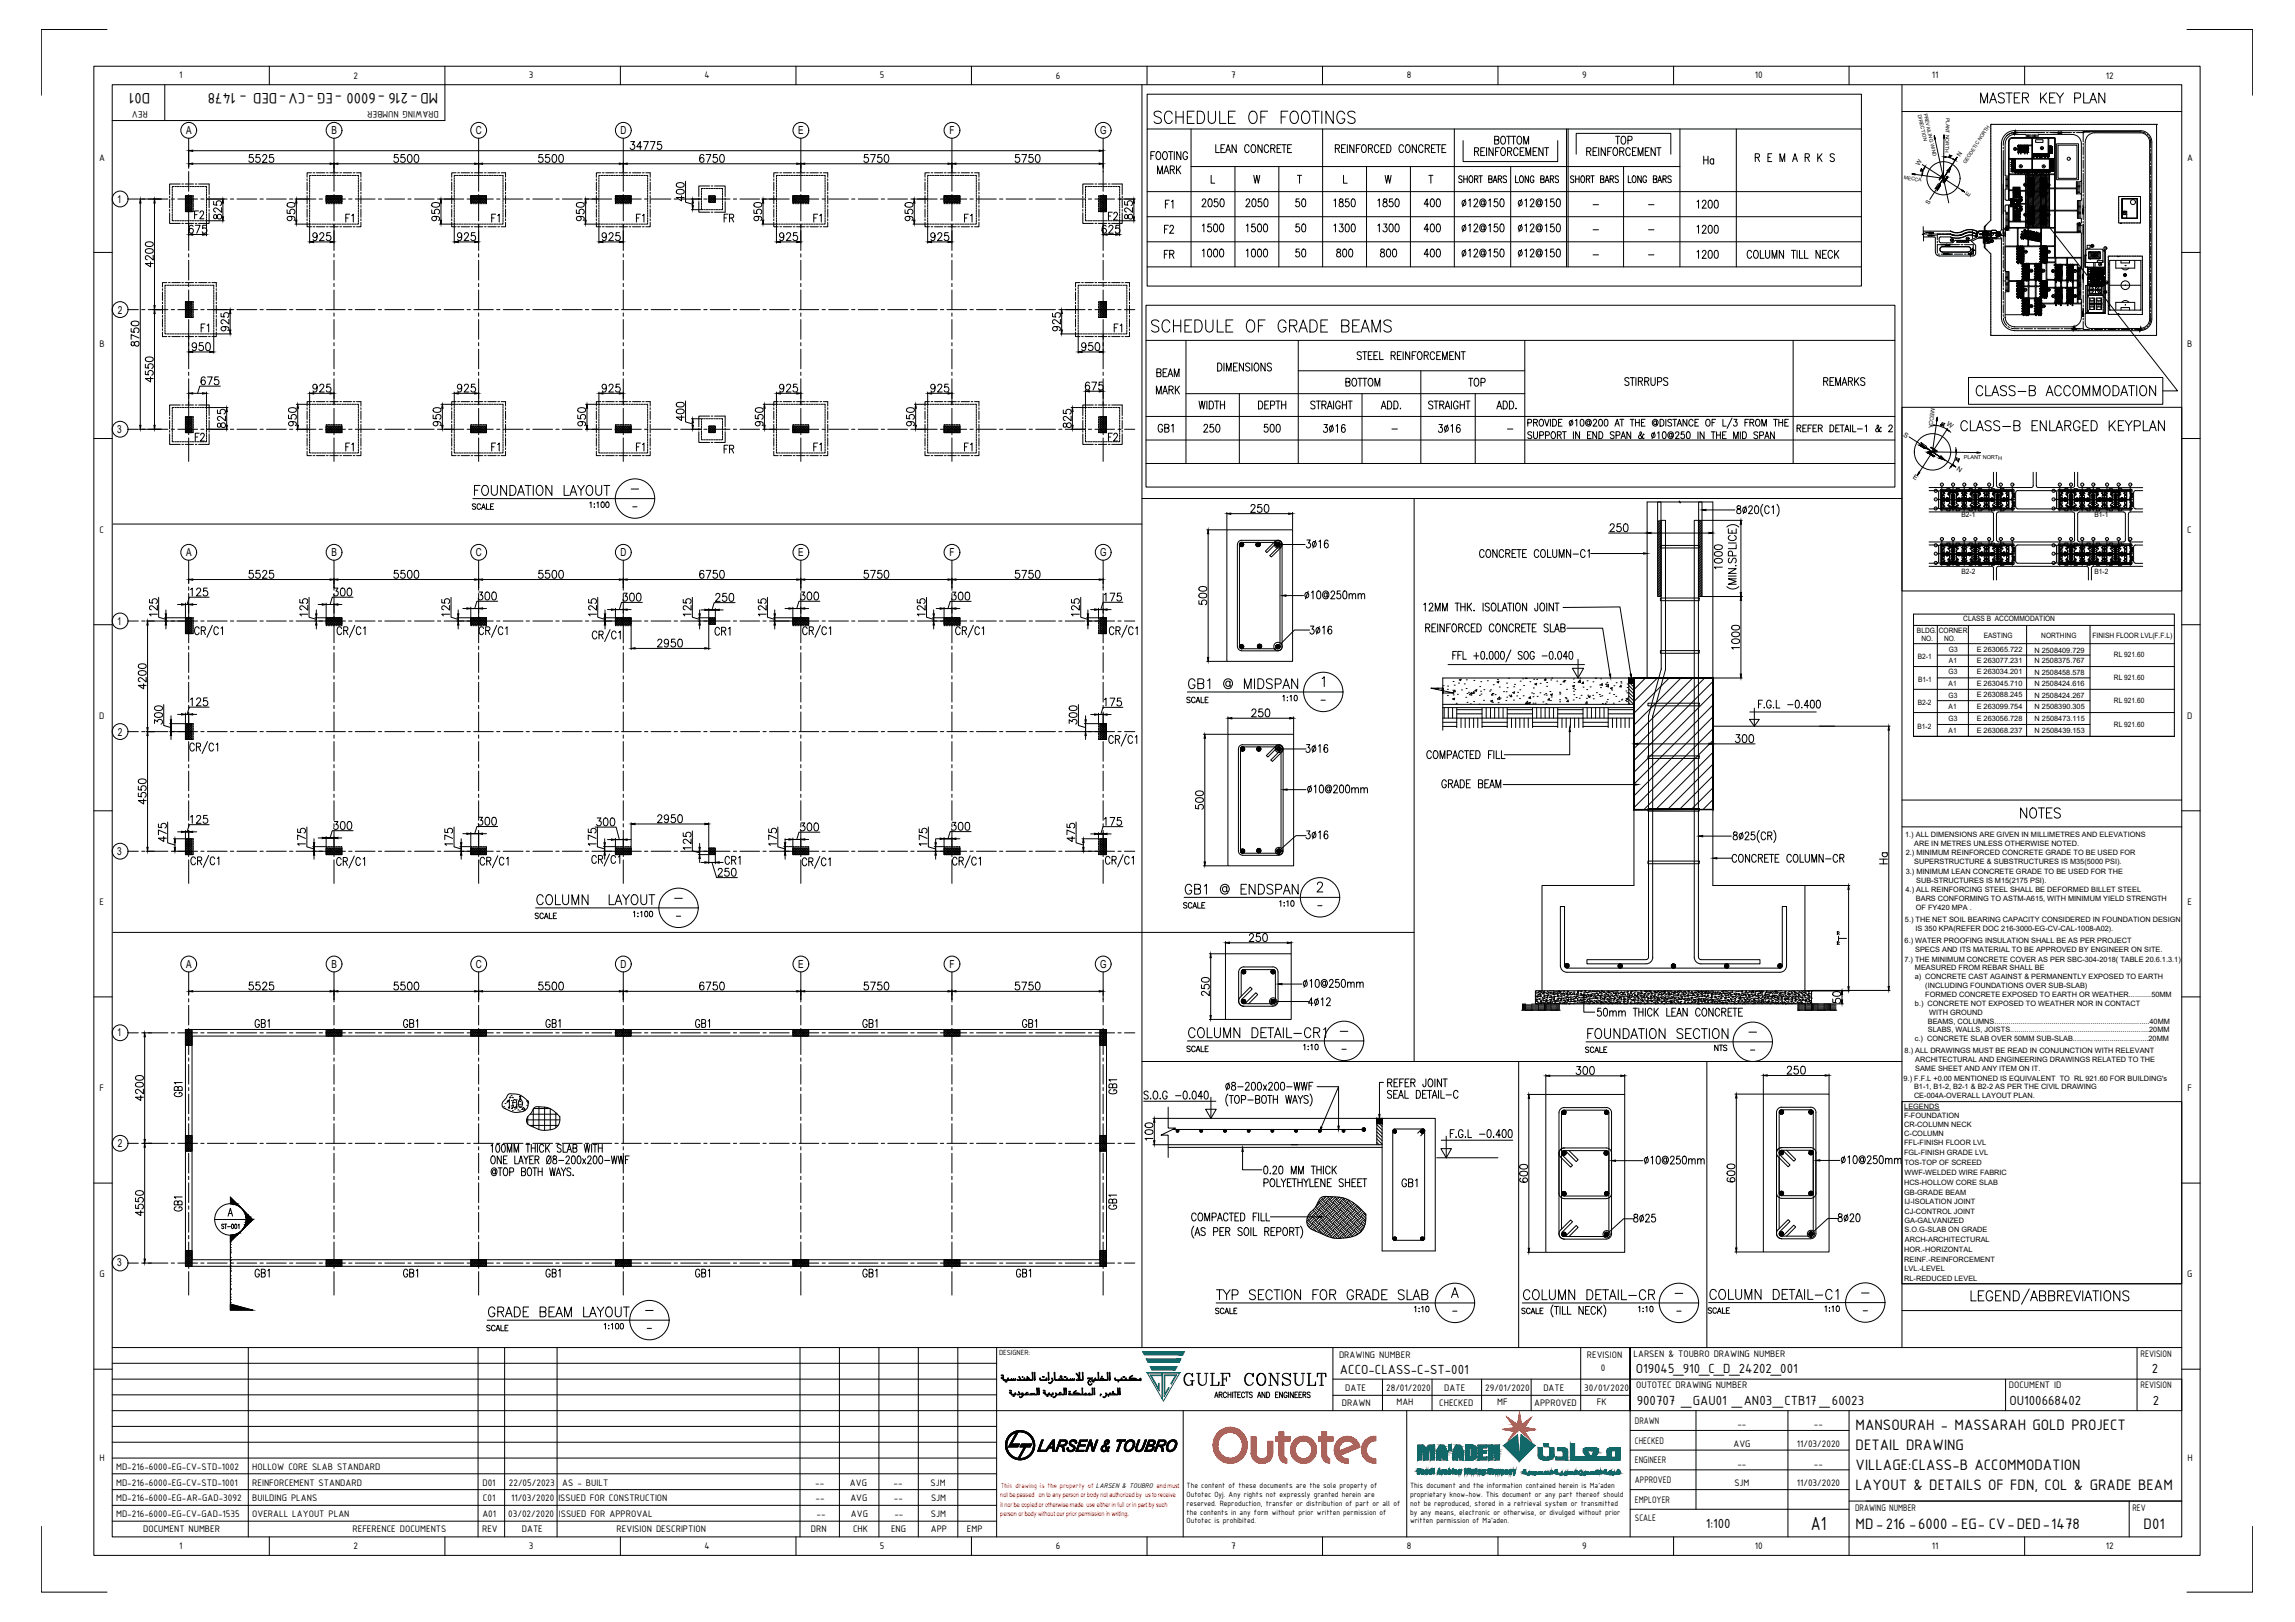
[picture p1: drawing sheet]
<svg xmlns="http://www.w3.org/2000/svg" width="841mm" height="594mm" viewBox="0 0 841 594" stroke-linecap="round" stroke-linejoin="round" font-family="sans-serif">
<defs><g id="words">
<text font-size="8.4" x="421.6" y="46.6">SCHEDULE OF FOOTINGS</text>
<text font-size="8.4" fill="#00f" x="432.5" y="508.7">GULF CONSULT</text>
<text font-size="7.9" x="420.9" y="122.8">SCHEDULE OF GRADE BEAMS</text>
<g font-size="7.5">
<text x="717.2" y="159.1">CLASS-B ENLARGED KEYPLAN</text>
<text x="172.5" y="182.7">FOUNDATION LAYOUT</text>
<text x="739.1" y="300.9">NOTES</text>
<text x="195.4" y="332.7">COLUMN LAYOUT</text>
<text x="580.7" y="381.7">FOUNDATION SECTION</text>
<text x="625.5" y="477.3">COLUMN DETAIL-C1</text>
<text x="177.8" y="483.7">GRADE BEAM LAYOUT</text>
<text x="663.6" y="560.3">A1</text>
</g>
<g font-size="7.1">
<text x="724.6" y="38.8">MASTER KEY PLAN</text>
<text x="722.8" y="146">CLASS-B ACCOMMODATION</text>
<text x="434.3" y="253.3">GB1 @ MIDSPAN</text>
<text x="433.2" y="328.8">GB1 @ ENDSPAN</text>
<text x="434.3" y="381.4">COLUMN DETAIL-CR1</text>
<text x="444.5" y="477.3">TYP SECTION FOR GRADE SLAB</text>
<text x="557" y="477.3">COLUMN DETAIL-CR</text>
</g>
<g font-size="6.6">
<text x="620.5" y="77.6">1200</text>
<text x="70.2" y="81.5">F2</text>
<text x="425.4" y="86.8">F2</text>
<text x="620.5" y="86.8">1200</text>
<text x="425.4" y="96">FR</text>
<text x="620.5" y="96">1200</text>
<text x="422.6" y="139.3">BEAM</text>
<text x="422.6" y="145.7">MARK</text>
<text x="512.6" y="436">GB1</text>
</g>
<g font-size="6.2">
<text x="546.5" y="54">BOTTOM</text>
<text x="590.9" y="54">TOP</text>
<text x="444.1" y="57.1">LEAN CONCRETE</text>
<text x="488.2" y="57.1">REINFORCED CONCRETE</text>
<text x="539" y="58.2">REINFORCEMENT</text>
<text x="580.3" y="58.2">REINFORCEMENT</text>
<text x="423" y="64.9">MARK</text>
<text x="623" y="61.4">Ha</text>
<text x="642.1" y="60.3">R E M A R K S</text>
<text x="430.7" y="77.6" transform="rotate(-90 430.7 77.6)">F1</text>
<text x="439.2" y="76.9">2050</text>
<text x="455.4" y="76.9">2050</text>
<text x="473.4" y="76.9">50</text>
<text x="487.5" y="76.9">1850</text>
<text x="503.8" y="76.9">1850</text>
<text x="520.7" y="76.9">400</text>
<text x="125.6" y="82.5">F1</text>
<text x="178.9" y="82.5">F1</text>
<text x="264.2" y="82.5">FR</text>
<text x="297" y="82.5">F1</text>
<text x="352.1" y="82.5">F1</text>
<text x="405" y="81.8">F2</text>
<text x="439.6" y="86.1">1500</text>
<text x="455.4" y="86.1">1500</text>
<text x="473.4" y="86.1">50</text>
<text x="487.5" y="86.1">1300</text>
<text x="503.8" y="86.1">1300</text>
<text x="520.7" y="86.1">400</text>
<text x="439.6" y="95.2">1000</text>
<text x="455.4" y="95.2">1000</text>
<text x="473.4" y="95.2">50</text>
<text x="488.6" y="95.2">800</text>
<text x="504.5" y="95.2">800</text>
<text x="520.7" y="95.2">400</text>
<text x="72.3" y="122.8">F1</text>
<text x="407.1" y="122.8">F1</text>
<text x="492.1" y="142.5">BOTTOM</text>
<text x="536.9" y="142.5">TOP</text>
<text x="594.1" y="142.5">STIRRUPS</text>
<text x="667.1" y="142.5">REMARKS</text>
<text x="438.1" y="151">WIDTH</text>
<text x="460" y="151">DEPTH</text>
<text x="504.8" y="151">ADD.</text>
<text x="547.2" y="151">ADD.</text>
<text x="423.3" y="159.5">GB1</text>
<text x="439.9" y="159.5">250</text>
<text x="462.1" y="159.5">500</text>
<text x="70.2" y="162.6">F2</text>
<text x="130.5" y="166.5" transform="rotate(-90 130.5 166.5)">F1</text>
<text x="183.8" y="166.5" transform="rotate(-90 183.8 166.5)">F1</text>
<text x="264.2" y="167.2">FR</text>
<text x="302" y="166.5" transform="rotate(-90 302 166.5)">F1</text>
<text x="357" y="166.5" transform="rotate(-90 357 166.5)">F1</text>
<text x="405" y="162.6">F2</text>
<text x="541.2" y="205.3">CONCRETE COLUMN-C1</text>
<text x="260.7" y="233.9">CR1</text>
<text x="527" y="289.6">GRADE BEAM</text>
<text x="264.6" y="317.9">CR1</text>
<text x="633.6" y="317.1">CONCRETE COLUMN-CR</text>
<text x="92.4" y="377.5">GB1</text>
<text x="146.8" y="377.5">GB1</text>
<text x="199" y="377.5">GB1</text>
<text x="253.6" y="377.5">GB1</text>
<text x="315" y="377.5">GB1</text>
<text x="373.6" y="377.5">GB1</text>
<text x="448" y="400.4">8-200x200-WWF</text>
<text x="67.7" y="402.9" transform="rotate(-90 67.7 402.9)">GB1</text>
<text x="184.9" y="406.8">100</text>
<text x="461.8" y="431.1">0.20 MM THICK</text>
<text x="67.7" y="444.9" transform="rotate(-90 67.7 444.9)">GB1</text>
<text x="409.9" y="444.1" transform="rotate(-90 409.9 444.1)">GB1</text>
<text x="92.4" y="468.8">GB1</text>
<text x="146.8" y="468.8">GB1</text>
<text x="199" y="468.8">GB1</text>
<text x="253.6" y="468.8">GB1</text>
<text x="315" y="468.8">GB1</text>
<text x="371.1" y="468.8">GB1</text>
</g>
<g font-size="6">
<text x="55.1" y="33.9" transform="rotate(-180 55.1 33.9)">D01</text>
<text x="105" y="33.9" transform="rotate(-180 105 33.9)">-</text>
<text x="160.6" y="33.9" transform="rotate(-180 160.6 33.9)">MD-216 -6000 -EG -CV DED - 1478</text>
<text x="680" y="523.9">MANSOURAH - MASSARAH GOLD PROJECT</text>
<text x="680" y="531.1">DETAIL DRAWING</text>
<text x="680" y="538.4">VILLAGE:CLASS-B ACCOMMODATION</text>
<text x="680" y="545.6">LAYOUT &amp; DETAILS OF FDN, COL &amp; GRADE BEAM</text>
<text x="680" y="560">MD-216 -6000 -EG- CV DED 1478</text>
<text x="735.7" y="560">-</text>
<text x="748.6" y="560">-</text>
<text x="785.6" y="560">D01</text>
</g>
<g font-size="5.7">
<text x="236.7" y="82.5" transform="rotate(-90 236.7 82.5)">F1</text>
<text x="236.7" y="166.5" transform="rotate(-90 236.7 166.5)">F1</text>
</g>
<g font-size="5.3">
<text x="433.6" y="258.6">SCALE</text>
<text x="194.7" y="337.6">SCALE</text>
<text x="579.6" y="386.6">SCALE</text>
<text x="624.8" y="482.2">SCALE</text>
<text x="177.1" y="488.6">SCALE</text>
</g>
<g font-size="5.2">
<text x="491" y="503.2">ACCO-CLASS-C-ST-001</text>
<text x="599.5" y="502.7">O19045_910_C_D_24202_001</text>
<text x="788.6" y="502.7">2</text>
<text x="599.8" y="514.7">900707 _GAU01 _AN03_CTB17 _60023</text>
<text x="736.4" y="514.7">OU100668402</text>
<text x="788.9" y="514.7">2</text>
<text x="625.1" y="559.6">1:100</text>
</g>
<g font-size="4.9">
<text x="171.8" y="187.7">SCALE</text>
<text x="214.8" y="187">1:100</text>
<text x="432.5" y="333.7">SCALE</text>
<text x="467.8" y="333">1:10</text>
<text x="231.1" y="336.9">1:100</text>
<text x="433.6" y="386.3">SCALE</text>
<text x="476.6" y="385.6">1:10</text>
<text x="627.2" y="385.9">NTS</text>
<text x="444.1" y="482.2">SCALE</text>
<text x="517.2" y="481.5">1:10</text>
<text x="556.3" y="482.2">SCALE</text>
<text x="599.4" y="481.5">1:10</text>
</g>
<g font-size="4">
<text x="68.2" y="49.1">A</text>
<text x="121.4" y="49.1">B</text>
<text x="174.3" y="49.1">C</text>
<text x="227.3" y="49.1">D</text>
<text x="292.5" y="49.1">E</text>
<text x="348" y="49.1">F</text>
<text x="403.1" y="49.1">G</text>
<text x="43" y="74.2">1</text>
<text x="43.2" y="114.9">2</text>
<text x="43" y="158.5">3</text>
<text x="68.2" y="203.7">A</text>
<text x="121.4" y="203.7">B</text>
<text x="174.3" y="203.7">C</text>
<text x="227.3" y="203.7">D</text>
<text x="292.5" y="203.7">E</text>
<text x="348" y="203.7">F</text>
<text x="403.1" y="203.7">G</text>
<text x="43" y="228.8">1</text>
<text x="43.2" y="269.4">2</text>
<text x="43" y="313.1">3</text>
<text x="68.2" y="354.5">A</text>
<text x="121.4" y="354.5">B</text>
<text x="174.3" y="354.5">C</text>
<text x="227.3" y="354.5">D</text>
<text x="292.5" y="354.5">E</text>
<text x="348" y="354.5">F</text>
<text x="403.1" y="354.5">G</text>
<text x="43" y="379.6">1</text>
<text x="43.2" y="420.2">2</text>
<text x="43" y="463.8">3</text>
</g>
<g font-size="3.7">
<text x="65.6" y="28.7">1</text>
<text x="129.5" y="28.8">2</text>
<text x="193.8" y="28.7">3</text>
<text x="258.1" y="28.7">4</text>
<text x="322.5" y="28.7">5</text>
<text x="386.9" y="28.8">6</text>
<text x="451.2" y="28.7">7</text>
<text x="515.5" y="28.7">8</text>
<text x="579.9" y="28.7">9</text>
<text x="643.1" y="28.7">10</text>
<text x="708" y="28.7">11</text>
<text x="771.7" y="28.8">12</text>
<text x="54.1" y="40.6" transform="rotate(-180 54.1 40.6)">REV</text>
<text x="160.8" y="40.6" transform="rotate(-180 160.8 40.6)">DRAWING NUMBER</text>
<text x="36.3" y="58.8">A</text>
<text x="801.5" y="58.8">A</text>
<text x="36.4" y="127">B</text>
<text x="801.6" y="127">B</text>
<text x="36.4" y="195.2">C</text>
<text x="801.6" y="195.2">C</text>
<text x="36.3" y="263.4">D</text>
<text x="801.5" y="263.4">D</text>
<text x="36.5" y="331.5">E</text>
<text x="801.6" y="331.5">E</text>
<text x="36.5" y="399.7">F</text>
<text x="801.6" y="399.7">F</text>
<text x="36.4" y="467.9">G</text>
<text x="801.6" y="467.9">G</text>
<text x="490.7" y="497.5">DRAWING NUMBER</text>
<text x="581.5" y="497.5">REVISION</text>
<text x="598.6" y="496.9">LARSEN &amp; TOUBRO DRAWING NUMBER</text>
<text x="784.4" y="496.9">REVISION</text>
<text x="586.6" y="502.2">0</text>
<text x="492.9" y="509.4">DATE</text>
<text x="508" y="509.4">28/01/2020</text>
<text x="529.3" y="509.4">DATE</text>
<text x="544.3" y="509.4">29/01/2020</text>
<text x="565.6" y="509.4">DATE</text>
<text x="580.6" y="509.4">30/01/2020</text>
<text x="599.6" y="508.5">OUTOTEC DRAWING NUMBER</text>
<text x="736.1" y="508.5">DOCUMENT ID</text>
<text x="784.4" y="508.5">REVISION</text>
<text x="491.8" y="514.9">DRAWN</text>
<text x="511.7" y="514.6">MAH</text>
<text x="527.4" y="514.9">CHECKED</text>
<text x="548.7" y="514.6">MF</text>
<text x="562.2" y="514.9">APPROVED</text>
<text x="585.1" y="514.6">FK</text>
<text x="599.1" y="521.5">DRAWN</text>
<text x="636.7" y="522.7">--</text>
<text x="664.7" y="522.7">--</text>
<text x="599.1" y="528.7">CHECKED</text>
<text x="635.2" y="529.9">AVG</text>
<text x="658.5" y="529.9">11/03/2020</text>
<text x="36.5" y="535.1">H</text>
<text x="42.6" y="538.4">MD-216-6000-EG-CV-STD-1002</text>
<text x="92.4" y="538.4">HOLLOW CORE SLAB STANDARD</text>
<text x="599.1" y="535.9">ENGINEER</text>
<text x="636.7" y="537.2">--</text>
<text x="664.7" y="537.2">--</text>
<text x="801.6" y="535.1">H</text>
<text x="42.6" y="544.2">MD-216-6000-EG-CV-STD-1001</text>
<text x="92.4" y="544.2">REINFORCEMENT STANDARD</text>
<text x="176.8" y="544.1">D01</text>
<text x="186.5" y="544.1">22/05/2023</text>
<text x="206" y="544.1">AS - BUILT</text>
<text x="298.7" y="544.1">--</text>
<text x="311.5" y="544.1">AVG</text>
<text x="327.4" y="544.1">--</text>
<text x="341" y="544.1">SJM</text>
<text x="599.1" y="543.2">APPROVED</text>
<text x="635.6" y="544.4">SJM</text>
<text x="658.5" y="544.4">11/03/2020</text>
<text x="42.6" y="549.9">MD-216-6000-EG-AR-GAD-3092</text>
<text x="92.4" y="549.9">BUILDING PLANS</text>
<text x="177" y="549.9">C01</text>
<text x="187.3" y="549.9">11/03/2020</text>
<text x="204.6" y="549.9">ISSUED FOR CONSTRUCTION</text>
<text x="298.9" y="549.9">--</text>
<text x="311.6" y="549.9">AVG</text>
<text x="327.6" y="549.9">--</text>
<text x="341.2" y="549.9">SJM</text>
<text x="599.1" y="550.4">EMPLOYER</text>
<text x="42.6" y="555.7">MD-216-6000-EG-CV-GAD-1535</text>
<text x="92.4" y="555.7">OVERALL LAYOUT PLAN</text>
<text x="176.8" y="555.7">A01</text>
<text x="186.2" y="555.7">03/02/2020</text>
<text x="204.8" y="555.7">ISSUED FOR APPROVAL</text>
<text x="299.2" y="555.7">--</text>
<text x="311.8" y="555.7">AVG</text>
<text x="327.8" y="555.7">--</text>
<text x="341.1" y="555.7">SJM</text>
<text x="599.1" y="557">SCALE</text>
<text x="679.8" y="553.4">DRAWING NUMBER</text>
<text x="781.4" y="553.4">REV</text>
<text x="52.5" y="561.3">DOCUMENT NUMBER</text>
<text x="129.2" y="561.3">REFERENCE DOCUMENTS</text>
<text x="176.7" y="561.3">REV</text>
<text x="191.2" y="561.3">DATE</text>
<text x="225.9" y="561.3">REVISION DESCRIPTION</text>
<text x="297.2" y="561.3">DRN</text>
<text x="312.6" y="561.3">CHK</text>
<text x="326.5" y="561.3">ENG</text>
<text x="341.1" y="561.3">APP</text>
<text x="354.3" y="561.3">EMP</text>
<text x="65.6" y="567.4">1</text>
<text x="129.5" y="567.5">2</text>
<text x="193.8" y="567.4">3</text>
<text x="258.1" y="567.4">4</text>
<text x="322.5" y="567.4">5</text>
<text x="386.9" y="567.5">6</text>
<text x="451.2" y="567.4">7</text>
<text x="515.5" y="567.4">8</text>
<text x="579.9" y="567.5">9</text>
<text x="643.1" y="567.4">10</text>
<text x="708" y="567.4">11</text>
<text x="771.7" y="567.5">12</text>
</g>
<g font-size="3.5">
<text x="716.5" y="89.6" transform="rotate(-90 716.5 89.6)">15</text>
<text x="719.3" y="88.9">13</text>
<text x="740.5" y="93.8">C5</text>
<text x="768" y="91.7" transform="rotate(-90 768 91.7)">23</text>
<text x="750.7" y="100.9">D3</text>
<text x="761.6" y="100.9" transform="rotate(-90 761.6 100.9)">D1</text>
<text x="773.3" y="105.1" transform="rotate(-90 773.3 105.1)">24</text>
<text x="742.6" y="113.6">C8</text>
<text x="747.2" y="113.6">C4</text>
<text x="750.7" y="110.1">D4</text>
<text x="758.8" y="110.1">D2</text>
<text x="772.6" y="108.7" transform="rotate(-90 772.6 108.7)">10</text>
</g>
<g font-size="3.1">
<text x="737" y="56.1">V</text>
<text x="746.8" y="55.7">G</text>
<text x="740.5" y="69.1">B1</text>
<text x="748.9" y="69.1">B2</text>
<text x="740.5" y="80.1">B3</text>
<text x="741.5" y="79">E</text>
<text x="748.9" y="80.1">B4</text>
<text x="776.8" y="79.4">11</text>
<text x="728.5" y="87.1">7</text>
<text x="728.5" y="89.6">8</text>
<text x="751.8" y="93.8" transform="rotate(-90 751.8 93.8)">C1</text>
<text x="742.6" y="100.5">C6</text>
<text x="747.2" y="100.5">C2</text>
<text x="766.2" y="101.6">6</text>
<text x="740.5" y="107.6">C7</text>
<text x="748.9" y="107.6">C3</text>
<text x="758.1" y="104.8">3</text>
<text x="764.1" y="105.5">A</text>
<text x="758.1" y="113.2">3</text>
</g>
<g font-size="3">
<text x="434.8" y="545.1">The content of these documents are the sole property of</text>
<text x="516.7" y="545.1">This document and the information contained herein is Ma'aden</text>
<text x="434.8" y="548.3">Outotec Oyj. Any rights not expressly granted herein are</text>
<text x="434.8" y="551.5">reserved. Reproduction, transfer or distribution of part or all of</text>
<text x="516.7" y="548.3">proprietary know-how. This document or any part thereof should</text>
<text x="516.7" y="551.5">not be reproduced, stored in a retrieval system or transmitted</text>
<text x="434.8" y="554.7">the contents in any form without prior written permission of</text>
<text x="434.8" y="558">Outotec is prohibited.</text>
<text x="516.7" y="554.7">by any means, electronic or otherwise, or divulged without prior</text>
<text x="516.7" y="558">written permission of Ma'aden.</text>
</g>
<text font-size="2.9" x="366.1" y="496.4">DESIGNER:</text>
<g font-size="2.7">
<text x="718.8" y="189.5">B2-1</text>
<text x="767.5" y="189.5">B1-1</text>
<text x="718.8" y="210.1">B2-2</text>
<text x="767.5" y="210.1">B1-2</text>
<text x="719.5" y="227.5">CLASS B ACCOMMODATION</text>
<text x="702.5" y="231.9">BLDG. CORNER</text>
<text x="727" y="233.6">EASTING</text>
<text x="748" y="233.6">NORTHING</text>
<text x="766.8" y="233.6">FINISH FLOOR LVL(F.F.L)</text>
<text x="704.1" y="234.6">NO.</text>
<text x="712.4" y="234.6">NO.</text>
<text x="714.2" y="238.6">G3</text>
<text x="724.4" y="238.9">E 263065.722</text>
<text x="745.5" y="239.1">N 2508409.729</text>
<text x="702.8" y="241.4">B2-1</text>
<text x="714.2" y="242.8">A1</text>
<text x="724.4" y="242.9">E 263077.231</text>
<text x="745.5" y="243">N 2508375.767</text>
<text x="774.7" y="240.6">RL 921.60</text>
<text x="702.9" y="249.7">B1-1</text>
<text x="714.1" y="247">G3</text>
<text x="714.1" y="251.1">A1</text>
<text x="724.4" y="251.2">E 263045.710</text>
<text x="724.4" y="247">E 263034.201</text>
<text x="745.5" y="251.4">N 2508424.616</text>
<text x="745.5" y="247.2">N 2508458.578</text>
<text x="774.7" y="248.9">RL 921.60</text>
<text x="714.1" y="255.5">G3</text>
<text x="724.4" y="255.4">E 263088.245</text>
<text x="745.5" y="255.5">N 2508424.267</text>
<text x="774.7" y="257.5">RL 921.60</text>
<text x="702.7" y="258.3">B2-2</text>
<text x="714.1" y="259.7">A1</text>
<text x="724.4" y="259.7">E 263099.754</text>
<text x="745.6" y="259.8">N 2508390.305</text>
<text x="702.7" y="267">B1-2</text>
<text x="714.1" y="264.2">G3</text>
<text x="714.1" y="268.4">A1</text>
<text x="724.4" y="268.4">E 263068.237</text>
<text x="724.4" y="264.1">E 263056.728</text>
<text x="745.6" y="268.5">N 2508439.153</text>
<text x="745.6" y="264.2">N 2508473.115</text>
<text x="774.7" y="266.1">RL 921.60</text>
<text x="698.2" y="306.5">1.) ALL DIMENSIONS ARE GIVEN IN MILLIMETRES AND ELEVATIONS</text>
<text x="701.5" y="309.8">ARE IN METRES UNLESS OTHERWISE NOTED.</text>
<text x="698.4" y="313.1">2.) MINIMUM REINFORCED CONCRETE GRADE TO BE USED FOR</text>
<text x="701.5" y="316.3">SUPERSTRUCTURE &amp; SUBSTRUCTURES IS M35(5000 PSI).</text>
<text x="698.4" y="320.1">3.) MINIMUM LEAN CONCRETE GRADE TO BE USED FOR THE</text>
<text x="702.2" y="323.3">SUB-STRUCTURES IS M15(2175 PSI).</text>
<text x="698.3" y="326.9">4.) ALL REINFORCING STEEL SHALL BE DEFORMED BILLET STEEL</text>
<text x="702.1" y="330.1">BARS CONFORMING TO ASTM-A615, WITH MINIMUM YIELD STRENGTH</text>
<text x="702.1" y="333.4">OF FY420 MPA .</text>
<text x="698.1" y="337.6">5.) THE NET SOIL BEARING CAPACITY CONSIDERED IN FOUNDATION DESIGN</text>
<text x="702" y="340.9">IS 350 KPA(REFER DOC 216-3000-EG-CV-CAL-1008-A02).</text>
<text x="698" y="345.4">6.) WATER PROOFING INSULATION SHALL BE AS PER PROJECT</text>
<text x="697.9" y="352.2">7.) THE MINIMUM CONCRETE COVER AS PER SBC-304-2018( TABLE 20.6.1.3.1)</text>
<text x="701.8" y="348.7">SPECS AND ITS MATERIAL TO BE APPROVED BY ENGINEER ON SITE.</text>
<text x="701.6" y="358.6">a) CONCRETE CAST AGAINST &amp; PERMANENTLY EXPOSED TO EARTH</text>
<text x="701.7" y="355.4">MEASURED FROM REBAR SHALL BE</text>
<text x="705.5" y="365.2">FORMED CONCRETE EXPOSED TO EARTH OR WEATHER...........50MM</text>
<text x="705.5" y="361.9">(INCLUDING FOUNDATIONS OVER SUB-SLAB)</text>
<text x="701.7" y="368.4">b.) CONCRETE NOT EXPOSED TO WEATHER NOR IN CONTACT</text>
<text x="707" y="371.6">WITH GROUND</text>
<text x="706.5" y="374.9">BEAMS, COLUMNS............................................................................40MM</text>
<text x="701.7" y="381.4">c.) CONCRETE SLAB OVER 50MM SUB-SLAB.....................................20MM</text>
<text x="706.5" y="378.1">SLABS, WALLS, JOISTS....................................................................20MM</text>
<text x="698" y="385.8">8.) ALL DRAWINGS MUST BE READ IN CONJUNCTION WITH RELEVANT</text>
<text x="701.8" y="389">ARCHITECTURAL AND ENGINEERING DRAWINGS RELATED TO THE</text>
<text x="697.6" y="395.8">9.) F.F.L +0.00 MENTIONED IS EQUIVALENT TO RL 921.60 FOR BUILDING's</text>
<text x="701.8" y="392.3">SAME SHEET AND ANY ITEM ON IT.</text>
<text x="701.4" y="399">B1-1, B1-2, B2-1 &amp; B2-2 AS PER THE CIVIL DRAWING</text>
<text x="697.8" y="406">LEGENDS</text>
<text x="701.4" y="402.3">CE-004A-OVERALL LAYOUT PLAN.</text>
<text x="697.8" y="409.6">F-FOUNDATION</text>
<text x="697.8" y="412.7">CR-COLUMN NECK</text>
<text x="697.8" y="419.4">FFL-FINISH FLOOR LVL</text>
<text x="697.8" y="416.1">C-COLUMN</text>
<text x="697.8" y="423">FGL-FINISH GRADE LVL</text>
<text x="697.9" y="426.8">TOS-TOP OF SCREED</text>
<text x="697.9" y="430.4">WWF-WELDED WIRE FABRIC</text>
<text x="697.8" y="434.1">HCS-HOLLOW CORE SLAB</text>
<text x="697.8" y="437.6">GB-GRADE BEAM</text>
<text x="698" y="441">IJ-ISOLATION JOINT</text>
<text x="697.9" y="444.5">CJ-CONTROL JOINT</text>
<text x="697.9" y="447.8">GA-GALVANIZED</text>
<text x="698" y="451.2">S.O.G-SLAB ON GRADE</text>
<text x="698" y="454.9">ARCH-ARCHITECTURAL</text>
<text x="697.8" y="458.4">HOR.-HORIZONTAL</text>
<text x="697.8" y="462.1">REINF.-REINFORCEMENT</text>
<text x="697.9" y="465.7">LVL.-LEVEL</text>
<text x="697.8" y="469.3">RL-REDUCED LEVEL</text>
</g>
<text font-size="2.7" fill="#f00" x="366.7" y="544.9">This drawing is the property of LARSEN &amp; TOUBRO and must</text>
<g font-size="2.6">
<text x="745.1" y="58.9">B</text>
<text x="746.5" y="58.9">A</text>
<text x="748.2" y="58.9">B</text>
<text x="749.3" y="58.9">A</text>
<text x="750.7" y="55">A</text>
<text x="750.7" y="56.1">B</text>
<text x="751.1" y="59.6">A</text>
<text x="735.9" y="63.9">A</text>
<text x="735.9" y="63.1">B</text>
<text x="735.9" y="62.1">C</text>
<text x="735.9" y="61.4">A</text>
<text x="735.9" y="60.7">B</text>
<text x="738.4" y="64.6">B</text>
<text x="739.1" y="64.6">A</text>
<text x="739.4" y="63.5">2</text>
<text x="741.5" y="64.6">A</text>
<text x="741.9" y="63.5">2</text>
<text x="742.6" y="64.6">C</text>
<text x="743.7" y="64.6">B</text>
<text x="744.4" y="64.6">A</text>
<text x="744.7" y="63.5">2</text>
<text x="745.4" y="64.6">C</text>
<text x="747.2" y="64.6">A</text>
<text x="747.5" y="63.5">2</text>
<text x="748.6" y="64.6">B</text>
<text x="749.7" y="64.6">A</text>
<text x="749.7" y="63.5">2</text>
<text x="751.1" y="62.1">A</text>
<text x="751.1" y="62.8">B</text>
<text x="751.1" y="63.9">C</text>
<text x="751.1" y="61.4">C</text>
<text x="741.5" y="67.7">F</text>
<text x="741.5" y="68.8">E</text>
<text x="741.5" y="69.8">D</text>
<text x="741.5" y="72">B</text>
<text x="741.5" y="66.7">G</text>
<text x="582.4" y="76.2">-</text>
<text x="602.9" y="76.2">-</text>
<text x="741.5" y="76.9">G</text>
<text x="741.5" y="72.7">A</text>
<text x="741.5" y="78">F</text>
<text x="742.2" y="73.4">1</text>
<text x="741.5" y="82.9">A</text>
<text x="741.5" y="80.1">D</text>
<text x="742.2" y="83.3">1</text>
<text x="743.7" y="83.3">3</text>
<text x="746.8" y="83.3">1</text>
<text x="748.2" y="83.3">3</text>
<text x="582.4" y="85.4">-</text>
<text x="602.9" y="85.4">-</text>
<text x="739.4" y="86.8">2</text>
<text x="739.4" y="87.1">3</text>
<text x="739.8" y="86.1">1</text>
<text x="740.5" y="85.4">A'</text>
<text x="741.5" y="85.7">B</text>
<text x="742.2" y="85.7">C</text>
<text x="742.6" y="85.7">D</text>
<text x="743.3" y="86.1">E</text>
<text x="743.7" y="86.1">F</text>
<text x="744.4" y="86.1">G</text>
<text x="745.1" y="86.4">H</text>
<text x="582.4" y="94.5">-</text>
<text x="602.9" y="94.5">-</text>
<text x="738" y="95.2">C</text>
<text x="738" y="92.4">F</text>
<text x="738" y="97.4">A</text>
<text x="738" y="96.3">B</text>
<text x="738.4" y="97.7">1</text>
<text x="739.4" y="97.7">2</text>
<text x="739.8" y="101.6">C</text>
<text x="739.8" y="98.1">G</text>
<text x="740.1" y="97.7">3</text>
<text x="744.4" y="101.6">C</text>
<text x="744.4" y="98.1">G</text>
<text x="751.4" y="98.4">G</text>
<text x="756" y="98.4">G</text>
<text x="764.1" y="101.6">E</text>
<text x="764.1" y="99.8">G</text>
<text x="738" y="107.9">C</text>
<text x="738" y="106.9">D</text>
<text x="738" y="106.2">E</text>
<text x="738" y="105.1">F</text>
<text x="739.8" y="103.7">A</text>
<text x="739.8" y="102.7">B</text>
<text x="740.1" y="104.1">1</text>
<text x="741.2" y="104.1">2</text>
<text x="744.4" y="103.7">A</text>
<text x="744.4" y="102.7">B</text>
<text x="745.1" y="104.1">1</text>
<text x="745.8" y="104.1">2</text>
<text x="751.4" y="106.9">G</text>
<text x="751.8" y="103.7">A</text>
<text x="752.1" y="104.8">1</text>
<text x="756" y="103.7">A</text>
<text x="756" y="106.9">G</text>
<text x="756.4" y="104.8">1</text>
<text x="764.1" y="104.4">B</text>
<text x="764.8" y="106.2">1</text>
<text x="767.6" y="106.2">4</text>
<text x="769.1" y="106.2">5</text>
<text x="738" y="110.1">A</text>
<text x="738" y="109">B</text>
<text x="738.4" y="110.4">1</text>
<text x="739.4" y="110.4">2</text>
<text x="739.8" y="113.2">D</text>
<text x="740.1" y="110.4">3</text>
<text x="744.4" y="113.2">D</text>
<text x="744.4" y="112.5">E</text>
<text x="744.4" y="111.5">F</text>
<text x="746.8" y="110.4">1</text>
<text x="747.9" y="110.4">2</text>
<text x="751.8" y="112.2">A</text>
<text x="752.1" y="112.9">1</text>
<text x="756" y="112.2">A</text>
<text x="756.4" y="112.9">1</text>
<text x="739.8" y="115.4">B</text>
<text x="739.8" y="114.3">C</text>
<text x="741.2" y="116.8">2</text>
<text x="744.4" y="115.4">B</text>
<text x="744.4" y="114.3">C</text>
<text x="745.1" y="116.8">1</text>
<text x="745.8" y="116.8">2</text>
<text x="508.7" y="158.4">-</text>
<text x="551" y="158.4">-</text>
<text x="230" y="180.3">-</text>
<text x="230.7" y="187">-</text>
<text x="483" y="257.5">-</text>
<text x="245.9" y="330.2">-</text>
<text x="481.5" y="333">-</text>
<text x="246.6" y="336.9">-</text>
<text x="490" y="378.9">-</text>
<text x="639.6" y="379.2">-</text>
<text x="490.4" y="385.6">-</text>
<text x="640.3" y="385.9">-</text>
<text x="612.8" y="474.8">-</text>
<text x="680.9" y="474.8">-</text>
<text x="235.3" y="481.2">-</text>
<text x="531.3" y="481.5">-</text>
<text x="613.1" y="481.5">-</text>
<text x="681.6" y="481.2">-</text>
<text x="236" y="487.9">-</text>
</g>
<g font-size="2.5">
<text x="713.2" y="155.8" transform="rotate(33 713.2 155.8)">W</text>
<text x="697.3" y="159.6" transform="rotate(32 697.3 159.6)">S</text>
<text x="716.8" y="172.3" transform="rotate(33 716.8 172.3)">N</text>
<text x="700.9" y="175.2" transform="rotate(32 700.9 175.2)">E</text>
</g>
<g font-size="2.4" fill="#f00">
<text x="366.6" y="548.4">not be passed on to any person or body not authorized by us to receive</text>
<text x="366.6" y="551.9">it nor be copied or otherwise made use either in full or in part by such</text>
<text x="366.6" y="555.3">person or body without our prior permission in writing.</text>
</g>
<g font-size="2.3">
<text x="718.3" y="57.5" transform="rotate(-57 718.3 57.5)">N</text>
<text x="703.3" y="60.8" transform="rotate(-57 703.3 60.8)">W</text>
<text x="706.9" y="75.2" transform="rotate(-57 706.9 75.2)">S</text>
<text x="721.5" y="72.1" transform="rotate(-56 721.5 72.1)">E</text>
</g>
<g font-size="2">
<text x="707.7" y="149.4" transform="rotate(98 707.7 149.4)">MECCA</text>
<text x="719.6" y="167.9" transform="rotate(2 719.6 167.9)">PLANT NORTH</text>
</g>
<g font-size="1.8">
<text x="704.9" y="41.6" transform="rotate(77 704.9 41.6)">PREVAILING WIND</text>
<text x="702.8" y="42" transform="rotate(77 702.8 42)">DIRECTION</text>
<text x="713.2" y="43.1" transform="rotate(92 713.2 43.1)">PLANT NORTH</text>
<text x="697.6" y="65.7" transform="rotate(8 697.6 65.7)">MECCA</text>
<text x="720.4" y="60.1" transform="rotate(-57 720.4 60.1)">GEODETIC NORTH</text>
</g>
<g font-size=".8">
<text x="711.4" y="177.8">A</text>
<text x="715.5" y="177.8">B</text>
<text x="719.6" y="177.8">C</text>
<text x="723.7" y="177.8">D</text>
<text x="728.7" y="177.8">E</text>
<text x="733" y="177.8">F</text>
<text x="737.2" y="177.8">G</text>
<text x="754.6" y="177.8">A</text>
<text x="758.8" y="177.8">B</text>
<text x="762.8" y="177.8">C</text>
<text x="766.9" y="177.8">D</text>
<text x="771.9" y="177.8">E</text>
<text x="776.2" y="177.8">F</text>
<text x="780.4" y="177.8">G</text>
<text x="709.1" y="180">1</text>
<text x="709.2" y="183.2">2</text>
<text x="752.4" y="180">1</text>
<text x="752.4" y="183.2">2</text>
<text x="709.1" y="186.5">3</text>
<text x="752.4" y="186.5">3</text>
<text x="711.4" y="197.7">A</text>
<text x="715.5" y="197.7">B</text>
<text x="719.6" y="197.7">C</text>
<text x="723.7" y="197.7">D</text>
<text x="728.7" y="197.7">E</text>
<text x="733" y="197.7">F</text>
<text x="737.2" y="197.7">G</text>
<text x="754.6" y="197.7">A</text>
<text x="758.7" y="197.7">B</text>
<text x="762.8" y="197.7">C</text>
<text x="766.9" y="197.7">D</text>
<text x="771.9" y="197.7">E</text>
<text x="776.2" y="197.7">F</text>
<text x="780.4" y="197.7">G</text>
<text x="709.1" y="199.9">1</text>
<text x="709.2" y="203.1">2</text>
<text x="752.4" y="200">1</text>
<text x="752.4" y="203.1">2</text>
<text x="709.1" y="206.5">3</text>
<text x="752.4" y="206.5">3</text>
</g>
</g></defs>
<g fill="none" stroke="#000" stroke-width=".37">
<path d="M69.1 50.6v8.6M122.4 50.6v8.6M175.4 50.6v8.6M228.4 50.6v8.6M293.5 50.6v8.6M348.8 50.6v8.6M404.3 50.6v8.6M46.9 72.9h3.8M51.9 72.9h1.2M54.3 72.9h7.2M62.8 72.9h1.1M65.2 72.9h7.2"/>
<path d="M69.1 60.4v1.2M69.1 62.8v7.3M69.1 71.2v1.3M69.1 73.7v7.2M73.6 72.9h1.2M76 72.9h7.2M84.4 72.9h1.3M86.8 72.9h7.3M95.3 72.9h1.2M97.7 72.9h7.2M106.1 72.9h1.2M108.5 72.9h7.3"/>
<path d="M116.9 72.9h1.3M119.4 72.9h7.2M122.4 60.4v1.2M122.4 62.8v7.3M122.4 71.2v1.3M122.4 73.7v7.2M127.8 72.9h1.2M130.2 72.9h7.2M138.7 72.9h1.1M141 72.9h7.3M149.5 72.9h1.2M151.9 72.9h7.2"/>
<path d="M160.3 72.9h1.2M162.7 72.9h7.2M171.2 72.9h1.2M173.6 72.9h7.2M175.4 60.4v1.2M175.4 62.8v7.3M175.4 71.2v1.3M175.4 73.7v7.2M182 72.9h1.2M184.4 72.9h7.3M192.8 72.9h1.2M195.3 72.9h7.2"/>
<path d="M203.7 72.9h1.2M206.1 72.9h7.2M214.5 72.9h1.2M216.9 72.9h7.3M225.4 72.9h1.2M227.8 72.9h7.2M228.4 60.4v1.2M228.4 62.8v7.3M228.4 71.2v1.3M228.4 73.7v7.2M236.2 72.9h1.2M238.6 72.9h7.2"/>
<path d="M247 72.9h1.3M249.4 72.9h7.3M257.9 72.9h1.2M260.3 72.9h7.2M268.7 72.9h1.2M271.2 72.9h7.2M279.6 72.9h1.2M282 72.9h7.2M290.4 72.9h1.2M292.8 72.9h7.2M293.5 60.4v1.2M293.5 62.8v7.3"/>
<path d="M293.5 71.2v1.3M293.5 73.7v7.2M301.3 72.9h1.1M303.7 72.9h7.2M312.1 72.9h1.2M314.5 72.9h7.2M322.9 72.9h1.3M325.3 72.9h7.3M333.8 72.9h1.2M336.2 72.9h7.2M344.6 72.9h1.2M347 72.9h7.3"/>
<path d="M348.8 60.4v1.2M348.8 62.8v7.3M348.8 71.2v1.3M348.8 73.7v7.2M355.4 72.9h1.3M357.9 72.9h7.2M366.3 72.9h1.2M368.7 72.9h7.2M377.1 72.9h1.2M379.5 72.9h7.3M388 72.9h1.2M390.4 72.9h7.2"/>
<path d="M398.8 72.9h1.2M401.2 72.9h7.2M404.3 60.4v1.2M404.3 62.8v7.3M404.3 71.2v1.3M404.3 73.7v7.2M409.7 72.9h1.2M412.1 72.9h3.8M69.1 84.5v7.2M69.1 93v1.1M69.1 95.3v7.3M122.4 82.1v1.2"/>
<path d="M122.4 84.5v7.2M122.4 93v1.1M122.4 95.3v7.3M175.4 82.1v1.2M175.4 84.5v7.2M175.4 93v1.1M175.4 95.3v7.3M228.4 82.1v1.2M228.4 84.5v7.2M228.4 93v1.1M228.4 95.3v7.3M293.5 82.1v1.2"/>
<path d="M293.5 84.5v7.2M293.5 93v1.1M293.5 95.3v7.3M348.8 82.1v1.2M348.8 84.5v7.2M348.8 93v1.1M348.8 95.3v7.3M404.3 84.5v7.2M404.3 93v1.1M404.3 95.3v7.3M46.9 113.4h3.8M51.9 113.4h1.2"/>
<path d="M54.3 113.4h7.2M62.8 113.4h1.1M65.2 113.4h7.2M69.1 103.8v1.2M69.1 106.2v7.2M69.1 114.6v1.2M69.1 117.1v7.1M73.6 113.4h1.2M76 113.4h7.2M84.4 113.4h1.3M86.8 113.4h7.3M95.3 113.4h1.2"/>
<path d="M97.7 113.4h7.2M106.1 113.4h1.2M108.5 113.4h7.3M116.9 113.4h1.3M119.4 113.4h7.2M122.4 103.8v1.2M122.4 106.2v7.2M122.4 114.6v1.2M122.4 117.1v7.1M127.8 113.4h1.2M130.2 113.4h7.2M138.7 113.4h1.1"/>
<path d="M141 113.4h7.3M149.5 113.4h1.2M151.9 113.4h7.2M160.3 113.4h1.2M162.7 113.4h7.2M171.2 113.4h1.2M173.6 113.4h7.2M175.4 103.8v1.2M175.4 106.2v7.2M175.4 114.6v1.2M175.4 117.1v7.1M182 113.4h1.2"/>
<path d="M184.4 113.4h7.3M192.8 113.4h1.2M195.3 113.4h7.2M203.7 113.4h1.2M206.1 113.4h7.2M214.5 113.4h1.2M216.9 113.4h7.3M225.4 113.4h1.2M227.8 113.4h7.2M228.4 103.8v1.2M228.4 106.2v7.2M228.4 114.6v1.2"/>
<path d="M228.4 117.1v7.1M236.2 113.4h1.2M238.6 113.4h7.2M247 113.4h1.3M249.4 113.4h7.3M257.9 113.4h1.2M260.3 113.4h7.2M268.7 113.4h1.2M271.2 113.4h7.2M279.6 113.4h1.2M282 113.4h7.2M290.4 113.4h1.2"/>
<path d="M292.8 113.4h7.2M293.5 103.8v1.2M293.5 106.2v7.2M293.5 114.6v1.2M293.5 117.1v7.1M301.3 113.4h1.1M303.7 113.4h7.2M312.1 113.4h1.2M314.5 113.4h7.2M322.9 113.4h1.3M325.3 113.4h7.3M333.8 113.4h1.2"/>
<path d="M336.2 113.4h7.2M344.6 113.4h1.2M347 113.4h7.3M348.8 103.8v1.2M348.8 106.2v7.2M348.8 114.6v1.2M348.8 117.1v7.1M355.4 113.4h1.3M357.9 113.4h7.2M366.3 113.4h1.2M368.7 113.4h7.2M377.1 113.4h1.2"/>
<path d="M379.5 113.4h7.3M388 113.4h1.2M390.4 113.4h7.2M398.8 113.4h1.2M401.2 113.4h7.2M404.3 103.8v1.2M404.3 106.2v7.2M404.3 114.6v1.2M404.3 117.1v7.1M409.7 113.4h1.2M412.1 113.4h3.8M69.1 125.5v1.2"/>
<path d="M69.1 127.9v7.2M69.1 136.3v1.2M69.1 138.7v7.3M122.4 125.5v1.2M122.4 127.9v7.2M122.4 136.3v1.2M122.4 138.7v7.3M175.4 125.5v1.2M175.4 127.9v7.2M175.4 136.3v1.2M175.4 138.7v7.3M228.4 125.5v1.2"/>
<path d="M228.4 127.9v7.2M228.4 136.3v1.2M228.4 138.7v7.3M293.5 125.5v1.2M293.5 127.9v7.2M293.5 136.3v1.2M293.5 138.7v7.3M348.8 125.5v1.2M348.8 127.9v7.2M348.8 136.3v1.2M348.8 138.7v7.3M404.3 125.5v1.2"/>
<path d="M404.3 127.9v7.2M404.3 136.3v1.2M404.3 138.7v7.3M46.9 157.2h3.8M51.9 157.2h1.2M54.3 157.2h7.2M62.8 157.2h1.1M65.2 157.2h7.2M69.1 147.2v1.1M69.1 149.6v7.2M76 157.2h7.2M84.4 157.2h1.3"/>
<path d="M86.8 157.2h7.3M95.3 157.2h1.2M97.7 157.2h7.2M106.1 157.2h1.2M108.5 157.2h7.3M116.9 157.2h1.3M119.4 157.2h7.2M122.4 147.2v1.1M122.4 149.6v7.2M122.4 158v1.2M127.8 157.2h1.2M130.2 157.2h7.2"/>
<path d="M138.7 157.2h1.1M141 157.2h7.3M149.5 157.2h1.2M151.9 157.2h7.2M160.3 157.2h1.2M162.7 157.2h7.2M171.2 157.2h1.2M173.6 157.2h7.2M175.4 147.2v1.1M175.4 149.6v7.2M175.4 158v1.2M182 157.2h1.2"/>
<path d="M184.4 157.2h7.3M192.8 157.2h1.2M195.3 157.2h7.2M203.7 157.2h1.2M206.1 157.2h7.2M214.5 157.2h1.2M216.9 157.2h7.3M225.4 157.2h1.2M227.8 157.2h7.2M228.4 147.2v1.1M228.4 149.6v7.2M228.4 158v1.2"/>
<path d="M236.2 157.2h1.2M238.6 157.2h7.2M247 157.2h1.3M249.4 157.2h7.3M257.9 157.2h1.2M260.3 157.2h7.2M268.7 157.2h1.2M271.2 157.2h7.2M279.6 157.2h1.2M282 157.2h7.2M290.4 157.2h1.2M292.8 157.2h7.2"/>
<path d="M293.5 147.2v1.1M293.5 149.6v7.2M293.5 158v1.2M301.3 157.2h1.1M303.7 157.2h7.2M312.1 157.2h1.2M314.5 157.2h7.2M322.9 157.2h1.3M325.3 157.2h7.3M333.8 157.2h1.2M336.2 157.2h7.2M344.6 157.2h1.2"/>
<path d="M347 157.2h7.3M348.8 147.2v1.1M348.8 149.6v7.2M348.8 158v1.2M355.4 157.2h1.3M357.9 157.2h7.2M366.3 157.2h1.2M368.7 157.2h7.2M377.1 157.2h1.2M379.5 157.2h7.3M388 157.2h1.2M390.4 157.2h7.2"/>
<path d="M398.8 157.2h1.2M401.2 157.2h7.2M404.3 147.2v1.1M404.3 149.6v7.2M412.1 157.2h3.8M69.1 160.4v8.6M122.4 160.4v8.6M175.4 160.4v8.6M228.4 160.4v8.6M293.5 160.4v8.6M348.8 160.4v8.6M404.3 160.4v8.6"/>
<path d="M69.1 205.2v8.6M69.1 215v1.2M69.1 217.4v7.2M122.4 205.2v8.6M122.4 215v1.2M122.4 217.4v7.2M175.4 205.2v8.6M175.4 215v1.2M175.4 217.4v7.2M228.4 205.2v8.6M228.4 215v1.2M228.4 217.4v7.2"/>
<path d="M293.5 205.2v8.6M293.5 215v1.2M293.5 217.4v7.2M348.8 205.2v8.6M348.8 215v1.2M348.8 217.4v7.2M404.3 205.2v8.6M404.3 215v1.2M404.3 217.4v7.2M46.9 227.5h3.8M51.9 227.5h1.2M54.3 227.5h7.2"/>
<path d="M62.8 227.5h1.1M65.2 227.5h7.2M69.1 225.8v1.2M69.1 228.2v7.3M69.1 236.6v1.3M69.1 239.1v7.2M73.6 227.5h1.2M76 227.5h7.2M84.4 227.5h1.3M86.8 227.5h7.3M95.3 227.5h1.2M97.7 227.5h7.2"/>
<path d="M106.1 227.5h1.2M108.5 227.5h7.3M116.9 227.5h1.3M119.4 227.5h7.2M122.4 225.8v1.2M122.4 228.2v7.3M122.4 236.6v1.3M122.4 239.1v7.2M127.8 227.5h1.2M130.2 227.5h7.2M138.7 227.5h1.1M141 227.5h7.3"/>
<path d="M149.5 227.5h1.2M151.9 227.5h7.2M160.3 227.5h1.2M162.7 227.5h7.2M171.2 227.5h1.2M173.6 227.5h7.2M175.4 225.8v1.2M175.4 228.2v7.3M175.4 236.6v1.3M175.4 239.1v7.2M182 227.5h1.2M184.4 227.5h7.3"/>
<path d="M192.8 227.5h1.2M195.3 227.5h7.2M203.7 227.5h1.2M206.1 227.5h7.2M214.5 227.5h1.2M216.9 227.5h7.3M225.4 227.5h1.2M227.8 227.5h7.2M228.4 225.8v1.2M228.4 228.2v7.3M228.4 236.6v1.3M228.4 239.1v7.2"/>
<path d="M236.2 227.5h1.2M238.6 227.5h7.2M247 227.5h1.3M249.4 227.5h7.3M257.9 227.5h1.2M271.2 227.5h7.2M279.6 227.5h1.2M282 227.5h7.2M290.4 227.5h1.2M292.8 227.5h7.2M293.5 225.8v1.2M293.5 228.2v7.3"/>
<path d="M293.5 236.6v1.3M293.5 239.1v7.2M301.3 227.5h1.1M303.7 227.5h7.2M312.1 227.5h1.2M314.5 227.5h7.2M322.9 227.5h1.3M325.3 227.5h7.3M333.8 227.5h1.2M336.2 227.5h7.2M344.6 227.5h1.2M347 227.5h7.3"/>
<path d="M348.8 225.8v1.2M348.8 228.2v7.3M348.8 236.6v1.3M348.8 239.1v7.2M355.4 227.5h1.3M357.9 227.5h7.2M366.3 227.5h1.2M368.7 227.5h7.2M377.1 227.5h1.2M379.5 227.5h7.3M388 227.5h1.2M390.4 227.5h7.2"/>
<path d="M398.8 227.5h1.2M401.2 227.5h7.2M404.3 225.8v1.2M404.3 228.2v7.3M404.3 236.6v1.3M404.3 239.1v7.2M409.7 227.5h1.2M412.1 227.5h3.8M69.1 247.5v1.2M69.1 249.9v7.2M69.1 258.4v1.1M122.4 247.5v1.2"/>
<path d="M122.4 249.9v7.2M122.4 258.4v1.1M175.4 247.5v1.2M175.4 249.9v7.2M175.4 258.4v1.1M228.4 247.5v1.2M228.4 249.9v7.2M228.4 258.4v1.1M293.5 247.5v1.2M293.5 249.9v7.2M293.5 258.4v1.1M348.8 247.5v1.2"/>
<path d="M348.8 249.9v7.2M348.8 258.4v1.1M404.3 247.5v1.2M404.3 249.9v7.2M404.3 258.4v1.1M46.9 268h3.8M51.9 268h1.2M54.3 268h7.2M62.8 268h1.1M65.2 268h7.2M69.1 260.8v7.2M69.1 269.2v1.2"/>
<path d="M69.1 271.6v7.2M73.6 268h1.2M76 268h7.2M84.4 268h1.3M86.8 268h7.3M95.3 268h1.2M97.7 268h7.2M106.1 268h1.2M108.5 268h7.3M116.9 268h1.3M119.4 268h7.2M122.4 260.8v7.2"/>
<path d="M122.4 269.2v1.2M122.4 271.6v7.2M127.8 268h1.2M130.2 268h7.2M138.7 268h1.1M141 268h7.3M149.5 268h1.2M151.9 268h7.2M160.3 268h1.2M162.7 268h7.2M171.2 268h1.2M173.6 268h7.2"/>
<path d="M175.4 260.8v7.2M175.4 269.2v1.2M175.4 271.6v7.2M182 268h1.2M184.4 268h7.3M192.8 268h1.2M195.3 268h7.2M203.7 268h1.2M206.1 268h7.2M214.5 268h1.2M216.9 268h7.3M225.4 268h1.2"/>
<path d="M227.8 268h7.2M228.4 260.8v7.2M228.4 269.2v1.2M228.4 271.6v7.2M236.2 268h1.2M238.6 268h7.2M247 268h1.3M249.4 268h7.3M257.9 268h1.2M260.3 268h7.2M268.7 268h1.2M271.2 268h7.2"/>
<path d="M279.6 268h1.2M282 268h7.2M290.4 268h1.2M292.8 268h7.2M293.5 260.8v7.2M293.5 269.2v1.2M293.5 271.6v7.2M301.3 268h1.1M303.7 268h7.2M312.1 268h1.2M314.5 268h7.2M322.9 268h1.3"/>
<path d="M325.3 268h7.3M333.8 268h1.2M336.2 268h7.2M344.6 268h1.2M347 268h7.3M348.8 260.8v7.2M348.8 269.2v1.2M348.8 271.6v7.2M355.4 268h1.3M357.9 268h7.2M366.3 268h1.2M368.7 268h7.2"/>
<path d="M377.1 268h1.2M379.5 268h7.3M388 268h1.2M390.4 268h7.2M398.8 268h1.2M401.2 268h7.2M404.3 260.8v7.2M404.3 269.2v1.2M404.3 271.6v7.2M409.7 268h1.2M412.1 268h3.8M69.1 280v1.2"/>
<path d="M69.1 282.4v7.2M69.1 290.9v1.2M69.1 293.3v7.2M122.4 280v1.2M122.4 282.4v7.2M122.4 290.9v1.2M122.4 293.3v7.2M175.4 280v1.2M175.4 282.4v7.2M175.4 290.9v1.2M175.4 293.3v7.2M228.4 280v1.2"/>
<path d="M228.4 282.4v7.2M228.4 290.9v1.2M228.4 293.3v7.2M293.5 280v1.2M293.5 282.4v7.2M293.5 290.9v1.2M293.5 293.3v7.2M348.8 280v1.2M348.8 282.4v7.2M348.8 290.9v1.2M348.8 293.3v7.2M404.3 280v1.2"/>
<path d="M404.3 282.4v7.2M404.3 290.9v1.2M404.3 293.3v7.2M46.9 311.8h3.8M51.9 311.8h1.2M54.3 311.8h7.2M62.8 311.8h1.1M65.2 311.8h7.2M69.1 301.7v1.2M69.1 304.1v7.3M69.1 312.5v1.2M69.1 315v8.6"/>
<path d="M73.6 311.8h1.2M76 311.8h7.2M84.4 311.8h1.3M86.8 311.8h7.3M95.3 311.8h1.2M97.7 311.8h7.2M106.1 311.8h1.2M108.5 311.8h7.3M116.9 311.8h1.3M119.4 311.8h7.2M122.4 301.7v1.2M122.4 304.1v7.3"/>
<path d="M122.4 312.5v1.2M122.4 315v8.6M127.8 311.8h1.2M130.2 311.8h7.2M138.7 311.8h1.1M141 311.8h7.3M149.5 311.8h1.2M151.9 311.8h7.2M160.3 311.8h1.2M162.7 311.8h7.2M171.2 311.8h1.2M173.6 311.8h7.2"/>
<path d="M175.4 301.7v1.2M175.4 304.1v7.3M175.4 312.5v1.2M175.4 315v8.6M182 311.8h1.2M184.4 311.8h7.3M192.8 311.8h1.2M195.3 311.8h7.2M203.7 311.8h1.2M206.1 311.8h7.2M214.5 311.8h1.2M216.9 311.8h7.3"/>
<path d="M225.4 311.8h1.2M227.8 311.8h7.2M228.4 301.7v1.2M228.4 304.1v7.3M228.4 312.5v1.2M228.4 315v8.6M236.2 311.8h1.2M238.6 311.8h7.2M247 311.8h1.3M249.4 311.8h7.3M257.9 311.8h1.2M260.3 311.8h7.2"/>
<path d="M271.2 311.8h7.2M279.6 311.8h1.2M282 311.8h7.2M290.4 311.8h1.2M292.8 311.8h7.2M293.5 301.7v1.2M293.5 304.1v7.3M293.5 312.5v1.2M293.5 315v8.6M301.3 311.8h1.1M303.7 311.8h7.2M312.1 311.8h1.2"/>
<path d="M314.5 311.8h7.2M322.9 311.8h1.3M325.3 311.8h7.3M333.8 311.8h1.2M336.2 311.8h7.2M344.6 311.8h1.2M347 311.8h7.3M348.8 301.7v1.2M348.8 304.1v7.3M348.8 312.5v1.2M348.8 315v8.6M355.4 311.8h1.3"/>
<path d="M357.9 311.8h7.2M366.3 311.8h1.2M368.7 311.8h7.2M377.1 311.8h1.2M379.5 311.8h7.3M388 311.8h1.2M390.4 311.8h7.2M398.8 311.8h1.2M401.2 311.8h7.2M404.3 301.7v1.2M404.3 304.1v7.3M404.3 312.5v1.2"/>
<path d="M404.3 315v8.6M409.7 311.8h1.2M412.1 311.8h3.8M69.1 356v8.6M122.4 356v8.6M175.4 356v8.6M228.4 356v8.6M293.5 356v8.6M348.8 356v8.6M404.3 356v8.6M46.9 378.3h3.8M51.9 378.3h1.2"/>
<path d="M54.3 378.3h7.2M62.8 378.3h1.1M65.2 378.3h7.2M69.1 365.8v1.2M69.1 368.2v7.2M69.1 376.6v1.2M69.1 379.1v7.1M73.6 378.3h1.2M76 378.3h7.2M84.4 378.3h1.3M86.8 378.3h7.3M97.7 378.3h7.2"/>
<path d="M106.1 378.3h1.2M108.5 378.3h7.3M116.9 378.3h1.3M119.4 378.3h7.2M122.4 365.8v1.2M122.4 368.2v7.2M122.4 376.6v1.2M122.4 379.1v7.1M127.8 378.3h1.2M130.2 378.3h7.2M138.7 378.3h1.1M141 378.3h7.3"/>
<path d="M151.9 378.3h7.2M160.3 378.3h1.2M162.7 378.3h7.2M171.2 378.3h1.2M173.6 378.3h7.2M175.4 365.8v1.2M175.4 368.2v7.2M175.4 376.6v1.2M175.4 379.1v7.1M182 378.3h1.2M184.4 378.3h7.3M192.8 378.3h1.2"/>
<path d="M195.3 378.3h7.2M206.1 378.3h7.2M214.5 378.3h1.2M216.9 378.3h7.3M225.4 378.3h1.2M227.8 378.3h7.2M228.4 365.8v1.2M228.4 368.2v7.2M228.4 376.6v1.2M228.4 379.1v7.1M236.2 378.3h1.2M238.6 378.3h7.2"/>
<path d="M247 378.3h1.3M249.4 378.3h7.3M260.3 378.3h7.2M268.7 378.3h1.2M271.2 378.3h7.2M279.6 378.3h1.2M282 378.3h7.2M290.4 378.3h1.2M292.8 378.3h7.2M293.5 365.8v1.2M293.5 368.2v7.2M293.5 376.6v1.2"/>
<path d="M293.5 379.1v7.1M301.3 378.3h1.1M303.7 378.3h7.2M312.1 378.3h1.2M325.3 378.3h7.3M333.8 378.3h1.2M336.2 378.3h7.2M344.6 378.3h1.2M347 378.3h7.3M348.8 365.8v1.2M348.8 368.2v7.2M348.8 376.6v1.2"/>
<path d="M348.8 379.1v7.1M355.4 378.3h1.3M357.9 378.3h7.2M366.3 378.3h1.2M368.7 378.3h7.2M379.5 378.3h7.3M388 378.3h1.2M390.4 378.3h7.2M398.8 378.3h1.2M401.2 378.3h7.2M404.3 365.8v1.2M404.3 368.2v7.2"/>
<path d="M404.3 376.6v1.2M404.3 379.1v7.1M409.7 378.3h1.2M412.1 378.3h3.8M69.1 387.5v1.2M69.1 389.9v7.2M122.4 387.5v1.2M122.4 389.9v7.2M122.4 398.3v1.2M175.4 387.5v1.2M175.4 389.9v7.2M175.4 398.3v1.2"/>
<path d="M228.4 387.5v1.2M228.4 389.9v7.2M228.4 398.3v1.2M293.5 387.5v1.2M293.5 389.9v7.2M293.5 398.3v1.2M348.8 387.5v1.2M348.8 389.9v7.2M348.8 398.3v1.2M404.3 387.5v1.2M404.3 389.9v7.2M404.3 398.3v1.2"/>
<path d="M46.9 418.8h3.8M51.9 418.8h1.2M54.3 418.8h7.2M62.8 418.8h1.1M65.2 418.8h7.2M69.1 400.7v7.2M69.1 409.2v1.1M69.1 411.6v7.2M69.1 420v1.2M73.6 418.8h1.2M76 418.8h7.2M84.4 418.8h1.3"/>
<path d="M86.8 418.8h7.3M95.3 418.8h1.2M97.7 418.8h7.2M106.1 418.8h1.2M108.5 418.8h7.3M116.9 418.8h1.3M119.4 418.8h7.2M122.4 400.7v7.2M122.4 409.2v1.1M122.4 411.6v7.2M122.4 420v1.2M127.8 418.8h1.2"/>
<path d="M130.2 418.8h7.2M138.7 418.8h1.1M141 418.8h7.3M149.5 418.8h1.2M151.9 418.8h7.2M160.3 418.8h1.2M162.7 418.8h7.2M171.2 418.8h1.2M173.6 418.8h7.2M175.4 400.7v7.2M175.4 409.2v1.1M175.4 411.6v7.2"/>
<path d="M175.4 420v1.2M182 418.8h1.2M184.4 418.8h7.3M192.8 418.8h1.2M195.3 418.8h7.2M203.7 418.8h1.2M206.1 418.8h7.2M214.5 418.8h1.2M216.9 418.8h7.3M225.4 418.8h1.2M227.8 418.8h7.2M228.4 400.7v7.2"/>
<path d="M228.4 409.2v1.1M228.4 411.6v7.2M228.4 420v1.2M236.2 418.8h1.2M238.6 418.8h7.2M247 418.8h1.3M249.4 418.8h7.3M257.9 418.8h1.2M260.3 418.8h7.2M268.7 418.8h1.2M271.2 418.8h7.2M279.6 418.8h1.2"/>
<path d="M282 418.8h7.2M290.4 418.8h1.2M292.8 418.8h7.2M293.5 400.7v7.2M293.5 409.2v1.1M293.5 411.6v7.2M293.5 420v1.2M301.3 418.8h1.1M303.7 418.8h7.2M312.1 418.8h1.2M314.5 418.8h7.2M322.9 418.8h1.3"/>
<path d="M325.3 418.8h7.3M333.8 418.8h1.2M336.2 418.8h7.2M344.6 418.8h1.2M347 418.8h7.3M348.8 400.7v7.2M348.8 409.2v1.1M348.8 411.6v7.2M348.8 420v1.2M355.4 418.8h1.3M357.9 418.8h7.2M366.3 418.8h1.2"/>
<path d="M368.7 418.8h7.2M377.1 418.8h1.2M379.5 418.8h7.3M388 418.8h1.2M390.4 418.8h7.2M398.8 418.8h1.2M401.2 418.8h7.2M404.3 400.7v7.2M404.3 409.2v1.1M404.3 411.6v7.2M404.3 420v1.2M409.7 418.8h1.2"/>
<path d="M412.1 418.8h3.8M69.1 422.4v7.2M69.1 430.8v1.3M69.1 433.2v7.3M122.4 422.4v7.2M122.4 430.8v1.3M122.4 433.2v7.3M175.4 422.4v7.2M175.4 430.8v1.3M175.4 433.2v7.3M228.4 422.4v7.2M228.4 430.8v1.3"/>
<path d="M228.4 433.2v7.3M293.5 422.4v7.2M293.5 430.8v1.3M293.5 433.2v7.3M348.8 422.4v7.2M348.8 430.8v1.3M348.8 433.2v7.3M404.3 422.4v7.2M404.3 430.8v1.3M404.3 433.2v7.3M69.1 444.1v7.2M69.1 452.5v1.2"/>
<path d="M69.1 454.9v7.3M122.4 441.7v1.2M122.4 444.1v7.2M122.4 452.5v1.2M122.4 454.9v7.3M175.4 441.7v1.2M175.4 444.1v7.2M175.4 452.5v1.2M175.4 454.9v7.3M228.4 441.7v1.2M228.4 444.1v7.2M228.4 452.5v1.2"/>
<path d="M228.4 454.9v7.3M293.5 441.7v1.2M293.5 444.1v7.2M293.5 452.5v1.2M293.5 454.9v7.3M348.8 441.7v1.2M348.8 444.1v7.2M348.8 452.5v1.2M348.8 454.9v7.3M404.3 444.1v7.2M404.3 452.5v1.2M404.3 454.9v7.3"/>
<path d="M46.9 462.6h3.8M51.9 462.6h1.2M54.3 462.6h7.2M62.8 462.6h1.1M65.2 462.6h7.2M69.1 463.3v1.3M69.1 465.8v8.5M73.6 462.6h1.2M76 462.6h7.2M84.4 462.6h1.3M86.8 462.6h7.3M97.7 462.6h7.2"/>
<path d="M106.1 462.6h1.2M108.5 462.6h7.3M116.9 462.6h1.3M119.4 462.6h7.2M122.4 463.3v1.3M122.4 465.8v8.5M127.8 462.6h1.2M130.2 462.6h7.2M138.7 462.6h1.1M141 462.6h7.3M151.9 462.6h7.2M160.3 462.6h1.2"/>
<path d="M162.7 462.6h7.2M171.2 462.6h1.2M173.6 462.6h7.2M175.4 463.3v1.3M175.4 465.8v8.5M182 462.6h1.2M184.4 462.6h7.3M192.8 462.6h1.2M195.3 462.6h7.2M206.1 462.6h7.2M214.5 462.6h1.2M216.9 462.6h7.3"/>
<path d="M225.4 462.6h1.2M227.8 462.6h7.2M228.4 463.3v1.3M228.4 465.8v8.5M236.2 462.6h1.2M238.6 462.6h7.2M247 462.6h1.3M249.4 462.6h7.3M260.3 462.6h7.2M268.7 462.6h1.2M271.2 462.6h7.2M279.6 462.6h1.2"/>
<path d="M282 462.6h7.2M290.4 462.6h1.2M292.8 462.6h7.2M293.5 463.3v1.3M293.5 465.8v8.5M301.3 462.6h1.1M303.7 462.6h7.2M312.1 462.6h1.2M325.3 462.6h7.3M333.8 462.6h1.2M336.2 462.6h7.2M344.6 462.6h1.2"/>
<path d="M347 462.6h7.3M348.8 463.3v1.3M348.8 465.8v8.5M355.4 462.6h1.3M357.9 462.6h7.2M366.3 462.6h1.2M368.7 462.6h7.2M379.5 462.6h7.3M388 462.6h1.2M390.4 462.6h7.2M398.8 462.6h1.2M401.2 462.6h7.2"/>
<path d="M404.3 463.3v1.3M404.3 465.8v8.5M409.7 462.6h1.2M412.1 462.6h3.8"/>
</g>
<g fill="none" stroke="#000" stroke-width=".37">
<circle cx="69.2" cy="47.7" r="2.9"/>
<circle cx="122.4" cy="47.7" r="2.9"/>
<circle cx="175.4" cy="47.7" r="2.9"/>
<circle cx="228.4" cy="47.7" r="2.9"/>
<circle cx="293.5" cy="47.7" r="2.9"/>
<circle cx="348.9" cy="47.7" r="2.9"/>
<circle cx="404.3" cy="47.7" r="2.9"/>
<circle cx="44" cy="72.9" r="2.9"/>
<circle cx="44" cy="113.4" r="2.9"/>
<circle cx="44" cy="157.2" r="2.9"/>
<circle cx="69.2" cy="202.3" r="2.9"/>
<circle cx="122.4" cy="202.3" r="2.9"/>
<circle cx="175.4" cy="202.3" r="2.9"/>
<circle cx="228.4" cy="202.3" r="2.9"/>
<circle cx="293.5" cy="202.3" r="2.9"/>
<circle cx="348.9" cy="202.3" r="2.9"/>
<circle cx="404.3" cy="202.3" r="2.9"/>
<circle cx="44" cy="227.4" r="2.9"/>
<circle cx="44" cy="267.9" r="2.9"/>
<circle cx="44" cy="311.8" r="2.9"/>
<circle cx="69.2" cy="353.1" r="2.9"/>
<circle cx="122.4" cy="353.1" r="2.9"/>
<circle cx="175.4" cy="353.1" r="2.9"/>
<circle cx="228.4" cy="353.1" r="2.9"/>
<circle cx="293.5" cy="353.1" r="2.9"/>
<circle cx="348.9" cy="353.1" r="2.9"/>
<circle cx="404.3" cy="353.1" r="2.9"/>
<circle cx="44" cy="378.3" r="2.9"/>
<circle cx="44" cy="418.7" r="2.9"/>
<circle cx="44" cy="462.6" r="2.9"/>
</g>
<g fill="none" stroke="#000" stroke-width=".37">
<path d="M68 72.3l.5-.6 1.9 1.9M68 71.8l2.4 2.4M68 72.4l2.4 2.4M68 73.1l2.4 2.4M68 73.7l2.4 2.5M70.4 72.9l-1.2-1.2-1.2 1.2M70.4 72.3l-.6-.6-1.8 1.9M70.4 71.8l-2.4 2.5M70.4 72.5l-2.4 2.4M70.4 73.1l-2.4 2.4M70.4 73.8l-2.4 2.4M119.5 72.7l1.4 1.4"/>
<path d="M119.5 71.7h.1M119.5 73.4l.8 .7M119.5 72.1l2.1 2M119.8 71.7l2.4 2.4M120.2 71.7l-.7 .6M120.5 71.7l2.4 2.4M120.8 71.7l-1.3 1.3M121.1 71.7l2.4 2.4M121.5 71.7l-2 2M121.8 71.7l2.4 2.4M122.1 71.7l-2.4 2.4-.2-.1M122.4 71.7l2.4 2.4"/>
<path d="M122.7 71.7l-2.3 2.4M123 71.7l2.3 2.3M123.4 71.7l-2.4 2.4M123.7 71.7l1.6 1.6M124.1 71.7l-2.5 2.4M124.3 71.7l1 .9M124.7 71.7l-2.4 2.4M125 71.7l.3 .3M125.3 73.7l-.4 .4M125.3 71.8l-2.3 2.3M125.3 73.1l-1 1M125.3 72.4l-1.7 1.7"/>
<path d="M172.5 71.7h.1M172.5 73.4l.8 .7M172.5 72.1l2.1 2M172.5 74l.1 .1M172.5 72.7l1.4 1.4M172.8 71.7l2.4 2.4M173.2 71.7l-.7 .6M173.5 71.7l2.4 2.4M173.8 71.7l-1.3 1.3M174.1 71.7l2.5 2.4 1.7-1.7M174.5 71.7l-2 2M174.8 71.7l2.4 2.4"/>
<path d="M175.1 71.7l-2.4 2.4M175.4 71.7l2.4 2.4M175.7 71.7l-2.3 2.4M176 71.7l2.3 2.3M176.4 71.7l-2.4 2.4M176.7 71.7l1.6 1.6M177.1 71.7l-2.5 2.4M177.3 71.7l1 .9M177.7 71.7l-2.4 2.4M178 71.7l.3 .3M178.3 71.8l-2.3 2.3M178.3 73.1l-1 1"/>
<path d="M178.3 73.7l-.4 .4M225.5 74l.1 .1M225.5 71.7h.1M225.5 72.1l2.1 2M225.5 72.7l1.4 1.4M225.5 73.4l.8 .7M225.8 71.7l2.4 2.4M226.2 71.7l-.7 .6M226.5 71.7l2.4 2.4M226.8 71.7l-1.3 1.3M227.1 71.7l2.4 2.4M227.5 71.7l-2 2"/>
<path d="M227.8 71.7l2.4 2.4M228.1 71.7l-2.4 2.4M228.4 71.7l2.4 2.4M228.7 71.7l-2.3 2.4M229 71.7l2.3 2.3M229.4 71.7l-2.4 2.4M229.7 71.7l1.6 1.6M230.1 71.7l-2.5 2.4M230.3 71.7l1 .9M230.7 71.7l-2.4 2.4M231 71.7l.3 .3M231.3 73.7l-.4 .4"/>
<path d="M231.3 73.1l-1 1M231.3 72.4l-1.7 1.7M231.3 71.8l-2.3 2.3M290.5 74l.2 .1M290.5 71.7h.1M290.5 72.1l2.1 2M290.5 72.7l1.4 1.4M290.5 73.4l.8 .7M290.8 71.7l2.5 2.4M291.2 71.7l-.7 .6M291.5 71.7l2.4 2.4M291.9 71.7l-1.4 1.3"/>
<path d="M292.2 71.7l2.4 2.4M292.5 71.7l-2 2M292.8 71.7l2.4 2.4M293.2 71.7l-2.4 2.4M293.5 71.7l2.3 2.4M293.8 71.7l-2.4 2.4M294.1 71.7l2.2 2.3M294.4 71.7l-2.4 2.4M294.7 71.7l1.6 1.6M295.1 71.7l-2.4 2.4M295.4 71.7l.9 .9M295.8 71.7l-2.5 2.4"/>
<path d="M296.1 71.7l.2 .3M296.3 73.7l-.4 .4M296.3 73.1l-1 1M296.3 72.4l-1.6 1.7M296.3 71.8l-2.3 2.3M346 73.4l.7 .7M346 74l.1 .1M346 71.7h.1M346 72.1l2 2M346.3 71.7l2.4 2.4M346.6 71.7l-.6 .6M346.9 71.7l2.4 2.4"/>
<path d="M347.3 71.7l-1.3 1.3M347.6 71.7l2.4 2.4M347.9 71.7l-1.9 2M348.2 71.7l2.4 2.4M348.6 71.7l-2.4 2.4M348.8 71.7l2.5 2.4M349.2 71.7l-2.4 2.4M349.5 71.7l2.3 2.3M349.9 71.7l-2.5 2.4-1.4-1.4M350.2 71.7l1.6 1.6M350.5 71.7l-2.4 2.4M350.8 71.7l1 .9"/>
<path d="M351.2 71.7l-2.4 2.4M351.5 71.7l.3 .3M351.8 71.8l-2.4 2.3M351.8 73.7l-.5 .4M351.8 73.1l-1.1 1M351.8 72.4l-1.7 1.7M403.1 72.3l.5-.6 1.9 1.9M403.1 71.8l2.4 2.4M403.1 72.4l2.4 2.4M403.1 73.1l2.4 2.4M403.1 73.7l2.4 2.5M403.1 74.4l2.4 2.4"/>
<path d="M405.5 72.9l-1.2-1.2-1.2 1.2M405.5 71.8l-2.4 2.5M405.5 72.5l-2.4 2.4M405.5 73.1l-2.4 2.4M405.5 73.8l-2.4 2.4M405.5 74.4l-2.4 2.4M405.5 72.3l-.6-.6-1.8 1.9M68 111.1l2.4 2.4M68 111.7l2.4 2.4M68 112.4l2.4 2.4M68 113l2.4 2.4M68 113.7l2.4 2.4"/>
<path d="M68 114.3l1.9 2M68 115l1.3 1.3M68 115.6l.6 .7M68 116.2v.1M68 110.5l2.4 2.3M68.4 110.5l-.4 .4M68.7 110.5l1.7 1.7M69 110.5l-1 1M69.4 110.5l1 1M69.7 110.5l-1.7 1.7M70 110.5l.4 .4M70.3 110.5l-2.3 2.4"/>
<path d="M70.4 114.3l-2 2M70.4 115.7l-.7 .6M70.4 115l-1.3 1.3M70.4 111.1l-2.4 2.4M70.4 111.8l-2.4 2.4M70.4 112.4l-2.4 2.4M70.4 113l-2.4 2.4M70.4 113.7l-2.4 2.4M403.1 111.1l2.4 2.4M403.1 111.7l2.4 2.4M403.1 112.4l2.4 2.4M403.1 113l2.4 2.4"/>
<path d="M403.1 113.7l2.4 2.4M403.1 114.3l1.9 2M403.1 115l1.3 1.3M403.1 115.6l.6 .7M403.1 116.2v.1M403.2 110.5l2.3 2.3M403.5 110.5l-.4 .4M403.8 110.5l1.7 1.7M404.1 110.5l-1 1M404.5 110.5l1 1M404.8 110.5l-1.7 1.7M405.1 110.5l.4 .4"/>
<path d="M405.4 110.5l-2.3 2.4M405.5 115l-1.3 1.3M405.5 111.1l-2.4 2.4M405.5 111.8l-2.4 2.4M405.5 112.4l-2.4 2.4M405.5 113l-2.4 2.4M405.5 113.7l-2.4 2.4M405.5 115.7l-.7 .6M405.5 114.3l-2 2M68 152.7l2.4 2.4M68 153.3l2.4 2.4M68 154l2.4 2.4"/>
<path d="M68 154.6l2.4 2.5M68 155.3l2.4 2.4M68 155.9l2.4 2.4M68 156.6l1.8 1.9M68 157.2l1.2 1.3M68 157.9l.5 .6M68.6 152.7l-.6 .5M68.6 152.7l1.8 1.7M69.2 152.7l-1.2 1.2M69.2 152.7l1.2 1.1M69.8 152.7l-1.8 1.9M69.9 152.7l.5 .5"/>
<path d="M70.4 152.8l-2.4 2.4M70.4 153.4l-2.4 2.4M70.4 154.1l-2.4 2.4M70.4 154.7l-2.4 2.4M70.4 155.4l-2.4 2.4M70.4 156l-2.4 2.5M119.5 157l1.4 1.5M119.5 156h.1M119.5 157.7l.8 .8M119.5 156.4l2.1 2.1M119.8 156l2.4 2.5M120.2 156l-.7 .7"/>
<path d="M120.5 156l2.4 2.5M120.8 156l-1.3 1.4M121.1 156l2.4 2.5M121.5 156l-2 2M121.8 156l2.4 2.5M122.1 156l-2.4 2.5-.2-.2M122.4 156l2.4 2.5M122.7 156l-2.3 2.5M123 156l2.3 2.3M123.4 156l-2.4 2.5M123.7 156l1.6 1.6M124.1 156l-2.5 2.5"/>
<path d="M124.3 156l1 1M124.7 156l-2.4 2.5M125 156l.3 .3M125.3 158l-.4 .5M125.3 156.1l-2.3 2.4M125.3 157.4l-1 1.1M125.3 156.8l-1.7 1.7M172.5 156h.1M172.5 157.7l.8 .8M172.5 156.4l2.1 2.1M172.5 158.3l.1 .2M172.5 157l1.4 1.5"/>
<path d="M172.8 156l2.4 2.5M173.2 156l-.7 .7M173.5 156l2.4 2.5M173.8 156l-1.3 1.4M174.1 156l2.5 2.5 1.7-1.7M174.5 156l-2 2M174.8 156l2.4 2.5M175.1 156l-2.4 2.5M175.4 156l2.4 2.5M175.7 156l-2.3 2.5M176 156l2.3 2.3M176.4 156l-2.4 2.5"/>
<path d="M176.7 156l1.6 1.6M177.1 156l-2.5 2.5M177.3 156l1 1M177.7 156l-2.4 2.5M178 156l.3 .3M178.3 156.1l-2.3 2.4M178.3 157.4l-1 1.1M178.3 158l-.4 .5M225.5 158.3l.1 .2M225.5 156h.1M225.5 156.4l2.1 2.1M225.5 157l1.4 1.5"/>
<path d="M225.5 157.7l.8 .8M225.8 156l2.4 2.5M226.2 156l-.7 .7M226.5 156l2.4 2.5M226.8 156l-1.3 1.4M227.1 156l2.4 2.5M227.5 156l-2 2M227.8 156l2.4 2.5M228.1 156l-2.4 2.5M228.4 156l2.4 2.5M228.7 156l-2.3 2.5M229 156l2.3 2.3"/>
<path d="M229.4 156l-2.4 2.5M229.7 156l1.6 1.6M230.1 156l-2.5 2.5M230.3 156l1 1M230.7 156l-2.4 2.5M231 156l.3 .3M231.3 158l-.4 .5M231.3 157.4l-1 1.1M231.3 156.8l-1.7 1.7M231.3 156.1l-2.3 2.4M290.5 158.3l.2 .2M290.5 156h.1"/>
<path d="M290.5 156.4l2.1 2.1M290.5 157l1.4 1.5M290.5 157.7l.8 .8M290.8 156l2.5 2.5M291.2 156l-.7 .7M291.5 156l2.4 2.5M291.9 156l-1.4 1.4M292.2 156l2.4 2.5M292.5 156l-2 2M292.8 156l2.4 2.5M293.2 156l-2.4 2.5M293.5 156l2.3 2.5"/>
<path d="M293.8 156l-2.4 2.5M294.1 156l2.2 2.3M294.4 156l-2.4 2.5M294.7 156l1.6 1.6M295.1 156l-2.4 2.5M295.4 156l.9 1M295.8 156l-2.5 2.5M296.1 156l.2 .3M296.3 158l-.4 .5M296.3 157.4l-1 1.1M296.3 156.8l-1.6 1.7M296.3 156.1l-2.3 2.4"/>
<path d="M346 157.7l.7 .8M346 158.3l.1 .2M346 156h.1M346 156.4l2 2.1M346.3 156l2.4 2.5M346.6 156l-.6 .7M346.9 156l2.4 2.5M347.3 156l-1.3 1.4M347.6 156l2.4 2.5M347.9 156l-1.9 2M348.2 156l2.4 2.5M348.6 156l-2.4 2.5"/>
<path d="M348.8 156l2.5 2.5M349.2 156l-2.4 2.5M349.5 156l2.3 2.3M349.9 156l-2.5 2.5-1.4-1.5M350.2 156l1.6 1.6M350.5 156l-2.4 2.5M350.8 156l1 1M351.2 156l-2.4 2.5M351.5 156l.3 .3M351.8 156.1l-2.4 2.4M351.8 158l-.5 .5M351.8 157.4l-1.1 1.1"/>
<path d="M351.8 156.8l-1.7 1.7M403.1 153.5l.9-.8 1.5 1.5M403.1 152.9l.2-.2 2.2 2.1M403.1 153.1l2.4 2.3M403.1 153.7l2.4 2.4M403.1 154.3l2.4 2.5M403.1 155l2.4 2.4M405.5 152.9l-.2-.2-2.2 2.2M405.5 153.1l-2.4 2.4M405.5 153.8l-2.4 2.3M405.5 154.4l-2.4 2.4M405.5 155l-2.4 2.4"/>
<path d="M405.5 153.5l-.9-.8-1.5 1.5M68 226.9l.5-.6 1.9 1.8M68 226.4l2.4 2.4M68 227l2.4 2.4M68 227.7l2.4 2.4M68 228.3l2.4 2.4M68 228.9l2.4 2.5M68 229.6l2.4 2.4M68 230.3l1.8 1.8M68 230.9l1.1 1.2M68 231.6l.5 .5M70.4 231.6l-.5 .5"/>
<path d="M70.4 230.9l-1.2 1.2M70.4 227.5l-1.2-1.2-1.2 1.2M70.4 226.8l-.6-.5-1.8 1.8M70.4 226.4l-2.4 2.4M70.4 227l-2.4 2.4M70.4 227.7l-2.4 2.4M70.4 228.3l-2.4 2.5M70.4 229l-2.4 2.4M70.4 229.6l-2.4 2.4M70.4 230.3l-1.8 1.8M119.5 227.3l1.4 1.4M119.5 226.3h.1"/>
<path d="M119.5 227.9l.8 .8M119.5 226.6l2.1 2.1M119.8 226.3l2.4 2.4M120.2 226.3l-.7 .6M120.5 226.3l2.4 2.4M120.8 226.3l-1.3 1.3M121.1 226.3l2.4 2.4M121.5 226.3l-2 1.9M121.8 226.3l2.4 2.4M122.1 226.3l-2.4 2.4-.2-.1M122.4 226.3l2.4 2.4M122.7 226.3l-2.3 2.4"/>
<path d="M123 226.3l2.3 2.2M123.4 226.3l-2.4 2.4M123.7 226.3l1.6 1.6M124.1 226.3l-2.5 2.4M124.3 226.3l1 .9M124.7 226.3l-2.4 2.4M125 226.3l.3 .3M125.3 228.3l-.4 .4M125.3 226.4l-2.3 2.3M125.3 227.6l-1 1.1M125.3 227l-1.7 1.7M172.5 226.3h.1"/>
<path d="M172.5 227.9l.8 .8M172.5 226.6l2.1 2.1M172.5 228.6l.1 .1M172.5 227.3l1.4 1.4M172.8 226.3l2.4 2.4M173.2 226.3l-.7 .6M173.5 226.3l2.4 2.4M173.8 226.3l-1.3 1.3M174.1 226.3l2.5 2.4 1.7-1.7M174.5 226.3l-2 1.9M174.8 226.3l2.4 2.4M175.1 226.3l-2.4 2.4"/>
<path d="M175.4 226.3l2.4 2.4M175.7 226.3l-2.3 2.4M176 226.3l2.3 2.2M176.4 226.3l-2.4 2.4M176.7 226.3l1.6 1.6M177.1 226.3l-2.5 2.4M177.3 226.3l1 .9M177.7 226.3l-2.4 2.4M178 226.3l.3 .3M178.3 226.4l-2.3 2.3M178.3 227.6l-1 1.1M178.3 228.3l-.4 .4"/>
<path d="M225.5 228.6l.1 .1M225.5 226.3h.1M225.5 226.6l2.1 2.1M225.5 227.3l1.4 1.4M225.5 227.9l.8 .8M225.8 226.3l2.4 2.4M226.2 226.3l-.7 .6M226.5 226.3l2.4 2.4M226.8 226.3l-1.3 1.3M227.1 226.3l2.4 2.4M227.5 226.3l-2 1.9M227.8 226.3l2.4 2.4"/>
<path d="M228.1 226.3l-2.4 2.4M228.4 226.3l2.4 2.4M228.7 226.3l-2.3 2.4M229 226.3l2.3 2.2M229.4 226.3l-2.4 2.4M229.7 226.3l1.6 1.6M230.1 226.3l-2.5 2.4M230.3 226.3l1 .9M230.7 226.3l-2.4 2.4M231 226.3l.3 .3M231.3 228.3l-.4 .4M231.3 227.6l-1 1.1"/>
<path d="M231.3 227l-1.7 1.7M231.3 226.4l-2.3 2.3M290.5 228.6l.2 .1M290.5 226.3h.1M290.5 226.6l2.1 2.1M290.5 227.3l1.4 1.4M290.5 227.9l.8 .8M290.8 226.3l2.5 2.4M291.2 226.3l-.7 .6M291.5 226.3l2.4 2.4M291.9 226.3l-1.4 1.3M292.2 226.3l2.4 2.4"/>
<path d="M292.5 226.3l-2 1.9M292.8 226.3l2.4 2.4M293.2 226.3l-2.4 2.4M293.5 226.3l2.3 2.4M293.8 226.3l-2.4 2.4M294.1 226.3l2.2 2.2M294.4 226.3l-2.4 2.4M294.7 226.3l1.6 1.6M295.1 226.3l-2.4 2.4M295.4 226.3l.9 .9M295.8 226.3l-2.5 2.4M296.1 226.3l.2 .3"/>
<path d="M296.3 228.3l-.4 .4M296.3 227.6l-1 1.1M296.3 227l-1.6 1.7M296.3 226.4l-2.3 2.3M346 227.9l.7 .8M346 228.6l.1 .1M346 226.3h.1M346 226.6l2 2.1M346.3 226.3l2.4 2.4M346.6 226.3l-.6 .6M346.9 226.3l2.4 2.4M347.3 226.3l-1.3 1.3"/>
<path d="M347.6 226.3l2.4 2.4M347.9 226.3l-1.9 1.9M348.2 226.3l2.4 2.4M348.6 226.3l-2.4 2.4M348.8 226.3l2.5 2.4M349.2 226.3l-2.4 2.4M349.5 226.3l2.3 2.2M349.9 226.3l-2.5 2.4-1.4-1.4M350.2 226.3l1.6 1.6M350.5 226.3l-2.4 2.4M350.8 226.3l1 .9M351.2 226.3l-2.4 2.4"/>
<path d="M351.5 226.3l.3 .3M351.8 226.4l-2.4 2.3M351.8 228.3l-.5 .4M351.8 227.6l-1.1 1.1M351.8 227l-1.7 1.7M403.1 226.9l.5-.6 1.9 1.8M403.1 226.4l2.4 2.4M403.1 227l2.4 2.4M403.1 227.7l2.4 2.4M403.1 228.3l2.4 2.4M403.1 228.9l2.4 2.5M403.1 229.6l2.4 2.4"/>
<path d="M403.1 230.3l1.7 1.8M403.1 230.9l1.1 1.2M403.1 231.6l.5 .5M405.5 227.5l-1.2-1.2-1.2 1.2M405.5 226.4l-2.4 2.4M405.5 227l-2.4 2.4M405.5 227.7l-2.4 2.4M405.5 228.3l-2.4 2.5M405.5 229l-2.4 2.4M405.5 229.6l-2.4 2.4M405.5 231.6l-.5 .5M405.5 226.8l-.6-.5-1.8 1.8"/>
<path d="M405.5 230.3l-1.8 1.8M405.5 230.9l-1.2 1.2M68 270.8h.1M68 265.6l2.4 2.4M68 266.3l2.4 2.4M68 266.9l2.4 2.4M68 267.6l2.4 2.4M68 268.2l2.4 2.4M68 268.9l1.9 1.9M68 269.5l1.3 1.3M68 270.2l.6 .6M68 265l2.4 2.4"/>
<path d="M68.4 265l-.4 .5M68.7 265l1.7 1.7M69 265l-1 1.1M69.4 265l1 1.1M69.7 265l-1.7 1.8M70 265l.4 .4M70.3 265l-2.3 2.4M70.4 268.9l-2 1.9M70.4 270.2l-.7 .6M70.4 269.5l-1.3 1.3M70.4 265.6l-2.4 2.5M70.4 266.3l-2.4 2.4"/>
<path d="M70.4 267l-2.4 2.4M70.4 267.6l-2.4 2.4M70.4 268.3l-2.4 2.4M403.1 270.8h.1M403.1 265.6l2.4 2.4M403.1 266.3l2.4 2.4M403.1 266.9l2.4 2.4M403.1 267.6l2.4 2.4M403.1 268.2l2.4 2.4M403.1 268.9l1.9 1.9M403.1 269.5l1.3 1.3M403.1 270.2l.6 .6"/>
<path d="M403.2 265l2.3 2.4M403.5 265l-.4 .5M403.8 265l1.7 1.7M404.1 265l-1 1.1M404.5 265l1 1.1M404.8 265l-1.7 1.8M405.1 265l.4 .4M405.4 265l-2.3 2.4M405.5 269.5l-1.3 1.3M405.5 265.6l-2.4 2.5M405.5 266.3l-2.4 2.4M405.5 267l-2.4 2.4"/>
<path d="M405.5 267.6l-2.4 2.4M405.5 268.3l-2.4 2.4M405.5 270.2l-.7 .6M405.5 268.9l-2 1.9M68 307.3l2.4 2.4M68 307.9l2.4 2.4M68 308.5l2.4 2.4M68 309.2l2.4 2.4M68 309.8l2.4 2.5M68 310.5l2.4 2.4M68 311.1l1.8 1.9M68 311.8l1.2 1.2"/>
<path d="M68 312.4l.5 .6M68.6 307.2l-.6 .6M68.6 307.2l1.8 1.8M69.2 307.2l-1.2 1.2M69.2 307.2l1.2 1.2M69.8 307.2l-1.8 1.9M69.9 307.2l.5 .5M70.4 312.5l-.5 .5M70.4 307.3l-2.4 2.5M70.4 308l-2.4 2.4M70.4 308.7l-2.4 2.4M70.4 309.3l-2.4 2.4"/>
<path d="M70.4 309.9l-2.4 2.4M70.4 310.6l-2.4 2.4M70.4 311.9l-1.1 1.1M70.4 311.2l-1.8 1.8M119.5 311.6l1.4 1.4M119.5 310.6h.1M119.5 312.3l.8 .7M119.5 310.9l2.1 2.1M119.8 310.6l2.4 2.4M120.2 310.6l-.7 .6M120.5 310.6l2.4 2.4M120.8 310.6l-1.3 1.3"/>
<path d="M121.1 310.6l2.4 2.4M121.5 310.6l-2 1.9M121.8 310.6l2.4 2.4M122.1 310.6l-2.4 2.4-.2-.1M122.4 310.6l2.4 2.4M122.7 310.6l-2.3 2.4M123 310.6l2.3 2.2M123.4 310.6l-2.4 2.4M123.7 310.6l1.6 1.6M124.1 310.6l-2.5 2.4M124.3 310.6l1 .9M124.7 310.6l-2.4 2.4"/>
<path d="M125 310.6l.3 .3M125.3 312.6l-.4 .4M125.3 310.6l-2.3 2.4M125.3 312l-1 1M125.3 311.3l-1.7 1.7M172.5 310.6h.1M172.5 312.3l.8 .7M172.5 310.9l2.1 2.1M172.5 312.9l.1 .1M172.5 311.6l1.4 1.4M172.8 310.6l2.4 2.4M173.2 310.6l-.7 .6"/>
<path d="M173.5 310.6l2.4 2.4M173.8 310.6l-1.3 1.3M174.1 310.6l2.5 2.4 1.7-1.7M174.5 310.6l-2 1.9M174.8 310.6l2.4 2.4M175.1 310.6l-2.4 2.4M175.4 310.6l2.4 2.4M175.7 310.6l-2.3 2.4M176 310.6l2.3 2.2M176.4 310.6l-2.4 2.4M176.7 310.6l1.6 1.6M177.1 310.6l-2.5 2.4"/>
<path d="M177.3 310.6l1 .9M177.7 310.6l-2.4 2.4M178 310.6l.3 .3M178.3 310.6l-2.3 2.4M178.3 312l-1 1M178.3 312.6l-.4 .4M225.5 312.9l.1 .1M225.5 310.6h.1M225.5 310.9l2.1 2.1M225.5 311.6l1.4 1.4M225.5 312.3l.8 .7M225.8 310.6l2.4 2.4"/>
<path d="M226.2 310.6l-.7 .6M226.5 310.6l2.4 2.4M226.8 310.6l-1.3 1.3M227.1 310.6l2.4 2.4M227.5 310.6l-2 1.9M227.8 310.6l2.4 2.4M228.1 310.6l-2.4 2.4M228.4 310.6l2.4 2.4M228.7 310.6l-2.3 2.4M229 310.6l2.3 2.2M229.4 310.6l-2.4 2.4M229.7 310.6l1.6 1.6"/>
<path d="M230.1 310.6l-2.5 2.4M230.3 310.6l1 .9M230.7 310.6l-2.4 2.4M231 310.6l.3 .3M231.3 312.6l-.4 .4M231.3 312l-1 1M231.3 311.3l-1.7 1.7M231.3 310.6l-2.3 2.4M290.5 312.9l.2 .1M290.5 310.6h.1M290.5 310.9l2.1 2.1M290.5 311.6l1.4 1.4"/>
<path d="M290.5 312.3l.8 .7M290.8 310.6l2.5 2.4M291.2 310.6l-.7 .6M291.5 310.6l2.4 2.4M291.9 310.6l-1.4 1.3M292.2 310.6l2.4 2.4M292.5 310.6l-2 1.9M292.8 310.6l2.4 2.4M293.2 310.6l-2.4 2.4M293.5 310.6l2.3 2.4M293.8 310.6l-2.4 2.4M294.1 310.6l2.2 2.2"/>
<path d="M294.4 310.6l-2.4 2.4M294.7 310.6l1.6 1.6M295.1 310.6l-2.4 2.4M295.4 310.6l.9 .9M295.8 310.6l-2.5 2.4M296.1 310.6l.2 .3M296.3 312.6l-.4 .4M296.3 312l-1 1M296.3 311.3l-1.6 1.7M296.3 310.6l-2.3 2.4M346 312.3l.7 .7M346 312.9l.1 .1"/>
<path d="M346 310.6h.1M346 310.9l2 2.1M346.3 310.6l2.4 2.4M346.6 310.6l-.6 .6M346.9 310.6l2.4 2.4M347.3 310.6l-1.3 1.3M347.6 310.6l2.4 2.4M347.9 310.6l-1.9 1.9M348.2 310.6l2.4 2.4M348.6 310.6l-2.4 2.4M348.8 310.6l2.5 2.4M349.2 310.6l-2.4 2.4"/>
<path d="M349.5 310.6l2.3 2.2M349.9 310.6l-2.5 2.4-1.4-1.4M350.2 310.6l1.6 1.6M350.5 310.6l-2.4 2.4M350.8 310.6l1 .9M351.2 310.6l-2.4 2.4M351.5 310.6l.3 .3M351.8 310.6l-2.4 2.4M351.8 312.6l-.5 .4M351.8 312l-1.1 1M351.8 311.3l-1.7 1.7M403.1 308.1l.9-.9 1.5 1.5"/>
<path d="M403.1 307.5l.2-.3 2.2 2.2M403.1 307.6l2.4 2.4M403.1 308.3l2.4 2.4M403.1 308.9l2.4 2.4M403.1 309.5l2.4 2.5M403.1 310.2l2.4 2.4M403.1 310.9l2.1 2.1M403.1 311.5l1.5 1.5M403.1 312.2l.8 .8M403.1 312.8l.1 .2M405.5 312.8l-.2 .2M405.5 307.4l-.2-.2-2.2 2.2"/>
<path d="M405.5 307.6l-2.4 2.4M405.5 308.3l-2.4 2.4M405.5 308.9l-2.4 2.5M405.5 309.6l-2.4 2.4M405.5 310.3l-2.4 2.3M405.5 311.5l-1.5 1.5M405.5 312.2l-.8 .8M405.5 308.1l-.9-.9-1.5 1.5M405.5 310.9l-2.1 2.1M68 378.3l1.2-1.2 1.2 1.2M68 377.7l.5-.6 1.9 1.8M68 377.1l2.4 2.5"/>
<path d="M68 377.8l2.4 2.4M68 378.5l2.4 2.4M68 379.1l2.4 2.4M68 379.8l2.4 2.4M70.4 377.6l-.6-.5-1.8 1.9M70.4 377.2l-2.4 2.4M70.4 377.8l-2.4 2.4M70.4 378.5l-2.4 2.4M70.4 379.1l-2.4 2.5M70.4 379.8l-2.4 2.4M119.5 378.1l1.4 1.4M119.5 377.1h.1"/>
<path d="M119.5 378.7l.8 .8M119.5 377.4l2.1 2.1M119.8 377.1l2.4 2.4M120.2 377.1l-.7 .6M120.5 377.1l2.4 2.4M120.8 377.1l-1.3 1.3M121.1 377.1l2.4 2.4M121.5 377.1l-2 1.9M121.8 377.1l2.4 2.4M122.1 377.1l-2.6 2.3M122.4 377.1l2.4 2.4M122.7 377.1l-2.3 2.4"/>
<path d="M123 377.1l2.3 2.2M123.4 377.1l-2.4 2.4M123.7 377.1l1.6 1.6M124.1 377.1l-2.5 2.4M124.3 377.1l1 .9M124.7 377.1l-2.4 2.4M125 377.1l.3 .3M125.3 379.1l-.4 .4M125.3 377.1l-2.3 2.4M125.3 378.5l-1 1M125.3 377.8l-1.7 1.7M172.5 377.1h.1"/>
<path d="M172.5 378.7l.8 .8M172.5 377.4l2.1 2.1M172.5 379.4l.1 .1M172.5 378.1l1.4 1.4M172.8 377.1l2.4 2.4M173.2 377.1l-.7 .6M173.5 377.1l2.4 2.4M173.8 377.1l-1.3 1.3M174.1 377.1l2.5 2.4 1.7-1.7M174.5 377.1l-2 1.9M174.8 377.1l2.4 2.4M175.1 377.1l-2.4 2.4"/>
<path d="M175.4 377.1l2.4 2.4M175.7 377.1l-2.3 2.4M176 377.1l2.3 2.2M176.4 377.1l-2.4 2.4M176.7 377.1l1.6 1.6M177.1 377.1l-2.5 2.4M177.3 377.1l1 .9M177.7 377.1l-2.4 2.4M178 377.1l.3 .3M178.3 377.1l-2.3 2.4M178.3 378.5l-1 1M178.3 379.1l-.4 .4"/>
<path d="M225.5 379.4l.1 .1M225.5 377.1h.1M225.5 377.4l2.1 2.1M225.5 378.1l1.4 1.4M225.5 378.7l.8 .8M225.8 377.1l2.4 2.4M226.2 377.1l-.7 .6M226.5 377.1l2.4 2.4M226.8 377.1l-1.3 1.3M227.1 377.1l2.4 2.4M227.5 377.1l-2 1.9M227.8 377.1l2.4 2.4"/>
<path d="M228.1 377.1l-2.4 2.4M228.4 377.1l2.4 2.4M228.7 377.1l-2.3 2.4M229 377.1l2.3 2.2M229.4 377.1l-2.4 2.4M229.7 377.1l1.6 1.6M230.1 377.1l-2.5 2.4M230.3 377.1l1 .9M230.7 377.1l-2.4 2.4M231 377.1l.3 .3M231.3 379.1l-.4 .4M231.3 378.5l-1 1"/>
<path d="M231.3 377.8l-1.7 1.7M231.3 377.1l-2.3 2.4M290.5 379.4l.2 .1M290.5 377.1h.1M290.5 377.4l2.1 2.1M290.5 378.1l1.4 1.4M290.5 378.7l.8 .8M290.8 377.1l2.5 2.4M291.2 377.1l-.7 .6M291.5 377.1l2.4 2.4M291.9 377.1l-1.4 1.3M292.2 377.1l2.4 2.4"/>
<path d="M292.5 377.1l-2 1.9M292.8 377.1l2.4 2.4M293.2 377.1l-2.4 2.4M293.5 377.1l2.3 2.4M293.8 377.1l-2.4 2.4M294.1 377.1l2.2 2.2M294.4 377.1l-2.4 2.4M294.7 377.1l1.6 1.6M295.1 377.1l-2.4 2.4M295.4 377.1l.9 .9M295.8 377.1l-2.5 2.4M296.1 377.1l.2 .3"/>
<path d="M296.3 379.1l-.4 .4M296.3 378.5l-1 1M296.3 377.8l-1.6 1.7M296.3 377.1l-2.3 2.4M346 378.7l.7 .8M346 379.4l.1 .1M346 377.1h.1M346 377.4l2 2.1M346.3 377.1l2.4 2.4M346.6 377.1l-.6 .6M346.9 377.1l2.4 2.4M347.3 377.1l-1.3 1.3"/>
<path d="M347.6 377.1l2.4 2.4M347.9 377.1l-1.9 1.9M348.2 377.1l2.4 2.4M348.6 377.1l-2.4 2.4M348.8 377.1l2.5 2.4M349.2 377.1l-2.4 2.4M349.5 377.1l2.3 2.2M349.9 377.1l-2.5 2.4-1.4-1.4M350.2 377.1l1.6 1.6M350.5 377.1l-2.4 2.4M350.8 377.1l1 .9M351.2 377.1l-2.4 2.4"/>
<path d="M351.5 377.1l.3 .3M351.8 377.1l-2.4 2.4M351.8 379.1l-.5 .4M351.8 378.5l-1.1 1M351.8 377.8l-1.7 1.7M403.1 378.3l1.2-1.2 1.2 1.2M403.1 377.7l.5-.6 1.9 1.8M403.1 377.1l2.4 2.5M403.1 377.8l2.4 2.4M403.1 378.5l2.4 2.4M403.1 379.1l2.4 2.4M403.1 379.8l2.4 2.4"/>
<path d="M405.5 377.2l-2.4 2.4M405.5 377.8l-2.4 2.4M405.5 378.5l-2.4 2.4M405.5 379.1l-2.4 2.5M405.5 379.8l-2.4 2.4M405.5 377.6l-.6-.5-1.8 1.9M68 380.4l2.4 2.4M68 381l1.8 1.9M68 381.7l1.1 1.2M68 382.4l.5 .5M70.4 382.4l-.5 .5M70.4 381.7l-1.2 1.2"/>
<path d="M70.4 380.4l-2.4 2.5M70.4 381.1l-1.8 1.8M403.1 382.4l.5 .5M403.1 381.7l1.1 1.2M403.1 380.4l2.4 2.4M403.1 381l1.7 1.9M405.5 380.4l-2.4 2.5M405.5 382.4l-.5 .5M405.5 381.1l-1.8 1.8M405.5 381.7l-1.2 1.2M68 416.4l2.4 2.4M68 417.1l2.4 2.4"/>
<path d="M68 417.7l2.4 2.4M68 418.4l2.4 2.4M68 419l2.4 2.4M68 419.7l1.9 1.9M68 415.9l2.4 2.3M68.4 415.9l-.4 .4M68.7 415.9l1.7 1.6M69 415.9l-1 1M69.4 415.9l1 1M69.7 415.9l-1.7 1.7M70 415.9l.4 .3M70.3 415.9l-2.3 2.3"/>
<path d="M70.4 419.7l-2 1.9M70.4 416.5l-2.4 2.3M70.4 417.1l-2.4 2.4M70.4 417.7l-2.4 2.5M70.4 418.4l-2.4 2.4M70.4 419.1l-2.4 2.4M403.1 416.4l2.4 2.4M403.1 417.1l2.4 2.4M403.1 417.7l2.4 2.4M403.1 418.4l2.4 2.4M403.1 419l2.4 2.4M403.1 419.7l1.9 1.9"/>
<path d="M403.2 415.9l2.3 2.3M403.5 415.9l-.4 .4M403.8 415.9l1.7 1.6M404.1 415.9l-1 1M404.5 415.9l1 1M404.8 415.9l-1.7 1.7M405.1 415.9l.4 .3M405.4 415.9l-2.3 2.3M405.5 416.5l-2.4 2.3M405.5 417.1l-2.4 2.4M405.5 417.7l-2.4 2.5M405.5 418.4l-2.4 2.4"/>
<path d="M405.5 419.1l-2.4 2.4M405.5 419.7l-2 1.9M68 421.6h.1M68 420.3l1.3 1.3M68 421l.6 .6M70.4 421l-.7 .6M70.4 420.4l-1.3 1.2M403.1 421.6h.1M403.1 420.3l1.3 1.3M403.1 421l.6 .6M405.5 420.4l-1.3 1.2M405.5 421l-.7 .6"/>
<path d="M68 458l2.4 2.5M68 458.7l2.4 2.4M68 459.4l2.4 2.4M68 460l2.4 2.4M68.6 458l-.6 .6M68.6 458l1.8 1.8M69.2 458l-1.2 1.3M69.2 458l1.2 1.1M69.8 458l-1.8 1.9M69.9 458l.5 .5M70.4 458.1l-2.4 2.4M70.4 458.8l-2.4 2.4"/>
<path d="M70.4 459.4l-2.4 2.5M403.1 458.9l.9-.9 1.5 1.5M403.1 458.3l.2-.3 2.2 2.2M403.1 458.4l2.4 2.4M403.1 459.1l2.4 2.4M403.1 459.7l2.4 2.4M405.5 458.2l-.2-.2-2.2 2.2M405.5 458.5l-2.4 2.3M405.5 459.1l-2.4 2.4M405.5 459.7l-2.4 2.5M405.5 458.9l-.9-.9-1.5 1.6M68 460.6l2.4 2.4"/>
<path d="M68 461.3l2.4 2.4M68 461.9l1.8 1.9M68 462.6l1.2 1.2M68 463.3l.5 .5M70.4 463.3l-.5 .5M70.4 460.1l-2.4 2.4M70.4 460.8l-2.4 2.4M70.4 461.4l-2.4 2.4M70.4 462.7l-1.1 1.1M70.4 462l-1.8 1.8M119.5 462.4l1.4 1.4M119.5 461.4h.1"/>
<path d="M119.5 463l.8 .8M119.5 461.7l2.1 2.1M119.8 461.4l2.4 2.4M120.2 461.4l-.7 .7M120.5 461.4l2.4 2.4M120.8 461.4l-1.3 1.3M121.1 461.4l2.4 2.4M121.5 461.4l-2 1.9M121.8 461.4l2.4 2.4M122.1 461.4l-2.4 2.4-.2-.1M122.4 461.4l2.4 2.4M122.7 461.4l-2.3 2.4"/>
<path d="M123 461.4l2.3 2.2M123.4 461.4l-2.4 2.4M123.7 461.4l1.6 1.6M124.1 461.4l-2.5 2.4M124.3 461.4l1 .9M124.7 461.4l-2.4 2.4M125 461.4l.3 .3M125.3 463.4l-.4 .4M125.3 461.5l-2.3 2.3M125.3 462.7l-1 1.1M125.3 462.1l-1.7 1.7M172.5 461.4h.1"/>
<path d="M172.5 463l.8 .8M172.5 461.7l2.1 2.1M172.5 463.7l.1 .1M172.5 462.4l1.4 1.4M172.8 461.4l2.4 2.4M173.2 461.4l-.7 .7M173.5 461.4l2.4 2.4M173.8 461.4l-1.3 1.3M174.1 461.4l2.5 2.4 1.7-1.7M174.5 461.4l-2 1.9M174.8 461.4l2.4 2.4M175.1 461.4l-2.4 2.4"/>
<path d="M175.4 461.4l2.4 2.4M175.7 461.4l-2.3 2.4M176 461.4l2.3 2.2M176.4 461.4l-2.4 2.4M176.7 461.4l1.6 1.6M177.1 461.4l-2.5 2.4M177.3 461.4l1 .9M177.7 461.4l-2.4 2.4M178 461.4l.3 .3M178.3 461.5l-2.3 2.3M178.3 462.7l-1 1.1M178.3 463.4l-.4 .4"/>
<path d="M225.5 463.7l.1 .1M225.5 461.4h.1M225.5 461.7l2.1 2.1M225.5 462.4l1.4 1.4M225.5 463l.8 .8M225.8 461.4l2.4 2.4M226.2 461.4l-.7 .7M226.5 461.4l2.4 2.4M226.8 461.4l-1.3 1.3M227.1 461.4l2.4 2.4M227.5 461.4l-2 1.9M227.8 461.4l2.4 2.4"/>
<path d="M228.1 461.4l-2.4 2.4M228.4 461.4l2.4 2.4M228.7 461.4l-2.3 2.4M229 461.4l2.3 2.2M229.4 461.4l-2.4 2.4M229.7 461.4l1.6 1.6M230.1 461.4l-2.5 2.4M230.3 461.4l1 .9M230.7 461.4l-2.4 2.4M231 461.4l.3 .3M231.3 463.4l-.4 .4M231.3 462.7l-1 1.1"/>
<path d="M231.3 462.1l-1.7 1.7M231.3 461.5l-2.3 2.3M290.5 463.7l.2 .1M290.5 461.4h.1M290.5 461.7l2.1 2.1M290.5 462.4l1.4 1.4M290.5 463l.8 .8M290.8 461.4l2.5 2.4M291.2 461.4l-.7 .7M291.5 461.4l2.4 2.4M291.9 461.4l-1.4 1.3M292.2 461.4l2.4 2.4"/>
<path d="M292.5 461.4l-2 1.9M292.8 461.4l2.4 2.4M293.2 461.4l-2.4 2.4M293.5 461.4l2.3 2.4M293.8 461.4l-2.4 2.4M294.1 461.4l2.2 2.2M294.4 461.4l-2.4 2.4M294.7 461.4l1.6 1.6M295.1 461.4l-2.4 2.4M295.4 461.4l.9 .9M295.8 461.4l-2.5 2.4M296.1 461.4l.2 .3"/>
<path d="M296.3 463.4l-.4 .4M296.3 462.7l-1 1.1M296.3 462.1l-1.6 1.7M296.3 461.5l-2.3 2.3M346 463l.7 .8M346 463.7l.1 .1M346 461.4h.1M346 461.7l2 2.1M346.3 461.4l2.4 2.4M346.6 461.4l-.6 .7M346.9 461.4l2.4 2.4M347.3 461.4l-1.3 1.3"/>
<path d="M347.6 461.4l2.4 2.4M347.9 461.4l-1.9 1.9M348.2 461.4l2.4 2.4M348.6 461.4l-2.4 2.4M348.8 461.4l2.5 2.4M349.2 461.4l-2.4 2.4M349.5 461.4l2.3 2.2M349.9 461.4l-2.5 2.4-1.4-1.4M350.2 461.4l1.6 1.6M350.5 461.4l-2.4 2.4M350.8 461.4l1 .9M351.2 461.4l-2.4 2.4"/>
<path d="M351.5 461.4l.3 .3M351.8 461.5l-2.4 2.3M351.8 463.4l-.5 .4M351.8 462.7l-1.1 1.1M351.8 462.1l-1.7 1.7M403.1 460.4l2.4 2.4M403.1 461l2.4 2.4M403.1 461.6l2.1 2.2M403.1 462.3l1.5 1.5M403.1 463l.8 .8M403.1 463.6l.1 .2M405.5 463.6l-.2 .2"/>
<path d="M405.5 460.4l-2.4 2.4M405.5 461.1l-2.4 2.4M405.5 462.3l-1.5 1.5M405.5 463l-.8 .8M405.5 461.7l-2.1 2.1"/>
</g>
<g fill="none" stroke="#000" stroke-width=".37">
<path d="M68 71.7h2.4v5.8h-2.4zM119.5 71.7h5.8v2.4h-5.8zM172.5 71.7h5.8v2.4h-5.8zM225.5 71.7h5.8v2.4h-5.8zM290.5 71.7h5.8v2.4h-5.8zM346 71.7h5.8v2.4h-5.8zM403.1 71.7h2.4v5.8h-2.4zM68 110.5h2.4v5.8h-2.4zM403.1 110.5h2.4v5.8h-2.4zM68 152.7h2.4v5.8h-2.4zM119.5 156h5.8v2.5h-5.8zM172.5 156h5.8v2.5h-5.8z"/>
<path d="M225.5 156h5.8v2.5h-5.8zM290.5 156h5.8v2.5h-5.8zM346 156h5.8v2.5h-5.8zM403.1 152.7h2.4v5.8h-2.4zM68 226.3h2.4v5.8h-2.4zM119.5 226.3h5.8v2.4h-5.8zM172.5 226.3h5.8v2.4h-5.8zM225.5 226.3h5.8v2.4h-5.8zM290.5 226.3h5.8v2.4h-5.8zM346 226.3h5.8v2.4h-5.8zM403.1 226.3h2.4v5.8h-2.4zM68 265h2.4v5.8h-2.4z"/>
<path d="M403.1 265h2.4v5.8h-2.4zM68 307.2h2.4v5.8h-2.4zM119.5 310.6h5.8v2.4h-5.8zM172.5 310.6h5.8v2.4h-5.8zM225.5 310.6h5.8v2.4h-5.8zM290.5 310.6h5.8v2.4h-5.8zM346 310.6h5.8v2.4h-5.8zM403.1 307.2h2.4v5.8h-2.4zM68 377.1h2.4v5.8h-2.4zM119.5 377.1h5.8v2.4h-5.8zM172.5 377.1h5.8v2.4h-5.8zM225.5 377.1h5.8v2.4h-5.8z"/>
<path d="M290.5 377.1h5.8v2.4h-5.8zM346 377.1h5.8v2.4h-5.8zM403.1 377.1h2.4v5.8h-2.4zM68 415.9h2.4v5.7h-2.4zM403.1 415.9h2.4v5.7h-2.4zM68 458h2.4v5.8h-2.4zM403.1 458h2.4v5.8h-2.4zM119.5 461.4h5.8v2.4h-5.8zM172.5 461.4h5.8v2.4h-5.8zM225.5 461.4h5.8v2.4h-5.8zM290.5 461.4h5.8v2.4h-5.8zM346 461.4h5.8v2.4h-5.8z"/>
</g>
<!-- layer: ST-REN. CON -->
<g fill="none" stroke="#000" stroke-width=".37">
<path d="M63.1 69.3v.5M63.1 70.2v.6M63.1 71.1v.6M63.1 72v.6M63.1 72.9v.6M63.1 73.8v.7M63.1 74.8v.6M63.1 75.7v.6M63.1 76.6v.6M63.1 77.5v.6M63.1 78.4v.6M63.1 79.3v.7"/>
<path d="M63.7 68.3h-.6v.7M64.1 68.3h.6M65 68.3h.6M65.9 68.3h.6M66.8 68.3h.6M67.7 68.3h.6M68.6 68.3h.6M69.6 68.3h.6M70.5 68.3h.6M71.4 68.3h.6M72.3 68.3h.6M73.2 68.3h.6"/>
<path d="M74.1 68.3h.7M75.1 68.3h.6v.7M75.7 69.3v.6M75.7 70.2v.6M75.7 71.1v.6M75.7 72v.6M75.7 72.9v.6M75.7 73.8v.7M113.5 65.1v.6M113.5 66v.6M113.5 66.9v.6M113.5 67.8v.6"/>
<path d="M113.5 68.7v.6M113.5 69.6v.7M113.5 70.6v.6M113.5 71.5v.6M113.5 72.4v.6M113.5 73.3v.6M113.5 74.3v.5M113.5 75.1v.7M113.5 76.1v.6M113.5 77v.6M113.5 77.9v.6M113.5 78.8v.6"/>
<path d="M113.5 79.8v.5M114 64.3h-.5v.4M114.3 64.3h.6M115.2 64.3h.6M116.1 64.3h.6M117.1 64.3h.6M118 64.3h.6M118.9 64.3h.6M119.8 64.3h.6M120.7 64.3h.6M121.6 64.3h.6M122.6 64.3h.6"/>
<path d="M123.5 64.3h.6M124.4 64.3h.6M125.3 64.3h.6M126.2 64.3h.6M127.1 64.3h.7M128.1 64.3h.6M129 64.3h.6M129.9 64.3h.6M130.8 64.3h.5v.4M131.3 65.1v.6M131.3 66v.6M131.3 66.9v.6"/>
<path d="M131.3 67.8v.6M131.3 68.7v.6M131.3 69.6v.7M131.3 70.6v.6M131.3 71.5v.6M131.3 72.4v.6M131.3 73.3v.6M131.3 74.3v.5M131.3 75.1v.7M166.5 65.1v.6M166.5 66v.6M166.5 66.9v.6"/>
<path d="M166.5 67.8v.6M166.5 68.7v.6M166.5 69.6v.7M166.5 70.6v.6M166.5 71.5v.6M166.5 72.4v.6M166.5 73.3v.6M166.5 74.3v.5M166.5 75.1v.7M166.5 76.1v.6M166.5 77v.6M166.5 77.9v.6"/>
<path d="M166.5 78.8v.6M166.5 79.8v.5M167 64.3h-.5v.4M167.3 64.3h.6M168.2 64.3h.6M169.1 64.3h.6M170.1 64.3h.6M171 64.3h.6M171.9 64.3h.6M172.8 64.3h.6M173.7 64.3h.6M174.6 64.3h.6"/>
<path d="M175.6 64.3h.6M176.5 64.3h.6M177.4 64.3h.6M178.3 64.3h.6M179.2 64.3h.6M180.1 64.3h.6M181.1 64.3h.6M182 64.3h.6M182.9 64.3h.6M183.8 64.3h.5v.4M184.3 65.1v.6M184.3 66v.6"/>
<path d="M184.3 66.9v.6M184.3 67.8v.6M184.3 68.7v.6M184.3 69.6v.7M184.3 70.6v.6M184.3 71.5v.6M184.3 72.4v.6M184.3 73.3v.6M184.3 74.3v.5M184.3 75.1v.7M219.5 65.1v.6M219.5 66v.6"/>
<path d="M219.5 66.9v.6M219.5 67.8v.6M219.5 68.7v.6M219.5 69.6v.7M219.5 70.6v.6M219.5 71.5v.6M219.5 72.4v.6M219.5 73.3v.6M219.5 74.3v.5M219.5 75.1v.7M219.5 76.1v.6M219.5 77v.6"/>
<path d="M219.5 77.9v.6M219.5 78.8v.6M219.5 79.8v.5M220 64.3h-.5v.4M220.3 64.3h.6M221.2 64.3h.6M222.1 64.3h.6M223.1 64.3h.6M224 64.3h.6M224.9 64.3h.6M225.8 64.3h.6M226.7 64.3h.6"/>
<path d="M227.6 64.3h.6M228.6 64.3h.6M229.5 64.3h.6M230.4 64.3h.6M231.3 64.3h.6M232.2 64.3h.6M233.1 64.3h.6M234.1 64.3h.6M235 64.3h.6M235.9 64.3h.6M236.8 64.3h.5v.4M237.3 65.1v.6"/>
<path d="M237.3 66v.6M237.3 66.9v.6M237.3 67.8v.6M237.3 68.7v.6M237.3 69.6v.7M237.3 70.6v.6M237.3 71.5v.6M237.3 72.4v.6M237.3 73.3v.6M237.3 74.3v.5M237.3 75.1v.7M257.1 76.3v.5h.5"/>
<path d="M257.1 69.8v.7M257.1 70.8v.6M257.1 71.7v.6M257.1 72.6v.6M257.1 73.5v.6M257.1 74.5v.6M257.1 75.4v.6M257.6 69h-.5v.6M257.9 69h.6M257.9 76.8h.6M258.8 69h.6M258.8 76.8h.6"/>
<path d="M259.7 69h.6M259.7 76.8h.6M260.6 69h.6M260.6 76.8h.6M261.5 69h.6M261.5 76.8h.6M262.4 69h.7M263.4 69h.6M264.3 69h.5v.6M264.8 69.9v.6M264.8 70.8v.6M264.8 71.7v.6"/>
<path d="M264.8 72.6v.6M264.8 73.5v.6M264.8 74.5v.6M264.8 75.4v.6M284.5 65.1v.6M284.5 66v.6M284.5 66.9v.6M284.5 67.8v.6M284.5 68.7v.6M284.5 69.6v.7M284.5 70.6v.6M284.5 71.5v.6"/>
<path d="M284.5 72.4v.6M284.5 73.3v.6M284.5 74.3v.5M284.5 75.1v.7M284.5 76.1v.6M284.5 77v.6M284.5 77.9v.6M284.5 78.8v.6M284.5 79.8v.5M285 64.3h-.5v.4M285.3 64.3h.6M286.3 64.3h.6"/>
<path d="M287.2 64.3h.6M288.1 64.3h.6M289 64.3h.6M289.9 64.3h.6M290.8 64.3h.7M291.8 64.3h.6M292.7 64.3h.6M293.6 64.3h.6M294.5 64.3h.6M295.5 64.3h.6M296.3 64.3h.7M297.3 64.3h.6"/>
<path d="M298.2 64.3h.6M299.1 64.3h.6M300 64.3h.6M301 64.3h.6M301.9 64.3h.5v.4M302.4 65.1v.6M302.4 66v.6M302.4 66.9v.6M302.4 67.8v.6M302.4 68.7v.6M302.4 69.6v.7M302.4 70.6v.6"/>
<path d="M302.4 71.5v.6M302.4 72.4v.6M302.4 73.3v.6M302.4 74.3v.5M302.4 75.1v.7M340 65.1v.6M340 66v.6M340 66.9v.6M340 67.8v.6M340 68.7v.6M340 69.6v.7M340 70.6v.6"/>
<path d="M340 71.5v.6M340 72.4v.6M340 73.3v.6M340 74.3v.5M340 75.1v.7M340 76.1v.6M340 77v.6M340 77.9v.6M340 78.8v.6M340 79.8v.5M340.5 64.3h-.5v.4M340.8 64.3h.5"/>
<path d="M341.7 64.3h.6M342.6 64.3h.6M343.5 64.3h.6M344.4 64.3h.6M345.3 64.3h.7M346.3 64.3h.6M347.2 64.3h.6M348.1 64.3h.6M349 64.3h.6M349.9 64.3h.6M350.8 64.3h.7M351.8 64.3h.6"/>
<path d="M352.7 64.3h.6M353.6 64.3h.6M354.5 64.3h.6M355.4 64.3h.6M356.3 64.3h.7M357.3 64.3h.5v.4M357.8 65.1v.6M357.8 66v.6M357.8 66.9v.6M357.8 67.8v.6M357.8 68.7v.6M357.8 69.6v.7"/>
<path d="M357.8 70.6v.6M357.8 71.5v.6M357.8 72.4v.6M357.8 73.3v.6M357.8 74.3v.5M357.8 75.1v.7M397.8 69.3v.5M397.8 70.2v.6M397.8 71.1v.6M397.8 72v.6M397.8 72.9v.6M397.8 73.8v.7"/>
<path d="M397.8 74.8v.6M397.8 75.7v.6M397.8 76.6v.6M397.8 77.5v.6M397.8 78.4v.6M397.8 79.3v.7M398.4 68.3h-.6v.7M398.7 68.3h.6M399.6 68.3h.6M400.5 68.3h.6M401.4 68.3h.7M402.4 68.3h.5"/>
<path d="M403.3 68.3h.6M404.2 68.3h.6M405.1 68.3h.6M406 68.3h.6M406.9 68.3h.7M407.9 68.3h.5M408.8 68.3h.6M409.7 68.3h.6v.7M410.3 69.3v.6M410.3 70.2v.6M410.3 71.1v.6M410.3 72v.6"/>
<path d="M410.3 72.9v.6M410.3 73.8v.7M63.1 80.3v.6h.6M64.1 80.9h.6M65 80.9h.6M65.9 80.9h.6M66.8 80.9h.6M67.7 80.9h.6M113.5 80.6v.7M113.5 81.6v.5h.5M114.3 82.1h.6M115.2 82.1h.6"/>
<path d="M116.1 82.1h.6M117.1 82.1h.6M118 82.1h.6M118.9 82.1h.6M119.8 82.1h.6M120.7 82.1h.6M121.6 82.1h.6M122.6 82.1h.6M166.5 81.6v.5h.5M166.5 80.6v.7M167.3 82.1h.6M168.2 82.1h.6"/>
<path d="M169.1 82.1h.6M170.1 82.1h.6M171 82.1h.6M171.9 82.1h.6M172.8 82.1h.6M173.7 82.1h.6M174.6 82.1h.6M175.6 82.1h.6M176.5 82.1h.6M219.5 80.6v.7M219.5 81.6v.5h.5M220.3 82.1h.6"/>
<path d="M221.2 82.1h.6M222.1 82.1h.6M223.1 82.1h.6M224 82.1h.6M224.9 82.1h.6M225.8 82.1h.6M226.7 82.1h.6M227.6 82.1h.6M228.6 82.1h.6M229.5 82.1h.6M284.5 80.6v.7M284.5 81.6v.5h.5"/>
<path d="M285.3 82.1h.6M286.3 82.1h.6M287.2 82.1h.6M288.1 82.1h.6M289 82.1h.6M289.9 82.1h.6M290.8 82.1h.7M291.8 82.1h.6M292.7 82.1h.6M293.6 82.1h.6M294.5 82.1h.6M340 80.6v.7"/>
<path d="M340 81.6v.5h.5M340.8 82.1h.5M341.7 82.1h.6M342.6 82.1h.6M343.5 82.1h.6M344.4 82.1h.6M345.3 82.1h.7M346.3 82.1h.6M347.2 82.1h.6M348.1 82.1h.6M349 82.1h.6M397.8 80.3v.6h.6"/>
<path d="M398.7 80.9h.6M399.6 80.9h.6M400.5 80.9h.6M401.4 80.9h.7M402.4 80.9h.5M60.5 105.3v.6M60.5 106.2v.6M60.5 107.1v.6M60.5 108v.7M60.5 109v.6M60.5 109.9v.6M60.5 110.8v.6"/>
<path d="M60.5 111.7v.6M60.5 112.6v.6M60.5 113.5v.7M60.5 114.5v.6M60.5 115.4v.6M60.5 116.3v.6M60.5 117.2v.6M60.5 118.2v.5M60.5 119v.7M60.5 120v.6M61 104.5h-.5v.5M61.3 104.5h.6"/>
<path d="M62.2 104.5h.6M63.1 104.5h.6M64.1 104.5h.6M65 104.5h.6M65.9 104.5h.6M66.8 104.5h.6M67.7 104.5h.6M68.6 104.5h.6M69.6 104.5h.6M70.5 104.5h.6M71.4 104.5h.6M72.3 104.5h.6"/>
<path d="M73.2 104.5h.6M74.1 104.5h.7M75.1 104.5h.6M76 104.5h.6M76.9 104.5h.6M77.8 104.5h.5v.5M78.3 105.3v.6M78.3 106.2v.6M78.3 107.1v.6M78.3 108v.7M78.3 109v.6M78.3 109.9v.6"/>
<path d="M78.3 110.8v.6M78.3 111.7v.6M78.3 112.6v.6M78.3 113.5v.7M78.3 114.5v.6M78.3 115.4v.6M395.1 105.3v.6M395.1 106.2v.6M395.1 107.1v.6M395.1 108v.7M395.1 109v.6M395.1 109.9v.6"/>
<path d="M395.1 110.8v.6M395.1 111.7v.6M395.1 112.6v.6M395.1 113.5v.7M395.1 114.5v.6M395.1 115.4v.6M395.1 116.3v.6M395.1 117.2v.6M395.1 118.2v.5M395.1 119v.7M395.1 120v.6M395.6 104.5h-.5v.5"/>
<path d="M395.9 104.5h.7M396.8 104.5h.6M397.7 104.5h.7M398.7 104.5h.6M399.6 104.5h.6M400.5 104.5h.6M401.4 104.5h.7M402.4 104.5h.5M403.3 104.5h.6M404.2 104.5h.6M405.1 104.5h.6M406 104.5h.6"/>
<path d="M406.9 104.5h.7M407.9 104.5h.5M408.8 104.5h.6M409.7 104.5h.6M410.6 104.5h.6M411.5 104.5h.6M412.4 104.5h.5v.5M412.9 105.3v.6M412.9 106.2v.6M412.9 107.1v.6M412.9 108v.7M412.9 109v.6"/>
<path d="M412.9 109.9v.6M412.9 110.8v.6M412.9 111.7v.6M412.9 112.6v.6M412.9 113.5v.7M412.9 114.5v.6M412.9 115.4v.6M60.5 120.9v.6M60.5 121.8v.5h.5M61.3 122.3h.6M62.2 122.3h.6M63.1 122.3h.6"/>
<path d="M64.1 122.3h.6M65 122.3h.6M65.9 122.3h.6M66.8 122.3h.6M67.7 122.3h.6M68.6 122.3h.6M69.6 122.3h.6M395.1 121.8v.5h.5M395.1 120.9v.6M395.9 122.3h.7M396.8 122.3h.6M397.7 122.3h.7"/>
<path d="M398.7 122.3h.6M399.6 122.3h.6M400.5 122.3h.6M401.4 122.3h.7M402.4 122.3h.5M403.3 122.3h.6M404.2 122.3h.6M63.1 150.2v.6M63.1 151.1v.6M63.1 152v.7M63.1 153v.5M63.1 153.9v.6"/>
<path d="M63.1 154.8v.6M63.1 155.7v.6M63.1 156.6v.6M63.1 157.5v.7M63.1 158.5v.6M63.1 159.4v.6M63.7 149.3h-.6v.6M64.1 149.3h.6M65 149.3h.6M65.9 149.3h.6M66.8 149.3h.6M67.7 149.3h.6"/>
<path d="M68.6 149.3h.6M69.6 149.3h.6M70.5 149.3h.6M71.4 149.3h.6M72.3 149.3h.6M73.2 149.3h.6M74.1 149.3h.7M75.1 149.3h.6v.6M75.7 150.2v.6M75.7 151.1v.6M75.7 152v.7M75.7 153v.5"/>
<path d="M75.7 153.9v.6M75.7 154.8v.6M113.5 148.9v.6M113.5 149.8v.6M113.5 150.7v.6M113.5 151.6v.7M113.5 152.6v.6M113.5 153.5v.6M113.5 154.4v.6M113.5 155.3v.6M113.5 156.2v.6M113.5 157.1v.7"/>
<path d="M113.5 158.1v.6M113.5 159v.6M113.5 159.9v.6M114 148.1h-.5v.5M114.3 148.1h.6M115.2 148.1h.6M116.1 148.1h.6M117.1 148.1h.6M118 148.1h.6M118.9 148.1h.6M119.8 148.1h.6M120.7 148.1h.6"/>
<path d="M121.6 148.1h.6M122.6 148.1h.6M123.5 148.1h.6M124.4 148.1h.6M125.3 148.1h.6M126.2 148.1h.6M127.1 148.1h.7M128.1 148.1h.6M129 148.1h.6M129.9 148.1h.6M130.8 148.1h.5v.5M131.3 148.9v.6"/>
<path d="M131.3 149.8v.6M131.3 150.7v.6M131.3 151.6v.7M131.3 152.6v.6M131.3 153.5v.6M131.3 154.4v.6M131.3 155.3v.6M131.3 156.2v.6M131.3 157.1v.7M131.3 158.1v.6M131.3 159v.6M166.5 148.9v.6"/>
<path d="M166.5 149.8v.6M166.5 150.7v.6M166.5 151.6v.7M166.5 152.6v.6M166.5 153.5v.6M166.5 154.4v.6M166.5 155.3v.6M166.5 156.2v.6M166.5 157.1v.7M166.5 158.1v.6M166.5 159v.6M166.5 159.9v.6"/>
<path d="M167 148.1h-.5v.5M167.3 148.1h.6M168.2 148.1h.6M169.1 148.1h.6M170.1 148.1h.6M171 148.1h.6M171.9 148.1h.6M172.8 148.1h.6M173.7 148.1h.6M174.6 148.1h.6M175.6 148.1h.6M176.5 148.1h.6"/>
<path d="M177.4 148.1h.6M178.3 148.1h.6M179.2 148.1h.6M180.1 148.1h.6M181.1 148.1h.6M182 148.1h.6M182.9 148.1h.6M183.8 148.1h.5v.5M184.3 148.9v.6M184.3 149.8v.6M184.3 150.7v.6M184.3 151.6v.7"/>
<path d="M184.3 152.6v.6M184.3 153.5v.6M184.3 154.4v.6M184.3 155.3v.6M184.3 156.2v.6M184.3 157.1v.7M184.3 158.1v.6M184.3 159v.6M219.5 148.9v.6M219.5 149.8v.6M219.5 150.7v.6M219.5 151.6v.7"/>
<path d="M219.5 152.6v.6M219.5 153.5v.6M219.5 154.4v.6M219.5 155.3v.6M219.5 156.2v.6M219.5 157.1v.7M219.5 158.1v.6M219.5 159v.6M219.5 159.9v.6M220 148.1h-.5v.5M220.3 148.1h.6M221.2 148.1h.6"/>
<path d="M222.1 148.1h.6M223.1 148.1h.6M224 148.1h.6M224.9 148.1h.6M225.8 148.1h.6M226.7 148.1h.6M227.6 148.1h.6M228.6 148.1h.6M229.5 148.1h.6M230.4 148.1h.6M231.3 148.1h.6M232.2 148.1h.6"/>
<path d="M233.1 148.1h.6M234.1 148.1h.6M235 148.1h.6M235.9 148.1h.6M236.8 148.1h.5v.5M237.3 148.9v.6M237.3 149.8v.6M237.3 150.7v.6M237.3 151.6v.7M237.3 152.6v.6M237.3 153.5v.6M237.3 154.4v.6"/>
<path d="M237.3 155.3v.6M237.3 156.2v.6M237.3 157.1v.7M237.3 158.1v.6M237.3 159v.6M257.1 154.2v.6M257.1 155.1v.6M257.1 156v.6M257.1 156.9v.6M257.1 157.9v.6M257.1 158.8v.6M257.1 159.7v.6"/>
<path d="M257.6 153.4h-.5v.5M257.9 153.4h.6M258.8 153.4h.6M259.7 153.4h.6M260.6 153.4h.6M261.5 153.4h.6M262.4 153.4h.7M263.4 153.4h.6M264.3 153.4h.5v.5M264.8 154.2v.6M264.8 155.1v.6M264.8 156v.6"/>
<path d="M264.8 156.9v.6M264.8 157.9v.6M264.8 158.7v.7M264.8 159.7v.6M284.5 148.9v.6M284.5 149.8v.6M284.5 150.7v.6M284.5 151.6v.7M284.5 152.6v.6M284.5 153.5v.6M284.5 154.4v.6M284.5 155.3v.6"/>
<path d="M284.5 156.2v.6M284.5 157.1v.7M284.5 158.1v.6M284.5 159v.6M284.5 159.9v.6M285 148.1h-.5v.5M285.3 148.1h.6M286.3 148.1h.6M287.2 148.1h.6M288.1 148.1h.6M289 148.1h.6M289.9 148.1h.6"/>
<path d="M290.8 148.1h.7M291.8 148.1h.6M292.7 148.1h.6M293.6 148.1h.6M294.5 148.1h.6M295.5 148.1h.6M296.3 148.1h.7M297.3 148.1h.6M298.2 148.1h.6M299.1 148.1h.6M300 148.1h.6M301 148.1h.6"/>
<path d="M301.9 148.1h.5v.5M302.4 148.9v.6M302.4 149.8v.6M302.4 150.7v.6M302.4 151.6v.7M302.4 152.6v.6M302.4 153.5v.6M302.4 154.4v.6M302.4 155.3v.6M302.4 156.2v.6M302.4 157.1v.7M302.4 158.1v.6"/>
<path d="M302.4 159v.6M340 148.9v.6M340 149.8v.6M340 150.7v.6M340 151.6v.7M340 152.6v.6M340 153.5v.6M340 154.4v.6M340 155.3v.6M340 156.2v.6M340 157.1v.7M340 158.1v.6"/>
<path d="M340 159v.6M340 159.9v.6M340.5 148.1h-.5v.5M340.8 148.1h.5M341.7 148.1h.6M342.6 148.1h.6M343.5 148.1h.6M344.4 148.1h.6M345.3 148.1h.7M346.3 148.1h.6M347.2 148.1h.6M348.1 148.1h.6"/>
<path d="M349 148.1h.6M349.9 148.1h.6M350.8 148.1h.7M351.8 148.1h.6M352.7 148.1h.6M353.6 148.1h.6M354.5 148.1h.6M355.4 148.1h.6M356.3 148.1h.7M357.3 148.1h.5v.5M357.8 148.9v.6M357.8 149.8v.6"/>
<path d="M357.8 150.7v.6M357.8 151.6v.7M357.8 152.6v.6M357.8 153.5v.6M357.8 154.4v.6M357.8 155.3v.6M357.8 156.2v.6M357.8 157.1v.7M357.8 158.1v.6M357.8 159v.6M397.8 150.2v.6M397.8 151.1v.6"/>
<path d="M397.8 152v.7M397.8 153v.5M397.8 153.9v.6M397.8 154.8v.6M397.8 155.7v.6M397.8 156.6v.6M397.8 157.5v.7M397.8 158.5v.6M397.8 159.4v.6M398.4 149.3h-.6v.6M398.7 149.3h.6M399.6 149.3h.6"/>
<path d="M400.5 149.3h.6M401.4 149.3h.7M402.4 149.3h.5M403.3 149.3h.6M404.2 149.3h.6M405.1 149.3h.6M406 149.3h.6M406.9 149.3h.7M407.9 149.3h.5M408.8 149.3h.6M409.7 149.3h.6v.6M410.3 150.2v.6"/>
<path d="M410.3 151.1v.6M410.3 152v.7M410.3 153v.5M410.3 153.9v.6M410.3 154.8v.6M63.1 160.3v.6M63.1 161.2v.6h.6M64.1 161.8h.6M65 161.8h.6M65.9 161.8h.6M66.8 161.8h.6M67.7 161.8h.6"/>
<path d="M113.5 160.8v.6M113.5 161.8v.5M113.5 162.6v.7M113.5 163.6v.6M113.5 164.5v.6M113.5 165.4v.5h.5M114.3 165.9h.6M115.2 165.9h.6M116.1 165.9h.6M117.1 165.9h.6M118 165.9h.6M118.9 165.9h.6"/>
<path d="M119.8 165.9h.6M120.7 165.9h.6M121.6 165.9h.6M122.6 165.9h.6M166.5 165.4v.5h.5M166.5 160.8v.6M166.5 161.8v.5M166.5 162.6v.7M166.5 163.6v.6M166.5 164.5v.6M167.3 165.9h.6M168.2 165.9h.6"/>
<path d="M169.1 165.9h.6M170.1 165.9h.6M171 165.9h.6M171.9 165.9h.6M172.8 165.9h.6M173.7 165.9h.6M174.6 165.9h.6M175.6 165.9h.6M176.5 165.9h.6M219.5 160.8v.6M219.5 161.8v.5M219.5 162.6v.7"/>
<path d="M219.5 163.6v.6M219.5 164.5v.6M219.5 165.4v.5h.5M220.3 165.9h.6M221.2 165.9h.6M222.1 165.9h.6M223.1 165.9h.6M224 165.9h.6M224.9 165.9h.6M225.8 165.9h.6M226.7 165.9h.6M227.6 165.9h.6"/>
<path d="M228.6 165.9h.6M229.5 165.9h.6M257.1 160.6v.5h.5M257.9 161.1h.6M258.8 161.1h.6M259.7 161.1h.6M260.6 161.1h.6M261.5 161.1h.6M284.5 160.8v.6M284.5 161.8v.5M284.5 162.6v.7M284.5 163.6v.6"/>
<path d="M284.5 164.5v.6M284.5 165.4v.5h.5M285.3 165.9h.6M286.3 165.9h.6M287.2 165.9h.6M288.1 165.9h.6M289 165.9h.6M289.9 165.9h.6M290.8 165.9h.7M291.8 165.9h.6M292.7 165.9h.6M293.6 165.9h.6"/>
<path d="M294.5 165.9h.6M340 160.8v.6M340 161.8v.5M340 162.6v.7M340 163.6v.6M340 164.5v.6M340 165.4v.5h.5M340.8 165.9h.5M341.7 165.9h.6M342.6 165.9h.6M343.5 165.9h.6M344.4 165.9h.6"/>
<path d="M345.3 165.9h.7M346.3 165.9h.6M347.2 165.9h.6M348.1 165.9h.6M349 165.9h.6M397.8 160.3v.6M397.8 161.2v.6h.6M398.7 161.8h.6M399.6 161.8h.6M400.5 161.8h.6M401.4 161.8h.7M402.4 161.8h.5"/>
</g>
<!-- layer: ST-LAEN CONC -->
<g fill="none" stroke="#000" stroke-width=".37">
<path d="M62.2 78v3.8h3.9M62.2 71.8v.7M62.2 73.1v3M62.2 76.8v.5M66.1 67.4h-3.9v3.8M66.6 67.4h.6M67.9 67.4h3M71.6 67.4h.6M72.8 67.4h3.8v3.8M76.6 71.8v.7M76.6 73.1v3M112.5 65.5v.6"/>
<path d="M112.5 66.7v3.1M112.5 70.4v.6M112.5 71.6v3.1M112.5 75.3v.6M112.5 76.5v3.1M114.1 63.3h-1.6v1.6M114.7 63.3h.7M116 63.3h3.1M119.6 63.3h.6M120.9 63.3h3M124.6 63.3h.6M125.8 63.3h3"/>
<path d="M129.4 63.3h.7M130.7 63.3h1.6v1.6M132.3 65.5v.6M132.3 66.7v3.1M132.3 70.4v.6M132.3 71.6v3.1M132.3 75.3v.6M165.5 65.5v.6M165.5 66.7v3.1M165.5 70.4v.6M165.5 71.6v3.1M165.5 75.3v.6"/>
<path d="M165.5 76.5v3.1M167.1 63.3h-1.6v1.6M167.7 63.3h.7M169 63.3h3.1M172.6 63.3h.6M173.9 63.3h3M177.6 63.3h.6M178.8 63.3h3M182.4 63.3h.7M183.7 63.3h1.6v1.6M185.3 65.5v.6M185.3 66.7v3.1"/>
<path d="M185.3 70.4v.6M185.3 71.6v3.1M185.3 75.3v.6M218.5 65.5v.6M218.5 66.7v3.1M218.5 70.4v.6M218.5 71.6v3.1M218.5 75.3v.6M218.5 76.5v3.1M220.1 63.3h-1.6v1.6M220.7 63.3h.7M222 63.3h3.1"/>
<path d="M225.7 63.3h.5M226.9 63.3h3M230.6 63.3h.6M231.8 63.3h3M235.4 63.3h.7M236.7 63.3h1.6v1.6M238.3 65.5v.6M238.3 66.7v3.1M238.3 70.4v.6M238.3 71.6v3.1M238.3 75.3v.6M256.1 73.8v3.9h3.9"/>
<path d="M256.1 72.6v.6M260 68.1h-3.9v3.9M260.6 68.1h.6M260.6 77.7h.6M261.8 68.1h3.9v3.9M265.7 72.6v.6M265.7 73.8v3.9h-3.9M283.6 65.5v.6M283.6 66.7v3.1M283.6 70.4v.6M283.6 71.6v3.1M283.6 75.3v.6"/>
<path d="M283.6 76.5v3.1M285.2 63.3h-1.6v1.6M285.8 63.3h.6M287 63.3h3.1M290.7 63.3h.6M291.9 63.3h3.1M295.6 63.3h.6M296.8 63.3h3.1M300.5 63.3h.6M301.7 63.3h1.6v1.6M303.3 65.5v.6M303.3 66.7v3.1"/>
<path d="M303.3 70.4v.6M303.3 71.6v3.1M303.3 75.3v.6M339 65.5v.6M339 66.7v3.1M339 70.4v.6M339 71.6v3.1M339 75.3v.6M339 76.5v3.1M340.6 63.3h-1.6v1.6M341.2 63.3h.6M342.4 63.3h3.1"/>
<path d="M346.1 63.3h.6M347.3 63.3h3.1M351 63.3h.6M352.2 63.3h3.1M355.9 63.3h.6M357.1 63.3h1.6v1.6M358.7 65.5v.6M358.7 66.7v3.1M358.7 70.4v.6M358.7 71.6v3.1M358.7 75.3v.6M396.8 71.8v.7"/>
<path d="M396.8 73.1v3M396.8 76.8v.5M396.8 78v3.8h3.9M400.7 67.4h-3.9v3.8M401.3 67.4h.6M402.5 67.4h3.1M406.2 67.4h.6M407.4 67.4h3.8v3.8M411.2 71.8v.7M411.2 73.1v3M66.6 81.8h.6M67.9 81.8h3"/>
<path d="M112.5 81.4v1.7h1.6M112.5 80.2v.6M114.7 83.1h.7M116 83.1h3.1M119.6 83.1h.6M120.9 83.1h3M165.5 81.4v1.7h1.6M165.5 80.2v.6M167.7 83.1h.7M169 83.1h3.1M172.6 83.1h.6M173.9 83.1h3"/>
<path d="M218.5 81.4v1.7h1.6M218.5 80.2v.6M220.7 83.1h.7M222 83.1h3.1M225.7 83.1h.5M226.9 83.1h3M283.6 81.4v1.7h1.6M283.6 80.2v.6M285.8 83.1h.6M287 83.1h3.1M290.7 83.1h.6M291.9 83.1h3.1"/>
<path d="M339 81.4v1.7h1.6M339 80.2v.6M341.2 83.1h.6M342.4 83.1h3.1M346.1 83.1h.6M347.3 83.1h3.1M401.3 81.8h.6M402.5 81.8h3.1M59.5 105.7v.6M59.5 107v3M59.5 110.7v.6M59.5 111.8v3.1"/>
<path d="M59.5 115.5v.7M59.5 116.8v3M61.1 103.5h-1.6v1.6M61.7 103.5h.7M63 103.5h3.1M66.6 103.5h.6M67.9 103.5h3M71.6 103.5h.6M72.8 103.5h3M76.4 103.5h.7M77.7 103.5h1.6v1.6M79.3 105.7v.6"/>
<path d="M79.3 107v3M79.3 110.7v.6M79.3 111.8v3.1M79.3 115.5v.7M394.1 105.7v.6M394.1 107v3M394.1 110.7v.6M394.1 111.8v3.1M394.1 115.5v.7M394.1 116.8v3M395.7 103.5h-1.6v1.6M396.4 103.5h.6"/>
<path d="M397.6 103.5h3.1M401.3 103.5h.6M402.5 103.5h3.1M406.2 103.5h.6M407.4 103.5h3M411.1 103.5h.6M412.3 103.5h1.6v1.6M413.9 105.7v.6M413.9 107v3M413.9 110.7v.6M413.9 111.8v3.1M413.9 115.5v.7"/>
<path d="M59.5 121.7v1.6h1.6M59.5 120.4v.6M61.7 123.3h.7M63 123.3h3.1M66.6 123.3h.6M67.9 123.3h3M394.1 121.7v1.6h1.6M394.1 120.4v.6M396.4 123.3h.6M397.6 123.3h3.1M401.3 123.3h.6M402.5 123.3h3.1"/>
<path d="M62.2 158.9v3.9h3.9M62.2 152.8v.6M62.2 154v3.1M62.2 157.7v.6M66.1 148.3h-3.9v3.9M66.6 148.3h.6M67.9 148.3h3M71.6 148.3h.6M72.8 148.3h3.8v3.9M76.6 152.8v.6M76.6 154v3.1M112.5 149.4v.5"/>
<path d="M112.5 150.6v3M112.5 154.3v.6M112.5 155.4v3.1M112.5 159.1v.7M114.1 147.1h-1.6v1.6M114.7 147.1h.7M116 147.1h3.1M119.6 147.1h.6M120.9 147.1h3M124.6 147.1h.6M125.8 147.1h3M129.4 147.1h.7"/>
<path d="M130.7 147.1h1.6v1.6M132.3 149.4v.5M132.3 150.6v3M132.3 154.3v.6M132.3 155.4v3.1M165.5 149.4v.5M165.5 150.6v3M165.5 154.3v.6M165.5 155.4v3.1M165.5 159.1v.7M167.1 147.1h-1.6v1.6M167.7 147.1h.7"/>
<path d="M169 147.1h3.1M172.6 147.1h.6M173.9 147.1h3M177.6 147.1h.6M178.8 147.1h3M182.4 147.1h.7M183.7 147.1h1.6v1.6M185.3 149.4v.5M185.3 150.6v3M185.3 154.3v.6M185.3 155.4v3.1M218.5 149.4v.5"/>
<path d="M218.5 150.6v3M218.5 154.3v.6M218.5 155.4v3.1M218.5 159.1v.7M220.1 147.1h-1.6v1.6M220.7 147.1h.7M222 147.1h3.1M225.7 147.1h.5M226.9 147.1h3M230.6 147.1h.6M231.8 147.1h3M235.4 147.1h.7"/>
<path d="M236.7 147.1h1.6v1.6M238.3 149.4v.5M238.3 150.6v3M238.3 154.3v.6M238.3 155.4v3.1M238.3 159.1v.7M256.1 158.2v3.9h3.9M256.1 156.9v.6M260 152.4h-3.9v3.9M260.6 152.4h.6M261.8 152.4h3.9v3.9M265.7 158.2v3.9h-3.9"/>
<path d="M265.7 156.9v.6M283.6 149.4v.5M283.6 150.6v3M283.6 154.3v.6M283.6 155.4v3.1M283.6 159.1v.7M285.2 147.1h-1.6v1.6M285.8 147.1h.6M287 147.1h3.1M290.7 147.1h.6M291.9 147.1h3.1M295.6 147.1h.6"/>
<path d="M296.8 147.1h3.1M300.5 147.1h.6M301.7 147.1h1.6v1.6M303.3 149.4v.5M303.3 150.6v3M303.3 154.3v.6M303.3 155.4v3.1M339 149.4v.5M339 150.6v3M339 154.3v.6M339 155.4v3.1M339 159.1v.7"/>
<path d="M340.6 147.1h-1.6v1.6M341.2 147.1h.6M342.4 147.1h3.1M346.1 147.1h.6M347.3 147.1h3.1M351 147.1h.6M352.2 147.1h3.1M355.9 147.1h.6M357.1 147.1h1.6v1.6M358.7 149.4v.5M358.7 150.6v3M358.7 154.3v.6"/>
<path d="M358.7 155.4v3.1M396.8 152.8v.6M396.8 154v3.1M396.8 157.7v.6M396.8 158.9v3.9h3.9M400.7 148.3h-3.9v3.9M401.3 148.3h.6M402.5 148.3h3.1M406.2 148.3h.6M407.4 148.3h3.8v3.9M411.2 152.8v.6M411.2 154v3.1"/>
<path d="M66.6 162.8h.6M67.9 162.8h3M112.5 165.3v1.6h1.6M112.5 160.4v3M112.5 164v.6M114.7 166.9h.7M116 166.9h3.1M119.6 166.9h.6M120.9 166.9h3M165.5 165.3v1.6h1.6M165.5 160.4v3M165.5 164v.6"/>
<path d="M167.7 166.9h.7M169 166.9h3.1M172.6 166.9h.6M173.9 166.9h3M218.5 165.3v1.6h1.6M218.5 160.4v3M218.5 164v.6M220.7 166.9h.7M222 166.9h3.1M225.7 166.9h.5M226.9 166.9h3M260.6 162.1h.6"/>
<path d="M283.6 165.3v1.6h1.6M283.6 160.4v3M283.6 164v.6M285.8 166.9h.6M287 166.9h3.1M290.7 166.9h.6M291.9 166.9h3.1M339 165.3v1.6h1.6M339 160.4v3M339 164v.6M341.2 166.9h.6M342.4 166.9h3.1"/>
<path d="M346.1 166.9h.6M347.3 166.9h3.1M401.3 162.8h.6M402.5 162.8h3.1M562.7 363.3v4.4h.3M565.1 362.9h-2.4v.3M661.4 362.9h2M663.5 362.9h.3v.3M663.8 363.3v4.4h-100.8"/>
</g>
<!-- layer: ST-DIMS -->
<g fill="none" stroke="#000" stroke-width=".37">
<path d="M418.5 31v462.6M69.1 54.7v6.4M70.6 60h50.4M70.6 55.2h332.2M92.7 56.6h-1.2l-.2 1.2a.94 .94 0 0 1 1.4 0 .94 .94 0 0 1-.1 1.4 .94 .94 0 0 1-1.4-.3M95.2 56.6h-1.3l-.1 1.2a.94 .94 0 0 1 1.4 0 .94 .94 0 0 1-.2 1.4 .94 .94 0 0 1-1.3-.3M96.3 57.3l.2-.6 .8-.1 .5 .8-1.6 2.1h1.7M100.1 56.6h-1.2l-.2 1.2a.93 .93 0 0 1 1.4 0 .93 .93 0 0 1-.1 1.4 .93 .93 0 0 1-1.3-.3M122.4 59.5v3.4M123.8 60h50.2M145.8 56.6h-1.2l-.1 1.2a.94 .94 0 0 1 1.4 0 .94 .94 0 0 1-.2 1.4 .94 .94 0 0 1-1.4-.3M148.3 56.6h-1.3l-.1 1.2a.94 .94 0 0 1 1.4 0 .94 .94 0 0 1-.2 1.4 .94 .94 0 0 1-1.3-.3"/>
<path d="M149.7 56.7l.6-.1a1.72 1.72 0 0 1 0 2.9h-.3a1.98 1.98 0 0 1-.3-2.8zM152.1 56.7a.8 .8 0 0 1 1.2 .5l.2 .6a1.24 1.24 0 0 1-1 1.7 1.94 1.94 0 0 1-.4-2.8zM175.4 59.5v3.4M176.8 60h50.2M198.8 56.6h-1.2l-.1 1.2a.94 .94 0 0 1 1.4 0 .94 .94 0 0 1-.2 1.4 .94 .94 0 0 1-1.4-.3M201.3 56.6h-1.3l-.1 1.2a.94 .94 0 0 1 1.4 0 .94 .94 0 0 1-.2 1.4 .94 .94 0 0 1-1.3-.3M202.7 56.7l.6-.1a1.72 1.72 0 0 1 0 2.9h-.3a1.98 1.98 0 0 1-.3-2.8zM205.1 56.7a.8 .8 0 0 1 1.2 .5l.2 .6a1.24 1.24 0 0 1-1 1.7 1.94 1.94 0 0 1-.4-2.8zM228.4 59.5v3.4M229.8 60h62.2M231.2 51.9h1.3l-.8 1.1a.9 .9 0 0 1 .8 1.4 .9 .9 0 0 1-1.6-.2M235.2 53.8h-1.8l1.2-1.9v2.8"/>
<path d="M235.9 51.9h1.7l-1.2 2.8M238.3 51.9h1.7l-1.2 2.8M242.3 51.9h-1.2l-.2 1.2a.94 .94 0 0 1 1.4 0 .94 .94 0 0 1-.1 1.4 .94 .94 0 0 1-1.4-.3M257.9 57a.76 .76 0 0 0-1.1-.3l-.3 .5a1.72 1.72 0 0 0 .6 2.3 .85 .85 0 0 0 1-.8 .85 .85 0 0 0-.8-.9 .85 .85 0 0 0-.9 .7M258.8 56.6h1.7l-1.2 2.9M262.7 56.6h-1.2l-.1 1.2a.94 .94 0 0 1 1.4 0 .94 .94 0 0 1-.2 1.4 .94 .94 0 0 1-1.3-.3M264.1 56.7l.6-.1a1.78 1.78 0 0 1 0 2.9h-.2a1.94 1.94 0 0 1-.4-2.8zM293.5 59.5v3.4M294.9 60h52.5M318.1 56.6h-1.3l-.1 1.2a.94 .94 0 0 1 1.4 0 .94 .94 0 0 1-.2 1.4 .94 .94 0 0 1-1.3-.3M319 56.6h1.8l-1.3 2.9M323 56.6h-1.2l-.1 1.2a.94 .94 0 0 1 1.4 0 .94 .94 0 0 1-.2 1.4 .94 .94 0 0 1-1.4-.3"/>
<path d="M324.4 56.7l.6-.1a1.78 1.78 0 0 1 0 2.9h-.2a1.94 1.94 0 0 1-.4-2.8zM348.8 59.5v3.4M350.3 60h52.5M373.5 56.6h-1.3l-.1 1.2a.94 .94 0 0 1 1.4 0 .94 .94 0 0 1-.1 1.4 .94 .94 0 0 1-1.4-.3M374.5 56.6h1.7l-1.2 2.9M378.4 56.6h-1.2l-.1 1.2a.94 .94 0 0 1 1.4 0 .94 .94 0 0 1-.2 1.4 .94 .94 0 0 1-1.3-.3M379.8 56.7l.6-.1a1.78 1.78 0 0 1 0 2.9h-.2a1.94 1.94 0 0 1-.4-2.8zM404.3 54.7v8.2M50.9 72.9h8.2M51.4 74.4v81.4M56.6 74.4v37.5M75.6 72.9h6.5"/>
<path d="M78.3 73.8v1.2l1.3 .1a.94 .94 0 0 1 0-1.3 .94 .94 0 0 1 1.4 .1 .94 .94 0 0 1-.3 1.4M78.5 78.7v1.3h.8l.3-.8a.84 .84 0 0 1 .7-.7 .84 .84 0 0 1 .9 .6v.5a.97 .97 0 0 1-1.2 .6 .97 .97 0 0 1-.6-1.2l-.4-.4zM81.2 76v1.8l-1.4-1.3-1-.3-.5 .5v.4l.7 .5M81.7 74.4v5M105.2 76.9v1.2l1.2 .1a.94 .94 0 0 1 .1-1.4 .94 .94 0 0 1 1.3 .2 .94 .94 0 0 1-.3 1.4M105.3 74.5l1.1-.3a1.24 1.24 0 0 1 1.7 .9 1.72 1.72 0 0 1-2.9 0zM106.2 79.2a.82 .82 0 0 1 .6 1.2 .82 .82 0 0 1-1.3 .2 .82 .82 0 0 1 .1-1.3l.6-.1a1.31 1.31 0 0 1 1.9 1l-.4 .5M108.1 72.9h5.2M108.6 74.4v6.2M158.2 76.9v1.2l1.2 .1a.94 .94 0 0 1 .1-1.4 .94 .94 0 0 1 1.3 .2 .94 .94 0 0 1-.3 1.4M158.3 74.5l1.1-.3a1.24 1.24 0 0 1 1.7 .9 1.72 1.72 0 0 1-2.9 0zM159.2 79.2a.82 .82 0 0 1 .6 1.2 .82 .82 0 0 1-1.3 .2 .82 .82 0 0 1 .1-1.3l.6-.1a1.31 1.31 0 0 1 1.9 1l-.4 .5"/>
<path d="M161.1 72.9h5.2M161.6 74.4v6.2M211.2 76.9v1.2l1.2 .1a.94 .94 0 0 1 .1-1.4 .94 .94 0 0 1 1.3 .2 .94 .94 0 0 1-.3 1.4M211.3 74.5l1.1-.3a1.24 1.24 0 0 1 1.7 .9 1.72 1.72 0 0 1-2.9 0zM212.2 79.2a.82 .82 0 0 1 .6 1.2 .82 .82 0 0 1-1.3 .2 .82 .82 0 0 1 .1-1.3l.6-.1a1.31 1.31 0 0 1 1.9 1l-.4 .5M214.1 72.9h5.2M214.6 74.4v6.2M248 69.7l1.1-.4a1.24 1.24 0 0 1 1.6 1.1 1.78 1.78 0 0 1-2.9 0zM248 67.3l1.1-.4a1.24 1.24 0 0 1 1.6 1 1.72 1.72 0 0 1-2.9 0zM249.7 71.7v1.9l-1.9-1.3h2.9M251.2 66.4v7.6l2.6 .8M253.4 72.9h3.5"/>
<path d="M253.4 76.8h3.5M253.8 74.4v.9M276.3 76.9v1.2l1.2 .1a.94 .94 0 0 1 0-1.4 .94 .94 0 0 1 1.4 .2 .94 .94 0 0 1-.3 1.4M276.4 74.5l1.1-.3a1.24 1.24 0 0 1 1.7 .9 1.72 1.72 0 0 1-2.9 0zM277.2 79.2a.84 .84 0 0 1 .7 1.1 .84 .84 0 0 1-1.2 .5 .84 .84 0 0 1-.3-1.2l.8-.4a1.33 1.33 0 0 1 2 1l-.5 .5M279.2 72.9h5.2M279.6 74.4v6.2M331.7 76.9v1.2l1.2 .1a.94 .94 0 0 1 0-1.4 .94 .94 0 0 1 1.4 .2 .94 .94 0 0 1-.3 1.4M331.8 74.5l1.1-.3a1.39 1.39 0 0 1 1.7 .7v.2a1.77 1.77 0 0 1-2.9 0zM332.6 79.2a.84 .84 0 0 1 .7 1.1 .84 .84 0 0 1-1.2 .5 .84 .84 0 0 1-.3-1.2l.8-.4a1.33 1.33 0 0 1 2 1l-.4 .5M334.6 72.9h5.2M335 74.4v6.2"/>
<path d="M410.2 72.9h5.8M412.1 73.8v1.2l1.3 .1a.94 .94 0 0 1 0-1.4 .94 .94 0 0 1 1.4 .2 .94 .94 0 0 1-.3 1.4M412.3 78.7a.9 .9 0 0 0 .3 1.4l.6-.3a.97 .97 0 0 1 1.1-1.4 .97 .97 0 0 1 .6 1.6 1.18 1.18 0 0 1-1.3 0 1.18 1.18 0 0 1-.5-1.3zM415 76v1.8l-2-1.6-.9 .5 .2 .7 .5 .2M415.5 74.4v5M53.4 91.4l1.1-.3a1.24 1.24 0 0 1 1.6 .9 1.72 1.72 0 0 1-2.8 0zM53.4 88.9l1.1-.3a1.24 1.24 0 0 1 1.6 1 1.78 1.78 0 0 1-2.8 0zM55.2 95.9v1.8l-1.9-1.2h2.8M56.1 93.5v1.8l-1.3-1.3-1-.4-.4 .3-.1 .8 .6 .4M69.1 81v5.4M70.6 85.9h3.6M70.8 82.9a.72 .72 0 0 0-1.2-.2l-.2 .4a1.79 1.79 0 0 0 .6 2.3 .86 .86 0 0 0 .9-.7 .86 .86 0 0 0-.7-1 .86 .86 0 0 0-1 .8"/>
<path d="M71.6 82.5h1.7l-1.2 2.9M75.6 82.5h-1.3l-.1 1.3a.94 .94 0 0 1 1.4 0 .94 .94 0 0 1-.1 1.4 .94 .94 0 0 1-1.4-.3M75.7 81v5.4M75.8 80.9h6.3M108.1 82.1h5.2M113.5 82.2v6.9M114.9 88.6h6.1M116.2 86.2a.81 .81 0 0 1-1.1 .6 .81 .81 0 0 1-.3-1.2 .81 .81 0 0 1 1.3 0l.1 .6a1.37 1.37 0 0 1-1 1.9l-.5-.4M117.2 85.9l.5-.7h.5l.5 .6-.4 .9-1.2 1.4h1.7M121 85.2h-1.2l-.1 1.3a.94 .94 0 0 1 1.4 0 .94 .94 0 0 1-.2 1.4 .94 .94 0 0 1-1.3-.3M122.4 82.2v6.9M161.1 82.1h5.2"/>
<path d="M166.5 82.2v6.9M168 88.6h6M169.2 86.2a.81 .81 0 0 1-1.1 .6 .81 .81 0 0 1-.3-1.2 .81 .81 0 0 1 1.3 0l.1 .6a1.37 1.37 0 0 1-1 1.9l-.5-.4M170.2 85.9l.5-.7h.5l.5 .6-.4 .9-1.2 1.4h1.7M174 85.2h-1.2l-.1 1.3a.94 .94 0 0 1 1.4 0 .94 .94 0 0 1-.2 1.4 .94 .94 0 0 1-1.3-.3M175.4 82.2v6.9M214.1 82.1h5.2M219.5 82.2v6.9M221 88.6h6M222.2 86.2a.81 .81 0 0 1-1.1 .6 .81 .81 0 0 1-.3-1.2 .81 .81 0 0 1 1.3 0l.1 .6a1.37 1.37 0 0 1-1 1.9l-.5-.4M223.2 85.9l.5-.7h.5l.5 .6-.4 .9-1.2 1.4h1.7M227 85.2h-1.2l-.1 1.3a.94 .94 0 0 1 1.4 0 .94 .94 0 0 1-.2 1.4 .94 .94 0 0 1-1.3-.3"/>
<path d="M228.4 82.2v6.9M279.2 82.1h5.2M284.5 82.2v6.9M286 88.6h6M287.2 86.2a.81 .81 0 0 1-1.1 .6 .81 .81 0 0 1-.3-1.2 .81 .81 0 0 1 1.3 0l.1 .6a1.39 1.39 0 0 1-.9 1.9l-.5-.4M288.3 85.9l.4-.7h.5l.5 .6-.3 .9-1.3 1.4h1.8M292.1 85.2h-1.3l-.1 1.3a.94 .94 0 0 1 1.4 0 .94 .94 0 0 1-.2 1.4 .94 .94 0 0 1-1.3-.3M293.5 82.2v6.9M334.6 82.1h5.2M340 82.2v6.9M341.4 88.6h6M342.7 86.2a.81 .81 0 0 1-1.2 .6 .81 .81 0 0 1-.3-1.2 .81 .81 0 0 1 1.3 0l.2 .6a1.39 1.39 0 0 1-1 1.9l-.5-.4"/>
<path d="M343.7 85.9l.4-.7h.5l.6 .6-.4 .9-1.3 1.4h1.8M347.5 85.2h-1.2l-.2 1.3a.94 .94 0 0 1 1.4 0 .94 .94 0 0 1-.1 1.4 .94 .94 0 0 1-1.4-.3M348.8 82.2v6.9M404.3 81v5.4M405.4 82.9l-.8-.4a1.63 1.63 0 0 0-.8 1.5 1.63 1.63 0 0 0 1 1.4 .85 .85 0 0 0 .8-.8 .85 .85 0 0 0-.8-.9 .85 .85 0 0 0-.9 .8M405.7 85.9h3.1M406.4 83.2l.4-.7h.5l.6 .6-.4 .9-1.3 1.4h1.8M410.2 82.5h-1.2l-.2 1.3a.94 .94 0 0 1 1.4 0 .94 .94 0 0 1-.1 1.4 .94 .94 0 0 1-1.4-.3M410.3 81v5.4M410.4 80.9h5.6M751.1 83.3l46.9 59.9h-5.4M48.2 118l1.1-.4a1.24 1.24 0 0 1 1.6 1 1.72 1.72 0 0 1-2.8 0z"/>
<path d="M56.1 113.4h3M56.6 114.9v40.9M78.5 113.4h6.4M81 114.8v1.2l1.2 .1a.94 .94 0 0 1 0-1.4 .94 .94 0 0 1 1.4 .2 .94 .94 0 0 1-.3 1.3M82 119.6a.81 .81 0 0 1 .6 1.1 .81 .81 0 0 1-1.3 .3 .81 .81 0 0 1 .1-1.3l.6-.1a1.36 1.36 0 0 1 1.9 1l-.4 .5M83.9 117v1.7l-1.4-1.2-1-.4-.4 .2-.1 .8 .7 .5M84.3 114.9v6M385.7 114.8v1.2l1.2 .1a.94 .94 0 0 1 .1-1.4 .94 .94 0 0 1 1.3 .2 .94 .94 0 0 1-.3 1.3M386.6 119.6a.81 .81 0 0 1 .7 1.1 .81 .81 0 0 1-1.3 .3 .81 .81 0 0 1 .1-1.3l.5-.1a1.39 1.39 0 0 1 2 1l-.4 .5M388.6 113.4h6.4M388.6 117v1.7l-1.4-1.2-.9-.4-.5 .2-.1 .8 .7 .5M389.1 114.9v6"/>
<path d="M48.1 120.3v1.3l1.2 .1a.94 .94 0 0 1 0-1.4 .94 .94 0 0 1 1.4 .2 .94 .94 0 0 1-.3 1.3M48.2 125.3a.93 .93 0 0 0 .3 1.4l.5-.2a1.15 1.15 0 0 1 .5-1.2 1.15 1.15 0 0 1 1.3 0l.1 .9a.94 .94 0 0 1-1.2 .5 .94 .94 0 0 1-.5-1.2l-.5-.3zM50.9 123.8l-2.8-1.2v1.7M53.3 135.9v1.3l1.2 .1a.94 .94 0 0 1 0-1.4 .94 .94 0 0 1 1.4 .2 .94 .94 0 0 1-.3 1.3M53.3 133.4v1.3l1.2 .1a.94 .94 0 0 1 0-1.4 .94 .94 0 0 1 1.4 .2 .94 .94 0 0 1-.3 1.4M53.4 131.1l1.1-.4a1.24 1.24 0 0 1 1.6 1 1.78 1.78 0 0 1-2.8 0zM55.2 138v1.9l-1.9-1.3h2.8M69.1 122.5v6.9M70.6 128.9h6.2M72 126.5a.83 .83 0 0 1-1.1 .7 .83 .83 0 0 1-.3-1.3 .83 .83 0 0 1 1.3 0l.1 .6a1.35 1.35 0 0 1-1 1.9l-.5-.4M74.4 125.5h-1.3l-.1 1.2a.94 .94 0 0 1 1.4 .1 .94 .94 0 0 1-.2 1.3 .94 .94 0 0 1-1.3-.3M75.2 138.5a.71 .71 0 0 0-1.1-.3l-.3 .4a1.72 1.72 0 0 0 .6 2.3 .84 .84 0 0 0 .9-.7 .84 .84 0 0 0-.7-.9 .84 .84 0 0 0-.9 .7"/>
<path d="M75.7 125.6a.85 .85 0 0 1 1.3 .5l.1 .6a1.24 1.24 0 0 1-1 1.7 2.04 2.04 0 0 1-.4-2.8zM76 138h1.8l-1.2 2.9M78.3 122.5v6.9M78.5 122.3h6.4M80 138h-1.2l-.2 1.3a.94 .94 0 0 1 1.4 0 .94 .94 0 0 1-.1 1.4 .94 .94 0 0 1-1.4-.3M388.6 122.3h6.4M395.1 122.5v6.9M396.6 128.9h6.2M397.9 126.5a.81 .81 0 0 1-1.1 .6 .81 .81 0 0 1-.3-1.2 .81 .81 0 0 1 1.3 0l.1 .6a1.36 1.36 0 0 1-.9 1.9l-.5-.4M400.1 140h1.7l-1.2 2.8M400.3 125.5h-1.2l-.1 1.2a.94 .94 0 0 1 1.4 .1 .94 .94 0 0 1-.2 1.3 .94 .94 0 0 1-1.4-.3M401.7 125.6l.6-.1a1.78 1.78 0 0 1 0 2.9h-.2a1.94 1.94 0 0 1-.4-2.8z"/>
<path d="M404 140h-1.2l-.1 1.2a.94 .94 0 0 1 1.4 0 .94 .94 0 0 1-.2 1.4 .94 .94 0 0 1-1.3-.3M404.3 122.5v6.9M721.4 138.3h71.2v9.8h-71.2zM50.9 157.2h8.2M69.1 143.6v5.5M70.6 144.1h3.6M75.6 157.2h7.9M75.7 143.6v5.5M75.8 149.3h7.7M79.7 150.2v1.2l1.3 .1a.94 .94 0 0 1 0-1.4 .94 .94 0 0 1 1.4 .2 .94 .94 0 0 1-.3 1.3M79.9 155.1v1.3h.8l.3-.8a.84 .84 0 0 1 .7-.8 .84 .84 0 0 1 .9 .7v.5a.97 .97 0 0 1-1.2 .5 .97 .97 0 0 1-.6-1.1l-.4-.4zM80.7 141.4h-7.5l-.8 2.7"/>
<path d="M82.6 152.4v1.7l-1.4-1.2-1-.4-.5 .5v.5l.7 .5M83.1 150.7v5.1M105.7 152v1.3l1.2 .1a.94 .94 0 0 1 .1-1.4 .94 .94 0 0 1 1.4 .2 .94 .94 0 0 1-.4 1.3M105.8 149.7l1.1-.4a1.24 1.24 0 0 1 1.7 1 1.78 1.78 0 0 1-2.9 0zM106.7 154.4a.81 .81 0 0 1 .6 1.1 .81 .81 0 0 1-1.2 .3 .81 .81 0 0 1 0-1.3l.6-.1a1.35 1.35 0 0 1 1.9 1l-.4 .5M108.6 157.2h4.7M108.6 148.1h4.7M109.1 149.5v6.3M113.5 143.6v4.4M114.9 144.1h6.1M116.2 141.6a.81 .81 0 0 1-1.1 .7 .81 .81 0 0 1-.3-1.3 .81 .81 0 0 1 1.3 .1l.1 .5a1.37 1.37 0 0 1-1 2l-.5-.4M117.2 141.4l.5-.7h.5l.5 .6-.4 .9-1.2 1.4h1.7"/>
<path d="M121 140.7h-1.2l-.1 1.2a.94 .94 0 0 1 1.4 .1 .94 .94 0 0 1-.2 1.3 .94 .94 0 0 1-1.3-.3M122.4 143.6v4.4M158.7 152v1.3l1.2 .1a.94 .94 0 0 1 .1-1.4 .94 .94 0 0 1 1.4 .2 .94 .94 0 0 1-.3 1.3M158.8 149.7l1.1-.4a1.24 1.24 0 0 1 1.7 1 1.78 1.78 0 0 1-2.9 0zM159.7 154.4a.81 .81 0 0 1 .6 1.1 .81 .81 0 0 1-1.2 .3 .81 .81 0 0 1 0-1.3l.6-.1a1.35 1.35 0 0 1 1.9 1l-.4 .5M161.6 157.2h4.7M161.6 148.1h4.7M162.1 149.5v6.3M166.5 143.6v4.4M168 144.1h6M169.2 141.6a.81 .81 0 0 1-1.1 .7 .81 .81 0 0 1-.3-1.3 .81 .81 0 0 1 1.3 .1l.1 .5a1.37 1.37 0 0 1-1 2l-.5-.4M170.2 141.4l.5-.7h.5l.5 .6-.4 .9-1.2 1.4h1.7"/>
<path d="M174 140.7h-1.2l-.1 1.2a.94 .94 0 0 1 1.4 .1 .94 .94 0 0 1-.2 1.3 .94 .94 0 0 1-1.3-.3M175.4 143.6v4.4M211.7 152v1.3l1.3 .1a.94 .94 0 0 1 0-1.4 .94 .94 0 0 1 1.4 .2 .94 .94 0 0 1-.3 1.3M211.9 149.7l1.1-.4a1.24 1.24 0 0 1 1.6 1 1.78 1.78 0 0 1-2.9 0zM212.7 154.4a.81 .81 0 0 1 .6 1.1 .81 .81 0 0 1-1.2 .3 .81 .81 0 0 1 0-1.3l.6-.1a1.35 1.35 0 0 1 1.9 1l-.4 .5M214.6 157.2h4.7M214.6 148.1h4.7M215.1 149.5v6.3M219.5 143.6v4.4M221 144.1h6M222.2 141.6a.81 .81 0 0 1-1.1 .7 .81 .81 0 0 1-.3-1.3 .81 .81 0 0 1 1.3 .1l.1 .5a1.37 1.37 0 0 1-1 2l-.5-.4M223.2 141.4l.5-.7h.5l.5 .6-.4 .9-1.2 1.4h1.7"/>
<path d="M227 140.7h-1.2l-.1 1.2a.94 .94 0 0 1 1.4 .1 .94 .94 0 0 1-.2 1.3 .94 .94 0 0 1-1.3-.3M228.4 143.6v4.4M248 150.2l1.1-.4a1.24 1.24 0 0 1 1.6 1 1.72 1.72 0 0 1-2.9 0zM248 147.7l1.1-.3a1.28 1.28 0 0 1 1.6 .7v.2a1.78 1.78 0 0 1-2.9 0zM249.7 152.2v1.9l-1.9-1.3h2.9M251.2 146.9v7.6l2.6 .8M253.4 157.2h3.5M253.4 153.4h3.5M253.8 154.8v1M276.8 152v1.3l1.2 .1a.94 .94 0 0 1 0-1.4 .94 .94 0 0 1 1.4 .2 .94 .94 0 0 1-.3 1.3M276.9 149.7l1.1-.4a1.24 1.24 0 0 1 1.7 1 1.78 1.78 0 0 1-2.9 0zM277.7 154.4a.81 .81 0 0 1 .7 1.1 .81 .81 0 0 1-1.3 .3 .81 .81 0 0 1 .1-1.3l.5-.1a1.37 1.37 0 0 1 2 1l-.5 .5"/>
<path d="M279.7 157.2h4.7M279.7 148.1h4.7M280.1 149.5v6.3M284.5 143.6v4.4M286 144.1h6M287.2 141.6a.81 .81 0 0 1-1.1 .7 .81 .81 0 0 1-.3-1.3 .81 .81 0 0 1 1.3 .1l.1 .5a1.39 1.39 0 0 1-.9 2l-.5-.4M288.3 141.4l.4-.7 .8 .1 .2 .5-.3 .9-1.3 1.4h1.8M292.1 140.7h-1.3l-.1 1.2a.94 .94 0 0 1 1.4 .1 .94 .94 0 0 1-.2 1.3 .94 .94 0 0 1-1.3-.3M293.5 143.6v4.4M332.2 152v1.3l1.2 .1a.94 .94 0 0 1 0-1.4 .94 .94 0 0 1 1.4 .2 .94 .94 0 0 1-.3 1.3M332.3 149.7l1.1-.4a1.24 1.24 0 0 1 1.7 1 1.78 1.78 0 0 1-2.9 0zM333.1 154.4a.81 .81 0 0 1 .7 1.1 .81 .81 0 0 1-1.3 .3 .81 .81 0 0 1 .1-1.3l.5-.1a1.37 1.37 0 0 1 2 1l-.4 .5"/>
<path d="M335.1 157.2h4.7M335.1 148.1h4.7M335.5 149.5v6.3M340 143.6v4.4M341.4 144.1h6M342.7 141.6a.81 .81 0 0 1-1.2 .7 .81 .81 0 0 1-.3-1.3 .81 .81 0 0 1 1.3 .1l.2 .5a1.39 1.39 0 0 1-1 2l-.5-.4M343.7 141.4l.4-.7 .8 .1 .3 .5-.4 .9-1.3 1.4h1.8M347.5 140.7h-1.2l-.2 1.2a.94 .94 0 0 1 1.4 .1 .94 .94 0 0 1-.1 1.3 .94 .94 0 0 1-1.4-.3M348.8 143.6v4.4M389.7 150.2v1.2l1.2 .1a.94 .94 0 0 1 0-1.4 .94 .94 0 0 1 1.4 .2 .94 .94 0 0 1-.3 1.3M389.8 155.1a.94 .94 0 0 0 .2 1.4l.8-.4a.97 .97 0 0 1 1-1.3 .97 .97 0 0 1 .6 1.6l-.8 .2a1.44 1.44 0 0 1-1-1.5zM392.5 152.4v1.7l-1.4-1.2-.9-.4-.5 .5v.5l.6 .5"/>
<path d="M392.5 157.2h5.1M392.5 149.3h5.1M393 150.7v5.1M397.8 142.8v6.3M399.2 140.4a.72 .72 0 0 0-1.1-.3l-.2 .4a1.8 1.8 0 0 0 .6 2.3 .84 .84 0 0 0 .9-.7 .84 .84 0 0 0-.7-.9 .84 .84 0 0 0-1 .7M399.2 143.3h3.6M404.3 142.8v6.3M697 149.2h102.5v67.3h-102.5zM41.4 191.9h377.1M418.5 182.6h278.5M442.2 194.1h7.3M442.7 195.5v45.3"/>
<path d="M449.6 187.7v6.2M451 188.1h21.2M458.4 185.5l.5-.7 .8 .1 .2 .4-.4 1-1.2 1.4h1.8M462.3 184.8h-1.3l-.1 1.2a.94 .94 0 0 1 1.4 0 .94 .94 0 0 1-.2 1.4 .94 .94 0 0 1-1.3-.3M463.6 184.9l.6-.1a1.72 1.72 0 0 1 0 2.9h-.2a1.98 1.98 0 0 1-.4-2.8zM473.7 187.7v6.2M518.2 182.6v206.2M589.5 195.2h14.1M590.1 192.5l.2-.5 .8-.1 .4 .3v.5l-1.6 2h1.8M593.9 191.9h-1.2l-.1 1.2a.94 .94 0 0 1 1.4 0 .94 .94 0 0 1-.2 1.4 .94 .94 0 0 1-1.4-.3M595.3 192a.85 .85 0 0 1 1.2 .4l.1 .7a1.28 1.28 0 0 1-.7 1.6h-.3a1.94 1.94 0 0 1-.3-2.7zM603.6 194.7v.4"/>
<path d="M605 195.2h21.3M622.6 190.6h15.8M625.2 186.8h10.6M627.7 194.7v.4M628.4 199.9l1.1-.3a1.39 1.39 0 0 1 1.7 .7v.2a1.77 1.77 0 0 1-3 0zM632.8 193a3.1 3.1 0 0 1 4.4 0M633.4 198.9h2.8M633.4 193.7v1.6h2.8v-1.6M634 196.1a.96 .96 0 0 0-.6 1.2 .96 .96 0 0 0 1.1 .7h.6a.96 .96 0 0 0 1.1-.7 .96 .96 0 0 0-.6-1.2M634.7 194.3v1M636.2 199.5v1.5h-2.8M638 192v25"/>
<path d="M54.8 219.5v1.3l1.2 .1a.94 .94 0 0 1 0-1.4 .94 .94 0 0 1 1.4 .2 .94 .94 0 0 1-.3 1.3M58.1 218.8v7.3l2.7 .8M69.1 211.8v1.6M69.8 215.9l.7-.5v2.9M70.6 212.3h50.4M72.1 216.1l.5-.7 .7 .1 .2 .4-.3 1-1.3 1.4h1.8M75.9 215.4h-1.3v1.2a.94 .94 0 0 1 1.4 0 .94 .94 0 0 1-.2 1.4 .94 .94 0 0 1-1.4-.3M76.6 218.7h-7.2l-.8 2.7M92.7 208.9h-1.2l-.2 1.2a.94 .94 0 0 1 1.4 .1 .94 .94 0 0 1-.1 1.3 .94 .94 0 0 1-1.4-.3M95.2 208.9h-1.3l-.1 1.2a.94 .94 0 0 1 1.4 .1 .94 .94 0 0 1-.2 1.3 .94 .94 0 0 1-1.3-.3M96.3 209.6l.5-.7 .7 .1 .3 .5-.4 .9-1.2 1.4h1.7M100.1 208.9h-1.2l-.2 1.2a.93 .93 0 0 1 1.4 0 .93 .93 0 0 1-.1 1.4 .93 .93 0 0 1-1.3-.3"/>
<path d="M109.9 219.5v1.3l1.2 .1a.94 .94 0 0 1 .1-1.4 .94 .94 0 0 1 1.3 .2 .94 .94 0 0 1-.3 1.3M113.3 218.8v7.3l2.6 .8M122.4 211.8v3.5M122.5 215.4h1.3l-.7 1.1a.9 .9 0 0 1 .7 1.4 .9 .9 0 0 1-1.6-.2M123.8 212.3h50.2M125.1 215.5a.85 .85 0 0 1 1.2 .4l.2 .7a1.24 1.24 0 0 1-1.1 1.7 2.04 2.04 0 0 1-.3-2.8zM127.6 215.5l.6-.1a1.78 1.78 0 0 1 0 2.9h-.3a1.94 1.94 0 0 1-.3-2.8zM129.4 218.7h-7.6l-.8 2.7M145.8 208.9h-1.2l-.1 1.2a.94 .94 0 0 1 1.4 .1 .94 .94 0 0 1-.2 1.3 .94 .94 0 0 1-1.4-.3M148.3 208.9h-1.3l-.1 1.2a.94 .94 0 0 1 1.4 .1 .94 .94 0 0 1-.2 1.3 .94 .94 0 0 1-1.3-.3M149.7 209l.6-.1a1.72 1.72 0 0 1 0 2.9h-.3a1.98 1.98 0 0 1-.3-2.8zM152.1 209a.8 .8 0 0 1 1.2 .5l.2 .6a1.24 1.24 0 0 1-1 1.7 1.94 1.94 0 0 1-.4-2.8z"/>
<path d="M161.9 219.5v1.3l1.2 .1a.94 .94 0 0 1 0-1.4 .94 .94 0 0 1 1.4 .2 .94 .94 0 0 1-.3 1.3M165.3 218.8v7.3l2.6 .8M175.4 211.8v3.5M175.5 216.8h1.3l-.7 1.1a.91 .91 0 0 1 .7 1.5 .91 .91 0 0 1-1.6-.2M176.8 212.3h50.2M178.1 217a.8 .8 0 0 1 1.2 .4l.2 .7a1.35 1.35 0 0 1-.8 1.7h-.3a2.06 2.06 0 0 1-.3-2.8zM180.6 217l.6-.2a1.83 1.83 0 0 1 0 3h-.3a1.95 1.95 0 0 1-.3-2.8zM198.8 208.9h-1.2l-.1 1.2a.94 .94 0 0 1 1.4 .1 .94 .94 0 0 1-.2 1.3 .94 .94 0 0 1-1.4-.3M201.3 208.9h-1.3l-.1 1.2a.94 .94 0 0 1 1.4 .1 .94 .94 0 0 1-.2 1.3 .94 .94 0 0 1-1.3-.3M202.7 209l.6-.1a1.72 1.72 0 0 1 0 2.9h-.3a1.98 1.98 0 0 1-.3-2.8zM205.1 209a.8 .8 0 0 1 1.2 .5l.2 .6a1.24 1.24 0 0 1-1 1.7 1.94 1.94 0 0 1-.4-2.8zM215.7 219.5v1.3l1.2 .1a.94 .94 0 0 1 0-1.4 .94 .94 0 0 1 1.4 .2 .94 .94 0 0 1-.3 1.3"/>
<path d="M219 218.8v7.3l2.7 .8M228.4 211.8v3.5M228.5 217.3h1.3l-.7 1.1a.91 .91 0 0 1 .7 1.4 .91 .91 0 0 1-1.6-.2M229.8 212.3h62.2M231.1 217.4a.85 .85 0 0 1 1.2 .4l.2 .7a1.37 1.37 0 0 1-.8 1.7h-.2a2.1 2.1 0 0 1-.4-2.8zM233.6 217.4l.6-.1a1.82 1.82 0 0 1 0 2.9h-.3a1.99 1.99 0 0 1-.3-2.8zM250.4 219.5v1.3l1.2 .1a.94 .94 0 0 1 0-1.4 .94 .94 0 0 1 1.4 .2 .94 .94 0 0 1-.3 1.3M253.7 218.8v7.3l2.7 .8M257.9 209.3a.76 .76 0 0 0-1.1-.3l-.3 .5a1.76 1.76 0 0 0 .6 2.3 .85 .85 0 0 0 1-.8 .85 .85 0 0 0-.8-.9 .85 .85 0 0 0-.9 .7M258.8 208.9h1.7l-1.2 2.9M262.3 218.1l.5-.8h.5l.5 .6-.3 1-1.3 1.4h1.7M262.7 208.9h-1.2l-.1 1.2a.94 .94 0 0 1 1.4 .1 .94 .94 0 0 1-.2 1.3 .94 .94 0 0 1-1.3-.3"/>
<path d="M264.1 209l.6-.1a1.78 1.78 0 0 1 0 2.9h-.2a1.94 1.94 0 0 1-.4-2.8zM266.2 217.3h-1.3l-.1 1.3a.94 .94 0 0 1 1.4 0 .94 .94 0 0 1-.2 1.4 .94 .94 0 0 1-1.3-.3M267.5 217.5a.8 .8 0 0 1 1.3 .4l.1 .7a1.28 1.28 0 0 1-.7 1.7h-.3a1.94 1.94 0 0 1-.4-2.8zM277.9 219.5v1.3l1.2 .1a.94 .94 0 0 1 0-1.4 .94 .94 0 0 1 1.4 .2 .94 .94 0 0 1-.3 1.3M281.2 218.8v7.3l2.7 .8M293.5 211.8v3.5M293.5 216.8h1.4l-.8 1.1a.91 .91 0 0 1 .8 1.4 .91 .91 0 0 1-1.6-.1M294.9 212.3h52.5M296.1 217l.6-.2a1.77 1.77 0 0 1 0 3h-.2a1.95 1.95 0 0 1-.4-2.8zM298.6 217a.8 .8 0 0 1 1.3 .4l.1 .7a1.35 1.35 0 0 1-.8 1.7h-.2a2.06 2.06 0 0 1-.4-2.8zM318.1 208.9h-1.3l-.1 1.2a.94 .94 0 0 1 1.4 .1 .94 .94 0 0 1-.2 1.3 .94 .94 0 0 1-1.3-.3M319 208.9h1.8l-1.3 2.9"/>
<path d="M323 208.9h-1.2l-.1 1.2a.94 .94 0 0 1 1.4 .1 .94 .94 0 0 1-.2 1.3 .94 .94 0 0 1-1.4-.3M324.4 209l.6-.1a1.78 1.78 0 0 1 0 2.9h-.2a1.94 1.94 0 0 1-.4-2.8zM336.1 219.5v1.3l1.3 .1a.94 .94 0 0 1 0-1.4 .94 .94 0 0 1 1.4 .2 .94 .94 0 0 1-.3 1.3M339.5 218.8v7.3l2.7 .8M348.8 211.8v3.5M348.9 216.9h1.4l-.7 1.1a.9 .9 0 0 1 .6 1.4 .9 .9 0 0 1-1.5-.2M350.3 212.3h52.5M351.6 217l.5-.1a1.72 1.72 0 0 1 0 2.9h-.2a1.94 1.94 0 0 1-.3-2.8zM354 217a.85 .85 0 0 1 1.3 .4l.1 .7a1.28 1.28 0 0 1-.8 1.7h-.2a2.04 2.04 0 0 1-.4-2.8zM373.5 208.9h-1.3l-.1 1.2a.94 .94 0 0 1 1.4 .1 .94 .94 0 0 1-.1 1.3 .94 .94 0 0 1-1.4-.3M374.5 208.9h1.7l-1.2 2.9M378.4 208.9h-1.2l-.1 1.2a.94 .94 0 0 1 1.4 .1 .94 .94 0 0 1-.2 1.3 .94 .94 0 0 1-1.3-.3"/>
<path d="M379.8 209l.6-.1a1.78 1.78 0 0 1 0 2.9h-.2a1.94 1.94 0 0 1-.4-2.8zM392.7 219.5v1.3l1.2 .1a.94 .94 0 0 1 0-1.4 .94 .94 0 0 1 1.4 .2 .94 .94 0 0 1-.3 1.3M396 218.8v7.3l2.7 .8M404.3 211.8v3.5M404.7 217.8l.6-.5v2.8M406.8 217.3h1.7l-1.2 2.8M410.8 217.3h-1.3l-.1 1.2a.94 .94 0 0 1 1.4 0 .94 .94 0 0 1-.1 1.4 .94 .94 0 0 1-1.4-.3M439.5 217.6l1.1-.3a1.24 1.24 0 0 1 1.6 1 1.78 1.78 0 0 1-2.9 0zM439.5 215.2l1.1-.4a1.24 1.24 0 0 1 1.6 1 1.72 1.72 0 0 1-2.9 0zM582.9 202.7h19.4M622.6 218.5h15.8M628.4 204.9l1.1-.4a1.39 1.39 0 0 1 1.7 .7v.3a1.77 1.77 0 0 1-3 0z"/>
<path d="M628.4 202.4l1.1-.4a1.35 1.35 0 0 1 1.7 .8v.2a1.83 1.83 0 0 1-3 0zM631.2 207.7h-3l.6 .6M632.8 214.8a3.1 3.1 0 0 0 4.4 0M633.4 211h2.8M633.4 208.3h2.8l-2.8 1.7h2.8M633.8 204.4a.94 .94 0 0 0-.5 1 .94 .94 0 0 0 .7 .8l.5-.3 .6-1.3 .7-.2a1.06 1.06 0 0 1 0 1.8M634.9 203.6l-.2-1.5-.4-.3-.7 .2-.2 1.6h2.8M636.1 207.1v.2zM636.2 212h-2.8l2.8 1-2.8 1h2.8M638 219.9v27M53.6 227.5h2.9M54.1 228.9v37.6"/>
<path d="M57.7 225h-2.9l.5 .6M57.7 221.7v1.8l-1.4-1.3-1-.3-.4 .2-.1 .8 .7 .5M60.3 226.3h7.5M60.3 227.5h7.5M60.8 226.3v1.2v-1.2M60.8 223.4v1.4M60.8 228.9v1.5M65.1 221.4h1.4M68 221.4h1.1h-1.1M68 220.9v5.2M69.1 220.9v5.2M70.6 221.4h1.5"/>
<path d="M112.8 221.7v1.8l-1.4-1.3-.9-.3-.6 .5v.5l.7 .5M112.8 225h-2.9l.6 .6M115.4 226.3h4M115.4 227.5h4M115.9 226.3v1.2v-1.2M115.9 223.4v1.4M115.9 228.9v1.5M116.6 221.4h1.5M119.5 221.4h2.9h-2.9M119.5 220.9v5.2M122.4 220.9v5.2M123.8 221.4h1.5"/>
<path d="M164.8 225h-2.9l.5 .6M164.8 221.7v1.8l-2.1-1.6-.8 .5 .1 .7 .6 .3M167.4 226.3h5M167.4 227.5h5M167.9 226.3v1.2v-1.2M167.9 223.4v1.4M167.9 228.9v1.5M169.6 222.9h1.5M172.5 222.9h2.9h-2.9M172.5 222.4v3.7M175.4 222.4v3.7M176.8 222.9h1.5"/>
<path d="M182.4 220.2h-7.6l-.8 2.7M218.6 221.7v1.8l-1.4-1.3-.9-.3-.5 .2-.1 .8 .7 .5M218.6 225h-2.9l.6 .6M221.2 226.3h4.2M221.2 227.5h4.2M221.7 226.3v1.2v-1.2M221.7 223.4v1.4M221.7 228.9v1.5M222.6 223.3h1.5M225.5 223.3h2.9h-2.9M225.5 222.8v3.3M228.4 222.8v3.3"/>
<path d="M229.8 223.3h1.5M231.3 229.3v8.7M232.7 237.5h25.6M235.4 220.6h-7.6l-.8 2.7M241.1 234.8l.2-.6 .7-.1 .5 .9-1.6 2h1.8M245 235.1a.81 .81 0 0 1-1.1 .6 .81 .81 0 0 1-.3-1.3 .81 .81 0 0 1 1.3 .1l.1 .6a1.36 1.36 0 0 1-1 1.9l-.5-.4M247.4 234.1h-1.3l-.1 1.2a.94 .94 0 0 1 1.4 0 .94 .94 0 0 1-.1 1.4 .94 .94 0 0 1-1.4-.3M248.7 234.2a.8 .8 0 0 1 1.3 .5l.1 .6a1.24 1.24 0 0 1-1 1.7 1.94 1.94 0 0 1-.4-2.8zM253.3 225h-2.9l.5 .6M253.3 221.7v1.8l-1.4-1.3-1-.3-.4 .2-.1 .8 .7 .5M255.9 226.3h3.7M255.9 227.5h3.7"/>
<path d="M256.4 226.3v1.2v-1.2M256.4 223.4v1.4M256.4 228.9v1.5M256.9 223.4h1.4M259.7 223.4h2.4h-2.4M259.7 222.9v3.2M259.7 228.8v9.2M262.1 222.9v3.2M263.6 223.4h1.4M269.4 220.7h-7.7l-.8 2.7M280.8 221.7v1.8l-1.4-1.3-1-.3-.4 .2-.1 .8 .7 .5M280.8 225h-2.9l.5 .6"/>
<path d="M283.4 226.3h7M283.4 227.5h7M283.9 226.3v1.2v-1.2M283.9 223.4v1.4M283.9 228.9v1.5M287.7 222.9h1.4M290.5 222.9h3h-3M290.5 222.4v3.7M293.5 222.4v3.7M294.9 222.9h1.4M300.5 220.2h-7.7l-.8 2.7M339 221.7v1.8l-1.3-1.3-1-.3-.4 .2-.2 .8 .7 .5"/>
<path d="M339 225h-2.9l.6 .6M341.7 226.3h4.1M341.7 227.5h4.1M342.2 226.3v1.2v-1.2M342.2 223.4v1.4M342.2 228.9v1.5M343.1 222.9h1.4M346 222.9h2.8h-2.8M346 222.4v3.7M348.8 222.4v3.7M350.3 222.9h1.5M355.9 220.3h-7.7l-.8 2.6"/>
<path d="M395.5 221.7v1.8l-2-1.6-.8 .5 .1 .7 .5 .3M395.5 225h-2.8l.5 .6M398.2 226.3h4.2M398.2 227.5h4.2M398.7 226.3v1.2v-1.2M398.7 223.4v1.4M398.7 228.9v1.5M399.7 223.3h1.4M402.6 223.3h1.7h-1.7M402.6 222.8v3.3M404.3 222.8v3.3M405.7 223.3h1.5"/>
<path d="M411.5 220.6h-7.3l-.8 2.7M439.3 220v1.2l1.3 .2a.94 .94 0 0 1 0-1.4 .94 .94 0 0 1 1.4 .1 .94 .94 0 0 1-.3 1.4M572.8 222.5l20.9-.2 3.9 24.6M574.2 230.1h13.1l2.7 16.8M634.7 234.3l1.1-.3a1.24 1.24 0 0 1 1.7 .9 1.72 1.72 0 0 1-2.9 0zM634.7 231.9l1.1-.4a1.24 1.24 0 0 1 1.7 1 1.72 1.72 0 0 1-2.9 0zM634.7 229.4l1.1-.4a1.28 1.28 0 0 1 1.7 .7v.3a1.72 1.72 0 0 1-2.9 0zM637.5 237.2h-2.9l.5 .6M50.8 246l1.1-.4a1.24 1.24 0 0 1 1.7 1 1.72 1.72 0 0 1-2.9 0zM50.8 243.5l1.1-.4a1.24 1.24 0 0 1 1.7 1 1.78 1.78 0 0 1-2.9 0zM52.6 250.4v1.9l-1.9-1.3h2.9M53.6 248.1v1.7l-2.1-1.6-.8 .5 .1 .7 .6 .3"/>
<path d="M56.8 258.9l1.1-.4a1.24 1.24 0 0 1 1.6 1 1.82 1.82 0 0 1-2.9 0zM60 258.1v7.6l2.7 .8M69.8 256.2l.7-.6v2.9M72.1 256.3l.2-.6 .7-.1 .5 .9-1.6 2h1.8M75.9 255.6h-1.3v1.3a.94 .94 0 0 1 1.4 0 .94 .94 0 0 1-.2 1.4 .94 .94 0 0 1-1.4-.3M76.6 259h-7.2l-.8 2.7M391.9 258.9l1.1-.4a1.24 1.24 0 0 1 1.7 1 1.78 1.78 0 0 1-2.9 0zM395.2 258.1v7.6l2.6 .8M404.7 256.2l.6-.5v2.9M406.8 255.7h1.7l-1.2 2.9M410.8 255.7h-1.3l-.1 1.2a.94 .94 0 0 1 1.4 0 .94 .94 0 0 1-.1 1.4 .94 .94 0 0 1-1.4-.3M411.5 259.1h-7.3l-.8 2.6"/>
<path d="M442.2 242.2h7.3M462.6 259.7h-1.2l-.1 1.2a.94 .94 0 0 1 1.4 0 .94 .94 0 0 1-.2 1.4 .94 .94 0 0 1-1.3-.3M464 259.8a.8 .8 0 0 1 1.2 .4l.1 .7a1.24 1.24 0 0 1-.9 1.7 1.94 1.94 0 0 1-.4-2.8zM627.9 248.3h10.5M53.6 268h2.9M54.1 269.4v40.9M56.6 265v-1.4l1.2 .8a.9 .9 0 0 1 1.4-.8 .9 .9 0 0 1-.2 1.6M56.8 261.4l1.1-.4a1.24 1.24 0 0 1 1.6 1 1.76 1.76 0 0 1-2.9 0zM62.2 265h5.6M62.2 268h5.6M62.7 265v3v-3M62.7 262.2v1.4"/>
<path d="M62.7 269.4v1.4M65.1 261.7h1.4M68 261.7h1.1h-1.1M68 261.2v3.7M69.1 261.2v3.7M70.6 261.7h1.5M391.8 265v-1.4l1.1 .8a.9 .9 0 0 1 1.4-.8 .9 .9 0 0 1-.2 1.6M391.9 261.4l1.1-.4a1.24 1.24 0 0 1 1.7 1 1.72 1.72 0 0 1-2.9 0zM397.4 265h5M397.4 268h5M397.8 265v3v-3M397.8 262.2v1.4"/>
<path d="M397.8 269.4v1.4M399.7 261.7h1.4M402.6 261.7h1.7h-1.7M402.6 261.2v3.7M404.3 261.2v3.7M405.7 261.7h1.5M441 268.9h8.8M441.5 270.4v45.3M450 262.6v6.2M451.4 263.1h21.2M458.8 260.3l.2-.5 .8-.1 .5 .8-1.6 2.1h1.7M474.1 262.6v6.2"/>
<path d="M598.8 272v.3M600.3 272.5h26M627.7 272v.3M627.7 272.5h15.4M636.2 269.1h1.4l-.8 1.1a.91 .91 0 0 1 .7 1.4 .91 .91 0 0 1-1.6-.2M638.8 269.2a.8 .8 0 0 1 1.3 .4l.1 .7a1.35 1.35 0 0 1-.8 1.7h-.2a2.06 2.06 0 0 1-.4-2.8zM641.3 269.2l.6-.1a1.83 1.83 0 0 1 0 2.9h-.2a1.95 1.95 0 0 1-.4-2.8zM666.8 266h25.8M692.2 267.4v93.9M50.7 290.5v1.2l1.2 .1a.94 .94 0 0 1 0-1.4 .94 .94 0 0 1 1.4 .2 .94 .94 0 0 1-.3 1.4M50.7 288v1.3l1.2 .1a.94 .94 0 0 1 0-1.4 .94 .94 0 0 1 1.4 .2 .94 .94 0 0 1-.3 1.3M50.8 285.7l1.1-.4a1.24 1.24 0 0 1 1.7 1 1.78 1.78 0 0 1-2.9 0z"/>
<path d="M52.6 292.6v1.9l-1.9-1.3h2.9M69.8 299.2l.7-.5v2.8M72.1 299.3l.5-.6 .7 .1 .2 .4-.3 1-1.3 1.3h1.8M75.9 298.7h-1.3v1.2a.94 .94 0 0 1 1.4 0 .94 .94 0 0 1-.2 1.4 .94 .94 0 0 1-1.4-.3M175.5 299.3h1.3l-.7 1.1a.9 .9 0 0 1 .7 1.5 .9 .9 0 0 1-1.6-.2M178.1 299.5a.85 .85 0 0 1 1.2 .4l.2 .7a1.24 1.24 0 0 1-1.1 1.6 2.04 2.04 0 0 1-.3-2.7zM180.6 299.5l.6-.2a1.78 1.78 0 0 1 0 2.9h-.3a1.94 1.94 0 0 1-.3-2.7zM218.8 299.6h1.4l-.7 1.1a.9 .9 0 0 1 .7 1.4 .9 .9 0 0 1-1.6-.2M221.5 299.7l.6-.1a1.78 1.78 0 0 1 0 2.9h-.3a1.94 1.94 0 0 1-.3-2.8zM223.9 299.7a.85 .85 0 0 1 1.3 .4l.1 .7a1.24 1.24 0 0 1-1 1.7 2.04 2.04 0 0 1-.4-2.8zM241.1 299.1l.4-.7h.5l.5 .6-.3 .9-1.3 1.4h1.8M245 299.4a.81 .81 0 0 1-1.1 .6 .81 .81 0 0 1-.3-1.2 .81 .81 0 0 1 1.3 0l.1 .6a1.39 1.39 0 0 1-1 1.9l-.5-.4"/>
<path d="M247.4 298.4h-1.3l-.1 1.3a.94 .94 0 0 1 1.4 0 .94 .94 0 0 1-.2 1.4 .94 .94 0 0 1-1.3-.3M248.7 298.6a.76 .76 0 0 1 1.3 .4l.1 .7a1.39 1.39 0 0 1-.7 1.6h-.3a1.95 1.95 0 0 1-.4-2.7zM404.7 300l.6-.6v2.9M406.8 299.4h1.7l-1.2 2.9M410.8 299.4h-1.3l-.1 1.3a.94 .94 0 0 1 1.4 0 .94 .94 0 0 1-.1 1.4 .94 .94 0 0 1-1.4-.3M438.1 294.9v1.2l1.2 .1a.94 .94 0 0 1 .1-1.3 .94 .94 0 0 1 1.4 .1 .94 .94 0 0 1-.3 1.4M438.2 292.5l1.1-.4a1.24 1.24 0 0 1 1.7 1.1 1.78 1.78 0 0 1-2.9 0zM438.2 290.1l1.1-.4a1.24 1.24 0 0 1 1.7 1 1.72 1.72 0 0 1-2.9 0zM53.6 311.8h2.9M58.1 301.8v1.2l1.2 .1a.94 .94 0 0 1 0-1.3 .94 .94 0 0 1 1.4 .1 .94 .94 0 0 1-.3 1.4M60 306.4v1.8l-1.9-1.2h2.9M61 305.3l-2.9-1.3v1.7"/>
<path d="M61.4 301.1v7.6l2.7 .8M63.6 307.2h4.2M63.6 311.8h4.2M64.1 308.7v1.6M65.1 304.7h1.4M68 304.7h1.1h-1.1M68 304.2v2.9M69.1 304.2v2.9M70.6 304.7h1.5M76.6 302h-7.2l-.8 2.7M109.1 303.6v1.2l1.2 .2a.94 .94 0 0 1 0-1.4 .94 .94 0 0 1 1.4 .1 .94 .94 0 0 1-.3 1.4M111.9 309.1h-2.8l.5 .6"/>
<path d="M111.9 307.1l-2.8-1.3v1.8M112.5 302.9v7.3l2.6 .7M114.6 311.8h4.8M114.6 310.1h4.8M115.1 310.1v1.7v-1.7M115.1 307.2v1.5M115.1 313.2v1.5M116.6 306.9h1.5M119.5 306.9h2.9h-2.9M119.5 306.4v3.6M122.4 306.4v3.6M122.5 300.9h1.3l-.7 1.1a.9 .9 0 0 1 .7 1.4 .9 .9 0 0 1-1.6-.2"/>
<path d="M123.8 306.9h1.5M125.1 301a.85 .85 0 0 1 1.2 .5l.2 .6a1.24 1.24 0 0 1-1.1 1.7 2.04 2.04 0 0 1-.3-2.8zM127.6 301l.6-.1a1.78 1.78 0 0 1 0 2.9h-.3a1.94 1.94 0 0 1-.3-2.8zM129.4 304.2h-7.6l-.8 2.7M163 303.6v1.2l1.2 .2a.94 .94 0 0 1 0-1.4 .94 .94 0 0 1 1.4 .1 .94 .94 0 0 1-.3 1.4M165.9 309.1h-2.9l.5 .6M165.9 307.1l-2.9-1.3v1.8M166.4 302.9v7.3l2.6 .7M168.5 311.8h3.9M168.5 310.1h3.9M169 310.1v1.7v-1.7M169 307.2v1.5"/>
<path d="M169 313.2v1.5M169.6 305.4h1.5M172.5 305.4h2.9h-2.9M172.5 304.9v5.1M175.4 304.9v5M176.8 305.4h1.5M182.4 302.7h-7.6l-.8 2.7M215.6 303.6v1.2l1.2 .2a.94 .94 0 0 1 0-1.4 .94 .94 0 0 1 1.4 .1 .94 .94 0 0 1-.3 1.4M218.1 302.9h7.7l1.2 4.6M218.5 307.1l-2.9-1.3v1.8M218.5 309.1h-2.9l.5 .6M218.9 302.9v7.3l2.7 .7"/>
<path d="M221.1 311.8h4.3M221.1 310.1h4.3M221.6 310.1v1.7v-1.7M221.6 307.2v1.5M221.6 313.2v1.5M222.6 307.5h1.5M225.5 307.5h2.9h-2.9M225.5 307v3M228.4 307v3M229.8 307.5h1.5M231.3 301.3v8.7M232.7 301.8h25.6"/>
<path d="M250.4 305.1v1.2l1.2 .1a.94 .94 0 0 1 0-1.4 .94 .94 0 0 1 1.4 .2 .94 .94 0 0 1-.3 1.3M253.3 310.5h-2.9l.5 .6M253.3 307.3v1.7l-1.8-1.5h-.9l-.2 .9 .7 .5M253.7 304.3v7.3l2.7 .8M255.9 311.8h3.7M255.9 313h3.7M256.4 313v-1.2v1.2M256.4 308.9v1.4M256.4 314.5v1.4M256.9 315.9h1.4M259.7 315.9h2.4h-2.4M259.7 301.3v9.1"/>
<path d="M259.7 313.1v3.3M260.9 315.9l1.7 5.5h7.6M262.1 313.1v3.3M263.2 318.7l.3-.5 .7-.1 .5 .8-1.6 2h1.7M267.1 318.1h-1.3l-.1 1.2a.94 .94 0 0 1 1.4 0 .94 .94 0 0 1-.2 1.4 .94 .94 0 0 1-1.4-.3M268.4 318.2l.6-.1a1.72 1.72 0 0 1 0 2.8h-.2a1.94 1.94 0 0 1-.4-2.7zM281.7 303.6v1.2l1.2 .2a.94 .94 0 0 1 0-1.4 .94 .94 0 0 1 1.4 .1 .94 .94 0 0 1-.3 1.4M284.6 309.1h-2.9l.6 .6M284.6 307.1l-2.9-1.3v1.8M285 302.9v7.3l2.7 .7M287.2 311.8h3.2M287.2 310.1h3.2"/>
<path d="M287.7 307.5h1.4M287.7 310.1v1.7v-1.7M287.7 307.2v1.5M287.7 313.2v1.5M290.5 307.5h3h-3M290.5 307v3M293.5 307v3M293.5 301.4h1.4l-.8 1.1a.91 .91 0 0 1 .8 1.4 .91 .91 0 0 1-1.6-.1M294.9 307.5h1.4M296.1 301.6l.6-.2a1.77 1.77 0 0 1 0 2.9h-.2a1.95 1.95 0 0 1-.4-2.7zM298.6 301.6a.8 .8 0 0 1 1.3 .4l.1 .7a1.35 1.35 0 0 1-.8 1.6h-.2a2.06 2.06 0 0 1-.4-2.7zM300.5 304.8h-7.7l-.8 2.7"/>
<path d="M336.9 303.6v1.2l1.2 .2a.94 .94 0 0 1 0-1.4 .94 .94 0 0 1 1.4 .1 .94 .94 0 0 1-.3 1.4M339.7 307.1l-2.8-1.3v1.8M339.7 309.1h-2.8l.5 .6M340.2 302.9v7.3l2.7 .7M342.4 311.8h3.4M342.4 310.1h3.4M342.9 310.1v1.7v-1.7M342.9 307.2v1.5M342.9 313.2v1.5M343.1 307.2h1.4M346 307.2h2.8h-2.8M346 306.7v3.3"/>
<path d="M348.8 306.7v3.3M348.9 301.2h1.4l-.7 1.1a.9 .9 0 0 1 .6 1.4 .9 .9 0 0 1-1.5-.2M350.3 307.2h1.5M351.6 301.3l.5-.1a1.72 1.72 0 0 1 0 2.9h-.2a1.94 1.94 0 0 1-.3-2.8zM354 301.3a.85 .85 0 0 1 1.3 .5l.1 .6a1.28 1.28 0 0 1-.8 1.7h-.2a2.04 2.04 0 0 1-.4-2.8zM355.9 304.6h-7.7l-.8 2.6M391 301.8v1.2l1.2 .1a.94 .94 0 0 1 .1-1.3 .94 .94 0 0 1 1.3 .1 .94 .94 0 0 1-.3 1.4M392.9 306.4v1.8l-1.9-1.2h2.9M393.9 305.3l-2.9-1.3v1.7M394.3 301.1v7.6l2.7 .8M396.5 307.2h5.9M396.5 311.8h5.9"/>
<path d="M397 308.7v1.6M399.7 305.4h1.4M402.6 305.4h1.7h-1.7M402.6 305v2.1M404.3 305v2.1M405.7 305.4h1.5M411.5 302.8h-7.3l-.8 2.6M441 317.1h8.8M624 306.2h10.5M629.1 314.3h5.6M688.8 316.4h2.9M688.8 314.7h2.9"/>
<path d="M689.8 312.3h1.9M690.2 312.3a.85 .85 0 0 0-.1 1.3 .85 .85 0 0 0 1.2 0 .85 .85 0 0 0 0-1.3M690.2 314.7v1.7M661.6 324.3h16.3M677.4 325.8v35.6M41.4 341.5h476.8M92.7 359.7h-1.2l-.2 1.2a.94 .94 0 0 1 1.4 0 .94 .94 0 0 1-.1 1.4 .94 .94 0 0 1-1.4-.3M95.2 359.7h-1.3l-.1 1.2a.94 .94 0 0 1 1.4 0 .94 .94 0 0 1-.2 1.4 .94 .94 0 0 1-1.3-.3M100.1 359.7h-1.2l-.2 1.2a.93 .93 0 0 1 1.4 0 .93 .93 0 0 1-.1 1.4 .93 .93 0 0 1-1.3-.3M145.8 359.7h-1.2l-.1 1.2a.94 .94 0 0 1 1.4 0 .94 .94 0 0 1-.2 1.4 .94 .94 0 0 1-1.4-.3M148.3 359.7h-1.3l-.1 1.2a.94 .94 0 0 1 1.4 0 .94 .94 0 0 1-.2 1.4 .94 .94 0 0 1-1.3-.3M149.7 359.8l.6-.1a1.72 1.72 0 0 1 0 2.9h-.3a1.98 1.98 0 0 1-.3-2.8z"/>
<path d="M152.1 359.8a.8 .8 0 0 1 1.2 .5l.2 .6a1.24 1.24 0 0 1-1 1.7 1.94 1.94 0 0 1-.4-2.8zM198.8 359.7h-1.2l-.1 1.2a.94 .94 0 0 1 1.4 0 .94 .94 0 0 1-.2 1.4 .94 .94 0 0 1-1.4-.3M201.3 359.7h-1.3l-.1 1.2a.94 .94 0 0 1 1.4 0 .94 .94 0 0 1-.2 1.4 .94 .94 0 0 1-1.3-.3M202.7 359.8l.6-.1a1.72 1.72 0 0 1 0 2.9h-.3a1.98 1.98 0 0 1-.3-2.8zM205.1 359.8a.8 .8 0 0 1 1.2 .5l.2 .6a1.24 1.24 0 0 1-1 1.7 1.94 1.94 0 0 1-.4-2.8zM258.8 359.7h1.7l-1.2 2.9M262.7 359.7h-1.2l-.1 1.2a.94 .94 0 0 1 1.4 0 .94 .94 0 0 1-.2 1.4 .94 .94 0 0 1-1.3-.3M264.1 359.8l.6-.1a1.78 1.78 0 0 1 0 2.9h-.2a1.94 1.94 0 0 1-.4-2.8zM318.1 359.7h-1.3l-.1 1.2a.94 .94 0 0 1 1.4 0 .94 .94 0 0 1-.2 1.4 .94 .94 0 0 1-1.3-.3M319 359.7h1.8l-1.3 2.9M323 359.7h-1.2l-.1 1.2a.94 .94 0 0 1 1.4 0 .94 .94 0 0 1-.2 1.4 .94 .94 0 0 1-1.4-.3M324.4 359.8l.6-.1a1.78 1.78 0 0 1 0 2.9h-.2a1.94 1.94 0 0 1-.4-2.8z"/>
<path d="M373.5 359.7h-1.3l-.1 1.2a.94 .94 0 0 1 1.4 0 .94 .94 0 0 1-.1 1.4 .94 .94 0 0 1-1.4-.3M374.5 359.7h1.7l-1.2 2.9M378.4 359.7h-1.2l-.1 1.2a.94 .94 0 0 1 1.4 0 .94 .94 0 0 1-.2 1.4 .94 .94 0 0 1-1.3-.3M379.8 359.8l.6-.1a1.78 1.78 0 0 1 0 2.9h-.2a1.94 1.94 0 0 1-.4-2.8zM440.4 358.4l1.1-.4a1.24 1.24 0 0 1 1.7 1 1.72 1.72 0 0 1-2.9 0zM443.2 349.3h5.7M443.7 350.8v21.1M449.1 344.8v4.4M450.5 345.3h21.2M457.9 342.6l.5-.7h.5l.5 .6-.4 1-1.2 1.3h1.7M461.7 341.9h-1.2l-.1 1.3a.94 .94 0 0 1 1.4 0 .94 .94 0 0 1-.2 1.4 .94 .94 0 0 1-1.3-.3M463.1 342.1a.76 .76 0 0 1 1.2 .4l.2 .7a1.39 1.39 0 0 1-.8 1.6h-.2a1.95 1.95 0 0 1-.4-2.7z"/>
<path d="M473.2 344.8v4.4M673.4 345.7v.2v-.2l.6 .2M673.4 345v.2v-.2l.6 .2M673.4 342v.2v-.2l.6 .2M673.4 341.2v.3v-.3l.6 .3M673.7 343.7h3M673.7 342.9v1.7M52.5 378.3h3M53 379.7v37.6M69.1 362.6v1.6M70.6 363.1h50.4M96.3 360.4l.2-.6 .8-.1 .5 .9-1.6 2h1.7"/>
<path d="M122.4 362.6v3.5M123.8 363.1h50.2M175.4 362.6v3.5M176.8 363.1h50.2M228.4 362.6v3.5M229.8 363.1h62.2M257.9 360.1a.76 .76 0 0 0-1.1-.3l-.3 .5a1.72 1.72 0 0 0 .6 2.3 .85 .85 0 0 0 1-.8 .85 .85 0 0 0-.8-.9 .85 .85 0 0 0-.9 .8M293.5 362.6v3.5M294.9 363.1h52.5M348.8 362.6v3.5M350.3 363.1h52.5M404.3 362.6v3.5"/>
<path d="M440.3 360.7v1.3l1.2 .1a.94 .94 0 0 1 0-1.4 .94 .94 0 0 1 1.4 .2 .94 .94 0 0 1-.3 1.3M443.2 363v1.7l-2.1-1.6-.8 .5 .1 .7 .6 .3M663.6 362.8h29M664 362.9h13.9M664 367.7h11.5M671.6 365.9v1.2l1.3 .1a.94 .94 0 0 1 0-1.4 .94 .94 0 0 1 1.4 .2 .94 .94 0 0 1-.3 1.4M671.8 363.6l1.1-.4a1.24 1.24 0 0 1 1.6 1 1.72 1.72 0 0 1-2.9 0zM675 364.3v1.9M49.8 396.8l1.1-.4a1.24 1.24 0 0 1 1.6 1 1.72 1.72 0 0 1-2.8 0zM49.8 394.3l1.1-.4a1.24 1.24 0 0 1 1.6 1 1.78 1.78 0 0 1-2.8 0zM52.5 398.9v1.7l-1.3-1.2-1-.4-.4 .2-.1 .8 .6 .5M418.5 388.8h278.5"/>
<path d="M556.5 388.8v104.8M566.5 393.5v7.2M567.9 394h26.1M577.8 390.7h1.4l-.7 1.1a.9 .9 0 0 1 .6 1.4 .9 .9 0 0 1-1.5-.2M580.4 390.8l.6-.1a1.72 1.72 0 0 1 0 2.8h-.2a1.98 1.98 0 0 1-.4-2.7zM582.9 390.8a.8 .8 0 0 1 1.2 .4l.2 .7a1.24 1.24 0 0 1-1 1.6 1.94 1.94 0 0 1-.4-2.7zM595.4 393.5v7.2M625.5 388.8v104.8M646.2 393.4v7.2M647.6 393.9h21.2M655 391.2l.5-.7 .8 .2 .2 .4-.4 .9-1.2 1.4h1.7M658.8 390.5h-1.2l-.1 1.3a.94 .94 0 0 1 1.4 0 .94 .94 0 0 1-.2 1.4 .94 .94 0 0 1-1.3-.3"/>
<path d="M660.2 390.7a.85 .85 0 0 1 1.3 .4l.1 .7a1.24 1.24 0 0 1-1 1.6 2.04 2.04 0 0 1-.4-2.7zM670.3 393.4v7.2M51.6 401.2v1.9l-1.9-1.2h2.8M52.5 418.8h3M419.7 414.1l1.1-.3a1.24 1.24 0 0 1 1.7 .9 1.72 1.72 0 0 1-2.9 0zM419.7 411.6l1.1-.3a1.24 1.24 0 0 1 1.7 1 1.78 1.78 0 0 1-2.9 0zM422.5 417h-2.9l.6 .6M422.5 409.6h5.5M422.5 419.3h5.5M423 411.1v6.7M559.8 400.9h6.5M560.3 402.3v54.9"/>
<path d="M635.8 400.7h10.3M636.3 402.2v54.9M49.7 438.8v1.3l1.2 .1a.94 .94 0 0 1 0-1.4 .94 .94 0 0 1 1.4 .2 .94 .94 0 0 1-.3 1.3M49.8 436.5l1.1-.4a1.24 1.24 0 0 1 1.6 1 1.78 1.78 0 0 1-2.8 0zM53 420.2v40.9M557 429.3l1.1-.3a1.24 1.24 0 0 1 1.7 .9 1.72 1.72 0 0 1-2.9 0zM557 426.8l1.1-.3a1.24 1.24 0 0 1 1.7 1 1.78 1.78 0 0 1-2.9 0zM557.3 431.5l-.4 .8a1.64 1.64 0 0 0 2.9-.1 .85 .85 0 0 0-.8-.9 .85 .85 0 0 0-.9 .8 .85 .85 0 0 0 .7 .9M633 429.2l1.1-.4a1.24 1.24 0 0 1 1.7 1 1.72 1.72 0 0 1-2.9 0zM633 426.7l1.1-.4a1.24 1.24 0 0 1 1.7 1.1 1.78 1.78 0 0 1-2.9 0zM633.3 431.4a.76 .76 0 0 0-.3 1.2l.4 .2a1.77 1.77 0 0 0 2.4-.6 .84 .84 0 0 0-.7-1 .84 .84 0 0 0-1 .8 .84 .84 0 0 0 .7 .9M49.7 441.3v1.3l1.2 .1a.95 .95 0 0 1 0-1.4 .95 .95 0 0 1 1.4 .1 .95 .95 0 0 1-.3 1.4"/>
<path d="M51.6 443.4v1.9l-1.9-1.3h2.8M559.8 458.7h6.5M635.8 458.6h10.3M52.5 462.6h3"/>
</g>
<g fill="#000" stroke="#000" stroke-width=".37">
<path d="M69.1 60l1.5-.3v.5zM69.1 55.2l1.5-.2v.5zM121 59.7l1.4 .3-1.4 .2zM122.4 60l1.4-.3v.5zM174 59.7l1.4 .3-1.4 .2zM175.4 60l1.4-.3v.5zM227 59.7l1.4 .3-1.4 .2zM228.4 60l1.4-.3v.5zM292 59.7l1.5 .3-1.5 .2zM293.5 60l1.4-.3v.5zM347.4 59.7l1.4 .3-1.4 .2zM348.8 60l1.5-.3v.5z"/>
<path d="M402.8 59.7l1.5 .3-1.5 .2zM402.8 55l1.5 .2-1.5 .3zM51.4 72.9l.3 1.5h-.5zM56.6 72.9l.3 1.5h-.5zM81.4 79.4h.5l-.2 1.5zM81.7 72.9l.2 1.5h-.5zM108.6 72.9l.2 1.5h-.5zM161.6 72.9l.2 1.5h-.5zM214.6 72.9l.2 1.5h-.5zM253.8 72.9l.3 1.5h-.5zM253.6 75.3h.5l-.3 1.5zM279.6 72.9l.3 1.5h-.5z"/>
<path d="M335 72.9l.3 1.5h-.5zM415.3 79.4h.4l-.2 1.5zM415.5 72.9l.2 1.5h-.4zM69.1 85.9l1.5-.3v.5zM74.2 85.6l1.5 .3-1.5 .2zM108.3 80.6h.5l-.2 1.5zM113.5 88.6l1.4-.3v.6zM121 88.3l1.4 .3-1.4 .3zM161.3 80.6h.5l-.2 1.5zM166.5 88.6l1.5-.3v.6zM174 88.3l1.4 .3-1.4 .3zM214.3 80.6h.5l-.2 1.5z"/>
<path d="M219.5 88.6l1.5-.3v.6zM227 88.3l1.4 .3-1.4 .3zM279.4 80.6h.5l-.3 1.5zM284.5 88.6l1.5-.3v.6zM292 88.3l1.5 .3-1.5 .3zM334.8 80.6h.5l-.3 1.5zM340 88.6l1.4-.3v.6zM347.4 88.3l1.4 .3-1.4 .3zM404.3 85.9l1.4-.3v.5zM408.8 85.6l1.5 .3-1.5 .2zM56.4 111.9h.5l-.3 1.5zM56.6 113.4l.3 1.5h-.5z"/>
<path d="M84.3 113.4l.3 1.5h-.5zM389.1 113.4l.2 1.5h-.5zM69.1 128.9l1.5-.2v.4zM76.8 128.7l1.5 .2-1.5 .2zM84.1 120.9h.5l-.3 1.4zM388.8 120.9h.5l-.2 1.4zM395.1 128.9l1.5-.2v.4zM402.8 128.7l1.5 .2-1.5 .2zM51.2 155.8h.5l-.3 1.4zM56.4 155.8h.5l-.3 1.4zM69.1 144.1l1.5-.3v.5zM74.2 143.8l1.5 .3-1.5 .2z"/>
<path d="M83.1 149.3l.2 1.4h-.5zM82.8 155.8h.5l-.2 1.4zM109.1 148.1l.3 1.4h-.5zM108.9 155.8h.5l-.3 1.4zM113.5 144.1l1.4-.3v.5zM121 143.8l1.4 .3-1.4 .2zM162.1 148.1l.3 1.4h-.5zM161.9 155.8h.5l-.3 1.4zM166.5 144.1l1.5-.3v.5zM174 143.8l1.4 .3-1.4 .2zM215.1 148.1l.2 1.4h-.4zM214.9 155.8h.4l-.2 1.4z"/>
<path d="M219.5 144.1l1.5-.3v.5zM227 143.8l1.4 .3-1.4 .2zM253.6 155.8h.5l-.3 1.4zM253.8 153.4l.3 1.4h-.5zM280.1 148.1l.3 1.4h-.5zM279.9 155.8h.5l-.3 1.4zM284.5 144.1l1.5-.3v.5zM292 143.8l1.5 .3-1.5 .2zM335.5 148.1l.3 1.4h-.5zM335.3 155.8h.5l-.3 1.4zM340 144.1l1.4-.3v.5zM347.4 143.8l1.4 .3-1.4 .2z"/>
<path d="M393 149.3l.2 1.4h-.4zM392.8 155.8h.4l-.2 1.4zM397.8 143.3l1.4-.2v.5zM402.8 143.1l1.5 .2-1.5 .3zM442.7 194.1l.2 1.4h-.4zM449.6 188.1l1.4-.2v.5zM472.2 187.9l1.5 .2-1.5 .3zM603.6 195.2l1.4-.2v.5zM623.7 186.8l1.5-.2v.4zM626.3 195l1.4 .2-1.4 .3zM638 190.6l.2 1.4h-.5zM69.1 212.3l1.5-.3v.5z"/>
<path d="M121 212l1.4 .3-1.4 .2zM122.4 212.3l1.4-.3v.5zM174 212l1.4 .3-1.4 .2zM175.4 212.3l1.4-.3v.5zM227 212l1.4 .3-1.4 .2zM228.4 212.3l1.4-.3v.5zM292 212l1.5 .3-1.5 .2zM293.5 212.3l1.4-.3v.5zM347.4 212l1.4 .3-1.4 .2zM348.8 212.3l1.5-.3v.5zM402.8 212l1.5 .3-1.5 .2zM602.3 202.5l1.4 .2-1.4 .2z"/>
<path d="M637.7 217h.5l-.2 1.5zM638 218.5l.2 1.4h-.5zM54.1 227.5l.2 1.4h-.5zM60.6 224.8h.4l-.2 1.5zM60.8 227.5l.2 1.4h-.4zM66.5 221.1l1.5 .3-1.5 .3zM69.1 221.4l1.5-.3v.6zM115.7 224.8h.4l-.2 1.5zM115.9 227.5l.2 1.4h-.4zM118.1 221.1l1.4 .3-1.4 .3zM122.4 221.4l1.4-.3v.6zM167.7 224.8h.5l-.3 1.5z"/>
<path d="M167.9 227.5l.3 1.4h-.5zM171.1 222.6l1.4 .3-1.4 .2zM175.4 222.9l1.4-.3v.5zM221.5 224.8h.5l-.3 1.5zM221.7 227.5l.3 1.4h-.5zM224.1 223.1l1.4 .2-1.4 .2zM228.4 223.3l1.4-.2v.4zM231.3 237.5l1.4-.3v.5zM256.1 224.8h.5l-.2 1.5zM256.4 227.5l.2 1.4h-.5zM258.3 237.2l1.4 .3-1.4 .2zM258.3 223.1l1.4 .3-1.4 .2z"/>
<path d="M262.1 223.4l1.5-.3v.5zM283.6 224.8h.6l-.3 1.5zM283.9 227.5l.3 1.4h-.6zM289.1 222.6l1.4 .3-1.4 .2zM293.5 222.9l1.4-.3v.5zM341.9 224.8h.5l-.2 1.5zM342.2 227.5l.2 1.4h-.5zM344.5 222.6l1.5 .3-1.5 .2zM348.8 222.9l1.5-.3v.5zM398.5 224.8h.4l-.2 1.5zM398.7 227.5l.2 1.4h-.4zM401.1 223l1.5 .3-1.5 .2z"/>
<path d="M404.3 223.3l1.4-.3v.5zM442.5 240.8h.4l-.2 1.4zM589.8 246.9h.4v1.4zM597.4 246.9h.4v1.4zM637.7 246.9h.5l-.2 1.4zM53.8 266.5h.5l-.2 1.5zM54.1 268l.2 1.4h-.5zM62.4 263.6h.5l-.2 1.4zM62.7 268l.2 1.4h-.5zM66.5 261.4l1.5 .3-1.5 .2zM69.1 261.7l1.5-.3v.5zM397.6 263.6h.5l-.3 1.4z"/>
<path d="M397.8 268l.3 1.4h-.5zM401.1 261.5l1.5 .2-1.5 .3zM404.3 261.7l1.4-.2v.5zM441.5 268.9l.3 1.5h-.5zM450 263.1l1.4-.3v.5zM472.6 262.8l1.5 .3-1.5 .2zM598.8 272.5l1.5-.3v.5zM626.3 272.2l1.4 .3-1.4 .2zM692.2 266l.2 1.4h-.5zM53.8 310.3h.5l-.2 1.5zM64.1 307.2l.2 1.5h-.4zM63.9 310.3h.4l-.2 1.5z"/>
<path d="M66.5 304.5l1.5 .2-1.5 .2zM69.1 304.7l1.5-.2v.4zM114.9 308.7h.4l-.2 1.4zM115.1 311.8l.2 1.4h-.4zM118.1 306.7l1.4 .2-1.4 .3zM122.4 306.9l1.4-.2v.5zM168.8 308.7h.5l-.3 1.4zM169 311.8l.3 1.4h-.5zM171.1 305.1l1.4 .3-1.4 .2zM175.4 305.4l1.4-.3v.5zM221.3 308.7h.5l-.2 1.4zM221.6 311.8l.2 1.4h-.5z"/>
<path d="M224.1 307.3l1.4 .2-1.4 .3zM228.4 307.5l1.4-.2v.5zM231.3 301.8l1.4-.3v.5zM256.4 313l.2 1.5h-.5zM256.1 310.3h.5l-.2 1.5zM258.3 301.5l1.4 .3-1.4 .2zM258.3 315.6l1.4 .3-1.4 .2zM262.1 315.9l1.5-.3v.5zM287.5 308.7h.5l-.3 1.4zM287.7 311.8l.3 1.4h-.5zM289.1 307.2l1.4 .3-1.4 .2zM293.5 307.5l1.4-.3v.5z"/>
<path d="M342.6 308.7h.5l-.2 1.4zM342.9 311.8l.2 1.4h-.5zM344.5 307l1.5 .2-1.5 .3zM348.8 307.2l1.5-.2v.5zM397 307.2l.3 1.5h-.5zM396.8 310.3h.5l-.3 1.5zM401.1 305.2l1.5 .2-1.5 .3zM404.3 305.4l1.4-.2v.5zM441.3 315.7h.5l-.3 1.4zM622.5 306.2l1.5-.2v.5zM627.7 314.3l1.4-.2v.5zM677.4 324.3l.2 1.5h-.4z"/>
<path d="M443.7 349.3l.2 1.5h-.5zM449.1 345.3l1.4-.2v.5zM471.7 345.1l1.5 .2-1.5 .3zM53 378.3l.3 1.4h-.5zM69.1 363.1l1.5-.3v.5zM121 362.8l1.4 .3-1.4 .2zM122.4 363.1l1.4-.3v.5zM174 362.8l1.4 .3-1.4 .2zM175.4 363.1l1.4-.3v.5zM227 362.8l1.4 .3-1.4 .2zM228.4 363.1l1.4-.3v.5zM292 362.8l1.5 .3-1.5 .2z"/>
<path d="M293.5 363.1l1.4-.3v.5zM347.4 362.8l1.4 .3-1.4 .2zM348.8 363.1l1.5-.3v.5zM402.8 362.8l1.5 .3-1.5 .2zM443.4 371.9h.5l-.2 1.5zM675 362.9l.2 1.4h-.4zM674.8 366.2h.4l-.2 1.5zM677.2 361.4h.4l-.2 1.5zM691.9 361.3h.5l-.2 1.5zM566.5 394l1.4-.2v.5zM594 393.8l1.4 .2-1.4 .3zM646.2 393.9l1.4-.2v.4z"/>
<path d="M668.8 393.7l1.5 .2-1.5 .2zM52.8 417.3h.5l-.3 1.5zM423 409.6l.2 1.5h-.4zM422.8 417.8h.4l-.2 1.5zM560.3 400.9l.2 1.4h-.5zM636.3 400.7l.2 1.5h-.5zM53 418.8l.3 1.4h-.5zM560 457.2h.5l-.2 1.5zM636 457.1h.5l-.2 1.5zM52.8 461.1h.5l-.3 1.5z"/>
</g>
<!-- layer: TABLE -->
<g fill="none" stroke="#000" stroke-width=".37">
<path d="M708.8 49.7l.5 1.1-.4 .1-.1-1.2 5.3 24.6M712.4 49.4l.2 1.1h-.4l.2-1.1-.2 15.9-11.5-1.6 1.1 .4 .1-.4h-1.2M713.2 57.5l2.5 .7M714.3 56.7l.3 .1-.3 .3 .1 .2-.2 .3-.1-.2M714.7 57.1l.2-.2 .1 .3-.5 .5 .3 .1M716.5 58.6l-1.6 2.6M717.2 57.6l-.5 1.1-.3-.2 .8-.9-10 15.5M703.9 62l-.1 .2 .4 .2v-.3l.5 .1-.2 .3M704.4 60.3l15.5 10-.9-.8-.2 .4 1.1 .4M704.6 62.7l-.1 .3-.7-.6 .1 .3M705.1 61.7l-.6 1.7M711.1 67l-.1 1-1.1 1.7 .1-1z"/>
<path d="M711.9 63.7l.2 .1 .3 2.6 1.1-1.7 .3 .2-1.4 2.1-.2-.2-.3-2.6-1.1 1.7-.2-.2zM712.3 65.2l.1 1.2 1.1-1.7 .3 .2-1.4 2.1-.2-.2-.1-1.3zM713.4 62.5l.9 .5 .5-1.7-3.7 5.7-.1 1-1.1 1.6 .1-.9-.9 .4 1.1-1.7 .9-.4 3.7-5.7zM714.8 61.3l-.5 1.7-.5-.2zM707.8 155.7h.9M709.5 155.8l1.8 .4 2.2 1.1M709.9 152.8v1.3h-.4l.4-1.3-1.7 12.7 17.5 .3-1.2-.3v.5l1.2-.2M711.1 155.6v.1zM712 155.1l.1-.1a.31 .31 0 0 0-.6 .1 .31 .31 0 0 0 .3 .4l-.2 .5-.3-.1M712.3 155l.4 .2-.7 .7 .2 .3 .2-.2M713.7 157l-11 17 .9-.9-.4-.3-.5 1.3M714.2 157.8l.7 .5"/>
<path d="M699.6 160l17.1 11-1-.9-.2 .4 1.2 .5M703.4 163.1h1.1l1.8 1.2h-1.1zM704 162.1l1.8 1.3 .5 .9 6.4 4.1-1.4-1.5-.6 .9 2 .6-6.4-4.1h-1.1l-1.8-1.2h1.1zM706.5 165.5l1.5-.1 .3 .3-1.4 .1 1.9 1.2-.1 .3-2.4-1.5zM707.7 163.7l2.3 1.5-.2 .3-2.9 .3 1.9 1.2-.1 .3-2.4-1.5 .2-.3 2.9-.3-1.9-1.2zM711 167.3l1.7 1.1-2-.6zM715 170.9l-.6 .7M716.7 163.9l.1 .9M716.8 165.6l-.2 2.1-1.1 2.5M717.2 167.6h-.2a.34 .34 0 0 0 .2 .5 .34 .34 0 0 0 .4-.1l.4 .3 .1-.3M717.5 169.1h.2zM717.6 168.5l.2 .3-.4 .1-.6-.7-.1 .4"/>
<circle cx="715.2" cy="57" r=".06"/>
<circle cx="704.1" cy="61.8" r=".06"/>
<circle cx="712.2" cy="65.3" r="6.1"/>
<circle cx="708.2" cy="165.5" r="6.7"/>
</g>
<g fill="#000" stroke="#000" stroke-width=".37">
<path d="M712.3 57.4h.9v.3zM715.8 58.2l.7 .5-.8-.3zM704.4 63.3l.2 .1-.3 .8zM705.5 61l-.3 .8-.3-.1zM710.5 68h.5l-.4 .7zM711.1 67l-.1 1h-.5zM712.1 66.4h.7l-.3 .4zM712.3 65.2v.3h-.2zM713.5 64.7l.3 .2zM708.7 155.6l.8 .2-.9 .1zM713.5 157.3l.8 .4-.2 .2zM703.5 163.1l2.7 1.2h-1z"/>
<path d="M705.2 164.3h1.1zM706.3 165.8h.7zM706.5 165.5l1.8 .2zM708.2 167h.6l-.1 .3zM715.4 170.2l-.3 .8-.3-.1zM716.7 164.8h.2l-.1 .9z"/>
<path d="M710.5 68l-.5 .7h.6zM710 68.7h.6l-.7 1z"/>
<path d="M712.1 66.4l.1 .4h.3zM712.2 66.8h.3z"/>
<path d="M712.1 65.5l.3 .9-.1-.9zM712.1 65.5l.3 .9h-.3z"/>
<path d="M713 65.5l-.2 .9 .6-.9zM713 65.5l-.2 .9h-.4z"/>
<path d="M713.4 64.9v.6l.4-.6zM713.4 64.9v.6h-.4z"/>
<path d="M714.8 61.3l-.5 1.5h-.5zM713.8 62.8l.5 .2v-.2z"/>
<path d="M703.5 163.1l2.7 1.2-1.7-1.2zM703.4 163.1h1.1z"/>
<path d="M706.3 165.8h.6zM706.5 165.7h1.8z"/>
<path d="M706.3 165.8l1.9 1.2h.6zM706.3 165.8h.7l1.8 1.2zM706.3 165.8h.7z"/>
<path d="M706.5 165.5l1.8 .2zM706.5 165.5h1.7z"/>
<path d="M710.7 167.8h1l1 .6zM711 167.3l-.3 .5h1z"/>
</g>
<!-- layer: ST-G-ANNO-TTLB -->
<g fill="none" stroke="#000" stroke-width=".37">
<path d="M420.4 47.2v-12.7h261.7v12.7M420.4 47.2h261.7v57.6h-261.7zM436.5 47.2v50.5M484.7 47.2v50.5M532.9 47.2v50.5M574.1 47.2v50.5M574.6 47.2v50.5M615.6 47.2v50.5M636.3 47.2v50.5M420.4 70.2h261.7M420.4 79.4h261.7M436.5 61h179.1"/>
<path d="M452.6 61v36.7M468.6 61v36.7M500.8 61v36.7M516.9 61v36.7M553.6 61v36.7M595 61v36.7M420.4 97.7h261.7M420.4 88.6h261.7M420 124.7h274.4v53.7h-274.4zM420 124.7v-12.9h274.4v12.9M434.6 124.7v45.1M475.8 135.8h83"/>
<path d="M475.8 124.7v45.1M520.7 135.8v34M558.8 124.7v45.1M657.1 124.7v45.1M420 152.5h274.4M434.6 144.2h124.2M454.2 144.2v25.6M499.1 144.2v25.6M540.6 144.2v25.6M420 161.2h274.4M420 169.8h274.4M701.2 224.9h95.6v44.8h-95.6z"/>
<path d="M701.2 229.1h95.6M701.2 235.8h95.6M709.9 239.9h56M709.9 229.1v40.6M721.3 229.1v40.6M742.7 229.1v40.6M765.9 229.1v40.6M701.2 244.1h95.6M701.2 252.5h95.6M709.9 256.6h56M709.9 248.3h56M701.2 261h95.6"/>
<path d="M709.9 265.3h56"/>
</g>
<!-- layer: 0 -->
<g fill="none" stroke="#000" stroke-width=".37">
<path d="M729.5 45.6h.1M790.3 45.6h.1M743 65.6v6M743.1 75.6l-.1 6.1h.3M743.4 65.2h1.6v.3M743.4 75.3h1.6v.3M744.9 69h.2v.6h-.2M744.9 67.8h.2v.6M744.9 67.1h.2v.6h-.2M744.9 65.6h.2l-.2 .2 .2 .1v1.2M744.9 79.1h.2v.6M744.9 77.2h.2v.6h-.2"/>
<path d="M744.9 68.4l.2 .3M744.9 69.7h.2v.6M744.9 75.6l.2 .1v.8M744.9 77.9h.2v.5M744.9 79.8h.2v.5M744.9 70.3h.2M744.9 66.8h.2M744.9 66.5h.2M744.9 75.9h.2M745 65.5h.2v6.1h-.2M745 67.1h.2M745 66.8h.2"/>
<path d="M745 65.3v.2M745 75.4v.2M745 77.2h.2M745 76.9h.2M745 75.6h.2M745 75.4h.1M745 75.4l.1 .1M745.1 79.4h.1M745.1 75.5l-.1 .1M745.1 69.9h.1M745.1 66.6h.1M745.1 78.1h.1"/>
<path d="M745.1 70.1h.1M745.1 69.4h.1M745.1 69.3h.1M745.1 68.8v.1M745.1 68.5v.1M745.1 68.2h.1M745.1 68.1h.1M745.1 67.4v.1M745.1 67.4h.1M745.1 67h.1M745.1 66.3h.1M745.1 66.2h.1"/>
<path d="M745.1 65.7h.1M745.1 65.5h.1M745.1 79.5h.1M745.1 79h.1M745.1 78.9v.1M745.1 78.6v.1M745.1 78.2h.1M745.1 77.6h.1M745.1 77.5h.1M745.1 77.1h.1M745.1 77h.1M745.1 76.7v.1"/>
<path d="M745.1 76.3h.1M745.1 76.2h.1M745.1 75.7h.1M745.1 75.6h.1M745.1 75.5h.1M745.1 70h.1M745.1 68.6h.1M745.1 66.7h.1M745.1 66.1h.1M745.1 76.8h.1M745.1 75.8h.1M745.1 77.5v.1"/>
<path d="M745.1 77v.1M745.1 68.9h.1M745.1 65.7v.1M745.1 78.7h.1M745.1 75.9h.1M745.1 68.7l-.2 .3M745.1 78.5h-.2h.2l-.2 .3 .2 .3h-.2M745.1 76.6l-.2 .3M745.2 78.7h.1M745.2 68.6h.1M745.2 68.5h.1M745.2 78.6h.1"/>
<path d="M745.2 65.4l-.2 .1M745.2 75.6v6.1M747.7 68.6v.1M747.7 68.6h.1M747.7 68.5h.1M747.7 78.7h.1M747.7 78.6h.1M747.7 65.5h.3M747.7 65.6v6h.3M747.7 69.1h.1M747.7 78.1h.1M747.7 71v.1"/>
<path d="M747.7 69.2h.1M747.7 68.1h.1M747.7 67v.1M747.7 66h.1M747.7 70.2h.1M747.7 70.1h.1M747.7 79.2h.1M747.7 77.1l.1 .1M747.7 76.1h.1M747.7 67.1h.1M747.7 71.2h.1M747.7 71.1h.1"/>
<path d="M747.7 78.2h.1M747.7 79.3h.1M747.8 69.2h.1M747.8 68.2h.1M747.8 75.6l-.1 6.1h.2M747.7 78.3h.1M747.8 69.7l.1 .9M747.8 66.5h.1M747.8 71.6v-1l.3 .1v1.1M747.8 65.6v4M747.8 66.1h.1M747.8 76.7l.1 4"/>
<path d="M747.8 76.2h.1M747.9 71.2h.1M747.9 71.3h.1M747.9 70.8h.1M747.9 70.7v.1M747.9 70.5h.1M747.9 65.5h.1M747.9 71.7h.1M747.9 71.6h.1M747.9 76.3h.1M747.9 76.2h.1M747.9 75.9h.1"/>
<path d="M747.9 75.7h.1M747.9 75.6h.1M747.9 75.5h.1M747.9 75.6l-.1 1M747.9 75.8h.1M747.9 65.5l.1-.2v.2M747.9 69.7v.6M747.9 71.6v.1M747.9 70.3v.2M747.9 75.9h.2M748 71.8h.1M748 75.4h.1"/>
<path d="M748 75.4v.2zM748 65.2v.3M748 71.6v.4M748 75.3v.3M748 71.6v.1M748.1 65.2h1.5v.3M748.1 75.3h1.5v.3M748.2 71h.1M748.2 70.3h.1M748.1 65.3v.5M748.4 71.8h.1M748.4 75.4h.1"/>
<path d="M748.4 72h.1M748.5 71.9h.1M748.5 75.4h.1M748.5 71.8h.1M748.8 72.1h.1M748.8 75.3h.1M748.8 71.5v.3h-.7M748.8 75.6v-.2h-.7l-.2 1.1M748.8 65.3v.3M748.8 71.5l.1 .3h.7v-.3M748.8 65.6l.1-.3h.7l.2 .3-.2 .2M748.8 75.6l.1-.2h.7l.2 1.1"/>
<path d="M748.9 75.3h.1M748.9 72v.1M749.1 71.8h.1M749.1 75.4h.1M749.1 72h.1M749.2 71.9v.1M749.2 71.9h.1M749.2 75.4h.1M749.3 71.8h-.1M749.3 75.4h-.1M749.5 71h.1M749.5 70.3h.1"/>
<path d="M749.6 75.9h.2M749.6 71.6v.4h-1.5M749.6 65.5h.3v6.1h-.3M749.6 71.6v.3l-1.5-.1M749.6 65.5h.2M749.6 65.3v.2M749.6 75.4v.2M749.6 75.6h.3M749.7 71.8h.1M749.7 75.4h.1M749.8 71.2h.1M749.7 75.5l-.1 .1"/>
<path d="M749.7 71.3h.1M749.7 71.2h.1M749.7 70.8h.1M749.7 70.7l.1 .1M749.7 70.5h.1M749.7 65.5h.1M749.7 71.7h.1M749.7 71.6h.1M749.7 76.3h.1M749.7 76.2h.1M749.7 75.9h.1M749.7 75.7h.1"/>
<path d="M749.7 75.6h.1M749.7 75.5h.1M749.7 71.6v.2M749.7 75.4v.1M749.7 75.8h.1M749.8 71.7h.1M749.8 71.6h.1M749.8 65.4v.1M749.8 69.7v.6M749.8 70.6l-.2 .1h.2l-.2 .3h.2v.5h-.2M749.8 70.3l-.2 .1 .2 .2M749.9 75.6v6.1"/>
<path d="M745.1 80h.1M745.1 80.1h.1M747.7 80.2h.1M706.9 179.7h2.7M709.7 179.7l.5 .2 .2 .5v5.2l-.2 .5-.5 .3M711.5 179.7h26v6.7h-26zM713.6 179.8h.1M713.7 179.8l.2 .5 .5 .2M714.3 179.8v.7zM714.3 179.8h.1M717.1 179.8h.1M717.1 179.8v.7v-.7"/>
<path d="M717.8 179.8l-.2 .5-.5 .2M717.8 179.8h.1M721.8 179.8h.1M721.8 179.8l.2 .5 .5 .2M722.5 179.8h.1M722.5 179.8v.7v-.7M725.3 179.8h.1M725.3 179.8v.7zM725.9 179.8l-.1 .5-.5 .2M726 179.8h.1M730 179.8h.1M730 179.8l.2 .5 .5 .2"/>
<path d="M730.5 173l.1 4.8-.5 .7-23.2 .1M730.6 179.8v.7zM730.6 179.8h.1M731.6 173l.1 4.8 .2 .5 .5 .3 12.3-.1 .4-.7v-4.8M733.4 179.8h.1M733.4 179.8v.7v-.7M734.1 179.8h.1M734.1 179.8l-.2 .5-.4 .2M739.4 179.7h13.5M739.4 179.7l-.5 .2-.3 .5 .1 5.2 .2 .5 .5 .3M746.2 173v4.8l.4 .7 12.9 .1M752.9 179.7l.5 .2 .2 .5v5.2l-.2 .5-.5 .3"/>
<path d="M754.7 179.7h26.1v6.7h-26.1zM756.8 179.8h.1M756.9 179.8l.2 .5 .5 .2M757.5 179.8l.1 .7zM757.6 179.8h.1M760.2 173v4.8M760.3 177.8l-.2 .5-.6 .3M760.3 179.8h.1M760.3 179.8v.7l.1-.7M761 179.8l-.2 .5-.5 .2M761 179.9h.1M761.4 173v4.8l.4 .7 23.4 .1"/>
<path d="M765 179.9h.1M765.1 179.9l.2 .4 .4 .2M765.7 179.9h.1M765.7 179.9v.6v-.6M768.5 179.9h.1M768.5 179.9v.6v-.6M769.2 179.9l-.2 .4-.5 .2M769.2 179.9h.1M773.1 179.9h.1M773.2 179.9l.2 .4 .5 .2M773.8 179.9l.1 .6zM773.9 179.9h.1"/>
<path d="M776.7 179.9h.1M776.7 179.9v.6v-.6M777.3 179.9h.1M777.3 179.9l-.2 .4-.4 .2M782.6 179.7h2.6M782.7 179.7l-.6 .2-.2 .5M469.7 199.4h8.6M706.9 187.5l23.2 .1 .5 .6-.1 9.5-.2 .5-.5 .3M706.9 199.6l3.1 .1 .4 .6v5.5l-.7 .5h-2.8M706.9 186.4h2.7M706.9 198.5h22.9M711.5 199.6h26v6.7h-26z"/>
<path d="M712.3 185.2h.1M712.3 180.3h.1M712.3 180.9h.1M712.3 185.8l.4-.4zM712.3 180.3l.4 .4zM712.3 185.8h.1M712.3 185.2l.4 .2M712.7 180.7l-.4 .1M713.3 183.4h.1M713.3 182.6h.1M713.3 182.4v.2M713.3 183.4v.2"/>
<path d="M713.3 183.4h.4M713.3 183.6h.3M713.3 182.3h.3M713.3 183.5l.1 .1M713.3 183.6h.1M713.3 182.3h.1M713.4 182.3h-.1M713.6 186.2h.1M713.6 199.8h.1M713.6 183.6h.1M713.6 183.4h.1M713.6 182.3h.1"/>
<path d="M713.6 182.6h.1M713.7 182.4l-.4 .2M713.7 183.4v.2M713.7 183.5l-.1 .1M713.7 199.7l.2 .5 .5 .2M713.8 185.1l.7 .1zM713.8 180.9l.2 .5 .5 .2M714.3 185.5v.7zM714.3 199.8v.6zM714.3 186.2h.1M714.3 199.8h.1M714.4 185.5l-.5 .2-.2 .5"/>
<path d="M714.5 180.9h.1M714.5 181.6h.1M714.5 185.2h.1M714.5 184.4h.1M714.5 180.9h-.7h.7M714.5 184.5l-.5 .2-.2 .4M715.2 181.3v.1M715.2 184.7h.1M715.2 181.3l.2 .2M715.2 184.7l.2 .2M715.3 181.3l.1 .1M715.3 184.7l.1 .1"/>
<path d="M715.3 183.9h.1M715.3 181.9h.1M715.3 181.9l-.2 .2 .3 .1M715.3 183.8l-.2 .3h.3M715.4 184.7h.1M715.4 181.5h.1M715.4 184.6h.1M715.4 181.3v.1M715.4 181.3h.1M715.4 181.2h.1M715.4 184.9h.1M715.4 184.5l-.2 .2"/>
<path d="M715.4 181.2l-.1 .1M715.4 184.6l-.1 .1M715.4 181.2l-.2 .1M715.4 184.6l.1 .2M715.4 181.9l.2 .3zM715.4 183.9l.2 .3zM715.4 184.7v.1M715.5 181.4h-.1M715.5 184.8h-.1M715.5 184.7h.1M715.5 181.3v.1M715.5 181.4l-.1 .1"/>
<path d="M715.5 184.8l-.1 .1M715.9 181.9l.1 .3zM715.9 183.8l.1 .4zM716 184.7h.1M716 184.7v.1M716 181.4l.1 .1M716 184.8l.1 .1M716 181.3v.1M716 181.4h.1M716 184.8h.1M716 181.2h.1M716 184.9h.1"/>
<path d="M716 181.5h.1M716 184.6h.1M716.1 181.1v.1M716.1 184.6l-.1 .1M716.1 181.3v.1M716.1 181.3h.1M716.1 184.7h.1M716.1 181.2l.1 .1M716.1 184.6l.1 .1M716.1 181.1l.2 .2M716.1 184.5l.2 .2M716.1 181.9h-.1"/>
<path d="M716.1 183.9h-.1M716.2 181.9l.2 .2-.4 .1M716.2 183.8l.2 .3h-.4M716.2 181.3l-.1 .1M716.2 184.7l-.1 .1M716.2 181.3v.1M716.2 184.7h.1M716.3 181.3l-.2 .2M716.3 184.7l-.2 .2M717 180.9h.1M717 181.6h.1M717 185.2h.1"/>
<path d="M717 184.4h.1M717 180.9h.6h-.6M717 185.1l.6 .1zM717 184.5l.5 .2 .1 .4M717.1 186.2h.1M717.1 199.8h.1M717.1 186.2v-.7v.7M717.1 199.8v.6v-.6M717.1 185.5l.5 .2 .2 .5M717.6 180.9l-.1 .5-.5 .2M717.6 183.3h.1M717.6 182.7h.1"/>
<path d="M717.6 182.5v.3M717.6 183.3v.3M717.7 182.7h.3M717.7 183.3h.3M717.7 183.6h.3M717.7 182.4h.3M717.7 182.5h.3M717.7 183.6h.1M717.7 182.5h.1M717.8 199.8l-.2 .4-.5 .2M717.8 186.2h.1M717.8 199.8h.1"/>
<path d="M718 183.6h.1M718 182.5h.1M718 182.5v.3M718 183.5l-.3 .1M718 183.3h.1M718 182.7h.1M718 183.3v.3M718 183.5v.1M718.8 185.4l.5 .4zM718.8 180.7l.4 .1M719.2 185.2h.1M719.2 180.9h.1"/>
<path d="M719.2 180.3l-.4 .4zM719.2 185.2l-.4 .2M720.4 185.2h.1M720.4 180.3h.1M720.4 180.9h.1M720.4 185.8l.4-.4zM720.4 180.3l.4 .4zM720.4 185.8h.1M720.4 185.2l.4 .2M720.8 180.7l-.4 .1M721.6 183.3h.1M721.6 182.7h.1"/>
<path d="M721.6 182.5v.3M721.6 183.3v.3M721.6 182.7h.3M721.6 183.3h.3M721.6 183.6h.3M721.6 182.4h.3M721.6 182.5h.3M721.6 183.6h.1M721.6 182.5h.1M721.7 182.5h-.1M721.8 186.2h.1M721.8 199.8h.1"/>
<path d="M721.8 199.7l.2 .5 .5 .2M721.9 183.6h.1M721.9 183.3h.1M721.9 182.5h.1M721.9 182.7h.1M721.9 183.5l-.2 .1M722 185.1l.6 .1zM722 180.9l.2 .5 .4 .2M722 182.5v.3M722 183.3v.3M722 183.5l-.1 .1M722.5 186.2h.1"/>
<path d="M722.5 199.8h.1M722.5 186.2v-.7v.7M722.5 199.8v.6v-.6M722.5 185.5l-.5 .2-.2 .5M722.6 180.9h.1M722.6 181.6h.1M722.6 185.2h.1M722.6 184.4h.1M722.6 180.9h-.6h.6M722.6 184.5l-.4 .2-.2 .4M723.4 184.7l.3 .1M723.4 181.3v.1"/>
<path d="M723.4 184.7h.1M723.4 181.3l.2 .1M723.4 184.7l.1 .1M723.5 181.9h.1M723.5 183.9h.1M723.5 181.9l-.2 .2 .3 .1M723.5 183.8l-.3 .2 .4 .1M723.5 181.1l-.1 .2M723.5 184.5l-.1 .2M723.5 184.7h.2M723.5 181.3v.1M723.5 181.3h.1"/>
<path d="M723.5 184.7h.1M723.6 181.2h.1M723.6 184.6v.2M723.6 181.1l.1 .1M723.6 184.6l.1 .2M723.6 181.2l-.2 .1M723.6 181.9h.1v.3zM723.6 183.9l.1-.1v.4zM723.6 184.6l-.2 .1M723.6 181.4h.1M723.6 184.8h.1M723.6 181.3v.1"/>
<path d="M723.7 181.3l-.1 .2-.2-.2M723.7 184.7h.1M724 181.9l.2 .3zM724 183.8l.2 .4zM724.1 181.3l.1 .2M724.1 184.7h.2M724.1 184.8l.1 .1M724.1 184.7h.1M724.2 181.4h.1M724.2 184.8h.1M724.2 181.3v.1M724.2 181.5h.1"/>
<path d="M724.2 184.6h.1M724.2 181.2h.1M724.2 184.9h.1M724.2 181.1l-.1 .1M724.2 184.6l-.1 .2M724.3 181.3v.1M724.3 181.3h.1M724.3 184.7h.1M724.3 181.2l.1 .1M724.3 184.6l.1 .1M724.3 181.1l.1 .2M724.3 184.5l.1 .2"/>
<path d="M724.3 181.9l.3 .2-.4 .1M724.3 183.8l.3 .3h-.4M724.3 183.9h-.1M724.3 181.9h-.1M724.4 181.3v.1M724.4 184.7h.1M724.4 181.3l-.1 .2M724.4 184.7l-.1 .2M725.1 180.9h.1M725.1 181.6h.1M725.1 185.2h.1M725.1 184.4h.1"/>
<path d="M725.1 180.9h.7h-.7M725.1 185.1l.7 .1zM725.2 184.5l.4 .2 .2 .4M725.3 186.2h.1M725.3 199.8h.1M725.3 185.5v.7zM725.3 199.8v.6zM725.3 185.5l.5 .2 .1 .5M725.8 180.9l-.2 .5-.4 .2M725.9 199.8l-.1 .4-.5 .2M725.9 183.4h.1M725.9 182.6h.1"/>
<path d="M725.9 182.4v.2M725.9 183.4v.2M726 186.2h.1M726 199.8h.1M726 182.6h.3M726 183.4h.3M726 183.6h.3M726 182.3h.3M726 183.5v.1M726 183.6h.1M726 182.3h.1M726.3 183.6h.1"/>
<path d="M726.3 183.4h.1M726.3 182.3h.1M726.3 182.6h.1M726.3 182.4v.2M726.3 183.4v.2M726.3 183.5v.1M726.9 185.4l.5 .4zM726.9 180.7l.5-.4zM726.9 180.7l.4 .1M727.3 185.2h.1M727.3 180.9h.1M727.3 185.2l-.4 .2"/>
<path d="M728.6 185.2h.1M728.6 180.3h.1M728.6 180.9h.1M728.5 185.8l.5-.4zM728.5 180.3l.5 .4zM728.6 185.8h.1M728.6 185.2l.4 .2M729 180.7l-.4 .1M729.7 182.5v.3M729.7 183.3v.3M729.7 183.5l.4 .1M729.8 183.6h.1"/>
<path d="M729.8 183.3h.1M729.8 182.5h.1M729.8 182.7h.1M729.8 183.3h.3M729.8 183.5h.3M729.8 182.4h.3M730 186.2h.1M730 199.8h.1M730 199.7l.2 .5 .5 .2M730.1 183.6h.1M730.1 182.5h.1M730.1 185.1l.7 .1z"/>
<path d="M730.1 183.3h.1M730.1 182.5v.2h-.3M730.1 182.7h.1M730.1 183.3v.3M730.1 182.5h-.4M730.1 180.9l.2 .5 .5 .2M730.1 183.5v.1M730.6 185.5v.7zM730.6 199.8v.6zM730.6 186.2h.1M730.6 199.8h.1M730.7 185.5l-.5 .2-.2 .5"/>
<path d="M730.8 180.9h.1M730.8 181.6h.1M730.8 185.2h.1M730.8 184.4h.1M730.8 180.9h-.7h.7M730.8 184.5l-.5 .2-.2 .4M731.5 181.3v.1M731.5 184.7h.1M731.5 181.3l.3 .1M731.5 184.7l.3 .1M731.6 181.3l.1 .1M731.6 184.7l.1 .1"/>
<path d="M731.6 181.9h.1M731.6 183.9h.1M731.7 184.7h.1M731.7 184.6h.1M731.7 181.3v.1M731.7 181.3h.1M731.7 181.9l-.3 .2 .3 .1M731.7 183.8l-.3 .2 .3 .1M731.7 181.1l-.2 .2M731.7 184.6l-.2 .1M731.7 184.6l-.1 .1M731.7 184.6l.1 .1"/>
<path d="M731.7 181.1l-.1 .2M731.7 181.9l.2 .3zM731.7 183.9l.2 .3zM731.8 181.4h-.1M731.8 184.8h-.1M731.8 184.7v.1M731.8 184.7h.1M731.8 181.3v.1M732.2 181.9l.1 .3zM732.2 183.8l.1 .4zM732.3 184.7h.1M732.3 184.7v.1"/>
<path d="M732.3 181.3l.1 .2 .2-.2M732.3 181.4h.1M732.3 184.8h.1M732.4 181.2l.2 .1M732.4 184.6l.2 .1M732.4 181.4h.1M732.4 198.5h27.1M732.4 181.1l-.1 .1M732.4 184.6l-.1 .1M732.4 181.2h-.1M732.4 181.3v.1M732.4 181.3h.1"/>
<path d="M732.4 184.7h.1M732.4 181.1l.2 .2M732.5 181.9h.2M732.5 183.8l.2 .1M732.5 183.9h-.2M732.5 181.9h-.2M732.5 181.3v.1M732.5 184.7h.1M732.6 181.3l-.2 .1M732.6 184.7l-.2 .1M732.6 184.7l-.3 .1M732.7 184.1h-.4"/>
<path d="M732.7 182.2h-.4M732.7 181.9v.3M732.7 183.9v.2M733.3 180.9h.1M733.3 181.6h.1M733.3 185.2h.1M733.3 184.4h.1M733.3 180.9h.7h-.7M733.3 185.1l.7 .1zM733.3 184.5l.5 .2 .2 .4M733.4 186.2h.1M733.4 199.8h.1"/>
<path d="M733.4 186.2v-.7v.7M733.4 199.8v.6v-.6M733.5 185.5l.4 .2 .2 .5M734 180.9l-.2 .5-.5 .2M734.1 186.2h.1M734.1 199.8h.1M734.1 199.8l-.2 .4-.4 .2M734.1 183.4h.1M734.1 182.6h.1M734.1 182.4v.2M734.1 183.4v.2M734.1 182.6h.4"/>
<path d="M734.1 183.4h.4M734.1 183.6h.4M734.2 183.5v.1M734.2 183.6h.1M734.2 182.3h.1M734.5 183.6h.1M734.5 183.4h.1M734.5 182.3h.1M734.5 182.6h.1M734.5 182.3h-.3M734.5 182.4v.2M734.5 183.4v.2"/>
<path d="M734.5 183.5v.1M735 180.7l.4 .1M735 185.4l.5 .4zM735 180.7l.5-.4zM735.4 185.2h.1M735.4 180.3h.1M735.4 180.9h.1M735.4 185.8h.1M735.4 185.2l-.4 .2M737.4 185.3h.1M737.4 182h.1M737.4 180.8h.1"/>
<path d="M737.4 184.1h.1M737.5 185.2h.6zM737.5 184.1h.6zM737.5 181.9l.6 .1zM737.5 180.9h.6h-.6M738.1 184l-.6 .6 .6 .6M738.1 180.9l-.6 .5 .6 .6M738.9 199.8l.5-.2 13.8 .1 .4 .7v5.4l-.7 .5-13.8-.1-.4-.7v-5.2zM739.4 186.4h13.5M754.7 199.6h26.1v6.7h-26.1zM755.5 185.8h.1M755.5 185.2h.1"/>
<path d="M755.5 180.3h.1M755.5 180.9h.1M755.5 185.8l.4-.4zM755.5 180.3l.4 .4zM755.6 185.2l.4 .2M756 180.7l-.4 .1M756.5 183.4h.1M756.5 182.6h.1M756.5 182.4v.2M756.5 183.4v.2M756.5 182.6h.4M756.5 183.4h.4"/>
<path d="M756.5 183.6h.4M756.5 182.3h.4M756.5 183.6h.1M756.6 183.6h.1M756.6 182.3h.1M756.6 182.3h-.1M756.8 199.8h.1M756.8 186.2h.1M756.8 183.6h.1M756.8 183.4h.1M756.8 182.3h.1M756.8 182.6h.1"/>
<path d="M756.9 182.3h.1M756.9 183.4v.2M756.9 182.4v.2M756.9 199.7l.2 .5 .5 .2M757 185.1l.7 .1zM757 180.9l.7 .1zM757.1 180.9l.2 .5 .4 .2M757.5 199.8l.1 .6zM757.5 185.5l.1 .7zM757.6 186.2h.1M757.6 199.8h.1M757.6 185.5l-.5 .2-.2 .5"/>
<path d="M757.7 185.2h.1M757.7 184.4h.1M757.7 184.5l-.5 .2-.2 .4M757.7 180.9h.1M757.7 181.6h.1M758.3 182.2h.3M758.4 183.9l.2 .2M758.4 181.3v.1M758.4 184.7v.1M758.5 181.3l.3 .1M758.5 184.7l.3 .1M758.5 181.3v.1"/>
<path d="M758.5 184.7v.1M758.5 181.3l.1 .1M758.5 184.7l.1 .1M758.5 181.4h.1M758.5 184.6h.1M758.5 181.9h.1M758.5 181.9l-.2 .3M758.6 184.7h.1M758.6 181.3v.1M758.6 181.4h.1M758.6 181.1l-.1 .2M758.6 184.6l-.1 .1"/>
<path d="M758.6 181.9h.2v.3zM758.6 183.9l.2-.1v.4zM758.6 183.9h-.3M758.7 184.6v.1M758.7 181.1l-.2 .2M758.7 184.6l.1 .1M758.7 184.7v.1M758.7 181.3v.1M758.7 184.7h.1M758.7 181.4h.1M759.1 181.9l.1 .3zM759.1 183.8l.1 .4z"/>
<path d="M759.2 184.7h.1M759.2 184.7v.1M759.2 181.4l.1 .1M759.2 184.8l.1 .1M759.2 181.3v.1M759.2 182.2h.1M759.2 184.1h.1M759.2 181.4h.1M759.2 184.8h.1M759.3 181.2h.1M759.3 184.9h.1M759.3 181.5h.1"/>
<path d="M759.3 184.6h.1M759.3 184.6l-.1 .1M759.3 181.2l.2 .1M759.3 181.3v.1M759.3 181.4h.1M759.3 184.7h.1M759.3 181.2l.1 .1M759.3 184.6v.2M759.3 184.6v.3M759.3 183.9h-.1M759.3 181.9h-.1M759.4 181.9l.2 .1-.2 .2"/>
<path d="M759.4 183.9l.2 .1-.2 .1M759.4 181.3v.1M759.4 184.7v.1M759.4 181.3l-.1 .1M759.5 181.3v.1M759.5 184.7v.1M759.5 181.3l-.2 .2M759.5 187.5h-27.3l-.5 .7-.1 9.5 .3 .5 .5 .3M759.5 187.5l.6 .2 .2 .5M760.2 180.9h.1M760.2 185.2h.1M760.2 184.4h.1"/>
<path d="M760.2 180.9l.7 .1zM760.2 181.6h.1M760.2 185.1l.7 .1zM760.2 184.5l.5 .2 .2 .4M760.2 188.3v9.5M760.3 197.8l-.2 .5-.6 .2M760.3 199.8h.1M760.3 186.2h.1M760.3 199.8v.6l.1-.6M760.3 186.2v-.7l.1 .7M760.3 185.5l.5 .2 .2 .5M760.9 180.9l-.2 .5-.5 .2"/>
<path d="M760.9 183.3l.3 .3M760.9 183.3h.1M760.9 182.8h.1M760.9 182.7h.3M760.9 183.3h.3M760.9 183.5l.3 .1M760.9 182.4h.3M760.9 183.5l.1 .1M760.9 183.6h.1M760.9 182.5h.1M761 182.5h-.1M761 199.8l-.2 .4-.5 .2"/>
<path d="M761 199.8h.1M761 186.2h.1M761.2 183.6h.1M761.2 183.3h.1M761.2 182.5h.1M761.2 182.8h.1M761.2 182.5h-.3v.3M761.3 182.5v.3M761.3 183.3v.3M761.6 187.7l.5-.2 16.3 .1 .5 .7-.1 9.8-.7 .4-16.3-.1-.4-.6v-9.6zM762 185.4l.5 .4zM762.1 180.7l.4 .1"/>
<path d="M762.4 185.2h.1M762.4 180.9h.1M762.4 180.3l-.3 .4zM762.5 185.2l-.4 .2M763.6 185.8h.1M763.6 185.2h.1M763.6 180.3h.1M763.6 180.9h.1M763.6 185.8l.4-.4zM763.6 180.3l.4 .4zM763.6 185.2l.4 .2M764 180.7l-.4 .1"/>
<path d="M764.8 183.3l.4 .3M764.8 183.3h.1M764.8 182.8h.1M764.8 182.5v.3M764.8 182.7h.4M764.8 183.3h.4M764.8 182.4h.4M764.8 182.5h.4M764.8 183.6h.3M764.8 182.5h.1M764.9 183.6h.1M764.9 182.5h.1"/>
<path d="M765 199.8h.1M765 186.2h.1M765.1 199.7l.2 .5 .4 .2M765.1 180.9l.7 .1zM765.1 185.1l.7 .1zM765.1 183.6h.1M765.1 183.3h.1M765.1 182.5h.1M765.1 182.8h.1M765.2 180.9l.2 .5 .4 .2M765.2 182.5v.3M765.2 183.3v.3"/>
<path d="M765.7 199.8h.1M765.7 186.2h.1M765.7 199.8v.6v-.6M765.7 186.2v-.7v.7M765.7 185.5l-.4 .2-.2 .5M765.8 180.9h.1M765.8 185.2h.1M765.8 184.4h.1M765.8 181.6h.1M765.8 184.5l-.4 .2-.2 .4M766.5 183.9v.2M766.5 181.9v.3"/>
<path d="M766.5 182.2h.2M766.5 184.1h.2M766.6 181.3l.1 .2M766.6 184.7l.1 .2M766.6 181.3v.1M766.6 184.7v.1M766.6 181.3l.1 .1M766.6 184.7l.1 .1M766.7 183.9h.1M766.7 181.9h.1M766.7 184.7h.2M766.7 181.3v.1"/>
<path d="M766.7 181.4h.1M766.7 184.7h.1M766.7 181.2h.1M766.7 184.9h.1M766.7 181.5h.1M766.7 184.6h.1M766.7 181.9h-.2M766.7 183.9h-.2M766.7 181.1l-.1 .2M766.7 184.6l-.1 .1M766.7 181.2l-.1 .1M766.8 181.2h.1"/>
<path d="M766.8 181.1l.1 .1M766.8 181.9h.2v.3zM766.8 183.9l.2-.1v.4zM766.8 182.2h-.1M766.8 184.1h-.1M766.8 184.8v-.2l.1 .2M766.8 181.3v.1M766.8 181.4h.1M766.8 184.8h.1M766.9 181.3l-.1 .2M766.9 184.7h.1M766.9 184.8l-.1 .1"/>
<path d="M767.2 181.9l.2 .3zM767.2 183.8l.2 .4zM767.3 181.3v.1M767.3 184.7v.1M767.3 184.7h.1M767.3 184.7h.2M767.3 181.4l.2 .1M767.3 184.8l.2 .1M767.4 181.4h.1M767.4 184.8h.1M767.4 183.9l.4 .1-.4 .1M767.4 181.5h.1"/>
<path d="M767.4 184.6h.1M767.4 181.2h.1M767.4 184.9h.1M767.5 184.6l-.2 .2M767.5 181.2l.1 .1M767.5 181.3v.1M767.5 181.4h.1M767.5 184.7h.1M767.5 184.6l.1 .1M767.5 181.9l.3 .2-.4 .1M767.5 181.9h-.1M767.6 181.3v.1"/>
<path d="M767.6 184.7v.1M767.6 181.3l-.1 .1M767.6 184.7l-.1 .1M767.6 181.3l-.1 .2M767.6 184.7l-.1 .2M768.4 180.9h.1M768.4 185.2h.1M768.4 184.4h.1M768.4 180.9l.6 .1zM768.4 181.6h.1M768.4 185.1l.6 .1zM768.4 184.5l.4 .2 .2 .4"/>
<path d="M768.5 199.8h.1M768.5 186.2h.1M768.5 199.8v.6v-.6M768.5 186.2v-.7v.7M768.5 185.5l.5 .2 .2 .5M769 180.9l-.2 .5-.4 .2M769.2 199.8l-.2 .4-.5 .2M769.2 199.8h.1M769.2 183.4h.1M769.2 182.6h.1M769.2 186.2h.1M769.2 182.4v.2"/>
<path d="M769.2 183.4v.2M769.2 183.4h.3M769.2 183.6h.3M769.2 182.3h.3M769.2 183.6h.1M769.2 182.3h.1M769.3 182.3h-.1M769.5 183.6h.1M769.5 183.4h.1M769.5 182.3h.1M769.5 182.6h.1M769.5 182.4l-.3 .2"/>
<path d="M769.5 183.4v.2M769.6 183.6h-.1M770.1 185.4l.4 .4zM770.1 180.7l.4 .1M770.5 185.8h.1M770.5 185.2h.1M770.5 185.2l-.4 .2M770.5 180.9h.1M770.5 180.3l-.4 .4zM771.8 185.8h.1M771.8 180.3h.1M771.8 180.9h.1"/>
<path d="M771.8 185.8l.4-.4zM771.8 180.3l.3 .4zM771.8 185.2h.1M771.8 185.2l.4 .2M772.2 180.7l-.4 .1M772.9 182.5v.3M772.9 183.3v.3M773 183.5l.3 .1M773 183.6h.1M773 183.3h.1M773 182.5h.1M773 182.8h.1"/>
<path d="M773 182.7h.3M773 183.3h.3M773 182.4h.3M773.1 199.8h.1M773.1 186.2h.1M773.2 199.7l.2 .5 .5 .2M773.3 183.6h.1M773.3 182.5h.1M773.3 183.3h.1M773.3 182.8h.1M773.3 182.5v.3M773.3 183.3v.3"/>
<path d="M773.3 180.9l.7 .1zM773.3 185.1l.7 .1zM773.3 182.5h-.3M773.4 180.9l.2 .5 .4 .2M773.8 199.8l.1 .6zM773.8 185.5l.1 .7zM773.9 199.8h.1M773.9 186.2h.1M773.9 185.5l-.5 .2-.2 .5M774 180.9h.1M774 185.2h.1M774 184.4h.1"/>
<path d="M774 181.6h.1M774 184.5l-.4 .2-.2 .4M774.7 181.3v.1M774.7 184.7v.1M774.8 181.3l.1 .1M774.8 184.7l.1 .1M774.8 181.3v.1M774.8 184.7v.1M774.9 184.7h.1M774.9 181.4h.1M774.9 181.3v.1M774.9 181.1l-.1 .2"/>
<path d="M774.9 184.6l-.1 .1M774.9 181.2l-.1 .1M774.9 181.2h.1M774.9 184.6l.1 .2M774.9 181.1l.2 .1M774.9 184.6l.1 .2-.2-.1M775 183.9l.1 .3zM775 181.9l-.4 .1 .4 .2M775 181.9l.1 .3zM775 183.9l-.4 .1 .4 .1M775 184.7h.1M775 181.3v.1"/>
<path d="M775 181.4h-.1M775 184.8h-.1M775.1 181.3h-.3M775.4 181.9l.1 .3zM775.4 183.8l.1 .4zM775.5 184.7h.1M775.5 184.7v.1M775.5 181.3v.1M775.5 181.4l.1 .1M775.5 184.8l.1 .1M775.6 184.1h.1M775.6 184.6h.1"/>
<path d="M775.6 182.2h.1M775.6 181.4h.1M775.6 184.8h.1M775.6 181.2h.1M775.6 181.3v.1M775.6 184.7h.1M775.6 181.5h.1M775.6 181.1v.1M775.6 184.6l-.1 .1M775.6 184.6v.1M775.6 181.9h.1M775.6 183.9h.1"/>
<path d="M775.7 181.2l.1 .1M775.7 181.1l.1 .2M775.7 184.6l.1 .1zM775.7 181.9l.2 .1-.2 .2M775.7 183.9l.2 .1-.2 .1M775.7 181.3h.1M775.7 184.7v.1M775.8 181.3v.1M775.8 184.7v.1M775.8 184.7l-.1 .1M775.8 181.3l-.1 .2M775.8 184.7l-.1 .2"/>
<path d="M776.5 180.9h.1M776.5 185.2h.1M776.5 184.4h.1M776.5 180.9l.7 .1zM776.5 181.6h.1M776.5 185.1l.7 .1zM776.6 184.5l.4 .2 .2 .4M776.6 199.8l.1 .6zM776.6 199.8h.1M776.6 185.5l.1 .7zM776.6 186.2h.1M776.6 185.5l.5 .2 .2 .5"/>
<path d="M777.2 180.9l-.2 .5-.4 .2M777.3 199.8l-.2 .4-.5 .2M777.3 199.8h.1M777.3 186.2h.1M777.3 183.6h.1M777.3 183.4h.1M777.3 182.6h.1M777.3 182.4v.2M777.3 183.4v.2M777.4 182.6h.3M777.4 183.4h.3M777.4 183.6h.3"/>
<path d="M777.4 182.3h.3M777.4 182.3h-.1M777.4 183.6h.1M777.4 182.3h.1M777.6 183.6h.1M777.6 182.3h.1M777.7 183.4h.1M777.7 182.6h.1M777.7 182.4v.2M777.7 183.4v.2M777.7 182.3h.1M777.7 183.6h.1"/>
<path d="M778.3 180.7l.4 .1M778.3 185.4l.4 .4zM778.3 180.7l.4-.4zM778.7 185.8h.1M778.7 180.3h.1M778.7 180.9h.1M778.7 185.2h.1M778.7 185.2l-.4 .2M780.6 185.3h.1M780.6 184.1h.1M780.6 182h.1M780.6 180.8h.1"/>
<path d="M780.7 185.2h.6zM780.7 181.9l.6 .1zM780.7 180.9h.6zM780.7 184.1h.6h-.6M780.7 184.6l.6 .6M781.3 184.1l-.6 .6M781.3 180.9l-.6 .5 .6 .6M781.9 180.4v5.2M781.9 185.6l.2 .5 .6 .3M782.6 186.4h2.6M785.2 187.5h-4.5l-.6 .4-.1 9.9 .2 .5 .5 .2h4.5M785.2 199.6l-2.8 .1-.5 .6"/>
<path d="M706.9 207.4h23.2l.5 .7-.1 4.3M712.3 205.7h.1M712.3 205.1h.1M712.3 200.8h.1M712.3 200.2l.4 .4zM712.3 200.2h.1M712.3 205.1l.4 .2M712.7 205.3l-.4 .4zM712.7 200.6l-.4 .1M713.3 203.3h.1M713.3 202.5h.1M713.3 202.3v.2"/>
<path d="M713.3 203.3v.2M713.3 202.5h.4M713.3 203.3h.4l-.1 .3h-.3M713.3 202.2h.3M713.3 203.6h.1M713.3 202.2h.1M713.4 202.3h-.1M713.6 206.2h.1M713.6 203.6h.1M713.6 203.3h.1M713.6 202.2h.1M713.6 202.5h.1"/>
<path d="M713.6 203.5h-.2M713.6 202.3h.1M713.7 202.3v.2M713.8 200.8l.2 .5 .5 .2M714.3 205.5v.7zM714.3 206.2h.1M714.4 205.5l-.5 .2-.2 .4M714.5 200.8h.1M714.5 201.5h.1M714.5 205.1h.1M714.5 204.4h.1M714.5 200.8h-.7l.7 .1"/>
<path d="M714.5 205.1h-.7h.7M714.5 204.4l-.5 .2-.2 .4M715.1 203.8h.3M715.1 203.8v.2h.3M715.2 201.3h.1M715.2 204.6v.1M715.2 201.3l.2 .1M715.2 204.7l.2 .1M715.3 201.3l.1 .1M715.3 204.7l.1 .1M715.4 201.1h.1M715.4 204.5h.1"/>
<path d="M715.4 204.6v.1M715.4 201.4h.1M715.4 201.3h.1M715.4 204.7h.1M715.4 204.9h.1M715.4 204.8h.1M715.4 201.9h-.3l.3 .2M715.4 201.1l.1 .1M715.4 204.5l.1 .1M715.4 201.8l.2 .4zM715.4 203.8l.2 .3zM715.4 201.2v.1"/>
<path d="M715.5 201.2v.1M715.5 204.6v.1M715.9 201.8l.1 .4zM715.9 203.8l.1 .3zM716.1 201.3h.1M716.1 204.7h.1M716 204.6v.1M716 201.9h.4l-.4 .2M716 201.2v.1M716 201.1h.1M716 204.9h.1M716 204.8h.1"/>
<path d="M716 201.4h.1M716 204.5h.1M716 204.6h.1M716.1 201.1l-.1 .1M716.1 204.5l-.1 .1M716.1 201.4h.1M716.1 204.8h.1M716.1 201.1l.2 .1zM716.1 204.5l.2 .1zM716.2 201.3l-.1 .1M716.2 204.7l-.1 .1M716.2 201.3h.1"/>
<path d="M716.2 204.6v.1M716.3 201.3l-.2 .1M716.3 204.7l-.2 .1M716.4 203.8v.2h-.4M716.4 203.8h-.4M717 200.8h.1M717 201.5h.1M717 205.1h.1M717 204.4h.1M717 200.8h.6l-.6 .1M717 205.1h.6h-.6M717 204.4l.5 .2 .1 .4"/>
<path d="M717.1 206.2h.1M717.1 206.2v-.7v.7M717.1 205.5l.5 .2 .2 .4M717.6 200.8l-.1 .5-.5 .2M717.6 203.3h.1M717.6 202.6h.1M717.6 202.4v.2M717.6 203.3v.2M717.7 202.6h.3M717.7 203.3h.3M717.7 203.5h.3M717.7 202.4h.3"/>
<path d="M717.7 203.4v.1M717.7 203.5h.1M717.7 202.4h.1M717.8 206.2h.1M718 203.5h.1M718 203.3h.1M718 202.4h.1M718 202.6h.1M718 203.3v.2M718 202.4v.2M718.8 200.6l.4 .1M718.8 205.3l.5 .4z"/>
<path d="M719.2 205.1h.1M719.2 200.8h.1M719.2 205.7h.1M719.2 200.2l-.4 .4 .4-.4M719.2 205.1l-.4 .2M720.4 205.7h.1M720.4 205.1h.1M720.4 200.8h.1M720.4 200.2l.4 .4zM720.4 200.2h.1M720.4 205.1l.4 .2M720.8 205.3l-.4 .4z"/>
<path d="M720.8 200.6l-.4 .1M721.6 203.3h.1M721.6 202.6h.1M721.6 202.4v.2M721.6 203.3v.2M721.6 202.6h.3M721.6 203.3h.3M721.6 203.5h.3M721.6 202.4h.3M721.6 203.4l.1 .1M721.6 203.5h.1M721.6 202.4h.1"/>
<path d="M721.7 202.4h-.1M721.8 206.2h.1M721.9 203.5h.1M721.9 203.3h.1M721.9 202.4h.1M721.9 202.6h.1M722 200.8l.2 .5 .4 .2M722 202.4v.2M722 203.3v.2M722 203.4l-.1 .1M722.5 206.2h.1M722.5 206.2v-.7v.7"/>
<path d="M722.5 205.5l-.5 .2-.2 .4M722.6 200.8h.1M722.6 201.5h.1M722.6 205.1h.1M722.6 204.4h.1M722.6 200.8h-.6l.6 .1M722.6 205.1h-.6h.6M722.6 204.4l-.4 .2-.2 .4M723.3 203.8l.3 .2M723.3 203.8h.3M723.4 201.3h.3M723.4 204.7h.3"/>
<path d="M723.4 201.3h.1M723.4 204.6v.1M723.4 201.3l.1 .1M723.4 204.7l.1 .1M723.5 201.1h.1M723.5 204.5h.1M723.5 204.6h.1M723.5 201.3h.1M723.5 204.7h.1M723.6 201.1v.2M723.6 204.5v.1M723.6 201.1l.1 .2"/>
<path d="M723.6 204.5l.1 .2M723.6 201.9h-.4l.4 .2M723.6 201.3v.1M723.6 204.7v.1M723.6 204.6v.1M723.6 201.8l.1 .4zM723.6 203.8l.1 .3zM724 201.8l.1 .4zM724 203.8l.1 .3zM724.3 201.3h.1M724.3 204.7h.1M724.1 201.3l.1 .1"/>
<path d="M724.1 204.7l.1 .1M724.2 201.3v.1M724.2 204.7v.1M724.2 201.9h.4l-.4 .2M724.2 201.4h.1M724.2 204.5h.1M724.2 204.6h.1M724.2 201.1h.1M724.2 204.9h.1M724.2 204.8h.1M724.2 201.1l-.1 .2M724.2 204.5l-.1 .2"/>
<path d="M724.2 201.1v.1M724.2 204.5v.1M724.3 201.1l.1 .1zM724.3 204.5l.1 .1zM724.3 204.6v.1M724.4 204.6v.1M724.4 201.3l-.1 .1M724.4 204.7l-.1 .1M724.4 201.3h.1M724.5 203.8h-.3M724.5 203.8v.2h-.3M725.1 200.8h.1"/>
<path d="M725.1 201.5h.1M725.1 205.1h.1M725.1 204.4h.1M725.1 200.8h.7l-.7 .1M725.1 205.1h.7h-.7M725.2 204.4l.4 .2 .2 .4M725.3 206.2h.1M725.3 205.5v.7zM725.3 205.5l.5 .2 .1 .4M725.8 200.8l-.2 .5-.4 .2M725.9 203.3h.1M725.9 202.5h.1"/>
<path d="M725.9 202.3v.2M725.9 203.3v.2M726 206.2h.1M726 202.5h.3M726 203.3h.3M726 203.6h.3M726 202.2h.3M726 203.6h.1M726 202.2h.1M726 203.5h.3M726 202.3h.1M726.3 203.6h.1"/>
<path d="M726.3 203.3h.1M726.3 202.2h.1M726.3 202.5h.1M726.3 202.3h.1M726.3 202.3v.2M726.3 203.3v.2M726.3 203.5h.1M726.9 205.3l.5 .4zM726.9 200.6l.4 .1M727.3 205.1h.1M727.3 200.8h.1M727.3 205.7h.1"/>
<path d="M727.3 200.2l-.4 .4 .4-.4M727.3 205.1l-.4 .2M728.6 205.7h.1M728.6 205.1h.1M728.6 200.8h.1M728.5 200.2l.5 .4zM728.6 200.2h.1M728.6 205.1l.4 .2M729 205.3l-.5 .4zM729 200.6l-.4 .1M729.7 203.3l.1 .2M729.7 202.4v.2"/>
<path d="M729.8 203.5h.1M729.8 203.3h.1M729.8 202.4h.1M729.8 202.6h.1M729.8 202.6h.3M729.8 203.3h.3M729.8 203.5h.3M730 206.2h.1M730.1 203.5h.1M730.1 202.4h.1M730.1 203.3h.1M730.1 202.6h.1"/>
<path d="M730.1 202.4v.2M730.1 203.3v.2M730.1 202.4h-.4M730.1 200.8l.2 .5 .5 .2M730.1 203.4v.1M730.6 205.5v.7zM730.6 206.2h.1M730.7 205.5l-.5 .2-.2 .4M730.8 200.8h.1M730.8 201.5h.1M730.8 205.1h.1M730.8 204.4h.1"/>
<path d="M730.8 200.8h-.7l.7 .1M730.8 205.1h-.7h.7M730.8 204.4l-.5 .2-.2 .4M731.4 203.8l.3 .2M731.5 203.8h.2M731.5 201.3h.1M731.5 204.6v.1M731.5 201.3h.3zM731.5 204.7h.3zM731.7 201.1h.1M731.7 204.5h.1M731.7 204.6h.1"/>
<path d="M731.7 201.3h.1M731.7 204.7h.1M731.7 201.1l.1 .1M731.7 204.5l.1 .1M731.7 201.9h-.3l.3 .2M731.7 201.8l.2 .4zM731.7 203.8l.2 .3zM731.8 201.2v.1M731.8 204.6v.1M732.2 201.8l.1 .4zM732.2 203.8l.1 .3zM732.4 201.3h.1"/>
<path d="M732.4 204.7h.1M732.4 201.1h.1M732.4 204.5h.1M732.4 201.1l-.1 .2M732.4 204.5l-.1 .2M732.4 201.1l-.1 .1M732.4 204.5v.1M732.5 201.3h.1M732.5 204.6v.1M732.6 201.3h-.3M732.6 204.7h-.3M732.7 204h-.4"/>
<path d="M732.7 201.8l-.4 .1M732.7 203.8h-.4M732.7 202.1h-.4M732.7 201.8v.3M732.7 203.8v.2M733.3 200.8h.1M733.3 201.5h.1M733.3 205.1h.1M733.3 204.4h.1M733.3 200.8h.7l-.7 .1M733.3 205.1h.7h-.7M733.3 204.4l.5 .2 .2 .4"/>
<path d="M733.4 206.2h.1M733.4 206.2v-.7v.7M733.5 205.5l.4 .2 .2 .4M734 200.8l-.2 .5-.5 .2M734.1 206.2h.1M734.1 203.3v.3h.4M734.1 203.3h.1M734.1 202.5h.1M734.1 202.3v.2M734.1 202.5h.4M734.1 203.3h.4M734.1 202.2h.4"/>
<path d="M734.2 203.6h.1M734.2 202.2h.1M734.2 203.5h.3M734.2 202.3h.1M734.5 203.6h.1M734.5 203.3h.1M734.5 202.2h.1M734.5 202.5h.1M734.5 202.3h.1M734.5 202.3v.2M734.5 203.3v.2M734.5 203.5h.1"/>
<path d="M735 200.6l.4 .1M735 205.3l.5 .4zM735.4 205.7h.1M735.4 205.1h.1M735.4 200.8h.1M735.4 200.2h.1M735.4 200.2l-.4 .4zM735.4 205.1l-.4 .2M737.4 204h.1M737.4 200.7h.1M737.4 205.1h.1M737.4 201.9h.1"/>
<path d="M737.5 205.1h.6zM737.5 204h.6zM737.5 201.9h.6zM737.5 200.8h.6zM738.1 204l-.6 .6 .6 .5M738.1 200.8l-.6 .5 .6 .6M755.5 205.7h.1M755.5 205.1h.1M755.5 200.2h.1M755.5 200.8h.1M755.5 200.2l.4 .5zM755.6 205.1l.4 .2"/>
<path d="M755.9 205.3l-.4 .4zM756 200.6l-.4 .2M756.5 203.5h.4M756.5 203.3h.1M756.5 202.5h.1M756.5 202.3v.2M756.5 203.3v.2M756.5 202.5h.4M756.5 203.3h.4M756.5 203.6h.4M756.5 202.2h.4M756.5 202.3h.4v.2"/>
<path d="M756.6 202.3h-.1M756.6 203.6h.1M756.6 202.2h.1M756.8 206.2h.1M756.8 203.6h.1M756.8 203.3h.1M756.8 202.2h.1M756.8 202.5h.1M756.9 203.3v.2M757 200.8l.2 .5 .5 .2M757.5 205.5l.1 .7zM757.6 206.2h.1"/>
<path d="M757.6 205.5l-.5 .2-.2 .4M757.7 201.5h.1M757.7 204.4h.1M757.7 200.8h-.7l.7 .1M757.7 200.8h.1M757.7 205.1h-.7h.7M757.7 205.1h.1M757.7 204.4l-.5 .2-.2 .5M758.3 203.8h.3M758.3 202.1h.3M758.4 203.8l.2 .2M758.4 201.3h.1"/>
<path d="M758.4 204.6v.1M758.4 201.3l.3 .1M758.4 204.7l.2 .1M758.5 201.3l.1 .1M758.5 204.7h.2M758.5 201.3h.1M758.5 204.6v.1M758.5 204.5h.1M758.5 204.6h.1M758.5 201.1h.1M758.5 204.8h.1M758.6 201.1l-.2 .1"/>
<path d="M758.6 204.5l-.2 .1M758.6 201.1l-.1 .1M758.6 204.5l-.1 .1M758.6 201.3h.1M758.6 204.7h.1M758.6 204.5l.1 .1M758.6 204.5l.1 .2M758.6 201.9l-.3-.1v.3M758.7 201.1v.1M758.7 201.1l.1 .1M758.7 201.8l.1 .4zM758.7 203.8l.1 .3z"/>
<path d="M758.7 201.2v.1M758.7 204.6v.1M758.7 204.7l-.1 .1M759.1 201.8l.1 .4zM759.1 203.8l.1 .3zM759.3 201.3h.1M759.3 204.7h.1M759.2 204.6v.1M759.2 203.8l.4 .1-.4 .1M759.2 201.2v.1M759.2 201.9h.4l-.4 .2M759.3 201.1h.1"/>
<path d="M759.3 204.8h.1M759.3 201.4h.1M759.3 204.5h.1M759.3 204.6h.1M759.3 201.1l-.1 .1M759.3 204.5l-.1 .1M759.3 201.1l.1 .1M759.3 204.5l.1 .1M759.3 201.1l.2 .1M759.3 204.5l.2 .1M759.4 201.3l-.1 .1M759.4 204.7l-.1 .1"/>
<path d="M759.4 201.3h.1M759.4 204.6v.1M759.5 201.3h.1M759.5 204.6v.1M759.5 201.3l-.2 .1M759.5 204.7l-.2 .1M760.2 201.5h.1M760.2 204.4h.1M760.2 200.8h.7l-.7 .1M760.2 200.8h.1M760.2 205.1h.7h-.7M760.2 205.1h.1"/>
<path d="M760.2 204.4l.5 .2 .2 .5M760.3 206.2h.1M760.3 206.2v-.7l.1 .7M760.3 205.5l.5 .2 .2 .4M760.9 200.8l-.2 .5-.5 .2M760.9 203.3h.1M760.9 202.6h.1M760.9 202.4v.2M760.9 203.3v.2M760.9 202.6h.3M760.9 203.3h.3M760.9 203.5h.3"/>
<path d="M760.9 202.4h.3M760.9 203.5h.1M760.9 202.4h.1M761 202.4h-.1M761 206.2h.1M761.2 203.5h.1M761.2 203.3h.1M761.2 202.4h.1M761.2 202.6h.1M761.3 202.4v.2M761.3 203.3v.2M761.3 203.5h-.1"/>
<path d="M762 200.6l.5-.4zM762.1 200.6l.4 .2M762.1 205.3l.3 .4zM762.4 205.7h.1M762.4 205.1h.1M762.4 205.1l-.4 .2M762.4 200.8h.1M762.4 200.2h.1M763.6 205.7h.1M763.6 205.1h.1M763.6 200.2h.1M763.6 200.8h.1"/>
<path d="M763.6 200.2l.4 .5zM763.6 205.1l.4 .2M764 205.3l-.4 .4zM764 200.6l-.4 .2M764.6 207.4h-32.4l-.5 .7-.1 4.3M764.6 207.4l.5 .2 .2 .5v4.3M764.8 203.5h.1M764.8 203.3v.2M764.8 203.3h.1M764.8 202.6h.1M764.8 202.4v.2M764.8 202.6h.4"/>
<path d="M764.8 203.3h.4M764.8 203.5h.4M764.9 203.5h.1M764.9 202.4h.1M765 206.2h.1M765.1 203.5h.1M765.1 202.4h.1M765.1 203.3h.1M765.1 202.6h.1M765.1 202.4v.2M765.1 203.3v.2M765.2 202.4h-.4"/>
<path d="M765.2 200.8l.2 .5 .4 .2M765.2 203.5h-.1M765.7 206.2v-.7v.7M765.7 206.2h.1M765.7 205.5l-.4 .2-.2 .4M765.8 201.5h.1M765.8 204.4h.1M765.8 200.8h-.7l.7 .1M765.8 200.8h.1M765.8 205.1h-.7h.7M765.8 205.1h.1M765.8 204.4l-.4 .2-.2 .5"/>
<path d="M766.5 203.8v.3M766.5 201.9v.2M766.5 202.1h.2M766.5 204l.2 .1M766.6 201.3l.1 .1M766.6 204.7l.1 .1M766.6 201.3h.1M766.6 204.6v.1M766.7 201.1h.1M766.7 204.5h.1M766.7 203.8h.1M766.7 201.8l.1 .1"/>
<path d="M766.7 201.3h.1M766.7 204.7h.1M766.7 204.8h.1M766.7 201.4h.1M766.7 204.6h.1M766.7 201.8h-.2M766.7 203.8h-.2M766.8 203.8h.2v.3zM766.8 202.1h-.1M766.8 204l-.1 .1M766.8 201.8l.2 .4zM766.8 201.3v-.2l.1 .2"/>
<path d="M766.8 204.7l.1-.2v.2M766.9 201.3l-.1 .1M766.9 204.7l-.1 .1M767.2 201.8l.1 .4zM767.2 203.8l.1 .3zM767.5 204.7h.1M767.3 201.2v.1M767.3 204.6v.1M767.5 201.3h.1M767.4 201.9l.4 .1-.4 .1M767.4 203.8l.4 .1-.4 .1M767.4 201.4h.1"/>
<path d="M767.4 204.5h.1M767.4 204.6h.1M767.4 201.1h.1M767.4 204.8h.1M767.5 201.1l-.2 .1M767.5 204.5l-.2 .1M767.5 201.4h.1M767.5 201.1l-.1 .1M767.5 204.5l-.1 .1M767.5 201.1h.1M767.5 204.5h.1M767.6 201.3h.1"/>
<path d="M767.6 204.6v.1M767.6 201.3l-.1 .1M767.6 204.7l-.1 .1M768.4 200.9h.1M768.4 201.5h.1M768.4 204.4h.1M768.4 200.9h.6h-.6M768.4 205.1h.6h-.6M768.4 205.1h.1M768.4 204.4l.4 .2 .2 .5M768.5 206.2h.1M768.5 206.2v-.7v.7"/>
<path d="M768.5 205.5l.5 .2 .2 .4M769 200.9l-.2 .4-.4 .2M769.2 206.2h.1M769.2 203.3h.1M769.2 202.5h.1M769.2 202.3v.2M769.2 203.3v.2M769.2 202.5h.3M769.2 203.3h.3v.3h-.3M769.2 202.2h.3M769.2 202.3h.3M769.2 203.6h.1"/>
<path d="M769.2 202.3h.1M769.3 203.5h.2M769.3 202.3h-.1M769.5 203.6h.1M769.5 203.3h.1M769.5 202.3h.1M769.5 202.5h.1M769.5 202.3v.2M770.1 200.6l.4 .2M770.1 200.6l.4-.4zM770.1 205.3l.4 .4zM770.5 205.7h.1"/>
<path d="M770.5 205.1h.1M770.5 200.2h.1M770.5 200.8h.1M770.5 205.1l-.4 .2M771.8 205.1h.1M771.8 200.2h.1M771.8 200.8h.1M771.8 205.7l.4-.4-.4 .4M771.8 200.2l.3 .5zM771.8 205.1l.4 .2M772.2 200.6l-.4 .2M772.9 203.3l.1 .2"/>
<path d="M773 203.5h.1M773 203.3h.1M773 202.4h.1M773 202.6h.1M773 202.6h.3M773 203.3h.3M773 203.5h.3M773.1 206.2h.1M773.3 203.5h.1M773.3 202.4h.1M773.3 202.4v.2M773.3 203.3h.1"/>
<path d="M773.3 202.6h.1M773.3 203.3v.2M773.3 202.4h-.3l-.1 .2M773.4 200.9l.2 .4 .4 .2M773.8 205.5l.1 .7zM773.9 206.2h.1M773.9 205.5l-.5 .2-.2 .4M774 200.9h.1M774 201.5h.1M774 205.1h.1M774 204.4h.1M774 200.9h-.7h.7"/>
<path d="M774 205.1h-.7h.7M774 204.4l-.4 .2-.2 .5M774.7 201.3h.1M774.7 204.6v.1M774.8 201.3h.1M774.8 204.6v.1M774.8 201.3h.3M774.8 204.7h.3M774.8 201.3l.1 .1M774.8 204.7l.1 .1M774.9 201.1h.1M774.9 204.5h.1"/>
<path d="M774.9 204.6h.1M774.9 201.3h.1M774.9 204.7h.1M774.9 201.2h.1M774.9 201.1l.1 .1M774.9 204.5l.1 .1M774.9 201.1l.2 .1M774.9 204.5l.2 .1M775 201.8l.1 .4zM775 203.8l.1 .3zM775 201.9l-.4 .1 .4 .1M775 203.8l-.4 .1 .4 .1"/>
<path d="M775 201.2v.1M775 204.6v.1M775 201.3l-.1 .1M775.4 201.8l.1 .4zM775.4 203.8l.1 .3zM775.5 204.6v.1M775.6 201.3h.1M775.6 204.7h.1M775.5 201.2l.1 .2M775.6 201.1h.1M775.6 201.2h.1M775.6 204v.1"/>
<path d="M775.6 204.5h.1M775.6 204.6h.1M775.6 202.1h.1M775.6 201.1l-.1 .1M775.6 204.5l-.1 .1M775.6 204.8h.1M775.6 201.8v.1M775.6 203.8h.1M775.7 201.1l.1 .1zM775.7 204.5l.1 .1zM775.7 201.8l.2 .2-.2 .1M775.7 203.8l.2 .1-.2 .2"/>
<path d="M775.7 201.3h.1M775.7 204.6v.1M775.8 201.3l-.1 .1M775.8 204.7l-.1 .1M775.8 201.3h.1M775.8 204.6v.1M776.5 200.9h.1M776.5 201.5h.1M776.5 205.1h.1M776.5 204.4h.1M776.5 200.9h.7h-.7M776.5 205.1h.7h-.7"/>
<path d="M776.6 204.4l.4 .2 .2 .5M776.6 205.5l.1 .7zM776.6 206.2h.1M776.6 205.5l.5 .2 .2 .4M777.2 200.9l-.2 .4-.4 .2M777.3 202.3v.2M777.3 203.3v.2M777.3 206.2h.1M777.3 203.5h.1M777.3 203.6h.1M777.3 203.3h.1M777.3 202.3h.1"/>
<path d="M777.3 202.5h.1M777.4 202.5h.3M777.4 203.3h.3M777.4 203.5h.3M777.4 202.2h.3M777.4 202.3h.3M777.4 202.3h-.1M777.6 203.6h.1M777.6 202.3h.1M777.7 203.3v.3h-.3M777.7 203.3h.1M777.7 202.5h.1"/>
<path d="M777.7 202.3v.2M777.7 202.3h.1M777.7 203.5h.1M778.3 200.6l.4 .2M778.3 205.3l.4 .4zM778.3 200.6l.4-.4zM778.7 205.1h.1M778.7 200.2h.1M778.7 200.8h.1M778.7 205.7h.1M778.7 200.2v.1M778.7 205.1l-.4 .2"/>
<path d="M780.6 205.2h.1M780.6 202h.1M780.6 200.8h.1M780.6 204h.1M780.7 205.1h.6zM780.7 204h.6zM780.7 201.9h.6zM780.7 200.8h.6h-.6M781.3 204l-.6 .6 .6 .5M781.3 200.8l-.6 .5 .6 .6M781.9 200.4v5.2M781.9 205.5l.6 .8h2.7"/>
<path d="M785.2 207.4h-18.2l-.5 .7-.1 4.3M479.9 230.8h-5.5l-5 5M470 274.3h8.6M478.6 306.1h-3.7l-5.2 4.7M467.9 366.8h11.6M598.7 446.4h-3.7l-5.3 4.8M673.6 446.3h-3.7l-5.3 4.8M488.5 493.6v23.1M579.3 493.6v23.1M597.4 493.6v23.1v-11.6h-108.9M488.5 511h108.9M506.6 505.1v11.6"/>
<path d="M524.8 505.1v11.6M542.9 505.1v11.6M561.1 505.1v11.6"/>
<circle cx="468.3" cy="199.4" r="1.33"/>
<circle cx="468.3" cy="236.8" r="1.55"/>
<circle cx="468.7" cy="274.3" r="1.33"/>
<circle cx="468.7" cy="311.7" r="1.33"/>
<circle cx="466.5" cy="366.8" r="1.33"/>
<circle cx="588.8" cy="452.1" r="1.33"/>
<circle cx="663.7" cy="451.9" r="1.33"/>
</g>
<!-- layer: AR-P-PLM -->
<g fill="none" stroke="#000" stroke-width=".37">
<path d="M738 75h.1M738 75.1h.1M738 73h.1M738 75.2h.1M738 75.1v.1M738 73.1h.1M738 75v.2M738.1 73.1h.1M738.1 79.8h.2M738.2 79.8h.1M738.3 73h.2M738.3 79.8h.1"/>
<path d="M738.3 73v.1M738.3 73.1h.1M738.3 73h.1M738.4 79.8v.1M738.5 79.8h.1M738.4 79.9h.1M738.5 79.8v.1M738.6 79.8h.1M738.6 79.9h.1M738.6 79.8v.1M738.8 79.8h.1M738.7 79.8v.1"/>
<path d="M738.7 79.9h.1M738.8 79.8v.1M738.8 79.9h-.1M739 69.7h.1M738.9 69.7h.3M739 69.6h.1M739.2 69.7h.1M739.1 69.6h.1M739.2 69.6h.1M740 73.9h.1M740 74h.1M740 74.1h.1"/>
<path d="M740 73.9v.2M740 73l.2 .5h.3l.1-.5M740 76.5l.2 .5h.3l.1-.5M740.1 72.2h.1M740.1 72.3h.1M740.1 73.2h.1M740.1 73.3h.1M740.1 73.1h.1M740.1 73.4h.1M740.1 75.7h.1M740.1 73.1v.3M740.1 75.7v.1"/>
<path d="M740.1 75.8h.1M740.1 72.3h.2M740.2 72.3h.1M740.2 75.7v.1M740.2 72.2h.1M740.2 75.7h.1M740.3 72.3h.1M740.3 73.5h.1M740.3 75.8h.1M740.3 75.7v.1M740.4 72.3h.1M740.4 72.2h.2"/>
<path d="M740.4 73.5h.1M740.4 75.7h.1M740.4 75.7h.2M740.4 72.2h.1M740.4 72.2v.1M740.5 72.3h.1M740.5 72.2h.1M740.5 73.2h.1M740.5 73.3h.1M740.5 73.1h.1M740.5 73.4h.1M740.5 72.2v.1"/>
<path d="M740.6 73.3h.1M740.6 73.2h.1M740.6 73.1v.3M727.2 88.3h.1M727.2 88.2h.1M727.2 87.7h.3h-.3M727.2 87.7h.1M727.2 87.8h.1M727.2 87.7v.1M727.2 87.5h.1M727.3 88.2h.1M727.2 87.6h.1"/>
<path d="M727.2 87.5v.1M727.2 88.2v.1M727.3 87.6h.1M727.3 87.5h.1M727.3 87.5v.2M727.3 87.6h.2M727.5 87.5l-.1 .1M738 80.1v.2M738 80.3h.1M738 80.1h.1M738.1 80.3v.7M738.8 80.9h.1"/>
<path d="M738.9 80.8h.1M738.9 80.5h.1M738.8 80.7h.1M738.8 80.6h.1M738.8 81h.1M738.8 80.8h.1M738.9 80.6h.1M738.8 80.4h.1M738.9 80.7v.1M738.9 80.4v.1M738.9 80.9h.1M738.9 81h.1"/>
<path d="M738.9 80.7h.1M738.9 80.4h.1M738.9 80.4l-.1 .6M738.9 80.4v.5M739.4 80.5h.1M715 179.9h.6v.6h-.6zM715.2 179.9l-.2 .1M715.2 179.9h.1M715.3 179.9h-.1M715.4 179.9h.1M715.5 179.9v.1M715.5 180v.4"/>
<path d="M715.8 179.9h.7v.6h-.7zM716 180v.4M716 180h.1M716.1 179.9h.1M716.2 179.9h.1M716.3 179.9l.2 .5M723.1 179.9h.6v.6h-.6zM723.2 180v.4M723.3 179.9v.1M723.4 179.9l-.1 .1M723.4 179.9h.2M723.4 179.9h.1"/>
<path d="M723.5 179.9l.1 .1M723.6 179.9l.1 .5M724 179.9h.6v.6h-.6zM724.2 179.9l-.1 .5M724.2 179.9v.1M724.3 179.9h.1M724.3 179.9h-.1M724.4 179.9h.1M724.4 179.9l.1 .1M724.5 179.9l.1 .1M724.6 180v.4M731.3 179.9h.6v.6h-.6z"/>
<path d="M731.4 180h.1M731.5 179.9l-.1 .1M731.5 179.9h.2M731.6 179.9h-.1M731.7 179.9h.1M731.7 179.9v.1M731.8 179.9l.1 .5M732.2 179.9h.6v.6h-.6zM732.4 179.9l-.1 .5M732.4 179.9l-.1 .1M732.6 179.9h-.2M732.6 179.9h.1"/>
<path d="M732.6 179.9v.1M732.7 179.9l.1 .1M758.2 179.9h.6v.6h-.6zM758.3 180h.1M758.5 179.9h.1M758.5 179.9h-.1M758.6 179.9h.1M758.6 179.9l.1 .1M759.1 179.9h.6v.6h-.6zM759.2 179.9v.1M759.3 179.9l-.1 .1M759.3 179.9h.1"/>
<path d="M759.5 179.9h.1M759.5 179.9l.1 .1M759.6 179.9v.1M766.3 179.9h.7v.6h-.7zM766.5 179.9v.1M766.7 179.9h-.1M766.7 179.9h.1M766.8 179.9v.1M766.8 179.9l.1 .1M767.2 179.9h.7v.6h-.7zM767.4 179.9v.1M767.5 179.9h.1"/>
<path d="M767.6 179.9h.1M767.6 179.9l.1 .1M767.7 179.9l.1 .1M774.5 179.9h.6v.6h-.6zM774.6 179.9v.1M774.7 179.9l-.1 .1M774.8 179.9h.1M774.8 179.9h-.1M774.9 179.9l.1 .1M775 179.9v.1M775.4 179.9h.6v.6h-.6zM775.6 179.9h.1"/>
<path d="M775.8 179.9h.1M775.8 179.9l.2 .2M775.9 179.9v.1M715 185.5h.6v.7h-.6zM715 199.8h.6v.6h-.6zM715 180v.4M715 185.7v.3M715 200v.3M715 180.4h.1M715 186l.1 .1M715.1 185.6l.5 .1M715.1 180.5h.4"/>
<path d="M715.1 180h.1M715.1 186.1h.1M715.1 199.9h.1M715.1 185.6l-.1 .1M715.1 199.9l-.1 .1M715.2 180.2h.2M715.2 185.9h.2M715.2 184.7l.1 .3M715.2 180.1l.1 .1M715.2 185.8h.1M715.2 199.9h-.1M715.2 186.1h.1"/>
<path d="M715.2 199.9h.1M715.3 199.8h-.1M715.3 184.5h.3v.5h-.3M715.3 181.1h.3v.5h-.3M715.3 180.2h.1M715.3 185.9h.1M715.3 185.9l-.1 .1M715.3 180.2l-.1 .1M715.3 184.5l-.1 .1M715.3 181.1v.4M715.3 199.8h.1M715.4 185.8v.2"/>
<path d="M715.4 199.9h.1M715.4 180.1v.2M715.4 186.1h-.1M715.4 186.1h.1M715.5 199.9h.1M715.5 180h.1M715.5 186.1h.1M715.5 199.9l.1 .4M715.6 185.7l-.1 .4M715.8 185.5h.7v.7h-.7zM715.8 199.8h.7v.6h-.7zM715.9 185.7l.1 .4"/>
<path d="M716 186.1h.1M716 199.9h.1M716 180.5h.4M716 199.9l-.1 .4M716 180.2h.3M716 185.9h.3M716.1 180.1v.1M716.1 185.8h.1M716.1 199.9h-.1M716.1 186.1h.1M716.1 199.9h.1M716.1 181.1h-.3v.5h.3"/>
<path d="M716.1 185.9v.1M716.1 180.2v.1M716.1 199.8h.1M716.1 181.1v.4M716.2 180.2l.1 .1M716.2 180.2h.1M716.2 185.9h.1M716.2 185.9l.1 .1M716.2 199.8h.1M716.3 199.9h.1M716.3 185.8h-.1M716.3 180.1l-.1 .1"/>
<path d="M716.3 186.1h-.1M716.3 184.6l-.5-.1v.5l.5-.3M716.3 186.1h.1M716.4 199.9l.1 .4M716.4 180h.1M716.4 186.1h.1M716.4 199.9h.1M716.4 185.6l-.5 .1M716.4 185.6l.1 .1M716.5 180.4h-.1M716.5 185.7l-.1 .4M723.1 185.5h.6v.7h-.6z"/>
<path d="M723.1 199.8h.6v.6h-.6zM723.2 185.7v.4M723.2 185.7h.5M723.2 180.5h.5M723.2 180h.1M723.2 186.1h.1M723.2 199.9h.1M723.2 199.9v.4M723.3 186.1h.1M723.3 185.9l.1 .1M723.3 180.2h.3M723.3 199.9h.1"/>
<path d="M723.3 184.6l.4-.1v.5h-.3l-.1-.3M723.4 185.8h.1M723.4 199.9h-.1M723.4 180.1v.2M723.4 186.1h.1M723.4 199.9h.2M723.4 199.8h.1M723.4 180.2l.1 .1M723.4 181.1h.3v.5h-.3M723.4 180.2h.1M723.4 185.9h.1M723.4 185.9l.1 .1"/>
<path d="M723.5 181.1v.4M723.5 185.9h.1M723.5 185.8h-.1M723.5 180.1l-.1 .1M723.6 186.1h-.2M723.6 199.9h.1M723.6 180h.1M723.6 186.1h.1M723.7 199.9v.4M723.7 185.7v.4M724 185.5h.6v.7h-.6zM724 199.8h.6v.6h-.6z"/>
<path d="M724 185.7l.1 .4M724 185.7h.6M724.1 180.5h.4M724.1 180h.1M724.1 186.1h.1M724.1 199.9h.1M724.1 199.9l-.1 .4M724.2 180.2h.3M724.2 185.9h.1M724.2 199.9h-.1M724.2 186.1h.1M724.3 186.1h.1"/>
<path d="M724.3 199.9h.1M724.3 185.8h.1M724.3 180.1v.1M724.3 199.8h-.1M724.3 180.2v.1M724.3 181.1h-.3v.5h.3M724.3 181.1v.4M724.3 180.2l.1 .1M724.3 180.2h.1M724.3 185.9h.1M724.4 185.8l-.1 .2M724.4 180.1l-.1 .1"/>
<path d="M724.4 199.8h.1M724.4 199.9h.1M724.4 186.1h.1M724.5 184.6l-.5-.1v.5l.5-.3M724.5 185.9l-.1 .1M724.5 186.1h-.1M724.5 199.9h.1M724.5 180h.1M724.5 186.1h.1M724.6 186.1h-.1M724.6 199.9v.4M724.6 185.7v.4"/>
<path d="M731.3 180v.4M731.3 185.7v.3M731.3 200v.3M731.3 185.5h.6v.7h-.6zM731.3 199.8h.6v.6h-.6zM731.3 180.4h.1M731.3 186l.1 .1M731.4 185.6l.5 .1M731.4 180.5h.4M731.4 185.6l-.1 .1M731.4 199.9l-.1 .1M731.4 186.1h.1"/>
<path d="M731.4 185.9l.1 .1M731.4 180.2h.3M731.5 199.9h-.1M731.5 184.6l.4-.1v.5l-.5-.3M731.5 186.1h.1M731.5 186.1h.2M731.5 185.8l.2 .2M731.5 199.9h.2M731.5 180.1v.2M731.6 199.8h-.1M731.6 181.1h.3v.5h-.3M731.6 180.2h.1"/>
<path d="M731.6 185.9h.1M731.6 180.2l.1 .1M731.6 181.1l-.2 .1 .2 .3M731.7 180.1l-.1 .1M731.7 185.8h-.1M731.7 199.8h.1M731.7 199.9h.1M731.7 186.1h.1M731.8 180h.1M731.8 186.1h.1M731.8 199.9h.1M731.8 186.1h-.1"/>
<path d="M731.9 199.9v.4M731.9 185.7v.4M732.2 185.5h.6v.7h-.6zM732.2 199.8h.6v.6h-.6zM732.2 185.7l.1 .4M732.2 185.7h.6M732.3 180.5h.4M732.3 180h.1M732.3 186.1h.1M732.3 199.9h.1M732.3 199.9l-.1 .4M732.3 186.1h.3"/>
<path d="M732.3 180.2h.3M732.3 185.9h.2M732.4 185.8h.1M732.4 180.1l.1 .1M732.5 180.2l-.1 .1M732.5 181.1h-.3v.5h.3M732.5 180.2h.1M732.5 185.9h.1M732.5 181.1l.1 .1M732.6 180.1v.2M732.6 199.9h-.3M732.6 185.8l-.2 .2"/>
<path d="M732.6 199.8h.1M732.6 181.2v.2M732.6 184.7v.1M732.6 199.9h.1M732.6 186.1h.1M732.6 181.4l-.1 .1M732.6 184.6l-.4-.1v.5l.4-.2M732.6 185.9v.1M732.7 199.9h.1M732.7 180l.1 .4M732.7 186.1h.1M732.7 199.9l.1 .1"/>
<path d="M732.8 185.7v.3M732.8 200v.3M732.8 186l-.1 .1M758.2 199.8h.6v.6h-.6zM758.2 185.5h.6v.7h-.6zM758.2 185.7l.1 .4M758.3 199.9h.1M758.3 186.1h.1M758.3 199.9l-.1 .4M758.3 180l-.1 .1M758.3 180.2h.4M758.3 185.9h.3"/>
<path d="M758.4 184.6l.4-.1v.5h-.3l-.1-.3M758.4 180.3h.2M758.4 180.1h.2M758.4 185.8h.2M758.4 186h.2M758.4 199.9h-.1M758.4 186.1h.1M758.5 186.2h.1M758.5 181.1h.3v.5h-.3M758.5 180.2h.1M758.5 185.9h.1M758.5 181.1v.4"/>
<path d="M758.5 199.9h-.1M758.6 199.9h.1M758.6 186.1h.1M758.7 199.9h.1M758.7 180h.1M758.7 185.6l-.5 .1M758.7 186.1h.1M758.7 180l.1 .1M758.7 185.6l.1 .1M758.7 199.9l.1 .4M758.7 186.1h-.1M758.8 180.1l-.1 .4h-.4l-.1-.4"/>
<path d="M758.8 185.7l-.1 .4M759.1 199.8h.6v.6h-.6zM759.1 185.5h.6v.7h-.6zM759.1 180.1l.1 .4 .5-.1v-.3M759.1 185.7l.1 .4M759.1 185.6l.6 .1M759.1 180h.1M759.2 180l-.1 .1M759.2 185.6l-.1 .1M759.2 199.9l-.1 .4M759.2 186.1h.1M759.2 180.2h.3"/>
<path d="M759.2 185.9h.3M759.2 199.9h.1M759.3 185.8v.2M759.3 180.1v.1M759.3 186.1h.1M759.3 199.9h-.1M759.3 180.3h.1M759.3 181.1h-.2v.5h.2M759.3 184.5h-.2v.5h.2M759.4 181.1v.4M759.4 184.5l.1 .1M759.4 180.3h.1"/>
<path d="M759.4 180.2h.1M759.4 185.9h.1M759.4 185.9l.1 .1M759.5 185.8h-.1M759.5 180.1l-.1 .1M759.5 186.1h.1M759.5 199.9h.1M759.5 184.7l-.1 .3M759.6 186.1h-.1M759.6 199.9h.1M759.6 180h.1M759.6 186.1h.1"/>
<path d="M759.6 180l.1 .1M759.6 199.9l.1 .4M759.7 185.7l-.1 .4M766.3 199.8h.7v.6h-.7zM766.3 185.5h.7v.7h-.7zM766.4 185.7v.4M766.4 185.7h.6M766.4 180h.1M766.4 186.1h.1M766.4 199.9h.1M766.4 199.9v.4M766.4 180v.1"/>
<path d="M766.5 186.1l.2 .1M766.5 180.2h.3M766.5 185.9l.1 .1M766.5 199.9h.1M766.5 184.7l.2 .3M766.6 180.1v.1M766.6 185.8h.1M766.6 180.3h.1M766.7 180.3h.1M766.7 181.1h.3v.5h-.3M766.7 180.2h.1M766.7 184.5h.3v.5h-.3"/>
<path d="M766.7 185.9h.1M766.7 185.9v.1M766.7 181.1v.4M766.7 184.5l-.2 .1M766.7 185.8h.1M766.7 180.1v.1M766.7 199.9h-.1M766.7 199.9h.1M766.8 199.9h.1M766.8 186.1h-.1M766.8 186.1h.1M766.8 180l.2 .1"/>
<path d="M766.9 186.1h-.1M766.9 199.9l.1 .4M767 180.1l-.1 .4h-.5v-.4M767 185.7l-.1 .4M767.2 199.8h.7v.6h-.7zM767.2 185.5h.7v.7h-.7zM767.2 180.1v.3M767.2 185.7v.3M767.2 200v.3M767.3 180.4v.1M767.3 186v.1M767.3 180h.1"/>
<path d="M767.3 186.1h.1M767.3 199.9h.1M767.3 180.5h.5M767.3 199.9v.1M767.3 185.6h.5M767.4 186.1h.1M767.4 180.2h.3M767.4 185.9h.1M767.4 199.9h.1M767.5 186.1h.1M767.5 186.2h.1M767.5 199.9h.1"/>
<path d="M767.5 180.1v.1M767.5 180.3h.1M767.5 185.8h.1M767.5 181.1h-.3v.5h.3M767.5 180.2h.1M767.5 185.9h.1M767.5 185.9v.1M767.5 181.1v.4M767.6 185.8h.1M767.6 180.1v.1M767.6 199.9h.1M767.7 186.1h-.1"/>
<path d="M767.7 184.6l-.5-.1v.5l.5-.3M767.7 185.9l-.1 .1M767.7 199.9h.1M767.7 180h.1M767.7 186.1h.1M767.8 186.1h-.1M767.8 180l.1 .1M767.8 185.6l.1 .1M767.8 199.9l.1 .4M767.9 180.1l-.1 .4M767.9 185.7l-.1 .4M774.5 185.7l.1 .4"/>
<path d="M774.5 199.8h.6v.6h-.6zM774.5 185.5h.6v.7h-.6zM774.5 185.7h.6M774.6 199.9h.1M774.6 180h.1M774.6 186.1h.1M774.6 199.9l-.1 .4M774.6 180l-.1 .1M774.7 185.9l.1 .1M774.7 180.2h.3M774.7 184.6l.4-.1v.5l-.4-.3M774.7 199.9h-.1"/>
<path d="M774.7 186.1h.1M774.7 199.9h.2M774.8 185.8h.1M774.8 180.1v.1M774.8 180.3h.1M774.8 180.2h.1M774.8 185.9h.1M774.8 181.1h.3v.5h-.3M774.8 185.9h.2M774.8 185.9l.1 .1M774.9 181.1l-.2 .1 .2 .3M774.9 180.1l-.1 .1"/>
<path d="M774.9 185.8h-.1M774.9 199.9h.1M775 186.1l-.2 .1M775 199.9h.1M775 180l.1 .1M775 186.1h.1M775.1 199.9v.1M775.1 185.7v.3M775.1 200v.3M775.1 180.1v.4h-.5l-.1-.4M775.1 186v.1M775.4 199.8h.6v.6h-.6z"/>
<path d="M775.4 185.5h.6v.7h-.6zM775.4 180.1l.1 .3h.5M775.4 185.7l.1 .4M775.4 185.7h.6M775.5 180h.1M775.5 186.1h.1M775.5 199.9h.1M775.5 199.9l-.1 .4M775.5 180l-.1 .1M775.6 199.9h.1M775.6 180.2h.3M775.6 185.9h.1"/>
<path d="M775.6 186.1h.1M775.6 180.1l.1 .1M775.6 180.3h.2M775.6 185.8h.1M775.7 181.1h-.3v.5h.3M775.7 180.2h.1M775.7 185.9h.1M775.7 185.9l-.1 .1M775.7 181.1l.2 .1M775.8 180.1l-.1 .1M775.8 185.8h-.1M775.8 186.1h.1"/>
<path d="M775.8 199.9h.1M775.8 181.2v.2M775.8 184.7v.1M775.9 184.6l-.5-.1v.5l.5-.2M775.9 185.9l-.1 .1M775.9 186.1h-.1M775.9 181.4l-.2 .1M775.9 199.9h.1M775.9 199.9l.1 .4M775.9 186.1h.1M776 180.1v.3M776 185.7v.3"/>
<path d="M776 186l-.1 .1M715 205.5h.6v.6h-.6zM715 205.6v.4M715 200.3h.6M715 205.9l.1 .1M715 205.6l.6-.1-.1 .5M715.1 206h.1M715.1 206l.1 .1M715.2 200.2h.2M715.2 205.8h.2M715.2 201.3l.1 .2M715.2 200l.1 .1"/>
<path d="M715.2 205.7l.1 .1M715.2 206h.1M715.2 206.1h.1M715.3 204.4h.3v.5h-.3M715.3 201h.3v.5h-.3M715.3 200.2h.1M715.3 205.8h.1M715.3 205.8l-.1 .1M715.3 200.2h-.1M715.3 204.4v.5M715.3 201l-.1 .3M715.3 205.8l.1 .1"/>
<path d="M715.3 206h.1M715.4 205.7l-.1 .1M715.4 200l-.1 .1M715.5 206h.1M715.8 204.4l.5 .1v.3l-.5 .1zM715.8 205.5h.7v.6h-.7zM715.9 200.3l.5 .1M716 206h.1M716 200.2h.3M716 205.8h.3M716.1 200h.2M716.1 205.9h.2"/>
<path d="M716.1 205.7v.1M716.1 206h.1M716.1 206.1h.1M716.1 200.2h.1M716.2 200.2h.1M716.2 205.8h.1M716.3 205.7l-.1 .1M716.3 206h-.1M716.3 201.3l-.5 .2v-.5h.5v.3M716.4 206h.1M716.4 205.5l-.5 .1 .1 .4M716.4 206l-.1 .1"/>
<path d="M716.4 205.5l.1 .5M716.5 205.9l-.1 .1M723.1 205.5h.6v.6h-.6zM723.2 200.3h.5M723.2 206h.1M723.2 206v-.5h.5v.5M723.3 206l.1 .1M723.3 200.2h.3M723.3 205.8h.3M723.3 201.3l.4 .2v-.5h-.3l-.1 .3M723.4 205.7v.1M723.4 200v.1"/>
<path d="M723.4 204.5l.3-.1v.5l-.3-.1zM723.4 206h.1M723.4 200.2h.1M723.4 205.8v.1M723.4 205.8h.1M723.4 205.8l.3 .2M723.5 205.7l-.1 .1M723.5 200l-.1 .1M723.6 206l-.2 .1M723.6 206l-.1 .1M723.6 206h.1M724 205.5h.6v.6h-.6z"/>
<path d="M724 204.4l.4 .1v.3l-.4 .1zM724 200.3h.6M724.1 206h.1M724.1 206v-.5h.4l.1 .5M724.2 206v.1M724.2 200.2h.3M724.2 205.8h.3M724.2 206h.1M724.3 206.1h.1M724.3 205.7v.1M724.3 200l.1 .2M724.3 205.9h.1"/>
<path d="M724.3 200.2h.1M724.3 205.8h.1M724.4 205.7l-.1 .1M724.4 200l-.1 .2M724.4 206h.1M724.5 201.3l-.5 .2v-.5h.4l.1 .3M724.5 206l-.1 .1M724.5 206h.1M724.6 206h-.1M731.3 205.6v.4M731.3 205.5h.6v.6h-.6zM731.3 200.3h.6"/>
<path d="M731.3 205.9l.1 .1M731.3 205.6l.6-.1v.5M731.4 206h.1M731.4 206l.1 .1M731.4 200.2h.3M731.4 205.8h.3M731.5 201.3l.4 .2v-.5h-.4l-.1 .3M731.5 206h.1M731.5 206.1h.2M731.5 205.7l.1 .1M731.5 200l.2 .2M731.5 204.5l.4-.1v.5l-.5-.1z"/>
<path d="M731.6 205.8l-.1 .1M731.6 200.2h.1M731.6 205.8h.1M731.6 205.8l.1 .1M731.7 200l-.2 .2M731.7 205.7l-.1 .1M731.7 206h.1M731.7 206v.1M731.8 206h.1M732.2 205.5h.6v.6h-.6zM732.2 200.3l.5 .1M732.3 206h.1"/>
<path d="M732.3 200.2h.3M732.3 205.8h.3M732.3 206l.1 .1M732.4 206l.2 .1M732.4 205.7l.1 .1M732.4 200l.2 .2M732.5 200.2h.1M732.5 205.8h.1M732.5 205.8l-.1 .1M732.5 205.8l.1 .1M732.6 200l-.2 .2M732.6 205.7l-.1 .1"/>
<path d="M732.6 201.2v.1M732.6 204.6v.2M732.6 206h.1M732.6 204.6l-.4-.2v.5l.4-.2M732.6 201.1l-.4-.1v.5l.4-.2M732.6 206v.1M732.7 206h.1M732.8 205.6v.4M732.8 200.3l-.1 .1M732.8 205.9l-.1 .1M732.8 205.6l-.6-.1 .1 .5M758.2 205.5h.6v.6h-.6z"/>
<path d="M758.2 200.3l.5 .1M758.3 206h.1M758.3 200.2h.3M758.3 205.8h.3M758.4 201.3l.1 .2M758.4 201.3v-.3h.4v.5h-.3M758.4 205.7l.1 .1M758.4 200h.2M758.4 205.9h.2M758.4 204.5l.4-.1v.5l-.4-.1zM758.4 206h.1M758.5 200.2l-.1 .1"/>
<path d="M758.5 206.1h.1M758.5 200.2h.1M758.5 205.8h.1M758.5 200.2l.1 .1M758.6 205.7l-.1 .1M758.6 206h.1M758.7 206l-.1 .1M758.8 206v-.5h-.5v.5M758.8 200.3l-.1 .1M758.8 205.9l-.1 .1M759.1 205.5h.6v.6h-.6zM759.1 200.3l.1 .1"/>
<path d="M759.1 205.9l.1 .1M759.1 206v-.5h.5v.5M759.1 206l.2 .1M759.2 200.2h.3M759.2 205.8h.3M759.3 206h.1M759.3 205.7v.1M759.3 206.1h.1M759.3 200v.1M759.3 200.2v.1M759.3 201h-.2v.5h.2M759.3 204.4h-.2v.5h.2"/>
<path d="M759.3 205.8v.1M759.4 201l.1 .3M759.4 204.4v.5M759.4 200.2h.1M759.4 205.8h.1M759.4 205.8v.1M759.4 200.2v.1M759.4 200v.1M759.4 205.7v.1M759.5 206h.1M759.5 201.3l-.1 .2M759.6 206h.1"/>
<path d="M759.6 206l-.1 .1M759.7 200.3l-.6 .1M766.3 205.5h.7v.6h-.7zM766.4 200.3h.6M766.4 206h.1M766.5 200.2h.3M766.5 205.8h.3M766.5 206v.1M766.5 206l-.1-.5h.5l-.1 .5M766.5 201.3l.2 .2M766.6 206.1h.1M766.6 200h.1"/>
<path d="M766.6 205.7l.1 .2M766.6 200.2v.1M766.7 200.2v.1M766.7 201h.3v.5h-.3M766.7 200.2h.1M766.7 204.4h.3v.5h-.3M766.7 205.8h.1M766.7 201l-.2 .3M766.7 204.4l-.2 .4 .2 .1M766.7 205.7l-.1 .2M766.8 206.1h-.1M766.8 206v.1"/>
<path d="M766.8 206h.1M767.2 205.5h.7v.6h-.7zM767.2 205.6v.4M767.3 200.3v.1M767.3 205.9l.1 .1M767.3 206h.1M767.3 200.4h.5M767.3 205.5h.5M767.3 205.5v.1M767.4 200.2h.3M767.4 205.8h.3M767.4 206v.1"/>
<path d="M767.5 206.1h.1M767.5 200h.1M767.5 205.7l.1 .2M767.5 200.2h.1M767.5 205.8h.1M767.5 200.2v.1M767.6 200.2v.1M767.6 205.7l-.1 .2M767.6 204.6v.2M767.7 206.1h-.1M767.7 204.6l-.5-.2v.5h.3M767.7 201.3l-.1-.3h-.4v.5h.3"/>
<path d="M767.7 206l-.1 .1M767.7 204.7l-.2 .2M767.7 201.3l-.2 .2M767.7 206h.1M767.8 206h-.1M767.8 205.5v.5M767.9 205.9l-.1 .1M774.5 205.5h.6v.6h-.6zM774.5 200.3l.6 .1M774.6 206h.1M774.6 206l.1 .1M774.7 205.8h.3"/>
<path d="M774.7 201.3l.1-.3h.3v.5h-.3M774.7 200.2h.3M774.7 201.3l.2 .2M774.7 206.1h.1M774.8 206.1h.1M774.8 205.7l.1 .2M774.8 200v.1M774.8 200.2v.1M774.8 200.2h.1M774.8 205.8h.1M774.8 204.5h.3v.4h-.3M774.8 200.2l.1 .1"/>
<path d="M774.9 204.4l-.2 .4 .2 .1M774.9 200l-.1 .1M774.9 205.7l-.1 .2M774.9 206.1h.1M775 206l-.1 .1M775 206h.1M775.1 205.6v.4M775.1 205.6l-.5-.1v.5M775.1 200.3v.1M775.1 205.9v.1M775.4 205.5h.6v.6h-.6zM775.4 200.3h.6"/>
<path d="M775.5 206h.1M775.6 200.2h.3M775.6 205.8h.3M775.6 206v.1M775.6 200h.2M775.6 205.9h.2M775.6 205.7l.1 .1M775.6 206.1h.1M775.7 204.5h-.3v.4h.3M775.7 200.2h.1M775.7 205.8h.1M775.7 200.2l-.1 .1"/>
<path d="M775.7 204.4l.2 .2M775.7 200.2l.1 .1M775.8 205.7l-.1 .1M775.8 206.1h.1M775.8 201.2v.1M775.8 204.6v.2M775.9 201.1l-.5-.1v.5h.3M775.9 206l-.1 .1M775.9 204.7l-.2 .2M775.9 201.3l-.2 .2M775.9 206l.1-.5h-.5v.5M775.9 206h.1"/>
<circle cx="715.3" cy="182.7" r=".19"/>
<circle cx="715.3" cy="183.3" r=".19"/>
<circle cx="716.1" cy="182.7" r=".19"/>
<circle cx="716.1" cy="183.3" r=".19"/>
<circle cx="723.5" cy="183.3" r=".19"/>
<circle cx="723.5" cy="182.7" r=".19"/>
<circle cx="724.3" cy="183.3" r=".19"/>
<circle cx="724.3" cy="182.7" r=".19"/>
<circle cx="731.6" cy="183.3" r=".19"/>
<circle cx="731.6" cy="182.7" r=".19"/>
<circle cx="732.5" cy="182.7" r=".19"/>
<circle cx="732.5" cy="183.3" r=".19"/>
<circle cx="758.6" cy="183.4" r=".19"/>
<circle cx="758.6" cy="182.7" r=".19"/>
<circle cx="759.4" cy="183.4" r=".19"/>
<circle cx="759.4" cy="182.7" r=".19"/>
<circle cx="766.7" cy="182.7" r=".19"/>
<circle cx="766.7" cy="183.4" r=".19"/>
<circle cx="767.5" cy="182.7" r=".19"/>
<circle cx="767.5" cy="183.4" r=".19"/>
<circle cx="774.9" cy="183.4" r=".19"/>
<circle cx="774.9" cy="182.7" r=".19"/>
<circle cx="775.7" cy="182.7" r=".19"/>
<circle cx="775.7" cy="183.4" r=".19"/>
<circle cx="715.3" cy="202.6" r=".19"/>
<circle cx="715.3" cy="203.3" r=".19"/>
<circle cx="716.1" cy="202.6" r=".19"/>
<circle cx="716.1" cy="203.3" r=".19"/>
<circle cx="723.5" cy="202.6" r=".19"/>
<circle cx="723.5" cy="203.3" r=".19"/>
<circle cx="724.3" cy="202.6" r=".19"/>
<circle cx="724.3" cy="203.3" r=".19"/>
<circle cx="731.6" cy="202.6" r=".19"/>
<circle cx="731.6" cy="203.3" r=".19"/>
<circle cx="732.5" cy="202.6" r=".19"/>
<circle cx="732.5" cy="203.3" r=".19"/>
<circle cx="758.5" cy="203.3" r=".19"/>
<circle cx="758.5" cy="202.6" r=".19"/>
<circle cx="759.4" cy="202.6" r=".19"/>
<circle cx="759.4" cy="203.3" r=".19"/>
<circle cx="766.7" cy="202.6" r=".19"/>
<circle cx="766.7" cy="203.3" r=".19"/>
<circle cx="767.5" cy="202.6" r=".19"/>
<circle cx="767.5" cy="203.3" r=".19"/>
<circle cx="774.9" cy="202.6" r=".19"/>
<circle cx="774.9" cy="203.3" r=".19"/>
<circle cx="775.7" cy="203.3" r=".19"/>
<circle cx="775.7" cy="202.6" r=".19"/>
</g>
<!-- layer: AR-G-FURN -->
<g fill="none" stroke="#000" stroke-width=".37">
<path d="M738 79.7l.3 .1zM738 79.2l.1 .1zM738 74.6l.1 .4zM738 70.3h.1M738 70.1h.1M738 70.6h.1M738 70.4h.1M738 71h.1M738 70.9h.1M738 70.8h.1M738 71.3h.1M738 71.2h.1"/>
<path d="M738 71.7h.1M738 71.5h.1M738 72.1h.1M738 71.8h.1M738 71.9h.1M738 70.3h.3M738 70.6h.3M738 71h.3M738 71.3h.3M738 71.7h.3M738 72h.3M738 70.1v.2"/>
<path d="M738 70.4v.2M738 70.8v.2M738 71.2v.1M738 71.5v.2M738 71.9v.1M738 73.6l.4 .1zM738 70.5h.3M738 70.8h.3M738 71.2h.3M738 71.5h.3M738 71.9h.3M738 70.1h.3"/>
<path d="M738 72h.1M738 70.2h.1M738 70.5h.1M738 71.6h.1M738 70.4h.2M738 70.7h.2M738.1 71.1h.1M738 71.8v.1M738 73.7h.1M738 75.8h.1M738 75.9h.1M738 76h.1"/>
<path d="M738 76.1h.1M738 75.8v.1M738 75.9v.1M738 76.1v.1M738.1 78.3h.2v.5h-.2zM738.1 77.3h.2v.5h-.2zM738.1 77.6l.2 .2zM738.1 77.3l.2 .2zM738.1 70.3h.1M738.1 70.1h.1M738.1 70.6h.1M738.1 70.4h.1"/>
<path d="M738.1 71h.1M738.1 70.9h.1M738.1 70.8h.1M738.1 71.3h.1M738.1 71.2h.1M738.1 71.7h.1M738.1 71.5h.1M738.1 72.1h.1M738.1 71.8h.1M738.1 71.9h.1M738.1 76.2h.1M738.1 70.1v.2"/>
<path d="M738.1 70.4v.2M738.1 70.8v.2M738.1 71.2v.1M738.1 71.5v.2M738.1 71.9v.1M738.1 75.8v.4M738.1 75.8h.1M738.1 75.9h.1M738.1 76.1h.1M738.1 75.8v.1M738.1 71.8v.1M738.1 76h.1"/>
<path d="M738.1 72h.1M738.1 70.2h.1M738.1 70.5h.1M738.1 71.6h.1M738.1 75.3l.4 .1zM738.1 75.9v.1M738.1 76v.1M738.1 76.1v.1M738.1 73.6h.1M738.1 71.8l.1 .1M738.2 70.3h-.1M738.2 70.6h-.1"/>
<path d="M738.2 70.9h-.1M738.2 71.3h-.1M738.2 71.7h-.1M738.2 72h-.1M738.2 78.3v.5M738.2 76.2h.1M738.2 75.8v.4M738.2 77.3v.5M738.2 79.5v.1M738.2 70.3h.1M738.2 70.6h.1M738.2 71h.1"/>
<path d="M738.2 70.9h.1M738.2 71.3h.1M738.2 71.7h.1M738.2 72h.1M738.2 71.2h.1M738.2 70.2h.1M738.2 70.5h.1M738.2 71.6h.1M738.2 71.9h.1M738.2 70.1h.1M738.2 70.4h.2M738.2 70.7h.2"/>
<path d="M738.2 70.8h.1M738.2 71.1h.1M738.2 71.5h.1M738.2 71.8h.1M738.2 75.8h.1M738.2 76.1h.1M738.2 70.4h.1M738.2 71.8v.1M738.2 75.9h.1M738.2 76h.1M738.2 79.6h.1M738.2 79.5h.1"/>
<path d="M738.2 79.4h.1M738.2 79.6h.3M738.2 79.5h.3M738.2 79.4h.3M738.3 79.4h-.1M738.3 75.8v.1M738.3 75.9v.1M738.3 76v.1M738.3 76.1v.1M738.3 70.3h.1M738.3 70.1h.1M738.3 70.6h.1"/>
<path d="M738.3 70.4h.1M738.3 71h.1M738.3 70.9h.1M738.3 70.8h.1M738.3 71.3h.1M738.3 71.2h.1M738.3 71.7h.1M738.3 71.5h.1M738.3 72.1h.1M738.3 71.8h.1M738.3 71.9h.1M738.3 70.1v.2"/>
<path d="M738.3 70.4v.2M738.3 70.8v.2M738.3 71.2v.1M738.3 71.5v.2M738.3 71.9v.1M738.3 71.1h.1M738.3 71.8v.1M738.3 72h.1M738.3 70.2h.1M738.3 70.5h.1M738.3 71.6h.1M738.3 78.6h-.2h.2"/>
<path d="M738.3 79.6h.1M738.3 79.5h.1M738.3 79.4h.1M738.3 79.5v.1M738.3 79.7l.4 .1zM738.3 74.6h.4v.3h-.4zM738.3 74.7h.4M738.4 70.4h.1M738.4 70.3h.1M738.4 70.6h.1M738.4 71.7h.1M738.4 72h.1"/>
<path d="M738.4 79.6h.1M738.4 79.5h.1M738.4 79.4h.1M738.4 75.8h.1M738.4 76h.1M738.4 76.1h.1M738.4 75.8v.4M738.4 79.5v.1M738.4 75.8h.2M738.4 75.9h.2M738.4 76.2h.2M738.4 76.1h.2"/>
<path d="M738.4 75.8v.1M738.4 75.9v.1M738.4 76.1v.1M738.4 75.9h.1M738.4 76.2h.1M738.4 75.8l.1 .1M738.5 79.6h.1M738.5 79.5h.1M738.5 75.9v.1M738.5 76v.1M738.5 76.1v.1M738.5 78.2h.3"/>
<path d="M738.5 69.2h.6v.2zM738.5 78.6h.1M738.5 78.9h.1M738.5 78.3h.1M738.5 79.4h.1M738.5 75.9h.1M738.5 75.8h.1M738.5 76.1h.1M738.5 78.3v.6M738.5 77.3h.3M738.5 77.6v.2l.3-.2M738.5 77.6h.1"/>
<path d="M738.5 77.8h.1M738.5 77.3h.1M738.5 76.2h.1M738.5 75.8v.4M738.5 77.3v.2M738.5 79.5v.1M738.5 78.9h.3M738.6 75.8h.1M738.6 75.9h.1M738.6 76h.1M738.6 76.1h.1M738.6 76.2h.1"/>
<path d="M738.6 75.8v.1M738.6 75.9v.1M738.6 76v.1M738.6 76.1v.1M738.6 79.2l.2 .1zM738.7 75.3l.3 .1zM738.7 72.3l.2 .2zM738.7 73l.5 .1zM738.7 75.4h.1M738.7 75.3h.1M738.7 75.8h.1M738.7 75.9h.1"/>
<path d="M738.7 76h.1M738.7 76.1h.1M738.7 76.2h.1M738.7 72.5h.2M738.7 75.8h.2M738.7 75.9h.2M738.7 76.2h.2M738.7 76.1h.2M738.7 75.8v.1M738.7 75.9v.1M738.7 76.1v.1M738.8 75.8l.1 .1"/>
<path d="M738.8 78.9h.1M738.8 78.3h.1M738.8 77.3h-.3v.5M738.8 77.6h.1M738.8 77.8h.1M738.8 77.3h.1M738.8 72.2h.1M738.8 72.1h.1M738.8 72h.1M738.8 71.7h.1M738.8 71.4h.1M738.8 71h.1"/>
<path d="M738.8 70.7h.1M738.8 70.3h.1M738.8 75.9h.1M738.8 75.8h.1M738.8 76.2h.1M738.8 76.1h.1M738.8 70.2v.1M738.8 70.5v.2M738.8 70.9v.2M738.8 71.2v.2M738.8 71.6v.2M738.8 72v.1"/>
<path d="M738.8 73v.1M738.8 75.8v.4M738.8 77.3v.2M738.8 72.1h.4M738.8 77.3v.5h-.3M738.8 72h.4M738.8 73.1h.4M738.8 71.8h.1M738.8 71.1h.1M738.8 70.4h.1M738.8 70.5h.1M738.8 70.6h.1"/>
<path d="M738.8 71.3h.1M738.8 70.2h.1M738.8 71.9h.1M738.8 71.5h.1M738.8 71.2h.1M738.8 70.9h.1M738.8 70.1h.1M738.8 71.6h.1M738.8 75.8v.1M738.8 75.9v.1M738.8 76v.1M738.8 76.1v.1"/>
<path d="M738.8 75.4h.1M738.8 70.9h.4M738.8 71.3h.4M738.8 71.6h.4M738.8 70.5h.4M738.8 70.2h.4M738.8 78.6h.1M738.8 73h.1M738.8 73.1h.1M738.8 78.3v.6M738.8 71.8h.4M738.8 71.4h.4"/>
<path d="M738.8 71.1h.4M738.8 70.7h.4M738.8 70.3h.4M738.8 78.3v.6h-.3M738.9 72.2h.1M738.9 72.1h.1M738.9 72h.1M738.9 71.8h.1M738.9 71.7h.1M738.9 71.6h.1M738.9 71.4h.1M738.9 71.2h.1"/>
<path d="M738.9 71.1h.1M738.9 71h.1M738.9 70.9h.1M738.9 70.7h.1M738.9 70.5h.1M738.9 70.4h.1M738.9 70.3h.1M738.9 70.2h.1M738.9 73h.1M738.9 75.9h.1M738.9 76.2h.1M738.9 70.2v.1"/>
<path d="M738.9 70.5v.2M738.9 70.9v.2M738.9 71.2v.2M738.9 71.6v.2M738.9 72v.1M738.9 75.3v.1M738.9 75.9v.1M738.9 76v.1M738.9 76.1v.1M738.9 75.4h.1M738.9 72.3l.4 .2zM738.9 75.8h.1"/>
<path d="M738.9 76h.1M738.9 76.1h.1M738.9 75.8v.4M738.9 70.6h.1M738.9 71.3h.1M738.9 71.9h.1M738.9 71.5h.1M738.9 70.1h.1M738.9 75.8v.1M738.9 75.3l-.1 .1M739 74.2l.4 .2zM739 75.3l.2 .1z"/>
<path d="M739 74.8l.3 .1zM739 74.7l.2 .1zM739 72.1h.1M739 71.8h.1M739 71.7h.1M739 71.6h.1M739 71.4h.1M739 71.2h.1M739 71.1h.1M739 71h.1M739 70.9h.1M739 70.7h.1"/>
<path d="M739 70.5h.1M739 70.4h.1M739 70.3h.1M739 70.2h.1M739 70.2v.1M739 70.5v.2M739 70.9v.2M739 71.2v.2M739 71.6v.2M739 72v.1M739 72.2h.1M739 70.6h.1"/>
<path d="M739 71.3h.1M739 71.9h.2M739 72h.1M739 71.5h.1M739 70.1h.1M739 73.6l.2 .2zM739 73.5l.3 .1zM739 73.1h.1M739 73.8h.4M739.1 72.2h.1M739.1 72.1h.1M739.1 72h.1"/>
<path d="M739.1 71.8h.1M739.1 71.7h.1M739.1 71.6h.1M739.1 71.4h.1M739.1 71.2h.1M739.1 71.1h.1M739.1 71h.1M739.1 70.9h.1M739.1 70.7h.1M739.1 70.5h.1M739.1 70.4h.1M739.1 70.3h.1"/>
<path d="M739.1 70.2h.1M739.1 70.2v.1M739.1 70.5v.2M739.1 70.9v.2M739.1 71.2v.2M739.1 71.6v.2M739.1 72v.1M739.1 73v.1M739.1 74.4v.1M739.2 74.2h.1M739.1 73.1h.1M739.1 70.6h.1"/>
<path d="M739.1 71.3h.1M739.1 70.6l.1 .1M739.1 71.5l.1 .1M739.1 70.1h.1M739.2 72.1h.1M739.2 72.2h.1M739.2 71.8h.1M739.2 71.6h.1M739.2 71.4h.1M739.2 71.3h.1M739.2 71h.1M739.2 71.1h.1"/>
<path d="M739.2 70.7h.1M739.2 70.6h.1M739.2 70.3h.1M739.2 70.2h.1M739.2 73h.1M739.2 73.1h.1M739.2 74.5h.1M739.2 74.4h.1M739.2 72v.1M739.2 73.6l.2 .2zM739.2 75.3l.3 .1zM739.2 74.7l.3 .1z"/>
<path d="M739.2 70.2l-.1 .2M739.2 70.5v.2M739.2 70.9v.2M739.2 71.2v.2M739.2 71.6v.2M739.2 72h.1M739.2 71.2h.1M739.2 70.9h.1M739.2 71.2h-.1M739.2 71.7h.1M739.2 79.9l.3 .2zM739.2 68.8h.1"/>
<path d="M739.2 69.6h.1M739.2 69.1h.8v.3h-.8zM739.2 73l.4 .2zM739.2 69.3h.8M739.2 74.3h.1M739.2 68.8h.3M739.2 69.7h.3M739.2 74.4v.1M739.2 75.5l.3 .3h-.3zM739.3 74.4l-.1 .1M739.3 68.9h.1M739.3 69.6h.1"/>
<path d="M739.3 74.8l.2 .2zM739.3 73.4l.4 .2zM739.3 80h.1M739.3 74.9l.1 .1M739.3 75h.1M739.3 74.8v.1M739.3 74.8h.1M739.3 73.5h.7M739.3 78.9l.3 .2zM739.3 78h.1M739.3 78.1h.1M739.3 78h.2"/>
<path d="M739.3 78.3h.1M739.3 78.4h.1M739.3 78.3h.2M739.3 78.7h.1M739.3 74.9h.1M739.3 73.4h.1M739.3 78v.1M739.3 78.3v.1M739.3 73.6h.1M739.3 77.9h.1M739.3 78.6h.1M739.3 77.9v.1"/>
<path d="M739.4 68.8h.1M739.4 79l.2 .1zM739.4 69.6h.1M739.4 73.6l.2 .1zM739.4 75h.1M739.4 74.8l-.1 .2M739.4 74.8l.1 .1M739.4 73.4h-.1M739.4 73.5l-.1 .1M739.4 69.1v.3M739.4 78.1h.1M739.4 78.4h.1"/>
<path d="M739.4 74.2l.3 .2zM739.4 79.4h.3zM739.4 73.4h.1M739.4 73.6h.1M739.4 73.4v.2M739.5 74.7l.2 .1zM739.5 75.3l.4 .1zM739.5 74.8l.2 .1zM739.5 74.4v.1M739.6 74.2h.1M739.5 74.5h.1M739.5 74.4h.1"/>
<path d="M739.5 74.8h.1M739.5 74.9h.1M739.5 73.4h.1M739.6 74.8v.1M739.6 73.4l-.1 .1M739.6 74.5h.1M739.6 74.4h.1M739.6 70.1v.2M739.6 74.8l.1 .1M739.6 70.3h.1M739.6 70.6h.1M739.6 70.9h.1"/>
<path d="M739.6 71.3h.1M739.6 71.7h.1M739.6 72h.1M739.6 72.4h.1M739.6 70.4h.1M739.6 70.8h.1M739.6 71.1h.1M739.6 71.5h.1M739.6 71.8v.1M739.6 72.2h.1M739.6 70.5h.4M739.6 70.8h.4"/>
<path d="M739.6 71.2h.4M739.6 71.5h.4M739.6 71.9h.4M739.6 72.2h.4M739.6 73.4l.1 .2M739.6 73l.4 .2zM739.6 71h.1M739.6 71.2h.1M739.6 72.1h.1M739.6 71.8h.1M739.6 71.9h.1M739.6 72.3h.1"/>
<path d="M739.6 73.4h.1M739.6 74.3h.1M739.6 70.4v.2M739.6 70.8v.2M739.6 71.2v.1M739.6 71.5v.2M739.6 71.9v.1M739.6 72.2v.2M739.6 73.4v.2M739.6 74.4v.1M739.6 70.3h.4M739.6 70.6h.4"/>
<path d="M739.6 71h.4M739.6 71.3h.4M739.6 71.7h.4M739.6 72h.4M739.6 72.3h.4M739.6 73.6h.1M739.6 70.7h.1M739.6 70.5h.1M739.6 71.6h.1M739.6 70.4h.3M739.6 70.7h.3M739.7 70.3h.1"/>
<path d="M739.7 70.6h.1M739.7 70.4h.1M739.7 71h.1M739.7 70.8h.1M739.7 71.3h.1M739.7 71.2h.1M739.7 71.7h.1M739.7 71.5h.1M739.7 72.1h.1M739.7 71.8h.1M739.7 72.4h.1M739.7 72.2h.1"/>
<path d="M739.7 74.8h.1M739.7 74.9h.1M739.7 73.4h.1M739.7 73.5l-.1 .1M739.7 73.5l.3 .1zM739.7 70.9h.1M739.7 71.9h.1M739.7 72.3h.1M739.7 74.8v.1M739.7 70.4v.2M739.7 70.8v.2M739.7 71.2v.1"/>
<path d="M739.7 71.5v.2M739.7 71.9v.1M739.7 72.2v.2M739.7 71.1h.1M739.7 71.8v.1M739.7 70.7h.1M739.7 72h.1M739.7 70.5h.1M739.7 71.6h.1M739.7 73.5v.1M739.8 70.3h.1M739.8 70.6h.1"/>
<path d="M739.8 70.4h.1M739.8 71h.1M739.8 70.9h.1M739.8 70.8h.1M739.8 71.3h.1M739.8 71.2h.1M739.8 71.7h.1M739.8 71.5h.1M739.8 72.1h.1M739.8 71.8h.1M739.8 71.9h.1M739.8 72.4h.1"/>
<path d="M739.8 72.3h.1M739.8 72.2h.1M739.8 70.4v.2M739.8 70.8v.2M739.8 71.2v.1M739.8 71.5v.2M739.8 71.9v.1M739.8 72.2v.2M739.8 71.1h.1M739.8 71.8v.1M739.8 70.7h.1M739.8 72h.1"/>
<path d="M739.8 70.5h.1M739.8 71.6h.1M739.8 73.6l.2 .2zM739.8 73.8h.2M739.8 73.5v.1M739.9 73.5l-.1 .1M739.9 70.3h.1M739.9 70.6h.1M739.9 70.4h.1M739.9 71h.1M739.9 70.9h.1M739.9 70.8h.1"/>
<path d="M739.9 71.3h.1M739.9 71.2h.1M739.9 71.7h.1M739.9 71.5h.1M739.9 72.1h.1M739.9 71.8h.1M739.9 71.9h.1M739.9 72.4h.1M739.9 72.3h.1M739.9 72.2h.1M739.9 70.4v.2M739.9 70.8v.2"/>
<path d="M739.9 71.2v.1M739.9 71.5v.2M739.9 71.9v.1M739.9 72.2v.2M739.9 73.5v.1M739.9 71.8v.1M739.9 70.7h.1M739.9 72h.1M739.9 70.5h.1M739.9 71.6h.1M739.9 71.1h.1M740 70.4h-.1"/>
<path d="M740 70.8h-.1M740 71.1h-.1M740 71.5h-.1M740 71.8l-.1 .1M740 72.2h-.1M740 73.5l-.1 .1M740 70.2h.1M740 70.6h.1M740 70.5h.1M740 71h.1M740 70.8h.1M740 71.3h.1"/>
<path d="M740 71.2h.1M740 71.6h.1M740 71.5h.1M740 72h.1M740 71.9h.1M740 71.8h.1M740 72.3h.1M740 72.2h.1M740 70.1v.2M740 70.4v.2M740 70.8v.2M740 71.2v.1"/>
<path d="M740 71.5v.2M740 71.9v.1M740 72.2v.2M740 70.4h.1M727.2 87.8l.1 .1zM727.3 86h.1M727.3 85.6h.1M727.3 85.9h.1M727.3 85.8h.1M727.3 85.7h.1M727.4 85.9h.1M727.4 86h.1"/>
<path d="M727.4 85.6h.1M727.4 85.5h.1M727.5 85.5l-.1 .1M739.2 80.9l.2 .1zM739.3 80.3h.1M739.3 80.9h.1M739.3 80.2h.1M739.3 80v.2M739.3 80.9h-.1M739.3 80.8l.1 .1M739.4 80v.1M769.8 99.3h.1"/>
<path d="M769.9 99.1h.1M769.8 99.2l.1 .1M769.9 99.1h-.1M769.9 99.3h.1M770 99.2h.1M770 99.3h.1M770.1 99.1h.1M770.1 99.3h.1M770.1 99.1l-.1 .1M770.1 99.2h.1M770.1 98.8l.2 .2zM770.1 99.1v.1"/>
<path d="M767.6 102.8l.2 .1zM767.8 102.9h.1M767.7 102.7h.1M767.7 102.9v-.2v.2M767.7 102.9h.1M768.2 102.9h.1M768.2 102.7h.1M768.2 102.8h.1M768.2 103h.1M768.2 102.6h.1M768.2 102.7v.1M769.3 103.1h-.3v.5h.3"/>
<path d="M769.7 100.8h.3v.4l-.3 .1zM769.7 101h.3h-.3M769.7 100.8h.3v.4h-.3zM769.8 100.8v.4M711.7 183.6h.5M711.7 183.5h.5M711.7 182.4h.5M711.7 182.6h.5M711.7 182.8h.8M711.8 183.2h.6v.2h-.6zM711.8 181.5h.6M711.8 181.4l-.1 1.4"/>
<path d="M712.4 183.1l-.7 .1 .1 1.4 .7-.1-.1-1.4M712.4 181.4v1.4M712.4 183.8l-.2-.3v.4h.2M712.4 182.2h-.2v.4l.2-.3M712.6 183.1l.2 .3zM712.6 183.1h.3v.3h-.3zM712.6 182.7l.2 .2zM712.6 182.7h.3v.3h-.3zM712.7 183.2h.1M712.7 182.9h.1M712.7 182.8h.1M713.1 183.1h1.3v.5h-1.3z"/>
<path d="M713.1 182.5h1.3v.5h-1.3zM713.7 182.8l.4-.3 .1 .3-.4 .2zM713.8 182.8l.3-.2zM713.8 183.3l.3 .2zM713.8 183.1l.4 .2-.1 .3-.4-.3zM717.1 183.1h1.2v.5h-1.2zM717.1 182.5h1.2v.5h-1.2zM717.2 183.3l.4-.2 .1 .2-.3 .3zM717.3 183.4l.4-.1zM717.4 182.5l.3 .3zM717.4 182.5l.3 .3-.1 .2-.4-.2zM718.6 183.1h.3v.3h-.3z"/>
<path d="M718.6 182.7h.3v.2h-.3zM718.6 182.7h.3v.3h-.3zM718.7 183.2h.1M718.7 182.9h.1M718.7 182.8h.1M719 183.8l.3-.3v.4h-.3M719 182.2h.3v.4l-.3-.3M719 182.8h.7M719 183.2l.7 .1-.7 .1zM719.1 181.5h.5M719.1 183.1l-.1 1.4 .6 .1 .1-1.4-.6-.1M719.1 181.4l-.1 1.4"/>
<path d="M719.3 183.6h.4M719.3 183.5h.4M719.3 182.4h.4M719.3 182.6h.4M719.6 181.4l.1 1.4M719.9 182.8h.8M719.9 183.6h.4M719.9 183.5h.4M719.9 182.4h.4M719.9 182.6h.4M719.9 183.2h.6v.2h-.6zM719.9 182.6h.6v.3h-.6z"/>
<path d="M720 181.5h.5M720 183.1l-.1 1.4 .6 .1 .1-1.5h-.6M720 181.4l-.1 1.4M720.5 181.4l.1 1.4M720.6 183.8l-.3-.3v.4h.3M720.6 182.2h-.3v.4l.3-.3M720.7 183.1l.3 .3zM720.7 183.1h.3v.3h-.3zM720.7 182.7l.3 .2zM720.7 182.7h.3v.3h-.3zM720.9 183.2h.1M720.9 182.9h.1"/>
<path d="M720.9 182.8h.1M721.2 183.1h1.3v.5h-1.3zM721.2 182.5h1.3v.5h-1.3zM721.9 182.8l.4-.3 .1 .3-.4 .2zM721.9 182.8l.4-.2zM722 183.3l.3 .2zM722 183.1l.4 .2-.1 .3-.4-.3zM725.2 183.1h1.3v.5h-1.3zM725.2 182.5h1.3v.5h-1.3zM725.4 183.3l.3-.2 .2 .2-.4 .3zM725.5 183.4l.4-.1zM725.5 182.5l.4 .3z"/>
<path d="M725.5 182.5l.4 .3-.2 .2-.3-.2zM726.8 183.1l.2 .3zM726.8 182.7l.2 .2zM726.8 183.1h.2v.3h-.2zM726.8 182.7h.2v.3h-.2zM726.9 182.9h.1M726.9 183.2h.1M726.9 182.8h.1M727.1 183.8l.3-.3v.4h-.3M727.1 182.2h.3v.4l-.3-.3M727.2 182.8h.7M727.2 183.2h.7l-.1 .2h-.6z"/>
<path d="M727.2 182.6h.6l.1 .3h-.7zM727.3 181.5h.5M727.3 183.1l-.1 1.4 .6 .1 .1-1.4-.6-.1M727.3 181.4l-.2 1.4M727.4 183.6h.5M727.4 183.5h.5M727.4 182.4h.5M727.4 182.6h.5M727.8 181.4l.1 1.4M728 183.6h.5M728 183.5h.5M728 182.4h.5"/>
<path d="M728 182.6h.5M728.1 182.8l.6 .2M728.1 183.2h.6v.2h-.6zM728.1 182.6h.6v.3h-.6zM728.1 183.1h.6M728.1 181.5h.6M728.2 183.1l-.2 1.4 .7 .1M728.2 181.4l-.2 1.4M728.7 183.1v1.5M728.7 181.4l.1 1.4M728.8 182.8l-.1 .1M728.8 183.8l-.3-.3v.4h.3"/>
<path d="M728.8 182.2h-.3v.4l.3-.3M728.9 183.1h.3v.3h-.3zM728.9 182.7h.3v.3h-.3zM728.9 183.1l.3 .3zM728.9 182.7l.3 .2zM729 183.2h.1M729 182.9h.1M729 182.8h.1M729.4 183.1h1.3v.5h-1.3zM729.4 182.5h1.3v.5h-1.3zM730.1 182.8l.3-.3 .2 .3-.4 .2zM730.1 183.3l.3 .1z"/>
<path d="M730.1 182.8l.3-.2zM730.2 183.1l.4 .2-.2 .3-.3-.3zM733.4 183.1h1.2v.5h-1.2zM733.4 182.5h1.2v.5h-1.2zM733.5 183.3l.4-.2 .1 .2-.3 .3zM733.7 183.4l.3-.1zM733.7 182.5l.3 .3-.1 .2-.4-.2zM733.7 182.5l.3 .3zM734.9 183.1h.3v.3h-.3zM734.9 182.7h.3v.3h-.3zM734.9 183.1l.3 .3zM734.9 182.7l.3 .2z"/>
<path d="M735 182.9h.1M735 183.2h.1M735 182.8h.1M735.3 183.8l.3-.3v.4h-.3M735.3 182.2h.3v.4l-.3-.3M735.3 182.8l.1 .1M735.4 183.2h.6v.3h-.5zM735.4 182.6h.6v.3h-.6zM735.4 183.1l.7 .1v1.3l-.7 .1M735.4 181.5h.5M735.4 183.1v1.5M735.4 181.4l-.1 1.4"/>
<path d="M735.6 183.6h.5M735.6 183.5h.5M735.6 182.4h.5M735.6 182.6h.5M736 181.4l.1 1.4M736.1 182.8l-.7 .2M754.9 183.6h.5M754.9 183.5h.5M754.9 182.4h.5M754.9 182.6h.5M754.9 182.8l.1 .1M755 183.2h.6v.2l-.6 .1z"/>
<path d="M755 184.6h.6M755 183.1h.6M755 181.5h.6M755 183h.6M755 182.6h.6v.3h-.6zM755.1 183.1l-.1 1.5M755.1 181.4l-.2 1.4M755.6 183.1l.1 .1M755.6 181.4l.1 .1M755.7 183.8l-.3-.3v.4h.3M755.7 182.2h-.3v.4l.3-.3M755.7 181.6v1.2"/>
<path d="M755.7 183.2v1.3M755.7 184.5l-.1 .1M755.7 182.8l-.1 .1M755.8 183.1h.3v.3h-.3v-.3l.2 .3zM755.8 182.7h.3v.3h-.3h.2v-.3h-.2v.3zM755.9 183.2h.1M755.9 182.8h.1M755.9 182.9h.1M756.3 183.1h1.3v.5h-1.3zM756.3 182.5h1.3v.5h-1.3zM756.9 182.8l.4-.3 .1 .3-.3 .2zM757 182.8l.3-.3z"/>
<path d="M757 183.3l.3 .2zM757.1 183.1l.3 .2-.1 .3-.4-.3zM760.3 183.1h1.2v.5h-1.2zM760.3 182.5h1.2v.5h-1.2zM760.4 183.3l.4-.2 .1 .2-.4 .3zM760.5 183.5l.4-.2zM760.5 182.5l.4 .3-.1 .2-.4-.2zM760.6 182.5l.3 .3zM761.8 183.1h.3h-.3v.3h.3v-.3v.3h-.3zM761.8 182.7v.3h.3h-.3v-.3h.3v.3v-.3zM761.9 182.9h.1M761.9 182.8h.1"/>
<path d="M761.9 183.2h.1M762.2 183.8l.3-.3v.4h-.3M762.2 182.2h.3v.4l-.3-.3M762.2 181.6v1.2M762.2 183.2v1.3M762.2 184.5l.6 .1M762.2 182.8l.6 .2M762.3 183.2h.6v.3l-.6-.1zM762.3 182.7l.6-.1v.3h-.6zM762.3 183.1h.5M762.3 181.5h.5M762.3 183.1l-.1 .1"/>
<path d="M762.3 181.4l-.1 .1M762.5 183.6h.4M762.5 183.5h.4M762.5 182.4h.4M762.5 182.6h.4M762.8 183.1v1.5M762.8 181.4l.1 1.4M762.9 182.8l-.1 .1M763.1 183.6h.4M763.1 183.5h.4M763.1 182.4h.4M763.1 182.6h.4"/>
<path d="M763.1 181.6v1.2M763.1 183.2v1.3M763.1 182.8h.7M763.2 183.2h.5v.2l-.5 .1zM763.2 182.6h.5v.3h-.5zM763.2 183.1h.5M763.2 181.5h.5M763.2 183.1l-.1 .1M763.2 181.4l-.1 .1M763.7 183.1l.1 1.4h-.7M763.7 181.4l.1 1.4M763.8 183.8l-.3-.3v.4h.3"/>
<path d="M763.8 182.2h-.3v.4l.3-.3M763.9 183.1h.4v.3h-.4zM763.9 182.7h.4v.3h-.4zM764 183.1l.2 .3zM764 182.7h.2v.3h-.2zM764.1 183.2h.1M764.1 182.8h.1M764.1 182.9h.1M764.5 183.1h1.2v.5h-1.2zM764.5 182.5h1.2v.5h-1.2zM765.1 182.8l.4-.3 .1 .3-.4 .2zM765.1 182.8l.4-.3z"/>
<path d="M765.2 183.3l.3 .2zM765.2 183.1l.4 .2-.1 .3-.4-.3zM768.4 183.1h1.3v.5h-1.3zM768.4 182.5h1.3v.5h-1.3zM768.6 183.3l.4-.2 .1 .2-.4 .3zM768.7 182.5l.4 .3-.1 .2-.4-.2zM768.7 183.5l.4-.2zM768.7 182.5l.3 .3zM770 183.1h.3v.3h-.3zM770 182.7h.3v.3h-.3zM770 183.1l.2 .3zM770 182.7h.2v.3h-.2z"/>
<path d="M770.1 182.8h.1M770.1 182.9h.1M770.1 183.2h.1M770.4 183.8l.3-.3v.4h-.3M770.4 182.2h.3v.4l-.3-.3M770.4 182.8h.7M770.4 183.2h.6v.3h-.5zM770.4 182.7l.6-.1v.3h-.6zM770.5 181.5h.5M770.5 183.1l-.1 1.4 .6 .1 .1-1.4-.6-.1M770.5 181.4l-.1 1.4M770.7 183.6h.4"/>
<path d="M770.7 183.5h.4M770.7 182.4h.4M770.7 182.6h.4M771 181.4l.1 1.4M771.2 181.6v1.2M771.2 183.2v1.3M771.2 183.6h.5M771.2 183.5h.5M771.2 182.4h.5M771.2 182.6h.5M771.3 183.2h.6v.2l-.6 .1zM771.3 182.8h.7"/>
<path d="M771.3 182.6h.5l.1 .3h-.6zM771.4 183.1h.5M771.4 181.5h.5M771.4 183.1l-.1 .1M771.4 181.4l-.1 .1M771.9 183.1l.1 1.4h-.7M771.9 181.4l.1 1.4M772 183.8l-.3-.3v.4h.3M772 182.2h-.3v.4l.3-.3M772.1 183.1h.3v.3h-.3zM772.1 182.7h.3v.3h-.3zM772.1 183.1l.3 .3z"/>
<path d="M772.3 183.2h.1M772.3 182.9h.1M772.3 182.8h.1M772.6 183.1h1.3v.5h-1.3zM772.6 182.5h1.3v.5h-1.3zM773.3 182.8l.4-.3 .1 .3-.4 .2zM773.3 183.3l.4 .2zM773.3 182.8l.4-.2zM773.4 183.1l.4 .2-.1 .3-.4-.3zM776.6 183.1h1.2v.5h-1.2zM776.6 182.5h1.2v.5h-1.2zM776.7 183.3l.4-.2 .2 .2-.4 .3z"/>
<path d="M776.9 183.5l.4-.2zM776.9 182.5l.4 .3-.2 .2-.4-.2zM776.9 182.5l.4 .3zM778.1 183.1h.3h-.3v.3l.3-.3v.3h-.3zM778.1 182.7h.3v.3v-.3h-.3v.3h.3h-.3zM778.3 182.8h.1M778.3 182.9h.1M778.3 183.2h.1M778.5 183.8l.3-.3v.4h-.3M778.5 182.2h.3v.4l-.3-.3M778.5 182.8h.8M778.5 182.8l.1-1.3h.7l-.1 1.3"/>
<path d="M778.6 183.2h.6v.3h-.5zM778.6 182.7l.6-.1v.3h-.6zM778.6 183.1v1.4h.7v-1.4h-.7M778.8 183.6h.4M778.8 183.5h.4M778.8 182.6h.4M778.8 182.5h.4M711.7 203.6h.4M711.7 203.4h.4M711.7 202.4h.4M711.7 202.5h.4M711.7 203.2l.1 1.3h.6v-1.3"/>
<path d="M711.7 201.5l.1 1.4M711.7 203.1h.8M711.7 201.5h.8M711.8 202.6h.6v.2h-.6zM711.8 202.9h.6M712.1 203.4l.3 .4h-.3zM712.4 202.1h-.3v.4l.3-.3M712.4 201.5v1.4M712.6 203.1l.2 .2zM712.6 203h.3v.3h-.3zM712.6 202.6l.2 .3zM712.6 202.6h.3v.3h-.3z"/>
<path d="M712.7 203.2h.1M712.7 203.1h.1M712.7 202.8h.1M713.1 203h1.3v.5h-1.3zM713.1 202.4h1.3v.5h-1.3zM713.7 202.6l.4-.2 .1 .3-.4 .2zM713.8 203.2l.3 .2zM713.8 202.6h.3zM713.8 203l.4 .2-.1 .3-.4-.3zM717.1 203h1.2v.5h-1.2zM717.1 202.4h1.2v.5h-1.2zM717.2 203.2l.4-.2 .1 .2-.4 .3z"/>
<path d="M717.3 203.4l.4-.2zM717.3 202.4l.4 .2-.1 .3-.4-.2zM717.4 202.5l.2 .2zM718.6 203.1h.3v.2h-.3zM718.6 203h.3v.3h-.3zM718.6 202.6h.3v.3h-.3zM718.7 203.1h.1M718.7 202.8h.1M718.7 203.2h.1M719 203.2v1.3h.6l.1-1.3M719 202.1h.3v.4l-.3-.3M719 201.5l.1 1.4"/>
<path d="M719 203.1h.7M719 201.5h.7M719 202.6h.6l.1 .2h-.7zM719.1 202.9h.5M719.3 203.6h.4M719.3 203.4h.4M719.3 202.4h.4M719.3 202.5h.4M719.3 203.4v.4h-.3zM719.7 201.5l-.1 1.4M719.9 203.6h.4M719.9 203.4h.4"/>
<path d="M719.9 202.4h.4M719.9 202.5h.4M719.9 203.2v1.3h.6M719.9 201.5l.1 1.4M719.9 203.1h.6v.3h-.6zM719.9 202.6h.6v.2h-.6zM720 202.9h.5M720.3 203.4l.3 .4h-.3zM720.5 203l-.6 .1M720.5 201.4l-.6 .1M720.5 203l.1 .1M720.5 201.4l.1 .1"/>
<path d="M720.6 203.2l-.1 1.3M720.6 202.1h-.3v.4l.3-.3M720.6 201.5l-.1 1.4M720.7 203.1l.3 .2zM720.7 203h.3v.3h-.3zM720.7 202.6l.3 .3zM720.7 202.6h.3v.3h-.3zM720.9 203.2h.1M720.9 202.8h.1M720.9 203.1h.1M721.2 203h1.3v.5h-1.3zM721.2 202.4h1.3v.5h-1.3z"/>
<path d="M721.9 202.6l.4-.2 .1 .3-.4 .2zM721.9 203.2l.4 .2zM721.9 202.6h.4zM722 203l.4 .2-.1 .3-.4-.3zM725.2 203h1.3v.5h-1.3zM725.2 202.4h1.3v.5h-1.3zM725.4 203.2l.3-.2 .2 .2-.4 .3zM725.5 203.4l.4-.2zM725.5 202.5l.3 .2zM725.5 202.4l.4 .2-.2 .3-.3-.2zM726.8 203.1l.2 .2zM726.8 202.6l.2 .3z"/>
<path d="M726.8 203h.2v.3h-.2zM726.8 202.6h.2v.3h-.2zM726.9 203.2h.1M726.9 203.1h.1M726.9 202.8h.1M727.1 203.2l.1 1.3h.6l.1-1.3M727.1 202.1h.3v.4l-.3-.3M727.1 201.5l.2 1.4M727.2 203.1h.7M727.2 201.5h.7M727.2 203.1h.6v.3h-.6zM727.2 202.6h.6v.2h-.6z"/>
<path d="M727.3 202.9h.5M727.4 203.4v.4h-.3zM727.4 203.6h.5M727.4 203.4h.5M727.4 202.4h.5M727.4 202.5h.5M727.9 201.5l-.1 1.4M728 203.2l.1 1.3h.6M728 201.5l.2 1.4M728 203.6h.5M728 203.4h.5M728 202.4h.5"/>
<path d="M728 202.5h.5M728.1 203.1h.6v.3h-.6zM728.1 202.6h.6v.2h-.6zM728.1 202.9h.6M728.5 203.4l.3 .4h-.3zM728.7 203l-.6 .1M728.7 201.4l-.6 .1M728.7 203l.1 .1M728.7 201.4l.1 .1M728.8 203.2l-.1 1.3M728.8 202.1h-.3v.4l.3-.3M728.8 201.5l-.1 1.4"/>
<path d="M728.9 203h.3v.3h-.3zM728.9 202.6h.3v.3h-.3zM728.9 203.1l.3 .2zM728.9 202.6l.3 .3zM729 203.1h.1M729 202.8h.1M729 203.2h.1M729.4 203h1.3v.5h-1.3zM729.4 202.4h1.3v.5h-1.3zM730.1 202.6l.3-.2 .2 .3-.4 .2zM730.1 203.2l.3 .2zM730.1 202.6h.3z"/>
<path d="M730.2 203l.4 .2-.2 .3-.3-.3zM733.4 203h1.2v.5h-1.2zM733.4 202.4h1.2v.5h-1.2zM733.5 203.2l.4-.2 .1 .2-.3 .3zM733.7 203.4l.3-.2zM733.7 202.4l.3 .2-.1 .3-.4-.2zM733.7 202.5l.3 .1zM734.9 203h.3v.3h-.3zM734.9 202.6h.3v.3h-.3zM734.9 203.1l.3 .2zM734.9 202.6l.3 .3zM735 203.2h.1"/>
<path d="M735 203.1h.1M735 202.8h.1M735.3 203.2l.1 1.3M735.3 202.1h.3v.4l-.3-.3M735.3 201.5l.1 1.4M735.4 203.1h.6v.3h-.6zM735.4 202.6h.6v.2l-.6 .1zM735.4 203l.7 .1M735.4 201.4l.7 .1M735.4 202.9h.5M735.4 203l-.1 .1M735.4 201.4l-.1 .1"/>
<path d="M735.6 203.6h.5M735.6 203.4h.5M735.6 202.4h.5M735.6 202.5h.5M735.6 203.4v.4h-.3zM736.1 203.2l-.1 1.3h-.6M736.1 201.5l-.1 1.4M754.9 203.6h.5M754.9 203.4h.5M754.9 202.4h.5M754.9 202.5h.5M754.9 203.2l.1 1.3"/>
<path d="M754.9 201.5l.1 1.4M755 203.1h.6v.3h-.6zM755 204.5h.6M755 203h.6M755 201.4h.6M755 202.9h.6M755 202.6h.6v.3l-.6-.1zM755.1 203l-.2 .1M755.1 201.4l-.2 .1M755.4 203.4l.3 .4h-.3zM755.6 203l.1 .1M755.6 201.4l.1 .1"/>
<path d="M755.7 202.1h-.3v.4l.3-.3M755.7 201.5v1.3M755.7 203.2v1.2M755.7 204.4l-.1 .1M755.7 202.8l-.1 .1M755.8 203.1l.2 .2zM755.8 203h.3v.3h-.3zM755.8 202.6l.2 .3zM755.8 202.6h.3v.3h-.3zM755.9 203.2h.1M755.9 203.1h.1M755.9 202.8h.1"/>
<path d="M756.3 203h1.3v.5h-1.3zM756.3 202.5h1.3v.4h-1.3zM756.9 202.6l.4-.1 .1 .2-.3 .2zM756.9 203.3l.4 .1zM756.9 202.6h.4zM757.1 203l.3 .2-.1 .3-.4-.2zM760.3 203h1.2v.5h-1.2zM760.3 202.5h1.2v.4h-1.2zM760.4 203.2l.4-.2 .1 .3-.4 .2zM760.5 203.4l.4-.1zM760.5 202.5l.4 .1-.1 .3-.4-.2zM760.6 202.5l.3 .1z"/>
<path d="M761.8 203.1l.3 .2zM761.8 202.6l.3 .3zM761.8 203h.3v.3h-.3zM761.8 202.6h.3v.3h-.3zM761.9 203.2h.1M761.9 203.1h.1M761.9 202.8h.1M762.2 202.1h.3v.4l-.3-.3M762.2 201.5v1.3M762.2 203.2v1.2M762.2 204.4l.1 .1M762.2 202.8l.1 .1"/>
<path d="M762.3 203.1h.6v.3h-.6zM762.3 202.6h.6v.2l-.6 .1zM762.3 202.9h.5M762.3 204.6h.5M762.3 201.4h.5M762.3 201.4l-.1 .1M762.5 203.6h.4M762.5 203.4h.4M762.5 202.4h.4M762.5 202.5h.4M762.5 203.4v.4h-.3zM762.8 203l-.6 .1"/>
<path d="M762.8 203l.1 .1M762.8 201.4l.1 .1M762.9 203.2l-.1 1.3M762.9 201.5l-.1 1.4M763.1 203.6h.4M763.1 203.4h.4M763.1 202.4h.4M763.1 202.5h.4M763.1 201.5v1.3M763.1 203.2v1.2M763.1 204.4l.1 .1M763.1 202.8l.1 .1"/>
<path d="M763.1 203.1h.7M763.2 203.1h.5v.3h-.5zM763.2 202.6h.5v.3l-.5-.1zM763.2 202.9h.5M763.2 204.6h.5M763.2 201.4h.5M763.2 201.4l-.1 .1M763.5 203.4l.3 .4h-.3zM763.7 201.4l.1 .1M763.8 203.2l-.1 1.3M763.8 202.1h-.3v.4l.3-.3M763.8 201.5l-.1 1.4"/>
<path d="M763.9 203h.3v.3h-.3zM763.9 202.6h.3v.3h-.3zM764 203.1l.2 .2zM764 202.6l.2 .3zM764.1 203.2h.1M764.1 202.8h.1M764.5 202.5h1.2v.4h-1.2zM764.5 203h1.2v.5h-1.2zM765.1 202.6l.4-.1 .1 .2-.4 .2zM765.1 202.6l.4-.1zM765.2 203.2l.3 .3zM765.2 203l.4 .2-.1 .3-.4-.2z"/>
<path d="M768.4 203h1.3v.5h-1.3zM768.4 202.5h1.3v.4h-1.3zM768.6 203.2l.4-.2 .1 .3-.4 .2zM768.7 202.5l.4 .1-.1 .3-.4-.2zM768.7 203.4l.4-.1zM768.7 202.5l.4 .1zM770 203h.3v.3h-.3zM770 202.6h.3v.3h-.3zM770 203.1l.2 .2zM770 202.6l.2 .3zM770.1 203.2h.1M770.1 202.8h.1"/>
<path d="M770.4 203.2l.1 1.3M770.4 202.1h.3v.4l-.3-.3M770.4 201.5l.1 1.4M770.4 203.1h.7M770.4 203.1h.6v.3h-.6zM770.4 202.6h.6v.2l-.6 .1zM770.5 202.9h.5M770.5 204.6h.5M770.5 201.4h.5M770.5 201.4l-.1 .1M770.7 203.4v.4h-.3zM770.7 203.6h.4"/>
<path d="M770.7 203.4h.4M770.7 202.4h.4M770.7 202.5h.4M771 201.4l.1 .1M771.1 203.2l-.1 1.3M771.1 201.5l-.1 1.4M771.2 201.5v1.3M771.2 203.2v1.2M771.2 203.6h.5M771.2 203.4h.5M771.2 202.4h.5M771.2 202.5h.5"/>
<path d="M771.3 203.1h.6v.3h-.6zM771.3 204.4l.1 .1M771.3 202.8l.1 .1M771.3 202.6h.6v.3l-.6-.1zM771.4 202.9h.5M771.4 204.6h.5M771.4 201.4h.5M771.4 201.4l-.1 .1M771.7 203.4l.3 .4h-.3zM771.9 203l-.6 .1M771.9 203l.1 .1M771.9 201.4l.1 .1"/>
<path d="M772 203.2l-.1 1.3M772 202.1h-.3v.4l.3-.3M772 201.5l-.1 1.4M772.1 203.1h.3v.2h-.3zM772.1 203h.3v.3h-.3zM772.1 202.6h.3v.3h-.3zM772.3 203.2h.1M772.3 202.8h.1M772.6 203h1.3v.5h-1.3zM772.6 202.5h1.3v.4h-1.3zM773.3 202.7l.4-.2 .1 .2-.4 .2zM773.3 203.3l.4 .1z"/>
<path d="M773.3 202.7l.4-.1zM773.4 203l.4 .2-.1 .3-.4-.2zM776.6 203h1.2v.5h-1.2zM776.6 202.5h1.2v.4h-1.2zM776.7 203.2l.4-.2 .2 .3-.4 .2zM776.9 203.4l.3-.1zM776.9 202.5l.4 .2-.2 .2-.4-.2zM776.9 202.5l.3 .2zM778.1 203h.3v.3h-.3zM778.1 202.6h.3v.3h-.3zM778.1 203.1l.3 .2zM778.1 202.6l.3 .3z"/>
<path d="M778.3 203.2h.1M778.3 202.8h.1M778.5 203.2l.1 1.3M778.5 202.1h.3v.4l-.3-.3M778.5 201.5l.1 1.4M778.5 203.1h.8M778.6 203.1l.6 .2-.6 .1zM778.6 202.6h.6v.2l-.6 .1zM778.6 202.9h.6M778.6 204.6h.6M778.6 201.4h.6M778.6 201.4l-.1 .1"/>
<path d="M778.8 203.5v.3h-.3zM778.8 203.6h.4M778.8 202.4h.4M778.8 202.5h.4M778.8 203.5h.4M779.2 201.4l.1 .1M779.2 203.2v1.3M779.2 201.5v1.4"/>
<circle cx="712.1" cy="182.8" r=".28"/>
<circle cx="719.4" cy="182.8" r=".28"/>
<circle cx="712.1" cy="203.2" r=".28"/>
<circle cx="719.4" cy="203.2" r=".28"/>
</g>
<!-- layer: AR-P-WLI -->
<g fill="none" stroke="#000" stroke-width=".37">
<path d="M738.2 73h.1M738.2 73.2v.1M738.2 73.3h.1M738.2 73.2l-.1 .1M738.3 79.8v.3v-.3M738.5 79.9l-.1 .1M738.5 79.8v.3v-.3M738.6 79.8v.3v-.3M738.7 79.9l-.1 .1M738.8 79.9l-.1 .1M740 72.5h.1M740 75.9h.1"/>
<path d="M740.1 72.5h.1M740.1 75.9h.1M740.1 72.3l.1 .2M740.1 75.8l.1 .1M740.2 72.5h.1M740.2 75.9h.1M740.2 72.2v.3zM740.2 75.7v.2zM740.2 72.3l.1 .2M740.2 75.8l.1 .1M740.3 72.5h.1M740.3 75.9h.1"/>
<path d="M740.3 72.2v.3v-.3M740.3 75.7v.2v-.2M738 80.8h.3h-.3M738 80.6h.3h-.3M738 80.5h.3h-.3M738 80.3h.3h-.3M738.3 80.9h.1M738.3 80.9v.1M738.3 81h.1M738.3 80.7h.1M738.3 80.8h.1M738.3 80.5h.1"/>
<path d="M738.3 80.6h.1M738.3 80.3h.1M738.3 80.4h.1M738.3 80.9l-.1 .1M738.3 80.6l-.1 .2M738.3 80.5l-.1 .1M738.3 80.3l-.1 .1M738.4 80.1h.1M738.5 80.1h.1M738.6 80.1h.1M738.6 80.9h.1M738.6 81h.1"/>
<path d="M738.6 80.7h.1M738.6 80.8h.1M738.6 80.6h.1M738.6 80.4h.1M738.6 80.5h.1M738.7 80.9l.1 .1M738.7 80.7l.1 .1M738.7 80.6l.1 .1M738.7 80.4l.1 .1M738.7 80.1h.1M738.8 80.1h.1M738.9 80.9h-.3h.3"/>
<path d="M738.9 80.7h-.3h.3M738.9 80.6h-.3h.3M738.9 80.4h-.3h.3M744.5 87.7l1.6 .3M745.5 85.7l-.4 2.1M745.9 85.8l-.4 2.1M712.2 179.9l.1 .4v-.4M714.4 179.9v1l.2-.4h.4v-.6M714.9 179.9v.5h-.3v-.5M715.6 179.9v3.1M715.8 179.9v3.1M716.5 179.9v.6h.4v.4l.1-1"/>
<path d="M716.6 179.9v.5h.3v-.5M719.2 179.9v.4l.1-.4M719.8 179.9v1.2h-.5l-.1-.2v.4h.6v1.7M719.9 179.9v1.2h.4l.1-.2v.4h-.5v1.7M720.3 179.9l.1 .4v-.4M723 179.9v.5h-.3v-.5M723.1 179.9v.6h-.4v.4l-.1-1M723.7 179.9v3.1M724 179.9v3.1M724.6 179.9v.6h.5v.4v-1M724.8 179.9v.5h.3v-.5M727.3 179.9v.4l.1-.4"/>
<path d="M727.9 179.9v1.2h-.5l-.1-.2v.4h.6v1.7h-2.8v-1.4v1.4M728 179.9v1.2l.6-.2v.4h-.6v1.7M728.4 179.9v.4l.2-.4M731.2 179.9v.5h-.3v-.5M731.3 179.9v.6h-.4v.4l-.1-1M731.9 179.9v3.1M732.2 179.9v3.1M732.8 179.9v.6h.4v.4l.1-1M732.9 179.9v.5h.3v-.5M735.4 179.9v.4l.2-.4M736.2 179.9v3.1h1.2M755.5 179.9v.4v-.4"/>
<path d="M757.7 179.9v1l.1-1M758.1 179.9v.5h-.3M758.2 179.9v.6h-.4M758.8 179.9v3.1M759.1 179.9v3.1M759.7 179.9v.6h.4M759.8 179.9v.5h.3M760.2 179.9v1l-.1-1M762.4 179.9v.4l.1-.4M762.9 179.9v1.2l-.5-.2v.4h.5v1.7M763.1 179.9v1.2h.4l.1-.2v.4h-.5v1.7M763.5 179.9l.1 .4v-.4"/>
<path d="M765.8 179.9v1l.2-1M766.2 179.9v.5h-.2M766.3 179.9v.6h-.3M767 179.9v3.1M767.2 179.9v3.1M767.9 179.9v.6h.4M768 179.9v.5h.3M768.4 179.9v1l-.1-1M770.5 179.9v.4l.1-.4M771.1 179.9v1.2h-.5l-.1-.2v.4h.6v3.5h-.6v.4l.1-.2h.5v1.2M771.2 179.9v1.2l.6-.2v.4h-.6v3.5h.6v.4l-.6-.2v1.2M771.7 179.9v.4l.1-.4"/>
<path d="M774 179.9v1l.1-1M774.4 179.9v.5h-.3M774.5 179.9v.6h-.4M775.1 179.9v6.3M775.4 179.9v6.3M776.1 179.9l-.1 .6h.4M776.5 179.9v1l-.1-1M778.7 179.9v.4l.1-.4M779.4 179.9v6.3M711.7 184.8h.6v.4l-.1-.3h-.5M711.7 181.1h.5l.1-.2v.4h-.6M712.2 186.2l.1-.4v.4"/>
<path d="M712.2 199.8v.4l.1-.4M714.4 183v-1.4l.2 1.4M714.4 186.2v-1l.2 .3h.4v.7M714.4 199.8l.2 1v-.4h.4v-.6M714.6 183.1v1.3l-.2-1.3h-2.6M714.6 199.8v.5h.3v-.5M714.9 186.2v-.5h-.3v.5M715.6 183.1v3.1M715.6 199.8v3.1M715.8 183.1v3.1M715.8 199.8v3.1M716.5 199.8v.6h.4v.4l.1-1"/>
<path d="M716.6 186.2v-.5h.3v.5M716.9 199.8v.5h-.3v-.5M716.9 183v-1.4l.1 1.4M716.9 183.1v1.3l.1-1.3M717 186.2l-.1-1v.3h-.4v.7M719.2 186.2v-.4l.1 .4M719.2 199.8v.4l.1-.4M719.8 183.1v3.1M719.8 199.8v3.1M719.8 184.8h-.6v.4l.1-.3h.5M719.9 183.1v3.1M719.9 199.8v3.1"/>
<path d="M719.9 184.8h.5v.4l-.1-.3h-.4M720.3 186.2l.1-.4v.4M720.3 199.8l.1 .4v-.4M722.6 186.2l.1-1v.3h.4v.7M722.6 183v-1.4l.1 1.4M722.6 183.1v1.3l.1-1.3M722.7 199.8v.5h.3v-.5M723 186.2v-.5h-.3v.5M723.1 199.8v.6h-.4v.4l-.1-1M723.7 183.1v3.1M723.7 199.8v3.1M724 183.1v3.1"/>
<path d="M724 199.8v3.1M724.6 186.2v-.7h.5v-.3v1M724.6 199.8v.6h.5v.4v-1M724.8 186.2v-.5h.3v.5M725.1 183.1v1.3v-1.3h2.8v3.1M725.1 199.8v.5h-.3v-.5M727.3 186.2v-.4l.1 .4M727.3 199.8l.1 .4v-.4M727.9 199.8v3.1h-2.8v-1.4v1.4M727.9 184.8h-.6v.4l.1-.3h.5M728 183.1v3.1M728 199.8v3.1"/>
<path d="M728 184.8h.6v.4l-.6-.3M728.4 186.2v-.4l.2 .4M728.4 199.8v.4l.2-.4M730.8 186.2l.1-1v.3h.4v.7M730.8 183l.1-1.4v1.4M730.8 183.1l.1 1.3v-1.3M730.9 199.8v.5h.3v-.5M731.2 186.2v-.5h-.3v.5M731.3 199.8v.6h-.4v.4l-.1-1M731.9 183.1v3.1M731.9 199.8v3.1M732.2 183.1v3.1"/>
<path d="M732.2 199.8v3.1M732.8 186.2v-.7h.4v-.3l.1 1M732.8 199.8v.6h.4v.4l.1-1M732.9 186.2v-.5h.3v.5M733.2 183.1v1.3l.1-1.3h2.8M733.2 199.8v.5h-.3v-.5M735.4 186.2v-.4l.2 .4M735.4 199.8l.2 .4v-.4M736.1 183h-2.8l-.1-1.4v1.4M736.1 184.8h-.7v.4l.2-.3h.5M736.1 181.1h-.5l-.2-.2v.4h.7M736.2 199.8v3.1h1.2"/>
<path d="M737.4 183.1h-1.2v3.1M754.9 184.8h.6v.4l-.6-.2M754.9 181.1h.6v-.2v.4h-.6M755.5 199.8v.4v-.4M755.5 186.2v-.4v.4M757.7 183v-1.4l.1 1.4M757.7 186.2v-1l.1 .3h.4v.7M757.7 199.8v1l.1-.4h.4v-.6M757.8 183.1v1.3l-.2-1.3h-2.6M757.8 199.8v.5h.3v-.5M758.1 186.2v-.5h-.3v.5M758.8 183.1v3.1"/>
<path d="M758.8 199.8v3.1M759.1 183.1v3.1M759.1 199.8v3.1M759.7 199.8v.6h.4v.4l.1-1M759.8 186.2v-.5h.3v.5M760.1 199.8v.5h-.3v-.5M760.1 183v-1.4l.1 1.4M760.1 183.1v1.3l.1-1.3M760.2 186.2l-.1-1v.3h-.4v.7M762.4 199.8v.4l.1-.4M762.4 186.2v-.4l.1 .4M762.9 183.1v1.7h-.5v.4l.5-.2v1.2"/>
<path d="M762.9 199.8v3.1M763.1 183.1v1.7h.5v.4l-.5-.2v1.2M763.1 199.8v3.1M763.5 199.8v.4l.1-.4M763.5 186.2l.1-.4v.4M765.8 186.2l.2-1v.3h.3v.7M765.8 183v-1.4l.2 1.4M765.8 183.1v1.3l.2-1.3M766 199.8v.5h.2v-.5M766.2 186.2v-.5h-.2v.5M766.3 199.8v.6h-.3v.4l-.2-1M767 183.1v3.1"/>
<path d="M767 199.8v3.1M767.2 183.1v3.1M767.2 199.8v3.1M767.9 186.2v-.7h.4v-.3l.1 1M767.9 199.8v.6h.3v.4l.2-1M768 186.2v-.5h.3v.5M768.2 199.8v.5h-.2v-.5M768.3 183l.1-1.4v1.4l2.7 .1h-2.7l-.1 1.3v-1.3M770.5 199.8v.4l.1-.4M770.5 186.2l.1-.4v.4M771.1 199.8v3.1h-2.7l-.2-1.4v1.4M771.2 199.8v3.1"/>
<path d="M771.7 199.8v.4l.1-.4M771.7 186.2v-.4l.1 .4M774 186.2l.1-1v.3h.4v.7M774 181.6l.1 2.8zM774.1 199.8v.5h.3v-.5M774.4 186.2v-.5h-.3v.5M774.5 199.8v.6h-.4v.4l-.1-1M775.1 199.8v3.1M775.4 199.8v3.1M776 186.2v-.7h.4v-.3l.1 1M776.1 180.4h.3M776.1 185.7h.3v.5"/>
<path d="M776.1 199.8l-.1 .6h.4v.4l.1-1M776.4 199.8v.5h-.3M776.4 181.6l.1 2.8zM776.5 183h4.1M778.7 199.8v.4v-.4M778.7 186.2v-.4v.4M779.3 184.8h-.6v.4l.1-.2h.5M779.3 181.1h-.5l-.1-.2v.4h.6M779.4 199.8v3.1M711.7 204.7h.6v.4l-.1-.2h-.5M711.7 201.1h.5l.1-.3v.4h-.6M712.2 206.1v-.4l.1 .4"/>
<path d="M714.4 202.9v-1.4l.2 1.4M714.4 206.1l.2-1v.4h.4v.6M714.6 203v1.4l-.2-1.4h-2.6M714.6 206.1v-.5h.3v.5M715.6 203v3.1M715.8 203v3.1M716.9 206.1v-.5h-.3v.5M716.9 202.9v-1.4l.1 1.4M716.9 203v1.4l.1-1.4M717 206.1l-.1-1v.4h-.4v.6M719.2 206.1v-.4l.1 .4M719.8 203v1.7h-.6v.4l.1-.2h.5v1.2"/>
<path d="M719.8 201.1h-.5l-.1-.3v.4h.6M719.9 203v1.7h.5v.4l-.1-.2h-.4v1.2M719.9 201.1h.4l.1-.3v.4h-.5M720.3 206.1l.1-.4v.4M722.6 206.1l.1-1v.4h.4v.6M722.6 202.9l.1-1.4v1.4M722.6 203l.1 1.4v-1.4M722.7 206.1v-.5h.3v.5M723.7 203v3.1M724 203v3.1M724.6 206.1v-.6h.5v-.4v1M725.1 203v1.4v-1.4h2.8v1.7h-.6v.4l.1-.2h.5v1.2"/>
<path d="M725.1 206.1v-.5h-.3v.5M727.3 206.1l.1-.4v.4M727.9 201.1h-.5l-.1-.3v.4h.6M728 201.1l.6-.3v.4h-.6M728 203v1.7h.6v.4l-.6-.2v1.2M728.4 206.1v-.4l.2 .4M730.8 206.1l.1-1v.4h.4v.6M730.8 202.9l.1-1.4v1.4M730.8 203l.1 1.4v-1.4M730.9 206.1v-.5h.3v.5M731.9 203v3.1M732.2 203v3.1"/>
<path d="M732.8 206.1v-.6h.4v-.4l.1 1M733.2 203v1.4l.1-1.4h2.8M733.2 206.1v-.5h-.3v.5M735.4 206.1l.2-.4v.4M736.1 202.9h-2.8l-.1-1.4v1.4M736.1 204.8h-.7v.3l.2-.2h.5M736.1 201.1h-.5l-.2-.3v.4h.7M737.4 203h-1.2v3.1M754.9 204.8h.6v.3v-.2h-.6M754.9 201.1h.6v-.3v.4h-.6M755.5 206.1v-.4v.4M757.7 206.1v-1l.1 .4h.4v.6"/>
<path d="M757.7 202.9v-1.4l.1 1.4M757.8 203v1.4l-.2-1.4h-2.6M757.8 206.1v-.5h.3v.5M758.8 203v3.1M759.1 203v3.1M760.1 206.1v-.5h-.3v.5M760.1 202.9v-1.4l.1 1.4M760.1 203v1.4l.1-1.4M760.2 206.1l-.1-1v.4h-.4v.6M762.4 206.1v-.4l.1 .4M762.9 204.8h-.5v.3l.5-.2M762.9 203v3.1"/>
<path d="M762.9 201.1l-.5-.3v.4h.5M763.1 204.8h.5v.3l-.5-.2M763.1 201.1l.5-.3v.4h-.5M763.1 203v3.1M763.5 206.1l.1-.4v.4M765.8 206.1l.2-1v.4h.3v.6M765.8 202.9v-1.4l.2 1.4M765.8 203v1.4l.2-1.4M766 206.1v-.5h.2v.5M767 203v3.1M767.2 203v3.1M767.9 206.1v-.6h.3v-.4l.2 1"/>
<path d="M768.2 203v1.4l.2-1.4h2.7v3.1M768.2 206.1v-.5h-.2v.5M770.5 206.1v-.4l.1 .4M771.1 201.1h-.5l-.1-.3v.4h.6M771.1 204.8h-.6v.3l.1-.2h.5M771.2 201.1l.6-.3v.4h-.6M771.2 203v3.1M771.2 204.8h.6v.3l-.6-.2M771.7 206.1v-.4l.1 .4M774 206.1l.1-1v.4h.4v.6M774 202.9l.1-1.4v1.4M774 203l.1 1.4v-1.4"/>
<path d="M774.1 206.1v-.5h.3v.5M775.1 203v3.1M775.4 203v3.1M776 206.1v-.6h.4v-.4l.1 1M776.1 205.6h.3v.5M776.4 203v1.4l.1-1.4h4.1M778.7 206.1v-.4v.4M779.3 201.1h-.6v-.3v.4h.6M779.3 204.8h-.6v.3v-.2h.6M779.4 203v3.1M780.6 202.9h-4.1l-.1-1.4v1.4"/>
</g>
<!-- layer: AR-P-WLX -->
<g fill="none" stroke="#000" stroke-width=".37">
<path d="M736.9 73.6v.4zM736.9 74.4v.4zM736.9 73.9h.1M736.9 74.5h.1M736.9 75.4v-.3l.2 .3M737.1 75.4h.1M737.1 73h.1M737.1 73l-.2 .3v-.3M737.2 73.9h.4zM737.2 75.4h.1M737.2 73h.4M737.2 73h.1"/>
<path d="M737.3 74.5h.3zM737.4 73.9v-.9v.9M737.4 74.5v.9v-.9M737.6 75.4h-.4h.4M737.6 75.4h.1M737.6 73h.1M737.8 75.4h.1M737.8 73h.7M737.8 75.4h.7M737.8 73h.1M737.9 71.9h.1M737.9 72.2h.1"/>
<path d="M737.9 72.7h.1M737.9 70.8h.1M737.9 71.2h.1M737.9 71.5h.1M737.9 72.8h.1M737.9 79.6h.1M737.9 79.3h.1M737.9 77.8h.1M737.9 77.5h.1M737.9 78.4h.1M737.9 78.8h.1M737.9 77h.1"/>
<path d="M737.9 76.6h.1M737.9 76.1h.1M737.9 75.8h.1M737.9 79.6v1.4h1M737.9 69v.5M737.9 69.6v1.6M737.9 71.5v.4M737.9 72.2v.5M737.9 74.4v1.4M737.9 76.1v.5M737.9 77v.5M737.9 77.8v.6"/>
<path d="M737.9 78.8v.5M737.9 74.4h.1M737.9 74h.1M737.9 69h.1M737.9 68.9h.1M737.9 73.9h.1M737.9 74.5h.1M738 69v2.2M738 73.6h.6h-.6v.4M738 72.8l-.1 1.2M738 69.7h.3M738 76.5h.9"/>
<path d="M738 73.3h.3M738 79.2h.9M738 77h.9M738 79.6v1.4h.9M738.1 68.8h.1M738.1 68.8l-.2 .1M738.3 69.7h.1M738.3 68.8h.3M738.3 68.8h.1M738.3 73.3h.1M738.4 70.3l-.5 .1M738.4 69.7v.8"/>
<path d="M738.4 69.7h1.6M738.4 73.3h.1M738.4 69.7h.1M738.5 73.6h.1M738.5 69.7v.9l-.5-.1M738.5 73.4h.1M738.5 73h.1M738.5 75.4h.1M738.5 73v.4M738.6 68.8h.1M738.7 75.4h.1M738.7 73h1.3v.7v-.7"/>
<path d="M738.7 73h.1M738.8 68.8h.1M738.8 68.8h.3M738.8 79.8v.3M738.9 76.5h.1M738.9 77.7h.1M738.9 78.5h.1M738.9 79.3h.1M738.9 75.4h.1M738.9 74.8h.1M738.9 74.2h.1M738.9 73.6h.1"/>
<path d="M738.9 72.9h.1M738.9 71.9h.1M738.9 70.8h.1M738.9 69.7h.1M738.9 68.8h.1M738.9 79.4h.1M738.9 77h.1M738.9 78h.1M738.9 78.1h.1M738.9 79.6h.1M738.9 79.9h.1M738.9 74.6h.1"/>
<path d="M738.9 74.4h.1M738.9 76.9h.1M738.9 74.3v.1M738.9 74.6v.2h1.1M738.9 77v1M738.9 78.1v1.2M738.9 79.6v.3M738.9 79.8h-.9h.8v.3M739 76.5h.1M739 76.5l-.1 .4M739 73.6h1.6M739 74.8h1"/>
<path d="M739.1 68.8h.1M739.2 76.5h.8v1M739.2 76.5h.1M739.2 77v.5M739.2 77.6h.1M739.2 77.5h.1M739.2 79.6h.1M739.2 79.8h.1M739.2 76.9h.1M739.2 77h.1M739.2 68.8h.1M739.2 76.5v.4"/>
<path d="M739.2 77.6v2M739.2 79.8v.8M739.2 68.8h.3M739.2 79.1h.8M740 74.2h-1h1M740 77.3h-.8h.8M740 69.9v.5v-.5M740 70.7v.5zM740 71.5v.4zM740 74.1v.3zM740 74.7v.2zM740 75.1h.1"/>
<path d="M740 75.4v.9v-.9h-1.3M740 72.7h.4l-.4 .1v-.7v.7M740 72.2h.6v.3M740 76.2h.4h-.4M740.6 72.5h.1M740.6 72.6h.1M740.6 73h.1M740.6 72.6v.1M740.6 73v.6h-1.6M740.6 75.6l-.6 .1M727.1 88.5h.1M727.1 88.7h.1"/>
<path d="M738.8 80.1h.1M738.9 80.2h.1M738.9 81h.1M738.9 80.1h.1M738.9 80.4h.1M738.9 80.4l.1 .6M739 81h.1M739.2 81h.3M739.2 81h.1M739.2 80.8h.1M739.2 80.6h.1M739.2 80.8v.2"/>
<path d="M739.2 80.4h.8M742.6 87.3h.1M742.6 87.3l.4 .1zM743.1 87.4l.4 .1M743.1 87.4h.1M743.5 87.5h.1M743.7 87.5l.7 .1 .1-.2v.3zM744 86.7l-.1 .8M744.1 86.7l-.2 .8M745.2 87.4l.3 .1M746.3 88h.1M746.3 87.1l-.2 .9z"/>
<path d="M746.4 88.1h.1M746.4 88.1h.4M746.8 88.1h.1M747 88.2h.2M747.3 87.3l-.1 .9M747.4 87.3l-.2 .9M769.6 99.5h.7M769.8 98.7l.5-.1v.3M769.8 98.6v.1M770.2 98.6h.1M770.3 99.5h.1M770.3 99.2v1.2h-.5"/>
<path d="M770.3 99.2h.1M770.3 98.9h.1M768.4 102.8h.1M768.4 101.9v1.4M768.7 102.8h.1M768.7 101.4v2.3v-2.1M769.8 100.4h.1M770.3 100.4h.1M770.3 100.6v.7M770.3 100.6h.1M770.3 100.5h.1M711.5 179.7h1.3l-1.1 .2v6.3h1.1v.2h-1.3z"/>
<path d="M713.4 179.7l.2 .2zM714.4 179.7l2.7 .2zM717.8 179.7l.2 .2zM718.6 179.7l2.4 .2zM721.6 179.7l.2 .2zM722.5 179.7l2.7 .2zM726 179.7l.2 .2zM726.8 179.7l2.3 .2zM729.7 179.7l.3 .2zM730.7 179.7l2.7 .2zM734.1 179.7l.3 .2zM735 179.7h2.5v1.1l-.1-.9z"/>
<path d="M754.7 179.7h1.3l-1.1 .2v6.3h1.1v.2h-1.3zM756.6 179.7l.2 .2zM757.6 179.7l2.7 .2zM761 179.7l.3 .2zM761.8 179.7l2.4 .2zM764.8 179.7l.2 .2zM765.7 179.7l2.7 .2zM769.2 179.7l.2 .2zM770 179.7l2.3 .2zM772.9 179.7l.2 .2zM773.9 179.7l2.7 .2zM777.3 179.7l.3 .2z"/>
<path d="M778.2 179.7h2.6v1.1l-.2-.9zM711.5 199.6h1.3v.2h-1.1v6.3l1.1 .2h-1.3zM711.7 183.1h2.7M711.7 183h2.7M713.4 186.2l.2 .2zM713.4 199.6l.2 .2zM714.4 186.2h2.7v.2h-2.7zM714.4 199.6h2.7v.2h-2.7zM714.6 183.1h2.3M714.6 183h2.3M717 183.1h5.6M717 183h5.6"/>
<path d="M717.8 186.2l.2 .2zM717.8 199.6l.2 .2zM718.6 186.2h2.4v.2h-2.4zM718.6 199.6h2.4v.2h-2.4zM721.6 186.2l.2 .2zM721.6 199.6l.2 .2zM722.5 186.2h2.7v.2h-2.7zM722.5 199.6h2.7v.2h-2.7zM722.7 183.1h1M722.7 183h1M723.9 183.1h.1M723.9 183h.1"/>
<path d="M724 183.1h1.1M724 183h1.1M726 186.2l.2 .2zM726 199.6l.2 .2zM726.8 199.6h2.3v.2h-2.3zM726.8 186.2h2.3v.2h-2.3zM728 183.1h3.9M728 183h3.9M729.7 186.2l.3 .2zM729.7 199.6l.3 .2zM730.7 186.2h2.7v.2h-2.7zM730.7 199.6h2.7v.2h-2.7z"/>
<path d="M732 183.1h.1M732 183h.1M732.2 183.1h1M732.2 183h1M734.1 186.2l.3 .2zM734.1 199.6l.3 .2zM735 186.2h2.4l.1-.9v1.1h-2.5zM735 199.6h2.5v1.1l-.1-.9h-2.4zM737.4 182l.1 2.1zM754.7 199.6h1.3v.2h-1.1v6.3l1.1 .2h-1.3zM754.9 183.1h2.8M754.9 183h2.8"/>
<path d="M756.6 186.2l.2 .2zM756.6 199.6l.2 .2zM757.6 199.6h2.7v.2h-2.7zM757.6 186.2h2.7v.2h-2.7zM757.8 183.1h1M757.8 183h1M758.9 183.1h4M758.9 183h4M761 186.2l.3 .2zM761 199.6l.3 .2zM761.8 186.2h2.4v.2h-2.4zM761.8 199.6l2.4 .2h-2.4z"/>
<path d="M763.1 183.1h2.7M763.1 183h2.7M764.8 186.2l.2 .2zM764.8 199.6l.2 .2zM765.7 186.2h2.7v.2h-2.7zM765.7 199.6l2.7 .2zM766 183.1h1M766 183h1M767.1 183.1h.1M767.1 183h.1M767.2 183.1h1.1M767.2 183h1.1"/>
<path d="M769.2 186.2l.2 .2zM769.2 199.6l.2 .2zM770 186.2h2.3v.2h-2.3zM770 199.6l2.3 .2zM771.2 183h3.9M772.9 186.2l.2 .2zM772.9 199.6l.2 .2zM773.9 199.6l2.7 .2zM773.9 186.2h2.7v.2h-2.7zM775.3 183.1h.1M775.4 183h1M777.3 186.2l.3 .2z"/>
<path d="M777.3 199.6l.3 .2zM778.1 199.6h2.7v1.2l-.2-1zM778.1 186.2h2.5l.2-.9v1.1h-2.7zM780.6 182l.2 2.1zM711.7 203h2.7M711.7 202.9h2.7M713.4 206.1l.2 .2zM714.4 206.1l2.7 .2zM714.6 203h2.3M714.6 202.9h2.3M717 203h5.6M717 202.9h5.6"/>
<path d="M717.8 206.1l.2 .2zM718.6 206.1l2.4 .2zM721.6 206.1l.2 .2zM722.5 206.1l2.7 .2zM722.7 203h1M722.7 202.9h1M723.9 203h.1M723.9 202.9h.1M724 203h1.1M724 202.9h1.1M726 206.1l.2 .2zM726.8 206.1l2.3 .2z"/>
<path d="M728 203h3.9M728 202.9h3.9M729.7 206.1l.3 .2zM730.7 206.1l2.7 .2zM732 203h.1M732 202.9h.1M732.2 203h1M732.2 202.9h1M734.1 206.1l.3 .2zM735 206.1h2.4l.1-1v1.2zM737.4 201.9l.1 2.1zM754.9 203h2.8"/>
<path d="M754.9 202.9h2.8M756.6 206.1l.2 .2zM757.6 206.1h2.7v.2h-2.7zM757.8 203h1M757.8 202.9h1M758.9 203h.1M758.9 202.9h.1M759.1 203h3.8M759.1 202.9h3.8M761 206.1l.3 .2zM761.8 206.1h2.4v.2h-2.4zM763.1 203h2.7"/>
<path d="M763.1 202.9h2.7M764.8 206.1l.2 .2zM765.7 206.1h2.7v.2h-2.7zM766 203h1M766 202.9h1M767.1 203h.1M767.1 202.9h.1M767.2 203h1M767.2 202.9h1M769.2 206.1l.2 .2zM770 206.1h2.3v.2h-2.3zM771.2 203h4.1"/>
<path d="M771.2 202.9h4.1M772.9 206.1l.2 .2zM773.9 206.1h2.7v.2h-2.7zM775.4 203h1M775.4 202.9h1M777.3 206.1l.3 .2zM778.1 206.1h2.5v-.9h.2v1.1h-2.7zM780.6 202h.2v2h-.2z"/>
</g>
<!-- layer: AR-P-FRM -->
<g fill="none" stroke="#000" stroke-width=".37">
<path d="M736.7 74v.4M736.9 73.3v.3M736.9 74v.1M736.9 74.4h.1M736.9 74h.1M736.9 74.8v.3M736.9 73.5h.1M736.9 75h.1M737 74.5h.1M737 74.3v.4M737.2 73h.1M737.1 73.9h.1"/>
<path d="M737.1 75.4h.1M737.2 73h-.1M737.2 75.4h.1M737.2 73.9l-.1 .1M737.2 73.9h.1M737.3 74.5h.1M737.4 74.3v.4M737.8 73h.1M737.6 73.9h.1M737.6 74.5h.1M737.6 74.3l.2 .2M737.6 75.4h.1"/>
<path d="M737.7 75.4h.1M737.7 73h.1M737.7 73h-.1M737.8 73.9l-.2 .1M737.9 70.6h.1M737.8 73.9h.1M737.8 74.5h.1M737.8 75.4h.1M737.8 70.6l.1 .1M737.8 74v.4M737.8 70.3l.1 .2M737.8 68.9l.1 .1"/>
<path d="M737.9 76.6l.1 .4zM737.9 75.8l.1 .3zM737.9 79.3l.1 .3M737.9 77.5l.1 .3M737.9 76.7l.1 .3M737.9 75.8l.1 .3M737.9 76.7h.1M737.9 75.8h.1M737.9 71.9l.1 .3zM737.9 70.8h.1M737.9 71.2l.1 .3zM737.9 74v.1"/>
<path d="M737.9 74.4h.1M737.9 74h.1M737.9 70.4h.1M737.9 70.5h.1M737.9 68.9h.1M737.9 69h.1M737.9 72.8h.1M737.9 79.3l.1 .3zM737.9 77.5l.1 .3zM737.9 78.4l.1 .4zM737.9 71.3h.1M737.9 72.1h.1"/>
<path d="M737.9 77.6h.1M737.9 78.6h.1M737.9 79.5h.1M737.9 76.8h.1M737.9 75.9h.1M738 71.9l-.1 .3M738 71.2l-.1 .3M738 72.7l-.1 .1M738 78.5l-.1 .3M738.3 68.8h.1M738.1 68.8h.2M738.3 69.7h.1"/>
<path d="M738.3 73.3h.1M738.5 73.6h.1M738.3 69.5l.2 .2M738.4 73.3h.1M738.4 69.7h.1M738.5 73.1l-.2 .2M738.5 73.4h.1M738.5 73.4l-.1 .2M738.5 73h.1M738.5 75.4h.1M738.5 75.3l.2 .1M738.8 68.8h.1"/>
<path d="M738.6 68.8h.2M738.7 73l-.2 .2M738.7 73h.1M738.7 75.4h.1M738.9 79.4h.1M738.9 77h.1M738.8 79.4l.2 .1M738.9 78.1h.1M738.9 78h.1M738.9 79.6h.1M738.9 79.9h.1M738.9 74.4v.1"/>
<path d="M738.9 74.4h.1M738.9 74.6h.1M738.9 76.9h.1M739 78l-.2 .1M739 76.9l-.2 .1M739 76.5h.1M739 76.5l.2 .1M739.1 68.8h.1M739.1 79.9l-.1 .1M739.1 74.4l-.1 .1M739.1 68.8l.2 .2M739.2 76.5h.1"/>
<path d="M739.2 77.5h.1M739.2 77.6h.1M739.2 79.6h.1M739.2 79.8h.1M739.2 77h.1M739.2 76.9h.1M739.2 68.8h.1M739.3 76.9l.1 .1M739.4 77.5l-.1 .1M739.4 79.6l-.1 .2M740 75.1h.1M740 73.7v.4z"/>
<path d="M740 71.2v.3M740 70.4v.3M740 71.9v.2M740 74.9v.2M740 74.4v.3M740 73.7v.3M740 74.5h.1M740 73.9h.1M740 71.3h.1M740 70.5h.1M740 72.8h.1M740 73h.1"/>
<path d="M740 75.4h.1M740 75.2h.1M740 76.3h.1M740 76.5h.1M740.1 75.2l.1 .1M740.2 72.8l-.1 .1M740.2 76.3l-.1 .1M740.4 72.7h.1M740.4 76.2h.1M740.6 72.7h.1M740.6 72.5l-.2 .2M740.6 76l-.2 .1"/>
<path d="M740.6 72.8h.1M740.6 73h.1M740.6 72.6h.1M740.6 72.5v.1M727.1 88.6h.1M727.1 88.5h.1M727.2 88.5l-.2 .1M727.2 87h.1M727.2 87.2h.1M727.2 86.9l.1 .1M727.3 87.1h.1M727.3 87v.1"/>
<path d="M727.3 86.9h.1M727.3 87h.1M727.3 87.2h.1M727.3 85.9h.1M727.3 85.7h.1M727.3 85.7v.2M727.3 87.1l-.1 .1M727.3 86l.1 .1M727.3 86h.1M727.3 85.6h.1M727.3 85.5h.1M727.3 86l.1 .1z"/>
<path d="M727.5 85.4l-.2 .2M738.9 80.4h.1M738.9 80.2h.1M738.9 80.1h.1M739 80.2l-.2 .2M739 81h.1M739.2 81h.1M739.2 81l-.2 .2M739.2 80.6h.1M739.2 80.8h.1M739.4 80.6l-.1 .2M742.6 87.2l-.2 .1"/>
<path d="M743 87.3l.1 .1zM743 87.3l.1 .1M743.5 87.5h.2M744.6 87l-.1 .4M746.3 88l.2 .1zM746.3 88h.1M746.3 88l.1 .1M746.8 88.1l.2 .1M746.8 88.1l.2 .1zM769.6 98.6h.3M769.7 98.6v.2M769.8 98.7h.1"/>
<path d="M770.3 98.9v.3zM770.3 98.9v.3M770.3 99.1h.1M769.7 100.2l.1 .2M769.8 100.4h.1M770.3 100.5h.1M770.3 100.6h.1M770.3 100.4v.3M770.3 100.5v.1M770.5 100.4l-.2 .2M712.8 179.7l.6 .2zM713.4 179.7v.2"/>
<path d="M713.4 179.7l-.5 .2M713.4 179.7v-.7h1.2v.7M713.6 179.7h.8M716.8 179.7v-.7h1.2v.7M717.1 179.7h.7M718 179.7l.6 .2M718 179.7l.6 .2zM718.1 179.7v.2M721 179.7l.6 .2zM721.5 179.7v.2M721.6 179.7v-.7h1.2v.7M721.6 179.7l-.6 .2"/>
<path d="M721.8 179.7h.7M725 179.7v-.7h1.2v.7M725.2 179.7h.8M726.2 179.7l.6 .2zM726.2 179.7l.6 .2M726.2 179.7v.2M729.1 179.7l.6 .2zM729.7 179.7v.2M729.7 179.7v-.7h1.2v.7M729.7 179.7l-.5 .2M730 179.7h.7M733.1 179.7v-.7h1.3v.7"/>
<path d="M733.4 179.7h.7M734.4 179.7l.6 .2h-.6M734.4 179.7l.5 .2M756 179.7l.6 .2zM756 179.7h.6v-.7h1.2v.7M756.1 179.7v.2M756.6 179.7v.2M756.8 179.7h.8M760.1 179.7v-.7h1.2v.7h.5M760.3 179.7h.7M761.3 179.7l.5 .2zM761.3 179.7v.2"/>
<path d="M761.8 179.7v.2M764.2 179.7l.6 .1M764.2 179.7v.2M764.8 179.7l-.6 .2h.6M764.8 179.7v-.7h1.2v.7M765 179.7h.7M768.2 179.7v-.7h1.2v.7h.6M768.4 179.7h.8M769.4 179.7l.6 .2zM769.5 179.7v.2M770 179.7v.2M772.3 179.7l.6 .2z"/>
<path d="M772.3 179.7h.6v-.7h1.2v.7M772.4 179.7v.2M772.9 179.7v.2M773.1 179.7h.8M776.4 179.7v-.7h1.2v.7l.5 .2M776.6 179.7h.7M777.6 179.7l.6 .2zM777.6 179.7v.2M712.8 186.2l.6 .2zM712.8 199.6l.6 .2zM712.8 186.4h.6v.7h1.2v-.7M712.9 186.2v.2"/>
<path d="M712.9 186.3h.5M712.9 199.7h.5M713.4 186.2v.2M713.4 199.6v.2M713.4 199.6l-.5 .2M713.4 199.6v-.7h1.2v.7M713.6 186.4h.8M713.6 199.6h.8M716.8 186.4v.7h1.2v-.7h.6M716.8 199.6v-.7h1.2v.7M717.1 186.4h.7M717.1 199.6h.7"/>
<path d="M718 199.6l.6 .2M718 186.2l.6 .2zM718 199.6l.6 .2zM718.1 186.3h.5M718.1 199.7h.5M718.1 186.2v.2M718.1 199.6v.2M718.6 186.2v.2M721 186.2l.6 .2zM721 199.6l.6 .2zM721 186.4h.6v.7h1.2v-.7M721 199.6h.6"/>
<path d="M721 186.3h.5M721 186.2v.2M721 199.6v.2M721 199.7h.5M721.5 186.2v.2M721.5 199.6v.2M721.6 199.6v-.7h1.2v.7M721.8 186.4h.7M721.8 199.6h.7M725 186.4v.7h1.2v-.7h.6M725 199.6v-.7h1.2v.7M725.2 186.4h.8"/>
<path d="M725.2 199.6h.8M726.2 186.2l.6 .2zM726.2 199.6l.6 .2zM726.2 199.6l.6 .2M726.2 186.3h.6M726.2 199.7h.6M726.2 186.2v.2M726.2 199.6v.2M726.8 186.2v.2M729.1 186.2l.6 .2zM729.1 199.6l.6 .2zM729.1 186.4h.6v.7h1.2v-.7"/>
<path d="M729.2 186.3h.5M729.2 186.2v.2M729.2 199.7h.5M729.7 186.2v.2M729.7 199.6v.2M729.7 199.6v-.7h1.2v.7M729.7 199.6l-.5 .2M730 186.4h.7M730 199.6h.7M733.1 186.4v.7h1.3v-.7h.6M733.1 199.6v-.7h1.3v.7M733.4 186.4h.7"/>
<path d="M733.4 199.6h.7M734.4 186.2l.6 .2h-.6M734.4 199.6l.6 .2h-.6M734.4 199.6l.5 .2M734.4 186.3h.5M734.4 199.7h.5M734.9 186.2v.2M737.5 183.8h.8v1.7h-.8M737.5 180.6h.8v1.6h-.8M737.5 180.8v1.2M737.5 184.1v1.2M756 199.7h.6"/>
<path d="M756 199.6l.6 .2zM756 186.2l.6 .2zM756 186.4h.6v.7h1.2v-.7M756.1 186.3h.5M756.1 186.2v.2M756.6 186.2v.2M756.6 199.6v.2M756.8 199.6h.8M756.8 186.4h.8M757.8 199.6v-.7h-1.2v.7h-.6v.2M760.1 199.6v-.7h1.2v.7h.5M760.1 186.4v.7h1.2v-.7h.5"/>
<path d="M760.3 186.4h.7M760.3 199.6h.7M761.3 199.6l.5 .2zM761.3 186.2l.5 .2zM761.3 186.3h.5M761.3 199.7h.5M761.3 186.2v.2M761.3 199.6v.2M761.8 186.2v.2M761.8 199.6v.2M764.2 199.6l.6 .2zM764.2 199.6h.6v-.7h1.2v.7"/>
<path d="M764.2 186.4h.6v.7h1.2v-.7M764.2 186.3h.6M764.2 199.7h.5M764.2 186.2v.2M764.2 199.6v.2M764.7 199.6v.2M764.8 186.2l-.6 .2h.6M765 186.4h.7M765 199.6h.7M768.2 199.6v-.7h1.2v.7h.6M768.2 186.4v.7h1.2v-.7h.6M768.4 186.4h.8"/>
<path d="M768.4 199.6h.8M769.4 199.6l.6 .2zM769.4 186.2l.6 .2zM769.5 186.3h.5M769.5 199.7h.5M769.5 186.2v.2M769.5 199.6v.2M770 186.2v.2M770 199.6v.2M772.3 199.6l.6 .2zM772.3 186.2l.6 .2zM772.3 199.6h.6v-.7h1.2v.7"/>
<path d="M772.3 186.4h.6v.7h1.2v-.7M772.4 186.3h.5M772.4 199.7h.5M772.4 186.2v.2M772.4 199.6v.2M772.9 186.2v.2M772.9 199.6v.2M773.1 186.4h.8M773.1 199.6h.8M776.4 199.6v-.7h1.2v.7l.5 .2M776.4 186.4v.7h1.2v-.7h.5M776.6 186.4h.7"/>
<path d="M776.6 199.6h.7M777.6 199.6l.5 .2zM777.6 186.2l.5 .2zM777.6 186.2v.2M777.6 199.6v.2M777.6 186.3h.5M777.6 199.7h.5M778.1 186.2v.2M780.8 183.9h.7v1.6h-.7M780.8 180.6h.7v1.6h-.7M780.8 180.8v1.2M780.8 184.1v1.2"/>
<path d="M712.8 206.1l.6 .2zM712.9 206.1l.5 .2M712.9 206.2h.5M713.4 206.1v.2M713.4 206.3v.8h1.2v-.8M713.6 206.3h.8M716.8 206.3v.8h1.2v-.8M717.1 206.3h.7M718 206.1l.6 .2zM718.1 206.2h.5M718.1 206.1v.2M718.6 206.1l-.6 .2"/>
<path d="M721 206.1l.6 .2zM721 206.3h.6M721 206.1v.2M721 206.2h.5M721.5 206.1v.2M721.6 206.3v.8h1.2v-.8M721.8 206.3h.7M725 206.3v.8h1.2v-.8M725.2 206.3h.8M726.2 206.1l.6 .2zM726.2 206.2h.6M726.2 206.1v.2"/>
<path d="M726.8 206.1l-.6 .2M729.1 206.1l.6 .2zM729.2 206.1l.5 .2M729.2 206.2h.5M729.7 206.1v.2M729.7 206.3v.8h1.2v-.8M730 206.3h.7M733.1 206.3v.8h1.3v-.8M733.4 206.3h.7M734.4 206.1l.6 .2h-.6M734.4 206.2h.5M734.9 206.1l-.5 .2"/>
<path d="M737.5 203.8h.8v1.6h-.8M737.5 200.5h.8v1.7h-.8M737.5 200.7v1.2M737.5 204v1.1M756 206.1l.6 .2v.8h1.2v-.8M756 206.2h.6M756 206.1l.6 .2zM756.6 206.1v.2M756.8 206.3h.8M760.1 206.3v.8h1.2v-.8h.5M760.3 206.3h.7M761.3 206.1l.5 .2z"/>
<path d="M761.3 206.2h.5M761.3 206.1v.2M761.8 206.1v.2M764.2 206.1l.6 .2zM764.2 206.3h.6v.8h1.2v-.8M764.2 206.2h.5M764.2 206.1v.2M764.7 206.1v.2M765 206.3h.7M768.2 206.3v.8h1.2v-.8h.6M768.4 206.3h.8M769.4 206.1l.6 .2z"/>
<path d="M769.5 206.2h.5M769.5 206.1v.2M770 206.1v.2M772.3 206.1l.6 .2zM772.3 206.3h.6v.8h1.2v-.8M772.4 206.2h.5M772.4 206.1v.2M772.9 206.1v.2M773.1 206.3h.8M776.6 206.3h.7M777.6 206.1l.5 .2zM777.6 206.1v.2"/>
<path d="M777.6 206.2h.5M778.1 206.1v.2h-.5v.8h-1.2v-.8M780.8 203.8h.7v1.6h-.7M780.8 200.5h.7v1.7h-.7M780.8 200.8v1.2M780.8 204v1.2"/>
</g>
<!-- layer: AR-P-CAB -->
<g fill="none" stroke="#000" stroke-width=".37">
<path d="M737 73.9v-.7h.3v.7M737.1 73h.1M737.1 75.4h.1M737.5 74.5v.8h.3v-.8M737.5 73.9v-.7h.3v.7M737.6 73h.1M737.6 75.4h.1M738 79.4v.1M738 78.7v.1M738 77.5v.1M738 72.3v.1M738 71.5v.2"/>
<path d="M738 76.7v.1M739.9 74.5v.1M739.9 74.3v.1M739.9 74.7h.1M739.9 74.4h.1M739.9 74.7v.1M739.9 74.3l.1 .2zM739.9 74.5l.1 .1zM739.9 74.6l.1 .2zM739.9 74.3h.1M739.9 74.5h.1M739.9 74.6v.1"/>
<path d="M740 70.8v.2M740 71.7v.1M740 72.5v.1M740 73.2v.2M740 73.8v.1M740 75v.1M727.3 88.3l.3 .1zM770.3 99.1v.2M770.1 100.3l.2 .1zM770.2 100.2l-.1 .1M770.2 100.2v.1M770.2 100.2l.1 .1"/>
<path d="M770.3 100.9v.1M712.9 179.9h.4M718.1 179.9h.5M721 179.9h.5M726.2 179.9h.5M729.2 179.9h.5M734.4 179.9h.5M756.1 179.9v.2h.5v-.2M761.3 179.9v.2h.5v-.2M764.3 179.9v.2h.4v-.2M769.5 179.9v.2h.4v-.2M772.4 179.9v.2h.5v-.2"/>
<path d="M777.6 179.9v.2h.5v-.2M712.9 186.2h.4M712.9 199.8h.4M718.1 186.2h.5M718.1 199.8h.5M721 186.2h.5M721 199.8h.5M726.2 186.2h.5M726.2 199.8h.5M729.2 186.2h.5M729.2 199.8h.5M734.4 186.2h.5"/>
<path d="M734.4 199.8h.5M756.1 199.8h.5M756.1 186.2h.5M761.3 199.8h.5M761.3 186.2h.5M764.3 199.8h.4M764.3 186.2h.4M769.5 199.8h.4M769.5 186.2h.4M772.4 199.8h.5M772.4 186.2h.5M777.6 199.8h.5"/>
<path d="M777.6 186.2h.5M712.9 206.1h.4M718.1 206.1h.5M721 206.1h.5M726.2 206.1h.5M729.2 206.1h.5M734.4 206.1h.5M756.1 206.1h.5M761.3 206.1h.5M764.3 206.1h.4M769.5 206.1h.4M772.4 206.1h.5"/>
<path d="M777.6 206.1h.5"/>
</g>
<!-- layer: AR-HID -->
<path d="M711.1 179.2h26.9v7.6h-26.9zM754.3 179.2h26.9v7.6h-26.9zM711 199.2h27v7.6h-27zM754.3 199.2h26.9v7.6h-26.9z" fill="none" stroke="#000" stroke-width=".37"/>
<!-- layer: AR-E-GEN -->
<g fill="none" stroke="#000" stroke-width=".37">
<path d="M715.7 179.9v3.1M723.9 179.9v3.1v-3.1M732 179.9v3.1v-3.1M736.1 179.9v3.1M758.9 179.9v3.1M767.1 179.9v3.1v-3.1M775.3 179.9v3.1v-3.1M779.3 179.9v6.3M715.7 183.1v3.1M715.7 199.8v3.1M723.9 186.2v-3.1v3.1M723.9 199.8v3.1v-3.1"/>
<path d="M732 186.2v-3.1v3.1M732 199.8v3.1v-3.1M736.1 183.1v3.1M736.1 199.8v3.1M758.9 199.8v3.1l.1-3.1M758.9 183.1v3.1M767.1 199.8v3.1v-3.1M767.1 186.2v-3.1v3.1M775.3 186.2v-3.1v3.1M779.3 199.8v3.1M715.7 203v3.1M723.9 206.1v-3.1v3.1"/>
<path d="M732 206.1v-3.1v3.1M736.1 203v3.1M758.9 206.1v-3.1v3.1M767.1 206.1v-3.1v3.1M775.2 202.9l.1-3.1v3.1M775.2 203v3.1M779.3 203v3.1"/>
</g>
<!-- layer: ST-HATCH -->
<g fill="none" stroke="#000" stroke-width=".37">
<path d="M742.2 64.1h8.9v19.2h-8.9zM745.2 64.1l-3 2.9M745.6 64.1l-3.4 3.3M746 64.1l-3.8 3.8M746.4 64.1l-4.2 4.2M746.9 64.1l-4.7 4.6M747.3 64.1l-5.1 5M747.7 64.1l-5.5 5.5M748.1 64.1l-5.9 5.9M748.6 64.1l-6.4 6.3M749 64.1l-6.8 6.7M749.4 64.1l-7.2 7.1"/>
<path d="M749.8 64.1l-7.6 7.6M750.2 64.1l-8 8M750.7 64.1l-8.5 8.4M751.1 75.6l-7.7 7.7M751.1 77.8l-5.6 5.5M751.1 75.2l-8.1 8.1M751.1 77.3l-6 6M751.1 79.5l-3.9 3.8M751.1 74.8l-8.5 8.5M751.1 76.9l-6.4 6.4M751.1 79l-4.3 4.3M751.1 79.9l-3.4 3.4"/>
<path d="M751.1 64.1l-8.9 8.8M751.1 64.6l-8.9 8.8M751.1 65l-8.9 8.8M751.1 65.4l-8.9 8.9M751.1 65.8l-8.9 8.9M751.1 66.3l-8.9 8.8M751.1 66.7l-8.9 8.8M751.1 67.1l-8.9 8.8M751.1 67.5l-8.9 8.9M751.1 67.9l-8.9 8.9M751.1 68.4l-8.9 8.8M751.1 68.8l-8.9 8.8"/>
<path d="M751.1 69.2l-8.9 8.9M751.1 69.6l-8.9 8.9M751.1 70.1l-8.9 8.8M751.1 70.5l-8.9 8.8M751.1 71l-8.9 8.8M751.1 71.4l-8.9 8.8M751.1 71.8l-8.9 8.8M751.1 72.2l-8.9 8.9M751.1 72.6l-8.9 8.9M751.1 73.1l-8.9 8.8M751.1 73.5l-8.9 8.8M751.1 73.9l-8.9 8.9"/>
<path d="M751.1 74.3l-8.9 8.9M751.1 76.5l-6.8 6.8M751.1 78.6l-4.7 4.7M751.1 76l-7.2 7.3M751.1 78.2l-5.1 5.1M607.5 190.6h.1M608.1 190.6l-.6 .6M608.7 190.6l-1.2 1.2M608.7 191.2l-1.2 1.2M608.7 191.8l-1.2 1.2M608.7 192.4l-1.2 1.2M608.7 193l-1.2 1.2"/>
<path d="M608.7 193.5l-1.2 1.3M608.7 194.1l-1.2 1.3M608.7 194.7l-1.2 1.3M608.7 195.3l-1.2 1.3M608.7 196l-1.2 1.2M608.7 196.6l-1.2 1.2M608.7 197.1l-1.2 1.3M608.7 197.7l-1.2 1.3M608.7 198.3l-1.2 1.3M608.7 198.9l-1.2 1.3M608.7 199.5l-1.2 1.2M622.5 190.6h.1"/>
<path d="M623.1 190.6l-.6 .6M623.7 190.6l-1.2 1.2M623.7 192.4l-1.2 1.2M623.7 193.6l-1.2 1.2M623.7 194.2l-1.2 1.2M623.7 195.4l-1.2 1.2M623.7 196.6l-1.2 1.2M623.7 197.1l-1.2 1.3M623.7 191.2l-1.2 1.2M623.7 191.8l-1.2 1.2M623.7 193l-1.2 1.2M623.7 194.8l-1.2 1.2"/>
<path d="M623.7 196l-1.2 1.2M623.7 197.7l-1.2 1.3M623.7 198.3l-1.2 1.3M623.7 199l-1.2 1.2M623.7 199.6l-1.2 1.2M608.7 213.8l-1.2 1.3M608.7 216.8l-1.2 1.3M608.7 212l-1.2 1.3M608.7 212.6l-1.2 1.3M608.7 213.2l-1.2 1.3M608.7 214.4l-1.2 1.3M608.7 215.1l-1.2 1.2"/>
<path d="M608.7 215.6l-1.2 1.3M608.7 216.2l-1.2 1.3M608.7 218l-.4 .5M608.7 217.4l-1 1.1M608.7 200.1l-1.2 1.2M608.7 200.7l-1.2 1.2M608.7 201.9l-1.2 1.3M608.7 207.9l-1.2 1.2M608.7 201.3l-1.2 1.3M608.7 202.5l-1.2 1.3M608.7 203.1l-1.2 1.2M608.7 203.7l-1.2 1.2"/>
<path d="M608.7 204.3l-1.2 1.2M608.7 204.9l-1.2 1.2M608.7 205.5l-1.2 1.2M608.7 206.1l-1.2 1.2M608.7 206.7l-1.2 1.2M608.7 207.3l-1.2 1.2M608.7 208.4l-1.2 1.3M608.7 209.1l-1.2 1.2M608.7 209.7l-1.2 1.2M608.7 210.3l-1.2 1.2M608.7 210.9l-1.2 1.2M608.7 211.5l-1.2 1.2"/>
<path d="M623.7 218l-.5 .5M623.7 217.4l-1 1.1M623.7 200.2l-1.2 1.2M623.7 201.3l-1.2 1.3M623.7 206.1l-1.2 1.2M623.7 216.2l-1.2 1.3M623.7 200.7l-1.2 1.3M623.7 201.9l-1.2 1.3M623.7 202.5l-1.2 1.3M623.7 203.1l-1.2 1.2M623.7 203.7l-1.2 1.2M623.7 204.3l-1.2 1.2"/>
<path d="M623.7 204.9l-1.2 1.3M623.7 205.5l-1.2 1.3M623.7 206.7l-1.2 1.2M623.7 207.3l-1.2 1.2M623.7 207.9l-1.2 1.2M623.7 208.5l-1.2 1.2M623.7 209.1l-1.2 1.2M623.7 209.7l-1.2 1.2M623.7 210.3l-1.2 1.2M623.7 210.9l-1.2 1.2M623.7 211.5l-1.2 1.2M623.7 212l-1.2 1.3"/>
<path d="M623.7 212.6l-1.2 1.3M623.7 213.3l-1.2 1.2M623.7 213.9l-1.2 1.2M623.7 214.5l-1.2 1.2M623.7 215.1l-1.2 1.2M623.7 215.6l-1.2 1.3M623.7 216.8l-1.2 1.3M526 252.4l.3-.2v.2M527.3 252.1l-.2 .3-.3-.3M528.8 251.2h.1M528.9 252.1l.2 .9-.9-.1zM529.2 259.3v3.7"/>
<path d="M530.4 254.8h.1M530.4 252.5h.1M530.5 251.3h.1M530.7 259.3v3.7M532.3 256h.1M532.3 259.3v3.7M532.4 252.8h.1M532.4 253.7h.1M532.4 256l.7-.3-.2 .6zM532.5 249.6h.1M532.5 254.5h.1M532.9 251h.1"/>
<path d="M533.2 252.8l.1 .6-.6-.1zM533.6 257.6h.1M533.8 259.3v7.2M533.8 259.9h9.3M534 254.3h.1M534.5 250.2h.1M534.8 249l.6-.2-.2 .5zM535.6 252.7h.1M536.6 250.5h.1M537.1 255.4h.1M537.3 252.2h.1M537.4 249h.1"/>
<path d="M537.6 257.3h.1M537.6 254h.1M538.2 253.6h.1M538.5 254.4l.7-.7 .1 .9zM538.8 257.8h.1M540 257h.1M540.1 253.4l.1 .6h-.6zM540.1 249.2h.1M540.1 253.5h.1M540.5 252.9l.7-.3-.2 .6zM540.7 252.9h.1M542 257.9h.1"/>
<path d="M542.1 254.7h.1M542.3 251.5h.1M542.6 253.2h.1M542.6 249.7h.1M542.7 254.2h.1M543.1 259.3v7.2M543.7 256.5h.1M543.8 252.6h.1M544.6 259.3v3.7M545.1 249.3h.1M545.9 253.1h.1M546.2 252.7h.1"/>
<path d="M546.2 259.3v3.7M546.3 256.8l.7-.3-.3 .6zM547 257.2h.1M547 254l.1 .6h-.6zM547.1 254h.1M547.2 250.8h.1M547.7 259.3v3.7M547.9 254.4h.1M548.6 249.8l.7-.3-.2 .6zM548.7 248.9h.1M548.7 256l.8-.7 .1 .9zM549 257.4h.1"/>
<path d="M549.2 259.3v3.7M549.4 251.6h.1M549.8 255.7h.1M550.8 259.3v3.7M551 253.3h.1M551.8 256.6h.1M552 253.4h.1M552.1 250.2h.1M552.2 255.4h.1M552.3 251.9h.1M552.3 259.3v7.2M552.3 259.9h9.3"/>
<path d="M552.8 248.4h.1M553 254.6h.1M553.9 254.6l.1 .6-.6-.1zM554.4 253.7l.6-.3-.2 .6zM554.6 256.4h.1M554.7 251.5h.1M555 250.7h.1M555.8 254.9h.1M556.1 253.6h.1M556.8 255.9h.1M557 252.6h.1M557.1 249.5h.1"/>
<path d="M558 248.6h.1M558.2 254.8h.1M558.3 251.1h.1M559.4 257.9h.1M559.5 248.3l.1 .2h-.6l.2-.2M559.8 256.8l.1 1-.9-.2zM560.1 257.5l.7-.2-.2 .6zM560.3 255.4h.1M560.6 249.7h.1M560.8 255.2l.1 .6-.6-.1zM561.3 253.8h.1M561.6 259.3v7.2"/>
<path d="M561.8 255.2h.1M561.8 257.6h.1M561.9 252h.1M561.9 254.1h.1M562 248.8h.1M562.5 250.5l.6-.2-.1 .6zM562.5 257.6h.1M563.1 248.8h.1M563.1 259.3v3.7M563.3 255.1h.1M564.3 253.7h.1M564.4 250.3h.1"/>
<path d="M564.7 259.3v3.7M565.4 257.1h.1M565.8 254.5h.1M566.2 259.3v3.7M566.3 248.8h.1M566.4 248.5l.1 .7-.6-.1zM566.4 254h.1M566.5 257.8h.1M566.6 254.6h.1M566.8 251.4h.1M566.8 250h.1M567.7 255.8l.1 .6h-.6z"/>
<path d="M567.7 259.3v3.7M568 253.3h.1M568.2 256.6h.1M568.2 254.4l.7-.2-.2 .6zM568.3 249h.1M568.5 255.3h.1M568.6 248.3l.3 .1M568.9 248.3v.1M569.3 259.3v3.7M570.5 249.5h.1M570.8 259.3v7.2M570.8 259.9h9.3"/>
<path d="M571.5 253.5h.1M571.5 256.3h.1M571.6 257h.1M571.6 254.2h.1M571.6 253.8h.1M571.8 250.7h.1M573.3 249.2l.1 .6-.6-.1zM573.5 249.3h.1M573.6 255.5h.1M573.8 255.7h.1M573.9 255.9h.1M574.1 252.5h.1"/>
<path d="M574.6 256.4l.1 .6h-.5zM576.3 251.3l.7-.3-.2 .6zM576.5 252.2h.1M576.5 256.4h.1M576.6 248.7h.1M576.6 253.2h.1M576.7 250h.1M576.7 254.4h.1M577.1 252.6h.1M577.6 255.5h.1M578.6 249.5h.1M578.8 255.7h.1"/>
<path d="M579 248.4h.1M579.1 249l.1 1-.9-.1zM579.4 254.7h.1M580.1 251.7h.1M580.1 259.3v7.2M580.2 249.8l.1 .6-.6-.1zM581.4 255.8h.1M581.5 252.6h.1M581.5 257l.1 .6h-.5zM581.6 249.3h.1M581.6 259.3v3.7M581.8 254.6h.1"/>
<path d="M582.1 255.2l.6-.3-.1 .6zM582.7 251.6h.1M583.2 259.3v3.7M583.7 254.7h.1M583.7 249.7h.1M583.9 255.9h.1M584.7 259.3v3.7M584.9 248.3v.2l-.3-.2M585 253.7h.1M586.1 254.4h.1M586.2 250.9h.1M586.2 259.3v3.7"/>
<path d="M586.4 255.1h.1M586.5 251.8h.1M586.6 248.6h.1M587 254.8h.1M587.1 250.4l.1 .6-.5-.1zM587.2 257.7h.1M587.8 259.3v3.7M588.2 258l.2-.4 .1 .4M588.3 250.6h.1M588.6 250.6h.1M588.7 257.1h.1M588.9 249.9h.1"/>
<path d="M589 256.2h.1M589.3 259.4v7.1M589.3 259.9h9.3M589.4 250.7l.1 .9-.9-.2zM589.7 253.9h.1M590.1 252.1l.7-.3-.2 .6zM590.6 252.7h.1M591.2 257.6h.1M591.3 254.4h.1M591.4 251.2h.1M592.1 255.1h.1M592.3 250.1h.1"/>
<path d="M593.3 256.9h.1M594 249.7h.1M594 251l.1 .6-.5-.1zM594 250.1h.1M594.2 256.4h.1M594.3 256.1h.1M595.7 256.6h.1M595.8 253.1h.1M595.9 255.9l.7-.2-.2 .6zM596.1 257h.1M596.2 253.7h.1M596.3 250.5h.1"/>
<path d="M596.3 251.8h.1M598.6 259.4v7.1M603 248.3l-4.2 4.3M607.4 248.3l-8.6 8.6M611.7 248.3l-12.9 12.9M616 248.3l-17.2 17.3M620.3 248.3l-21.5 21.6M624.7 248.3l-25.9 25.9M627.7 249.6l-28.9 29M627.7 254l-28.9 28.9M627.7 258.3l-28.9 28.9M528.7 263h70.1"/>
<path d="M528.7 266.1h5.1M528.7 264.5h5.1M533.8 261.5h9.3M535.4 263v3.5M536.9 263v3.5M538.5 263v3.5M540 263v3.5M541.5 263v3.5M543.1 266.1h9.2M543.1 264.5h9.2M552.3 261.5h9.3M553.9 263v3.5"/>
<path d="M555.4 263v3.5M557 263v3.5M558.5 263v3.5M560 263v3.5M561.6 266.1h9.2M561.6 264.5h9.2M570.8 261.5h9.3M572.4 263v3.5M573.9 263v3.5M575.5 263v3.5M577 263v3.5M578.5 263v3.5"/>
<path d="M580.1 266.1h9.2M580.1 264.5h9.2M589.3 261.5h9.3M590.9 263v3.5M592.4 263v3.5M594 263v3.5M595.5 263v3.5M597 263v3.5M598.6 266.1h.2M598.6 264.5h.2M627.7 262.6l-28.9 28.9M627.7 267l-28.9 28.8"/>
<path d="M627.7 279.9l-16.6 16.6M627.7 275.6l-20.9 20.9M627.7 271.3l-25.2 25.2M627.7 292.9l-3.6 3.6M627.7 288.6l-8 7.9M627.7 284.2l-12.3 12.3M557.6 370h14.2M557.9 367.7v2.3M558.3 367.7v2.3M558.7 367.7v2.3M559.1 370h.1M559.1 369.6h2.3"/>
<path d="M559.1 369.2h2.3M559.1 368.9h2.3M559.1 368.4h2.3M559.1 368h2.3M559.1 367.7v2.3M559.4 370h.1M559.9 370h.1M560.3 370h.1M560.6 370h.1M561 370h.1M561.4 370h.1M561.4 367.7v2.3"/>
<path d="M561.8 367.7v2.3M562.2 367.7v2.3M562.5 367.7v2.3M562.7 364.7v.2M562.7 366h.1M562.7 364.7h.1M562.7 364.9h.1M562.8 363.3h.1M562.8 363.8h.1M563 366.5h.1M562.9 367.7v2.3M563 365.9h.1"/>
<path d="M563 365h.1M563.1 366.9h.1M563.1 367.7h.1M563.1 364.7h.1M563.2 366.1h.1M563.2 366.3h.1M563.2 364.4h.1M563.2 365.3h.1M563.3 363.6h.1M563.3 366.8h.1M563.3 367.7v2.3M563.5 367.2h.1"/>
<path d="M563.6 365h.1M563.6 364.1h.1M563.6 363.5h.1M563.7 370h.1M563.7 369.6h2.3M563.7 369.2h2.3M563.7 368.9h2.3M563.7 368.4h2.3M563.7 368h2.3M563.7 367.7v2.3M563.8 364.3h.1M563.8 367.3h.1"/>
<path d="M563.9 365.8h.1M563.9 366h.1M563.9 365.9h.1M564.1 363.1h.1M563.9 364.3v.2M563.9 364.3v.1M564.1 370h.1M564.1 367.5h.1M564.1 363.8h.1M564.2 364h.1M564.3 363.2h.1M564.4 365h.1"/>
<path d="M564.4 367.5h.1M564.4 366.7h.1M564.4 365.1h.1M564.4 365.9h.1M564.4 364.8h.1M564.4 366.4h.1M564.5 364.3h.1M564.5 370h.1M564.5 363.5h.1M564.5 364.9h.1M564.5 364.9h-.2l.2-.2v.3M564.8 367h.1"/>
<path d="M564.7 367.5h.1M564.7 366.8l.1 .1M564.8 366.6h.1M564.8 367.3h.1M564.8 367.5l-.2 .1zM564.9 363.1h.1M564.9 370h.1M564.9 363.6h.1M565.1 363.9h.1M565.2 367.1h.1M565.2 366.1h.1M565.2 364h.1"/>
<path d="M565.2 370h.1M565.3 365.4l.1-.1-.1 .2M565.4 365.6h.1M565.4 366.5h.1M565.4 363.9h.1M565.6 367.3h.1M565.6 366.5h.1M565.6 370h.1M565.7 364.9h.1M565.7 365.7h.1M565.8 363.2h.1M565.7 364.1h.1"/>
<path d="M565.7 364.8h.1M565.8 363.3h.1M565.8 363h.1M565.8 366.4h.1M565.8 364.5h.1M565.8 367.6h.1M565.9 363.5l-.1 .1h.2M566 364.7h.1M566 365.5h.1M566 370h.1M566.1 365h.1M566 367.7v2.3"/>
<path d="M566.1 367.4h.1M566.2 363.6h.1M566.3 366.4h.1M566.4 367.7v2.3M566.5 366.8l-.2 .2zM566.5 366.1h.1M566.6 363.7h.1M566.6 364.6h.1M566.6 363.8h.1M566.6 366.8h.1M566.7 363.9h.1M566.7 365.4h.1"/>
<path d="M566.8 367.7v2.3M566.8 367.2h.1M566.8 366.2v.1M566.9 365.5h.1M566.9 366.4h.1M566.9 364.7h.1M566.9 365.4h.1M566.9 363.9h.1M567 363.1h.1M567 364.9h.1M567 366.4h.1M567.1 365.1l-.2 .2z"/>
<path d="M567.2 367.1h.1M567.2 364.3h.1M567.2 367.4h.1M567.2 364.6l.2-.1zM567.2 367.7v2.3M567.3 363.6h.1M567.3 367.4h.1M567.5 363.7h.1M567.5 364.4h.1M567.5 363.3l-.1 .2zM567.6 367.7v2.3M567.9 365.2h.1"/>
<path d="M567.8 366.1h.1M567.8 367h.1M567.9 362.9h.1M568 367.7v2.3M568 364h.1M568 363.6h.1M568 366.6h.1M568.1 366.2h.1M568.1 367h.1M568.1 365.4h.1M568.1 365.2h.1M568.2 363.8h.1"/>
<path d="M568.2 364.6h.1M568.2 363.5h.1M568.2 363h.1M568.2 367.1v.1M568.3 367.2h.1M568.3 365h.1M568.3 366.5h.1M568.3 370h.1M568.3 369.6h2.3M568.3 369.2h2.3M568.3 368.9h2.3M568.3 368.4h2.3"/>
<path d="M568.3 368h2.3M568.3 367.7v2.3M568.4 365.2h.1M568.4 366.1h.1M568.6 367.1h.1M568.6 367.5h.1M568.6 364.1h.1M568.7 366.9h.1M568.7 370h.1M568.8 363.7h.1M568.8 365.5h.1M569 365.1h.1"/>
<path d="M569.1 364.3h.1M569.1 366.2h.1M569.1 370h.1M569.2 362.9l.1 .1M569.4 363.7h.1M569.2 363.5l.1 .1M569.3 367.6h.1M569.3 364h.1M569.3 363.6v.1M569.3 362.9l.1 .1M569.3 366.8h.1M569.3 366h.1"/>
<path d="M569.4 365.2h.1M569.4 366h.1M569.4 364.4h.1M569.4 363.6h.1M569.4 363.3h.1M569.4 366.4h.1M569.5 370h.1M569.5 364.9h.1M569.6 367.7h.1M569.6 365h.1M569.6 365.5l-.2 .2 .3-.2M569.6 366.6h.1"/>
<path d="M569.7 364.2h.1M569.7 363.3h.1M569.9 370h.1M569.9 367.5h.1M569.9 367.1v.1M569.9 365h.1M570 363.8h.1M570 366.9h.1M570.2 367.6h.1M570.2 366.7h.1M570.2 370h.1M570.2 366.4v.2"/>
<path d="M570.3 363.2h.1M570.3 366.5l-.1 .1M570.4 366.3h.1M570.5 367.5h.1M570.5 365.8h.1M570.5 366.6h.1M570.6 365h.1M570.6 364.1h.1M570.6 363.4h.1M570.6 364.2h.1M570.6 370h.1M570.6 367.7v2.3"/>
<path d="M570.8 366.6h.1M570.8 364.8v.1M570.8 365.8h.1M570.8 365h.1M570.8 363.1h.1M570.8 366.1h.1M570.9 366.6h.1M571 363.7v.2M571 364.7h.1M571 363.6v.2M571 367.7v2.3M571.1 367.5h.1"/>
<path d="M571.2 367.6h.1M571.2 363.1h.1M571.3 365.5h.1M571.3 363.8h.1M571.4 365.7h.1M571.4 363.6h.1M571.4 366.6h.1M571.4 367.7v2.3M571.4 362.9v.1M571.5 364.8h.1M571.6 367.3h.1M571.7 367.4h.1"/>
<path d="M571.7 366.4h.1M571.7 363.3l.2-.2zM571.7 367.3h.1M571.7 366.5h.1M571.8 366.5h.1M571.8 365.7h.1M571.9 364.1h.1M571.9 364.9h.1M571.9 364.2h.1M571.9 363.3h.1M572.1 364.7h.1M572.1 363.9h.1"/>
<path d="M572.1 365.7l.2-.1zM572.1 365.1h.1M572.2 365.9v.2M572.2 366.6h.1M572.2 365.9l-.2 .2h.2M572.2 365.9h.1M572.4 365.5h.1M572.4 364.4h.1M572.4 367.5h.1M572.5 367.6h.1M572.6 367.2h.1M572.6 363.9h.1"/>
<path d="M572.7 363.8v.1M572.7 363.8h.1M572.7 362.9h.1M572.8 363.3h.1M572.8 366.4h.1M572.9 363.9h.1M573 366.4h.1M573 366.3h.1M573 367.1h.1M573 364.6h.1M573 365.5h.1M573.1 363.9h.1"/>
<path d="M573.1 364.7h.1M573.1 365.8h.1M573.1 363.1h.1M573.1 364.2h.1M573.2 367.2h.1M573.2 366.3h.1M573.4 365.2h.1M573.4 367.6h.1M573.5 366.7h.1M573.6 363.6h.1M573.7 365.6h.1M573.7 366.8h.1"/>
<path d="M573.8 367.7h.1M573.8 364.2h.1M573.8 367.2h.1M573.8 366.2h.1M573.9 365.4h.1M573.9 363.9h.1M574.1 367.1h.1M574.1 365l.2-.1zM574.2 366.9h.1M574.2 366.1h.1M574.2 363.1h.1M574.3 365.3h.1"/>
<path d="M574.3 366.4h.1M574.3 363.8h.1M574.3 364.5h.1M574.4 363h.1M574.4 364.3h.1M574.4 363.6l-.1 .1zM574.5 365.3h.1M574.5 364.1v.1M574.5 364.4h.1M574.7 365.2h.1M574.8 366.1h.1M574.8 366.8h.1"/>
<path d="M574.8 365.8v.1M574.8 366.3l-.2 .2zM574.8 365.8v.2M574.9 363.3h.1M575.1 367.6h.1M575.1 365.4h.1M575.1 364.3h.1M575.1 367.6v.1M575.2 363.5h.1M575.2 367h.1M575.2 364h.1M575.4 367.6h.1"/>
<path d="M575.4 365.2h.1M575.5 366.8h.1M575.5 365.2h.1M575.5 366h.1M575.5 364.4h.1M575.5 366.5h.1M575.6 363.6h.1M575.6 365.9h.1M575.7 366.9h.1M575.7 364.3h.1M575.7 363.4h.1M575.7 365.9h-.1"/>
<path d="M575.7 365.8l-.1 .1M576 365.3h.1M576 364.2h.1M576 366.8h.1M576.2 364.2h.1M576.2 364.1v.2M576.3 366.8h.1M576.3 365.9h.1M576.5 364.1h.1M576.5 365.1h.1M576.5 367.6h.1M576.5 365.9v.1"/>
<path d="M576.6 363.7h.1M576.6 366.8h.1M576.6 363.3h.1M576.7 366.6h.1M576.7 367.4h.1M576.7 365.8h.1M576.8 364.2h.1M576.8 365h.1M576.8 363.4h.1M576.8 366.6h.1M576.9 365h.1M576.9 365.8h.1"/>
<path d="M577 364.4h.1M577 363.9l.1 .3h-.3zM577.1 365.7h.1M577.1 366.6h.1M577.1 366.9l.3-.2v.2zM577.2 366.9l-.1 .1M577.2 366.8l-.1 .1M577.3 365.3h.1M577.3 366.9h.1M577.5 364h.1M577.5 364.9h.1M577.7 365.2v.1"/>
<path d="M577.8 365.7h.1M577.8 364.1h.1M577.9 364.3h.1M577.9 367.2h.1M577.9 364.9h.1M577.9 366.4h.1M577.9 364.8h.1M577.9 365.6h.1M577.9 366.5h.1M578 364.1h.1M578 363.5h.1M578 363.3h.1"/>
<path d="M578 367.4h.1M578.1 366.6h.1M578.2 363.1h.1M578.2 363.9h.1M578.2 366.1v.1M578.2 362.9h.1M578.2 366.1v.2M578.3 364.4h.1M578.3 363.5l.1-.2-.1 .2M578.4 364.7h.1M578.5 365.4h.1M578.6 365.4h.1"/>
<path d="M578.6 366.9h.1M578.7 366.5h.1M578.7 367.3h.1M578.8 363h.1M579 363.8h.1M579 364.2h.1M579.2 366.1h.1M579.1 367.1h.1M579.2 365.5h.1M579.2 366.3h.1M579.2 364.7h.1M579.3 363.1h.1"/>
<path d="M579.3 363.9h.1M579.3 364.7h.1M579.3 365.5h.1M579.3 366.4h.1M579.4 366.6h.1M579.4 363.2h.1M579.4 366.3h.1M579.4 364.5l.2-.1v.2zM579.5 362.9h.1M579.6 367.2h.1M579.6 364.5h.1M579.6 364.4l-.1 .2"/>
<path d="M579.6 364.4v.2M579.8 364.3h.1M579.9 365.4h.1M579.9 365.2h.1M579.9 367h.1M579.9 367.1v.2h-.2zM579.9 364.6h.1M579.9 366.2v.1M580.2 366.3h.1M580.3 364.2h.1M580.4 366.9h.1M580.4 365.3h.1"/>
<path d="M580.4 366.1h.1M580.4 364.5h.1M580.5 363.7h.1M580.5 367.1l.2-.1zM580.5 362.9h.1M580.5 364.5h.1M580.6 363.6h.1M580.7 366.7h.1M580.7 367.5h.1M580.7 364.4h.1M580.8 363h.1M580.8 366h.1"/>
<path d="M580.8 365.3h.1M580.8 364.5h.1M580.9 362.9h.1M581 362.9h.1M581.1 367h.1M581.1 365.3h.2zM581.2 363.5h.1M581.2 365.5h.1M581.2 367h.1M581.3 365h.1M581.3 364.6h.1M581.5 364.4h.1"/>
<path d="M581.5 367.5h.1M581.7 366.4h.1M581.6 366.7h.1M581.6 365.2h.1M581.6 365.9h.1M581.6 364.3h.1M581.7 364.4h.1M581.7 366.9h.1M581.7 363.6h.1M581.7 366.1h.1M581.8 363.6v.1M582 366.8h.1"/>
<path d="M582.1 363.4h.1M582.1 363.1h.1M582.1 364.2h.1M582.1 367.2h.1M582.1 364.6h.1M582.2 365.8h.1M582.2 364.7l-.2 .2 .1-.2M582.3 366h.1M582.4 365.1h.1M582.4 367.7h.1M582.4 365.5h.1M582.5 367.1h.1"/>
<path d="M582.6 366.8h.1M582.7 362.9h.1M582.6 364.7h.1M582.7 366.3l-.1 .1M582.7 366.2l-.1 .2M582.8 366.6h.1M582.8 367.4h.1M582.9 365.8h.1M582.9 364.2h.1M582.9 365h.1M582.9 364.3h.1M582.9 363.3h.1"/>
<path d="M583.1 364.7l-.2 .2zM583.2 365.8h.1M583.2 366.8h.1M583.2 364.5h.1M583.4 363.1h.1M583.4 364.7h.1M583.4 366.5l-.1 .2zM583.5 367.6h.1M583.5 363.9h.1M583.5 367h.1M583.6 364.1h.1M583.6 365.5h.1"/>
<path d="M583.6 363.2h.1M583.7 365.6h.1M583.7 367.2h.1M583.7 362.9h.1M583.8 362.9h.1M583.9 364.9h.1M584 367.2h.1M584 367.5h.1M584.1 365.6h.1M584.1 366.4h.1M584.1 367.5h.1M584.1 364.4h.1"/>
<path d="M584.1 364.8h.1M584.1 366.6h.1M584.1 367.2l-.1 .2M584.1 367.2l-.1 .1M584.2 363.2h.1M584.2 364h.1M584.2 363.1h.1M584.2 364.4h.1M584.5 363.1h.1M584.5 364h.1M584.6 366.9h.1M584.7 363.1h.1"/>
<path d="M584.8 364.9h.1M584.7 365.5h.1M584.7 366.5h.1M584.7 364.7h.1M584.7 365.1l-.1 .2 .1-.1M584.8 365.7h.1M584.9 363.7h.1M584.9 366.7h.1M585 365.3h.1M585 367.4h.1M585 365.6h.1M585.1 366.7h.1"/>
<path d="M585.1 367.2h.1M585.1 363.8l.2-.1zM585.1 363h.1M585.3 366.2h.1M585.3 367h.1M585.3 365.5h.1M585.4 363.9h.1M585.4 364.7h.1M585.4 365.6h.1M585.4 363.1h.1M585.5 364.4h.1M585.5 364.2h.1"/>
<path d="M585.5 367.3h.1M585.7 366.4h.1M585.8 366.9h.1M585.9 363.2h.1M586 364.6h.1M586 364.7h.1M586 363.8h.1M586.2 363.2h.1M586.1 366.6h.1M586.3 365.5h.1M586.3 365.7h.1M586.3 363.5h.1"/>
<path d="M586.3 366.5h.1M586.3 367.2h.1M586.4 365.1h.1M586.5 365h.1M586.5 366.9h.1M586.5 367.7h.1M586.5 366.1h.1M586.5 367.2h.1M586.6 364.4h.1M586.6 365.3h.1M586.6 363.6h.1M586.6 363.7h.1"/>
<path d="M586.7 364.7v.2M586.7 364.7v.1M586.8 364.5h.1M586.9 364h.1M586.9 367h.1M586.9 366.8l-.1 .2zM586.9 364.5h.1M586.9 362.9l.1 .1M587 362.9v.2M587.1 367h.1M587.1 367.1h.1M587.2 366.2h.1"/>
<path d="M587.2 363.3h.1M587.3 364.8h.1M587.3 362.9v.1M587.3 365.8l-.2-.1 .2-.2v.3M587.6 367.4h.1M587.6 363.6h.1M587.6 365.8h.1M587.6 367.3h.1M587.7 363.2h.1M587.7 366.3h.1M587.7 366.7h.1M587.7 367.5h.1"/>
<path d="M587.8 365.9h.1M587.8 366.1h.1M587.8 364.3h.1M587.8 365.1h.1M587.8 365.3h.1M587.8 364.8h.1M587.9 363.5h.1M587.9 363.3l-.1 .2zM588 365.7l.2-.1zM588 366.9h.1M588.1 364.5h.1M588.2 365.2h.1"/>
<path d="M588.3 363.7h.1M588.3 366.8h.1M588.4 364.3h.1M588.4 365.2h.1M588.4 367h.1M588.5 363.3h.1M588.6 364.9h.1M588.6 367h.1M588.7 366h.1M588.7 363.9v.2M588.9 365.8h.1M588.9 367.3h.1"/>
<path d="M588.9 367.4h.1M589 366.6h.1M589 365.8h.1M589 364.2h.1M589 365h.1M589.1 363.3h.1M589.1 363h.1M589.1 366h.1M589.2 364.6h.1M589.2 367.6h.1M589.3 365.1h.1M589.3 364.6h.1"/>
<path d="M589.4 366.7l.2-.1zM589.5 366.8h.1M589.5 367.6h.1M589.5 363.2l-.1 .2 .1-.2M589.6 363.5l.1 .1M589.7 363.3h.1M589.7 367.1h.1M589.7 363.5h.1M589.7 366.6h.1M589.7 363.6v.1M589.8 363.3h.1M589.8 364.9h.1"/>
<path d="M589.9 365.9l-.2 .2 .2-.1M589.9 364.1h.1M590 365.5h.1M590.1 365.9h.1M590.1 365h.1M590.2 367.2h.1M590.2 365.8h.1M590.2 366.7h.1M590.2 367.4h.1M590.3 367.2h.1M590.2 365.5h.1M590.2 366.4h.1"/>
<path d="M590.3 364.7h.1M590.3 363.1h.1M590.3 363.9h.1M590.4 367.5h.1M590.5 365.8h.1M590.6 363.2h.1M590.6 364.7h.1M590.6 364.4h.1M590.6 367.4h.1M590.7 363.3h.1M590.8 364.9h.1M590.8 365.7h.1"/>
<path d="M590.9 367.2h.1M591 367.6v.1M591 367.6l-.1 .1M591.1 366.6h.1M591.1 363.3h.1M591.1 366.3h.1M591.1 363.4h.1M591.1 365h.1M591.4 363.7v.2M591.4 363.6v.2M591.4 367h.1M591.4 364.8h.1"/>
<path d="M591.5 366.2h.1M591.5 363.9h.1M591.5 365.9h.1M591.5 367.5h.1M591.5 364.6h.1M591.5 365.4h.1M591.5 363.8h.1M591.6 363h.1M591.6 365.9h-.1M591.6 365.8l-.1 .1M591.7 365.5v.2M591.7 365.6h.1"/>
<path d="M591.7 365.5v.1M591.9 364.7h.1M591.9 365.5h.1M592 367.3h.1M592 364.1h.1M592 367.2h.1M592 363.9h.1M592.2 364.1h.1M592.1 363h.1M592.2 363.8h-.3l.2-.2 .1 .3M592.3 367.2h.1M592.3 364.7h.1"/>
<path d="M592.4 363.5h.1M592.4 365h.1M592.4 366.3l-.1 .2 .2 .1M592.5 366.4v.2M592.5 363h.1M592.5 366.1h.1M592.6 367.2h.1M592.6 367.6h.1M592.6 366.4h.1M592.6 366.9h.1M592.7 365.3h.1M592.7 366.1h.1"/>
<path d="M592.7 362.9h.1M592.7 364.4h.1M592.7 366h.1M592.8 363.6h.1M592.8 367.5h.1M593 363.7h.1M593 366.9v.1M593.1 363.8v.1M593.2 366.3h.1M593.2 364.7h.1M593.2 365.4h.1M593.3 365.3h.1"/>
<path d="M593.4 363.9h.1M593.4 366.9h.1M593.5 367.1h.1M593.5 365.8h.1M593.5 367.3h.1M593.7 363.5h.1M593.7 365.1l-.1 .2M593.7 365.1l-.1 .1M593.7 365.1h.1M593.8 367.6h.1M593.8 365.3h.1M593.9 367.5h.1"/>
<path d="M593.9 364.4h.1M593.9 365.8h.1M593.9 366.6h.1M594 365h.1M594 363.5h.1M594 364.2h.1M594 366h.1M594 367.6h.1M594.1 366.2h.1M594.2 363.5h.1M594.5 364.4h.1M594.5 363.5h.1"/>
<path d="M594.5 364.8h.1M594.7 365h.1M594.7 364.2h-.2l.2-.2v.2M594.8 365.2h.1M594.8 366.7h.1M594.8 367.3h.1M594.8 363.6h.1M594.9 364.1v.1M595 363.6h.1M595 366.9h.1M595 365.1h.1M595.1 366.9h-.3l.2-.2 .1 .3"/>
<path d="M595.1 366v.1M595.1 367.3h.1M595.1 363.4h.1M595.1 365.7h.1M595.1 366.5h.1M595.2 365.8v.2M595.2 364.9h.1M595.2 365.8v.1M595.2 364.1h.1M595.3 363.3h.1M595.3 366.1h.1M595.3 365.6h.1"/>
<path d="M595.3 367.6h.1M595.4 364.3h.1M595.5 367.6v.1M595.5 367.6l-.1 .1M595.6 366.8h.1M595.6 366h.1M595.7 364.3l-.1 .1M595.8 364.9h.1M595.9 367.7h.1M596 363.3h.1M596.1 367.4h.1M596.1 364.8h.1"/>
<path d="M596.2 365.9h.1M596.2 363.6h.1M596.2 363.4h.1M596.2 366.4h.1M596.3 365h.1M596.3 365.2h.1M596.3 367.2h.1M596.4 365.5h.1M596.4 366.4h.1M596.4 367.1l.1-.1zM596.4 364.7h.1M596.4 363.1h.1"/>
<path d="M596.4 363.9h.1M596.5 366.7h.1M596.6 366.1h.1M596.6 364.2v.1M596.6 364.1v.2M596.7 365.3h.1M596.9 365h.1M596.9 364.1h.1M596.9 365.9v.1M597 365.3h.1zM597 364.9h.1M597.2 365.8h.1"/>
<path d="M597.3 364.4l-.2 .2 .2-.2M597.4 367.4h.1M597.4 367.5h.1M597.5 364h.1M597.5 363.7h.1M597.5 367.6h.1M597.5 366.9h.1M597.5 363.1h.1M597.5 365.3h.1M597.5 364.6h.1M597.6 366.1h.1M597.6 367.1l-.2 .2 .2 .1v-.2"/>
<path d="M597.6 364.5h.1M597.6 365.3h.1M597.6 363.1h.1M597.6 363.6v.1M597.7 363.8h.1M597.7 363h.1M597.8 364.8h.1M597.8 366.2h.1M598 367.4h.1M598.1 366.5h.1M598.1 365.1h.1M598.1 363.1h.1"/>
<path d="M598.3 364.3h.1M598.4 365h.1M598.4 363.9h.1M598.6 366.4h.1M598.6 366.2l-.2 .1h.2M598.7 365.5h.1M598.7 367.5h.1M598.8 367.6h.1M598.8 366h.1M598.8 366.8h.1M598.8 363.7h.1M598.9 365.2h.1"/>
<path d="M598.9 365.3h.1M598.9 363.6h.1M598.9 364.4h.1M598.9 367.3h.1M598.9 364.3h.1M598.9 367.4h.1M599.1 364.5h.1M599 362.9h.1M599 365.9h.1M599.2 366.3h.1M599.3 364.6h.1M599.3 365.5h.1"/>
<path d="M599.5 364.9h.1M599.5 366.3h.1M599.6 365h.1M599.7 362.9h.1M599.9 365h-.2l.1-.2 .1 .2M599.9 363.6h.1M599.9 364.5h.1M599.9 364.6l.1-.2v.2M599.9 364.6h.1M600 367.5h.1M600 367.2l-.1 .1M600 366.6h.1"/>
<path d="M600 367.7h.2M600 367.2l-.1 .2M600 365.8h.1M600.1 364.2h.1M600.1 365h.1M600.1 363.8h.1M600.1 363.4h.1M600.2 365.4h.1M600.3 366.2v.1M600.3 364.1h.1M600.3 367.2h.1M600.6 365.5h.1"/>
<path d="M600.4 367.1h.1M600.4 366.3h.1M600.4 365.7h.1M600.6 363.6h.1M600.8 364.4h.1M600.9 367.7h.1M600.9 365.1h.1M600.9 364.6h.1M601 363.8l.1-.1zM601.1 366.1h.1M601.1 367h.1M601.1 362.9h.1"/>
<path d="M601.2 367.2h.1M601.2 367.6h.1M601.3 366.4h.1M601.3 362.9h.1M601.3 364.9h.1M601.3 365.6h.1M601.4 364.1h.1M601.4 363.3h.1M601.4 363.9h.1M601.4 363.5h.1M601.4 365.4h.1M601.4 362.9h.1"/>
<path d="M601.7 365.2h.1M601.7 366.1h.1M601.7 366.4h.1M601.7 363.9h.1M601.7 366.9h.1M601.7 364.6h.1M601.8 365.5h.1M602 366.9h.1M602 366.6h.1M602 366.5h.1M602.2 365.1h.1M602.3 364.2h.1"/>
<path d="M602.3 365.1h.1M602.3 364.4h.1M602.3 367.5h.1M602.4 363h.1M602.4 365.2l-.2 .2zM602.5 367.1h.1M602.5 366.3h.1M602.5 364.7h.1M602.5 365.5h.1M602.5 367.7h.1M602.6 363.9h.1M602.6 365.9h.1"/>
<path d="M602.6 364.7h.1M602.6 363.1h.1M602.7 363.9h.1M602.7 365.5h.1M602.8 367.6h.1M602.9 364.2h.1M603 363.3h.1M603 366.4h.1M603.1 362.9h.1M603.1 363.6h.1M603.1 366.6h.1M603.2 362.9v.1"/>
<path d="M603.2 365h.1M603.3 365.2h.1M603.3 367.5l.1-.1zM603.4 367.5h.1M603.5 364.7l-.2 .2zM603.5 366.6h.1M603.5 365.2h.1M603.6 363.2h.1M603.6 363h.1M603.7 366.9h.1M603.7 366.1h.1M603.7 364.2h.1"/>
<path d="M603.7 367.2h.1M603.8 364.5h.1M603.8 365.3h.1M603.8 363.7h.1M603.8 366.5l-.1 .2zM603.9 362.9h.1M603.9 364h.1M603.9 365.7l.1-.1zM603.9 363.9h.1M604 365.5h.1M604.1 366.6h.1M604.1 365.7h.1"/>
<path d="M604.3 366.5h.1M604.4 367.4h.1M604.5 363.1h.1M604.5 363l.2 .1zM604.5 366.4h.1M604.6 363.4h.1M604.6 363.9v.1M604.6 363.9v.2M604.7 365h.1M604.7 365.6h.1M604.7 364.7h.1M604.8 365.3h.1"/>
<path d="M604.8 365.8l.2-.2zM604.9 363.1l-.2 .1zM604.9 367.5h.1M605 365.9h.1M605 366.7h.1M605 363.1h.1M605 365.2h.1M605 366.5h.1M605 363.6h.1M605 364.4h.1M605.1 363.9h.1M605.1 366.9h.1"/>
<path d="M605.3 364h.1M605.3 365h-.1M605.3 365.5h.1M605.3 366.7l.2-.1zM605.3 364.7h.1M605.4 363.8h.1M605.6 366.7h.1M605.6 366.5h.1M605.6 365.5h.1M605.9 367.2h.1M606 363.7h.1M606 363.1h.1"/>
<path d="M606 366.2h.1M606 365h.1M606.1 365.3h.1M606.1 364.7h.1M606.1 367.4h.1M606.2 366.6h.1M606.2 365h.1M606.2 365.8h.1M606.2 363.1h.1M606.3 364.2h.1M606.3 364.6h.1M606.3 363.4h.1"/>
<path d="M606.5 367.2h.1M606.5 366.3h.1M606.5 364.1h.1M606.5 363.6h.1M606.5 366.7h.1M606.6 365.6h.1M606.6 363.2v.1M606.6 363.3h.1M606.6 363.3v.1M606.7 367.7h.1M606.9 365h.1M606.9 366.6h.1"/>
<path d="M606.9 363.6h.1M606.9 367.6v.1M606.9 367.6l-.2 .1M607.1 366.2h.1M607.2 365.3h.1M607.2 366.8l.1 .1M607.3 363.5l-.1-.3-.2 .2 .2 .1M607.3 365.3h.1M607.4 367.2h.1M607.4 362.9h.1M607.4 365.9h.1M607.4 365.6h.1"/>
<path d="M607.4 366.4h.1M607.4 367h.1M607.5 364.8h.1M607.5 364.5h.1M607.5 367.5h.1M607.5 363.2h.1M607.5 364h.1M607.5 365.9v.1M607.5 365.8v.2M607.5 366l.1 .2h-.2zM607.8 365.3h.1M607.8 364.4h.1"/>
<path d="M607.8 364.1h.1M607.8 365.7h.1M607.9 366.5h.1M607.9 364.2l.2-.1zM608 363.4h.1M608 366.1h.1M608.1 366.6h.1M608.3 362.9h.1M608.3 363.3l-.1 .2zM608.4 364.3h.1M608.4 363.4h.1M608.6 366.3h.1"/>
<path d="M608.6 367h.1M608.6 365.4h.1M608.6 365.2h.1M608.7 365.5h.1M608.7 365.1h.1M608.7 363.9h.1M608.7 364.7h.1M608.8 363.1h.1M608.8 365.7h.1M608.8 363.2h.1M608.9 364.3h.1M608.9 367.3h.1"/>
<path d="M608.9 366.8h.1M608.9 366.8v.2M608.9 366.8v.1M609 367h.1M609 363.3h.1M609.1 364.2h.1M609.1 365.7h.1M609.3 364.2h.1M609.4 363.2h.1M609.4 366.2h.1M609.4 366.7h.1M609.5 365.2v.1"/>
<path d="M609.5 366.7h.1M609.6 365.8h.1M609.6 363h.1M609.8 363.6l-.2 .2zM609.8 367.6h.1M609.8 367.7h.1M609.9 366.1h.1M609.9 366.9h.1M609.9 365.3h.1M609.9 365.5h.1M610 364.5h.1M610 363.2h.1"/>
<path d="M610 366.6l.1-.2zM610 363.4l.1-.1zM610 362.9h.1M610 363.7h.1M610 363.5h.1M610.1 363.3h.1M610.2 365.8h.1M610.2 365.5h.1M610.2 364.9h.1M610.2 367.1h.1M610.3 364h.1M610.4 364.2h.1"/>
<path d="M610.4 366.6h.1M610.4 365.8h.1M610.4 365.5h.1M610.7 367.2h.1M610.7 366.7h.1M610.8 362.9h.1M610.8 366h.1M610.8 364h.1M610.8 364.8h.1M610.9 363h.1M611 366v.1M611.1 367.5h.1"/>
<path d="M611.1 365.7h.1M611.1 365.9h.1M611.1 366.7h.1M611.1 365.1h.1M611.2 363.5h.1M611.2 364.3h.1M611.2 365.5h.1M611.3 367.4h.1M611.4 363.3h.1M611.4 363h.1M611.4 363.9h.1M611.6 365.2h.1"/>
<path d="M611.6 364.3h.1M611.7 364.7h.1M611.7 364.3h.1M611.7 363.8h.1M611.7 366.8h.1M611.7 365.8h.1M611.8 363.8v.1M611.9 366.4h.1M611.9 367.3h.1M612 366.8h.1M612.1 362.9h.1M612.1 365.5h.1"/>
<path d="M612.2 363.1h.1M612.2 365.8h.1M612.2 367.1l.2-.1zM612.3 367.3h.1M612.3 366.6h.1M612.3 363.8h.1M612.5 367.3h.1M612.4 365h.1M612.4 365.8h.1M612.4 364l-.2 .2 .2-.1M612.4 364.2h.1M612.5 363.3h.1"/>
<path d="M612.5 365.5h.1M612.6 365.5h.1M612.6 366.4h.1M612.7 363.4h.1M612.7 366.8l-.2 .2 .2-.2M612.8 367.2h.1M612.9 365.4h.1M613 364.3h.1M613 365.9h.1M613 365h.1M613.1 363.5h.1M613.1 366.6h.1"/>
<path d="M613.2 364.5h.1M613.2 365.4h.1M613.3 366.9h.1M613.4 363.1h.1M613.5 366.2h.1M613.5 363.8v.1M613.5 363.6v.1M613.6 366.4h.1M613.6 367.2h.1M613.6 365.5h.1M613.6 365.6h.1M613.6 364h.1"/>
<path d="M613.6 364.8h.1M613.7 363.2h.1M613.8 365.6h.1M613.8 363.6h.1M613.8 364.4h.1M613.9 365.8h.1M613.9 363.4h.1M614.1 365.3h.1M614.2 367.6h.1M614.2 364.4h.1M614.3 365.9h.1M614.4 366.9h.1"/>
<path d="M614.4 364.7h.1M614.4 366.2v.1M614.4 363.5h.1M614.5 363.3h.1M614.5 366.4h.1M614.6 366.9h.1M614.7 367h.1M614.7 364.3h.1M614.7 363.2h.1M614.8 366.2h.1M614.8 364.6h.1M614.8 365.4h.1"/>
<path d="M615 364.5h.1M614.9 363.8h.1M614.9 363h.1M614.9 366.9h.1M614.9 365.3h.1M615 366h.1M615 364.7l-.2-.1 .1-.2 .1 .3M615.1 365.7h.1M615.2 363.5h.1M615.2 364.1l.1 .1M615.3 367.2l-.2 .2zM615.4 363.3h.1"/>
<path d="M615.5 362.9h.1M615.5 364.4h.1M615.6 365.9h.1M615.6 366h.1M615.6 365.8v.2M615.6 365.8v.1M615.6 365.1h.1M615.8 364.5h.1M615.8 367.5h.1M615.8 367.2v.1M615.9 366.8h.1M615.9 366.9h.1"/>
<path d="M615.9 363.1h.1M615.9 366.1h.1M615.9 367.2l-.1 .2M615.9 367.6l-.1 .1M616 367.7h.1M616 366.9h.1M616 363.2h.1M616 365.3h.1M616 366.1h.1M616.1 364.4h.1M616.1 363.6h.1M616.2 365h.1"/>
<path d="M616.3 364.1h.1M616.4 365.5h.1M616.3 365.7h.1M616.4 365h.1M616.5 365.8h.1M616.5 363.6h.1M616.8 367.5h.1M616.8 364.5h.1M616.9 364h.1M616.9 366.1h.1M616.9 363.8l.1-.1zM616.9 363.2h.1"/>
<path d="M617 364.2v.1M617 364.1v.2M617.1 364.9h.1M617.1 367h.1M617.2 367.5h.1M617.2 364.2h.1M617.2 367.3h.1M617.2 366.7h.1M617.3 365.9h.1M617.3 363.3h.1M617.3 365.8h.1M617.3 365.9v.1"/>
<path d="M617.3 364.3h.1M617.3 365.1h.1M617.4 363.5h.1M617.4 367.5h.1M617.4 366.6h.1M617.5 363.1h.1M617.5 364.9l-.2 .1M617.5 364.8l-.2 .2M617.6 365.8h.1M617.7 367.7h.2M617.8 363.9h.1M617.8 363.6h.1"/>
<path d="M617.8 364.8h.1M617.9 366.4l-.1 .2M618 366.5h.1M618 365.6h.1M618.1 364.6h.1M618.1 366.1h.1M618.3 367.3h.1M618.4 367.3h.1M618.4 363h.1M618.4 367.1h.1M618.5 366.5h.1M618.5 364.7h.1"/>
<path d="M618.5 364.9h.1M618.5 365.7h.1M618.5 364.1h.1M618.6 363.3h.1M618.6 364h.1M618.6 367.1h.1M618.6 365.5h.1M618.7 364.7h.1M618.7 365.6h.1M618.7 364.3h.1M618.9 366.4h.1M618.9 365.8h.1"/>
<path d="M619.1 366.2v.1M619.1 362.9v.1M619.1 363.6h.1M619.1 367.5l.2-.1zM619.2 367.6h.1M619.3 364.6h.1M619.3 363.7h.1M619.4 364.6h.1M619.4 366.2h.1M619.6 365.4h.1M619.7 366.4h.1M619.7 367.2h.1"/>
<path d="M619.7 365.5h.1M619.7 365.7l.2-.1zM619.8 364.7h.1M619.8 363.1h.1M619.8 363.9h.1M619.8 367.1h.1M619.9 363.4h.1M619.9 363.6h.1M620 363.8h.1M620 366.8h.1M620.1 365.2l-.2 .2 .2-.1M620.1 365.4h.1"/>
<path d="M620.2 364.4h.1M620.2 365.9h.1M620.4 363.7h.1M620.4 367h.1M620.5 364.6h.1M620.5 366.2h.1M620.5 363.9v.1M620.5 363.9v.2M620.6 364.3h.1M620.6 367.4h.1M620.7 364.7h.1M620.7 366.2h.1"/>
<path d="M620.7 366.3l.1 .1M620.7 366.2l.1 .2M620.8 363.5h.1M620.9 367h.1M621 365.4h.1M621 366.2h.1M621 364.6h.1M621 367.2h.1M621 363h.1M621 363.8h.1M621 366.1h.1M621.1 365.2h.1"/>
<path d="M621.2 363.4h.1M621.2 366.7l.1-.1zM621.3 366.9h.1M621.4 366.6h.1M621.4 363.5h.1M621.5 365.9h.1M621.5 365.1h.1M621.7 365.1h.1M621.7 363.8h.1M621.7 362.9h.1M621.7 364.3h.1M621.8 362.9h.1"/>
<path d="M621.9 365h.1M621.9 366h.1M622 364.7h.1M622 364.1h.1M622 367.1h.1M622 366.3h.1M622.1 367.6h.1M622.1 366h.1M622.1 366.8h.1M622.1 364.6h.1M622.2 365.2h.1M622.2 367.7h.1"/>
<path d="M622.2 363.6h.1M622.2 364.4h.1M622.3 363.3h.1M622.3 364.2h.1M622.3 367.2h.1M622.4 363.2l.1 .1M622.4 363.1h-.3l.3-.2v.2M622.4 363.5h.1M622.5 366.4h.1M622.5 363.1l-.1 .1M622.5 363.1v.2M622.6 365h.1"/>
<path d="M622.6 367.6l.1 .1M622.7 365.8h-.2l.2-.2v.3M622.8 366h.1M622.8 367.6v.1M622.8 367.6h-.2M622.8 366.7h.1M622.8 367.6h.1M622.8 363.3h.1M622.8 366.4h.1M622.9 364.9h.1M622.9 363.2h.1M622.9 363.8h.1"/>
<path d="M623.2 364.1h.1M623.4 365.8h.1M623.2 364.8h.1M623.3 366.3h.1M623.4 366.6h.1M623.4 367.5h.1M623.4 363.8h.1M623.4 366.9h.1M623.5 362.9h.1M623.5 364.2h.1M623.5 365h.1M623.5 365.8h.1"/>
<path d="M623.5 366.6h.1M623.5 363.4h.1M623.6 367.3h.1M623.7 367.5h.1M623.7 363.6h.1M623.9 364.7h.1M623.8 364.2l.2-.1zM623.8 363.1h.1M624 366.1h.1M624.1 364.8h.1M624.1 365.7h.1M624.2 363.9h.1"/>
<path d="M624.2 363.1h.1M624.2 366.1h.1M624.2 366.5l-.1 .2zM624.3 364.7h.1M624.3 366.5h.1M624.5 364.8h.1M624.6 366.4h.1M624.6 366.5h.1M624.6 367.3h.1M624.6 365.7h.1M624.7 364.9h.1M624.7 363.3h.1"/>
<path d="M624.7 364.1h.1M624.7 363.9h.1M624.7 364.7h.1M624.8 366.9v.1M624.8 363.6h.1M624.8 366.6h.1M624.9 367.3h.1M624.9 363.3l-.2 .2 .2-.2M625 365.5h.1M625 363.6h.1M625.2 367.3h.1M625.2 365.1l.2-.1z"/>
<path d="M625.2 366l-.2 .2 .3 .1-.1-.2M625.3 363.2v.1M625.3 363.8h.1M625.4 362.9h.1M625.4 366.1h.1M625.6 364.9h.1M625.5 363.9h.1M625.6 364.6h.1M625.6 365.8h.1M625.7 364.4h.1M625.7 367.5h.1M625.8 366.3h.1"/>
<path d="M625.8 367.1h.1M625.8 367.2h.1M625.8 364.9h.1M626 366.7h.1M625.9 365.5h.1M625.9 366.3h.1M625.9 366.4h.1M625.9 363.9h.1M625.9 364.7h.1M626 363.1h.1M626 363.3h.1M626.2 367.4h.1"/>
<path d="M626.2 363.3h.1M626.2 366.4h.1M626.3 363.7h.1M626.3 363.6h.1M626.5 366.2h.1M626.5 365.4h.1M626.6 366.2h.1M626.8 367.1h.1M626.8 364h.1M626.8 366v.2M626.8 366.1v.1M627 363.2h.1"/>
<path d="M627 365.6h.1M627.1 366.9h.1M627.1 365.3h.1M627.1 366.1h.1M627.1 365h.1M627.1 367.2h.1M627.1 364.5h.1M627.1 364.4h.1M627.1 366.5h.1M627.1 364.2h.1M627.2 363.7h.1M627.2 362.9h.1"/>
<path d="M627.4 365h.1M627.4 366.1h.1M627.4 364.3h.1M627.4 367.5h.1M627.5 363.9h-.2l.2-.2v.2M627.6 363.7h.1M627.6 363.1h.1M627.6 366.1h.1M627.6 366.8v.2zM627.7 364.3h.1M627.8 363.5h.1M627.8 366.6h-.2l.2-.2v.3"/>
<path d="M627.9 366.2h.1M628 365.2h.1M628.1 364h.1M628.1 367.1l.2-.1zM628.3 366.8h.1M628.3 367.6h.1M628.3 366.9h.1M628.3 366h.1M628.4 364.4h.1M628.4 365.2h.1M628.4 363.4h.1M628.4 363.6h.1"/>
<path d="M628.4 365h.1M628.4 366.6h.1M628.4 365.4h.1M628.5 363.9h.1M628.5 367h.1M628.7 364.2h.1M628.7 363.3l-.1 .2zM628.7 367.5h.1M628.8 365.4h.1M628.9 366.8h.1M628.9 363.8h.1M628.9 365.9h.1"/>
<path d="M629 365.9h.1M629 365.2v.1zM629.2 367.6h.1M629.2 366.3h.1M629.4 367h.1M629.3 363.3h.1M629.4 364.1h.1M629.4 363.6v.1M629.5 367.4h.1M629.5 366.6h.1M629.5 365.8h.1M629.6 365h.1"/>
<path d="M629.6 365.8h.1M629.6 364.2h.1M629.6 363.4h.1M629.7 365h.1M629.7 366.6h.1M629.8 366.6h.1M629.8 365.1h.1M629.9 363.7h.1M629.9 366.7h.1M630 367.5h.1M630.1 364.3v-.2l-.3 .2h.3M630.3 366.2h.1"/>
<path d="M630.1 364.9h.1M630.1 363.8h.1M630.2 364h.1M630.4 365.7h.1M630.4 367h-.2l.2-.2v.3M630.4 363.5h.1M630.5 366.3h.1M630.7 364.2h.1M630.7 367.4h.1M630.7 367.2h.1M630.8 365.6h.1M630.8 366.4h.1"/>
<path d="M630.8 363.9h.1M630.8 364.8h.1M630.8 363.1h.1M630.8 365.5h.1M630.9 363.2h.1M630.9 364h.1M630.9 364.4v.1M631 365.1h.1M631 366.6h.1M631.1 367.2h.1M631.1 364.8h.1M631.2 364.9h.1"/>
<path d="M631.3 367.3h.1M631.3 367.6h.1M631.3 366.5h.1M631.3 363.5h.1M631.4 362.9h.1M631.4 363h.1M631.5 363.9h.1M631.7 363.8h.1M631.7 367.2v.1M631.8 367.2l-.1 .2M631.8 366.4h.1M631.8 365.4h.1"/>
<path d="M631.9 366.4h.1M632 367.1h.1M632 365.5h.1M632 364.2h.1M632 366.3h.1M632.1 364.7h.1M632.1 365.5h.1M632.1 363.9h.1M632.1 363.1h.1M632.1 365.5l.2-.1zM632.2 367.2h.1M632.2 363.8v.1"/>
<path d="M632.3 365.2h.1M632.3 366.7h.1M632.3 362.9h.1M632.4 364.7l.2-.2zM632.5 365.5h.1M632.6 365.4h.1M632.6 364.6h.1M632.6 367.7h.1M632.6 364.7h.1M632.7 363.9h.1M632.7 363.2h.1M632.7 366.3h.1"/>
<path d="M632.9 367.3h.1M632.7 363.8l.2-.1zM632.8 366.3h.1M632.9 367.2l-.1 .2 .1-.2M633.1 366.4h.1M633.2 366.9h.1M633.2 363.6h.1M633.2 364.5h.1M633.2 365.3h.1M633.2 366.1h.1M633.2 364.2h.1M633.2 365.2h.1"/>
<path d="M633.3 364.5h.1M633.3 362.9h.1M633.3 363.7h.1M633.4 365.3h.1M633.5 365.2h.1M633.6 366.8h.1M633.7 367h.1M633.7 366.4h.1M633.8 363.6h.1M633.9 363.9l.1 .1M633.9 363.8l.1 .2M634 364h.1"/>
<path d="M634 364.4h.1M634 367.5h.1M634.1 364.4h.1M634.1 366h.1M634.2 363h.1M634.3 365.8h.1M634.3 366.1h.1M634.3 366.9h.1M634.3 366.5h.1M634.3 364.7h.1M634.4 366.7h.1M634.4 367.5h.1"/>
<path d="M634.5 365.9h.1M634.5 367.6h.1M634.5 365.1h.1M634.5 363.5h.1M634.5 364.3h.1M634.6 365h.1M634.7 363.4h.1M634.8 365.3h.1M634.8 366.8h.1M634.9 362.9v.1M635 365.1h.1M635 366h.1"/>
<path d="M635 367.5l.2-.1zM635.2 364.9v.2h-.2zM635.2 366.8h.1M635.3 364h.1M635.4 364.2h.1M635.4 367.2h.1M635.5 367.7h.1M635.5 367.6l-.1 .1M635.6 365.8h.1M635.6 364.2h.1M635.6 365h.1M635.6 367.4h.1"/>
<path d="M635.6 366.6h.1M635.6 364.1l.1 .1M635.7 365.8h.1M635.7 366.6h.1M635.7 365h.1M635.8 363.3h.1M635.8 364.2h.1M635.8 364.4h.1M635.9 365.9h.1M635.9 365.9l.1 .1M636 364.7h.1M636.1 367.6h.1"/>
<path d="M636.1 365.3h.1M636.2 366.9h.1M636.2 363.2h.1M636.2 364.1h.1M636.3 367.6l-.1 .1M636.3 364v.1M636.3 367.6v.1M636.5 364.9h.1M636.6 364.1h.1M636.7 367.5h.1M636.7 366.6h.1M636.8 363.1h.1"/>
<path d="M636.8 367h.1M636.9 366.4h.1M636.9 367.2h.1M636.9 363.9h.1M636.9 365.6h.1M636.9 366.6h.1M637 364h.1M637 364.8h.1M637 365.5h.1M637 363.2h.1M637.2 366.6h.1M637.1 364.4h.1"/>
<path d="M637.1 364h.1M637.3 366.5h.1M637.4 364.1v.2M637.4 365.7h.1M637.4 365.4h.1M637.4 364.2v.1M637.4 366.9h.1M637.4 364.4h.1M637.4 367.5h.1M637.6 367.4h.1M637.7 365.9v.1M637.8 363h.1"/>
<path d="M637.8 365h.1M637.8 365.3v.2h-.2zM637.9 364.2h.1M638 365.6h.1M638 364.7h.1M638.1 367h.1M638.1 366.2h.1M638.2 364.6h.1M638.2 365.4h.1M638.2 363.8h.1M638.2 366.6h.1M638.3 363h.1"/>
<path d="M638.3 366.4h.1M638.3 363.7h.1M638.3 366.7h.1M638.4 362.9h.1M638.4 365.3h.1M638.4 363.1v.2M638.4 364.5h.1M638.6 364.7h.1M638.7 363.8h.1M638.7 367.6l-.1 .1M638.7 365.4h.1M638.7 367h.1"/>
<path d="M638.8 364.2h.1M638.8 367.3h.1M638.9 365.5h.1M639.2 365.8h.1M639.1 364.3h.1M639.2 367.2h.1M639.2 364.2h.1M639.2 363.7h.1M639.3 366.9h.1M639.3 367.7h.1M639.4 366.1h.1M639.4 366.1l.1 .1"/>
<path d="M639.4 366.1l.1 .2M639.4 365.3h.1M639.5 363.6h.1M639.5 364.4h.1M639.5 366.7h.1M639.5 364.5h.1M639.6 363h.1M639.7 364.5h.1M639.7 363.4h.1M639.7 366.5h.1M639.8 367.1h.1M639.8 365h.1"/>
<path d="M639.8 364.2h.1M639.8 366.2h.1M640 365.5h.1M640 367h.1M640 362.9l-.2 .2 .2-.1M640.2 363.6h.1M640.2 367h.1M640.3 364h.1M640.3 365.7l-.2 .1 .2-.1M640.4 366.1h.1M640.4 365.3h.1M640.4 364.2h.1"/>
<path d="M640.6 366.7h.1M640.6 367.5h.1M640.6 365.9h.1M640.6 364.3h.1M640.6 365.1h.1M640.7 363.5h.1M640.7 367h.1M640.7 366.8l-.1 .2M640.7 366.8l-.1 .1M640.8 366.8h.1M640.9 364.6h.1M640.9 363h.1"/>
<path d="M641 365.2h.1M641.1 364.3h.1M641.1 363.2h.1M641.1 366.3h.1M641.1 365.1l.2-.1zM641.2 366.3v.1M641.2 364.8h.1M641.2 366.2v.2M641.2 365.5h.1M641.3 367.1h.1M641.3 366h.1M641.7 364.2h.1"/>
<path d="M641.7 363.7h.1M641.7 366.8h.1M641.7 363.3h.1M641.7 364.3h.1M641.8 367.3h.1M641.8 365.7h.1M641.8 366.5h.1M641.9 364.9h.1M641.9 364.1h.1M642 363.3h.1M642 365.1h.1M642.1 366.8h.1"/>
<path d="M642.1 362.9h.1M642.1 362.9l.2 .1M642.2 367.6h.1M642.2 366.8h.1M642.2 363.1h.1M642.3 364.6h.1M642.3 363.3h.1M642.5 363h.1M642.5 366h.1M642.5 365.6h.1M642.5 367.6h.1M642.5 364.6h.1"/>
<path d="M642.6 363.3v.3l-.2-.1zM642.6 364.1h.1M642.6 367.2h.1M642.6 364.6h.1M642.7 366v.1M642.8 366.7h.1M642.8 365.8h.1M642.9 366.4h.1M642.9 366.1l-.2 .2zM643 367.2h.1M643 364.4h.1M643.1 366.4h.1"/>
<path d="M643.1 367.5h.1M643.1 363.5h.1M643.1 366.5h.1M643.1 364.7h.1M643.1 365.5h.1M643.1 363.9h.1M643.2 363.1h.1M643.3 364.3h.1M643.4 366.9h.1M643.4 365.8h.1M643.5 364.9h.1M643.5 363.1h.1"/>
<path d="M643.5 364.7h.1M643.7 366.6h.1M643.8 365.6h.1M643.9 367.2h.1M643.9 365.8h.1M643.9 362.9v.1M644 364.3h.1M644 367.4h.1M644.1 364.8h.1M644.1 367.1v.1M644.1 363.9h.1M644.3 364.7h.1"/>
<path d="M644.2 367h.1M644.3 365.4h.1M644.3 366.2h.1M644.3 364.4h.1M644.3 364.6h.1M644.3 365.6h.1M644.4 363.8h.1M644.4 363h.1M644.5 363.3h.1M644.5 366.3h.1M644.6 367.3h.1M644.6 366.9h.1"/>
<path d="M644.6 366.5l-.1 .2zM644.7 365.3v.1M644.7 363h.1M644.7 363.9h.1M644.8 365.3l-.1 .1M644.8 363.2h.1M644.8 364.7h.1M645 364.7h.1M645.1 365.7h.1M645.1 367.2h.1M645.2 363.7l-.2 .2 .2-.1M645.2 366.4h.1"/>
<path d="M645.2 367.2h.1M645.3 365.5h.1M645.3 366.6l.2-.1zM645.3 363.5v.2M645.3 363.5v.1M645.3 362.9h.1M645.4 364.1h.1M645.4 367.2h.1M645.5 367.6h.1M645.5 366h.1M645.5 366.8h.1M645.6 365.2h.1"/>
<path d="M645.6 363.6h.1M645.6 364.4h.1M645.6 363.7h.1M645.6 364.5h.1M645.7 363.1l-.1 .1zM645.9 365.4h.1M645.9 366.3h.1M645.9 363h.1M645.9 366.1h.1M646 364.9h.1M645.9 367h.1M646.1 366.2h.1"/>
<path d="M646.1 363.2h.1M646.1 367.1h.1M646.1 364.8h.1M646.4 366.7h.1M646.4 365.8h.1M646.4 367.3h.1M646.5 364.4h.1M646.5 365.3h.1M646.7 367.5h.1M646.7 365.3h.1M646.7 366.6h.1M646.7 366.2h.1"/>
<path d="M646.7 364.4v.1M646.8 365h.1M646.8 365.8h.1M646.8 363.9h.1M646.8 366.9h.1M646.8 364.2h.1M646.9 363.4h.1M646.9 364.5h.1M647.1 363.5h.1M647.1 364.4h.1M647.2 367h.1M647.2 365.8h.1"/>
<path d="M647.3 362.9h.1M647.4 363.2h.1M647.3 363.3h.1M647.4 365.2h.1M647.4 364.9h.1M647.5 367.3v.1M647.6 366.9h.1M647.7 365.8h.1M647.7 363.4h.1M647.7 367.4h.1M647.7 365h.1M647.7 364.1l-.2 .2 .3-.1"/>
<path d="M647.9 367.3h.1M648 365.7h.1M648 366.5h.1M648 364.9h.1M648 364.3h.1M648 365.5l.2-.1zM648.1 363.3h.1M648.1 364.1h.1M648.1 366.9h.1M648.1 366.9l-.2 .2 .2-.2M648.1 365h.1M648.2 364.6h.1"/>
<path d="M648.2 363.6h.1M648.2 366.6h.1M648.2 366.9h.1M648.3 366h.1M648.5 367.7h.1M648.5 367.1h.1M648.6 363.3h.1M648.7 364.9h.1M648.7 365.6h.1M648.7 363.8v.1M648.9 365.9h.1M648.9 365h.1"/>
<path d="M649 365.8h.1M649 367.4h.1M649.1 363.3l-.1 .2zM649.2 367.1h.1M649.2 366.7h.1M649.2 366.3h.1M649.2 365.5h.1M649.3 363.9h.1M649.3 364.7h.1M649.3 363.1h.1M649.4 364.6h.1M649.4 365.2v.1z"/>
<path d="M649.5 365h.1M649.5 364.8h.1M649.5 364.1h.1M649.6 363.4h.1M649.6 366.4h.1M649.8 367.2h.1M649.8 365.8h.1M649.9 363.4h.1M650 365h.1M650 367.5h.1M650.1 365.3h.1M650.1 364h.1"/>
<path d="M650.2 363.1h.1M650.2 364.7h.1M650.3 365.9h.1M650.3 367.5h.1M650.3 364.7h-.2l.2-.2v.3M650.4 366.1h.1M650.4 366.9h.1M650.4 364.8h.1M650.5 365.3h.1M650.5 363.7h.1M650.5 364.5h.1M650.6 362.9h.1"/>
<path d="M650.6 367.4h.1M650.8 363.1h.1M650.6 367.5h-.2l.2-.2v.2M650.7 366.5h.1M650.7 364.7h.1M650.8 363.5h.1M650.9 364.6h.1M650.9 367.6h.1M650.9 367.5l.2-.1zM651 366.2h.1M651 363.1h.1M651.1 363.9h.1"/>
<path d="M651.1 367.2h.1M651.2 363.5h.1M651.2 365h.1M651.2 365.5h.1M651.3 366.4h.1M651.3 365.5h.1M651.6 367.3h.1M651.5 365.1h.1M651.5 366h.1M651.6 366.8h.1M651.6 367.6h.1M651.6 365.8h.1"/>
<path d="M651.7 366h.1M651.7 364.4h.1M651.7 365.2h.1M651.7 362.9h.1M651.7 363.6h.1M651.9 365.5h.1M651.9 364.6h.1M652 364.7h.1M652.2 364v.1M652.2 366.3h.1M652.3 364.3h.1M652.3 367.4h.1"/>
<path d="M652.4 367.2h.1M652.4 362.9h.1M652.4 365.9h.1M652.5 363.5h.1M652.5 364.5h.1M652.5 365.1h.1M652.6 363.7v.2M652.6 363.7h.1M652.6 363.7v.1M652.8 367.4h.1M652.8 365.4h.1M652.8 366h.1"/>
<path d="M652.9 366.6h.1M652.9 367.6h.1M652.9 364.9h.1M652.9 364.9l-.2 .2 .2 .1v-.2M652.9 365h.1M652.9 365.8h.1M653.1 366.6h.1M652.9 365.5h.1M653 364.2h.1M653 363.4h.1M653.1 367.1h.1M653.2 367.7h.1"/>
<path d="M653.2 363.6h.1M653.3 367.3l-.2 .2zM653.3 364.8h.1M653.5 364.4h.1M653.6 367.3h.1M653.7 367h.1M653.7 367.1h.1M653.7 364.9l-.1 .1M653.7 364.8l-.1 .2M653.7 366.1h.1M653.7 364.1h.1M653.8 363.6h.1"/>
<path d="M653.8 365.1h.1M653.8 365.7h.1M654.1 367.2h.1M654.1 366.4h.1M654.1 363.5h.1M654.1 366.1h.1M654.1 365.6h.1M654.1 367.6h.1M654.2 364h.1M654.2 364.8h.1M654.2 363.9l.1 .1M654.2 363.2h.1"/>
<path d="M654.3 363.1l-.1 .2M654.3 364.6h.1M654.3 367.7h.1M654.3 363.8l-.1 .1M654.3 363.9l.1 .1M654.3 366.1h.1M654.4 365.2h.1M654.4 367.6l.1 .1M654.4 367.6v.1M654.7 365.6h.1M654.6 366.9h.1M654.6 364.9h.1"/>
<path d="M654.9 367.4h.1M655 365.1h.1M655 365.9l.1-.1zM655 364.2h.1M655 367.6h.1M655.1 363.6h.1M655.1 365.2h.1M655.1 363.9h.1M655.1 366.9h.1M655.2 365.9h.1M655.2 365.5h.1M655.3 367.1h.1"/>
<path d="M655.3 366.3h.1M655.4 364.7h.1M655.4 365.5h.1M655.4 363.9h.1M655.4 366.1h.1M655.5 365.5h-.3l.3-.2v.3M655.5 363.1h.1M655.5 367.6h.1M655.6 364.2h.1M655.6 363.3h.1M655.7 364.4h.1M655.7 367.4h.1"/>
<path d="M655.8 365h.1M655.9 364.9h.1M656.1 364.1v.1M656.1 366.6h.1M656.1 367.5h.1M656.2 363.2h.1M656.2 367.4h.1M656.4 363.7h.1M656.4 365.9v.1M656.4 365.2h.1M656.5 364h.1M656.5 363.6h.1"/>
<path d="M656.5 366.6h.1M656.6 366.1h.1M656.6 366.9h.1M656.6 366.8h.1M656.6 365.3h.1M656.6 365.2h.1M656.6 364.5h.1M656.7 362.9h.1M656.7 363.7h.1M656.7 366.2h.1M656.7 367.6l-.1 .1M656.7 365.7h.1"/>
<path d="M656.7 366.6h.1M656.7 367.6v.1M657 367.4h.1M657.1 365.2h.1M657.1 363.1h.1M657.1 364.1h.1M657.1 367.2h.1M657.2 365h.1M657.4 364.8h.1M657.4 365.6h.1M657.5 367.5h.1M657.7 363.3h.1"/>
<path d="M657.6 366.5h.1M657.6 363.7h.1M657.7 365.3h.1M657.7 363.2h-.2l.2-.2v.2M657.7 367.5h.1M657.7 364.1l.1 .2M657.8 366.7h.1M657.8 364.2v.1M657.8 365.1h.1M657.8 365.9h.1M657.9 364.3h.1M657.9 363.5h.1"/>
<path d="M657.9 363.3h.1M657.9 366.4h.1M658 366.2h.1M658 363.8h.1M658 364.7h.1M658 365h.1M658 365.7l-.2 .2M658 365.8l.1 .3-.3-.2M658.3 365.5h.1M658.5 365h.1M658.5 367.2h.1M658.5 363.9h.1"/>
<path d="M658.5 366.9h.1M658.6 366v.1M658.6 362.9h.1M658.6 363.7h.1M658.7 370h14.1M658.7 369.6h.5M658.7 369.2h.5M658.7 368.9h.5M658.7 368.4h.5M658.7 368h.5M658.8 367.5h.1M658.8 370h.1"/>
<path d="M658.9 364.6h.1M658.9 363.8h.1M659 367.4h.1M659 365.3h.1M659.1 364.3h.1M659 365.8h.1M659 366.6h.1M659.1 365h.1M659.1 364.2h.1M659.1 367.2h.1M659.1 363.4h.1M659.1 366.3h.1"/>
<path d="M659.2 370h.1M659.2 367.7v2.3M659.3 366.3h.1M659.3 363.1h.1M659.3 366.2h.1M659.4 364.7h.1M659.5 364.3h.1M659.5 363.6h.1M659.6 367.7v2.3M659.7 366.2l.2 .1M659.7 366.2h.2M659.7 366.2h.1"/>
<path d="M659.7 365.1h.1M659.8 365.3h.1M659.9 362.9h.1M659.9 363.6h.1M659.9 366.7h.1M660 367.7v2.3M660 367l-.1 .1M660 367h.1M660 367l-.1 .2M660.1 367.6h.1M660.1 363.6l.2-.2zM660.2 363.9h.1"/>
<path d="M660.2 366.4h.1M660.2 367.2h.1M660.2 365.4h.1M660.3 365.6h.1M660.3 364h.1M660.3 364.8h.1M660.4 363.2h.1M660.4 365.3h.1M660.4 367.7v2.3M660.4 364.4h.1M660.5 366.4h.1M660.5 365.4h.1"/>
<path d="M660.6 366.1l-.2 .2 .2-.2M660.7 366.1h.1M660.7 365.9h.1M660.8 362.9h.1M660.8 367.7v2.3M660.8 364.5h.1M660.8 367.5h.1M661 364.3h.1M661 365.1h.1M661 363.4h.1M661.2 362.9h.1M661.2 367.7v2.3"/>
<path d="M661.2 363.5l-.1 .2M661.2 363.5l-.1 .1M661.3 364.6h.1M661.3 365.1h.1M661.3 363.4h.1M661.3 366.4h.1M661.3 367.6h.1M661.5 367h.1M661.5 363.9h.1M661.5 365.4h.1M661.5 366.2h.1M661.6 366.3v.1"/>
<path d="M661.6 364.6h.1M661.6 366.8h.1M661.6 370h.1M661.6 367.7v2.3M661.6 369.6h2.2M661.6 369.2h2.2M661.6 368.9h2.2M661.6 368.4h2.2M661.6 368h2.2M661.6 366.2v.2M661.6 363h.1M661.6 363.8h.1"/>
<path d="M661.6 363.3h.1M661.8 366.4h.1M661.9 366.3l.1-.1zM661.9 364.2h.1M661.9 370h.1M662.1 366.7h.1M662.1 365.7h.1M662.2 365.9h.1M662.2 364.2h.1M662.2 367.3h.1M662.3 365.2h.1M662.3 370h.1"/>
<path d="M662.4 367.6h.1M662.5 363h.1M662.5 362.9l.2 .1M662.6 363.2h.1M662.6 364.4v.1M662.7 367.7h.1M662.7 366.1h.1M662.7 366.9h.1M662.7 363.2h.1M662.7 366.2h.1M662.7 370h.1M662.7 365.3h.1"/>
<path d="M662.8 363.7h.1M662.8 364.5h.1M662.8 365.8h.1M662.8 363.9h.1M662.8 363.8l-.1 .2zM662.8 362.9h.1M662.8 364.9h.1M662.8 365.5h.1M663 366.7l.2-.2zM663 364.6h.1M663.1 366.6h.1M663.1 370h.1"/>
<path d="M663.1 366.4h.1M663.2 362.9h.1M663.3 366.4l-.1 .1M663.4 364.8h.1M663.4 367.3v.1M663.5 364h.1M663.5 370h.1M663.5 365.5h.1M663.6 365.3h.1M663.6 364h.1M663.6 367.1h.1M663.7 365.7h.1"/>
<path d="M663.8 363.1h.1M663.8 370h.1M663.8 367.7v2.3M664.2 367.7v2.3M664.6 367.7v2.3M665 367.7v2.3M665.4 367.7v2.3M665.8 367.7v2.3M666.2 370h.1M666.2 367.7v2.3M666.2 369.6h2.3M666.2 369.2h2.3"/>
<path d="M666.2 368.9h2.3M666.2 368.4h2.3M666.2 368h2.3M666.6 370h.1M666.9 370h.1M667.3 370h.1M667.7 370h.1M668.1 370h.1M668.5 370h.1M668.5 367.7v2.3M668.9 367.7v2.3M669.3 367.7v2.3"/>
<path d="M669.6 367.7v2.3M670 367.7v2.3M670.4 367.7v2.3M670.8 370h.1M670.8 367.7v2.3M670.8 369.6h2M670.8 369.2h2M670.8 368.9h2M670.8 368.4h2M670.8 368h2M671.2 370h.1M671.5 370h.1"/>
<path d="M671.9 370h.1M672.4 370h.1M672.7 370h.1M193 410.2h12.2M193.4 409v2.7M194.1 412.2h10.4M194.3 408.1h10M195.4 406.2v6.6M195.5 406h6M197.5 405.3v8.4M199.6 405.5v8.5M201.6 406.1v7.7"/>
<path d="M203.7 407.5v5.5"/>
</g>
<!-- layer: _TITLEBLOCK -->
<g fill="none" stroke="#ee3a23" stroke-width=".37">
<path d="M445 529.3a5.8 5.8 0 0 0 5.5 6.1 5.8 5.8 0 0 0 6.1-5.4M445 529.3a5.8 5.8 0 0 0 5.5 6.2 5.8 5.8 0 0 0 6.1-5.5M445 529.3a5.8 5.8 0 0 1 6.2-5.9 5.8 5.8 0 0 1 5.4 6.6M445 529.3a5.9 5.9 0 0 1 6.2-6 5.9 5.9 0 0 1 5.4 6.7M445.3 529.3a5.5 5.5 0 0 0 5.2 5.9 5.5 5.5 0 0 0 5.8-5.2M445.3 529.3a5.6 5.6 0 0 1 5.9-5.6 5.6 5.6 0 0 1 5.1 6.3M445.3 529.3a5.6 5.6 0 0 1 5.9-5.8 5.6 5.6 0 0 1 5.1 6.5M445.5 529.3a5.3 5.3 0 0 0 5 5.6 5.3 5.3 0 0 0 5.5-5M445.5 529.3a5.3 5.3 0 0 1 5.6-5.4 5.3 5.3 0 0 1 4.9 6M445.5 529.3a5.3 5.3 0 0 1 5.6-5.5 5.3 5.3 0 0 1 4.9 6.1M445.8 529.3a5 5 0 0 1 5.3-5.1 5 5 0 0 1 4.7 5.7M445.8 529.3a5 5 0 0 1 5.3-5.2 5 5 0 0 1 4.7 5.8"/>
<path d="M445.8 529.3a5 5 0 0 0 4.7 5.3 5 5 0 0 0 5.3-4.7M445.9 525.1a6.4 6.4 0 0 1 8.7-1.1 6.4 6.4 0 0 1 1.7 8.5 6.2 6.2 0 0 1-7.5 3.2 6.2 6.2 0 0 1-4.2-7l.2-1.3zM446 525.3a6.3 6.3 0 0 1 9.9 .4 6.3 6.3 0 0 1-2.7 9.5 6.3 6.3 0 0 1-7.4-2.2 6.3 6.3 0 0 1 .2-7.7zM446.1 529.3a4.7 4.7 0 0 0 4.4 5 4.7 4.7 0 0 0 5-4.4M446.1 529.3a4.7 4.7 0 0 1 5-4.8 4.7 4.7 0 0 1 4.4 5.4M446.1 529.3a4.7 4.7 0 0 1 5-4.9 4.7 4.7 0 0 1 4.4 5.5M446.2 529.3a4.6 4.6 0 0 1 4.9-4.8 4.6 4.6 0 0 1 4.3 5.3M446.3 524.8a6.4 6.4 0 0 1 8.8-.1 6.4 6.4 0 0 1 .5 8.8 6.4 6.4 0 0 1-9.1 .5 6.4 6.4 0 0 1-.2-9.2zM446.5 525a6.2 6.2 0 0 1 9.6 1.3 6.2 6.2 0 0 1-3.5 9 6.2 6.2 0 0 1-7-2.8 6.2 6.2 0 0 1 .9-7.5zM446.6 525a6.1 6.1 0 0 1 8.4-.1 6.1 6.1 0 0 1 .4 8.4 6.1 6.1 0 0 1-8.8 .5 6.1 6.1 0 0 1 0-8.8zM446.7 525.2a5.9 5.9 0 0 1 8.5 .3 5.9 5.9 0 0 1-.7 8.5 5.9 5.9 0 0 1-8-.7 5.9 5.9 0 0 1 .2-8.1zM446.8 525.9a5.3 5.3 0 0 1 7.8-.2 5.3 5.3 0 0 1-.5 7.8 5.3 5.3 0 0 1-7.1-.5 5.3 5.3 0 0 1-.2-7.1z"/>
<path d="M446.8 525.2a5.8 5.8 0 0 1 9 1.3 5.8 5.8 0 0 1-3.3 8.5 5.9 5.9 0 0 1-6.6-2.7 5.9 5.9 0 0 1 .9-7.1zM446.9 524.5a6.2 6.2 0 0 1 8.1 .3 6.2 6.2 0 0 1 .9 8.1 6.2 6.2 0 0 1-8.9 1.4 6.2 6.2 0 0 1-.9-8.9zM446.9 525.4a5.5 5.5 0 0 1 6.8-.8 5.5 5.5 0 0 1 2.2 6.5 5.5 5.5 0 0 1-7.7 3.2 5.5 5.5 0 0 1-1.9-8.1zM447 525.4a5.5 5.5 0 0 1 7.5 0 5.5 5.5 0 0 1 .5 7.5 5.5 5.5 0 0 1-8 .5 5.5 5.5 0 0 1 0-8zM447.1 526.2a4.9 4.9 0 0 1 7.2-.2 4.9 4.9 0 0 1-.5 7.2 4.9 4.9 0 0 1-6.5-.4 4.9 4.9 0 0 1-.2-6.6zM447.2 525.6a5.2 5.2 0 0 1 8.2 1.4 5.2 5.2 0 0 1-3.6 7.5 5.3 5.3 0 0 1-5.6-2.8 5.3 5.3 0 0 1 1-6.1zM447.4 525.8a4.9 4.9 0 0 1 6.5-.4 4.9 4.9 0 0 1 1.2 6.3 4.9 4.9 0 0 1-7.2 1.8 4.9 4.9 0 0 1-.8-7.3zM447.6 525.9a4.7 4.7 0 0 1 6.8 .4 4.7 4.7 0 0 1-.7 6.8 4.7 4.7 0 0 1-6.5-.6 4.7 4.7 0 0 1 .4-6.6zM447.9 525.7a4.6 4.6 0 0 1 6.5 .8 4.6 4.6 0 0 1-.7 6.5 4.6 4.6 0 0 1-6.3-.4 4.6 4.6 0 0 1 0-6.3zM458.4 526.2h1.9v5.8a2.16 2.16 0 0 0 2.2 2.2 2.16 2.16 0 0 0 2.1-2.2v-4.1h1.8v4.1a4 4 0 0 1-4 4 4 4 0 0 1-4-4zM458.6 526.2h1.6v5.8a2.27 2.27 0 0 0 2.2 2.3 2.27 2.27 0 0 0 2.3-2.3v-4h1.7v4a3.9 3.9 0 0 1-3.9 3.9 3.9 3.9 0 0 1-3.9-3.9zM458.7 526.3h1.3v5.9l.5 1.4 .6 .4a2.15 2.15 0 0 0 2.4 .2l1-.6 .3-.9 .1-4.6h1.4v3.9a3.8 3.8 0 0 1-3.8 3.8 3.8 3.8 0 0 1-3.8-3.8z"/>
<path d="M458.7 526.3h1.4v5.7a2.37 2.37 0 0 0 2.4 2.5 2.37 2.37 0 0 0 2.3-2.5v-4h1.6v4a3.9 3.9 0 0 1-3.9 3.9 3.9 3.9 0 0 1-3.8-3.9zM458.9 526.5h1v5.5a2.45 2.45 0 0 0 2.9 2.6l1-.3 1-1 .2-5h1.1v3.7a3.6 3.6 0 0 1-3.6 3.6 3.6 3.6 0 0 1-3.6-3.6zM458.9 526.6h.8v5.4a2.75 2.75 0 0 0 2.8 2.7 2.75 2.75 0 0 0 2.7-2.7v-3.6h.8v3.6a3.5 3.5 0 0 1-3.5 3.5 3.5 3.5 0 0 1-3.6-3.5zM458.9 526.6h.9v5.4a2.65 2.65 0 0 0 2.5 2.7 2.65 2.65 0 0 0 2.8-2.4v-4h1v3.7a3.6 3.6 0 0 1-3.6 3.6 3.6 3.6 0 0 1-3.6-3.6zM459.1 526.8h.5v5.2a2.84 2.84 0 0 0 2.9 2.9 2.84 2.84 0 0 0 2.8-2.9v-3.4h.5v3.4a3.3 3.3 0 0 1-3.4 3.3 3.3 3.3 0 0 1-3.3-3.3zM459.2 526.9l.2 5.1a3 3 0 0 0 2.7 3.1 3 3 0 0 0 3.3-2.5l.1-3.9 .2 3.3a3.2 3.2 0 0 1-3.2 3.2 3.2 3.2 0 0 1-3.3-3.2zM459.2 526.9h.3v5.1a2.94 2.94 0 0 0 2.9 3 2.94 2.94 0 0 0 3-3v-3.4h.4v3.4a3.3 3.3 0 0 1-3.3 3.3 3.3 3.3 0 0 1-3.3-3.3zM468.7 524.4h1.7v1.8h2.4v1.7h-2.4v4.5a1.88 1.88 0 0 0 1.2 1.8v1.8a3 3 0 0 1-2.9-3.6v-4.5h-1.2v-1.7h1.2zM468.8 524.5h1.6v1.7h2.3v1.6h-2.3v4.6a1.39 1.39 0 0 0 1.1 1.8v1.7a3 3 0 0 1-2.7-3.5v-4.6h-1.3v-1.6h1.3zM468.9 524.6h1.3v1.7h2.4v1.4h-2.4v4.7a1.61 1.61 0 0 0 1.2 1.9v1.4a2.83 2.83 0 0 1-2.5-3.3v-4.7h-1.2v-1.4h1.2zM468.9 524.5h1.4v1.8h2.3v1.4h-2.3v4.7a1.63 1.63 0 0 0 1.1 1.9v1.5a2.73 2.73 0 0 1-2.5-3.4v-4.7h-1.3v-1.4h1.3zM469 524.7h1.1v1.8h2.4v1.1h-2.4v4.8a1.92 1.92 0 0 0 1.2 2.1v1.2l-1.6-.9a3 3 0 0 1-.7-2.4v-4.8h-1.2v-1.1h1.2z"/>
<path d="M469.1 524.8h1v1.7h2.3v1h-2.3v5.4l.5 1.3 .6 .3v1.1l-1.1-.5-.9-1.2-.1-6.4h-1.3v-1h1.3zM469.2 524.9h.7v1.7h2.4v.8h-2.4v5.5l.4 1.1 .7 .5v.9l-1.2-.8-.6-1.1v-6.1h-1.2v-.8h1.2zM469.2 524.8h.8v1.8h2.3v.8h-2.3v5.5l.2 .8 .9 .8v1l-.7-.3a3 3 0 0 1-1.2-2.8v-5h-1.3v-.8h1.3zM469.2 525h.6v1.7h2.4v.6h-2.4v5.6l.5 1.1 .6 .6 .1 .6-1.3-.7-.3-1-.2-6.2h-1.1v-.6h1.1zM469.4 525.1h.4v1.7h2.4v.4h-2.4v5.7l.2 .9 .9 .8v.5l-.6-.3a2.3 2.3 0 0 1-.9-2.4v-5.2h-1.3v-.4h1.3zM469.4 525.2l.2 1.7h2.4v.2h-2.4v5.8l.2 .9 .9 1.1-.8-.7-.4-.8-.1-6.3h-1.1v-.2h1.1zM469.4 525.1h.3v1.8h2.3v.2h-2.3v5.8l.2 .9 .9 1.2-.5-.2-.8-1.1-.1-6.6h-1.2v-.2h1.2zM469.5 525.3v7.7l.5 1.2 .6 .6-.8-.8-.3-.9zM474.1 528.1a4.6 4.6 0 0 1 6.2-1 4.6 4.6 0 0 1 1.4 6.1 4.6 4.6 0 0 1-6.6 1.6 4.6 4.6 0 0 1-1-6.7zM474.4 527.7a4.7 4.7 0 0 1 6.4-.1 4.7 4.7 0 0 1 .4 6.4 4.7 4.7 0 0 1-6.4 .7 4.8 4.8 0 0 1-.4-7zM474.4 528.4a4.2 4.2 0 0 1 6.3-.4 4.2 4.2 0 0 1-.4 6.2 4.2 4.2 0 0 1-5.6-.2 4.2 4.2 0 0 1-.3-5.6zM474.6 527.9a4.4 4.4 0 0 1 6.1 0 4.4 4.4 0 0 1 .1 6.1 4.4 4.4 0 0 1-6.1 .2 4.6 4.6 0 0 1-.1-6.3z"/>
<path d="M474.7 527.3a4.7 4.7 0 0 1 6.5 .6 4.7 4.7 0 0 1-.2 6.5 4.7 4.7 0 0 1-6.6 .1 5 5 0 0 1 .3-7.2zM474.8 527.6a4.5 4.5 0 0 1 6.4 .7 4.5 4.5 0 0 1-1 6.4 4.5 4.5 0 0 1-6-1 4.5 4.5 0 0 1 .6-6.1zM474.8 528.1a4.1 4.1 0 0 1 6 .3 4.1 4.1 0 0 1-.8 5.9 4.1 4.1 0 0 1-5.9-1.2 4.5 4.5 0 0 1 .7-5zM475 529.1a3.2 3.2 0 0 1 4.9-.4 3.2 3.2 0 0 1-.2 4.9 3.2 3.2 0 0 1-4.3-.3 3.2 3.2 0 0 1-.4-4.2zM475.1 528.4a3.6 3.6 0 0 1 4.7-.3 3.6 3.6 0 0 1 1 4.6 3.6 3.6 0 0 1-5.3 1.2 3.6 3.6 0 0 1-.4-5.5zM475.2 527.9a4 4 0 0 1 6.2 2 4 4 0 0 1-4 5.1 4.1 4.1 0 0 1-3.4-2.9 4.1 4.1 0 0 1 1.2-4.2zM475.2 528.4a3.5 3.5 0 0 1 4.9 .1 3.5 3.5 0 0 1 .1 4.9 3.5 3.5 0 0 1-4.9 .3 3.9 3.9 0 0 1-.1-5.3zM475.3 528.1a3.8 3.8 0 0 1 5.9 1.9 3.8 3.8 0 0 1-3.8 4.8 3.9 3.9 0 0 1-3.2-2.7 3.9 3.9 0 0 1 1.1-4zM475.5 527.8a3.8 3.8 0 0 1 5.9 2.9 3.8 3.8 0 0 1-5.4 3.8 4 4 0 0 1-.5-6.7zM475.5 528.3a3.4 3.4 0 0 1 5.5 2.3 3.4 3.4 0 0 1-4.8 3.6 3.7 3.7 0 0 1-.7-5.9zM475.5 528.7a3.1 3.1 0 0 1 4.1-.2 3.1 3.1 0 0 1 .7 4 3 3 0 0 1-4 1.4 3 3 0 0 1-1.3-4.1zM475.6 528.4a3.3 3.3 0 0 1 5.3 2.2 3.3 3.3 0 0 1-4.6 3.4 3.6 3.6 0 0 1-.7-5.6z"/>
<path d="M477.6 526.1a4.9 4.9 0 0 0-4.6 5.1 4.9 4.9 0 0 0 5.1 4.7M477.6 526.3a4.6 4.6 0 0 0-4.3 4.9 4.6 4.6 0 0 0 4.7 4.4M477.6 526.6a4.3 4.3 0 0 0-4 4.6 4.3 4.3 0 0 0 4.4 4.1M477.6 527.2a3.8 3.8 0 0 0-3.4 4 3.8 3.8 0 0 0 3.8 3.5M477.6 527.5a3.5 3.5 0 0 0-3.2 3.6 3.5 3.5 0 0 0 3.5 3.4M477.6 526.1a4.9 4.9 0 0 1 4.8 4.7 4.9 4.9 0 0 1-4.3 5.1M477.6 526.3a4.7 4.7 0 0 1 4.5 4.5 4.7 4.7 0 0 1-4.1 4.8M477.6 526.6a4.4 4.4 0 0 1 4.2 4.2 4.4 4.4 0 0 1-3.8 4.5M477.6 527.2a3.8 3.8 0 0 1 3.6 3.6 3.8 3.8 0 0 1-3.2 3.9M477.6 527.5a3.5 3.5 0 0 1 3.3 3.4 3.5 3.5 0 0 1-3 3.6M484.4 524.4h1.7v1.8h2.4v1.7h-2.4v4.5a1.88 1.88 0 0 0 1.2 1.8v1.8a3 3 0 0 1-2.9-3.6v-4.5h-1.2v-1.7h1.2zM484.5 524.5h1.6v1.7h2.3v1.6h-2.3v4.6a1.46 1.46 0 0 0 1.1 1.8v1.7a3 3 0 0 1-2.7-3.5v-4.6h-1.2v-1.6h1.2z"/>
<path d="M484.6 524.6h1.3v1.7h2.4v1.4h-2.4v4.7a1.61 1.61 0 0 0 1.2 1.9v1.4a2.83 2.83 0 0 1-2.5-3.3v-4.7h-1.2v-1.4h1.2zM484.6 524.5h1.4v1.8h2.3v1.4h-2.3v4.7a1.63 1.63 0 0 0 1.1 1.9v1.5a2.85 2.85 0 0 1-2.5-3.4v-4.7h-1.3v-1.4h1.3zM484.7 524.7h1.1v1.8h2.4v1.1h-2.4v4.8a1.92 1.92 0 0 0 1.2 2.1v1.2l-1.2-.6a2.62 2.62 0 0 1-1.1-2.7v-4.8h-1.2v-1.1h1.2zM484.8 524.8h1v1.7h2.4v1h-2.4v5.4l.5 1.3 .6 .3v1.1l-1.1-.5-.9-1.2-.1-6.4h-1.2v-1h1.2zM484.9 524.9h.7v1.7h2.4v.8h-2.4v5.5l.4 1.1 .7 .5 .1 .9-1.3-.8-.6-1.1v-6.1h-1.2v-.8h1.2zM484.9 524.8h.8v1.8h2.3v.8h-2.3v5.5l.2 .8 .9 .8v1l-.7-.3a3 3 0 0 1-1.2-2.8v-5h-1.3v-.8h1.3zM484.9 525h.6v1.7h2.4v.6h-2.4v5.6l.5 1.1 .6 .6 .1 .6-1.1-.6-.5-1.1-.2-6.2h-1.1v-.6h1.1zM485.1 525.1h.4v1.7h2.4v.4h-2.4v5.7l.2 .9 .9 .8v.5l-1.1-.8-.4-1.2v-5.9h-1.2v-.4h1.2zM485.2 525.2l.1 1.7h2.4v.2h-2.4v5.8l1.1 2-.8-.7-.4-.8v-6.3h-1.2v-.2h1.2zM485.2 525.1h.3v1.8h2.2v.2h-2.2v5.8l.1 .9 .9 1.2-.6-.4a2.04 2.04 0 0 1-.7-2.2v-5.3h-1.3v-.2h1.3zM485.2 525.3v7.7l.5 1.2 .6 .6-.5-.3-.6-1.7zM490 527.9a4.8 4.8 0 0 1 4.9-1.7 4.8 4.8 0 0 1 3.5 3.8l-7.1 3 1 .9 1.8 .4v1.7a5 5 0 0 1-4.7-2.7 5 5 0 0 1 .6-5.4z"/>
<path d="M490.7 530.2v1.3l1.5-.6M490.7 532l6.2-2.7a3.7 3.7 0 0 0-6.2-.4 3.7 3.7 0 0 0 2.2 5.8l1.2 .2a3.9 3.9 0 0 1-4.1-4.3 3.9 3.9 0 0 1 5-3.3l1.2 .9 .8 1.1-6.3 2.8M491.1 532.8l7-3a4.5 4.5 0 0 0-6.2-3.1 4.5 4.5 0 0 0-2.1 6.6 4.6 4.6 0 0 0 4.3 2.5 4.7 4.7 0 0 1-4.9-5.5 4.7 4.7 0 0 1 6.4-3.6l.6 .4a4.2 4.2 0 0 1 2 2.8l-7.1 3M491.6 528.7a2.8 2.8 0 0 1 4.5 .6l-5.4 2.2a3.3 3.3 0 0 1 .9-2.8zM493.2 530.5l-2.5 1.2M493.7 526.2a4.9 4.9 0 0 0-4.7 5.1 4.9 4.9 0 0 0 5.1 4.7M493.7 526.2a4.9 4.9 0 0 0-4.6 5 4.9 4.9 0 0 0 5 4.7M493.7 526.5a4.6 4.6 0 0 0-4.4 4.8 4.6 4.6 0 0 0 4.8 4.4M493.7 526.5a4.6 4.6 0 0 0-4.3 4.7 4.6 4.6 0 0 0 4.7 4.4M493.7 526.7a4.3 4.3 0 0 0-4.1 4.5 4.3 4.3 0 0 0 4.5 4.2M493.7 526.7a4.3 4.3 0 0 0-4 4.5 4.3 4.3 0 0 0 4.4 4.1M493.7 526.9a4.2 4.2 0 0 0-3.9 4.4 4.2 4.2 0 0 0 4.3 3.9 4.1 4.1 0 0 1-4.3-5.1 4.1 4.1 0 0 1 6.1-2.5l1 .8 .5 1.1-6.6 2.9"/>
<path d="M493.7 527a4.1 4.1 0 0 0-3.8 4.3 4.1 4.1 0 0 0 4.2 3.8M493.7 527a4 4 0 0 0-3.7 4.2 4 4 0 0 0 4.1 3.8M493.7 527.3a3.8 3.8 0 0 0-3.5 4 3.8 3.8 0 0 0 3.9 3.5M493.7 527.3a3.7 3.7 0 0 0-3.4 3.9 3.7 3.7 0 0 0 3.8 3.5M493.7 527.6a3.5 3.5 0 0 0-3.2 3.7 3.5 3.5 0 0 0 3.6 3.2M493.7 527.6a3.4 3.4 0 0 0-3.2 3.6 3.4 3.4 0 0 0 3.6 3.3M493.7 526.7a3.9 3.9 0 0 1 3.9 2.9l-6.6 3 6.7-3a4.2 4.2 0 0 0-5-2.9 4.2 4.2 0 0 0-3.1 4.8 4.3 4.3 0 0 0 4.5 4 4.5 4.5 0 0 1-4.7-5.1 4.5 4.5 0 0 1 6.1-3.5l1.4 1.2 .9 1.5-6.8 3M493.7 527.6l1.8 .6 .9 1.1M493.7 527.6l1.6 .4 1.1 1.1M493.7 527.3l2 .7 1 1.1-6 2.8M493.7 527.3l2 .6 1.1 1.4-6.1 2.6M493.7 527l.3 .1a3.2 3.2 0 0 1 3.1 2.2l-6.4 2.9"/>
<path d="M493.7 527h.7l1.5 .7 1.3 1.6-6.4 2.9M493.7 526.9l1.9 .5 1 .9 .7 1.1-6.5 2.9M493.7 526.7l.3 .1a3.8 3.8 0 0 1 3.5 2.7l-6.5 2.9M493.7 526.5a4.3 4.3 0 0 1 4.2 3.2l-6.9 3M493.7 526.5a4.4 4.4 0 0 1 4.3 3.3l-7 3M493.7 526.2a4.7 4.7 0 0 1 4.5 3.7l-7.1 3.1M493.7 526.2a4.7 4.7 0 0 1 4.6 3.7l-7.1 3.1 .6 .6M496 529.3l-5.3 2.4M496.3 529.3a3.2 3.2 0 0 0-4.6-.8 3.2 3.2 0 0 0-.4 4.7l1.6 1M496.5 529.1a3.4 3.4 0 0 0-5.5-.1 3.4 3.4 0 0 0 1.6 5.3l1.5 .3a3.6 3.6 0 0 1-3.8-3.6 3.6 3.6 0 0 1 4-3.5l1.3 .5 1 1.1-5.9 2.7M500.1 528.1a4.9 4.9 0 0 1 3.9-1.9v1.3a3.6 3.6 0 0 0-3.5 3.6 3.6 3.6 0 0 0 3.5 3.5v1.2a4.8 4.8 0 0 1-4.4-2.7 4.8 4.8 0 0 1 .5-5zM500.2 527.6l1.7-1.1 2.3-.4v1.6a3.4 3.4 0 0 0-3.4 3.4 3.4 3.4 0 0 0 3.4 3.4v1.6a5.1 5.1 0 0 1-4.8-2.9 5.1 5.1 0 0 1 .8-5.6z"/>
<path d="M500.5 527.9a5.3 5.3 0 0 1 3.4-1.4v.8a3.7 3.7 0 0 0-3.5 3.6 3.7 3.7 0 0 0 3.3 3.8l.2 1a4.6 4.6 0 0 1-4.3-2.8 4.6 4.6 0 0 1 .9-5zM500.6 528.1l1.9-1.2 1.4-.2a4.3 4.3 0 0 0-4.2 4.2 4.3 4.3 0 0 0 4 4.4 4.3 4.3 0 0 1-3.8-2.6 4.3 4.3 0 0 1 .7-4.6zM500.6 527.6l1.4-.9 1.4-.4h.6v1.1a3.6 3.6 0 0 0-3.5 3.6 3.6 3.6 0 0 0 3.5 3.6v1.1a4.7 4.7 0 0 1-4.5-2.9 4.7 4.7 0 0 1 1.1-5.2zM501.2 528.1a4 4 0 0 0-1 4.3 4 4 0 0 0 3.5 2.6 4 4 0 0 1-3.9-4.1 4 4 0 0 1 4.1-3.9l-1.6 .4zM501.5 528.2a3.8 3.8 0 0 0-1.1 4 3.8 3.8 0 0 0 3.3 2.6M503.2 527.4a3.8 3.8 0 0 0-2.9 3.9 3.8 3.8 0 0 0 3.4 3.5v.8M503.7 526.2h.4v1.4a3.4 3.4 0 0 0-3.5 3.4 3.4 3.4 0 0 0 3.5 3.5v1.5l-.4-.1M503.7 526.2h.3v1.3a3.5 3.5 0 0 0-3.4 3.5 3.5 3.5 0 0 0 3.4 3.5v1.4h-.3M503.7 526.2a4.9 4.9 0 0 0-4.7 4.8 4.9 4.9 0 0 0 4.7 4.9M503.9 526.5a4.6 4.6 0 0 0-4.5 4.5 4.6 4.6 0 0 0 4.3 4.6M503.9 526.5a4.5 4.5 0 0 0-4.5 4.5 4.5 4.5 0 0 0 4.3 4.5M503.9 526.6a4.4 4.4 0 0 0-4.4 4.3 4.4 4.4 0 0 0 4.2 4.5"/>
<path d="M503.9 526.8a4.2 4.2 0 0 0-4.2 4.2 4.2 4.2 0 0 0 4 4.2M503.9 526.9a4.1 4.1 0 0 0-4.1 4.1 4.1 4.1 0 0 0 3.9 4.1M503.9 527.1a3.9 3.9 0 0 0-3.9 3.9 3.9 3.9 0 0 0 3.7 3.9M503.9 527.3a3.8 3.8 0 0 0-3.6 2.5 3.8 3.8 0 0 0 1.2 4.2M503.9 527.2a3.8 3.8 0 0 0-3.8 3 3.8 3.8 0 0 0 2.1 4.3"/>
<circle cx="477.7" cy="530.9" r="4.3"/>
<circle cx="477.7" cy="531" r="4"/>
<circle cx="477.7" cy="531" r="4.9"/>
</g>
<!-- layer: AN-TITLEBLK -->
<g fill="none" stroke="#000" stroke-width=".37">
<path d="M39.2 10.8h-24.1v24.1M801.4 10.8h24.1v24.1M34.4 24.3h771.9v545.4h-771.9zM41.1 31h758.4v531.9h-758.4zM60.4 31v13.2M98.7 24.3v6.7M163 24.3v19.9h-121.9M227.3 24.3v6.7M291.7 24.3v6.7M356 24.3v6.7M420.3 24.3v6.7M484.6 24.3v6.7"/>
<path d="M549 24.3v6.7M613.3 24.3v6.7M677.6 24.3v6.7M697 31v462.6M741.9 24.3v6.7M697 40.9h102.5M34.4 92.5h6.7M799.5 92.5h6.8M34.4 160.6h6.7M799.5 160.6h6.8M34.4 228.8h6.7M799.5 228.8h6.8"/>
<path d="M34.4 297h6.7M697 293h102.5M799.5 297h6.8M697 302.9h102.5M34.4 365.1h6.7M799.5 365.1h6.8M34.4 433.3h6.7M799.5 433.3h6.8M697 470.2h102.5M722.3 472.8v3.7h1.9M725 474.6h1.2M727 472.8h-2v3.7h2"/>
<path d="M730.2 473.7a1.21 1.21 0 0 0-1.4-.9 1.21 1.21 0 0 0-.9 1.4 1.62 1.62 0 0 0 1.5 2.3 1.24 1.24 0 0 0 .8-1.4h-.8M731.3 474.6h1.3M733.4 472.8h-2.1v3.7h2.1M736.5 472.8v3.7l-2.2-3.7v3.7M737.8 472.8a1.98 1.98 0 0 1 2.2 1.1 1.98 1.98 0 0 1-.6 2.4l-1.6 .2zM743.6 472.1l-2.8 5.6M744.1 476.5l1.3-3.7 1.2 3.7M744.6 475.2h1.6M747.4 474.6h1.4a.89 .89 0 0 0 .9-.9 .89 .89 0 0 0-.9-.9h-1.4v3.7h1.4a.96 .96 0 0 0 .9-1 .96 .96 0 0 0-.9-.9M750.8 474.6h1.4a.89 .89 0 0 0 .8-.9 .89 .89 0 0 0-.8-.9h-1.4v3.7h1.4a.96 .96 0 0 0 .8-1 .96 .96 0 0 0-.8-.9M754.1 474.6h1.4a.9 .9 0 0 0 .8-.9 .9 .9 0 0 0-.8-.9h-1.4v3.7M755.2 474.6l1.1 1.9"/>
<path d="M757.4 474.6h1.2M759.4 472.8h-2v3.7h2M759.9 472.8l1.3 3.7 1.2-3.7M763.2 472.8v3.7M764 476.5l1.3-3.7 1.2 3.7M764.5 475.2h1.6M766.9 472.8h2.2M768 472.8v3.7M769.8 472.8v3.7M771.6 472.9l.3-.1a1.94 1.94 0 0 1 1.7 1.4 1.94 1.94 0 0 1-.7 2.1l-.3 .2a1.93 1.93 0 0 1-1.7-1.5 1.93 1.93 0 0 1 .7-2.1zM776.8 472.8v3.7l-2.2-3.7v3.7M780.1 473.3a1.18 1.18 0 0 0-1.2-.6 1.18 1.18 0 0 0-1 1l.3 .5 1.6 .7a.93 .93 0 0 1 0 1.4 1.44 1.44 0 0 1-1.9-.3"/>
<path d="M41.1 493.6h556.3v11.5M41.1 499.3h324.1M91 493.6v69.3M175.2 493.6v69.3M184.9 493.6v69.3M204.1 493.6v69.3M293.2 493.6v69.3M307.6 493.6v69.3M322.1 493.6v69.3M336.5 493.6v69.3M351 493.6v69.3M365.2 493.6v69.3"/>
<path d="M697 480h102.5M783.1 493.6v23.1M799.5 493.6h-202.1v11.5M34.4 501.5h6.7M41.1 516.7h758.4M41.1 505.1h324.1M41.1 510.9h324.1M366.8 503.7h.8zM367.1 504.7l.4-.3v.3zM368.4 505.9l.4 .3 .3-.1-.3-.2-.4 .3zM369.6 505.3h1v-.4l.3 .4 .5-.4 .7 .4v-.4l.1 .6-2.5 .1-.2-1-.3 .3 .1 .4h-1.3l-.2-.3v-.9l-1 .6 .5 .3 .2-.1 .3 .7 1.8-.1M370 509.9l.6-.2 .3 1h1.1l-.1-.4 .2-.2 .1 .7-1.6 .1-.2-.6-.5-.1z"/>
<path d="M370 509.2l.6 .1-.6 .1zM370.1 510.2l.3-.3zM371.2 511.2v.2l.6-.1zM373.2 509.7l.6 1.1-1 .1-.1-.4h1zM373.4 504.1l.6 .9v.5l-1.2 .1-.1-.4h1.2zM374 505.3h1.3l-.1-.4 .3-.3 .1 .3-.1 .7-1.5-.1M374.4 510.5l.4 .2zM374.5 510.2h.3l.2 .7-.4 .8-.7 .2-.3-.3 .6 .1 .6-.8-.6-.1zM374.7 504.1l.1 .3-.3-.1zM375 510.7h1.1l-.2-.4 .4-.4 .4 .3-.6 .1 .1 .2h.8l-.5 .4-1.5-.1M375.6 505.3h.8v-1.2l.8 .6 .3 .9 1.1-.1v-2.6l-.3-.3v2.6l-.9 .1M375.6 505.5h1.8"/>
<path d="M376.5 504.9l.3-.2 .1 .6h.4l-.5-.6v.6l-.4-.3zM377 510.7h.9v-.4l.2 .4 .5-.4 .5 .4v-.4l.2 .6 .9-.1v-2.2l-.2-.3v2.2l-.8 .2M377 510.8h2.2M379 502.7l.4 .2v2.4l-.3 .3zM380.5 508.4l.4 .2v2.1l-.2 .2zM381.1 504.7l.3 .6h2l-.1-.4 .3-.3 .1 .9-2.4 .1-.4-.4zM382.1 504.1l.4 .3 .2-.1-.2-.2-.4 .3zM382.2 509.3h.7zM382.4 509.9l.6-.2 .3 1h1.1l-.1-.4 .2-.2 .1 .7-1.6 .1-.2-.6-.6-.1zM382.5 510.2l.3-.3zM383.6 511.2l.6 .1-.6 .1zM384.2 502.6l.2 .3v2.4l-.2 .3z"/>
<path d="M384.6 510.7h1.2l-.2-.4 .3-.2 .1 .2-.1 .6-1.3-.1M385.1 511.3h.3zM385.4 504.7l.5 .5a1.52 1.52 0 0 1-1.3 1.6l-.4-.5a1.03 1.03 0 0 0 1.2-.3 1.03 1.03 0 0 0 0-1.3zM386.3 502.7l.4 .2v2.1l.2 .3h1.2v-.4l.3 .4 .5-.4 .6 .4v-.4l.2 .6-3 .1-.3-.4zM386.8 510.2h.2a1.14 1.14 0 0 1-.9 1.7l-.3-.3a.89 .89 0 0 0 1-.3 .89 .89 0 0 0 0-1.1zM387.2 510.7h1l-.1-.4 .4-.4 .4 .3-.7 .1 .1 .2h.8l-.4 .4-1.5-.1M388.5 504.1l.1 .3-.2-.1zM388.8 503.9l.1 .2-.3-.1zM389 504.1l.1 .3-.2-.1zM389.1 510.7l.8-.2v-2.2l.3 .3v2.2h-1.1M389.7 505.3h1.3l-.2-.4 .3-.3 .3 1 2.4-.1-.1-.6v.4l-.6-.4-.4 .4-.4-.4v.4h-1.1M389.7 505.5h1.5"/>
<path d="M390.1 504.1v.3l.4-.3 .2 .2-.2 .1zM390.6 508.3l.2 .3v2.1l-.2 .2zM391.6 509.7h.7zM391.9 510.1l.5 .4-.2 .4-.6-.1zM391.9 510.3l.4 .4h-.6zM392.4 510.7h3.1l-.3-.3-1.9-.1 .2-.5 .9-.5-.9 .8 1.9 .2 .5 .6 .9-.1v-2.2l-.2-.3v2.2l-.8 .2M392.4 510.8h3.4M395.5 504.6v.7h-.5zM395.8 505.3l.9-.1v-2.6l.3 .3v2.6l-.4 .1-.8-.1v-2.6l-.4-.2 .1 1.6-.9-1.3h-.3l1 1.4-.3 .6-.7 .3 .2 .3 1.3-.1M396.8 510.7h.7l.4-.5 .3 .3-.3 .5-1.1-.2M397.6 510.7l.2-.3 .1 .4zM398.2 510.7h.6l.5-.5 .2 .6"/>
<path d="M398.7 504.6h1.7l-1.1 .9a.89 .89 0 0 0-.5 .8 .89 .89 0 0 0 .5 .8l.9-.3-.5 .6-.8-.3-.2-.9 .7-1.2h-.9zM398.9 510.7l.3-.3 .1 .4zM399.4 506.1h.5zM399.5 510.7l.8-.2v-2.2l.2 .3v2.2h-1l-.2 .2-1.1-.2M400 505.3h1.3l-.2-.4 .3-.3 .3 1 1-.1v-2.6l-.3-.3v2.6l-.9 .1M400 505.5h1.5M400.4 505.9v.3l.3-.3 .3 .2-.3 .1zM401 508.3l.2 .3v2.1l-.2 .2zM402.7 505.3h2l-.7-.4-.6 .1v-.3l.5-.1 1.2 1 1-.1v-2.6l-.3-.3v2.6l-.9 .1M402.7 505.5h2.2M403.2 510.7l.3-.2v.3l-.4 .5zM403.6 504.1h.4z"/>
<path d="M405.1 510.2h.3a1.14 1.14 0 0 1-.9 1.7l-.4-.3a.89 .89 0 0 0 1.1-.3 .89 .89 0 0 0-.1-1.1zM405.6 510.7h1.1l-.1-.4 .2-.2 .1 .2-.1 .6-1.2-.1M406 511.3h.4zM406.5 502.7l.4 .2v2.4l-.3 .3zM406.9 510.7h1.7l-.5-.4-.6 .1v-.2l.4-.1 1.1 .8 .8-.1v-2.2l-.2-.3v2.2l-.7 .2M406.9 510.8h2M407.7 509.7h.4zM408.6 504.7l.4 .6h1.9l-.1-.4 .3-.3 .1 .9-2.4 .1-.4-.4zM409.8 505.9l.1 .3-.3-.1zM410.2 508.4l.3 .2v2.1l-.2 .2zM411.2 505.3h1.3l-.2-.4 .3-.3 .3 1 3.8-.1-.4-.6-2.3-.3 1.1-.9a1.48 1.48 0 0 0-1.3 1.2l2.2 .1 .4 .3h-3.6M411.2 505.5h1.6"/>
<path d="M411.6 504.1v.3l.4-.3 .2 .2-.2 .1zM416.7 505.3h.7l.6-.6 .2 .5-.2 .6-.4-.3h-.9M417.8 505l.2 .5-.4-.2zM433.6 516.7v46.2M445.1 511.9l.6-2 .7 2M446.8 510.8h.9l.1-.7-1-.2v2M447.3 510.8l.6 1.1M449.5 510.4a.61 .61 0 0 0-.8-.5 .61 .61 0 0 0-.4 .8v.4a.61 .61 0 0 0 .4 .8 .61 .61 0 0 0 .8-.5M450 509.9v2M451.1 509.9v2M451.7 509.9v2M452.6 509.9v2"/>
<path d="M454.6 509.9h-1v2h1M456.1 510.4a.59 .59 0 0 0-.7-.5 .59 .59 0 0 0-.4 .8v.4a.59 .59 0 0 0 .4 .8 .59 .59 0 0 0 .7-.5M457 509.9v2M458.9 510.2l-.4-.3-.7 .3 .2 .5 .9 .6-.4 .6-.7-.3M460.9 511.9l.5-2 .7 2M463.6 509.9v2l-1.1-2v2M464.2 509.9a1.02 1.02 0 0 1 1.1 1 1.02 1.02 0 0 1-1.1 1zM468.4 509.9h-1v2h1M470 509.9v2l-1.1-2v2M471.7 510.4a.61 .61 0 0 0-.8-.5 .61 .61 0 0 0-.4 .8v.4a.61 .61 0 0 0 .6 .8 .61 .61 0 0 0 .6-.8h-.4M472.2 509.9v2M473.9 509.9v2l-1.1-2v2"/>
<path d="M475.5 509.9h-1v2h1M477 509.9h-1v2h1M477.5 510.8h.9v-.8l-.9-.1v2M478 510.8l.6 1.1M480.1 510.2l-.4-.3-.7 .3 .2 .5 .9 .6-.4 .6-.7-.3M515.5 516.7v46.2M597.4 505.1h202.1M597.4 505.1v-11.5v11.5M597.4 516.7v46.2M621.5 516.7v36.1M655.2 516.7v46.2M677.6 516.7v53"/>
<path d="M735 505.1v11.6M799.5 501.5h6.8M41.1 528.2h324.1M41.1 534h324.1M41.1 522.4h324.1M41.1 539.8h324.1M368.5 529.9h.4M368.5 529.7h.4M368.5 529.5h.4M368.5 529.4h.4M368.5 529.3h.4M368.5 529.2h.4"/>
<path d="M368.5 529.1h.4M368.5 529h.4M368.5 528.9h.4M368.5 528.8h.4M368.5 528.7h.4M368.5 529.8h.4M368.5 530.2l.5 .1M368.5 530.1h.5M368.5 528.6h.5M368.5 528.5h.5M368.6 530.4h.4M368.6 528.4h.4"/>
<path d="M368.6 528.3h.4M368.6 528.2h.4M368.6 530.6h.5M368.6 530.5h.5M368.7 530.8h.5M368.7 530.7h.4M368.7 527.9h.4M368.7 530.9h.5M368.7 527.8h.5M368.7 527.7h.5M368.7 531h.5M368.7 527.6h.5"/>
<path d="M368.8 531.1h.4M368.8 531.2h.5M368.8 527.5h.4M368.8 531.3h.5M368.8 527.4h.5M368.9 531.4h.5M368.9 527.3h.4M368.9 531.5h.5M368.9 527.3h.5M368.9 531.6h.6M368.9 527.1h.5M369 531.7h.5"/>
<path d="M369 527h.5M369.1 531.8h.5M369.1 526.9h.5M369.1 531.9h.5M369.1 526.8h.6M369.1 528l-.5 .1M369.2 532h.6M369.2 526.7h.5M369.2 526.6h.6M369.3 532.2h.5M369.3 532.3h.6M369.4 532.3h.6"/>
<path d="M369.4 526.3h.6M369.5 532.5h.5M369.5 526.2h.5M369.5 532.6h.6M369.5 526.1h.6M369.6 529.9h3.4M369.6 529.8h3.5M369.6 532.6h.6M369.6 526h.6M369.7 532.7h.6M369.7 525.9h.6M369.8 532.8h.6"/>
<path d="M369.8 529.5h3.4M369.8 525.8h.6M369.8 529.5h3.5M369.8 532.9h.7M369.9 529.4h3.5M369.9 525.7h.6M369.9 526.4l-.6 .1M370 529.3h3.4M370 533h.6M370 525.6h.6M370 529.2h3.4M370 529.1h3.5"/>
<path d="M370 533.1h.7M370.1 529h3.5M370.1 525.5h.7M370.1 533.2h.8M370.2 528.9h3.4M370.2 525.4h.7M370.2 528.8h.5M370.3 528.7h.5M370.3 533.3h.7M370.3 525.3h.7M370.3 528.6h.6M370.3 533.4h.8"/>
<path d="M370.4 528.5h.5M370.4 525.2h.8M370.4 528.4h.5M370.5 528.3h.5M370.5 533.5h.8M370.5 528.2h.6M370.5 525.1h.8M370.6 533.6l1 .1M370.6 525h.9M370.7 527.9h.5M370.8 527.8h.5M370.8 524.9h.9"/>
<path d="M370.8 527.7h.5M370.9 527.6h.5M370.9 533.8h.9M370.9 527.5h.5M370.9 524.8h1M371 527.4h.5M371 527.3h.5M371 533.9h1M371.1 527.3h.5M371.1 527.1h.6M371.2 528l-.6 .1M371.2 534h1.1"/>
<path d="M371.2 527h.5M371.3 526.9h.5M371.3 526.8h.6M371.4 534.1h1.2M371.4 526.7h.5M371.4 524.6h1.7M371.4 526.6h.6M371.6 534.2h2M371.6 526.3h.5M371.6 524.5h1.8M371.7 526.2h.5M371.7 526.1h.6"/>
<path d="M371.8 534.3h4M371.8 526h.5M371.8 525.9h.5M371.9 525.8h.5M371.9 524.3h3.9M371.9 525.7h.6M372 525.6h.5M372 534.4h3.6M372 525.5h.5M372.1 525.4h.5M372.1 526.4l-.6 .1M372.1 525.3h.6"/>
<path d="M372.1 524.3h3.4M372.2 525.2h.5M372.3 525.1h.5M372.3 525h.5M372.3 534.5h3M372.3 524.9h.6M372.4 524.8h.5M372.4 524.2h2.8M372.7 534.6h2.2M372.9 524h1.8M373 524.6l-1.9 .1M373.1 534.1h.5"/>
<path d="M373.1 534h.6M373.2 529.7l-3.5 .1M373.2 533.9h.5M373.3 533.8h.5M373.4 534.7h.9M373.4 533.5h.5M373.5 533.4h.5M373.5 533.3h.6M373.6 533.2h.5M373.6 533.1h.6M373.7 533h.5M373.7 532.9h.6"/>
<path d="M373.8 529.9h3.7M373.8 532.8h.5M373.9 529.8h3.7M373.9 532.7h.5M373.9 533.6l-.6 .1M373.9 532.6h.5M373.9 532.6h.6M374 529.5h3.8M374 532.5h.5M374.1 529.5h3.7M374.1 532.3h.5M374.1 529.4h3.8"/>
<path d="M374.2 529.3h3.7M374.2 532.2h.5M374.2 529.2h3.8M374.2 524.5h1.8M374.3 529.1h3.7M374.3 529h3.8M374.3 531.9h.6M374.4 528.9h3.7M374.4 531.8h.5M374.5 531.7h.5M374.5 531.6h.5M374.5 534.2h1.6"/>
<path d="M374.5 531.5h.6M374.6 531.4h.5M374.7 531.3h.5M374.7 531.2h.5M374.7 531.1h.6M374.8 532h-.6M374.8 531h.5M374.8 524.6h1.4M374.9 530.9h.5M374.9 530.8h.5M375 530.7h.5M375 534.1h1.3"/>
<path d="M375 530.6h.6M375.1 530.5h.5M375.1 530.4h.5M375.2 524.6l1.4 .1M375.3 530.1h.5M375.3 530.1h.6M375.3 534h1.1M375.6 533.9h1M375.8 530.2l-.6 .1M375.8 524.8h.9M375.8 533.8h1M376 524.9h.9"/>
<path d="M376.1 525h.9M376.3 525.1h.8M376.4 533.5h.8M376.5 525.2h.7M376.5 533.4h.8M376.6 525.3h.8M376.7 533.3h.7M376.7 525.4h.8M376.8 533.2h.7M376.9 525.5h.6M376.9 533.1h.7M377 525.6h.7"/>
<path d="M377 533.6l-1 .1M377 533h.7M377.1 532.9h.7M377.1 525.7h.7M377.2 525.8h.6M377.2 532.8h.7M377.3 525.9h.6M377.3 532.7h.7M377.4 532.6h.6M377.4 526h.6M377.5 532.6h.6M377.5 526.1h.6"/>
<path d="M377.6 532.5h.6M377.6 526.2h.5M377.6 526.3h.6M377.7 532.3h.5M377.7 526.4l.6 .1M377.7 529.7l-3.8 .1M377.8 532.3h.5M377.8 532.2h.5M377.8 526.6h.6M377.9 526.7h.6M378 526.8h.5M378 531.9h.5"/>
<path d="M378.1 531.8h.5M378.1 526.9h.5M378.1 527h.5M378.1 531.7h.5M378.2 531.6h.5M378.2 531.5h.5M378.2 527.1h.5M378.3 531.4h.5M378.3 527.3h.4M378.3 527.3h.5M378.3 531.3h.5M378.3 531.2h.5"/>
<path d="M378.3 527.4h.5M378.4 531.1h.5M378.4 527.6h.5M378.4 527.5h.5M378.4 531h.5M378.4 527.7h.5M378.5 530.9h.4M378.5 530.8h.4M378.5 527.8h.4M378.5 532h-.6M378.5 530.7h.5M378.5 528h.5"/>
<path d="M378.5 527.9h.5M378.6 530.6h.4M378.6 530.5h.4M378.6 530.4h.5M378.6 528.3h.5M378.6 528.2h.5M378.6 530.1h.5M378.6 528.6h.5M378.6 528.5h.5M378.6 528.4h.5M378.7 529.9h.5M378.7 529.7h.5"/>
<path d="M378.7 529.1h.5M378.7 529h.5M378.7 528.9h.5M378.7 528.8h.5M378.7 528.7h.4M378.7 529.8h.5M378.7 529.5h.5M378.7 529.4h.5M378.7 529.3h.5M378.7 529.2h.5M379.1 530.2l-.5 .1M380.3 531.5h2.5"/>
<path d="M380.3 531.4h2.5M380.4 531.2h2.5M380.5 531.1h.5M380.5 531h.5M380.5 530.9h.6M380.6 530.7h.5M380.6 530.6h.5M380.7 530.5h.5M380.7 530.4h.5M380.7 530.3h.5M380.8 530.2h.5M380.8 530.1h.5"/>
<path d="M380.8 530h.6M380.9 529.9h.5M380.9 529.7h.5M380.9 529.8h.5M381 529.6h.5M381 529.5h.5M381.1 529.4h.5M381.1 529.3h.5M381.1 529.1h.5M381.2 529h.5M381.3 528.8h.5M381.3 528.7h.5"/>
<path d="M381.3 528.7h.6M381.4 528.4h.5M381.5 528.3h.5M381.5 528.2h.5M381.5 528.1h.6M381.6 528h.5M381.6 527.9h.5M381.6 527.8h.6M381.7 527.7h.5M381.7 527.6h.5M381.7 527.5h.5M381.8 527.4h.5"/>
<path d="M383 531.6h.5M383 531.5h.6M383.1 531.4h.5M383.1 531.3h.6M383.2 531.2h.6M383.3 531.1h.5M383.3 531h.6M383.4 530.9h.6M383.5 530.8h.5M383.6 530.7h.5M383.6 530.6h.5M383.7 530.5h.5"/>
<path d="M383.7 530.4h.6M383.8 530.3h2.5M383.9 530.1h2.4M384 530h2.3M384.1 529.9h.5M384.1 529.8h.6M384.2 529.8h.5M384.3 529.6h.5M384.3 529.5h.6M384.4 529.5h.6M384.4 529.3h.6M384.5 529.3h.6"/>
<path d="M384.6 529.2h.5M384.7 529.1h.5M384.7 529h.5M384.8 528.9h.5M384.9 528.8h.5M384.9 528.7h.6M385 528.6h.5M385.1 528.5h.5M385.1 528.4h.5M385.2 528.3h.5M385.2 528.2h.6M385.3 528.1h1.1"/>
<path d="M385.5 527.9h.9M385.5 527.8h.9M385.6 527.7h.8M385.7 527.6h.7M385.7 527.5h.7M385.8 531.1h.5M385.8 531.5h.5M385.8 531.4h.5M385.8 531.2h.5M385.8 531h.5M385.8 531.6h.5M385.8 531.3h.5"/>
<path d="M385.8 527.4h.6M385.8 530.9h.5M385.8 530.8h.5M385.8 530.7h.5M385.8 530.6h.5M385.8 530.5h.5M385.8 530.4h.5M385.8 529.9h.5M385.8 529.8h.5M385.8 529.6h.5M385.9 529.5h.4M385.9 529.3h.4"/>
<path d="M385.9 529.2h.4M385.9 529.1h.5M385.9 529h.5M385.9 528.9h.5M385.9 528.8h.5M385.9 528.7h.5M385.9 528.6h.5M385.9 528.5h.5M385.9 528.4h.5M385.9 528.3h.5M385.9 528.2h.5M386.9 531.5h.5"/>
<path d="M386.9 531.6h.5M386.9 531.4h.5M386.9 531.3h.5M387 531.2h.5M387 531.1h.5M387.1 531h.5M387.1 530.9h.5M387.1 530.8h.5M387.2 530.7h.5M387.2 530.6h.5M387.2 530.5h.5M387.3 530.4h.5"/>
<path d="M387.4 530.1h.5M387.4 529.9h.6M387.5 529.8h.5M387.6 529.5h2.6M387.6 529.5h2.7M387.7 529.4h2.8M387.7 529.3h.5M387.7 529.2h.5M387.7 529.1h.6M387.8 529h.5M387.8 530.2l-.5 .1M387.8 528.9h.5"/>
<path d="M387.9 528.8h.5M387.9 528.7h.5M387.9 528.6h.5M388 528.5h.5M388 528.4h.5M388 528.3h.5M388.1 528.2h.5M388.1 528.1h.5M388.2 527.9h.5M388.2 527.8h2.8M388.3 527.7h2.7M388.3 527.6h2.6"/>
<path d="M388.3 527.5h2.5M388.3 527.4h2.3M389.1 529.8h.5M389.2 529.9h.5M389.2 530.1h.6M389.3 530.1h.5M389.3 530.2h.6M389.4 530.4h.5M389.4 530.5h.5M389.4 530.8h.6M389.4 530.7h.6M389.4 530.6h.6"/>
<path d="M389.5 531h.6M389.5 530.9h.5M389.5 531.1h.6M389.5 531.2h.6M389.5 531.3h.6M389.6 531.5h.6M389.6 531.4h.5M389.6 529.3h1M389.6 531.6h.6M389.9 529.7l-2.4 .1M389.9 529.2h.8M390.1 529.1h.7"/>
<path d="M390.2 529h.6M390.3 528.9h.6M390.4 528.8h.5M390.4 527.9h.6M390.5 528.7h.5M390.5 528.6h.5M390.5 528h.5M390.5 528.5h.5M390.5 528.4h.5M390.5 528.3h.5M390.5 528.2h.5M391 530.9h.6"/>
<path d="M391 530.8h.6M391 530.7h.5M391 530.6h.5M391 530.5h.5M391 530.4h.5M391 531h.7M391.1 531.1h.7M391.1 531.2h.9M391.2 531.3h2.3M391.3 531.4h2M391.4 531.5h1.8M391.6 531.6h1.4"/>
<path d="M391.6 530.2l-.6 .1M391.8 528.7h.6M391.8 528.6h.5M391.9 531.7h.8M391.9 528.9h.6M391.9 528.8h.5M391.9 528.5h.5M391.9 528.4h.5M391.9 529h.8M391.9 528.3h.5M391.9 528.2h.5M391.9 529.1h.9"/>
<path d="M392 529.2h1M392.1 529.3h1.1M392.1 527.9h.6M392.1 527.8h.9M392.2 529.4h1.1M392.2 527.7h2.2M392.3 529.5h1.2M392.4 527.6h1.9M392.5 527.5h1.7M392.5 529.5h1.1M392.6 528l-.7 .1M392.7 529.7l1.1 .1"/>
<path d="M392.7 527.4h1.4M392.7 531.2h.9M393 531.1h.7M393 529.8h.9M393 527.3h.7M393.1 531h.6M393.2 529.9h.7M393.2 530.9h.6M393.3 530.8h.5M393.3 530.1h.7M393.4 530.7h.5M393.4 530.1h.6"/>
<path d="M393.4 530.6h.5M393.4 530.5h.6M393.4 530.2h.6M393.5 530.4h.5M393.6 527.8h.9M393.8 527.9h.7M393.9 528l.7 .1M394.1 528.6h.4M394.1 528.5h.5M394.1 528.4h.5M394.1 528.3h.5M394.1 528.2h.5"/>
<path d="M394.3 531.6h2.9M394.3 531.5h2.9M394.4 531.2h2.9M394.4 531.1h.5M394.5 531h.5M394.5 530.9h.5M394.5 530.8h.5M394.6 530.7h.5M394.6 530.6h.5M394.6 530.6h.6M394.7 530.4h.5M394.7 530.3h.5"/>
<path d="M394.8 530.1h.5M394.9 530h.5M394.9 529.9h.5M395 529.6h2.7M395 529.5h2.7M395.1 529.4h2.7M395.1 529.3h2.7M395.1 529.2h2.7M395.2 529.1h.5M395.2 529h.5M395.2 528.9h.5M395.3 528.8h.5"/>
<path d="M395.3 528.7h.5M395.3 528.6h.5M395.4 528.5h.5M395.4 528.4h.5M395.4 528.3h.6M395.4 529.7l-.5 .1M395.5 528.2h.5M395.5 528h.5M395.6 527.9h.5M395.6 527.9h2.8M395.7 527.8h2.7M395.7 527.6h2.8"/>
<path d="M397.3 531.3l-3 .1M397.8 531.6h.5M397.9 531.5h.5M397.9 531.4h.5M397.9 531.3h.6M398 531.2h.5M398 531.1h.5M398 531h.5M398.1 530.9h.5M398.1 530.8h.5M398.2 530.7h.5M398.2 530.6h.5"/>
<path d="M398.2 530.5h.5M398.2 530.4h.6M398.3 530.4h.5M398.3 530.2h.5M398.4 530.1h.5M398.5 530h.4M398.5 529.8h.5M398.5 527.5l-2.8 .1M398.6 529.5h.5M398.7 529.4h.4M398.7 529.3h.5M398.7 529.2h.5"/>
<path d="M398.8 529.1h.5M398.8 529h.5M398.8 528.9h.5M398.9 528.8h.4M398.9 528.7h.5M398.9 528.6h.5M399 528.5h.4M399 528.4h.5M399 529.7l-.5 .1M399 528.3h.5M399 528.2h1.1M399.2 527.9h.8"/>
<path d="M399.2 527.8h.8M399.3 527.6h.6M399.3 527.7h.6M399.3 527.4h.6M399.6 528.5h.5M399.6 528.4h.5M399.6 528.3h.5M399.7 528.7h.4M399.7 528.6h.4M399.7 529h.5M399.7 528.9h.5M399.7 528.8h.5"/>
<path d="M399.8 529.2h.5M399.8 529.1h.4M399.8 529.4h.5M399.8 529.3h.5M399.9 529.5h.4M399.9 529.5h.5M399.9 529.7l.5 .1M399.9 530h.5M399.9 529.8h.5M400 530.1h.5M400 530.1h.4M400 530.4h.5"/>
<path d="M400 530.2h.5M400 528l-.9 .1M400.1 530.5h.4M400.1 530.4h.4M400.1 530.8h1M400.1 530.7h.4M400.1 530.6h.4M400.1 531h.9M400.1 530.9h1M400.2 531.1h.8M400.2 531.2h.8M400.2 531.4h.7"/>
<path d="M400.2 531.3h.7M400.3 531.5h.6M400.3 531.6h.5M400.7 530.7h.4M400.7 530.6h.5M400.7 530.5h.5M400.7 530.4h.5M400.8 530.4h.5M400.8 530.2h.5M400.9 530.1h.4M400.9 530.1h.5M400.9 530h.5"/>
<path d="M401 529.8h.5M401.1 529.5h.5M401.1 529.5h.4M401.1 529.4h.5M401.2 529.3h.5M401.2 529.2h.5M401.2 529.1h.6M401.3 529h.5M401.3 528.9h.5M401.3 528.8h.5M401.4 528.7h.5M401.4 528.6h.5"/>
<path d="M401.5 528.5h.4M401.5 528.4h.5M401.5 528.3h.5M401.5 529.7l-.5 .1M401.5 528.2h.6M401.7 527.9h.4M401.7 527.8h.5M401.7 527.7h.5M401.8 527.6h.5M401.8 527.4h.6M402.1 528l-.5 .1M403.5 530.9h.6"/>
<path d="M403.5 530.8l.5 .1M403.5 530.6h.5M403.5 531h.6M403.5 530.5h.5M403.6 531.2h.6M403.6 530.4h.4M403.6 530.3h.5M403.6 531.2h.8M403.6 530.2h.5M403.7 531.3h1.8M403.7 530.1h.5M403.7 531.5h1.7"/>
<path d="M403.7 530h.6M403.8 529.9h.5M403.8 531.5h1.4M403.8 529.8h.7M403.9 529.7h.7M404 531.6h1M404 529.6h1.5M404.1 529.5h1.3M404.3 531.7h.4M404.3 529.4h1.1M404.4 529.3h1M404.7 528.7h.5"/>
<path d="M404.7 528.6h.5M404.7 528.5h.5M404.7 528.4h.5M404.7 528.9h1.3M404.7 528.8h.5M404.7 528.2h.5M404.8 529h1.1M404.8 528.2h.5M404.8 531.2h1.5M404.8 528.1h.5M404.8 528h.6M404.9 527.9h.5"/>
<path d="M404.9 529.7h.6M405 531.2h1.2M405 527.8h.6M405 529.8h.5M405 529.9h.6M405.1 530h.5M405.1 527.7h1.4M405.1 530.1h.6M405.1 531h1.1M405.1 530.2h.6M405.2 530.3h.5M405.2 527.6h1.2"/>
<path d="M405.2 530.4h1.3M405.3 530.9h.8M405.3 530.5h1.1M405.3 530.6h1M405.4 530.6h.8M405.4 528.8h.7M405.5 527.4h.7M405.6 528.7h.6M405.7 529.1l-1.1 .1M405.7 531.3h.6M405.7 528.6h.6M405.7 531.5h.7"/>
<path d="M405.8 528.5h.5M405.8 531.5h.4M405.9 531.6h.2M405.9 528.4h.5M405.9 527.8h.6M405.9 531.7h.1M405.9 530.3h.6M406 528.4h.5M406 530.2h.6M406 528.2h.5M406 527.9h.5M406.1 528.2h.4"/>
<path d="M406.1 528.1h.4M406.1 528h.4M406.1 530.1h.6M406.1 530.8l-.7 .1M406.2 530h.3M406.2 529.9h.2M409.2 531.6h.5M409.2 531.5h.5M409.3 531.5h.5M409.3 531.3h.5M409.3 527.9h3M409.3 531.2h.5"/>
<path d="M409.3 527.8h3M409.4 531h.5M409.4 527.6h3M409.4 527.7h3M409.4 530.9h.5M409.4 527.5h3M409.5 527.4h3M409.5 530.6h.6M409.6 530.5h.5M409.6 530.4h.5M409.7 530.3h.5M409.7 530.2h.5"/>
<path d="M409.7 530.1h.6M409.8 530h.5M409.8 529.9h.5M409.8 529.8h.6M409.9 529.7h.5M409.9 529.6h.5M409.9 529.5h.6M410 529.4h.5M410 530.8l-.5 .1M410 529.3h.5M410.1 529h.5M410.1 528.9h.5"/>
<path d="M410.2 528.8h.5M410.2 528.7h.5M410.3 528.7h.5M410.3 528.5h.5M410.4 528.4h.5M410.4 528.2h.5M410.5 528.1h.5M410.5 528h.5M410.6 529.1l-.5 .1M412 530.6h.6M412 530.5h.5M412 530.4h.5"/>
<path d="M412 530.3h.5M412 530.2h.5M412 530.1h.5M412 530h.5M412 529.9h.5M412 530.8l.7 .1M412 529.7h.6M412 529.8h.6M412.1 529.6h.5M412.1 529.5h.5M412.1 530.9h.7M412.1 529.4h.5"/>
<path d="M412.2 531h.6M412.2 529.3h.5M412.2 531.2h.8M412.3 529h.5M412.3 531.2h2.3M412.3 528.9h.5M412.3 531.3h2.2M412.3 528.8h.6M412.4 528.7h.5M412.5 531.5h1.8M412.5 528.7h.5M412.5 528.5h.6"/>
<path d="M412.6 528.4h.6M412.6 531.5h1.5M412.6 528.4h.7M412.7 528.2h.7M412.8 529.1l-.6 .1M412.8 531.6h1.1M412.8 528.2h.7M412.9 528.1h.7M413 528h.7M413.1 527.9h.8M413.2 527.8h2.3M413.4 527.7h2"/>
<path d="M413.5 527.6h1.8M413.7 527.5h1.5M413.9 531.2h.8M414 527.4h1M414.1 531h.7M414.2 530.9h.7M414.5 530.6h.6M414.6 530.6h.6M414.7 530.5h.6M414.8 530.4h.5M414.8 527.9h.8M414.8 530.3h.6"/>
<path d="M414.9 530.2h.6M415 530.1h.5M415 528h.6M415 530h.6M415.1 529.9h.5M415.1 528.1h.6M415.1 530.8l-.8 .1M415.1 529.8h.5M415.1 529.7h.5M415.1 528.2h.6M415.2 529.6h.5M415.2 528.2h.6"/>
<path d="M415.2 529.5h.5M415.2 529.4h.5M415.2 528.4h.6M415.3 529.3h.5M415.3 528.4h.5M415.3 529h.5M415.3 528.9h.5M415.3 528.8h.5M415.3 528.7h.5M415.3 528.5h.5M415.8 529.1l-.5 .1M416.1 530.8h.5"/>
<path d="M416.1 530.6h.5M416.1 531h.7M416.1 530.9h.6M416.1 530.5h.5M416.1 530.4h.5M416.2 531.2h.7M416.2 530.3h.5M416.2 530.2h.5M416.2 530.1h.5M416.2 531.2h2.2M416.2 530h.5M416.3 531.3h2.1"/>
<path d="M416.3 529.9h.5M416.3 529.8h.5M416.4 531.5h1.8M416.4 529.7h.5M416.4 529.6h.5M416.4 529.5h.5M416.4 529.4h.6M416.5 529.3h.5M416.5 531.5h1.6M416.6 529h.5M416.6 528.9h.5M416.7 528.8h.5"/>
<path d="M416.7 531.6h1.1M416.7 528.7h.5M416.7 528.7h.6M416.8 528.5h.5M416.8 528.4h.5M416.9 528.2h.5M417 528.1h.5M417 528h.5M417 527.9h.5M417 527.8h.5M417.1 529.1l-.6 .1M417.1 527.7h.5"/>
<path d="M417.1 527.6h.5M417.2 527.5h.5M417.2 527.4h.5M417.8 531.2h.8M418 531h.6M418.1 530.9h.6M418.4 530.6h.5M418.5 530.5h.5M418.5 530.4h.6M418.6 530.3h.5M418.6 530.2h.6M418.6 530.1h.6"/>
<path d="M418.7 530h.5M418.7 529.9h.5M418.8 529.8h.5M418.8 529.7h.5M418.9 529.6h.5M418.9 529.5h.5M418.9 530.8l-.7 .1M418.9 529.4h.5M418.9 529.3h.6M419.1 529h.5M419.1 528.9h.5M419.1 528.8h.5"/>
<path d="M419.2 528.7h.5M419.2 528.5h.5M419.3 528.4h.5M419.3 528.2h.5M419.4 528.2h.5M419.4 528.1h.5M419.5 528h.5M419.5 531.6h2.1M419.5 527.9h.5M419.5 527.8h.5M419.5 529.1l-.5 .1M419.5 531.5h2.4"/>
<path d="M419.5 527.7h.5M419.6 527.6h.5M419.6 527.5h.5M419.6 531.2h2.7M419.7 531.1h.5M419.7 527.4h.5M419.7 531h.5M419.7 530.9h.6M419.8 530.7h.5M419.8 530.6h.5M419.9 530.6h.5M419.9 530.5h.5"/>
<path d="M419.9 530.4h.6M420 530.3h.5M420 530.2h.5M420 530.1h.6M420.1 530h.5M420.1 529.9h.5M420.1 529.8h.6M420.2 529.7h.5M420.2 529.6h2.5M420.3 529.5h2.3M420.3 529.4h2.2M420.3 529.3h2.4"/>
<path d="M420.4 529h.5M420.5 528.9h.5M420.5 528.8h.5M420.6 528.7h.5M420.6 528.6h.5M420.6 528.5h.5M420.6 528.4h.5M420.7 528.3h.5M420.7 528.2h.5M420.8 528.2h.5M420.8 528.1h.5M420.8 527.9h.5"/>
<path d="M420.8 527.9h2.5M420.9 527.8h2.3M420.9 527.7h2.3M421 527.5l2.1 .1M421.5 531.1h1M421.7 529.7h1.1M421.8 531h.7M422 530.9h.6M422.1 530.9h.6M422.2 530.7h.5M422.2 529.8h.6M422.2 530.6h.6"/>
<path d="M422.2 531.3l-2.7 .1M422.3 530.6h.5M422.3 529.9h.6M422.3 530.5h.5M422.3 530.4h.6M422.4 530.3h.5M422.4 530.2h.5M422.4 530.1h.5M422.4 530h.5M422.5 529h.6M422.6 528.9h.5M422.7 528.8h.5"/>
<path d="M422.7 527.9h.6M422.7 528.7h.5M422.8 528.6h.5M422.8 528.1h.5M422.8 528.5h.5M422.8 528.2h.5M422.8 528.4h.5M422.8 528.3h.5M422.9 529.1l-2.6 .1M423.1 531.6h.5M423.1 531.5h.5M423.2 531.2h.5"/>
<path d="M423.3 531.1h.5M423.3 531h.5M423.3 530.9h.5M423.3 530.8h.6M423.4 530.7h.5M423.4 530.6h.5M423.5 530.6h.5M423.5 530.4h.5M423.6 530.3h.5M423.6 530.1h.5M423.6 530.1h.6M423.7 531.3l-.6 .1"/>
<path d="M423.7 530h.5M423.7 529.9h.5M423.8 529.6h2.5M423.9 529.5h2.6M423.9 529.4h2.8M423.9 529.3h2.9M423.9 529.2h.5M424 529.1h.5M424 529h.5M424.1 528.9h.5M424.1 528.8h.5M424.1 528.7h.5"/>
<path d="M424.2 528.6h.5M424.2 528.5h.5M424.2 528.4h.5M424.3 528.3h.5M424.3 528.2h.5M424.4 528h.5M424.4 527.9h.5M424.4 527.9h2.8M424.5 527.8h2.7M424.5 527.6h2.7M424.5 527.6h2.6M425.3 529.9h.6"/>
<path d="M425.4 530h.5M425.5 530.1h.5M425.5 530.1h.6M425.5 530.3h.6M425.6 530.4h.5M425.6 530.6h.6M425.7 530.7h.5M425.7 530.6h.5M425.7 531h.6M425.7 530.9h.6M425.7 530.8h.6M425.8 531.1h.5"/>
<path d="M425.8 531.2h.5M425.8 531.5h.6M425.8 531.3h.6M425.8 531.6h.6M426 529.7l-2.3 .1M426.1 529.2h.8M426.3 529.1h.7M426.4 529h.7M426.6 528.9h.5M426.6 528.8h.6M426.6 527.9h.7M426.7 528.7h.5"/>
<path d="M426.7 528.6h.5M426.7 528h.6M426.8 528.5h.4M426.8 528.4h.5M426.8 528.3h.5M426.8 528.2h.5M427.5 530.6h.5M427.5 530.4h.5M427.5 530.3h.4M427.5 530.1h.5M427.5 530h.5M427.5 529.9h.5"/>
<path d="M427.5 530.8h.6M427.5 530.7h.5M427.5 529.7h.5M427.5 530.9h.7M427.5 529.6h.5M427.5 529.5h.5M427.6 531h.7M427.6 529.4h.5M427.6 531.1h.8M427.6 529.3h.5M427.6 529.2h.6M427.7 529.1h.5"/>
<path d="M427.7 531.2h.9M427.7 529h.6M427.8 528.9h.5M427.8 531.3h2.1M427.8 528.8h.5M427.9 528.7h.5M427.9 528.6h.6M428 528.5h.6M428 531.5h1.6M428 528.4h.6M428.1 528.3h.6M428.2 531.6h1.2"/>
<path d="M428.2 528.2h.7M428.3 528.2h.6M428.3 528h.8M428.5 527.9h.7M428.6 531.7h.3M428.6 527.9h.9M428.7 527.8h2.3M428.9 527.6h2M429 527.6h1.8M429.1 531.2h.9M429.4 531.1h.8M429.5 527.3h.8"/>
<path d="M429.6 531h.7M429.7 530.9h.7M429.8 530.8h.7M429.9 530.7h.6M430 530.6h.6M430.1 530.6h.6M430.2 530.4h.6M430.2 527.9h.8M430.3 530.3h.5M430.4 530.1h.5M430.4 527.9h.7M430.4 530.1h.6"/>
<path d="M430.5 530h.5M430.5 528h.6M430.5 529.9h.6M430.5 529.8h.6M430.5 528.2h.7M430.6 529.6h.5M430.6 529.5h.6M430.6 528.2h.6M430.7 529.4h.5M430.7 528.3h.5M430.7 529.3h.5M430.7 529.2h.5"/>
<path d="M430.7 529.1h.5M430.7 528.5h.6M430.7 528.4h.6M430.8 529h.5M430.8 528.9h.5M430.8 528.8h.5M430.8 528.7h.5M430.8 528.6h.5M597.4 538.4h80.2M597.4 531.1h80.2M597.4 523.9h80.2M15.1 559.1v24h24.1"/>
<path d="M41.1 557.1h324.1M41.1 545.6h324.1M41.1 551.3h324.1M597.4 552.8h80.2M597.4 545.6h80.2M677.6 549.8h121.9M780.3 549.8v13.1M825.5 559.1v24h-24.1M98.7 562.9v6.8M163 562.9v6.8M227.3 562.9v6.8M291.7 562.9v6.8"/>
<path d="M356 562.9v6.8M420.3 562.9v6.8M484.6 562.9v6.8M549 562.9v6.8M613.3 562.9v6.8M741.9 562.9v6.8"/>
</g>
<!-- layer: Default -->
<g fill="none" stroke="#000" stroke-width=".37">
<path d="M597.4 505.1v11.6M799.5 505.1v11.6M373.1 534.2l2.2-4.2h-1.6l.7-1.1h3.7l-.6 1.1h-1.6l-2.3 4.2M373.1 524.5l-2.4 4.4h2.9l-.6 1.1h-3.5l3-5.4M381.8 527.4h.5l-1.4 3.8h2l-.2 .4h-2.4zM385.8 527.4h.6l-.1 4.2h-.5v-1.2h-1.5l-.8 1.2h-.6zM386 527.9l-.2 2.1h-1.2zM388.6 529.8l.6 .1 .4 1.7h.6l-.7-1.9 .7 1.9h-.6l-.4-1.7zM388.7 527.9h1.2a.71 .71 0 0 1 .6 .8 .71 .71 0 0 1-.8 .6h-1.5zM389.5 529.7a1.31 1.31 0 0 0 1.4-.8 1.31 1.31 0 0 0-.4-1.5h-2.1l-1.6 4.2h.5l.7-1.8h.6M394.4 527.7l.2 .9h-.5a.67 .67 0 0 0-.8-.8h.1a.66 .66 0 0 1 .7 .8h.5a1.29 1.29 0 0 0-1.8-1.2 1.29 1.29 0 0 0-.5 2l.2 .2a.91 .91 0 0 1 .6 1.5 .91 .91 0 0 1-1.6-.4l.1-.5-.6 .1a1.44 1.44 0 0 0 1.2 1.5 1.44 1.44 0 0 0 1.6-.9 1.44 1.44 0 0 0-1.2-1.9 .71 .71 0 0 1-.1-.9 .71 .71 0 0 1 .8-.3M395.8 527.4h2.7l-.1 .5h-2.3l-.5 1.3h2.2l-.1 .5h-2.3l-.5 1.5h2.4l-.2 .4h-2.9z"/>
<path d="M399.9 527.4l.7 3.6-.7-3.6h-.5l-1.6 4.2h.5l1.3-3.6 .7 3.6-.7-3.6M400.6 531l1.2-3.6h.6l-1.6 4.2h-.5M404.2 530.1l.5-.4a.8 .8 0 0 1 .7 .9 .8 .8 0 0 1-1 .6l-.4-.5zM405.2 527.6a.82 .82 0 0 1 1.3 .1 .82 .82 0 0 1-.5 1.2 .85 .85 0 0 0-.6 .7 .85 .85 0 0 0 .4 .8l.5-.6 .4 .3a.85 .85 0 0 0-.3 1.3l-.5 .2a.58 .58 0 0 0-1.1 .1 1.22 1.22 0 0 1-1.3-1 1.22 1.22 0 0 1 1-1.4l.3-.2v-.9zM405.4 527.9l.4-.2a.62 .62 0 0 1 .2 .8 .62 .62 0 0 1-.8 .3zM405.4 529.5l.4 .9M409.5 527.4h3l-.2 .5h-1.2l-1.4 3.7h-.5l1.3-3.7h-1.2zM412.8 528.2a1.68 1.68 0 0 1 2.4-.7 1.68 1.68 0 0 1 .4 2.5 1.93 1.93 0 0 1-1.5 1.6 1.93 1.93 0 0 1-2.1-.8l.2-1.5zM413.4 528.2a1.16 1.16 0 0 1 1.7-.1 1.16 1.16 0 0 1 0 1.7 1.37 1.37 0 0 1-1 1.3 1.37 1.37 0 0 1-1.6-.6l.1-1.2zM417.2 527.4h.5l-1 2.6a.9 .9 0 0 0 .6 1.3 .9 .9 0 0 0 1.1-.8l1.3-3.1h.5l-1 2.5a1.74 1.74 0 0 1-1.1 1.6 1.74 1.74 0 0 1-2-.6zM420.7 529.7h1a.77 .77 0 0 1 .6 .9 .77 .77 0 0 1-1 .6h-1.1zM421 527.4h1.2a1.02 1.02 0 0 1 1.2 .9 1.02 1.02 0 0 1-1 1.1 1.29 1.29 0 0 1 .3 1.5 1.29 1.29 0 0 1-1.4 .7h-1.8z"/>
<path d="M421.4 527.9h.8a.74 .74 0 0 1 .6 .9 .74 .74 0 0 1-1.1 .4h-.8zM424.9 529.8l.5 .1 .4 1.7h.6l-.6-1.9 .6 1.9h-.6l-.4-1.7zM425 527.9h1.2a.71 .71 0 0 1 .6 .8 .71 .71 0 0 1-.8 .6h-1.6zM425.8 529.7a1.31 1.31 0 0 0 1.3-.8 1.31 1.31 0 0 0-.3-1.5h-2.2l-1.5 4.2h.5l.6-1.8h.7M428.2 528.2a1.67 1.67 0 0 1 2.5-.7 1.67 1.67 0 0 1 .3 2.5 1.9 1.9 0 0 1-1.5 1.6 1.9 1.9 0 0 1-2-.8v-1.2zM428.7 528.4a1.18 1.18 0 0 1 1.7-.4 1.18 1.18 0 0 1 .1 1.8 1.41 1.41 0 0 1-.9 1.3 1.41 1.41 0 0 1-1.6-.5l.1-1.3z"/>
<circle cx="373.8" cy="529.3" r="4.9"/>
<circle cx="373.8" cy="529.3" r="5.4"/>
</g>
<!-- layer: AN-TITLEBLK -->
<g fill="none" stroke="#007f7f" stroke-width=".37">
<path d="M519.5 529.3a2.23 2.23 0 0 1 2.8 .9l.3 .5a1.93 1.93 0 0 1 2.6-1.4h.5v5.5h-1.6v-4.2a2.74 2.74 0 0 0-.7 2.3l-.1 1.9h-1.5v-.3a5.6 5.6 0 0 0-.7-3.9v4.1l-1.6 .1zM519.6 538.1l.7-.2v.3h-.4v.4a.66 .66 0 0 1 .5 .7 .66 .66 0 0 1-.6 .6l-.3-.4 .6-.1-.5-.8zM520.9 538.4a.75 .75 0 0 1 .9 .3 .75 .75 0 0 1 0 .8v.4l-.3-.2a.42 .42 0 0 1-.7-.4 .42 .42 0 0 1 .7-.3zM521.2 539.2h.3l-.2 .5zM522.3 538.4h.3a.8 .8 0 0 0 .3 1.2v-1.2h.3v1.4h-.4a.98 .98 0 0 1-.5-1.4zM524.1 538.7l.2-.1 .1 .4-.2 .7zM524.4 537.9h.3v2l-.3-.2a.46 .46 0 0 1-.7 0 .46 .46 0 0 1 0-.7v-.2a.36 .36 0 0 1 .3-.4 .36 .36 0 0 1 .4 .2zM525.2 538.4h.3v1.5h-.3zM525.2 537.9h.3v.3h-.3zM527.2 537.9h.3l.5 2h-.3l-.1-.4h-.5v.4h-.3zM527.4 538.4l.1 .8h-.3zM527.7 529.3h.1a1.54 1.54 0 0 1 2.2 1.6l.4 3.9h-1.6v-.9h-.8v.9h-1.4a7.3 7.3 0 0 1 1.1-5.5z"/>
<path d="M528.4 530.4l.4 2.4h-.8zM528.4 538.4l.3 .2 .3-.2-.3 1.5a1.19 1.19 0 0 1-.3-1.5zM529.4 538.4a.72 .72 0 0 1 .9 .3 .72 .72 0 0 1-.1 .8v.4l-.2-.2a.42 .42 0 0 1-.7-.4 .42 .42 0 0 1 .7-.3zM529.6 539.2h.4l-.1 .5zM530.8 537.9h.3v.7l.2-.2a.84 .84 0 0 1 .5 .7 .84 .84 0 0 1-.5 .8l-.2-.2-.3 .2zM530.9 529.2h.9v2.1h-.9zM531.2 538.6l.3 .4-.2 .7zM532.3 538.4h.3v1.5h-.3zM532.3 537.9h.3v.3h-.3zM533.1 538.4a.57 .57 0 0 1 .7 .1 .57 .57 0 0 1 .2 .7v.7l-.3-.2a.42 .42 0 0 1-.7-.4 .42 .42 0 0 1 .7-.3zM533.4 539.2h.3l-.2 .5zM533.6 529.3h.2a1.24 1.24 0 0 1 1.6 .4l.8 1.9 .1 3.2h-1.5v-.9h-.8v.9h-1.6v-1a6.9 6.9 0 0 1 1.2-4.5z"/>
<path d="M534.3 530.4l.5 2.4h-.8zM534.5 538.4l.9 .1v1.4a.79 .79 0 0 1-.3-1.2l-.3-.1v1.3h-.3zM536.8 537.9h.3l.3 .8 .2-.8h.4v2h-.3v-1.4l-.3 .9-.3-.9v1.4h-.3zM537.1 529.3h1.2a1.89 1.89 0 0 1 2.6 1.5v1.7a1.77 1.77 0 0 1-.4 1.9 1.77 1.77 0 0 1-1.8 .4h-1.6zM538.5 538.4h.3v1.5h-.3zM538.5 537.9h.3v.3h-.3zM538.6 530.4a.8 .8 0 0 1 .8 .3 .8 .8 0 0 1 0 .9v1.4a.55 .55 0 0 1-.2 .6 .55 .55 0 0 1-.6 .1zM539.4 538.4h.4a.74 .74 0 0 1 .5 1.2v.3l-.3-.1a.75 .75 0 0 0-.3-1.2v1.3h-.3zM540.8 537.9h.3v.3h-.3zM540.9 538.4h.2v1.5h-.2zM541.6 529.3h3.2v1.1h-1.6v.8h1.6v1.1h-1.6v1.4h1.7v1.1h-3.3zM541.7 538.4l.9 .1v1.4a.79 .79 0 0 1-.3-1.2l-.3-.1v1.3h-.3z"/>
<path d="M543.3 538.4l.5 .2 .3-.2v1.4a.46 .46 0 0 1-.4 .4 .46 .46 0 0 1-.5-.2l.6-.2v-.3l-.4 .3-.3-.5zM543.5 538.6l.3 .4-.2 .5zM545.6 529.3a1.61 1.61 0 0 1 2.2 1.3l.1-1.3h1.6v5.5h-1.6l-.1-2.1-.7-1.6v3.7h-1.5zM545.6 538l.5-.1 .1 .2a.77 .77 0 0 0-.5 .8 .77 .77 0 0 0 .5 .7l-.1 .3a1.2 1.2 0 0 1-.5-1.9zM546.8 538.5a.69 .69 0 0 1 .8 .3 .69 .69 0 0 1 0 .8l-.1 .2a.73 .73 0 0 1-.8-.4 .73 .73 0 0 1 .1-.9zM547 538.6l.4 .4-.2 .7zM548.1 538.4l.3 .2 .9-.2a1.14 1.14 0 0 1 .4 1.4l-.3 .1-.2-1.3-.1 1.3h-.3l-.2-1.3-.2 1.3h-.3zM550.2 538.4l.3 .2a.46 .46 0 0 1 .7 0 .46 .46 0 0 1 0 .6 .41 .41 0 0 1-.1 .6 .41 .41 0 0 1-.6-.1v.5l-.3 .1zM550.6 538.7l.3 .1-.2 .9zM551 529.5l5.1-4 .7 9.8zM551.7 538.4a.72 .72 0 0 1 .9 .3 .72 .72 0 0 1-.1 .8v.4l-.2-.2a.41 .41 0 0 1-.7-.4 .41 .41 0 0 1 .7-.3zM552 539.2h.3l-.1 .5z"/>
<path d="M553.1 538.4l.9 .1v1.4l-.3-.1a.75 .75 0 0 0-.3-1.2v1.3h-.3zM554.5 538.4h.3l.1 1 .2-1h.3l-.4 1.9h-.3zM557.4 525.5l5.1 4-5.7 5.8zM558.2 538.9a.51 .51 0 0 1 .6-.1 .51 .51 0 0 1 .3 .6l.4 .5-1.3-.3zM558.4 538.4l.2 .2zM558.5 538.9h.3l-.2 .6-.3-.1zM558.8 538.4l.3 .2zM559.4 539.7h.5v.2h-.5zM560.3 539h.2a.52 .52 0 0 1 0 .6 .52 .52 0 0 1-.6 .2l.4-.2zM561 538.9a.64 .64 0 0 1 .6 .3 .64 .64 0 0 1 .1 .7h-1v-.2h.8zM562 539.2a.52 .52 0 0 1 .7-.2 .52 .52 0 0 1 .2 .7l.3 .2-.7 .3 .1-.3a.49 .49 0 0 1-.5-.2 .49 .49 0 0 1-.1-.5zM563.2 539.7h.4v.2h-.4z"/>
<path d="M563.7 530.3h1.5v1.6a1.37 1.37 0 0 0 1 1.8 1.37 1.37 0 0 0 1.7-1.1v-2.3h1.5v1.6a2.41 2.41 0 0 1-3.1 2.9 2.2 2.2 0 0 1-2.6-2.9zM563.9 539.1h1.1l-.3 .5 .5 .1v.2h-1.6v-.2l.7-.1zM564.1 539.2h.7l-.3 .3zM565.2 539.7h.5v.2h-.5zM565.8 528.7h1.6v1.2h-1.6zM566 538.9h.3l-.1 .8 .4-.1 .1-.7h.2v.8l.3-.1 .1-.6 .2-.1v.8h.4v.2h-2.3l.4-.3zM568.2 538.6h.2a.9 .9 0 0 1-.4 1.3l-.2-.2 .4-.2zM568.6 538.6h.3v1.3h-.3zM569.7 538.9a.5 .5 0 0 1 .5-.1 .5 .5 0 0 1 .3 .5l.5 .6-1.3-.3zM569.8 539.1l.5-.2-.1 .6h-.3zM569.9 538.4l.2 .2zM570.3 538.4l.2 .2z"/>
<path d="M570.8 530.3h.4a4.2 4.2 0 0 1 3.1 .6l.2 3.9h-4.3v-1.1h2.7l-.1-2.2-2-.2zM570.9 539.7h.5v.2h-.5zM571.3 539.7h.5v.2h-.5zM572.2 538.9l.2 .1v.7h.4v.2h-1l.4-.4zM572.7 539.7h.5v.2h-.5zM573.5 538.9l.3 .1a.5 .5 0 0 1 0 .6 .5 .5 0 0 1-.6 .2l.3-.3zM574.3 538.9h.2v.7l.4 .3-1 .3 .4-.4zM575 539.1h1.3l-.4 .5 .6 .1v.2h-1.7v-.2l.7-.1zM575.3 539.2h.7l-.3 .3zM575.5 528.7h1.5v5h4.3l-.7-1.3a1.31 1.31 0 0 1-.2-1.7 1.31 1.31 0 0 1 1.7-.4h1.8a1.32 1.32 0 0 1 1.7 .4 1.32 1.32 0 0 1-.2 1.7l-.7 1.3h4.2v-1.6a1.62 1.62 0 0 1 2.2-1.8h2.6v4.5h-18.2zM576.4 539.7h.5v.2h-.5zM577.2 538.6h.2v.8a.4 .4 0 0 1-.1 .4 .4 .4 0 0 1-.5 0l.4-.2z"/>
<path d="M577.7 538.6h.2v1.3h-.2zM578.6 538.9h.2a.59 .59 0 0 0 .1 .8 .59 .59 0 0 0 .8 .1v-.9h.3v.8h.3l-.2 .2a.88 .88 0 0 1-1.2 .2 .88 .88 0 0 1-.3-1.2zM579.2 538.5l.2 .3zM580.7 538.9l.2 .1a.52 .52 0 0 1 0 .6 .52 .52 0 0 1-.6 .2l.4-.3zM581.3 538.9l.6 .2 .6 .8h-1.4v-.2h.8zM581.7 531.3h2.6l-1.3 2.4zM582.4 539.7h.5v.2h-.5zM583.1 539.1h1.2l-.4 .5 .6 .1v.2h-1.6v-.2l.6-.1zM583.4 539.2h.6l-.3 .3zM584.5 539.7h.4v.2h-.4zM584.9 538.5l.2 .3zM585.3 538.9h.2v.8h.4v.2h-1l.4-.4z"/>
<path d="M585.3 538.5l.2 .3zM586.2 538.6h.3v.8a.4 .4 0 0 1-.2 .4 .4 .4 0 0 1-.5 0l.4-.2zM586.7 538.6h.3v1.3h-.3zM587.7 538.9a.5 .5 0 0 1 .6-.1 .5 .5 0 0 1 .3 .5l.4 .6-1.2-.3zM587.9 538.4l.3 .2zM588.4 538.4l.2 .2zM589 539.7h.5v.2h-.5zM590 538.6h.3l-.2 .3a.61 .61 0 0 1 .6 .3 .61 .61 0 0 1 0 .7h-1.3v-.2h1.2l-.2-.5h-.8zM590.6 531.4l.4-.1a.72 .72 0 0 1 1.1 .4v2h-1.6zM591.3 538.9h.3v.8h.4v.2l-1 .3 .3-.3zM592.3 538.9l.2 .1v.7l.4-.1v-.7h.2v.8a.45 .45 0 0 0 .4-.3 .45 .45 0 0 0 0-.5h.2v.6a1.63 1.63 0 0 1-1.8 .3l.3-.3zM592.7 538.5l.2 .3z"/>
<path d="M592.9 538.2l.2 .2zM593.1 538.5l.2 .3zM559.8 540.1l.3 .2zM560.3 540.1l.2 .2zM571.8 540.1l.2 .2zM572.1 540.1l.3 .2zM573.5 540.1l.3 .2zM580.2 540.1l.3 .2zM580.7 540.1l.2 .2z"/>
<circle cx="562.5" cy="539.5" r=".26"/>
<circle cx="588.1" cy="539.2" r=".28"/>
</g>
<g fill="#007f7f" stroke="#007f7f" stroke-width=".37">
<path d="M575.5 533.7h18.2v1.1z"/>
<path d="M559.9 539.9h.4z"/>
<path d="M561 538.9h.2z"/>
<path d="M562.3 539h.3z"/>
<path d="M562 539.3h.2z"/>
<path d="M562.5 540.2l.3-.1z"/>
<path d="M562.5 540.1h.3z"/>
<path d="M564.1 539h.6z"/>
<path d="M563.9 539.1h1.1z"/>
<path d="M567.8 539.9h.4z"/>
<path d="M573.2 539.9h.4z"/>
<path d="M573.9 540.1h.4z"/>
<path d="M575.3 539h.6z"/>
<path d="M575 539.1h1.2z"/>
<path d="M576.8 539.9h.4z"/>
<path d="M579 540.2h.6z"/>
<path d="M580.3 539.9h.4z"/>
<path d="M581.3 538.9h.2z"/>
<path d="M581.3 539h.4z"/>
<path d="M583.4 539h.6z"/>
<path d="M583.1 539.1h1.2z"/>
<path d="M585.8 539.9h.4z"/>
<path d="M587.9 539.7h.4z"/>
<path d="M591 540.1h.4z"/>
<path d="M520 537.9h.2z"/>
<path d="M520 538.1h.3z"/>
<path d="M519.5 539.5l.2 .1z"/>
<path d="M519.5 539.6h.2z"/>
<path d="M519.7 539.9h.4z"/>
<path d="M521.1 538.4h.4z"/>
<path d="M520.9 539.6h.3z"/>
<path d="M521.1 539.9h.2z"/>
<path d="M523.9 538.4h.3z"/>
<path d="M524 539.9h.2z"/>
<path d="M529.6 538.4h.4z"/>
<path d="M529.4 539.6h.3z"/>
<path d="M531.3 538.4h.2z"/>
<path d="M531.3 539.9h.2z"/>
<path d="M533.3 538.4h.4z"/>
<path d="M533.1 538.6h.2z"/>
<path d="M533.1 539.2h.3z"/>
<path d="M533.1 539.6h.3z"/>
<path d="M533.3 539.9h.2z"/>
<path d="M543.3 539.7h.3z"/>
<path d="M543.2 540h.2z"/>
<path d="M543.4 540.2h.4z"/>
<path d="M546 538.1h.2z"/>
<path d="M545.7 539.8h.5z"/>
<path d="M547 538.4h.3z"/>
<path d="M546.8 539.7h.7z"/>
<path d="M549.3 538.4h.2z"/>
<path d="M550.7 538.4h.3z"/>
<path d="M550.9 538.7h.3z"/>
<path d="M550.6 539.8h.4z"/>
<path d="M551.9 538.4h.4z"/>
<path d="M551.7 539.6h.3z"/>
<path d="M553.6 538.4h.2z"/>
<path d="M519.5 529.3h2.1l-2.1 .3zM519.5 529.6h2.4l-.3-.3z"/>
<path d="M523.6 529.3h2.1l-2.4 .3zM523.3 529.6h2.4v-.3z"/>
<path d="M519.5 529.6h2.4l-2.4 .3zM519.5 529.9h2.7l-.3-.3z"/>
<path d="M523.3 529.6h2.4l-2.7 .3zM523 529.9h2.7v-.3z"/>
<path d="M519.5 529.9h2.7l-2.7 .4zM519.5 530.3h2.9l-.2-.4z"/>
<path d="M523 529.9h2.7l-2.9 .4zM522.8 530.3h2.9v-.4z"/>
<path d="M519.5 530.3h2.9l-2.9 .3zM519.5 530.6h3l-.1-.3z"/>
<path d="M522.8 530.3h2.9l-3 .3zM522.7 530.6h3v-.3z"/>
<path d="M521.1 530.6h1.4zM521.2 530.7h1.4z"/>
<path d="M522.7 530.6h1.4zM522.6 530.7l1.5-.1z"/>
<path d="M524.1 530.6h1.6zM524.1 530.7l1.6-.1z"/>
<path d="M521.2 530.7h2.8zM521.3 530.9l2.7-.2z"/>
<path d="M521.3 530.9h2.6l-2.4 .2zM521.5 531.1h2.2l.2-.2z"/>
<path d="M521.5 531.1h2.2l-2 .5zM521.7 531.6h1.8l.2-.5z"/>
<path d="M521.7 531.6h1.8l-1.7 .4zM521.8 532h1.6l.1-.4z"/>
<path d="M521.8 532h1.6l-1.6 .6zM521.8 532.6h1.6v-.6z"/>
<path d="M519.5 530.6h1.6l-1.6 4.2zM521.1 530.6l-1.6 4.2h1.6z"/>
<path d="M521.8 532.6h1.6l-1.6 2.2zM523.4 532.6l-1.6 2.2h1.6z"/>
<path d="M524.1 530.7h1.6l-1.6 4.1zM525.7 530.7l-1.6 4.1h1.6z"/>
<path d="M527.7 529.3l1.7 .4-.3-.4zM527.7 529.3l1.7 .4h-2zM527.4 529.7h2zM527.4 529.7h2z"/>
<path d="M527.4 529.7l2.3 .5-.3-.5zM527.4 529.7l2.3 .5h-2.6zM527.1 530.2h2.6zM527.1 530.2h2.6z"/>
<path d="M527.1 530.2l2.7 .2-.1-.2zM527.1 530.2l2.7 .2h-2.8z"/>
<path d="M527 530.4l1.3 .2 .1-.2zM527 530.4l1.3 .2h-1.4z"/>
<path d="M528.4 530.4l1.5 .3-.1-.3zM528.4 530.4l1.5 .3h-1.4z"/>
<path d="M528.5 530.7l1.5 .2zM528.5 530.7l1.5 .2z"/>
<path d="M526.9 530.6l1.3 .3 .1-.3zM526.9 530.6l1.3 .3h-1.4z"/>
<path d="M526.8 530.9l1.4 .3v-.3zM526.8 530.9l1.4 .3h-1.5z"/>
<path d="M528.5 530.9l1.6 .3-.1-.3zM528.5 530.9l1.6 .3h-1.5z"/>
<path d="M528.6 531.2l1.6 .2-.1-.2zM528.6 531.2l1.6 .2h-1.5z"/>
<path d="M526.7 531.2l1.4 .2 .1-.2zM526.7 531.2l1.4 .2h-1.4z"/>
<path d="M526.7 531.4l1.4 .3v-.3zM526.7 531.4l1.4 .3h-1.5z"/>
<path d="M528.7 531.4l1.5 .3v-.3zM528.7 531.4l1.5 .3h-1.5z"/>
<path d="M528.7 531.7l1.5 .4v-.4zM528.7 531.7l1.5 .4h-1.4z"/>
<path d="M526.6 531.7l1.4 .4 .1-.4zM526.6 531.7l1.4 .4h-1.4z"/>
<path d="M526.6 532.1l1.4 .2v-.2zM526.6 532.1l1.4 .2h-1.5z"/>
<path d="M528.8 532.1l1.5 .2-.1-.2zM528.8 532.1l1.5 .2h-1.5z"/>
<path d="M528.8 532.3l1.5 .5v-.5zM528.8 532.3l1.5 .5h-1.5z"/>
<path d="M526.5 532.3l1.5 .5v-.5zM526.5 532.3l1.5 .5h-1.5z"/>
<path d="M526.5 532.8l3.8 .2v-.2zM526.5 532.8l3.8 .2h-3.8zM526.5 533h3.8zM526.5 533h3.8z"/>
<path d="M526.5 533l3.9 .7-.1-.7zM526.5 533l3.9 .7h-4z"/>
<path d="M526.4 533.7l4 .2zM526.4 533.7l4 .2z"/>
<path d="M528.8 533.9l1.6 .9v-.9zM528.8 533.9l1.6 .9h-1.6z"/>
<path d="M526.4 533.9l1.6 .9v-.9zM526.4 533.9l1.6 .9h-1.6z"/>
<path d="M530.9 529.2h.9l-.9 2.1zM531.8 529.2l-.9 2.1h.9z"/>
<path d="M533.7 529.3l1.7 .4-.3-.4zM533.7 529.3l1.7 .4h-2.1zM533.3 529.7h2.1zM533.3 529.7h2.1z"/>
<path d="M533.3 529.7l2.4 .5-.3-.5zM533.3 529.7l2.4 .5h-2.6zM533.1 530.2h2.6zM533.1 530.2h2.6z"/>
<path d="M533.1 530.2l2.7 .2-.1-.2zM533.1 530.2l2.7 .2h-2.8z"/>
<path d="M533 530.4l1.3 .2 .1-.2zM533 530.4l1.3 .2h-1.4z"/>
<path d="M534.4 530.4l1.5 .3-.1-.3zM534.4 530.4l1.5 .3h-1.4z"/>
<path d="M534.5 530.7l1.5 .2zM534.5 530.7l1.5 .2z"/>
<path d="M532.9 530.6l1.3 .3 .1-.3zM532.9 530.6l1.3 .3h-1.4z"/>
<path d="M532.8 530.9l1.3 .3 .1-.3zM532.8 530.9l1.3 .3h-1.4z"/>
<path d="M534.5 530.9l1.5 .3v-.3zM534.5 530.9l1.5 .3h-1.4z"/>
<path d="M534.6 531.2l1.5 .2-.1-.2zM534.6 531.2l1.5 .2h-1.5z"/>
<path d="M532.7 531.2l1.4 .2v-.2zM532.7 531.2l1.4 .2h-1.4z"/>
<path d="M532.7 531.4l1.3 .3 .1-.3zM532.7 531.4l1.3 .3h-1.4z"/>
<path d="M534.6 531.4l1.6 .3-.1-.3zM534.6 531.4l1.6 .3h-1.5z"/>
<path d="M534.7 531.7l1.5 .4v-.4zM534.7 531.7l1.5 .4h-1.5z"/>
<path d="M532.6 531.7l1.4 .4v-.4zM532.6 531.7l1.4 .4h-1.5z"/>
<path d="M532.5 532.1l1.5 .2v-.2zM532.5 532.1l1.5 .2h-1.5z"/>
<path d="M534.7 532.1l1.6 .2-.1-.2zM534.7 532.1l1.6 .2h-1.6z"/>
<path d="M534.7 532.3l1.6 .5v-.5zM534.7 532.3l1.6 .5h-1.5z"/>
<path d="M532.5 532.3l1.5 .5v-.5zM532.5 532.3l1.5 .5h-1.6z"/>
<path d="M532.4 532.8l3.9 .2v-.2zM532.4 532.8l3.9 .2h-3.9z"/>
<path d="M532.4 533h3.9zM532.4 533h3.9z"/>
<path d="M532.4 533l3.9 .7v-.7zM532.4 533l3.9 .7h-3.9z"/>
<path d="M532.4 533.7l3.9 .2zM532.4 533.7l3.9 .2z"/>
<path d="M534.8 533.9l1.5 .9v-.9zM534.8 533.9l1.5 .9h-1.5z"/>
<path d="M532.4 533.9l1.6 .9v-.9zM532.4 533.9l1.6 .9h-1.6z"/>
<path d="M537.1 529.3h2.5zM537.1 529.3h2.5z"/>
<path d="M537.1 529.3l2.9 .1zM537.1 529.3l2.9 .1z"/>
<path d="M537.1 529.4l3.2 .1zM537.1 529.4l3.2 .1z"/>
<path d="M537.1 529.5l3.4 .1zM537.1 529.5l3.4 .1z"/>
<path d="M537.1 529.6l3.6 .2-.2-.2zM537.1 529.6l3.6 .2h-3.6z"/>
<path d="M537.1 529.8l3.8 .3-.2-.3zM537.1 529.8l3.8 .3h-3.8z"/>
<path d="M537.1 530.1l3.8 .3v-.3zM537.1 530.1l3.8 .3h-3.8z"/>
<path d="M538.9 530.4h2zM538.9 530.4h2z"/>
<path d="M539.1 530.4h1.8zM539.1 530.4h1.8z"/>
<path d="M539.2 530.4h1.7zM539.2 530.4h1.7z"/>
<path d="M539.3 530.4l1.6 .2zM539.3 530.4l1.6 .2z"/>
<path d="M539.3 530.6l1.6 .2zM539.3 530.6l1.6 .2z"/>
<path d="M539.4 530.8l1.5 .1zM539.4 530.8l1.5 .1z"/>
<path d="M539.4 530.9l1.5 .1zM539.4 530.9l1.5 .1z"/>
<path d="M539.4 531l1.5 2.1v-2.1zM539.4 531l1.5 2.1h-1.5z"/>
<path d="M539.4 533.1l1.5 .1zM539.4 533.1l1.5 .1z"/>
<path d="M539.4 533.2l1.5 .1zM539.4 533.2l1.5 .1z"/>
<path d="M539.4 533.3l1.5 .1zM539.4 533.3l1.5 .1z"/>
<path d="M539.3 533.4l1.6 .2zM539.3 533.4l1.6 .2z"/>
<path d="M539.3 533.6h1.6zM539.2 533.6h1.7z"/>
<path d="M539.2 533.6h1.7zM539.1 533.7h1.8z"/>
<path d="M539.1 533.7h1.8zM538.9 533.7h2z"/>
<path d="M537.1 530.4l1.5 3.3v-3.3zM537.1 530.4l1.5 3.3h-1.5z"/>
<path d="M537.1 533.7l3.8 .3v-.3zM537.1 533.7l3.8 .3h-3.8z"/>
<path d="M537.1 534l3.6 .2 .2-.2zM537.1 534l3.6 .2h-3.6z"/>
<path d="M537.1 534.2h3.6zM537.1 534.2l3.4 .2z"/>
<path d="M537.1 534.4h3.4zM537.1 534.4l3.2 .1z"/>
<path d="M537.1 534.5h3.2zM537.1 534.5l2.9 .2z"/>
<path d="M537.1 534.7h2.9zM537.1 534.7h2.5z"/>
<path d="M537.1 534.7h2.5zM537.1 534.7l2 .1z"/>
<path d="M541.6 529.3h3.2l-3.2 1.1zM541.6 530.4h3.2v-1.1z"/>
<path d="M541.6 530.4h1.6l-1.6 .8zM541.6 531.2h1.6v-.8z"/>
<path d="M541.6 531.2h3.2l-3.2 1.1zM541.6 532.3h3.2v-1.1z"/>
<path d="M541.6 532.3h1.6l-1.6 1.4zM541.6 533.7h1.6v-1.4z"/>
<path d="M541.6 533.7h3.3l-3.3 1.1zM541.6 534.8h3.3v-1.1z"/>
<path d="M545.6 529.3h1.4l-1.4 .3zM545.6 529.6h1.6l-.2-.3z"/>
<path d="M545.6 529.6h1.6l-1.6 .3zM545.6 529.9h1.9l-.3-.3z"/>
<path d="M545.6 529.9h1.9l-1.9 .4zM545.6 530.3h2.1l-.2-.4z"/>
<path d="M545.6 530.3h2.1l-2.1 .4zM545.6 530.7h2.3l-.2-.4z"/>
<path d="M547.9 529.3h1.6l-1.6 1.4zM547.9 530.7h1.6v-1.4z"/>
<path d="M545.6 530.7h3.9l-3.9 .4zM545.6 531.1h3.9v-.4z"/>
<path d="M547.1 531.1h2.4l-2 .6zM547.5 531.7h2v-.6z"/>
<path d="M547.5 531.7h2l-1.8 .6zM547.7 532.3h1.8v-.6z"/>
<path d="M547.7 532.3h1.8l-1.7 .7zM547.8 533h1.7v-.7z"/>
<path d="M547.8 533h1.7l-1.6 .7zM547.9 533.7h1.6v-.7z"/>
<path d="M545.6 531.1h1.5l-1.5 3.7zM547.1 531.1l-1.5 3.7h1.5z"/>
<path d="M547.9 533.7h1.6l-1.6 1.1zM547.9 534.8h1.6v-1.1z"/>
<path d="M590.7 530.3h3zM590.3 530.3h3.4z"/>
<path d="M581.6 530.3h3.3zM581.2 530.3h3.7z"/>
<path d="M590.3 530.3l3.4 .1zM589.9 530.4h3.8z"/>
<path d="M581.2 530.3l4 .1zM580.8 530.4h4.4z"/>
<path d="M589.9 530.4l3.8 .1zM589.6 530.5h4.1z"/>
<path d="M580.8 530.4l4.7 .2zM580.5 530.6h5z"/>
<path d="M589.6 530.5l4.1 .1zM589.3 530.6h4.4z"/>
<path d="M589.3 530.6l4.4 .2zM589.1 530.8h4.6z"/>
<path d="M580.5 530.6l5.2 .3-.2-.3zM580.5 530.6l5.2 .3h-5.4z"/>
<path d="M589.1 530.8l4.6 .3v-.3zM589.1 530.8l4.6 .3h-4.7z"/>
<path d="M580.3 530.9l5.5 .2-.1-.2zM580.3 530.9l5.5 .2h-5.6z"/>
<path d="M580.2 531.1l5.6 .2v-.2zM580.2 531.1l5.6 .2h-5.6z"/>
<path d="M589 531.1l4.7 .2v-.2zM589 531.1l4.7 .2h-4.7z"/>
<path d="M589 531.3h1.7zM589 531.3h2z"/>
<path d="M589 531.3h1.7zM589 531.3l1.6 .1z"/>
<path d="M588.9 531.4h1.7zM588.9 531.4l1.7 .1z"/>
<path d="M584.3 531.3l1.5 .2zM584.3 531.3l1.5 .2z"/>
<path d="M580.2 531.3l1.5 .2zM580.2 531.3l1.5 .2z"/>
<path d="M588.9 531.5h1.7zM588.9 531.5l1.6 .1z"/>
<path d="M588.9 531.6l1.6 .1zM588.9 531.6l1.6 .1z"/>
<path d="M584.3 531.5l1.4 .3 .1-.3zM584.3 531.5l1.4 .3h-1.6z"/>
<path d="M580.2 531.5l1.7 .3-.2-.3zM580.2 531.5l1.7 .3h-1.6z"/>
<path d="M588.9 531.7l1.6 .1zM588.9 531.7l1.6 .1z"/>
<path d="M588.9 531.8l1.6 .2zM588.9 531.8l1.6 .2z"/>
<path d="M584.1 531.8l1.5 .3 .1-.3zM584.1 531.8l1.5 .3h-1.7z"/>
<path d="M580.3 531.8l1.8 .3-.2-.3zM580.3 531.8l1.8 .3h-1.7z"/>
<path d="M588.9 532l1.6 1.7v-1.7zM588.9 532l1.6 1.7h-1.6z"/>
<path d="M583.9 532.1l.8 1.6 .9-1.6zM583.9 532.1l.8 1.6h-1.7z"/>
<path d="M580.4 532.1l2.6 1.6-.9-1.6zM580.4 532.1l2.6 1.6h-1.6z"/>
<path d="M575.5 528.7l1.5 5v-5zM575.5 528.7l1.5 5h-1.5z"/>
<path d="M592.1 531.3l1.6 2.4v-2.4zM592.1 531.3l1.6 2.4h-1.6z"/>
<path d="M575.5 533.7h15zM575.5 533.7h15z"/>
<path d="M575.5 534.8h18.2zM575.5 533.7l18.2 1.1h-18.2z"/>
<path d="M570.8 530.3h2.3zM570.8 530.3h2.3z"/>
<path d="M570.8 530.3l2.7 .1zM570.8 530.3l2.7 .1z"/>
<path d="M570.8 530.4l3 .1zM570.8 530.4l3 .1z"/>
<path d="M570.8 530.5l3.2 .1zM570.8 530.5l3.2 .1z"/>
<path d="M570.8 530.6l3.4 .2zM570.8 530.6l3.4 .2z"/>
<path d="M570.8 530.8l3.6 .3-.2-.3zM570.8 530.8l3.6 .3h-3.6z"/>
<path d="M570.8 531.1l3.6 .2v-.2zM570.8 531.1l3.6 .2h-3.6z"/>
<path d="M572.4 531.3h2zM572.4 531.3h2z"/>
<path d="M572.5 531.3l1.9 .1zM572.5 531.3l1.9 .1z"/>
<path d="M572.7 531.4h1.7zM572.7 531.4h1.7z"/>
<path d="M572.7 531.4l1.7 .2zM572.7 531.4l1.7 .2z"/>
<path d="M572.8 531.6l1.7 .1zM572.8 531.6l1.7 .1zM572.9 531.7h1.6zM572.9 531.7h1.6z"/>
<path d="M572.9 531.7l1.6 .1zM572.9 531.7l1.6 .1z"/>
<path d="M572.9 531.8l1.6 1.9v-1.9zM572.9 531.8l1.6 1.9h-1.6z"/>
<path d="M570.2 533.7l4.3 1.1v-1.1zM570.2 533.7l4.3 1.1h-4.3z"/>
<path d="M567.9 530.3l1.5 2.4v-2.4zM567.9 530.3l1.5 2.4h-1.5z"/>
<path d="M563.7 530.3l1.5 2.4v-2.4zM563.7 530.3l1.5 2.4h-1.5z"/>
<path d="M567.9 532.7l1.5 .2v-.2zM567.9 532.7l1.5 .2h-1.5z"/>
<path d="M563.7 532.7l1.5 .2v-.2zM563.7 532.7l1.5 .2h-1.5z"/>
<path d="M567.9 532.9l1.5 .2zM567.9 532.9l1.5 .2z"/>
<path d="M563.7 532.9l1.6 .2zM563.7 532.9l1.6 .2z"/>
<path d="M567.8 533.1h1.6zM567.8 533.1h1.6z"/>
<path d="M563.7 533.1h1.6zM563.7 533.1h1.6z"/>
<path d="M567.8 533.1h1.6zM567.8 533.1l1.6 .2h-1.7z"/>
<path d="M563.7 533.1l1.7 .2zM563.7 533.1l1.7 .2z"/>
<path d="M567.7 533.3h1.7zM567.7 533.3l1.7 .1z"/>
<path d="M563.8 533.3l1.7 .1zM563.8 533.3l1.7 .1z"/>
<path d="M567.7 533.4h1.7zM567.7 533.4l1.6 .1z"/>
<path d="M563.8 533.4l1.7 .1zM563.8 533.4l1.7 .1z"/>
<path d="M567.6 533.5l1.7 .1zM567.6 533.5l1.7 .1z"/>
<path d="M563.8 533.5l1.8 .1zM563.8 533.5l1.8 .1z"/>
<path d="M567.5 533.6h1.8zM567.4 533.7h1.9z"/>
<path d="M563.8 533.6l2 .1zM563.8 533.6l2 .1z"/>
<path d="M567.4 533.7h1.9zM567.2 533.7h2z"/>
<path d="M563.9 533.7h2.1zM563.9 533.7h2.1z"/>
<path d="M567.2 533.7h2zM566.9 533.7h2.3z"/>
<path d="M563.9 533.7h2.3zM563.9 533.7h2.3z"/>
<path d="M563.9 533.7h5.3zM563.9 533.7l5.2 .2z"/>
<path d="M564 533.9l4.9 .3 .2-.3zM564 533.9l4.9 .3h-4.7z"/>
<path d="M564.2 534.2l4.4 .2 .3-.2zM564.2 534.2l4.4 .2h-4z"/>
<path d="M564.6 534.4h4zM564.6 534.4l3.5 .2z"/>
<path d="M565 534.6h3.1zM565 534.6l2.5 .1z"/>
<path d="M565.6 534.7h1.9zM565.6 534.7l1.2 .1z"/>
<path d="M565.8 528.7l1.6 1.2v-1.2zM565.8 528.7l1.6 1.2h-1.6z"/>
<path d="M558.4 538.4h.2l-.2 .2zM558.6 538.4l-.2 .2z"/>
<path d="M558.8 538.4h.3l-.3 .2zM559.1 538.4l-.3 .2z"/>
<path d="M558.4 538.8h.7zM558.4 538.8h.7z"/>
<path d="M558.3 538.8h.8zM558.3 538.8h.8z"/>
<path d="M558.3 538.8h.8zM558.2 538.9l.9-.1z"/>
<path d="M558.2 538.9h.9zM558.2 538.9h.9z"/>
<path d="M558.2 538.9h.4zM558.1 539l.5-.1z"/>
<path d="M558.1 539h.3zM558.1 539h.3z"/>
<path d="M558.1 539h.3zM558.1 539.1l.3-.1z"/>
<path d="M558.8 538.9h.3l-.3 .3zM559.1 538.9l-.3 .3h.3z"/>
<path d="M558.1 539.1h.2l-.2 .2zM558.1 539.3l.2-.2z"/>
<path d="M558.1 539.3h.2zM558.1 539.4l.2-.1z"/>
<path d="M558.8 539.2h.3zM558.8 539.4l.3-.2zM558.8 539.4h.3zM558.8 539.4h.3z"/>
<path d="M558.1 539.4h.2zM558.1 539.5h.3z"/>
<path d="M558.1 539.5h.3zM558.2 539.5h.3z"/>
<path d="M558.8 539.4h.3zM558.7 539.5h.4z"/>
<path d="M558.2 539.5h.3zM558.2 539.5h.3z"/>
<path d="M558.5 539.5h.6zM558.5 539.5h.6z"/>
<path d="M558.2 539.5h.9zM558.2 539.6h1z"/>
<path d="M558.2 539.6h.6zM558.2 539.6h.6z"/>
<path d="M558.8 539.6h.4zM558.8 539.6h.4z"/>
<path d="M558.2 539.6h.6zM558.2 539.6h.6z"/>
<path d="M558.8 539.6h.4zM558.9 539.6h.3z"/>
<path d="M558.9 539.6h.3zM558.9 539.7h.4z"/>
<path d="M558.2 539.6h.6zM558.3 539.7l.5-.1zM558.3 539.7h.4zM558.3 539.7h.4z"/>
<path d="M558.9 539.7h.6zM558.9 539.7h.6z"/>
<path d="M558.3 539.7h.4zM558.4 539.8l.3-.1z"/>
<path d="M558.9 539.7h.6zM559 539.8l.5-.1z"/>
<path d="M559 539.8h.5zM559.1 539.9l.4-.1z"/>
<path d="M559.2 539.9h.3zM559.1 539.9h.4z"/>
<path d="M559.4 539.7h.5l-.5 .2zM559.4 539.9h.5v-.2z"/>
<path d="M560.3 538.9h.2l-.2 .6zM560.5 538.9l-.2 .6h.2z"/>
<path d="M560.3 539.5h.2zM560.3 539.5h.2z"/>
<path d="M560.3 539.5h.2zM560.3 539.6l.2-.1z"/>
<path d="M560.2 539.6h.3zM560.2 539.6h.3z"/>
<path d="M560.1 539.7l.4-.1zM560.1 539.7l.4-.1z"/>
<path d="M559.9 539.7h.6zM559.9 539.7h.6z"/>
<path d="M559.9 539.7h.6zM559.9 539.8l.6-.1z"/>
<path d="M559.9 539.8h.5zM559.9 539.9l.5-.1zM559.9 539.9h.4z"/>
<path d="M559.8 540.1h.3l-.3 .2zM559.8 540.3l.3-.2z"/>
<path d="M560.3 540.1h.2l-.2 .2zM560.3 540.3l.2-.2z"/>
<path d="M561 538.9h.2zM561 539h.3zM561 539h.3zM561 539h.3z"/>
<path d="M561 539h.3zM561 539h.4z"/>
<path d="M561 539h.4zM561 539.1h.5z"/>
<path d="M561 539.1h.5zM561 539.2h.6z"/>
<path d="M561 539.2h.6zM561.2 539.2h.4z"/>
<path d="M561.2 539.2h.4zM561.3 539.2h.4z"/>
<path d="M561.3 539.2h.4zM561.4 539.3h.3z"/>
<path d="M561.4 539.3h.3zM561.4 539.3h.3z"/>
<path d="M561.4 539.3h.3zM561.5 539.5h.2z"/>
<path d="M561.5 539.5h.2l-.2 .2zM561.7 539.5l-.2 .2z"/>
<path d="M560.7 539.7h1.1l-1.1 .2zM560.7 539.9h1.1v-.2z"/>
<path d="M562.1 539.1l.5-.1zM562.1 539.1h.7z"/>
<path d="M562.1 539.1h.7zM562 539.2h.8zM562 539.2h.8zM562 539.2h.8z"/>
<path d="M562.4 539.2h.4zM562.5 539.2h.3z"/>
<path d="M562 539.2h.4zM562 539.2h.4z"/>
<path d="M562 539.2h.4zM562 539.2h.4z"/>
<path d="M562.5 539.2h.3zM562.6 539.2h.3z"/>
<path d="M562 539.2h.3zM562 539.3l.3-.1zM562 539.3h.2z"/>
<path d="M562.6 539.2h.3zM562.7 539.4h.2z"/>
<path d="M562.7 539.4h.2zM562.7 539.4h.2z"/>
<path d="M562 539.3h.2zM562 539.5h.2z"/>
<path d="M562 539.5h.2zM562 539.5h.2z"/>
<path d="M562 539.5h.2zM562 539.6h.3z"/>
<path d="M562 539.6h.3zM562 539.6h.3z"/>
<path d="M562 539.6h.3zM562 539.7h.5z"/>
<path d="M562.7 539.4h.2l-.2 .3zM562.9 539.4l-.2 .3z"/>
<path d="M562 539.7h1.2zM562.2 539.8l1-.1z"/>
<path d="M562.2 539.8h1zM562.5 539.9l.7-.1z"/>
<path d="M562.7 539.9h.2zM562.6 540l.3-.1z"/>
<path d="M562.5 540h.4zM562.5 540h.4z"/>
<path d="M562.5 540h.4zM562.5 540h.4z"/>
<path d="M562.5 540h.4zM562.5 540.1l.4-.1z"/>
<path d="M563.2 539.7h.4l-.4 .2zM563.2 539.9h.4v-.2z"/>
<path d="M564.1 539h.6zM564.1 539h.7z"/>
<path d="M563.9 539.1l.9-.1zM563.9 539.1h1.1zM563.9 539.1h1.1z"/>
<path d="M564.4 539.1h.6zM564.6 539.2h.5z"/>
<path d="M564.6 539.2h.5zM564.6 539.2h.5z"/>
<path d="M564.6 539.2h.5zM564.8 539.2h.3z"/>
<path d="M563.9 539.1h.5zM563.9 539.2l.5-.1z"/>
<path d="M564.8 539.2h.2zM564.7 539.2h.3z"/>
<path d="M563.9 539.2h.2zM563.9 539.3h.4zM563.9 539.3h.4zM563.9 539.3h.4z"/>
<path d="M564.7 539.2h.3zM564.7 539.3l.3-.1z"/>
<path d="M564.7 539.3h.3zM564.6 539.4l.4-.1z"/>
<path d="M563.9 539.3h.4zM564.1 539.4h.3z"/>
<path d="M564.5 539.4h.4zM564.5 539.4h.4z"/>
<path d="M564.1 539.4h.3zM564.1 539.5h.4z"/>
<path d="M564.5 539.4h.4zM564.5 539.5l.4-.1z"/>
<path d="M564.1 539.5h.7zM564.2 539.5h.6z"/>
<path d="M564.2 539.5h.6zM564.3 539.6l.5-.1z"/>
<path d="M564.2 539.6h.5zM564.2 539.6h.5z"/>
<path d="M564.1 539.6h.6zM564.1 539.6h.6z"/>
<path d="M564 539.7l.7-.1zM564 539.7l.7-.1z"/>
<path d="M564 539.7h.7zM564 539.7h.9z"/>
<path d="M563.6 539.7h1.6zM563.6 539.8l1.6-.1z"/>
<path d="M563.6 539.7h.8zM563.6 539.8l.8-.1z"/>
<path d="M564.4 539.7h.8zM564.6 539.8l.6-.1z"/>
<path d="M563.6 539.8h.6zM563.6 539.8h.6z"/>
<path d="M563.6 539.8h.6zM563.6 539.9l.6-.1z"/>
<path d="M564.6 539.8h.6zM564.8 539.9l.4-.1z"/>
<path d="M565.2 539.7h.5l-.5 .2zM565.2 539.9h.5v-.2z"/>
<path d="M567.3 538.9h.2l-.2 .5zM567.5 538.9l-.2 .5h.2z"/>
<path d="M566 538.9h.3l-.3 .5zM566.3 538.9l-.3 .5h.3z"/>
<path d="M566.6 538.9h.3l-.3 .5zM566.9 538.9l-.3 .5h.3z"/>
<path d="M566 539.4h.3zM566 539.4h.3z"/>
<path d="M566.6 539.4h.3zM566.6 539.4h.3z"/>
<path d="M567.3 539.4h.2zM567.3 539.4h.2z"/>
<path d="M566 539.4h.3zM566 539.5l.3-.1z"/>
<path d="M566.6 539.4h.3zM566.6 539.6l.3-.2z"/>
<path d="M566 539.5h.3zM566 539.6l.3-.1z"/>
<path d="M566.6 539.6h.3zM566.6 539.6h.3z"/>
<path d="M567.3 539.4h.2zM567.2 539.6l.3-.2z"/>
<path d="M565.9 539.6h.4zM565.9 539.6h.4z"/>
<path d="M565.9 539.6h.3zM565.8 539.7l.4-.1z"/>
<path d="M566.5 539.7l.4-.1zM566.5 539.7l.4-.1z"/>
<path d="M567.1 539.7l.4-.1zM567.1 539.7l.4-.1z"/>
<path d="M565.6 539.7h2.3l-2.3 .2zM565.6 539.9h2.3v-.2z"/>
<path d="M568.2 538.6h.2l-.2 .9zM568.4 538.6l-.2 .9h.2z"/>
<path d="M568.2 539.5h.2zM568.2 539.5h.2z"/>
<path d="M568.2 539.5h.2zM568.1 539.6l.3-.1z"/>
<path d="M568.1 539.6h.3zM568.1 539.6h.3z"/>
<path d="M568 539.7l.4-.1zM568 539.7l.4-.1z"/>
<path d="M567.8 539.7h.6zM567.8 539.7h.6z"/>
<path d="M567.8 539.7h.6zM567.8 539.8l.6-.1z"/>
<path d="M567.8 539.8h.5zM567.8 539.9l.5-.1zM567.8 539.9h.4z"/>
<path d="M568.6 538.6h.3l-.3 1.3zM568.9 538.6l-.3 1.3h.3z"/>
<path d="M569.9 538.4h.2l-.2 .2zM570.1 538.4l-.2 .2z"/>
<path d="M570.3 538.4h.2l-.2 .2zM570.5 538.4l-.2 .2z"/>
<path d="M569.9 538.8h.6zM569.9 538.8h.6z"/>
<path d="M569.7 538.8h.8zM569.7 538.8h.8z"/>
<path d="M569.7 538.8h.8zM569.7 538.9l.8-.1z"/>
<path d="M569.7 538.9h.8zM569.7 538.9h.8z"/>
<path d="M569.7 538.9h.4zM569.6 539l.5-.1z"/>
<path d="M569.6 539h.3zM569.6 539h.3z"/>
<path d="M569.6 539h.3zM569.6 539.1l.3-.1z"/>
<path d="M570.3 538.9h.2l-.2 .3zM570.5 538.9l-.2 .3h.2z"/>
<path d="M569.6 539.1h.2l-.2 .2zM569.6 539.3l.2-.2z"/>
<path d="M569.6 539.3h.2zM569.6 539.4l.2-.1z"/>
<path d="M570.3 539.2h.2zM570.2 539.4l.3-.2zM570.2 539.4h.3zM570.2 539.4h.3z"/>
<path d="M569.6 539.4h.2zM569.6 539.5h.3z"/>
<path d="M569.6 539.5h.3zM569.7 539.5h.2z"/>
<path d="M570.2 539.4h.3zM570.2 539.5h.4z"/>
<path d="M569.7 539.5h.2zM569.7 539.5h.3z"/>
<path d="M570 539.5h.6zM570 539.5h.6z"/>
<path d="M569.7 539.5h.9zM569.7 539.6h.9z"/>
<path d="M569.7 539.6h.6zM569.7 539.6h.6z"/>
<path d="M570.3 539.6h.3zM570.3 539.6h.3z"/>
<path d="M569.7 539.6h.6zM569.7 539.6h.6z"/>
<path d="M570.3 539.6h.3zM570.3 539.6h.4z"/>
<path d="M570.3 539.6h.4zM570.3 539.7h.5z"/>
<path d="M569.7 539.6h.6zM569.8 539.7l.5-.1zM569.8 539.7h.4zM569.8 539.7h.4z"/>
<path d="M570.3 539.7h.7zM570.3 539.7h.7z"/>
<path d="M569.8 539.7h.4zM569.9 539.8l.3-.1z"/>
<path d="M570.3 539.7h.7zM570.5 539.8l.5-.1z"/>
<path d="M570.5 539.8h.5zM570.5 539.9l.5-.1z"/>
<path d="M570.7 539.9h.3zM570.5 539.9h.5z"/>
<path d="M570.9 539.7h.5l-.5 .2zM570.9 539.9h.5v-.2z"/>
<path d="M571.3 539.7h.5l-.5 .2zM571.3 539.9h.5v-.2z"/>
<path d="M572.2 538.9h.2l-.2 .5zM572.4 538.9l-.2 .5h.2zM572.2 539.4h.2zM572.2 539.4h.2z"/>
<path d="M572.2 539.4h.2zM572.1 539.6l.3-.2zM572.1 539.6h.3zM572.1 539.6h.3z"/>
<path d="M572.1 539.6h.3zM572.1 539.6h.3z"/>
<path d="M572 539.7l.4-.1zM572 539.7l.4-.1z"/>
<path d="M571.8 539.7h1l-1 .2zM571.8 539.9h1v-.2z"/>
<path d="M571.8 540.1h.2l-.2 .2zM572 540.1l-.2 .2z"/>
<path d="M572.1 540.1h.3l-.3 .2zM572.1 540.3l.3-.2z"/>
<path d="M572.7 539.7h.5l-.5 .2zM572.7 539.9h.5v-.2z"/>
<path d="M573.5 538.9h.3l-.3 .6zM573.8 538.9l-.3 .6h.3z"/>
<path d="M573.5 539.5h.3zM573.5 539.5h.3z"/>
<path d="M573.5 539.5h.3zM573.5 539.6l.3-.1z"/>
<path d="M573.5 539.6h.3zM573.5 539.6h.3z"/>
<path d="M573.4 539.7l.4-.1zM573.4 539.7l.4-.1z"/>
<path d="M573.2 539.7h.6zM573.2 539.7h.6z"/>
<path d="M573.2 539.7h.6zM573.2 539.8l.6-.1z"/>
<path d="M573.2 539.8h.5zM573.2 539.9l.5-.1zM573.2 539.9h.4z"/>
<path d="M573.5 540.1h.3l-.3 .2zM573.8 540.1l-.3 .2z"/>
<path d="M574.3 538.9h.2l-.2 .8zM574.5 538.9l-.2 .8h.2z"/>
<path d="M574.3 539.7h.6zM574.3 539.8l.6-.1z"/>
<path d="M574.3 539.7h.6zM574.2 539.9l.7-.2zM574.2 539.9h.7zM574.2 539.9h.7z"/>
<path d="M574.2 539.9h.3zM574.2 540l.3-.1z"/>
<path d="M574.1 540h.3zM574.1 540h.3z"/>
<path d="M573.9 540h.5zM573.9 540h.5zM573.9 540h.5zM573.9 540h.5z"/>
<path d="M573.9 540h.5zM573.9 540.1l.5-.1z"/>
<path d="M573.9 540.2h.2zM573.9 540.2l.4-.1z"/>
<path d="M575.3 539h.6zM575.3 539h.7z"/>
<path d="M575 539.1l1-.1zM575 539.1h1.2zM575 539.1h1.3z"/>
<path d="M575.7 539.1h.6zM575.8 539.2l.5-.1zM575.8 539.2h.5zM575.8 539.2h.5z"/>
<path d="M575.8 539.2h.5zM576 539.2h.3z"/>
<path d="M575 539.1h.7zM575 539.2l.7-.1z"/>
<path d="M576 539.2h.2zM575.9 539.2h.3z"/>
<path d="M575 539.2h.3zM575 539.3h.5zM575 539.3h.5zM575 539.3h.5z"/>
<path d="M575.9 539.2h.3zM575.8 539.3l.4-.1z"/>
<path d="M575.8 539.3h.3zM575.8 539.4l.3-.1z"/>
<path d="M575 539.3h.5zM575.3 539.4h.3z"/>
<path d="M575.8 539.4h.3zM575.7 539.4h.4z"/>
<path d="M575.3 539.4h.3zM575.4 539.5h.3z"/>
<path d="M575.7 539.5l.3-.1zM575.7 539.5l.3-.1z"/>
<path d="M575.4 539.5h.6zM575.4 539.5h.6z"/>
<path d="M575.4 539.5h.6zM575.5 539.6l.5-.1z"/>
<path d="M575.4 539.6h.5zM575.4 539.6h.5z"/>
<path d="M575.3 539.6h.6zM575.3 539.6h.6z"/>
<path d="M575.2 539.7l.7-.1zM575.2 539.7h.8z"/>
<path d="M575.2 539.7h.8zM575.2 539.7h.8z"/>
<path d="M574.8 539.7h1.7zM574.8 539.8l1.7-.1z"/>
<path d="M574.8 539.7h.9zM574.8 539.8l.9-.1z"/>
<path d="M575.7 539.7h.8zM575.8 539.8l.7-.1z"/>
<path d="M574.8 539.8h.7zM574.8 539.8h.7z"/>
<path d="M574.8 539.8h.6zM574.8 539.9l.6-.1z"/>
<path d="M575.8 539.8h.7zM576 539.9l.5-.1z"/>
<path d="M576.4 539.7h.5l-.5 .2zM576.4 539.9h.5v-.2z"/>
<path d="M577.2 538.6h.2l-.2 .9zM577.4 538.6l-.2 .9h.2z"/>
<path d="M577.2 539.5h.2zM577.2 539.5h.2z"/>
<path d="M577.2 539.5h.2zM577.2 539.6l.2-.1z"/>
<path d="M577.2 539.6h.2zM577.1 539.6h.3z"/>
<path d="M577 539.7l.4-.1zM577 539.7l.4-.1z"/>
<path d="M576.8 539.7h.6zM576.8 539.7h.6z"/>
<path d="M576.8 539.7h.6zM576.8 539.8l.6-.1z"/>
<path d="M576.8 539.8h.6zM576.8 539.9l.6-.1zM576.8 539.9h.4z"/>
<path d="M577.7 538.6h.2l-.2 1.3zM577.9 538.6l-.2 1.3h.2z"/>
<path d="M579.2 538.5h.2l-.2 .3zM579.4 538.5l-.2 .3z"/>
<path d="M578.6 538.9h.2l-.2 .6zM578.8 538.9l-.2 .6h.2z"/>
<path d="M579.7 538.9h.3l-.3 .6zM580 538.9l-.3 .6h.3z"/>
<path d="M578.6 539.5h.2zM578.6 539.5h.2z"/>
<path d="M579.7 539.5h.3zM579.7 539.5h.3z"/>
<path d="M579.7 539.5h.3zM579.7 539.7l.3-.2z"/>
<path d="M578.6 539.5h.2zM578.6 539.7l.2-.2z"/>
<path d="M579.7 539.7h.6zM579.7 539.7h.6z"/>
<path d="M578.6 539.7h.3zM578.6 539.8h.3z"/>
<path d="M578.6 539.8h.3zM578.7 539.8h.3z"/>
<path d="M579.7 539.7h.6zM579.6 539.8l.7-.1z"/>
<path d="M579.6 539.8h.7zM579.6 539.9l.7-.1z"/>
<path d="M578.7 539.8h.3zM578.8 540h.3z"/>
<path d="M579.5 540l.4-.1zM579.5 540l.4-.1z"/>
<path d="M578.8 540h.3zM578.8 540h.5z"/>
<path d="M579.3 540h.5zM579.3 540h.5z"/>
<path d="M578.8 540h1zM578.8 540h1zM578.8 540h1zM578.8 540h1z"/>
<path d="M578.8 540h1zM579 540.1l.8-.1z"/>
<path d="M579 540.1h.6zM579 540.2l.6-.1z"/>
<path d="M579.2 540.2h.4zM579.2 540.2h.3z"/>
<path d="M580.7 538.9h.2l-.2 .6zM580.9 538.9l-.2 .6h.2z"/>
<path d="M580.7 539.5h.2zM580.7 539.5h.2z"/>
<path d="M580.7 539.5h.2zM580.6 539.6l.3-.1z"/>
<path d="M580.6 539.6h.3zM580.6 539.6h.3z"/>
<path d="M580.5 539.7l.4-.1zM580.5 539.7l.4-.1z"/>
<path d="M580.3 539.7h.6zM580.3 539.7h.6z"/>
<path d="M580.3 539.7h.6zM580.3 539.8l.6-.1z"/>
<path d="M580.3 539.8h.5zM580.3 539.9l.5-.1zM580.3 539.9h.4z"/>
<path d="M580.2 540.1h.3l-.3 .2zM580.2 540.3l.3-.2z"/>
<path d="M580.7 540.1h.2l-.2 .2zM580.9 540.1l-.2 .2z"/>
<path d="M581.3 538.9h.2zM581.3 538.9h.3z"/>
<path d="M581.3 538.9h.3zM581.3 539h.4zM581.3 539h.4z"/>
<path d="M581.3 539h.4zM581.3 539h.5z"/>
<path d="M581.3 539h.5zM581.3 539.1h.6z"/>
<path d="M581.3 539.1h.6zM581.3 539.2h.7z"/>
<path d="M581.3 539.2h.7zM581.5 539.2h.5z"/>
<path d="M581.5 539.2h.5zM581.7 539.2h.3z"/>
<path d="M581.7 539.2h.3zM581.8 539.3h.3zM581.8 539.3h.3zM581.8 539.3h.3z"/>
<path d="M581.8 539.3h.3zM581.9 539.5l.2-.2z"/>
<path d="M581.9 539.5h.2l-.2 .2zM582.1 539.5l-.2 .2z"/>
<path d="M581.1 539.7h1.4l-1.4 .2zM581.1 539.9h1.4v-.2z"/>
<path d="M582.4 539.7h.5l-.5 .2zM582.4 539.9h.5v-.2z"/>
<path d="M583.4 539h.6zM583.4 539h.6z"/>
<path d="M583.1 539.1l.9-.1zM583.1 539.1h1.2zM583.1 539.1h1.2z"/>
<path d="M583.7 539.1h.6zM583.8 539.2h.5z"/>
<path d="M583.9 539.2h.4zM583.8 539.2h.5z"/>
<path d="M583.9 539.2h.4zM584 539.2h.3z"/>
<path d="M583.1 539.1h.6zM583.1 539.2l.6-.1z"/>
<path d="M584 539.2h.3zM584 539.2h.3z"/>
<path d="M583.1 539.2h.3zM583.1 539.3h.5zM583.1 539.3h.5zM583.1 539.3h.5z"/>
<path d="M584 539.2h.3zM583.9 539.3l.4-.1z"/>
<path d="M583.9 539.3h.3zM583.9 539.4l.3-.1z"/>
<path d="M583.1 539.3h.5zM583.4 539.4h.3z"/>
<path d="M583.8 539.4h.4zM583.8 539.4h.4z"/>
<path d="M583.4 539.4h.3zM583.4 539.5h.3z"/>
<path d="M583.8 539.4h.3zM583.7 539.5l.4-.1z"/>
<path d="M583.4 539.5h.7zM583.5 539.5h.6z"/>
<path d="M583.5 539.5h.5zM583.6 539.6l.4-.1z"/>
<path d="M583.5 539.6h.5zM583.5 539.6h.5z"/>
<path d="M583.4 539.6h.5zM583.4 539.6h.6z"/>
<path d="M583.3 539.7l.7-.1zM583.3 539.7l.7-.1z"/>
<path d="M583.2 539.7h.8zM583.2 539.7h.9z"/>
<path d="M582.9 539.7h1.6zM582.9 539.8l1.6-.1z"/>
<path d="M582.9 539.7h.8zM582.9 539.8l.8-.1z"/>
<path d="M583.7 539.7h.8zM583.9 539.8l.6-.1z"/>
<path d="M582.9 539.8h.6zM582.9 539.8h.6z"/>
<path d="M582.9 539.8h.6zM582.9 539.9l.6-.1z"/>
<path d="M583.9 539.8h.6zM584 539.9l.5-.1z"/>
<path d="M584.5 539.7h.4l-.4 .2zM584.5 539.9h.4v-.2z"/>
<path d="M584.9 538.5h.2l-.2 .3zM585.1 538.5l-.2 .3z"/>
<path d="M585.3 538.5h.2l-.2 .3zM585.5 538.5l-.2 .3z"/>
<path d="M585.3 538.9h.2l-.2 .5zM585.5 538.9l-.2 .5h.2zM585.3 539.4h.2zM585.3 539.4h.2z"/>
<path d="M585.3 539.4h.2zM585.3 539.6l.2-.2zM585.3 539.6h.2zM585.3 539.6h.2z"/>
<path d="M585.3 539.6h.2zM585.2 539.6h.3z"/>
<path d="M585.1 539.7l.4-.1zM585.1 539.7l.4-.1z"/>
<path d="M584.9 539.7h1l-1 .2zM584.9 539.9h1v-.2z"/>
<path d="M586.2 538.6h.3l-.3 .9zM586.5 538.6l-.3 .9h.3z"/>
<path d="M586.2 539.5h.3zM586.2 539.5h.3z"/>
<path d="M586.2 539.5h.3zM586.2 539.6l.3-.1z"/>
<path d="M586.2 539.6h.3zM586.2 539.6h.3z"/>
<path d="M586 539.7l.5-.1zM586 539.7l.5-.1z"/>
<path d="M585.8 539.7h.7zM585.8 539.7h.7z"/>
<path d="M585.8 539.7h.7zM585.8 539.8l.7-.1z"/>
<path d="M585.8 539.8h.6zM585.8 539.9l.6-.1zM585.8 539.9h.4z"/>
<path d="M586.7 538.6h.3l-.3 1.3zM587 538.6l-.3 1.3h.3z"/>
<path d="M587.9 538.4h.3l-.3 .2zM588.2 538.4l-.3 .2z"/>
<path d="M588.4 538.4h.2l-.2 .2zM588.6 538.4l-.2 .2z"/>
<path d="M587.9 538.8h.7zM587.9 538.8h.7z"/>
<path d="M587.8 538.8h.8zM587.8 538.8h.8z"/>
<path d="M587.8 538.8h.8zM587.7 538.9l.9-.1z"/>
<path d="M587.7 538.9h.9zM587.7 538.9h.9z"/>
<path d="M587.7 538.9h.5zM587.7 539l.5-.1z"/>
<path d="M587.7 539h.3zM587.6 539h.4z"/>
<path d="M587.6 539h.3zM587.6 539.1l.3-.1z"/>
<path d="M588.4 538.9h.2l-.2 .3zM588.6 538.9l-.2 .3h.2z"/>
<path d="M587.6 539.1h.3l-.3 .2zM587.6 539.3l.3-.2z"/>
<path d="M587.6 539.3h.3zM587.6 539.4h.3z"/>
<path d="M588.4 539.2h.2zM588.3 539.4l.3-.2zM588.3 539.4h.3zM588.3 539.4h.3z"/>
<path d="M587.6 539.4h.3zM587.7 539.5h.2z"/>
<path d="M587.7 539.5h.2zM587.7 539.5h.3z"/>
<path d="M588.3 539.4h.3zM588.2 539.5h.5z"/>
<path d="M587.7 539.5h.3zM587.7 539.5h.4z"/>
<path d="M588.1 539.5h.6zM588.1 539.5h.6z"/>
<path d="M587.7 539.5h1zM587.7 539.6l1-.1z"/>
<path d="M587.7 539.6h.7zM587.7 539.6h.7z"/>
<path d="M588.4 539.6h.3zM588.4 539.6h.3z"/>
<path d="M587.7 539.6h.7zM587.7 539.6h.7z"/>
<path d="M588.4 539.6h.3zM588.4 539.6h.3z"/>
<path d="M588.4 539.6h.3zM588.4 539.7h.5z"/>
<path d="M587.7 539.6h.6zM587.9 539.7l.4-.1zM587.9 539.7h.4z"/>
<path d="M588.4 539.7h.6zM588.4 539.7h.6z"/>
<path d="M587.9 539.7h.3zM588 539.8l.2-.1z"/>
<path d="M588.4 539.7h.6zM588.5 539.8l.5-.1z"/>
<path d="M588.5 539.8h.5zM588.6 539.9l.4-.1z"/>
<path d="M588.7 539.9h.3zM588.6 539.9h.4z"/>
<path d="M589 539.7h.5l-.5 .2zM589 539.9h.5v-.2z"/>
<path d="M590 538.6h.3l-.5 .3zM589.8 538.9l.5-.3z"/>
<path d="M589.8 538.9h.3zM589.7 539h.7z"/>
<path d="M589.7 539h.7zM589.7 539.1h.9z"/>
<path d="M589.7 539.1h.9zM589.6 539.2h1.1z"/>
<path d="M590.1 539.2h.6zM590.2 539.2h.5z"/>
<path d="M590.3 539.2h.4zM590.2 539.2h.5z"/>
<path d="M590.3 539.2h.4zM590.5 539.3h.3zM590.5 539.3h.3zM590.5 539.3h.3z"/>
<path d="M590.5 539.3h.3zM590.6 539.5l.2-.2z"/>
<path d="M590.6 539.5h.2zM590.6 539.5h.3z"/>
<path d="M590.6 539.5h.3zM590.6 539.7l.3-.2z"/>
<path d="M589.4 539.7h1.5zM589.4 539.8l1.5-.1z"/>
<path d="M589.4 539.7h1.5zM589.4 539.9l1.5-.2z"/>
<path d="M591.3 538.9h.3l-.3 .8zM591.6 538.9l-.3 .8h.3z"/>
<path d="M591.3 539.7h.7zM591.3 539.8l.7-.1z"/>
<path d="M591.3 539.7h.7zM591.3 539.9l.7-.2z"/>
<path d="M591.3 539.9h.7zM591.3 539.9h.7z"/>
<path d="M591.3 539.9h.3zM591.2 540l.4-.1z"/>
<path d="M591.2 540h.3zM591.2 540h.3z"/>
<path d="M591 540h.5zM591 540h.5zM591 540h.5zM591 540h.5z"/>
<path d="M591 540h.5zM591 540.1l.5-.1z"/>
<path d="M591 540.2h.2zM591 540.2l.4-.1z"/>
<path d="M592.9 538.2h.2l-.2 .2zM593.1 538.2l-.2 .2z"/>
<path d="M592.7 538.5h.2l-.2 .3zM592.9 538.5l-.2 .3z"/>
<path d="M593.1 538.5h.2l-.2 .3zM593.3 538.5l-.2 .3z"/>
<path d="M593.5 538.9h.2l-.2 .5zM593.7 538.9l-.2 .5h.2z"/>
<path d="M592.3 538.9h.2l-.2 .5zM592.5 538.9l-.2 .5h.2z"/>
<path d="M592.9 538.9h.2l-.2 .5zM593.1 538.9l-.2 .5h.2z"/>
<path d="M592.3 539.4h.2zM592.3 539.4h.2z"/>
<path d="M592.9 539.4h.2zM592.9 539.4h.2z"/>
<path d="M593.5 539.4h.2zM593.5 539.4h.2z"/>
<path d="M592.3 539.4h.2zM592.2 539.5l.3-.1z"/>
<path d="M592.9 539.4h.2zM592.9 539.6l.2-.2z"/>
<path d="M592.2 539.5h.3zM592.2 539.6l.3-.1z"/>
<path d="M592.9 539.6h.2zM592.9 539.6h.2z"/>
<path d="M593.5 539.4h.2zM593.4 539.6l.3-.2zM593.4 539.6h.3zM593.4 539.6h.3z"/>
<path d="M592.1 539.6h.4zM592.1 539.6h.4z"/>
<path d="M592.1 539.6h.4zM592 539.7l.5-.1z"/>
<path d="M592.7 539.7l.4-.1zM592.7 539.7l.4-.1z"/>
<path d="M593.3 539.7l.4-.1zM593.3 539.7l.4-.1z"/>
<path d="M591.9 539.7h1.8zM591.9 539.8l1.8-.1z"/>
<path d="M591.9 539.7h1.7zM591.9 539.8l1.7-.1z"/>
<path d="M591.9 539.8h1.6zM591.9 539.9l1.6-.1z"/>
<path d="M519.8 537.9h.4zM519.8 537.9h.4z"/>
<path d="M519.7 537.9h.5zM519.7 537.9h.6z"/>
<path d="M519.7 537.9h.6zM519.7 538l.6-.1z"/>
<path d="M519.7 538h.6zM519.6 538.1l.7-.1z"/>
<path d="M519.6 538.1h.4zM519.6 538.1h.4z"/>
<path d="M519.6 538.1h.4zM519.6 538.2l.4-.1z"/>
<path d="M519.6 538.2h.3zM519.5 538.4l.4-.2zM519.5 538.4h.3zM519.5 538.4h.3zM519.5 538.4h.3zM519.5 538.4h.3zM519.5 538.4h.3zM519.5 538.4h.3z"/>
<path d="M519.5 538.4h.3zM519.5 538.5l.3-.1zM519.5 538.5h.4zM519.5 538.5h.4z"/>
<path d="M519.5 538.5h.4zM519.6 538.6h.4z"/>
<path d="M519.6 538.6h.4zM519.6 538.6h.4z"/>
<path d="M519.6 538.6h.4zM519.7 538.7h.4z"/>
<path d="M519.7 538.7h.4zM519.7 538.8h.4z"/>
<path d="M519.7 538.8h.4zM519.8 538.9h.4z"/>
<path d="M519.8 538.9h.4zM519.9 539h.4z"/>
<path d="M519.9 539h.4zM520 539.1h.3z"/>
<path d="M520 539.1h.3zM520 539.2h.4z"/>
<path d="M520 539.2h.4zM520.1 539.2h.3z"/>
<path d="M520.1 539.2h.3zM520.1 539.4l.3-.2zM520.1 539.4h.3zM520.1 539.4h.3zM520.1 539.4h.3zM520.1 539.4h.3zM520.1 539.4h.3zM520.1 539.4h.3z"/>
<path d="M520.1 539.4h.3l-.4 .2zM520 539.6l.4-.2z"/>
<path d="M519.5 539.6h.2zM519.5 539.6h.3z"/>
<path d="M520 539.6h.4zM520 539.6h.4z"/>
<path d="M519.5 539.6h.3zM519.5 539.6h.4z"/>
<path d="M519.9 539.6h.5zM519.9 539.6h.5z"/>
<path d="M519.5 539.6h.9zM519.5 539.7l.9-.1z"/>
<path d="M519.5 539.7h.8zM519.5 539.8l.8-.1z"/>
<path d="M519.5 539.8h.7zM519.7 539.9l.5-.1z"/>
<path d="M519.7 539.9h.4zM519.7 539.9h.3z"/>
<path d="M520.9 538.4h.6zM520.9 538.4h.6z"/>
<path d="M520.9 538.4h.6zM520.9 538.5h.7z"/>
<path d="M520.9 538.5h.7zM520.9 538.6h.8z"/>
<path d="M520.9 538.6h.3zM520.9 538.6h.3z"/>
<path d="M521.2 538.6h.5zM521.3 538.6h.4z"/>
<path d="M521.3 538.6h.4zM521.3 538.6h.4z"/>
<path d="M520.9 538.6h.2zM520.9 538.6h.2z"/>
<path d="M521.4 538.6h.3zM521.3 538.6h.4z"/>
<path d="M521.4 538.6h.3zM521.4 538.7l.3-.1z"/>
<path d="M521.4 538.7h.3zM521.5 538.9h.3zM521.5 538.9h.3zM521.5 538.9h.3z"/>
<path d="M521.5 538.9h.3zM521.5 538.9h.3z"/>
<path d="M521.1 538.9h.2zM521.1 539h.4z"/>
<path d="M521.5 538.9h.3zM521.5 539l.3-.1z"/>
<path d="M521 539h.8zM521 539h.8z"/>
<path d="M521 539h.8zM520.9 539.2l.9-.2z"/>
<path d="M521.3 539.2h.5zM521.5 539.2h.3z"/>
<path d="M520.9 539.2h.4zM520.9 539.2h.4zM520.9 539.2h.3zM520.9 539.2h.3z"/>
<path d="M520.9 539.2h.3l-.4 .2zM520.8 539.4l.4-.2zM520.8 539.4h.3zM520.8 539.4h.3zM520.8 539.4h.3zM520.8 539.4h.3z"/>
<path d="M520.8 539.4h.3zM520.8 539.5l.3-.1z"/>
<path d="M521.5 539.2h.3l-.3 .3zM521.5 539.5h.3v-.3z"/>
<path d="M521.5 539.5h.3zM521.4 539.6l.4-.1z"/>
<path d="M520.8 539.5h.3zM520.9 539.6l.2-.1zM520.9 539.6h.3z"/>
<path d="M521.4 539.6h.4zM521.4 539.6h.4z"/>
<path d="M520.9 539.6h.3zM520.9 539.7h.4z"/>
<path d="M521.3 539.7l.5-.1zM521.3 539.7l.5-.1z"/>
<path d="M520.9 539.7h.9zM520.9 539.7h.9z"/>
<path d="M520.9 539.7h.6zM520.9 539.8l.6-.1z"/>
<path d="M520.9 539.8h.5zM521 539.8h.4z"/>
<path d="M521 539.8h.3zM521.1 539.9l.2-.1z"/>
<path d="M521.5 539.7h.3zM521.5 539.9l.3-.2z"/>
<path d="M522.9 538.4h.3l-.3 1zM523.2 538.4l-.3 1h.3z"/>
<path d="M522.3 538.4h.3l-.3 1zM522.6 538.4l-.3 1h.3z"/>
<path d="M522.3 539.4h.3zM522.3 539.5l.3-.1z"/>
<path d="M522.9 539.4h.3zM522.9 539.6l.3-.2z"/>
<path d="M522.3 539.5h.3zM522.3 539.6h.3z"/>
<path d="M522.3 539.6h.3zM522.3 539.7h.4z"/>
<path d="M522.3 539.7h.4zM522.3 539.7h.4z"/>
<path d="M522.7 539.7l.5-.1zM522.7 539.7l.5-.1z"/>
<path d="M522.3 539.7h.9zM522.3 539.7h.9z"/>
<path d="M522.3 539.7h.6zM522.4 539.8l.5-.1z"/>
<path d="M522.4 539.8h.4zM522.4 539.8h.4z"/>
<path d="M522.4 539.8h.4zM522.4 539.9l.4-.1z"/>
<path d="M522.4 539.9h.3zM522.5 539.9h.2zM522.5 539.9h.2z"/>
<path d="M522.9 539.7h.3zM522.9 539.9l.3-.2z"/>
<path d="M523.9 538.4h.3zM523.9 538.4h.4z"/>
<path d="M523.9 538.4h.4zM523.8 538.5h.5z"/>
<path d="M524.4 537.9h.3l-.3 .6zM524.7 537.9l-.3 .6h.3z"/>
<path d="M523.8 538.5h.5zM523.8 538.6h.6z"/>
<path d="M524.4 538.5h.3zM524.4 538.6l.3-.1z"/>
<path d="M523.8 538.6h.9zM523.8 538.6h.9z"/>
<path d="M524.3 538.6h.4zM524.2 538.6h.5z"/>
<path d="M523.8 538.6h.4zM523.8 538.6h.4z"/>
<path d="M524.3 538.6h.4zM524.3 538.7l.4-.1z"/>
<path d="M523.8 538.6h.3zM523.8 538.7l.3-.1zM523.8 538.7h.3zM523.8 538.7h.3z"/>
<path d="M524.3 538.7h.4zM524.4 538.9l.3-.2z"/>
<path d="M523.8 538.7h.3zM523.7 538.9l.4-.2z"/>
<path d="M523.7 538.9h.3l-.3 .2zM523.7 539.1l.3-.2z"/>
<path d="M524.4 538.9h.3l-.3 .2zM524.4 539.1l.3-.2z"/>
<path d="M523.7 539.1h.3zM523.7 539.1h.3z"/>
<path d="M523.7 539.1h.3zM523.7 539.2l.3-.1z"/>
<path d="M524.4 539.1h.3zM524.4 539.2l.3-.1z"/>
<path d="M523.7 539.2h.3zM523.7 539.2h.3z"/>
<path d="M523.7 539.2h.3zM523.7 539.4l.3-.2z"/>
<path d="M524.4 539.2h.3l-.3 .2zM524.4 539.4l.3-.2z"/>
<path d="M523.7 539.4h.3zM523.8 539.5h.3z"/>
<path d="M523.8 539.5h.3zM523.8 539.5h.3z"/>
<path d="M524.4 539.4h.3zM524.3 539.5l.4-.1z"/>
<path d="M523.8 539.5h.3zM523.8 539.6h.3zM523.8 539.6h.3zM523.8 539.6h.3z"/>
<path d="M524.3 539.5h.4zM524.3 539.6l.4-.1z"/>
<path d="M523.8 539.6h.3zM523.8 539.7h.4z"/>
<path d="M524.2 539.7l.5-.1zM524.2 539.7l.5-.1z"/>
<path d="M523.8 539.7h.9zM523.8 539.7h.9z"/>
<path d="M523.8 539.7h.6zM523.8 539.8l.6-.1z"/>
<path d="M523.8 539.7h.5zM523.9 539.8l.4-.1z"/>
<path d="M523.9 539.8h.4zM523.9 539.9l.4-.1z"/>
<path d="M524.4 539.7h.3l-.3 .2zM524.4 539.9l.3-.2z"/>
<path d="M525.2 537.9h.3l-.3 .3zM525.5 537.9l-.3 .3h.3z"/>
<path d="M525.2 538.4h.3l-.3 1.5zM525.5 538.4l-.3 1.5h.3z"/>
<path d="M527.2 537.9h.3l-.4 .5zM527.5 537.9l-.4 .5h.5z"/>
<path d="M527.1 538.4h.3l-.5 .8zM527.4 538.4l-.5 .8h.3z"/>
<path d="M527.4 538.4h.2l-.1 .8zM527.6 538.4l-.1 .8h.3z"/>
<path d="M526.9 539.2h.9l-.9 .3zM526.9 539.5h1l-.1-.3z"/>
<path d="M526.9 539.5h.2l-.3 .4zM527.1 539.5l-.3 .4h.3z"/>
<path d="M527.6 539.5h.3l-.2 .4zM527.9 539.5l-.2 .4h.3z"/>
<path d="M528.8 538.4h.2zM528.8 538.4h.2z"/>
<path d="M528.4 538.4h.3l-.3 .2zM528.4 538.6l.3-.2z"/>
<path d="M528.8 538.4h.2l-.3 .2zM528.7 538.6l.3-.2z"/>
<path d="M528.4 538.6h.6zM528.4 538.6h.6z"/>
<path d="M528.4 538.6h.6zM528.4 538.7l.6-.1z"/>
<path d="M528.4 538.7h.5zM528.4 538.7h.5z"/>
<path d="M528.4 538.7h.4zM528.4 538.9l.4-.2z"/>
<path d="M528.4 538.9h.3zM528.4 539l.3-.1z"/>
<path d="M528.4 539h.3l-.3 .9zM528.7 539l-.3 .9h.3z"/>
<path d="M529.4 538.4h.6zM529.4 538.4h.6z"/>
<path d="M529.4 538.4h.6zM529.4 538.5h.7z"/>
<path d="M529.4 538.5h.7zM529.4 538.6h.8z"/>
<path d="M529.4 538.6h.3zM529.4 538.6h.3z"/>
<path d="M529.8 538.6h.4zM529.7 538.6h.5z"/>
<path d="M529.8 538.6h.4zM529.9 538.6h.3z"/>
<path d="M529.4 538.6h.2zM529.4 538.6h.2z"/>
<path d="M529.9 538.6h.3zM529.9 538.6h.3z"/>
<path d="M529.9 538.6h.3zM529.9 538.7l.3-.1z"/>
<path d="M529.9 538.7h.3zM530 538.9l.2-.2zM530 538.9h.2zM530 538.9h.2z"/>
<path d="M530 538.9h.2zM530 538.9h.2z"/>
<path d="M529.6 538.9h.3zM529.6 539h.4z"/>
<path d="M530 538.9h.2zM530 539l.2-.1z"/>
<path d="M529.5 539h.7zM529.5 539h.7z"/>
<path d="M529.5 539h.7zM529.4 539.2l.8-.2z"/>
<path d="M529.8 539.2h.4zM530 539.2h.2z"/>
<path d="M529.4 539.2h.4zM529.4 539.2h.4zM529.4 539.2h.3zM529.4 539.2h.3z"/>
<path d="M529.4 539.2h.3l-.3 .2zM529.4 539.4l.3-.2zM529.4 539.4h.2zM529.4 539.4h.2zM529.4 539.4h.2zM529.4 539.4h.2z"/>
<path d="M529.4 539.4h.2zM529.4 539.5l.2-.1z"/>
<path d="M530 539.2h.2l-.2 .3zM530.2 539.2l-.2 .3z"/>
<path d="M530 539.5h.2l-.3 .1zM529.9 539.6l.3-.1z"/>
<path d="M529.4 539.5h.2zM529.4 539.6l.2-.1zM529.4 539.6h.3z"/>
<path d="M529.9 539.6h.3zM529.9 539.6h.3z"/>
<path d="M529.4 539.6h.3zM529.4 539.7h.4z"/>
<path d="M529.8 539.7l.4-.1zM529.8 539.7l.4-.1z"/>
<path d="M529.4 539.7h.8zM529.4 539.7h.8z"/>
<path d="M529.4 539.7h.6zM529.4 539.8l.6-.1z"/>
<path d="M529.4 539.8h.5zM529.5 539.8h.4z"/>
<path d="M529.5 539.8h.4zM529.6 539.9l.3-.1zM529.6 539.9h.2z"/>
<path d="M529.6 539.9h.2zM529.6 539.9h.2z"/>
<path d="M530 539.7h.2zM530 539.9l.2-.2z"/>
<path d="M531.2 538.4h.3zM531.2 538.4h.4z"/>
<path d="M530.8 537.9h.3l-.3 .6zM531.1 537.9l-.3 .6h.3z"/>
<path d="M531.2 538.4h.4zM531.1 538.5h.5z"/>
<path d="M530.8 538.5h.3zM530.8 538.6l.3-.1z"/>
<path d="M531.1 538.5h.5zM531.1 538.6h.6z"/>
<path d="M530.8 538.6h.9zM530.8 538.6h.9z"/>
<path d="M530.8 538.6h.5zM530.8 538.6h.5z"/>
<path d="M531.3 538.6h.4zM531.3 538.6h.4z"/>
<path d="M530.8 538.6h.4zM530.8 538.7l.4-.1z"/>
<path d="M531.3 538.6h.4zM531.4 538.7h.3zM531.4 538.7h.3zM531.4 538.7h.3z"/>
<path d="M530.8 538.7h.3zM530.8 538.9l.3-.2z"/>
<path d="M531.4 538.7h.3zM531.5 538.9l.2-.2z"/>
<path d="M531.5 538.9h.2l-.2 .2zM531.5 539.1h.3l-.1-.2z"/>
<path d="M530.8 538.9h.3l-.3 .2zM530.8 539.1l.3-.2z"/>
<path d="M531.5 539.1h.3zM531.5 539.1h.3z"/>
<path d="M531.5 539.1h.3zM531.5 539.2l.3-.1z"/>
<path d="M530.8 539.1h.3zM530.8 539.2l.3-.1z"/>
<path d="M531.5 539.2h.3zM531.5 539.2h.3z"/>
<path d="M531.5 539.2h.3zM531.5 539.4l.3-.2z"/>
<path d="M530.8 539.2h.3l-.3 .2zM530.8 539.4l.3-.2z"/>
<path d="M531.5 539.4h.2zM531.4 539.5l.3-.1z"/>
<path d="M531.4 539.5h.3zM531.4 539.5h.3z"/>
<path d="M530.8 539.4h.3zM530.8 539.5l.3-.1z"/>
<path d="M531.4 539.5h.3zM531.3 539.6l.4-.1z"/>
<path d="M530.8 539.5h.3zM530.8 539.6h.4z"/>
<path d="M531.3 539.6h.4zM531.3 539.6h.4z"/>
<path d="M530.8 539.6h.4zM530.8 539.7h.5z"/>
<path d="M531.3 539.6h.4zM531.3 539.7l.4-.1z"/>
<path d="M530.8 539.7h.9zM530.8 539.7h.9z"/>
<path d="M530.8 539.7h.3zM530.8 539.8l.3-.1z"/>
<path d="M531.1 539.7h.6zM531.1 539.8l.6-.1z"/>
<path d="M531.1 539.7h.5zM531.2 539.8l.4-.1z"/>
<path d="M531.2 539.8h.4zM531.3 539.9l.3-.1z"/>
<path d="M530.8 539.7h.3zM530.8 539.9l.3-.2z"/>
<path d="M532.3 537.9h.3l-.3 .3zM532.6 537.9l-.3 .3h.3z"/>
<path d="M532.3 538.4h.3l-.3 1.5zM532.6 538.4l-.3 1.5h.3z"/>
<path d="M533.1 538.4h.6zM533.1 538.4h.6z"/>
<path d="M533.1 538.4h.6zM533.1 538.5h.7z"/>
<path d="M533.1 538.5h.7zM533.1 538.6h.8z"/>
<path d="M533.1 538.6h.3zM533.1 538.6h.3z"/>
<path d="M533.5 538.6h.4zM533.4 538.6h.5z"/>
<path d="M533.5 538.6h.4zM533.5 538.6h.4z"/>
<path d="M533.6 538.6h.3zM533.5 538.6h.4z"/>
<path d="M533.6 538.6h.3zM533.7 538.7l.2-.1z"/>
<path d="M533.7 538.7h.2zM533.7 538.9h.3zM533.7 538.9h.3zM533.7 538.9h.3z"/>
<path d="M533.7 538.9h.3zM533.7 538.9h.3z"/>
<path d="M533.3 538.9h.2zM533.2 539h.5z"/>
<path d="M533.7 538.9h.3zM533.7 539l.3-.1z"/>
<path d="M533.2 539h.8zM533.2 539h.8z"/>
<path d="M533.2 539h.8zM533.1 539.2l.9-.2z"/>
<path d="M533.5 539.2h.5zM533.7 539.2h.3z"/>
<path d="M533.1 539.2h.4zM533.1 539.2h.4zM533.1 539.2h.3z"/>
<path d="M533.1 539.2h.3l-.4 .2zM533 539.4l.4-.2zM533 539.4h.3zM533 539.4h.3zM533 539.4h.3zM533 539.4h.3z"/>
<path d="M533 539.4h.3zM533 539.5l.3-.1z"/>
<path d="M533.7 539.2h.3l-.3 .3zM533.7 539.5h.3v-.3z"/>
<path d="M533.7 539.5h.3zM533.6 539.6l.4-.1z"/>
<path d="M533 539.5h.3zM533.1 539.6l.2-.1zM533.1 539.6h.3z"/>
<path d="M533.6 539.6h.4zM533.6 539.6h.4z"/>
<path d="M533.1 539.6h.3zM533.1 539.7h.4z"/>
<path d="M533.5 539.7l.5-.1zM533.5 539.7l.5-.1z"/>
<path d="M533.1 539.7h.9zM533.1 539.7h.9z"/>
<path d="M533.1 539.7h.6zM533.2 539.8l.5-.1z"/>
<path d="M533.2 539.8h.4zM533.2 539.8h.4z"/>
<path d="M533.2 539.8h.3zM533.2 539.9l.3-.1z"/>
<path d="M533.7 539.7h.3zM533.7 539.9l.3-.2z"/>
<path d="M535 538.4h.2zM535 538.4h.2z"/>
<path d="M534.9 538.4h.3zM534.9 538.4h.4z"/>
<path d="M534.9 538.4h.4zM534.9 538.4h.4z"/>
<path d="M534.5 538.4h.3l-.3 .2zM534.5 538.6l.3-.2z"/>
<path d="M534.9 538.4h.4zM534.8 538.6h.6z"/>
<path d="M534.5 538.6h.9zM534.5 538.6h.9z"/>
<path d="M534.9 538.6h.5zM535 538.6h.4z"/>
<path d="M535 538.6h.4zM535.1 538.6h.3z"/>
<path d="M534.5 538.6h.4zM534.5 538.6h.4z"/>
<path d="M535.1 538.6h.3zM535.1 538.8l.3-.2z"/>
<path d="M535.1 538.8h.3zM535.1 538.8h.3z"/>
<path d="M534.5 538.6h.3zM534.5 538.8l.3-.2z"/>
<path d="M534.5 538.8h.3l-.3 1.1zM534.8 538.8l-.3 1.1h.3z"/>
<path d="M535.1 538.8h.3l-.3 1.1zM535.4 538.8l-.3 1.1h.3z"/>
<path d="M536.8 537.9h.3l-.3 .6zM537.1 537.9l-.3 .6h.5z"/>
<path d="M537.6 537.9h.4l-.6 .6zM538 537.9l-.6 .6h.6z"/>
<path d="M536.8 538.5h.3l-.3 .2zM536.8 538.7l.3-.2z"/>
<path d="M537.1 538.5h.2l-.2 .2zM537.3 538.5l-.2 .2z"/>
<path d="M537.4 538.5h.3l-.3 .2zM537.4 538.7l.3-.2z"/>
<path d="M537.7 538.5h.3l-.3 .2zM537.7 538.7l.3-.2z"/>
<path d="M537.6 538.7l-.2 .7zM537.1 538.7l.3 .7 .2-.7z"/>
<path d="M536.8 538.7h.3l-.3 1.2zM537.1 538.7l-.3 1.2h.3z"/>
<path d="M537.7 538.7h.3l-.3 1.2zM538 538.7l-.3 1.2h.3z"/>
<path d="M538.5 537.9h.3l-.3 .3zM538.8 537.9l-.3 .3h.3z"/>
<path d="M538.5 538.4h.3l-.3 1.5zM538.8 538.4l-.3 1.5h.3z"/>
<path d="M539.9 538.4h.2zM539.9 538.4h.2zM539.9 538.4h.2z"/>
<path d="M539.8 538.4h.3zM539.8 538.4h.3z"/>
<path d="M539.8 538.4h.3zM539.8 538.4h.4z"/>
<path d="M539.4 538.4h.3l-.3 .2zM539.4 538.6l.3-.2z"/>
<path d="M539.8 538.4h.4zM539.7 538.6h.6z"/>
<path d="M539.4 538.6h.9zM539.4 538.6h.9z"/>
<path d="M539.8 538.6h.5zM539.8 538.6h.5z"/>
<path d="M539.8 538.6h.5zM540 538.6h.3z"/>
<path d="M539.4 538.6h.4zM539.4 538.6h.4z"/>
<path d="M540 538.6h.3zM540 538.8h.3z"/>
<path d="M540 538.8h.3zM540 538.8h.3z"/>
<path d="M539.4 538.6h.3zM539.4 538.8l.3-.2z"/>
<path d="M539.4 538.8h.3l-.3 1.1zM539.7 538.8l-.3 1.1h.3z"/>
<path d="M540 538.8h.3l-.3 1.1zM540.3 538.8l-.3 1.1h.3z"/>
<path d="M540.8 537.9h.3l-.3 .3zM541.1 537.9l-.3 .3h.3z"/>
<path d="M540.9 538.4h.2l-.2 1.5zM541.1 538.4l-.2 1.5h.2z"/>
<path d="M542.2 538.4h.2zM542.2 538.4h.2z"/>
<path d="M542.1 538.4h.3zM542.1 538.4h.4z"/>
<path d="M542.1 538.4h.4zM542.1 538.4h.4z"/>
<path d="M541.7 538.4h.3l-.3 .2zM541.7 538.6l.3-.2z"/>
<path d="M542.1 538.4h.4zM542 538.6h.6z"/>
<path d="M541.7 538.6h.9zM541.7 538.6h.9z"/>
<path d="M542.2 538.6h.4zM542.2 538.6h.4z"/>
<path d="M542.2 538.6h.4zM542.3 538.6h.3z"/>
<path d="M541.7 538.6h.5zM541.7 538.6h.5z"/>
<path d="M542.3 538.6h.3zM542.3 538.8l.3-.2z"/>
<path d="M542.3 538.8h.3zM542.3 538.8h.3z"/>
<path d="M541.7 538.6h.3zM541.7 538.8l.3-.2z"/>
<path d="M541.7 538.8h.3l-.3 1.1zM542 538.8l-.3 1.1h.3z"/>
<path d="M542.3 538.8h.3l-.3 1.1zM542.6 538.8l-.3 1.1h.3z"/>
<path d="M543.3 538.4h.2zM543.3 538.4h.3z"/>
<path d="M543.3 538.4h.3zM543.3 538.4h.4z"/>
<path d="M543.3 538.4h.4zM543.2 538.5h.5z"/>
<path d="M543.8 538.4h.3zM543.8 538.5l.3-.1z"/>
<path d="M543.2 538.5h.5zM543.2 538.6h.6z"/>
<path d="M543.8 538.5h.3zM543.8 538.6l.3-.1z"/>
<path d="M543.2 538.6h.9zM543.2 538.6h.9z"/>
<path d="M543.2 538.6h.4zM543.2 538.6h.4z"/>
<path d="M543.7 538.6h.4zM543.6 538.6h.5z"/>
<path d="M543.2 538.6h.3zM543.2 538.7l.3-.1z"/>
<path d="M543.7 538.6h.4zM543.7 538.7l.4-.1z"/>
<path d="M543.2 538.7h.2zM543.2 538.7h.2z"/>
<path d="M543.2 538.7h.2zM543.1 538.9l.3-.2z"/>
<path d="M543.7 538.7h.4zM543.8 538.9l.3-.2z"/>
<path d="M543.1 538.9h.3l-.3 .2zM543.1 539.1l.3-.2zM543.1 539.1h.3zM543.1 539.1h.3z"/>
<path d="M543.8 538.9h.3l-.3 .2zM543.8 539.1l.3-.2z"/>
<path d="M543.1 539.1h.3zM543.1 539.1h.3z"/>
<path d="M543.8 539.1h.3zM543.8 539.1h.3z"/>
<path d="M543.1 539.1h.3zM543.1 539.1h.3z"/>
<path d="M543.1 539.1h.3l-.3 .2zM543.1 539.3l.3-.2z"/>
<path d="M543.8 539.1h.3l-.3 .2zM543.8 539.3l.3-.2z"/>
<path d="M543.1 539.3h.3zM543.2 539.4h.2z"/>
<path d="M543.8 539.3h.3zM543.7 539.4l.4-.1z"/>
<path d="M543.2 539.4h.2zM543.2 539.4h.2z"/>
<path d="M543.7 539.4h.4zM543.7 539.5l.4-.1z"/>
<path d="M543.2 539.4h.2zM543.2 539.5h.3z"/>
<path d="M543.7 539.5h.4zM543.7 539.5h.4z"/>
<path d="M543.2 539.5h.3zM543.2 539.5h.4z"/>
<path d="M543.6 539.5h.5zM543.6 539.5h.5z"/>
<path d="M543.2 539.5h.9zM543.2 539.5h.9z"/>
<path d="M543.2 539.5h.6zM543.2 539.6l.6-.1z"/>
<path d="M543.8 539.5h.3zM543.8 539.6l.3-.1z"/>
<path d="M543.2 539.6h.5zM543.3 539.7l.4-.1z"/>
<path d="M543.3 539.7h.4zM543.3 539.8l.4-.1z"/>
<path d="M543.8 539.6h.3zM543.8 539.7l.3-.1z"/>
<path d="M543.8 539.7h.3zM543.8 539.8l.3-.1z"/>
<path d="M543.8 539.8h.3zM543.7 539.9l.4-.1z"/>
<path d="M543.7 539.9h.3zM543.7 540l.3-.1z"/>
<path d="M543.6 540h.4zM543.6 540h.4z"/>
<path d="M543.6 540h.4zM543.6 540h.4z"/>
<path d="M543.2 540h.2zM543.2 540h.3z"/>
<path d="M543.5 540h.5zM543.5 540h.5z"/>
<path d="M543.2 540h.8zM543.2 540.1l.8-.1z"/>
<path d="M543.2 540.1h.7zM543.2 540.2l.7-.1z"/>
<path d="M543.4 540.2h.4zM543.4 540.2h.3z"/>
<path d="M545.8 537.9h.4zM545.8 537.9h.4zM545.8 537.9h.4z"/>
<path d="M545.6 538.1l.6-.2zM545.6 538.1l.6-.2z"/>
<path d="M545.6 538.1h.6zM545.6 538.1h.6z"/>
<path d="M545.6 538.1h.4zM545.5 538.2l.5-.1z"/>
<path d="M545.5 538.2h.4zM545.5 538.3l.4-.1z"/>
<path d="M545.5 538.3h.3zM545.4 538.4l.4-.1z"/>
<path d="M545.4 538.4h.3zM545.4 538.5l.3-.1z"/>
<path d="M545.4 538.5h.3zM545.4 538.6l.3-.1z"/>
<path d="M545.4 538.6h.3l-.3 .3zM545.4 538.9h.3v-.3zM545.4 538.9h.3zM545.4 538.9h.3z"/>
<path d="M545.4 538.9h.3zM545.4 538.9h.3zM545.4 538.9h.3zM545.4 538.9h.3z"/>
<path d="M545.4 538.9h.3l-.3 .3zM545.7 538.9l-.3 .3h.3z"/>
<path d="M545.4 539.2h.3zM545.4 539.4l.3-.2z"/>
<path d="M545.4 539.4h.3zM545.5 539.5h.3z"/>
<path d="M545.5 539.5h.3zM545.5 539.6h.4z"/>
<path d="M545.5 539.6h.4zM545.5 539.6h.5z"/>
<path d="M546 539.6h.2zM546 539.6h.2z"/>
<path d="M545.5 539.6h.7zM545.6 539.7l.6-.1z"/>
<path d="M545.6 539.7h.6zM545.7 539.8l.5-.1z"/>
<path d="M545.7 539.8h.5zM545.7 539.8h.5z"/>
<path d="M547 538.4h.3zM546.8 538.5h.7z"/>
<path d="M546.8 538.5h.7zM546.8 538.6h.8z"/>
<path d="M546.8 538.6h.4zM546.8 538.6h.4z"/>
<path d="M547.2 538.6h.4zM547.3 538.6h.3z"/>
<path d="M546.8 538.6h.3zM546.7 538.7l.4-.1z"/>
<path d="M547.3 538.6h.3zM547.3 538.7h.3z"/>
<path d="M546.7 538.7h.3zM546.7 538.8l.3-.1z"/>
<path d="M547.3 538.7h.3zM547.3 538.8h.3z"/>
<path d="M546.7 538.8h.3zM546.7 538.9l.3-.1z"/>
<path d="M547.3 538.8h.3zM547.3 538.9l.3-.1z"/>
<path d="M546.7 538.9h.3l-.3 .2zM546.7 539.1l.3-.2z"/>
<path d="M547.3 538.9h.3l-.2 .2zM547.4 539.1l.2-.2z"/>
<path d="M546.7 539.1h.3zM546.7 539.1h.3z"/>
<path d="M547.4 539.1h.2zM547.4 539.1h.2z"/>
<path d="M546.7 539.1h.3zM546.7 539.2l.3-.1z"/>
<path d="M547.4 539.1h.2zM547.4 539.2l.2-.1z"/>
<path d="M546.7 539.2h.3zM546.7 539.2h.3z"/>
<path d="M547.4 539.2h.2zM547.4 539.2h.2z"/>
<path d="M546.7 539.2h.3l-.3 .2zM546.7 539.4l.3-.2z"/>
<path d="M547.4 539.2h.2l-.3 .2zM547.3 539.4l.3-.2z"/>
<path d="M546.7 539.4h.3zM546.7 539.5h.3z"/>
<path d="M547.3 539.4h.3zM547.3 539.5l.3-.1z"/>
<path d="M546.7 539.5h.3zM546.7 539.5h.3z"/>
<path d="M547.3 539.5h.3zM547.3 539.5h.3z"/>
<path d="M546.7 539.5h.3zM546.8 539.6h.3z"/>
<path d="M547.3 539.5h.3zM547.3 539.6l.3-.1z"/>
<path d="M546.8 539.6h.3zM546.8 539.7h.4z"/>
<path d="M547.2 539.7l.4-.1zM547.2 539.7l.4-.1z"/>
<path d="M546.8 539.7h.8zM546.8 539.7h.8z"/>
<path d="M547 539.9l.5-.2zM547 539.9h.3z"/>
<path d="M548.6 538.4h.2zM548.6 538.4h.4zM548.6 538.4h.4zM548.6 538.4h.4z"/>
<path d="M549.2 538.4h.3zM549.2 538.4h.3z"/>
<path d="M549.2 538.4h.3zM549.1 538.4h.5z"/>
<path d="M548.6 538.4h.4zM548.5 538.5h.5z"/>
<path d="M549.1 538.4h.5zM549 538.5h.6z"/>
<path d="M548.1 538.4h.3l-.3 .2zM548.1 538.6l.3-.2z"/>
<path d="M548.5 538.5h1.1zM548.4 538.6h1.3z"/>
<path d="M548.1 538.6h1.6zM548.1 538.6h1.6zM548.1 538.6h1.6zM548.1 538.6h1.6z"/>
<path d="M548.6 538.6h.6zM548.7 538.6h.5z"/>
<path d="M549.2 538.6h.5zM549.4 538.6h.3z"/>
<path d="M548.1 538.6h.5zM548.1 538.6h.5z"/>
<path d="M548.7 538.6h.4zM548.7 538.6h.4z"/>
<path d="M549.4 538.6h.3zM549.4 538.8h.3z"/>
<path d="M548.7 538.6h.4zM548.8 538.8l.3-.2z"/>
<path d="M549.4 538.8h.3zM549.4 538.8h.3z"/>
<path d="M548.1 538.6h.4zM548.1 538.8l.4-.2z"/>
<path d="M548.8 538.8h.3zM548.8 538.8h.3z"/>
<path d="M548.1 538.8h.3l-.3 1.1zM548.4 538.8l-.3 1.1h.3z"/>
<path d="M548.8 538.8h.3l-.3 1.1zM549.1 538.8l-.3 1.1h.3z"/>
<path d="M549.4 538.8h.3l-.3 1.1zM549.7 538.8l-.3 1.1h.3z"/>
<path d="M550.6 538.4h.4zM550.6 538.4h.4z"/>
<path d="M550.6 538.4h.4zM550.6 538.5h.5z"/>
<path d="M550.2 538.4h.3l-.3 .2zM550.2 538.6h.3v-.2z"/>
<path d="M550.6 538.5h.5zM550.5 538.6l.6-.1z"/>
<path d="M550.2 538.6h.9zM550.2 538.6h.9z"/>
<path d="M550.2 538.6h.5zM550.2 538.6h.5z"/>
<path d="M550.7 538.6h.4zM550.8 538.6h.4z"/>
<path d="M550.2 538.6h.4zM550.2 538.7l.4-.1z"/>
<path d="M550.8 538.6h.4zM550.9 538.7l.3-.1zM550.9 538.7h.3z"/>
<path d="M550.2 538.7h.4zM550.2 538.9l.4-.2z"/>
<path d="M550.9 538.7h.3zM550.9 538.9l.3-.2z"/>
<path d="M550.9 538.9h.3l-.3 .2zM550.9 539.1l.3-.2z"/>
<path d="M550.2 538.9h.4l-.4 .2zM550.2 539.1l.4-.2z"/>
<path d="M550.9 539.1h.3zM550.9 539.1h.3z"/>
<path d="M550.9 539.1h.3zM550.9 539.2l.3-.1z"/>
<path d="M550.2 539.1h.3zM550.2 539.2l.3-.1z"/>
<path d="M550.9 539.2h.3zM550.9 539.2h.3z"/>
<path d="M550.9 539.2h.3zM550.9 539.4l.3-.2z"/>
<path d="M550.2 539.2h.3l-.3 .2zM550.2 539.4h.4l-.1-.2z"/>
<path d="M550.9 539.4h.3zM550.9 539.5l.3-.1z"/>
<path d="M550.9 539.5h.3zM550.9 539.5h.3z"/>
<path d="M550.2 539.4h.4zM550.2 539.5h.4z"/>
<path d="M550.9 539.5h.3zM550.8 539.6l.4-.1z"/>
<path d="M550.2 539.5h.4zM550.2 539.6h.4z"/>
<path d="M550.8 539.6h.4zM550.8 539.6h.4z"/>
<path d="M550.2 539.6h.4zM550.2 539.7h.5z"/>
<path d="M550.7 539.7l.5-.1zM550.7 539.7l.5-.1z"/>
<path d="M550.2 539.7h.9zM550.2 539.7h.9z"/>
<path d="M550.5 539.7h.6zM550.6 539.8l.5-.1z"/>
<path d="M550.6 539.7h.5zM550.6 539.8l.5-.1z"/>
<path d="M550.7 539.9l.3-.1zM550.7 539.9h.3z"/>
<path d="M550.2 539.7h.3l-.3 .6zM550.5 539.7l-.3 .6h.3z"/>
<path d="M551.7 538.4h.6zM551.7 538.4h.6z"/>
<path d="M551.7 538.4h.6zM551.7 538.5h.7z"/>
<path d="M551.7 538.5h.7zM551.7 538.6h.8z"/>
<path d="M551.7 538.6h.3zM551.7 538.6h.3z"/>
<path d="M552.1 538.6h.4zM552 538.6h.5z"/>
<path d="M552.1 538.6h.4zM552.1 538.6h.4z"/>
<path d="M551.7 538.6h.3zM551.7 538.6h.3z"/>
<path d="M552.2 538.6h.3zM552.1 538.6h.4z"/>
<path d="M552.2 538.6h.3zM552.3 538.7h.2z"/>
<path d="M552.3 538.7h.2zM552.3 538.9l.2-.2zM552.3 538.9h.2zM552.3 538.9h.2z"/>
<path d="M552.3 538.9h.2zM552.3 538.9h.2z"/>
<path d="M551.9 538.9h.3zM551.8 539h.5z"/>
<path d="M552.3 538.9h.2zM552.3 539l.2-.1z"/>
<path d="M551.7 539h.8zM551.7 539h.8z"/>
<path d="M551.7 539h.8zM551.7 539.2l.8-.2z"/>
<path d="M552.1 539.2h.4zM552.3 539.2h.2z"/>
<path d="M551.7 539.2h.4zM551.7 539.2h.4zM551.7 539.2h.3zM551.7 539.2h.3z"/>
<path d="M551.7 539.2h.3l-.3 .2zM551.7 539.4l.3-.2zM551.7 539.4h.2zM551.7 539.4h.2zM551.7 539.4h.2zM551.7 539.4h.2z"/>
<path d="M551.7 539.4h.2zM551.7 539.5h.3z"/>
<path d="M552.3 539.2h.2l-.2 .3zM552.3 539.5h.2v-.3z"/>
<path d="M552.3 539.5h.2zM552.2 539.6l.3-.1z"/>
<path d="M551.7 539.5h.3zM551.7 539.6l.3-.1zM551.7 539.6h.3z"/>
<path d="M552.2 539.6h.3zM552.2 539.6h.3z"/>
<path d="M551.7 539.6h.3zM551.7 539.7h.4z"/>
<path d="M552.1 539.7l.4-.1zM552.1 539.7l.4-.1z"/>
<path d="M551.7 539.7h.8zM551.7 539.7h.8z"/>
<path d="M551.7 539.7h.6zM551.7 539.8l.6-.1z"/>
<path d="M551.7 539.8h.5zM551.8 539.8h.4z"/>
<path d="M551.8 539.8h.3zM551.8 539.9l.3-.1z"/>
<path d="M551.8 539.9h.3zM551.9 539.9h.2zM551.9 539.9h.2z"/>
<path d="M552.3 539.7h.2zM552.3 539.9l.2-.2z"/>
<path d="M553.5 538.4h.3zM553.5 538.4h.4z"/>
<path d="M553.5 538.4h.4zM553.4 538.4h.5z"/>
<path d="M553.1 538.4h.3l-.3 .2zM553.1 538.6l.3-.2z"/>
<path d="M553.4 538.4h.5zM553.4 538.6h.6z"/>
<path d="M553.1 538.6h.9zM553.1 538.6h.9z"/>
<path d="M553.6 538.6h.4zM553.6 538.6h.4z"/>
<path d="M553.6 538.6h.4zM553.7 538.6h.3z"/>
<path d="M553.1 538.6h.5zM553.1 538.6h.5z"/>
<path d="M553.7 538.6h.3zM553.7 538.8l.3-.2z"/>
<path d="M553.7 538.8h.3zM553.7 538.8h.3z"/>
<path d="M553.1 538.6h.3zM553.1 538.8l.3-.2z"/>
<path d="M553.1 538.8h.3l-.3 1.1zM553.4 538.8l-.3 1.1h.3z"/>
<path d="M553.7 538.8h.3l-.3 1.1zM554 538.8l-.3 1.1h.3z"/>
<path d="M554.5 538.4h.3l-.1 1zM554.8 538.4l-.1 1h.2z"/>
<path d="M555.1 538.4h.3l-.5 1zM555.4 538.4l-.5 1h.3z"/>
<path d="M554.7 539.4h.5l-.4 .4zM555.2 539.4l-.4 .4h.3z"/>
<path d="M554.8 539.8h.3l-.4 .5zM555.1 539.8l-.4 .5h.3z"/>
<path d="M551 529.5l5.1-4 .3 4zM551 529.5l5.8 5.8-.4-5.8z"/>
<path d="M557.4 525.5l5.1 4h-5.3zM557.2 529.5l-.4 5.8 5.7-5.8z"/>
</g>
<path d="M552.4 519.2l3.7 2.6 .7-4.4 .8 4.4 3.5-2.5-2.4 3.5 4.1 .8-4.2 .7 2.2 3.2-4-3.8-3.8 3.6 2-3-4.3-.8 4.3-.6z" fill="none" stroke="#ff7f00" stroke-width=".37"/>
<g fill="#ff7f00" stroke="#ff7f00" stroke-width=".37">
<path d="M556.8 517.4l.3 1.8h-.6z"/>
<path d="M557.6 521.8l3.5-2.5-1.7 2.5z"/>
<path d="M555 524.3h1.1l-3.1 3z"/>
<path d="M557.4 524.3h1.2l2.1 3z"/>
<path d="M556.5 519.2l1.1 2.6-.5-2.6zM556.5 519.2l1.1 2.6h-1.5z"/>
<path d="M556.1 521.8h3.3zM556.1 521.8h3.2z"/>
<path d="M552.5 519.3l3.6 2.5zM552.5 519.3l3.6 2.5h-1.9z"/>
<path d="M554.2 521.8l4.5 1 .6-1zM554.2 521.8l4.5 1h-3.8z"/>
<path d="M554.9 522.8l4.3 .1zM554.9 522.8l4.3 .1z"/>
<path d="M555 522.9l7.5 .6-3.3-.6zM550.7 523.5l4.3-.6 7.5 .6z"/>
<path d="M550.7 523.5l12.1 .1zM550.7 523.5l12.1 .1z"/>
<path d="M551.1 523.6h11.7zM551.1 523.6l11.3 .1z"/>
<path d="M556.8 523.7l1.8 .6 3.8-.6zM556.8 523.7l1.8 .6h-1.2z"/>
<path d="M551.5 523.7l4.6 .6 .7-.6zM551.5 523.7l4.6 .6z"/>
<path d="M557.4 524.3l3.3 3zM560.6 527.3l.2 .2z"/>
</g>
<!-- layer: ST-TEXT -->
<g fill="none" stroke="#000" stroke-width=".37">
<path d="M421.7 56.9h.9M423.2 55.5h-1.5v3M423.8 56l.5-.5a1.5 1.5 0 0 1 1.1 1.5 1.5 1.5 0 0 1-1.1 1.5l-.7-1.1zM426.5 55.7l.2-.2a1.5 1.5 0 0 1 1.1 1.5 1.5 1.5 0 0 1-1.1 1.5 1.88 1.88 0 0 1-.2-2.8zM428.2 55.5h1.6M429 55.5v3M430.3 55.5v3M432.7 55.5v3l-1.5-3v3M435.2 56.3a.85 .85 0 0 0-1.1-.7 .85 .85 0 0 0-.6 1v.8a.86 .86 0 0 0 .8 1.1 .86 .86 0 0 0 .9-1.1h-.6M443.8 64.2v2.9h1.3M459.5 64.2l.5 2.9 .6-2.9 .5 2.9 .6-2.9M475.5 64.2h1.5"/>
<path d="M476.2 64.2v2.9M492.4 64.2v2.9h1.3M507.6 64.2l.5 2.9 .6-2.9 .5 2.9 .6-2.9M523.6 64.2h1.5M524.4 64.2v2.9M535.8 64.8l-.4-.4-.8 .4 .1 .6 1 .6-.1 .8-.6 .1-.4-.4M536.1 73.5a.86 .86 0 0 1 1.1 .9 .86 .86 0 0 1-1.1 .8l-.3-.7zM536.4 64.4v2.5M536.4 65.6h1.3M537 73l-1 2.7M537.7 64.4v2.5M538.2 73.4l.5-.5v2.8"/>
<path d="M538.7 64.5l.1-.1a1.45 1.45 0 0 1 .4 2.5 1.38 1.38 0 0 1-.5-2.4zM540.2 73.5l.4-.6 .7 .1 .2 .4-.3 1-1.1 1.3h1.5M540.4 65.6l1-.1 .1-.9-1.1-.2v2.5M541 65.6l.6 1.3M542 64.4h1.2M542.6 64.4v2.5M543.9 74a.56 .56 0 0 0-.6-.5 .56 .56 0 0 0-.5 .6l.2 .8a.52 .52 0 0 0 .6 .2 .52 .52 0 0 0 .3-.5M543.9 73.5l.1 1.6a1.2 1.2 0 0 0 .4-1.6 1.2 1.2 0 0 0-1.5-.5 1.2 1.2 0 0 0-.6 1.5 1.13 1.13 0 0 0 .7 1.1 1.13 1.13 0 0 0 1.3-.3M545.6 73.4l.5-.5v2.8M545.6 65.6l1-.1v-1l-1-.1v2.5l1.1-.2 .1-.6-.4-.5M547.2 66.9l.7-2.5 .7 2.5M547.4 66.1h.9"/>
<path d="M548.8 72.9h-1.1l-.1 1.2a.87 .87 0 0 1 1.2 .1 .87 .87 0 0 1-.1 1.2 .87 .87 0 0 1-1.3-.2M549 65.6l1.1-.1 .1-.9-1.2-.2v2.5M549.7 65.6l.6 1.3M550 73l.5-.1a1.85 1.85 0 0 1 0 2.8h-.2a2.1 2.1 0 0 1-.3-2.7zM552.1 64.8a.62 .62 0 0 0-1-.3 .62 .62 0 0 0 .1 1l.5 .2a.67 .67 0 0 1 .2 1.1 .67 .67 0 0 1-1.1-.3M555.4 64.4v2.5h1.1M557.2 64.5l.2-.1a1.42 1.42 0 0 1 .3 2.5 1.36 1.36 0 0 1-1-1 1.36 1.36 0 0 1 .5-1.4zM557.6 73l-1 2.7M558.8 73.4l.6-.5v2.8M560.1 64.4v2.5l-1.2-2.5v2.5M560.8 73.5l.5-.6 .6 .1 .2 .4-.3 1-1.1 1.3h1.5M562.1 65a.71 .71 0 0 0-.9-.6 .71 .71 0 0 0-.4 1v.6a.71 .71 0 0 0 .6 .9 .71 .71 0 0 0 .7-.9h-.4"/>
<path d="M564.6 74l-.4-.5a.73 .73 0 0 0-.8 .9 .73 .73 0 0 0 1 .5l.2-.3M564.6 73.5l.1 1.6a1.19 1.19 0 0 0 .4-1.6 1.19 1.19 0 0 0-1.6-.5 1.19 1.19 0 0 0-.6 1.5 1.1 1.1 0 0 0 .7 1.1 1.1 1.1 0 0 0 1.3-.3M564.6 65.6l1.1-.1 .1-.9-1.2-.2v2.5l1.2-.2v-.9l-.4-.2M566.2 73.4l.6-.5v2.8M566.2 66.9l.7-2.5 .8 2.5M566.5 66.1h.9M568.1 65.6l1.1-.1v-1l-1.1-.1v2.5M568.7 65.6l.7 1.3M569.4 72.9h-1.1l-.1 1.2a.88 .88 0 0 1 1.2 .1 .88 .88 0 0 1 0 1.2 .88 .88 0 0 1-1.2 .1l-.1-.3M570.6 73l.6-.1a1.93 1.93 0 0 1 0 2.8h-.2a2.1 2.1 0 0 1-.4-2.7zM571.1 64.8l-.4-.4-.8 .4 .2 .6 .9 .6v.8l-.7 .1-.4-.4M576.8 64.8l-.5-.4-.8 .4 .2 .6 1 .6-.1 .8-.6 .1-.5-.4"/>
<path d="M577.4 65.6h1.3M577.4 64.4v2.5M578.7 64.4v2.5M579.6 64.5l.2-.1a1.45 1.45 0 0 1 .4 2.5 1.38 1.38 0 0 1-.6-2.4zM581.3 65.6l1.1-.1v-1l-1.1-.1v2.5M582 65.6l.6 1.3M582.9 64.4h1.3M583.6 64.4v2.5M586.5 65.6l1.1-.1v-1l-1.1-.1v2.5l1.2-.2 .1-.6-.5-.5M588.2 66.9l.7-2.5 .7 2.5M588.4 66.1h.9M590 65.6l1.1-.1v-1l-1.1-.1v2.5"/>
<path d="M590.6 65.6l.7 1.3M593.1 64.8l-.5-.4-.8 .4 .2 .6 1 .6-.1 .8-.6 .1-.5-.4M596.7 64.4v2.5h1.1M598.5 64.5l.1-.1a1.42 1.42 0 0 1 .4 2.5 1.36 1.36 0 0 1-1-1 1.36 1.36 0 0 1 .5-1.4zM601.4 64.4v2.5l-1.2-2.5v2.5M603.4 65a.71 .71 0 0 0-.9-.6 .71 .71 0 0 0-.5 1v.6a.71 .71 0 0 0 .7 .9 .71 .71 0 0 0 .7-.9h-.5M605.9 65.6l1.1-.1v-1l-1.1-.1v2.5l1.2-.2v-.9l-.4-.2M607.5 66.9l.7-2.5 .7 2.5M607.8 66.1h.9M609.4 65.6l1.1-.1v-1l-1.1-.1v2.5M610 65.6l.6 1.3M612.5 64.8a.64 .64 0 0 0-1-.4 .64 .64 0 0 0-.2 1l.8 .3a.67 .67 0 0 1 .2 1.1 .67 .67 0 0 1-1.1-.3"/>
<path d="M536.1 82.7a.86 .86 0 0 1 1.1 .8 .86 .86 0 0 1-1.1 .9l-.3-.7zM536.1 91.9a.86 .86 0 0 1 1.1 .8 .86 .86 0 0 1-1.1 .9l-.3-.7zM537 82.2l-1 2.7M537 91.4l-1 2.7M538.2 82.6l.5-.6v2.9M538.2 91.8l.5-.6v2.9M540.2 82.7l.4-.7 .7 .2 .2 .4-.3 1-1.1 1.3h1.5M540.2 91.9l.4-.7 .7 .2 .2 .4-.3 1-1.1 1.3h1.5M543.9 83.1a.56 .56 0 0 0-.6-.4 .56 .56 0 0 0-.5 .6l.2 .8a.52 .52 0 0 0 .6 .1 .52 .52 0 0 0 .3-.4M543.9 82.7l.1 1.5a1.2 1.2 0 0 0 .4-1.6 1.2 1.2 0 0 0-1.5-.4 1.2 1.2 0 0 0-.6 1.5 1.13 1.13 0 0 0 .7 1.1 1.13 1.13 0 0 0 1.3-.3M543.9 92.3a.56 .56 0 0 0-.6-.4 .56 .56 0 0 0-.5 .6l.2 .8a.52 .52 0 0 0 .6 .1 .52 .52 0 0 0 .3-.4M543.9 91.9l.1 1.5a1.2 1.2 0 0 0 .4-1.6 1.2 1.2 0 0 0-1.5-.5 1.2 1.2 0 0 0-.6 1.6 1.13 1.13 0 0 0 .7 1.1 1.13 1.13 0 0 0 1.3-.3"/>
<path d="M545.6 82.6l.5-.6v2.9M545.6 91.8l.5-.6v2.9M548.8 82h-1.1l-.1 1.3a.87 .87 0 0 1 1.2 0 .87 .87 0 0 1-.1 1.3 .87 .87 0 0 1-1.3-.2M548.8 91.2h-1.1l-.1 1.3a.87 .87 0 0 1 1.2 0 .87 .87 0 0 1-.1 1.3 .87 .87 0 0 1-1.3-.2M550 82.2l.5-.2a1.85 1.85 0 0 1 0 2.9h-.2a2.1 2.1 0 0 1-.3-2.7zM550 91.4l.5-.2a1.85 1.85 0 0 1 0 2.9h-.2a2.1 2.1 0 0 1-.3-2.7zM557.6 82.2l-1 2.7M557.6 91.4l-1 2.7M558.8 82.6l.6-.6v2.9M558.8 91.8l.6-.6v2.9M560.8 82.7l.5-.7 .6 .2 .2 .4-.3 1-1.1 1.3h1.5M560.8 91.9l.5-.7 .6 .2 .2 .4-.3 1-1.1 1.3h1.5"/>
<path d="M564.6 83.1l-.4-.4a.73 .73 0 0 0-.8 .9 .73 .73 0 0 0 1 .5l.2-.3M564.6 82.7l.1 1.5a1.19 1.19 0 0 0 .4-1.5 1.19 1.19 0 0 0-1.6-.5 1.19 1.19 0 0 0-.6 1.5 1.1 1.1 0 0 0 .7 1.1 1.1 1.1 0 0 0 1.3-.3M564.6 92.3l-.4-.4a.73 .73 0 0 0-.8 .8 .73 .73 0 0 0 1 .6l.2-.3M564.6 91.9l.1 1.5a1.19 1.19 0 0 0 .4-1.6 1.19 1.19 0 0 0-1.6-.5 1.19 1.19 0 0 0-.6 1.6 1.1 1.1 0 0 0 .7 1.1 1.1 1.1 0 0 0 1.3-.3M566.2 82.6l.6-.6v2.9M566.2 91.8l.6-.6v2.9M569.4 82h-1.1l-.1 1.3a.88 .88 0 0 1 1.2 .1 .88 .88 0 0 1 0 1.2 .88 .88 0 0 1-1.2 .1l-.1-.3M569.4 91.2h-1.1l-.1 1.3a.88 .88 0 0 1 1.2 .1 .88 .88 0 0 1 0 1.1 .88 .88 0 0 1-1.2 .2l-.1-.3M570.6 82.2l.6-.2a1.93 1.93 0 0 1 0 2.9h-.2a2.1 2.1 0 0 1-.4-2.7zM570.6 91.4l.6-.2a1.93 1.93 0 0 1 0 2.9h-.2a2.1 2.1 0 0 1-.4-2.7zM641.9 92.4a.85 .85 0 0 0-1-.7 .85 .85 0 0 0-.6 1.1v.7a.85 .85 0 0 0 .6 1.1 .85 .85 0 0 0 1-.7M643 91.9l.2-.2a1.57 1.57 0 0 1 1.2 1.2 1.57 1.57 0 0 1-.5 1.5l-.2 .2a1.57 1.57 0 0 1-1.2-1.1 1.57 1.57 0 0 1 .5-1.6z"/>
<path d="M645.1 91.7v2.9h1.3M647 91.7l.1 2.5a.71 .71 0 0 0 .6 .4 .71 .71 0 0 0 .7-.4l.1-2.5M649.4 94.6v-2.9l.9 2.9 .8-2.9v2.9M653.6 91.7v2.9l-1.6-2.9v2.9M656.4 91.7h1.6M657.2 91.7v2.9M658.6 91.7v2.9M659.4 91.7v2.9h1.4M661.3 91.7v2.9h1.3M667 91.7v2.9l-1.5-2.9v2.9M667.9 93.1h.9M669.3 91.7h-1.4v2.9h1.4"/>
<path d="M671.5 92.4a.85 .85 0 0 0-1-.7 .85 .85 0 0 0-.6 1.1v.7a.85 .85 0 0 0 .6 1.1 .85 .85 0 0 0 1-.7M672.3 91.7v2.9M672.9 93l.9 1.6M673.8 91.7l-1.5 1.9M446.2 133a1.47 1.47 0 0 1 1.6 1.4 1.47 1.47 0 0 1-1.6 1.5zM448.5 133v2.9M449.4 135.9v-2.9l.9 2.9 .9-2.9v2.9M452 134.4h.9M453.5 133h-1.5v2.9h1.5M455.7 133v2.9l-1.5-2.9v2.9M458 133.4a.82 .82 0 0 0-.9-.5 .82 .82 0 0 0-.6 .8l1.5 1.3a.82 .82 0 0 1-.6 .9 .82 .82 0 0 1-.9-.4M458.8 133v2.9"/>
<path d="M459.8 133.4l.4-.4a1.5 1.5 0 0 1 1.2 1.4 1.5 1.5 0 0 1-1.2 1.5l-.7-1.1zM463.6 133v2.9l-1.5-2.9v2.9M465.9 133.4a.77 .77 0 0 0-1-.4 .77 .77 0 0 0-.4 .9l1 .6a.78 .78 0 0 1 .3 1.2 .78 .78 0 0 1-1.2 0l-.2-.2M498.9 129.2l-.6-.4-1 .4 .3 .7 1.2 .7 .1 .7a.87 .87 0 0 1-1.6 0M499.3 128.8h1.6M500.1 128.8v2.9M501.4 130.2h.9M502.8 128.8h-1.4v2.9h1.4M503.5 130.2h.9M504.9 128.8h-1.4v2.9h1.4M505.6 128.8v2.9h1.3M509.8 130.2l1.3-.2 .1-.9-1.4-.3v2.9"/>
<path d="M510.6 130.2l.7 1.5M512.1 130.2h.9M513.5 128.8h-1.4v2.9h1.4M514.2 128.8v2.9M516.6 128.8v2.9l-1.5-2.9v2.9M517.5 130.2h.9M518.9 128.8h-1.4v2.9M519.6 129.2l.4-.4a1.48 1.48 0 0 1 1.2 1.5 1.48 1.48 0 0 1-1.2 1.4l-.6-1.1zM521.9 130.2l1.3-.2 .1-.9-1.4-.3v2.9M522.7 130.2l.7 1.5M525.8 129.5a.85 .85 0 0 0-1.1-.7 .85 .85 0 0 0-.6 1.1v.7a.85 .85 0 0 0 .6 1.1 .85 .85 0 0 0 1.1-.7M526.5 130.2h.9"/>
<path d="M528 128.8h-1.5v2.9h1.5M528.6 131.7v-2.9l.9 2.9 .9-2.9v2.9M531.3 130.2h.8M532.7 128.8h-1.4v2.9h1.4M534.9 128.8v2.9l-1.6-2.9v2.9M535.4 128.8h1.6M536.2 128.8v2.9M481.9 147.3a.83 .83 0 0 0-.9-.4 .83 .83 0 0 0-.7 .7l1.5 1.1 .1 .7-.2 .2a1 1 0 0 1-1.4-.2M482.3 146.9h1.6M483.1 146.9v2.9M484.4 148.3l1.3-.2 .3-.4-.3-.7-1.3-.1v2.9M485.2 155.5h1.2l-.7 1.1a.85 .85 0 0 1 .8 1.3 .85 .85 0 0 1-1.5-.1"/>
<path d="M485.2 148.3l.8 1.5M486.4 149.8l.9-2.9 .9 2.9M486.7 148.8h1.1M487.5 156.2a.86 .86 0 0 1 1.1 .8 .86 .86 0 0 1-1.1 .8l-.3-.7zM488.4 155.6l-1 2.8M488.7 146.9v2.9M489.6 156l.5-.5v2.9M491.1 147.6a.85 .85 0 0 0-1-.7 .85 .85 0 0 0-.6 1.1v.7a.86 .86 0 0 0 .8 1.1 .86 .86 0 0 0 .8-1.1h-.5M491.9 146.9v2.9M491.9 148.3h1.6M492.9 155.9a.6 .6 0 0 0-1-.3l-.3 1.1 .1 1.2a.76 .76 0 0 0 1.1 .1 .76 .76 0 0 0 0-1.1 .76 .76 0 0 0-1.1 .1l-.1 .4M493.5 146.9v2.9"/>
<path d="M494 146.9h1.5M494.8 146.9v2.9M525.1 147.3a.83 .83 0 0 0-.9-.4 .83 .83 0 0 0-.7 .7l1.4 1.1 .2 .7-.2 .2a1 1 0 0 1-1.4-.2M525.5 146.9h1.6M526.3 146.9v2.9M527.3 155.5h1.2l-.6 1.1a.85 .85 0 0 1 .7 1.3 .85 .85 0 0 1-1.5-.1M527.6 148.3l1.3-.2 .2-.4-.2-.7-1.3-.1v2.9M528.4 148.3l.7 1.5M529.6 149.8l.9-2.9 .8 2.9M529.9 148.8h1.1M530.5 155.6l-1 2.8M531.7 156l.6-.5v2.9"/>
<path d="M531.9 146.9v2.9M534.3 147.6a.85 .85 0 0 0-1-.7 .85 .85 0 0 0-.6 1.1v.7a.86 .86 0 0 0 .8 1.1 .86 .86 0 0 0 .8-1.1h-.5M535 155.9l-.1-.3-.5-.1a1.71 1.71 0 0 0 .1 2.9 .81 .81 0 0 0 .7-1.2 .81 .81 0 0 0-1.4-.2l-.1 .4M535.1 148.3h1.5M535.1 146.9v2.9M536.6 146.9v2.9M537.2 146.9h1.5M537.9 146.9v2.9M559.9 154.9l1.2-.1 .1-1-1.3-.2v2.5M561.3 158.5l-.5-.4-.9 .4 .2 .6 1 .5 .2 .3v.4l-.5 .4-.9-.4M562 154.8l1.2-.2 .2-.3-.2-.6-1.2-.1v2.5M562 158.1v1.8l.6 .8 .5-.2 .3-.6v-1.8"/>
<path d="M562.7 154.8l.7 1.3M564.2 153.9l.4-.3a1.27 1.27 0 0 1 1.1 1.2 1.27 1.27 0 0 1-1.1 1.3l-.6-.9zM564.2 159.4l1.3-.1 .2-.3-.2-.8-1.3-.1v2.6M566.1 153.6l.8 2.5 .8-2.5M566.3 159.4l1.3-.1 .2-.3-.2-.8-1.3-.1v2.6M568.2 153.6v2.5M568.8 158.2a1.17 1.17 0 0 1 1.3 .7 1.17 1.17 0 0 1-.3 1.4l-.2 .2a1.17 1.17 0 0 1-1.3-.6 1.17 1.17 0 0 1 .3-1.4zM569 153.6a1.27 1.27 0 0 1 1.5 1.2 1.27 1.27 0 0 1-1.5 1.3zM570.7 159.3l1.2-.1 .2-.4-.2-.6-1.2-.1v2.6M571.1 154.8h.8M571.4 159.3l.7 1.4M572.4 153.6h-1.3v2.5h1.3"/>
<path d="M572.5 158.1h1.5M573.2 158.1v2.6M576.2 153.7l-.9 2.4M576.6 158.1v2.6M577.3 154.1l.5-.5v2.5M578.8 158.1v2.6l-1.4-2.6v2.6M579.3 153.7l.6-.1a1.59 1.59 0 0 1 0 2.5h-.3a1.79 1.79 0 0 1-.3-2.4zM581.8 159.3h.8M582.6 154.6l-.3-.4a.66 .66 0 0 0-.8 .6 .66 .66 0 0 0 .8 .7l.3-.3M582.6 154.2l.1 1.3a1.07 1.07 0 0 0 .2-1.4 1.07 1.07 0 0 0-1.3-.4 1.07 1.07 0 0 0-.6 1.3 1.1 1.1 0 0 0 .7 1 1.1 1.1 0 0 0 1.2-.3M583.1 158.1h-1.3v2.6h1.3M583.9 154.2l.4-.6h.4l.4 .5-.3 .8-1 1.2h1.4"/>
<path d="M585.1 158.1v2.6l-1.4-2.6v2.6M585.9 158.1a1.28 1.28 0 0 1 1.5 1.3 1.28 1.28 0 0 1-1.5 1.3zM586.1 153.7l.3-.1a1.34 1.34 0 0 1 .9 1.2 1.34 1.34 0 0 1-.9 1.3 1.79 1.79 0 0 1-.3-2.4zM588.2 153.7l.5-.1a1.59 1.59 0 0 1 0 2.5h-.3a1.79 1.79 0 0 1-.2-2.4zM591.5 158.5l-.5-.4-.9 .4 .2 .6 1.1 .6-.1 .8-.7 .2-.5-.4M591.8 156.1l.8-2.5 .8 2.5M592.1 155.2h1M592.2 159.4l1.2-.1 .3-.3-.3-.8-1.2-.1v2.6M593.6 153.6h1.5M594.3 153.6v2.5M594.3 159.8h1M597.4 153.6h1.4"/>
<path d="M597.6 158.2v2.5l-1.4-2.5v2.5M598.1 153.6v2.5M599.3 154.8h1.4M599.3 153.6v2.5M600.7 153.6v2.5M601.5 154.8h.8M602.5 159.2l-.1-.2a2.5 2.5 0 0 1-1.5 1.7l-.5-.8 1.2-1.1-.4-.6-.3 .3 .3 1 .8 1 .4 .2 .1-.3M602.8 153.6h-1.3v2.5h1.3M606.3 158.2l-.9 2.5M607 154.6l-.3-.4a.66 .66 0 0 0-.7 .6 .66 .66 0 0 0 .7 .7l.3-.3M607 154.2l.1 1.3a1.06 1.06 0 0 0 .3-1.4 1.06 1.06 0 0 0-1.4-.4 1.06 1.06 0 0 0-.5 1.3 1.06 1.06 0 0 0 .7 1 1.06 1.06 0 0 0 1.1-.3M607.4 158.6l.5-.4v2.5"/>
<path d="M608.3 153.6a1.26 1.26 0 0 1 1.5 1.2 1.26 1.26 0 0 1-1.5 1.3zM609.4 158.2h.6a1.53 1.53 0 0 1 0 2.5l-.6-.2-.3-.9zM610.5 153.6v2.5M612.6 153.9l-.5-.3-.9 .3 .1 .5 1.3 1v.3l-.5 .4-.9-.4M612.7 159.1l-.1-.3a.6 .6 0 0 0-.8 .1 .6 .6 0 0 0 .1 .9 .6 .6 0 0 0 .8-.1M612.7 158.7l.1 1.4a1.07 1.07 0 0 0 .3-1.5 1.07 1.07 0 0 0-1.4-.4 1.07 1.07 0 0 0-.5 1.4 1.04 1.04 0 0 0 .6 1 1.04 1.04 0 0 0 1.2-.3M613 153.6h1.4M613.7 153.6v2.5M614 158.7l.4-.5 .8 .2v.7l-1.3 1.6h1.4M614.6 156.1l.9-2.5 .8 2.5M614.9 155.2h1M617.1 158.2h-.9l-.2 1a.77 .77 0 0 1 1.2 0 .77 .77 0 0 1-.1 1.2 .77 .77 0 0 1-1.1-.3"/>
<path d="M618.2 153.6v2.5l-1.4-2.5v2.5M618.3 158.2h.5a1.59 1.59 0 0 1 0 2.5h-.2a1.85 1.85 0 0 1-.3-2.5zM620.4 154.2a.79 .79 0 0 0-.9-.6 .79 .79 0 0 0-.6 1v.6a.78 .78 0 0 0 .6 .9 .78 .78 0 0 0 .9-.6M621.1 154.8h.8M622.2 158.2v2.5M622.4 153.6h-1.3v2.5h1.3M624.5 158.2v2.5l-1.5-2.5v2.5M625.3 153.9l.4-.3a1.27 1.27 0 0 1 1 1.2 1.27 1.27 0 0 1-1 1.3l-.6-.9zM627.1 158.2h1.4M627.4 154.8h.8M627.8 158.2v2.5M628.7 153.6h-1.3v2.5"/>
<path d="M629 159.3h1.4M629 158.2v2.5M630.4 158.2v2.5M631.2 159.3h.9M631.4 153.6v2.5h1.2M632.6 158.2h-1.4v2.5h1.4M634.7 153.1l-1.8 3.8M635.4 153.6h1.1l-.6 1a.76 .76 0 0 1 .7 1.1 .76 .76 0 0 1-1.4-.1M637.8 158.2v2.5M638.6 158.2a1.33 1.33 0 0 1 1.4 .8 1.33 1.33 0 0 1-.4 1.5l-1 .2zM639.5 154.8h.8M640.8 153.6h-1.3v2.5"/>
<path d="M641.3 154.8l1.3-.2v-.8l-1.3-.2v2.5M642 154.8l.7 1.3M643.5 153.9l.4-.3a1.27 1.27 0 0 1 1.1 1.2 1.27 1.27 0 0 1-1.1 1.3l-.6-.9zM644.2 158.5l-.5-.3-1 .3 .2 .6 1 .5 .3 .3v.4l-.5 .4-1-.4M644.8 159.5l1.3-.2 .1-.9-1.4-.2v2.5M645.6 156.1v-2.5l.9 2.5 .8-2.5v2.5M647 159.8h1M649.9 153.6h1.5M650.2 158.2v2.5l-1.4-2.5v2.5M650.6 153.6v2.5M651.9 154.8h1.4M651.9 153.6v2.5"/>
<path d="M653.3 153.6v2.5M654.1 154.8h.8M655.4 153.6h-1.3v2.5h1.3M658.6 156.8l1.1-.1 .2-.8-1.3-.2v2.5M659.2 156.8l.7 1.4M660.7 156.8h.8M662 155.7h-1.3v2.5h1.3M662.6 156.8h.8M663.9 155.7h-1.3v2.5M664.4 156.8h.8M665.7 155.7h-1.3v2.5h1.3M666.3 156.8l1.3-.1 .1-.8-1.4-.2v2.5"/>
<path d="M667.1 156.8l.7 1.4M670.6 155.7a1.26 1.26 0 0 1 1.5 1.2 1.26 1.26 0 0 1-1.5 1.3zM672.7 156.8h.8M674 155.7h-1.3v2.5h1.3M674.3 155.7h1.5M675.1 155.7v2.5M676 158.2l.8-2.5 .8 2.5M676.3 157.3h1M678.1 155.7v2.5M678.9 155.7v2.5h1.2M680.6 157.1h1.9M683.5 156.1l.5-.4v2.5"/>
<path d="M689.4 156.7l-.3-.1-.5 1.2-.5 .4h-.4l-.4-.5 .1-.5 1-.7v-.5l-.3-.3-.3 .3 .1 .6 1 1.4 .3 .2 .2-.3M692.2 156.3l.4-.6h.4l.4 .4-.3 .9-1 1.2h1.4M594 160.7l.8-2.6 .9 2.6M635.3 160.7v-2.5l.8 2.5 .9-2.5v2.5M646.7 160.7l.8-2.5 .8 2.5M478.9 197.8h1.3l-.7 1.1a.86 .86 0 0 1 .7 1.3 .86 .86 0 0 1-1.5 0M481.3 198.5a.93 .93 0 0 1 1.1 .6 .93 .93 0 0 1-.6 1.2 .99 .99 0 0 1-.9-.7 .99 .99 0 0 1 .4-1.1zM482.1 198l-1 2.7M483.3 198.3l.6-.5v2.9M486.7 198.2l-.7-.4a1.71 1.71 0 0 0 .1 2.9 .86 .86 0 0 0 .6-1.1 .86 .86 0 0 0-1-.5l-.4 .6M636.7 185.4v.8a1.04 1.04 0 0 1 1.1 .7 1.04 1.04 0 0 1-.4 1.2 .91 .91 0 0 1-1-.9 .91 .91 0 0 1 1.2-.8l.3-.7a.75 .75 0 0 0-1.2-.3zM639 185.9a.86 .86 0 0 1 1.1 .9 .86 .86 0 0 1-1.1 .8l-.3-.7z"/>
<path d="M639.8 185.4l-.9 2.7M640.9 185.9l.4-.6 .7 .1 .2 .4-.4 1-1.1 1.3h1.6M643.3 185.4l.5-.1a1.85 1.85 0 0 1 0 2.8h-.2a2.1 2.1 0 0 1-.3-2.7zM646 184.7a3.5 3.5 0 0 0 0 4.4M648.3 185.9a.85 .85 0 0 0-1-.6 .85 .85 0 0 0-.6 1.1v.6a.85 .85 0 0 0 .6 1.1 .85 .85 0 0 0 1-.6M649.3 185.8l.6-.5v2.8M651.2 184.7a3.5 3.5 0 0 1 0 4.4M478.5 217.1a.86 .86 0 0 1 1.1 .9 .86 .86 0 0 1-1.1 .8l-.3-.7zM479.4 216.6l-1 2.7M480.6 217l.6-.5v2.8M482.8 216.6l.6-.1a1.93 1.93 0 0 1 0 2.8h-.3a2.16 2.16 0 0 1-.3-2.7zM486.3 217.6l-.3-.5a.73 .73 0 0 0-.8 .9 .73 .73 0 0 0 1 .5l.1-.3"/>
<path d="M486.3 217.1l.1 1.6a1.19 1.19 0 0 0 .4-1.6 1.19 1.19 0 0 0-1.5-.5 1.19 1.19 0 0 0-.6 1.5 1.15 1.15 0 0 0 .7 1.1 1.15 1.15 0 0 0 1.3-.3M487.8 217.1l.2-.5 .6-.1 .5 .8-1.4 2h1.5M491.2 216.5h-1.1l-.1 1.2a.88 .88 0 0 1 1.2 .1 .88 .88 0 0 1 0 1.2 .88 .88 0 0 1-1.2 .1l-.1-.3M492.4 216.6l.5-.1a1.93 1.93 0 0 1 0 2.8h-.2a2.1 2.1 0 0 1-.3-2.7zM494.4 218l.5-.6 .6 .2 .1 1.7M494.4 217.4v1.9M495.6 218l.5-.6 .6 .2 .1 1.7M497.7 218l.5-.6 .6 .2 .1 1.7M497.7 217.4v1.9M498.9 218l.5-.6 .6 .2 .1 1.7M73 230.3a.85 .85 0 0 0-1.1-.7 .85 .85 0 0 0-.6 1.1v.7a.85 .85 0 0 0 .6 1 .85 .85 0 0 0 1.1-.6M73.8 230.9l1.3-.1 .2-.4-.2-.7-1.3-.1v2.9"/>
<path d="M74.5 230.9l.8 1.6M77.8 229l-2 4.4M80 230.3a.85 .85 0 0 0-1-.7 .85 .85 0 0 0-.6 1.1v.7a.85 .85 0 0 0 .6 1 .85 .85 0 0 0 1-.6M81 230.1l.5-.5v2.9M125.2 230.3a.85 .85 0 0 0-1.1-.7 .85 .85 0 0 0-.6 1.1v.7a.85 .85 0 0 0 .6 1 .85 .85 0 0 0 1.1-.6M126 230.9l1.3-.1 .1-1-1.4-.2v2.9M126.7 230.9l.8 1.6M130 229l-2 4.4M132.2 230.3a.85 .85 0 0 0-1-.7 .85 .85 0 0 0-.6 1.1v.7a.85 .85 0 0 0 .6 1 .85 .85 0 0 0 1-.6M133.2 230.1l.6-.5v2.9M177.2 230.3a.85 .85 0 0 0-1-.7 .85 .85 0 0 0-.6 1.1v.7a.85 .85 0 0 0 .6 1 .85 .85 0 0 0 1-.6M178 230.9l1.3-.1 .2-.4-.1-.6-1.4-.2v2.9"/>
<path d="M178.7 230.9l.8 1.6M182 229l-1.9 4.4M184.2 230.3a.85 .85 0 0 0-1-.7 .85 .85 0 0 0-.6 1.1v.7a.85 .85 0 0 0 .6 1 .85 .85 0 0 0 1-.6M185.3 230.1l.5-.5v2.9M218.7 231.8a.85 .85 0 0 0-1-.6 .85 .85 0 0 0-.6 1v.7a.85 .85 0 0 0 .6 1.1 .85 .85 0 0 0 1-.7M219.5 232.5l1.3-.1 .2-.5-.2-.6-1.3-.2v2.9M220.3 232.5l.7 1.5M223.6 230.6l-2 4.4M225.8 231.8a.85 .85 0 0 0-1.1-.7 .85 .85 0 0 0-.6 1.1v.7a.85 .85 0 0 0 .6 1.1 .85 .85 0 0 0 1.1-.7M226.8 231.7l.5-.6v2.9M295.8 230.3a.85 .85 0 0 0-1.1-.7 .85 .85 0 0 0-.6 1.1v.7a.85 .85 0 0 0 .6 1 .85 .85 0 0 0 1.1-.6M296.6 230.9l1.3-.1 .1-1-1.4-.2v2.9"/>
<path d="M297.3 230.9l.8 1.6M300.6 229l-2 4.4M302.8 230.3a.85 .85 0 0 0-1-.7 .85 .85 0 0 0-.6 1.1v.7a.85 .85 0 0 0 .6 1 .85 .85 0 0 0 1-.6M303.8 230.1l.6-.5v2.9M351.8 230.3a.85 .85 0 0 0-1-.7 .85 .85 0 0 0-.6 1.1v.7a.85 .85 0 0 0 .6 1 .85 .85 0 0 0 1-.6M352.7 230.9l1.3-.1 .2-.4-.2-.7-1.3-.1v2.9M353.4 230.9l.8 1.6M356.7 229l-2 4.4M358.9 230.3a.85 .85 0 0 0-1-.7 .85 .85 0 0 0-.6 1.1v.7a.85 .85 0 0 0 .6 1 .85 .85 0 0 0 1-.6M359.9 230.1l.5-.5v2.9M408.2 230.3a.85 .85 0 0 0-1.1-.7 .85 .85 0 0 0-.6 1.1v.7a.85 .85 0 0 0 .6 1 .85 .85 0 0 0 1.1-.6M409 230.9l1.3-.1 .1-1-1.4-.2v2.9"/>
<path d="M409.7 230.9l.8 1.6M413 229l-2 4.4M415.2 230.3a.85 .85 0 0 0-1-.7 .85 .85 0 0 0-.6 1.1v.7a.85 .85 0 0 0 .6 1 .85 .85 0 0 0 1-.6M416.2 230.1l.5-.5v2.9M480.2 229.3h1.3l-.7 1.1a.86 .86 0 0 1 .7 1.3 .86 .86 0 0 1-1.5 0M482.6 230a.93 .93 0 0 1 1.2 .6 .93 .93 0 0 1-.7 1.2 .99 .99 0 0 1-.9-.7 .99 .99 0 0 1 .4-1.1zM483.5 229.5l-1.1 2.7M484.7 229.9l.5-.6v2.9M488 229.7l-.7-.4a1.71 1.71 0 0 0 .1 2.9 .86 .86 0 0 0 .7-1 .86 .86 0 0 0-1.1-.6l-.4 .7M521.8 221.4l.5-.5v2.9M522.4 229.9l1.4-.1 .2-.4-.2-.7-1.4-.2v2.9M523.2 229.9l.8 1.5"/>
<path d="M523.8 221.6l.4-.7 .7 .1 .2 .4-.4 1-1.1 1.4h1.6M524.7 229.9h.9M526 223.8v-2.9l.9 2.9 .8-2.9v2.9M526.2 228.5h-1.5v2.9h1.5M526.9 228.5v2.9M528.6 223.8v-2.9l.9 2.9 .9-2.9v2.9M529.3 228.5v2.9l-1.6-2.9v2.9M530.2 229.9h.8M531.6 228.5h-1.4v2.9M532.4 239.9h.8M532.4 228.7l.3-.2a1.5 1.5 0 0 1 1.1 1.5 1.5 1.5 0 0 1-1.1 1.4 1.92 1.92 0 0 1-.3-2.7zM533.2 220.9h1.6"/>
<path d="M533.8 238.6h-1.4v2.9M534 220.9v2.9M534.3 239.9h.8M534.6 229.9l1.3-.1 .1-1-.5-.3h-.9v2.9M535.3 220.9v2.9M535.3 222.2h1.6M535.3 229.9l.8 1.5M535.6 238.6h-1.3v2.9M536.1 238.6v2.9h1.3M536.9 220.9v2.9M537.7 220.9v2.9M538.3 222.1l1 1.7"/>
<path d="M538.4 229.2a.85 .85 0 0 0-1-.7 .85 .85 0 0 0-.6 1.1v.7a.85 .85 0 0 0 .6 1.1 .85 .85 0 0 0 1-.7M539.2 229.9h.9M539.3 220.9l-1.6 1.9M540.1 223.6h.2zM540.6 228.5h-1.4v2.9h1.4M541 239v2.5M541.2 228.5a1.47 1.47 0 0 1 1.7 1.5 1.47 1.47 0 0 1-1.7 1.4zM542.9 238.7l.5-.1a1.93 1.93 0 0 1 0 2.9h-.2a2.31 2.31 0 0 1-.3-2.8zM543.5 220.9v2.9M545.8 221.3l-.6-.4-.9 .4 .2 .7 1.2 .7a.8 .8 0 0 1-.4 1.1 .8 .8 0 0 1-1-.4M546 238.7l.5-.1a1.93 1.93 0 0 1 0 2.9h-.2a2.31 2.31 0 0 1-.3-2.8zM546.9 221l.2-.1a1.48 1.48 0 0 1 1.2 1.4 1.48 1.48 0 0 1-1.2 1.5 1.92 1.92 0 0 1-.2-2.8z"/>
<path d="M547.4 229.2a.85 .85 0 0 0-1-.7 .85 .85 0 0 0-.6 1.1v.7a.85 .85 0 0 0 .6 1.1 .85 .85 0 0 0 1-.7M548.1 238.7l.5-.1a1.93 1.93 0 0 1 0 2.9h-.2a2.31 2.31 0 0 1-.3-2.8zM548.5 228.7l.2-.2a1.57 1.57 0 0 1 1.2 1.2 1.57 1.57 0 0 1-.5 1.6l-.2 .1a1.57 1.57 0 0 1-1.2-1.1 1.57 1.57 0 0 1 .5-1.6zM549 220.9v2.9h1.3M550.2 238.7l.5-.1a1.93 1.93 0 0 1 0 2.9h-.2a2.16 2.16 0 0 1-.3-2.8zM550.5 223.8l.9-2.9 .9 2.9M550.9 222.8h1.1M552.2 228.5v2.9l-1.6-2.9v2.9M552.5 220.9h1.6M553.3 220.9v2.9M553.7 238l-1.9 4.4M554.6 229.2a.85 .85 0 0 0-1.1-.7 .85 .85 0 0 0-.6 1.1v.7a.85 .85 0 0 0 .6 1.1 .85 .85 0 0 0 1.1-.7"/>
<path d="M554.6 220.9v2.9M555.3 229.9l1.4-.1 .2-.4-.2-.7-1.4-.2v2.9M555.8 221l.2-.1a1.56 1.56 0 0 1 1.2 1.2 1.56 1.56 0 0 1-.5 1.5l-.2 .2a1.56 1.56 0 0 1-1.2-1.2 1.56 1.56 0 0 1 .5-1.6zM556.1 229.9l.8 1.5M557.7 229.9h.9M557.8 239a.73 .73 0 0 0-1-.4 .73 .73 0 0 0-.4 1l1.3 .8a.76 .76 0 0 1-.3 1.1 .76 .76 0 0 1-1-.5M558.9 238.7l.1-.1a1.6 1.6 0 0 1 .7 2.7l-.3 .2a1.58 1.58 0 0 1-1.1-1.2 1.58 1.58 0 0 1 .6-1.6zM559.1 228.5h-1.4v2.9h1.4M559.4 228.5h1.6M559.4 220.9v2.9l-1.5-2.9v2.9M560.2 228.5v2.9M561.5 229.9h.9"/>
<path d="M562.2 239.3a.82 .82 0 0 0-1-.7 .82 .82 0 0 0-.5 1.1v.7a.83 .83 0 0 0 .8 1.1 .83 .83 0 0 0 .7-1.1h-.5M563 228.5h-1.5v2.9h1.5M563.5 220.9l-.1 2.6-.3 .3-.5-.2-.2-.8M564.7 221l.3-.1a1.59 1.59 0 0 1 1.1 1.2 1.59 1.59 0 0 1-.5 1.5 1.28 1.28 0 0 1-1.3-.6 1.28 1.28 0 0 1 .1-1.4zM566.8 220.9v2.9M567.4 228.9a.77 .77 0 0 0-1-.4 .77 .77 0 0 0-.5 1l1 .5a.78 .78 0 0 1 .4 1.2 .78 .78 0 0 1-1.2 .1l-.3-.3M568 238.7l.6-.1a2.02 2.02 0 0 1 0 2.9h-.3a2.16 2.16 0 0 1-.3-2.8zM568.1 228.5v2.9h1.3M569.3 220.9v2.9l-1.6-2.9v2.9M569.7 231.4l.8-2.9 .9 2.9M569.8 220.9h1.5M570 230.5h1.1"/>
<path d="M570.6 220.9v2.9M571.1 238.7l.5-.1a1.93 1.93 0 0 1 0 2.9h-.2a2.16 2.16 0 0 1-.3-2.8zM572 229.9l1.3-.1 .2-.4-.1-.6-.4-.3h-1v2.9h1l.4-.3 .1-.6-.5-.6M575.2 238.7l.6-.1a2.02 2.02 0 0 1 0 2.9h-.2a2.23 2.23 0 0 1-.4-2.8zM540.1 240.2h1.8M544.9 241.2v.3zM565.1 240.2h1.9M570 241.2v.3zM574.4 240.5h-1.5l1-1.9v2.9M644.4 257.9h.9M645.9 256.5h-1.5v2.8M646.4 259.2h.2z"/>
<path d="M649.1 257.1a.87 .87 0 0 0-1.1-.6 .87 .87 0 0 0-.6 1.1v.6a.88 .88 0 0 0 .8 1.2 .88 .88 0 0 0 .9-1.2h-.6M649.9 259.1v.2zM650.9 256.5v2.8h1.3M655.1 258.1h2M658.2 256.6l.5-.1a1.85 1.85 0 0 1 0 2.8h-.2a2.23 2.23 0 0 1-.3-2.7zM660.2 259.2h.2zM662.8 258.4h-1.6l1.1-1.9v2.8M663.7 256.6l.6-.1a1.93 1.93 0 0 1 0 2.8h-.3a2.16 2.16 0 0 1-.3-2.7zM665.9 256.6l.6-.1a1.93 1.93 0 0 1 0 2.8h-.3a2.16 2.16 0 0 1-.3-2.7zM71.2 272.9a.85 .85 0 0 0-1-.7 .85 .85 0 0 0-.6 1.1v.7a.85 .85 0 0 0 .6 1.1 .85 .85 0 0 0 1-.7M72 273.6l1.3-.2 .1-.9-.4-.3h-1v2.9M72.7 273.6l.8 1.5"/>
<path d="M76 271.6l-1.9 4.4M78.2 272.9a.85 .85 0 0 0-1-.7 .85 .85 0 0 0-.6 1.1v.7a.85 .85 0 0 0 .6 1.1 .85 .85 0 0 0 1-.7M79.2 272.7l.6-.5v2.9M408 270.1a.85 .85 0 0 0-1.1-.7 .85 .85 0 0 0-.6 1.1v.7a.85 .85 0 0 0 .6 1.1 .85 .85 0 0 0 1.1-.7M408.7 270.8l1.4-.2 .2-.4-.1-.5-1.5-.3v2.9M409.5 270.8l.8 1.5M412.8 268.9l-1.9 4.4M415 270.1a.85 .85 0 0 0-1-.7 .85 .85 0 0 0-.6 1.1v.7a.85 .85 0 0 0 .6 1.1 .85 .85 0 0 0 1-.7M416 270l.6-.6v2.9M478.8 272.7h1.2l-.6 1.1a.85 .85 0 0 1 .7 1.3 .85 .85 0 0 1-1.5-.1M481.1 273.4a.64 .64 0 0 1 1 .3v1.1a.65 .65 0 0 1-.6 .4 .65 .65 0 0 1-.6-.4l-.1-.7zM482 272.8l-1 2.8"/>
<path d="M483.2 273.3l.6-.6v2.9M486.5 273.1a.64 .64 0 0 0-1-.3l-.3 1.1 .3 1.6a.82 .82 0 0 0 1.1-.8 .82 .82 0 0 0-1.1-.8l-.3 .8M524.5 275.6a.85 .85 0 0 0-1-.6 .85 .85 0 0 0-.6 1.1v.6a.85 .85 0 0 0 .6 1.1 .85 .85 0 0 0 1-.6M525.6 275.1a1.33 1.33 0 0 1 1.5 .7 1.33 1.33 0 0 1-.4 1.6l-.4 .4a1.59 1.59 0 0 1-1.2-1.1 1.59 1.59 0 0 1 .5-1.6zM527.7 277.8v-2.8l.9 2.8 .9-2.8v2.8M530.4 276.5l1.3-.2 .2-.4-.1-.7-1.4-.2v2.8M532.4 277.8l.8-2.8 .9 2.8M532.7 276.9h1.1M536.2 275.6a.85 .85 0 0 0-1-.6 .85 .85 0 0 0-.6 1.1v.6a.85 .85 0 0 0 .6 1.1 .85 .85 0 0 0 1-.6M536.7 275h1.5M537.4 275v2.8M538.7 276.3h.9"/>
<path d="M540.2 275h-1.5v2.8h1.5M540.8 275a1.54 1.54 0 0 1 1.6 .9 1.54 1.54 0 0 1-.5 1.8l-1.1 .1zM545.5 276.3h.8M546.9 275h-1.4v2.8M547.4 275v2.8M548.3 275v2.8h1.4M550.2 275v2.8h1.3M480.4 287.7l-1 2.7M481.6 288.1l.5-.6v2.9M483.8 287.7l.5-.2a1.85 1.85 0 0 1 0 2.9h-.2a2.1 2.1 0 0 1-.3-2.7zM487.3 288.6l-.3-.4a.74 .74 0 0 0-.8 .8 .74 .74 0 0 0 1 .6l.1-.3M487.3 288.2l.1 1.5a1.2 1.2 0 0 0 .4-1.6 1.2 1.2 0 0 0-1.5-.5 1.2 1.2 0 0 0-.6 1.6 1.13 1.13 0 0 0 .7 1.1 1.13 1.13 0 0 0 1.3-.3"/>
<path d="M488.8 288.2l.4-.7 .7 .2 .2 .4-.3 1-1.1 1.3h1.5M491.2 287.7l.6-.2a1.93 1.93 0 0 1 0 2.9h-.3a2.16 2.16 0 0 1-.3-2.7zM493.4 287.7l.6-.2a1.93 1.93 0 0 1 0 2.9h-.3a2.16 2.16 0 0 1-.3-2.7zM495.4 289.1l.5-.6 .6 .1 .1 1.8M495.4 288.5v1.9M496.6 289.1l.5-.6 .6 .1 .1 1.8M498.7 289.1l.5-.6 .6 .1 .1 1.8M498.7 288.5v1.9M499.9 289.1l.5-.6 .6 .1 .1 1.8M550.9 287.4h48M71.6 314.5a.87 .87 0 0 0-1-.6 .87 .87 0 0 0-.7 1.1v.6a.87 .87 0 0 0 .7 1.1 .87 .87 0 0 0 1-.6M72.4 315.3l1.3-.2 .2-.4-.2-.7-1.3-.1v2.8"/>
<path d="M73.2 315.3l.7 1.4M76.5 313.3l-2 4.4M78.7 314.5a.85 .85 0 0 0-1.1-.6 .85 .85 0 0 0-.6 1.1v.6a.85 .85 0 0 0 .6 1.1 .85 .85 0 0 0 1.1-.6M79.6 314.4l.6-.5v2.8M125 314.8a.85 .85 0 0 0-1-.7 .85 .85 0 0 0-.6 1.1v.7a.85 .85 0 0 0 .6 1.1 .85 .85 0 0 0 1-.7M125.8 315.5l1.3-.2 .1-.9-.4-.3h-1v2.9M126.5 315.5l.8 1.5M129.9 313.5l-2 4.4M132.1 314.8a.85 .85 0 0 0-1.1-.7 .85 .85 0 0 0-.6 1.1v.7a.85 .85 0 0 0 .6 1.1 .85 .85 0 0 0 1.1-.7M133.1 314.6l.5-.5v2.9M177.6 314.7a.85 .85 0 0 0-1-.7 .85 .85 0 0 0-.6 1.1v.7a.85 .85 0 0 0 .6 1.1 .85 .85 0 0 0 1-.7M178.4 315.3l1.3-.1 .1-1-1.4-.2v2.9"/>
<path d="M179.1 315.3l.8 1.6M182.4 313.4l-2 4.4M184.6 314.7a.85 .85 0 0 0-1-.7 .85 .85 0 0 0-.6 1.1v.7a.85 .85 0 0 0 .6 1 .85 .85 0 0 0 1-.6M185.6 314.5l.6-.5v2.9M218.5 314a.85 .85 0 0 0-1-.6 .85 .85 0 0 0-.6 1.1v.6a.85 .85 0 0 0 .6 1.1 .85 .85 0 0 0 1-.6M219.3 314.7l1.3-.1 .2-.4-.2-.7-1.3-.1v2.8M220.1 314.7l.7 1.5M223.4 312.8l-2 4.4M225.6 314a.85 .85 0 0 0-1.1-.6 .85 .85 0 0 0-.6 1.1v.6a.85 .85 0 0 0 .6 1.1 .85 .85 0 0 0 1.1-.6M226.6 313.9l.5-.5v2.8M295.6 314.9a.85 .85 0 0 0-1-.7 .85 .85 0 0 0-.6 1.1v.7a.85 .85 0 0 0 .6 1.1 .85 .85 0 0 0 1-.7M296.4 315.6l1.3-.1 .1-1-.4-.3h-1v2.9"/>
<path d="M297.2 315.6l.7 1.5M300.5 313.6l-2 4.5M302.7 314.9a.85 .85 0 0 0-1.1-.7 .85 .85 0 0 0-.6 1.1v.7a.85 .85 0 0 0 .6 1.1 .85 .85 0 0 0 1.1-.7M303.7 314.7l.5-.5v2.9M350.7 314.7a.85 .85 0 0 0-1-.7 .85 .85 0 0 0-.6 1v.8a.85 .85 0 0 0 .6 1 .85 .85 0 0 0 1-.6M351.5 315.3l1.3-.1 .2-.4-.1-.6-.4-.3h-1v3M352.2 315.3l.8 1.6M355.5 313.4l-1.9 4.4M357.7 314.7a.85 .85 0 0 0-1-.7 .85 .85 0 0 0-.6 1v.8a.85 .85 0 0 0 .6 1 .85 .85 0 0 0 1-.6M358.7 314.5l.6-.6v3M406.8 314.3a.85 .85 0 0 0-1.1-.6 .85 .85 0 0 0-.6 1v.7a.85 .85 0 0 0 .6 1.1 .85 .85 0 0 0 1.1-.7M407.5 315l1.3-.1 .2-1-1.5-.3v2.9"/>
<path d="M408.3 315l.7 1.5M411.6 313.1l-2 4.4M413.8 314.3a.85 .85 0 0 0-1.1-.6 .85 .85 0 0 0-.6 1v.7a.85 .85 0 0 0 .6 1.1 .85 .85 0 0 0 1.1-.7M414.8 314.2l.5-.6v2.9M478.8 304.3h1.2l-.6 1.1a.86 .86 0 0 1 .7 1.4 .86 .86 0 0 1-1.5-.1M481.1 305.1a.61 .61 0 0 1 1 .2v1.1a.65 .65 0 0 1-.6 .4 .65 .65 0 0 1-.6-.4l-.1-.7zM482 304.5l-1 2.8M483.2 304.9l.6-.6v3M486.6 304.8l-.7-.5a1.76 1.76 0 0 0 .1 3 .86 .86 0 0 0 .6-1.1 .86 .86 0 0 0-1.1-.6l-.3 .7M635.4 304.8v.8a1.16 1.16 0 0 1 1.1 .6 1.16 1.16 0 0 1 0 1.3 .91 .91 0 0 1-1.4-.7 .91 .91 0 0 1 1.1-1l.4-.7a.83 .83 0 0 0-1.2-.3zM637.4 305.6l.3-.2a.86 .86 0 0 1 1.1 .8 .86 .86 0 0 1-1.1 .8l-.4-.6zM638.5 304.8l-.9 2.8"/>
<path d="M639.5 305.4l.3-.6a.78 .78 0 0 1 1 .3 .78 .78 0 0 1-.3 1.1l-1.1 1.4h1.6M642.9 304.7h-1.1l-.1 1.2a.86 .86 0 0 1 1.3 .1 .86 .86 0 0 1-.1 1.3 .86 .86 0 0 1-1.3-.3M644.7 304.2a3.5 3.5 0 0 0 0 4.4M647 305.4a.85 .85 0 0 0-1-.7 .85 .85 0 0 0-.6 1.1v.7a.85 .85 0 0 0 .6 1.1 .85 .85 0 0 0 1-.7M647.8 306.1l1.3-.2 .1-.9-1.4-.3v2.9M648.6 306.1l.7 1.5M650 304.2a3.5 3.5 0 0 1 0 4.4M478 359.4a.88 .88 0 0 1 1.1 .9 .88 .88 0 0 1-1.1 .8l-.4-.7zM478.8 358.9l-.9 2.8M480.1 359.3l.5-.6v3M482.3 358.9l.5-.2a1.97 1.97 0 0 1 0 3h-.2a2.16 2.16 0 0 1-.3-2.8zM485.8 359.8l-.3-.4a.73 .73 0 0 0-.8 .8 .73 .73 0 0 0 1 .6l.1-.3"/>
<path d="M485.8 359.4l.1 1.5a1.2 1.2 0 0 0 .4-1.6 1.2 1.2 0 0 0-1.6-.4 1.2 1.2 0 0 0-.6 1.5 1.16 1.16 0 0 0 .7 1.1 1.16 1.16 0 0 0 1.3-.3M487.2 359.4l.2-.5 .7-.2 .4 .9-1.4 2.1h1.6M490.6 358.7h-1.1l-.1 1.3a.89 .89 0 0 1 1.2 .1 .89 .89 0 0 1 0 1.2 .89 .89 0 0 1-1.2 .1l-.1-.3M491.8 358.9l.6-.2a1.89 1.89 0 0 1 0 3h-.2a2.16 2.16 0 0 1-.4-2.8zM493.8 359.7v2M497.1 359.7v2M481.2 367.4h-1.7l1.1-1.9v2.8M482.1 366.1a.86 .86 0 0 1 1.1 .9 .86 .86 0 0 1-1.1 .8l-.4-.7zM483 365.6l-1 2.7M484.2 366l.5-.5v2.8M486.1 366.1l.5-.6 .6 .1 .3 .4-.4 1-1.1 1.3h1.6M493.8 360.3l.6-.6 .5 .1 .2 1.9"/>
<path d="M495.1 360.3l.5-.6 .6 .1v1.9M497.1 360.3l.6-.6 .5 .1 .2 1.9M498.4 360.3l.5-.6 .6 .1v1.9M586.7 369.3h-1.1l-.1 1.2a.87 .87 0 0 1 1.2 .1 .87 .87 0 0 1 0 1.2 .87 .87 0 0 1-1.2 .1l-.1-.3M587.9 369.4l.5-.1a1.98 1.98 0 0 1 0 2.9h-.2a2.12 2.12 0 0 1-.3-2.8zM589.9 370.8l.5-.6 .6 .2 .1 1.8M589.9 370.2v2M591.1 370.8l.5-.6 .6 .2 .1 1.8M593.2 370.8l.5-.6 .6 .2 .1 1.8M593.2 370.2v2M594.4 370.8l.5-.6 .6 .2 .1 1.8M598.5 369.3h1.5"/>
<path d="M599.2 369.3v2.9M600.6 369.3v2.9M600.6 370.7h1.5M602.1 369.3v2.9M603 369.3v2.9M605.4 370a.85 .85 0 0 0-1.1-.7 .85 .85 0 0 0-.6 1.1v.7a.85 .85 0 0 0 .6 1.1 .85 .85 0 0 0 1.1-.7M606.2 369.3v2.9M606.7 370.5l1 1.7M607.7 369.3l-1.5 1.9M610.8 369.3v2.9h1.3M612.7 370.7h.9M614.1 369.3h-1.4v2.9h1.4"/>
<path d="M614.4 372.2l.9-2.9 .9 2.9M614.8 371.2h1.1M618.3 369.3v2.9l-1.6-2.9v2.9M623 370a.85 .85 0 0 0-1-.7 .85 .85 0 0 0-.6 1.1v.7a.85 .85 0 0 0 .6 1.1 .85 .85 0 0 0 1-.7M624.1 369.4l.2-.1a1.5 1.5 0 0 1 1.2 1.4 1.5 1.5 0 0 1-1.2 1.5 1.88 1.88 0 0 1-.2-2.8zM627.8 369.3v2.9l-1.6-2.9v2.9M630.2 370a.85 .85 0 0 0-1-.7 .85 .85 0 0 0-.7 1.1v.7a.85 .85 0 0 0 .7 1.1 .85 .85 0 0 0 1-.7M631 370.7l1.3-.2 .1-.9-.5-.3h-.9v2.9M631.7 370.7l.8 1.5M633.3 370.7h.8M634.7 369.3h-1.4v2.9h1.4M635 369.3h1.6"/>
<path d="M635.8 369.3v2.9M637.1 370.7h.9M638.6 369.3h-1.5v2.9h1.5M407 399.1a.8 .8 0 0 0-.6 1 .8 .8 0 0 0 1.1 .5h.6a.82 .82 0 0 0 1.2-.7 .82 .82 0 0 0-1.2-.8v.5M407.7 397.5l.6-.5h.7l.3 .5v.9h-2.9l.2-1.4 1 .2 .1 1.2M409.3 395.5h-2.9l.5 .5M423 399.8l.2-.2a1.6 1.6 0 0 1 1.2 1.2 1.6 1.6 0 0 1-.5 1.6l-.3 .1a1.56 1.56 0 0 1-1.2-1.1 1.56 1.56 0 0 1 .6-1.6zM433.9 399.8l.5-.2a1.98 1.98 0 0 1 0 2.9h-.2a2.16 2.16 0 0 1-.3-2.7zM437.2 399.8l.5-.2a1.98 1.98 0 0 1 0 2.9h-.2a2.16 2.16 0 0 1-.3-2.7zM441.6 399.8l.5-.2a1.98 1.98 0 0 1 0 2.9h-.2a2.16 2.16 0 0 1-.3-2.7zM507 396.5h-1.5v11.7M508.5 396.5l1.4-.1 .2-.4-.2-.7-1.4-.1v2.9"/>
<path d="M509.3 396.5l.8 1.6M510 399.8a.77 .77 0 0 0-1-.4 .77 .77 0 0 0-.5 .9l1.4 .9a.8 .8 0 0 1-.4 1.1 .8 .8 0 0 1-1.1-.5M510.9 396.5h.8M512.2 399.4h-1.5v2.9h1.5M512.3 395.2h-1.4v2.9h1.4M512.9 396.5h.9M514.4 395.2h-1.5v2.9M514.8 399.4v2.9h1.3M514.9 396.5h.9M516.4 395.2h-1.5v2.9h1.5M517 396.5l1.3-.1 .2-1-1.5-.2v2.9M517.8 396.5l.8 1.6"/>
<path d="M519 399.4a1.56 1.56 0 0 1 1.6 .9 1.56 1.56 0 0 1-.5 1.8l-1.1 .2zM522.5 395.2l-.2 2.7h-.7l-.2-.8M522.7 399.4h-1.4v2.9h1.4M523.1 399.4h1.5M523.7 395.3l.3-.1a1.48 1.48 0 0 1 1.1 1.4 1.48 1.48 0 0 1-1.1 1.5 1.92 1.92 0 0 1-.3-2.8zM523.8 399.4v2.9M525.8 395.2v2.9M527.1 399.4v2.9M528 399.4v2.9h1.4M528.2 395.2v2.9l-1.5-2.9v2.9M528.8 395.2h1.6M529.6 395.2v2.9"/>
<path d="M179.9 419.7l.5-.6v2.9M182 419.3l.5-.2a1.93 1.93 0 0 1 0 2.9h-.2a2.16 2.16 0 0 1-.3-2.7zM184.1 419.3l.5-.2a2.02 2.02 0 0 1 0 2.9h-.2a2.16 2.16 0 0 1-.3-2.7zM192.7 419.1h1.5M193.4 419.1v2.9M194.7 419.1v2.9M196.1 419.1v2.9M196.9 419.1v2.9M199.2 419.8a.82 .82 0 0 0-1-.6 .82 .82 0 0 0-.5 1v.7a.82 .82 0 0 0 .5 1.1 .82 .82 0 0 0 1-.7M200 419.1v2.9M201.4 419.1l-1.4 1.9M205.6 419.6a.75 .75 0 0 0-.8-.5 .75 .75 0 0 0-.6 .7l.2 .4 1.1 .7a.76 .76 0 0 1-.3 1.1 .76 .76 0 0 1-1-.4"/>
<path d="M206.3 419.1v2.9h1.3M214.1 419.1l.5 2.9 .6-2.9 .5 2.9 .5-2.9M216.8 419.1v2.9M217.3 419.1h1.5M218 419.1v2.9M219.3 419.1v2.9M220.7 419.1v2.9M420.8 400a.77 .77 0 0 0-1-.4 .77 .77 0 0 0-.5 1l1.3 .7 .2 .8a.87 .87 0 0 1-1.6 0M421.7 402.3v.2zM425.2 402.3v.2zM427.7 400.3a.86 .86 0 0 0-1.1-.7 .86 .86 0 0 0-.5 1.2v.6a.86 .86 0 0 0 .8 1.2 .86 .86 0 0 0 .8-1.2h-.5M430.8 401.3h2"/>
<path d="M436 402.3v.2zM440.7 401.6h-1.6l1.1-2v2.9M450 400.7a3.5 3.5 0 0 0 0 4.4M451.2 401.2v2.9M452.9 401.4l.2-.2a1.59 1.59 0 0 1 1.2 1.2 1.59 1.59 0 0 1-.6 1.6l-.2 .1a1.57 1.57 0 0 1-1.2-1.2 1.57 1.57 0 0 1 .6-1.5zM454.9 402.8l1.4-.2 .2-.4-.2-.8-1.4-.2v2.9M457.3 402.9h1.9M460.1 402.6l1.3-.1 .3-.4-.3-.7-1.3-.2v2.9l1.4-.2 .2-.7-.6-.6M462.8 401.4l.2-.2a1.56 1.56 0 0 1 1.2 1.2 1.56 1.56 0 0 1-.6 1.6l-.2 .1a1.56 1.56 0 0 1-1.2-1.1 1.56 1.56 0 0 1 .6-1.6zM465.3 401.2v2.9M466.6 401.2v2.9M466.6 402.6h1.5"/>
<path d="M468.1 401.2v2.9M471.1 401.2l.6 2.9 .5-2.9 .6 2.9 .5-2.9M473.7 404.1l.8-2.9 .9 2.9M474 403.2h1.1M475.6 401.2l.9 1.4v1.5M477.4 401.2l-.9 1.4M479.4 401.7a.83 .83 0 0 0-.9-.5 .83 .83 0 0 0-.7 .7l1.5 1.1 .1 .7-.2 .3a1 1 0 0 1-1.4-.3M480 400.7a3.4 3.4 0 0 1 0 4.4M510.7 400.7h.9M512.5 402.3l.9-2.9 .9 2.9M512.8 401.3h1.1M521.3 400.7h.9"/>
<path d="M524.8 402.3l.9-2.9 .9 2.9M525.2 401.3h1.1M529.9 401h2M531.5 415.2h.9M532.9 413.8h-1.4v2.8M533.5 416.5h.2zM534.3 400a.85 .85 0 0 0-1-.6 .85 .85 0 0 0-.6 1.1v.7a.85 .85 0 0 0 .6 1 .85 .85 0 0 0 1-.6M536.1 414.4a.85 .85 0 0 0-1-.6 .85 .85 0 0 0-.6 1.1v.6a.86 .86 0 0 0 .8 1.2 .86 .86 0 0 0 .8-1.2h-.5M536.9 416.5h.2zM538 413.8v2.8h1.3M542.2 415.4h2M545.3 413.9l.5-.1a1.93 1.93 0 0 1 0 2.8h-.2a2.16 2.16 0 0 1-.3-2.7z"/>
<path d="M547.2 416.5h.3zM549.9 415.7h-1.7l1.1-1.9v2.8M550.8 413.9l.5-.1a1.93 1.93 0 0 1 0 2.8h-.2a2.1 2.1 0 0 1-.3-2.7zM553 413.9l.5-.1a1.93 1.93 0 0 1 0 2.8h-.2a2.1 2.1 0 0 1-.3-2.7zM697 403.5h102.5v66.7h-102.5zM697.8 406.6h12.9M180.3 423.5l.2-.1a1.6 1.6 0 0 1 .6 2.7l-.2 .2a1.6 1.6 0 0 1-.6-2.8zM181.5 428.8l-.3-.4a.76 .76 0 0 0-.7 .8 .76 .76 0 0 0 .7 .7l.3-.4M181.5 428.4l.1 1.5a1.17 1.17 0 0 0 .5-1.5 1.17 1.17 0 0 0-1.6-.5 1.17 1.17 0 0 0-.5 1.5 1.08 1.08 0 0 0 .6 1.1 1.08 1.08 0 0 0 1.2-.3M182.6 427.7h1.4M183.3 427.7v2.9M183.7 423.4v2.9l-1.5-2.9v2.9"/>
<path d="M184.5 424.7h.8M184.8 427.9l.3-.2a1.58 1.58 0 0 1 1.1 1.2 1.58 1.58 0 0 1-.6 1.6l-.2 .1a1.58 1.58 0 0 1-1.1-1.2 1.58 1.58 0 0 1 .5-1.5zM185.9 423.4h-1.4v2.9h1.4M185.9 422v-2.9l.8 2.9 .9-2.9v2.9M186.8 429.3l1.2-.2 .2-.4-.2-.8-1.2-.2v2.9M188.4 422v-2.9l.8 2.9 .8-2.9v2.9M188.7 423.4v2.9h1.2M190.1 426.3l.8-2.9 .8 2.9M190.4 425.3h1M191.1 429.1l1.3-.1 .2-.4-.2-.7-1.3-.2v2.9l1.4-.2 .1-.7-.6-.6M192 423.4l.8 1.3v1.6M193.6 427.9l.2-.2a1.6 1.6 0 0 1 .7 2.8l-.3 .1a1.6 1.6 0 0 1-.6-2.7z"/>
<path d="M193.6 423.4l-.8 1.3M194.1 424.7h.8M194.7 420.5h1.4M195.3 427.7h1.4M195.5 423.4h-1.4v2.9h1.4M196 427.7v2.9M196.1 424.7l1.2-.1 .1-1-1.3-.2v2.9M196.8 424.7l.7 1.6M197.2 427.7v2.9M197.2 429.1h1.5M198.7 427.7v2.9M200.5 420.4l.9 1.6"/>
<path d="M200.7 423.5l.2-.1a1.58 1.58 0 0 1 1.2 1.2 1.58 1.58 0 0 1-.6 1.5l-.1 .2a1.6 1.6 0 0 1-.7-2.8zM201.4 427.7l.6 2.9 .5-2.9 .5 2.9 .5-2.9M201.9 423.4l-1.6 2.9M202.8 423.5v.8a1.04 1.04 0 0 1 1.1 .7 1.04 1.04 0 0 1-.4 1.3 .9 .9 0 0 1-1-1 .9 .9 0 0 1 1.1-.8l.2-.2a.6 .6 0 0 0-.3-.9zM203.8 430.6l.9-2.9 .8 2.9M204.1 429.7h1.1M204.7 425h1.9M205.7 427.7l.8 1.4v1.5M207.3 427.7l-.8 1.4M207.4 424.1l.4-.7 .7 .1 .2 .4-.4 1-1 1.4h1.5M207.8 422l.8-2.9 .9 2.9M208.1 421h1"/>
<path d="M209.2 428.2a.75 .75 0 0 0-.8-.5 .75 .75 0 0 0-.7 .7l1.5 1.4v.4l-.5 .4-1-.4M209.7 423.5l.5-.1a1.93 1.93 0 0 1 0 2.9h-.2a2.31 2.31 0 0 1-.3-2.8zM209.9 430.5h.2zM210 420.5l1.2-.1 .2-.5-.2-.6-1.2-.2v2.9l1.3-.2 .1-.8-.5-.5M211.8 423.5l.5-.1a1.93 1.93 0 0 1 0 2.9h-.2a2.31 2.31 0 0 1-.3-2.8zM213.5 424.3l1.1 2M214.6 424.3l-1.1 2M215.4 424.1l.4-.7 .6 .1 .2 .4-.3 1-1 1.4h1.4M217.6 423.5l.6-.1a1.93 1.93 0 0 1 0 2.9h-.3a2.31 2.31 0 0 1-.3-2.8zM219.3 420.5h1.4M219.7 423.5l.5-.1a1.93 1.93 0 0 1 0 2.9h-.2a2.16 2.16 0 0 1-.3-2.8zM221.6 425h1.8"/>
<path d="M224 423.4l.6 2.9 .5-2.9 .5 2.9 .5-2.9M226.5 423.4l.5 2.9 .6-2.9 .5 2.9 .5-2.9M229.2 424.7h.9M230.6 423.4h-1.4v2.9M463.2 433.2l1.3-.1 .2-.4-.1-.7-1.4-.2v2.8M465.9 431.9l.2-.1a1.48 1.48 0 0 1 1.1 1.4 1.48 1.48 0 0 1-1.1 1.4 1.88 1.88 0 0 1-.2-2.7zM467.9 431.8v2.8h1.3M469.5 431.8l.8 1.3v1.5M473.2 431.8h-1.4v2.8h1.4M474.3 431.8v2.8M475.6 431.8v2.8M477.2 431.8v2.8"/>
<path d="M477.7 431.8l.9 1.3v1.5M480 431.8v2.8h1.3M483.3 431.8h-1.4v2.8h1.4M485.5 431.8v2.8l-1.5-2.8v2.8M487.9 431.8h-1.5v2.8h1.5M492.3 432.1l-.6-.3-1 .3 .3 .8 1.1 .5 .2 .8a.87 .87 0 0 1-1.6 0M493 431.8v2.8M493 433.1h1.6M494.6 431.8v2.8M495.4 433.1h.9M496.9 431.8h-1.5v2.8h1.5M497.6 433.1h.8"/>
<path d="M499 431.8h-1.4v2.8h1.4M499.3 431.8h1.6M500.1 431.8v2.8M603.8 423.6l-1 2.7M605 424l.6-.5v2.8M607.2 423.6l.6-.1a1.93 1.93 0 0 1 0 2.8h-.2a2.1 2.1 0 0 1-.4-2.7zM610.8 424.6l-.4-.5a.76 .76 0 0 0-.8 .8 .76 .76 0 0 0 .8 .8l.4-.5M610.8 424.1l.1 1.6a1.2 1.2 0 0 0 .4-1.6 1.2 1.2 0 0 0-1.6-.5 1.2 1.2 0 0 0-.6 1.5 1.13 1.13 0 0 0 .7 1.1 1.13 1.13 0 0 0 1.3-.3M612.2 424.1l.2-.5a.78 .78 0 0 1 1.1 .3 .78 .78 0 0 1-.3 1l-1.1 1.4h1.5M615.6 423.5h-1.1l-.1 1.2a.86 .86 0 0 1 1.3 .1 .86 .86 0 0 1-.2 1.2 .86 .86 0 0 1-1.2-.2M616.8 423.6l.6-.1a1.85 1.85 0 0 1 0 2.8h-.3a2.1 2.1 0 0 1-.3-2.7zM618.8 424.9l.6-.5 .5 .2 .1 1.7"/>
<path d="M618.8 424.4v1.9M620 424.9l.6-.5 .5 .2 .1 1.7M622.1 424.9l.6-.5 .5 .2 .1 1.7M622.1 424.4v1.9M623.3 424.9l.6-.5 .5 .2 .1 1.7M674.8 424.3l.3-.3a.86 .86 0 0 1 1.1 .8 .86 .86 0 0 1-1.1 .9l-.3-.7zM676 423.5l-1 2.7M677.2 423.9l.5-.6v2.9M679.4 423.5l.5-.2a1.85 1.85 0 0 1 0 2.9h-.2a2.1 2.1 0 0 1-.3-2.7zM682.9 424.4a.52 .52 0 0 0-.4-.4 .52 .52 0 0 0-.6 .3l.1 1.1 .6 .1 .3-.4M682.9 424l.1 1.5a1.2 1.2 0 0 0 .4-1.6 1.2 1.2 0 0 0-1.6-.4 1.2 1.2 0 0 0-.6 1.5 1.13 1.13 0 0 0 .7 1.1 1.13 1.13 0 0 0 1.3-.3M684.3 424l.5-.7 .6 .2 .2 .4v.5l-1.4 1.8h1.6"/>
<path d="M687.8 423.3h-1.1l-.2 1.3a.86 .86 0 0 1 1.3 0 .86 .86 0 0 1-.2 1.3 .86 .86 0 0 1-1.2-.2M688.9 423.5l.6-.2a1.85 1.85 0 0 1 0 2.9h-.2a2.1 2.1 0 0 1-.4-2.7zM690.9 424.8l.6-.5 .5 .1 .2 1.8M690.9 424.3v1.9M692.2 424.8l.5-.5 .6 .1v1.8M694.2 424.8l.6-.5 .5 .1 .2 1.8M694.2 424.3v1.9M695.5 424.8l.5-.5 .6 .1 .1 1.8M437.5 449.1a3.5 3.5 0 0 0 0 4.4M437.9 452.5l.9-2.9 .9 2.9M438.2 451.6h1.1M438.3 445a.85 .85 0 0 0-1-.7 .85 .85 0 0 0-.6 1.1v.7a.85 .85 0 0 0 .6 1.1 .85 .85 0 0 0 1-.7"/>
<path d="M439.4 444.4l.2-.1a1.56 1.56 0 0 1 1.3 1.1 1.56 1.56 0 0 1-.6 1.6l-.2 .2a1.56 1.56 0 0 1-1.2-1.2 1.56 1.56 0 0 1 .5-1.6zM441.5 447.2v-2.9l.9 2.9 .9-2.9v2.9M441.7 450a.82 .82 0 0 0-.9-.4 .82 .82 0 0 0-.7 .7l1.6 1.4a.82 .82 0 0 1-.6 .9 .82 .82 0 0 1-1-.5M444.2 445.8h.9a.76 .76 0 0 0 .6-.8 .76 .76 0 0 0-.6-.7h-.9v2.9M444.7 451.1l1.4-.1 .2-.4-.2-.8-1.4-.2v2.9M446.2 447.2l.8-2.9 .9 2.9M446.5 446.2h1.1M447.1 451h.8M448.5 449.6h-1.4v2.9h1.4M449.2 451l1.3-.1 .2-.4-.2-.7-1.3-.2v2.9M449.9 451l.8 1.5M450 445a.85 .85 0 0 0-1-.7 .85 .85 0 0 0-.6 1.1v.7a.85 .85 0 0 0 .6 1.1 .85 .85 0 0 0 1-.7"/>
<path d="M450.4 444.3h1.6M451.2 444.3v2.9M452.6 445.6h.8M454 444.3h-1.4v2.9h1.4M454.6 444.3a1.54 1.54 0 0 1 1.6 .9 1.54 1.54 0 0 1-.5 1.8l-1.1 .2zM455.2 450a.82 .82 0 0 0-.9-.4 .82 .82 0 0 0-.6 .7l1.5 1.4a.82 .82 0 0 1-.6 .9 .82 .82 0 0 1-.9-.5M456.1 450l.4-.4a1.5 1.5 0 0 1 1.2 1.5 1.5 1.5 0 0 1-1.2 1.4l-.6-1.1zM458.4 449.6v2.9M459.2 445.6h.9M459.3 449.6v2.9h1.3M460.7 444.3h-1.5v2.9M461.2 444.3v2.9"/>
<path d="M462.1 444.3v2.9h1.3M463.5 451l1.3-.1 .1-1-.4-.3h-1v2.9M464 444.3v2.9h1.3M464.2 451l.8 1.5M465.8 451h.9M467.2 449.6h-1.4v2.9h1.4M467.9 451.1l1.3-.1 .1-1.1-.4-.3h-1v2.9M470.5 449.8l.2-.2a1.57 1.57 0 0 1 1.2 1.2 1.57 1.57 0 0 1-.5 1.6l-.2 .1a1.57 1.57 0 0 1-1.2-1.1 1.57 1.57 0 0 1 .5-1.6zM472.6 451l1.3-.1 .2-.4-.2-.7-1.3-.2v2.9M473.4 451l.7 1.5M474.6 449.6h1.5M475.4 449.6v2.9"/>
<path d="M476.6 449.1a3.4 3.4 0 0 1 0 4.4M598.9 444.8v.9a1.04 1.04 0 0 1 1.2 .6 1.04 1.04 0 0 1-.4 1.3 .91 .91 0 0 1-1.1-1 .91 .91 0 0 1 1.2-.8l.2-.1a.59 .59 0 0 0-.3-1zM601.2 445.4a.86 .86 0 0 1 1.1 .8 .86 .86 0 0 1-1.1 .8l-.3-.6zM602.1 444.8l-1 2.8M603.1 445.4l.2-.6 .7-.1 .4 .9-1.4 2h1.5M606.5 444.7h-1.1l-.1 1.2a.87 .87 0 0 1 1.3 .1 .87 .87 0 0 1-.2 1.3 .87 .87 0 0 1-1.2-.3M673.8 444.7v.9a1.04 1.04 0 0 1 1.2 .6 1.04 1.04 0 0 1-.4 1.3 .91 .91 0 0 1-1.1-1 .91 .91 0 0 1 1.2-.8l.2-.1a.59 .59 0 0 0-.3-1zM676.1 445.3a.86 .86 0 0 1 1.1 .8 .86 .86 0 0 1-1.1 .8l-.3-.7zM677 444.7l-1 2.8M678 445.3l.4-.7 .7 .1 .2 .4-.3 1-1.1 1.4h1.5M680.4 444.7l.5-.1a1.85 1.85 0 0 1 0 2.9h-.2a2.23 2.23 0 0 1-.3-2.8zM569.1 477.9a3.5 3.5 0 0 0 0 4.4"/>
<path d="M570.4 478.5v2.9M571.7 478.5v2.9M572.6 478.5v2.9h1.3M574.4 478.5v2.9h1.3M580.2 478.5v2.9l-1.6-2.9v2.9M581 479.8h.9M582.5 478.5h-1.5v2.9h1.5M584.7 479.2a.85 .85 0 0 0-1.1-.7 .85 .85 0 0 0-.6 1.1v.7a.85 .85 0 0 0 .6 1.1 .85 .85 0 0 0 1.1-.7M585.4 478.5v2.9M586 479.7l1 1.7M587 478.5l-1.6 1.9M587.6 477.9a3.4 3.4 0 0 1 0 4.4"/>
<circle cx="557.1" cy="74.3" r=".88"/>
<circle cx="557.1" cy="83.5" r=".88"/>
<circle cx="557.1" cy="92.6" r=".88"/>
<circle cx="530" cy="156.9" r=".88"/>
<circle cx="575.7" cy="154.8" r=".79"/>
<circle cx="605.9" cy="159.4" r=".79"/>
<circle cx="479.9" cy="288.9" r=".88"/>
<circle cx="603.3" cy="424.9" r=".87"/>
</g>
<!-- layer: GE-ANNO-TTLB -->
<path d="M420.1 497.8h12.6l-.6 1.1h-11.4zM420.1 502.8h12.6M420.5 503h11.8l-5.9 10.2zM425.8 503.6h-4.4l3.4 5.8v-2.8h-.3v1.8l-2.6-4.5h3.9M425.8 503v9.2M426 503v9.5M426.6 503.6h4.6l-1.9 3.3-.2-.2 1.7-2.8h-3.9v6.6l1.4-2.3 .1 .2-1.8 3.1zM431.3 500.5h-9.8l.6 1.2h8.6" fill="none" stroke="#00f" stroke-width=".37"/>
<g fill="#00f" stroke="#00f" stroke-width=".37">
<path d="M420.1 497.8l.6 1.1 12-1.1zM420.7 498.9l12-1.1-.6 1.1z"/>
<path d="M418.7 495.1l14.8 1.2 .6-1.2zM418.7 495.1l14.8 1.2h-14.1z"/>
<path d="M421.5 500.5l9.2 1.2 .6-1.2zM421.5 500.5l9.2 1.2h-8.6z"/>
</g>
<!-- layer: AN-SYMB -->
<g fill="none" stroke="#000" stroke-width=".37">
<path d="M173.3 182.6h66.6M435.1 253.4h57M484.5 248.5l.8-.6v3.6M196.3 332.5h59.6M433.9 328.7h57M482.8 323.9l.1-.5 .5-.3h.6l.5 .3a1.19 1.19 0 0 1-.3 1.6l-1.6 1.7h2.2M435.2 381.3h64.6M581.2 381.6h68.3M84.4 438.5l8.2 8.2-8.2 8.1M78.6 446.7h11.6M83.6 445.4l.8-2.8 .8 2.8M83.9 444.5h1"/>
<path d="M84.4 477.6l8.2 2.2h-8.2zM445.7 477.2h94.7M531.9 475.2l1.3-3.6 1.2 3.6M532.4 474h1.5M557.8 477.2h64.7M626.2 477.1h64.6M178.6 483.5h66.6"/>
<circle cx="232.7" cy="182.6" r="7.2"/>
<circle cx="484.9" cy="253.4" r="7.2"/>
<circle cx="248.7" cy="332.5" r="7.2"/>
<circle cx="483.7" cy="328.7" r="7.2"/>
<circle cx="492.5" cy="381.2" r="7.2"/>
<circle cx="642.3" cy="381.6" r="7.2"/>
<circle cx="84.4" cy="446.6" r="5.8"/>
<circle cx="533.2" cy="477.2" r="7.2"/>
<circle cx="615.3" cy="477.2" r="7.2"/>
<circle cx="683.5" cy="477.1" r="7.2"/>
<circle cx="238" cy="483.5" r="7.2"/>
</g>
<!-- layer: AN-TEXT -->
<g fill="none" stroke="#000" stroke-width=".37">
<path d="M748.9 71.2h.1M748.9 71.1h.1M748.9 71.1v.1M470.1 255.1l.4-.4v2M471.8 256.5h.1M472.8 255.1l.4-.4v2M474.5 254.8l.2-.1a1.09 1.09 0 0 1 .7 1 1.09 1.09 0 0 1-.7 1l-.5-.9zM575.2 268v8.4h-23.9M82 448.6l-.2-.2-.6 .2 .6 .6a.43 .43 0 0 1 .1 .7 .43 .43 0 0 1-.7-.2M82.3 448.4h.8M82.7 448.4v1.6M83.4 449.3h1"/>
<path d="M85 448.4h.1a.96 .96 0 0 1 0 1.6l-.3-.7zM86.2 448.4h.1a.96 .96 0 0 1 0 1.6l-.3-.7zM87.3 448.6l.3-.2v1.6M668.8 478.7l.4-.4v2.1M671.4 478.7l.4-.4v2.1M673.1 478.4l.3-.1a1.07 1.07 0 0 1 .7 1 1.07 1.07 0 0 1-.7 1.1l-.5-.9zM221.4 485.1l.5-.4v2M223 486.7h.2zM224 485.1l.5-.4v2M225.8 484.8l.2-.1a1.07 1.07 0 0 1 .8 1 1.07 1.07 0 0 1-.8 1l-.5-.8zM227.5 484.8l.3-.1a1.1 1.1 0 0 1 .7 1 1.1 1.1 0 0 1-.7 1h-.3l-.2-.8zM670.3 480.2h.2z"/>
<circle cx="758.1" cy="58.1" r=".57"/>
<circle cx="739" cy="71.8" r=".57"/>
<circle cx="740.5" cy="60.9" r=".57"/>
<circle cx="748.9" cy="60.9" r=".57"/>
<circle cx="769.6" cy="96.8" r=".57"/>
<circle cx="771.5" cy="90.9" r=".57"/>
<circle cx="778.7" cy="100.7" r=".57"/>
</g>
<!-- layer: ST-GRADE BEAM -->
<g fill="none" stroke="#000" stroke-width=".37">
<path d="M68 72.5v.6M68 73.4v.6M68.3 71.7h-.3v.5M68.6 71.7h.6M69.6 71.7h.6M70.5 71.7h.3v.5M70.8 72.5v.6M70.8 73.4v.6M119.5 72.4v.6M119.5 73.3v.6M119.5 74.3v.3h.4M119.9 71.7h-.4v.4"/>
<path d="M120.2 74.6h.7M120.2 71.7h.7M121.2 71.7h.6M121.2 74.6h.6M122.1 74.6h.6M122.1 71.7h.6M123 71.7h.6M123 74.6h.6M123.9 74.6h.7M123.9 71.7h.7M124.9 71.7h.4v.4M125.3 72.4v.6"/>
<path d="M125.3 73.3v.6M125.3 74.3v.3h-.4M172.5 72.4v.6M172.5 73.3v.6M172.5 74.3v.3h.4M172.9 71.7h-.4v.4M173.2 74.6h.7M173.2 71.7h.7M174.2 74.6h.6M174.2 71.7h.6M175.1 74.6h.6M175.1 71.7h.6"/>
<path d="M176 71.7h.6M176 74.6h.6M176.9 74.6h.7M176.9 71.7h.7M177.9 71.7h.4v.4M178.3 72.4v.6M178.3 73.3v.6M178.3 74.3v.3h-.4M225.5 72.4v.6M225.5 73.3v.6M225.5 74.3v.3h.4M225.9 71.7h-.4v.4"/>
<path d="M226.2 74.6h.7M226.2 71.7h.7M227.2 71.7h.6M227.2 74.6h.6M228.1 74.6h.6M228.1 71.7h.6M229 74.6h.6M229 71.7h.6M229.9 74.6h.7M229.9 71.7h.7M230.9 71.7h.4v.4M231.3 72.4v.6"/>
<path d="M231.3 73.3v.6M231.3 74.3v.3h-.4M290.5 72.4v.6M290.5 73.3v.6M290.5 74.3v.3h.5M291 71.7h-.5v.4M291.3 74.6h.6M291.3 71.7h.6M292.2 74.6h.6M292.2 71.7h.6M293.1 74.6h.7M293.1 71.7h.7"/>
<path d="M294.1 74.6h.6M294.1 71.7h.6M295 71.7h.6M295 74.6h.6M295.9 71.7h.4v.4M296.3 72.4v.6M296.3 73.3v.6M296.3 74.3v.3h-.4M346 72.4v.6M346 73.3v.6M346 74.3v.3h.4M346.4 71.7h-.4v.4"/>
<path d="M346.7 74.6h.6M346.7 71.7h.6M347.7 74.6h.5M347.7 71.7h.5M348.5 74.6h.7M348.5 71.7h.7M349.5 71.7h.6M349.5 74.6h.6M350.4 74.6h.6M350.4 71.7h.6M351.3 71.7h.5v.4M351.8 72.4v.6"/>
<path d="M351.8 73.3v.6M351.8 74.3v.3h-.5M402.6 77v.5h.3M402.6 72.5v.6M402.6 73.4v.6M402.6 74.3v.6M402.6 75.2v.6M402.6 76.1v.7M402.9 71.7h-.3v.5M403.3 71.7h.6M404.2 71.7h.6M405.1 71.7h.4v.5"/>
<path d="M405.5 72.5v.6M405.5 73.4v.6M405.5 74.3v.6M68 111.3v.5M68 112.2v.6M68 113.1v.6M68 114v.6M68 114.9v.6M68 115.8v.5h.3M68.3 110.5h-.3v.5M68.6 116.3h.6M68.6 110.5h.6"/>
<path d="M69.6 116.3h.6M69.6 110.5h.6M70.5 110.5h.3v.5M70.8 111.3v.5M70.8 112.2v.6M70.8 113.1v.6M70.8 114v.6M70.8 114.9v.6M402.6 115.8v.5h.3M402.6 111.3v.5M402.6 112.2v.6M402.6 113.1v.6"/>
<path d="M402.6 114v.6M402.6 114.9v.6M402.9 110.5h-.3v.5M403.3 116.3h.6M403.3 110.5h.6M404.2 110.5h.6M404.2 116.3h.6M405.1 110.5h.4v.5M405.5 111.3v.5M405.5 112.2v.6M405.5 113.1v.6M405.5 114v.6"/>
<path d="M405.5 114.9v.6M68 153.4v.6M68 154.3v.6M68 155.2v.7M68 156.2v.6M68 157.1v.6M68 158v.5h.3M68.3 152.7h-.3v.4M68.6 152.7h.6M69.6 152.7h.6M70.5 152.7h.3v.4M70.8 153.4v.6"/>
<path d="M70.8 154.3v.6M70.8 155.2v.7M119.5 156.2v.6M119.5 157.1v.7M119.5 158.1v.4h.4M119.9 155.5h-.4v.4M120.2 158.5h.7M120.2 155.5h.7M121.2 155.5h.6M121.2 158.5h.6M122.1 158.5h.6M122.1 155.5h.6"/>
<path d="M123 155.5h.6M123 158.5h.6M123.9 158.5h.7M123.9 155.5h.7M124.9 155.5h.4v.4M125.3 156.2v.6M125.3 157.1v.7M125.3 158.1v.4h-.4M172.5 156.2v.6M172.5 157.1v.7M172.5 158.1v.4h.4M172.9 155.5h-.4v.4"/>
<path d="M173.2 158.5h.7M173.2 155.5h.7M174.2 158.5h.6M174.2 155.5h.6M175.1 158.5h.6M175.1 155.5h.6M176 155.5h.6M176 158.5h.6M176.9 158.5h.7M176.9 155.5h.7M177.9 155.5h.4v.4M178.3 156.2v.6"/>
<path d="M178.3 157.1v.7M178.3 158.1v.4h-.4M225.5 156.2v.6M225.5 157.1v.7M225.5 158.1v.4h.4M225.9 155.5h-.4v.4M226.2 158.5h.7M226.2 155.5h.7M227.2 155.5h.6M227.2 158.5h.6M228.1 158.5h.6M228.1 155.5h.6"/>
<path d="M229 158.5h.6M229 155.5h.6M229.9 158.5h.7M229.9 155.5h.7M230.9 155.5h.4v.4M231.3 156.2v.6M231.3 157.1v.7M231.3 158.1v.4h-.4M290.5 156.2v.6M290.5 157.1v.7M290.5 158.1v.4h.5M291 155.5h-.5v.4"/>
<path d="M291.3 158.5h.6M291.3 155.5h.6M292.2 158.5h.6M292.2 155.5h.6M293.1 158.5h.7M293.1 155.5h.7M294.1 158.5h.6M294.1 155.5h.6M295 155.5h.6M295 158.5h.6M295.9 155.5h.4v.4M296.3 156.2v.6"/>
<path d="M296.3 157.1v.7M296.3 158.1v.4h-.4M346 156.2v.6M346 157.1v.7M346 158.1v.4h.4M346.4 155.5h-.4v.4M346.7 158.5h.6M346.7 155.5h.6M347.7 158.5h.5M347.7 155.5h.5M348.5 158.5h.7M348.5 155.5h.7"/>
<path d="M349.5 155.5h.6M349.5 158.5h.6M350.4 158.5h.6M350.4 155.5h.6M351.3 155.5h.5v.4M351.8 156.2v.6M351.8 157.1v.7M351.8 158.1v.4h-.5M402.6 158v.5h.3M402.6 153.4v.6M402.6 154.3v.6M402.6 155.2v.7"/>
<path d="M402.6 156.2v.6M402.6 157.1v.6M402.9 152.7h-.3v.4M403.3 152.7h.6M404.2 152.7h.6M405.1 152.7h.4v.4M405.5 153.4v.6M405.5 154.3v.6M405.5 155.2v.7M449.6 194.1h24.1v48.1h-24.1zM68 227v.6M68 227.9v.7"/>
<path d="M68 228.9v.6M68 229.8v.6M68 230.7v.6M68 231.6v.5h.3M68.3 226.3h-.3v.4M68.6 232.1h.6M68.6 226.3h.6M69.6 232.1h.6M69.6 226.3h.6M70.5 226.3h.3v.4M70.8 231.6v.5h-.3M70.8 227v.6"/>
<path d="M70.8 227.9v.7M70.8 228.9v.6M70.8 229.8v.6M70.8 230.7v.6M119.5 226.9v.7M119.5 227.9v.6M119.5 228.8v.4h.4M119.9 226.3h-.4v.4M120.2 229.2h.7M120.2 226.3h.7M121.2 226.3h.6M121.2 229.2h.6"/>
<path d="M122.1 229.2h.6M122.1 226.3h.6M123 226.3h.6M123 229.2h.6M123.9 229.2h.7M123.9 226.3h.7M124.9 226.3h.4v.4M125.3 226.9v.7M125.3 227.9v.6M125.3 228.8v.4h-.4M172.5 226.9v.7M172.5 227.9v.6"/>
<path d="M172.5 228.8v.4h.4M172.9 226.3h-.4v.4M173.2 229.2h.7M173.2 226.3h.7M174.2 229.2h.6M174.2 226.3h.6M175.1 229.2h.6M175.1 226.3h.6M176 226.3h.6M176 229.2h.6M176.9 229.2h.7M176.9 226.3h.7"/>
<path d="M177.9 226.3h.4v.4M178.3 226.9v.7M178.3 227.9v.6M178.3 228.8v.4h-.4M225.5 226.9v.7M225.5 227.9v.6M225.5 228.8v.4h.4M225.9 226.3h-.4v.4M226.2 229.2h.7M226.2 226.3h.7M227.2 226.3h.6M227.2 229.2h.6"/>
<path d="M228.1 229.2h.6M228.1 226.3h.6M229 229.2h.6M229 226.3h.6M229.9 229.2h.7M229.9 226.3h.7M230.9 226.3h.4v.4M231.3 226.9v.7M231.3 227.9v.6M231.3 228.8v.4h-.4M290.5 226.9v.7M290.5 227.9v.6"/>
<path d="M290.5 228.8v.4h.5M291 226.3h-.5v.4M291.3 229.2h.6M291.3 226.3h.6M292.2 229.2h.6M292.2 226.3h.6M293.1 229.2h.7M293.1 226.3h.7M294.1 229.2h.6M294.1 226.3h.6M295 226.3h.6M295 229.2h.6"/>
<path d="M295.9 226.3h.4v.4M296.3 226.9v.7M296.3 227.9v.6M296.3 228.8v.4h-.4M346 226.9v.7M346 227.9v.6M346 228.8v.4h.4M346.4 226.3h-.4v.4M346.7 229.2h.6M346.7 226.3h.6M347.7 229.2h.5M347.7 226.3h.5"/>
<path d="M348.5 229.2h.7M348.5 226.3h.7M349.5 226.3h.6M349.5 229.2h.6M350.4 229.2h.6M350.4 226.3h.6M351.3 226.3h.5v.4M351.8 226.9v.7M351.8 227.9v.6M351.8 228.8v.4h-.5M402.6 231.6v.5h.3M402.6 227v.6"/>
<path d="M402.6 227.9v.7M402.6 228.9v.6M402.6 229.8v.6M402.6 230.7v.6M402.9 226.3h-.3v.4M403.3 232.1h.6M403.3 226.3h.6M404.2 226.3h.6M404.2 232.1h.6M405.1 226.3h.4v.4M405.5 231.6v.5h-.4M405.5 227v.6"/>
<path d="M405.5 227.9v.7M405.5 228.9v.6M405.5 229.8v.6M405.5 230.7v.6M68 265.8v.6M68 266.7v.6M68 267.6v.7M68 268.6v.6M68 269.5v.6M68 270.4v.4h.3M68.3 265h-.3v.5M68.6 270.8h.6"/>
<path d="M68.6 265h.6M69.6 270.8h.6M69.6 265h.6M70.5 265h.3v.5M70.8 270.4v.4h-.3M70.8 265.8v.6M70.8 266.7v.6M70.8 267.6v.7M70.8 268.6v.6M70.8 269.5v.6M402.6 270.4v.4h.3M402.6 265.8v.6"/>
<path d="M402.6 266.7v.6M402.6 267.6v.7M402.6 268.6v.6M402.6 269.5v.6M402.9 265h-.3v.5M403.3 270.8h.6M403.3 265h.6M404.2 265h.6M404.2 270.8h.6M405.1 265h.4v.5M405.5 270.4v.4h-.4M405.5 265.8v.6"/>
<path d="M405.5 266.7v.6M405.5 267.6v.7M405.5 268.6v.6M405.5 269.5v.6M450 268.9h24.1v48.2h-24.1zM68 308v.6M68 308.9v.6M68 309.8v.6M68 310.7v.6M68 311.7v.6M68 312.5v.5h.3M68.3 307.2h-.3v.5"/>
<path d="M68.6 313h.6M68.6 307.2h.6M69.6 313h.6M69.6 307.2h.6M70.5 307.2h.3v.5M70.8 312.5v.5h-.3M70.8 308v.6M70.8 308.9v.6M70.8 309.8v.6M70.8 310.7v.6M70.8 311.7v.6M119.5 310.8v.6"/>
<path d="M119.5 311.7v.6M119.5 312.6v.4h.4M119.9 310.1h-.4v.4M120.2 313h.7M120.2 310.1h.7M121.2 310.1h.6M121.2 313h.6M122.1 313h.6M122.1 310.1h.6M123 310.1h.6M123 313h.6M123.9 313h.7"/>
<path d="M123.9 310.1h.7M124.9 310.1h.4v.4M125.3 312.6v.4h-.4M125.3 310.8v.6M125.3 311.7v.6M172.5 310.8v.6M172.5 311.7v.6M172.5 312.6v.4h.4M172.9 310.1h-.4v.4M173.2 313h.7M173.2 310.1h.7M174.2 313h.6"/>
<path d="M174.2 310.1h.6M175.1 313h.6M175.1 310.1h.6M176 310.1h.6M176 313h.6M176.9 313h.7M176.9 310.1h.7M177.9 310.1h.4v.4M178.3 312.6v.4h-.4M178.3 310.8v.6M178.3 311.7v.6M225.5 310.8v.6"/>
<path d="M225.5 311.7v.6M225.5 312.6v.4h.4M225.9 310.1h-.4v.4M226.2 313h.7M226.2 310.1h.7M227.2 310.1h.6M227.2 313h.6M228.1 313h.6M228.1 310.1h.6M229 313h.6M229 310.1h.6M229.9 313h.7"/>
<path d="M229.9 310.1h.7M230.9 310.1h.4v.4M231.3 312.6v.4h-.4M231.3 310.8v.6M231.3 311.7v.6M290.5 310.8v.6M290.5 311.7v.6M290.5 312.6v.4h.5M291 310.1h-.5v.4M291.3 313h.6M291.3 310.1h.6M292.2 313h.6"/>
<path d="M292.2 310.1h.6M293.1 313h.7M293.1 310.1h.7M294.1 313h.6M294.1 310.1h.6M295 310.1h.6M295 313h.6M295.9 310.1h.4v.4M296.3 312.6v.4h-.4M296.3 310.8v.6M296.3 311.7v.6M346 310.8v.6"/>
<path d="M346 311.7v.6M346 312.6v.4h.4M346.4 310.1h-.4v.4M346.7 313h.6M346.7 310.1h.6M347.7 313h.5M347.7 310.1h.5M348.5 313h.7M348.5 310.1h.7M349.5 310.1h.6M349.5 313h.6M350.4 313h.6"/>
<path d="M350.4 310.1h.6M351.3 310.1h.5v.4M351.8 312.6v.4h-.5M351.8 310.8v.6M351.8 311.7v.6M402.6 312.5v.5h.3M402.6 308v.6M402.6 308.9v.6M402.6 309.8v.6M402.6 310.7v.6M402.6 311.7v.6M402.9 307.2h-.3v.5"/>
<path d="M403.3 313h.6M403.3 307.2h.6M404.2 307.2h.6M404.2 313h.6M405.1 307.2h.4v.5M405.5 312.5v.5h-.4M405.5 308v.6M405.5 308.9v.6M405.5 309.8v.6M405.5 310.7v.6M405.5 311.7v.6M449.1 349.3h24.1v24.1h-24.1z"/>
<path d="M68 377.1h337.5v86.7h-337.5zM70.4 379.5h332.7v81.9h-332.7zM506.5 409.6h19.5v48.6h-19.5zM566.5 400.9h28.9v57.8h-28.9zM646.2 400.7h24.1v57.9h-24.1z"/>
</g>
<!-- layer: ST-REINF -->
<g fill="none" stroke="#000" stroke-width=".37">
<path d="M536.2 51.5v7.7h34.6v-7.7M577.6 56.5v-7.6h34.7v7.6M453.4 199.4v37.4M453.5 199.4a1.54 1.54 0 0 1 1.5-1.5h13.3a1.47 1.47 0 0 1 1.6 1.5M455 198.7h13.3M455 198.6l-.5 .3-.3 .5 .1 37.4 .2 .5 .5 .3M467.2 198.3a1.55 1.55 0 0 1 2.2 0 1.55 1.55 0 0 1 0 2.2l-3.5 3.5-.6-.5 3.6-3.5a.78 .78 0 0 0 0-1.1 .78 .78 0 0 0-1.1 0l-3.6 3.5-.5-.6zM468.3 198.6l.6 .3 .2 .5v37.4l-.2 .5-.6 .3M469.8 199.4v37.4M607.5 183.9h1.2v34.6h-1.2zM608.5 199.8h14.2v.9h-14.2zM622.5 183.9h1.2v34.6h-1.2z"/>
<path d="M608.5 219h14.2v1h-14.2zM453.5 236.8a1.61 1.61 0 0 0 1.5 1.6l13.3-.1a1.54 1.54 0 0 0 1.6-1.5M455 237.6h13.3M608.5 238.3h14.2v1h-14.2zM603.9 257.6h18.8v.9h-18.8zM608.7 245.2l-4.5 16.8M608.8 244.9v-54.3h1.5v54.8M608.8 244.9v.3M610.3 245.4l-4.7 16.9 .1 88.3-.3 1.1-.6 .8-1.6 .5M455.4 273.6h13.2M455.4 272.8h13.2M455.4 273.5l-.6 .2-.2 .6v37.4l.2 .5 .6 .3"/>
<path d="M455.4 272.8a1.55 1.55 0 0 0-1.6 1.5v37.4a1.54 1.54 0 0 0 1.6 1.5M468.1 273.8l-3.5 3.5-.5-.6 3.5-3.5a1.54 1.54 0 0 1 2.2 0 1.54 1.54 0 0 1 0 2.2M468.1 273.7a.78 .78 0 0 1 1.1 0 .78 .78 0 0 1 0 1.2M468.7 273.5l.5 .2 .2 .6v37.4l-.2 .5-.5 .3M468.7 272.8a1.54 1.54 0 0 1 1.5 1.5v37.4a1.54 1.54 0 0 1-1.5 1.5M469.2 274.9l-3.5 3.4 .6 .6 3.4-3.5M603.9 276.9h18.8v.9h-18.8zM604.1 262v88.6l-.2 .6-.7 .3M603.9 296.1h18.8v1h-18.8zM455.4 312.5h13.2M455.4 313.3h13.2M603.9 315.4h18.8v1h-18.8z"/>
<path d="M453.9 356.1l.1 11 .9 1.2 .9 .3a1.93 1.93 0 0 1-1.7-1.2 1.93 1.93 0 0 1 .4-2.1l3.7-3.8 .7 .7-3.8 3.8M454.8 356.1v8.8M455.8 355.1h10.6a.95 .95 0 0 1 1 .9M455.8 354.2h10.6M455.8 355.1a.95 .95 0 0 0-.9 .9M455.8 354.1l-1.3 .6-.6 1.3M466.4 354.1l1.4 .6 .5 1.3M467.4 356.1v10.5a.95 .95 0 0 1-1 1M468.3 356.1v10.5l-.5 1.4-1.4 .6h-10.6M571.8 353.7v-21.7h1.5v21.7M571.8 353.7l.5 1.5 .9 .7 1 .2h78M573.4 353.7l.2 .6 .6 .2 78 .1"/>
<path d="M603.2 351.5h-21.7v1.5h21.7M623.3 351.5h21.7v1.5h-21.7M623.3 351.5l-.6-.3-.3-.6v-160h-1.5v160l.5 1.5 .8 .7 1.1 .2M653.1 353.7l-.2 .6-.6 .2M653.1 353.7v-21.7h1.6v21.7M654.7 353.7l-.2 1-.7 .9-1.5 .5M454.9 366.6a.95 .95 0 0 0 .9 1M455.2 366a.95 .95 0 0 0 0 1.3 .95 .95 0 0 0 1.3 0l3.7-3.7 .7 .7-3.3 3.3M455.8 367.6h10.6M429.7 413.7h70.5M511.1 413.5h10.2M511.1 413.5l-.5 .2-.2 .5v39.4"/>
<path d="M521.9 414.7l-1.3 1.3M522.1 414.2v39.6l-.7 .5h-10.3l-.5-.2-.2-.6M522.1 414.2l-.2-.5-.5-.2 .7 .4-.2 .8M522.1 414.2l-.4-.7h-.6l-1.6 1.5M572.2 407.6v42.6M572.3 407.6a.95 .95 0 0 1 .9-1h15.4a.95 .95 0 0 1 1 1v44.3M651 407.5v44.3l.6 1.3 1.3 .6a1.93 1.93 0 0 1-1.7-1.2 1.93 1.93 0 0 1 .4-2.1M652 407.5v42.5M652 407.4a.95 .95 0 0 1 .9-.9h10.6a.95 .95 0 0 1 1 .9M652.9 405.6h10.6M652.9 405.5l-1.3 .6-.6 1.3M663.6 405.5l1.3 .6 .6 1.3"/>
<path d="M664.5 407.5v44.3a.95 .95 0 0 1-.9 .9M665.5 407.5v44.3l-.6 1.3-1.3 .6M571.3 437.1l.6 1.3 1.3 .6h15.4l1.4-.6 .6-1.3M572.3 437.1a.95 .95 0 0 0 .9 .9M572.3 422.4l.3-.7 .6-.3h15.4a.95 .95 0 0 1 1 1M573.2 438.1h15.4M573.2 420.5h15.4l1.4 .5 .6 1.4M573.2 420.5l-1.3 .5-.6 1.4M573.2 420.5a1.93 1.93 0 0 0-1.8 1.1 1.93 1.93 0 0 0 .5 2.1l3.7 3.8 .7-.7-3.8-3.7M575 421.4l3.3 3.4-.7 .7-3.7-3.8a.95 .95 0 0 0-1.3 0 .95 .95 0 0 0 0 1.4M589.6 437.1a.95 .95 0 0 1-1 .9M651 437l.6 1.3 1.3 .6 11.2-.1 1.1-.8 .3-1"/>
<path d="M652 437a.95 .95 0 0 0 .9 .9h10.6a.95 .95 0 0 0 1-.9M652 422.3l.3-.7 .6-.3h10.7a.95 .95 0 0 1 .9 1M652.9 420.3l11.2 .1 1.1 .9 .3 1M652.9 420.3l-1.3 .6-.6 1.4M652.9 420.3a1.93 1.93 0 0 0-1.7 1.2 1.93 1.93 0 0 0 .4 2.1l3.7 3.8 .7-.7-3.8-3.7M654.7 421.3l3.3 3.3-.6 .7-3.8-3.7a.95 .95 0 0 0-1.3 0 .95 .95 0 0 0 0 1.3M571.3 451.9l.6 1.3 1.3 .6M572.3 451.9l.3 .7 .6 .3 15.4-.1a.95 .95 0 0 0 1-.9M572.5 451.2l3.8-3.7-.7-.7-3.7 3.7a1.96 1.96 0 0 0-.5 2.1 1.96 1.96 0 0 0 1.8 1.3l15.4-.1 1.4-.6 .6-1.3M572.6 451.2a.95 .95 0 0 0 0 1.4 .95 .95 0 0 0 1.3 0l3.7-3.7 .7 .6-3.3 3.4M590.6 451.9v-44.3l-.6-1.4-1.4-.6-15.9 .1-.8 .5-.5 .9-.1 44.8M651.6 450.4l3.7-3.7 .7 .7-3.8 3.7"/>
<path d="M652 451.8a.95 .95 0 0 0 .9 .9M652.3 451.1a.95 .95 0 0 0 0 1.3 .95 .95 0 0 0 1.3 0M652.9 452.8h10.6M652.9 453.7h10.6M653.6 452.5l3.8-3.8 .6 .7-3.3 3.4"/>
</g>
<!-- layer: AN-SECTION-TAG-HATCH -->
<g fill="#000" stroke="#000" stroke-width=".37">
<path d="M84.4 438.5l2.4 2.4h-2.4zM84.4 452.5l2.5-.1zM87.1 441.5h.4l.4 .5zM87.8 451.4l.7-.6zM88.5 442.6l.7 .7zM89.5 449.3h.4l-.8 .8z"/>
<path d="M84.4 440.9h2.4zM85.3 440.9h1.6z"/>
<path d="M85.3 440.9h1.6l-.7 .3zM86.2 441.2h.9l-.2-.3z"/>
<path d="M86.2 441.2h.9v.3zM87.1 441.2v.3h.4z"/>
<path d="M85.3 452.4l1.8-.2zM85.3 452.4h1.6l.2-.2z"/>
<path d="M84.4 452.5l2.5-.1zM84.4 452.5v2.3l2.4-2.3z"/>
<path d="M86.2 452.2l1.2-.4zM86.2 452.2h.9l.3-.4z"/>
<path d="M87.5 441.5l.4 .5zM87.9 442l.6 .6z"/>
<path d="M87 451.8l.9-.4zM87 451.8h.4l.5-.4z"/>
<path d="M89.1 443.3l.5 .8zM89.2 443.3l.4 .8h.4z"/>
<path d="M89.6 444.1h.4l-.1 .8zM90 444.1l-.1 .8h.9z"/>
<path d="M89.9 448.5h.9l-1.3 .8zM89.5 449.3h.4l.9-.8z"/>
<path d="M89.9 444.9h.9l-.7 .9zM90.8 444.9l-.7 .9h1.6z"/>
<path d="M89.1 450.1l.8-.8zM89.1 450.1l-.6 .7z"/>
<path d="M90.1 445.8h1.6l-1.5 .9zM90.2 446.7h2.4l-.9-.9zM90.2 446.7h2.4zM90.2 446.7h2.4z"/>
<path d="M90.1 447.6h1.6l-1.8 .9zM89.9 448.5h.9l.9-.9z"/>
<path d="M90.2 446.7h2.4l-2.5 .9zM90.1 447.6h1.6l.9-.9z"/>
</g>
<!-- layer: AN-SECTION LINE -->
<g fill="none" stroke="#000" stroke-width=".37">
<path d="M84.4 452.8v.9M84.4 453.8h.1M84.4 453.9v.2M84.4 454.2h.1M84.4 454.3v.1M84.4 454.7v.2M84.4 454.9h.1M84.4 455v.8M84.4 455.8h.1M84.4 455.8v.3M84.4 456.1v.3M84.4 456.5v.4"/>
<path d="M84.4 456.9h.1M84.4 457v.2M84.4 457.5v.2M84.4 457.8h.1M84.4 457.8v.7M84.4 458.6h.1M84.4 458.6v.3M84.4 458.9h.1M84.4 458.9v.3M84.4 459.2v.5M84.4 459.8v.4M84.4 452.5v.2"/>
<path d="M84.4 453.7v.1M84.4 454.5v.2M84.4 456.9v.1M84.4 457.2v.3M84.4 457.7v.1M84.4 459.7h.1M84.4 460.2v.3M84.4 460.5h.1M84.4 460.6v.2M84.4 460.9v.7M84.4 461.6h.1M84.4 461.7v.2"/>
<path d="M84.4 462v.4M84.4 462.5h.1M84.4 462.6v.4M84.4 463v.6M84.4 463.6h.1M84.4 463.7v.8M84.4 464.5h.1M84.4 464.6v.1M84.4 464.7v.5M84.4 465.3h.1M84.4 465.3v.3M84.4 465.6h.1"/>
<path d="M84.4 465.8v.4M84.4 466.2v.9M84.4 467.3h.1M84.4 467.3v.4M84.4 467.7v.2M84.4 468.2v.1M84.4 468.4h.1M84.4 468.5v.4M84.4 469v.2M84.4 469.3h.1M84.4 469.3v.6M84.4 470.1v.2"/>
<path d="M84.4 470.4h.1M84.4 470.5v.2M84.4 471v.1M84.4 471.3v.7M84.4 472h.1M84.4 472.1v.2M84.4 472.4h.1M84.4 472.4v.3M84.4 472.7v.4M84.4 473.2v.2M84.4 473.7v.2M84.4 474h.1"/>
<path d="M84.4 474v.3M84.4 474.3v.8M84.4 475.1h.1M84.4 475.1v.3M84.4 475.4v.5M84.4 476h.1M84.4 476v.2M84.4 476.5v.6M84.4 477.1h.1M84.4 477.1v1.1M84.4 478.2v.4M84.4 478.7h.1"/>
<path d="M84.4 478.8v.2M84.4 479.1h.1M84.4 479.2v.4M84.4 479.7v.1M84.4 462.4v.1M84.4 465.2h.1M84.4 465.7h.1M84.4 468v.2M84.4 468.4v.1M84.4 469.9v.1M84.4 470.4v.1M84.4 470.7v.2"/>
<path d="M84.4 471.2h.1M84.4 473.2h.1M84.4 473.5v.2M84.4 473.9v.1M84.4 475.9v.1M84.4 476.2v.2M84.4 479.1v.1"/>
</g>
<!-- layer: AN-SYMB -->
<path d="M84.4 477.6l8.2 2.2h-8.2z" fill="#000" stroke="#000" stroke-width=".37"/>
<!-- layer: (dim-out) -->
<path d="M195.6 405.9a2.12 2.12 0 0 1 2.2-.5 8.3 8.3 0 0 1 7.4 3.6 4.1 4.1 0 0 1-4.5 4.9 7 7 0 0 1-5-1 3.1 3.1 0 0 1-2.8-2.1l.4-1.6 1.4-1.6z" fill="none" stroke="#000" stroke-width=".37"/>
<!-- layer: ST-REINF -->
<g fill="#000" stroke="#000" stroke-width=".37">
<path d="M455 198.7h.3l-.3 .7zM461 198.7h.3l-.3 .7zM468.3 199.4v.8h-.3zM455 236.1h.3l-.3 .7zM461.6 235.9l.3 .1-.3 .7zM468.3 236.8v.8l-.3-.1zM455.4 273.6h.2l-.2 .7zM461.3 273.6h.3l-.3 .7zM468.6 274.3v.8l-.3-.1zM455.4 310.9l.2 .1-.2 .7zM461.3 310.8l.3 .1-.3 .7zM468.6 311.7v.8l-.3-.1z"/>
<path d="M455.7 355.9h.8v.3zM466.5 355.9h.8l-.1 .3zM574.2 353.7h.8l-.1 .3zM593.7 353.8h.8v.3zM613.3 353.8h.7v.3zM632.8 353.8h.7l-.1 .3zM652.3 353.8h.7v.3zM455 366.5l.7 .3h-.7zM465.8 366.5l.7 .3h-.7zM573.1 407.4h.8l-.1 .3zM588.7 407.4h.8l-.1 .3zM652.8 407.3h.8v.3z"/>
<path d="M663.6 407.3h.8v.3zM572.4 436.9l.7 .3h-.7zM572.4 422l.7 .3h-.7zM587.9 422l.7 .3h-.8zM588 436.9l.7 .3h-.7zM652.1 436.8l.7 .2h-.7zM652.1 421.9l.7 .3h-.7zM662.9 436.8l.7 .2h-.7zM662.9 421.9l.7 .3h-.7zM572.4 451.8l.7 .3h-.7zM588 451.8l.7 .3h-.7zM652.1 451.7l.7 .3h-.7z"/>
<path d="M662.9 451.7l.7 .3h-.7z"/>
<path d="M454.3 199.1l-.1 .3h.8zM454.2 199.4h.8l-.7 .3zM454.3 199.7l.2 .3 .5-.6z"/>
<path d="M454.5 200l.2 .2 .3-.8zM455 199.4v.8h-.3zM455 199.4v.8h.3z"/>
<path d="M454.7 198.7l.3 .7v-.7zM454.5 198.9l.2-.2 .3 .7zM454.5 198.9l-.2 .2 .7 .3z"/>
<path d="M455 199.4h.8l-.1-.3zM455.5 198.9l.2 .2-.7 .3zM455.3 198.7l-.3 .7 .5-.5z"/>
<path d="M460.3 199.1v.3h.7zM460.3 199.4h.7l-.7 .3zM460.3 199.7l.2 .3 .5-.6z"/>
<path d="M460.5 200l.2 .2 .3-.8zM461 199.4v.8h-.3zM461 199.4v.8h.3z"/>
<path d="M460.7 198.7l.3 .7v-.7zM460.5 198.9l.2-.2 .3 .7zM460.5 198.9l-.2 .2 .7 .3z"/>
<path d="M461 199.4h.8l-.1-.3zM461 199.4l.6-.5 .1 .2zM461.3 198.7l-.3 .7 .6-.5z"/>
<path d="M467.5 199.4l.1 .3 .7-.3zM467.6 199.7l.7-.3-.5 .6zM468.3 199.4l-.5 .6 .2 .2z"/>
<path d="M467.8 198.9l.5 .5-.3-.7zM467.8 198.9l.5 .5-.7-.3zM467.6 199.1l-.1 .3h.8z"/>
<path d="M468.6 198.7l-.3 .7 .6-.5zM468.3 198.7h.3l-.3 .7zM468 198.7l.3 .7v-.7z"/>
<path d="M468.3 199.4l.7 .3 .1-.3zM468.3 199.4l.7-.3 .1 .3zM468.3 199.4l.7-.3-.1-.2z"/>
<path d="M455 199.4l.3 .8 .2-.2zM455 199.4l.7 .3-.2 .3zM455 199.4l.7 .3 .1-.3z"/>
<path d="M461 199.4l.3 .8 .3-.2zM461 199.4l.7 .3-.1 .3zM461 199.4l.7 .3 .1-.3z"/>
<path d="M468.3 199.4v.8h.3zM468.3 199.4l.6 .6-.3 .2zM468.3 199.4l.6 .6 .1-.3z"/>
<path d="M454.3 236.5l-.1 .3h.8zM454.2 236.8h.8l-.7 .3zM454.3 237.1l.2 .3 .5-.6z"/>
<path d="M454.5 237.4l.2 .1 .3-.7zM455 236.8v.8l-.3-.1zM455 236.8v.8l.3-.1z"/>
<path d="M454.7 236.1l.3 .7v-.7zM454.5 236.3l.2-.2 .3 .7zM454.5 236.3l-.2 .2 .7 .3z"/>
<path d="M455 236.8l.3 .7 .2-.1zM455 236.8l.7 .3-.2 .3zM455 236.8l.7 .3 .1-.3z"/>
<path d="M455 236.8h.8l-.1-.3zM455 236.8l.5-.5 .2 .2zM455.3 236.1l-.3 .7 .5-.5z"/>
<path d="M460.9 236.4l-.1 .3h.8zM460.8 236.7h.8l-.7 .3zM460.9 237l.1 .2 .6-.5z"/>
<path d="M461 237.2l.3 .2 .3-.7zM461.6 236.7v.8l-.3-.1zM461.6 236.7v.8l.3-.1z"/>
<path d="M461.3 236l.3 .7v-.8zM461 236.2l.3-.2 .3 .7zM461 236.2l-.1 .2 .7 .3z"/>
<path d="M461.6 236.7l.3 .7 .2-.2zM461.6 236.7l.7 .3-.2 .2zM461.6 236.7l.7 .3v-.3z"/>
<path d="M461.6 236.7h.7v-.3zM461.6 236.7l.5-.5 .2 .2zM461.9 236l-.3 .7 .5-.5z"/>
<path d="M467.5 236.8l.1 .3 .7-.3zM467.6 237.1l.7-.3-.5 .6zM468.3 236.8l-.5 .6 .2 .1z"/>
<path d="M467.8 236.3l.5 .5-.3-.7zM467.8 236.3l.5 .5-.7-.3zM467.6 236.5l-.1 .3h.8z"/>
<path d="M468.3 236.8v.8l.3-.1zM468.3 236.8l.6 .6-.3 .1zM468.3 236.8l.6 .6 .1-.3z"/>
<path d="M468.6 236.1l-.3 .7 .6-.5zM468.3 236.1h.3l-.3 .7zM468 236.1l.3 .7v-.7z"/>
<path d="M468.3 236.8l.7 .3 .1-.3zM468.3 236.8l.7-.3 .1 .3zM468.3 236.8l.7-.3-.1-.2z"/>
<path d="M454.6 274v.3h.8zM454.6 274.3h.8l-.8 .3zM454.6 274.6l.2 .3 .6-.6z"/>
<path d="M454.8 274.9l.3 .1 .3-.7zM455.4 274.3v.8l-.3-.1zM455.4 274.3v.8l.2-.1z"/>
<path d="M455.1 273.6l.3 .7v-.7zM454.8 273.8l.3-.2 .3 .7zM454.8 273.8l-.2 .2 .8 .3z"/>
<path d="M455.4 274.3l.2 .7 .3-.1zM455.4 274.3l.7 .3-.2 .3zM455.4 274.3l.7 .3v-.3z"/>
<path d="M455.4 274.3h.7v-.3zM455.9 273.8l.2 .2-.7 .3zM455.6 273.6l-.2 .7 .5-.5z"/>
<path d="M460.6 274l-.1 .3h.8zM460.5 274.3h.8l-.7 .3zM460.6 274.6l.2 .3 .5-.6z"/>
<path d="M460.8 274.9l.2 .1 .3-.7zM461.3 274.3v.8l-.3-.1zM461.3 274.3v.8l.3-.1z"/>
<path d="M461 273.6l.3 .7v-.7zM460.8 273.8l.2-.2 .3 .7zM460.8 273.8l-.2 .2 .7 .3z"/>
<path d="M461.3 274.3l.3 .7 .3-.1zM461.3 274.3l.7 .3-.1 .3zM461.3 274.3l.7 .3 .1-.3z"/>
<path d="M461.3 274.3h.8l-.1-.3zM461.9 273.8l.1 .2-.7 .3zM461.6 273.6l-.3 .7 .6-.5z"/>
<path d="M467.9 274.3l.1 .3 .6-.3zM468 274.6l.6-.3-.5 .6zM468.6 274.3l-.5 .6 .2 .1z"/>
<path d="M468.1 273.8l.5 .5-.3-.7zM468.1 273.8l.5 .5-.6-.3zM468 274l-.1 .3h.7z"/>
<path d="M468.6 274.3v.8l.3-.1zM468.6 274.3l.6 .6-.3 .1zM468.6 274.3l.6 .6 .2-.3z"/>
<path d="M468.9 273.6l-.3 .7 .6-.5zM468.6 273.6h.3l-.3 .7zM468.3 273.6l.3 .7v-.7z"/>
<path d="M468.6 274.3l.8 .3v-.3zM468.6 274.3l.8-.3v.3zM469.2 273.8l-.6 .5 .8-.3z"/>
<path d="M454.6 311.4v.3h.8zM454.6 311.7h.8l-.8 .3zM454.6 312l.2 .3 .6-.6z"/>
<path d="M454.8 312.3l.3 .1 .3-.7zM455.4 311.7v.8l-.3-.1zM455.4 311.7v.8l.2-.1z"/>
<path d="M455.1 311l.3 .7v-.8zM454.8 311.2l.3-.2 .3 .7zM454.8 311.2l-.2 .2 .8 .3z"/>
<path d="M455.4 311.7l.2 .7 .3-.1zM455.4 311.7l.7 .3-.2 .3zM455.4 311.7l.7 .3v-.3z"/>
<path d="M455.4 311.7h.7v-.3zM455.4 311.7l.5-.6 .2 .3zM455.6 311l-.2 .7 .5-.6z"/>
<path d="M460.6 311.3l-.1 .3h.8zM460.5 311.6h.8l-.7 .2zM460.6 311.8l.2 .3 .5-.5z"/>
<path d="M460.8 312.1l.2 .2 .3-.7zM461.3 311.6v.7h-.3zM461.3 311.6v.7h.3z"/>
<path d="M461 310.9l.3 .7v-.8zM460.8 311l.2-.1 .3 .7zM460.8 311l-.2 .3 .7 .3z"/>
<path d="M461.3 311.6l.3 .7 .3-.2zM461.3 311.6l.7 .2-.1 .3zM461.3 311.6l.7 .2 .1-.2z"/>
<path d="M461.3 311.6h.8l-.1-.3zM461.3 311.6l.6-.6 .1 .3zM461.6 310.9l-.3 .7 .6-.6z"/>
<path d="M467.9 311.7l.1 .3 .6-.3zM468 312l.6-.3-.5 .6zM468.6 311.7l-.5 .6 .2 .1z"/>
<path d="M468.1 311.2l.5 .5-.3-.7zM468.1 311.2l.5 .5-.6-.3zM468 311.4l-.1 .3h.7z"/>
<path d="M468.6 311.7v.8l.3-.1zM468.6 311.7l.6 .6-.3 .1zM468.6 311.7l.6 .6 .2-.3z"/>
<path d="M468.9 311l-.3 .7 .6-.6zM468.6 310.9l.3 .1-.3 .7zM468.3 311l.3 .7v-.8z"/>
<path d="M468.6 311.7l.8 .3v-.3zM468.6 311.7l.8-.3v.3zM469.2 311.2l-.6 .5 .8-.3z"/>
<path d="M455 356.2l.2 .2 .5-.5zM455.7 355.9l-.3 .7-.2-.2zM455.7 355.9l-.3 .7 .3 .1z"/>
<path d="M455.2 355.4l-.2 .2 .7 .3zM455 355.6l.7 .3h-.7zM455 355.9v.3l.7-.3z"/>
<path d="M455.7 355.9v.8l.3-.1zM455.7 355.9l.6 .5-.3 .2zM455.7 355.9l.6 .5 .2-.2z"/>
<path d="M455.7 355.1v.8l.3-.7zM455.4 355.2l.3-.1v.8zM455.2 355.4l.5 .5-.3-.7z"/>
<path d="M455.7 355.9h.8v-.3zM455.7 355.9l.6-.5 .2 .2zM456 355.2l-.3 .7 .6-.5z"/>
<path d="M465.8 356.2l.2 .2 .5-.5zM466 356.4l.5-.5-.3 .7zM466.5 355.9l-.3 .7 .3 .1z"/>
<path d="M466 355.4l-.2 .2 .7 .3zM465.8 355.6l.7 .3h-.7zM465.8 355.9v.3l.7-.3z"/>
<path d="M466.5 355.9v.8l.3-.1zM466.5 355.9l.6 .5-.3 .2zM466.5 355.9l.6 .5 .1-.2z"/>
<path d="M466.5 355.1v.8l.3-.7zM466.2 355.2l.3-.1v.8zM466 355.4l.5 .5-.3-.7z"/>
<path d="M466.5 355.9h.8l-.1-.3zM466.5 355.9l.6-.5 .1 .2zM466.8 355.2l-.3 .7 .6-.5z"/>
<path d="M573.5 354l.2 .2 .5-.5zM573.7 354.2l.5-.5-.3 .7zM574.2 353.7l-.3 .7 .3 .1z"/>
<path d="M573.7 353.1l-.2 .3 .7 .3zM573.5 353.4l.7 .3h-.7zM573.5 353.7v.3l.7-.3z"/>
<path d="M574.2 353.7v.8l.3-.1zM574.2 353.7l.6 .5-.3 .2zM574.2 353.7l.6 .5 .1-.2z"/>
<path d="M574.2 352.9v.8l.3-.7zM573.9 353l.3-.1v.8zM573.7 353.1l.5 .6-.3-.7z"/>
<path d="M574.2 353.7h.8l-.1-.3zM574.2 353.7l.6-.6 .1 .3zM574.5 353l-.3 .7 .6-.6z"/>
<path d="M593 354.1l.2 .3 .5-.6zM593.2 354.4l.5-.6-.3 .7zM593.7 353.8l-.3 .7 .3 .1z"/>
<path d="M593.2 353.3l-.2 .2 .7 .3zM593 353.5l.7 .3h-.7zM593 353.8v.3l.7-.3z"/>
<path d="M593.7 353.8v.8l.3-.1zM593.7 353.8l.6 .6-.3 .1zM593.7 353.8l.6 .6 .2-.3z"/>
<path d="M593.7 353v.8l.3-.7zM593.4 353.1l.3-.1v.8zM593.2 353.3l.5 .5-.3-.7z"/>
<path d="M593.7 353.8h.8v-.3zM593.7 353.8l.6-.5 .2 .2zM594 353.1l-.3 .7 .6-.5z"/>
<path d="M612.5 354.1l.2 .3 .6-.6zM612.7 354.4l.6-.6-.3 .7zM613.3 353.8l-.3 .7 .3 .1z"/>
<path d="M612.7 353.3l-.2 .2 .8 .3zM612.5 353.5l.8 .3h-.8zM612.5 353.8v.3l.8-.3z"/>
<path d="M613.3 353.8v.8l.3-.1zM613.3 353.8l.5 .6-.2 .1zM613.3 353.8l.5 .6 .2-.3z"/>
<path d="M613.3 353v.8l.3-.7zM613 353.1l.3-.1v.8zM612.7 353.3l.6 .5-.3-.7z"/>
<path d="M613.3 353.8h.7v-.3zM613.3 353.8l.5-.5 .2 .2zM613.6 353.1l-.3 .7 .5-.5z"/>
<path d="M632.1 354.1l.1 .3 .6-.6zM632.2 354.4l.6-.6-.3 .7zM632.8 353.8l-.3 .7 .3 .1z"/>
<path d="M632.2 353.3l-.1 .2 .7 .3zM632.1 353.5l.7 .3h-.8zM632 353.8l.1 .3 .7-.3z"/>
<path d="M632.8 353.8v.8l.3-.1zM632.8 353.8l.5 .6-.2 .1zM632.8 353.8l.5 .6 .1-.3z"/>
<path d="M632.8 353v.8l.3-.7zM632.5 353.1l.3-.1v.8zM632.2 353.3l.6 .5-.3-.7z"/>
<path d="M632.8 353.8h.7l-.1-.3zM632.8 353.8l.5-.5 .1 .2zM633.1 353.1l-.3 .7 .5-.5z"/>
<path d="M651.6 354.1l.1 .2 .6-.5zM651.7 354.3l.6-.5-.3 .7zM652.3 353.8l-.3 .7h.3z"/>
<path d="M651.7 353.2l-.1 .3 .7 .3zM651.6 353.5l.7 .3h-.8zM651.5 353.8l.1 .3 .7-.3z"/>
<path d="M652.3 353.8v.7h.3zM652.3 353.8l.5 .5-.2 .2zM652.3 353.8l.5 .5 .2-.2z"/>
<path d="M652.3 353v.8l.3-.7zM652 353.1l.3-.1v.8zM651.7 353.2l.6 .6-.3-.7z"/>
<path d="M652.3 353.8h.7v-.3zM652.3 353.8l.5-.6 .2 .3zM652.6 353.1l-.3 .7 .5-.6z"/>
<path d="M455 366.8v.3l.7-.3zM455 367.1l.7-.3-.5 .5zM455.2 367.3l.2 .2 .3-.7z"/>
<path d="M455.7 366.8l-.3 .7 .3 .1zM455.7 366.8l.3 .7-.3 .1zM455.7 366.8l.3 .7 .3-.2z"/>
<path d="M455.4 366.1l.3 .7v-.7zM455.2 366.3l.2-.2 .3 .7zM455.2 366.3l-.2 .2 .7 .3z"/>
<path d="M455.7 366.8l.6 .5 .2-.2zM455.7 366.8h.8v.3zM455.7 366.8h.8v-.3z"/>
<path d="M456.3 366.3l-.6 .5 .8-.3zM456 366.1l.3 .2-.6 .5zM455.7 366.1v.7l.3-.7z"/>
<path d="M465.8 366.8v.3l.7-.3zM465.8 367.1l.7-.3-.5 .5zM466 367.3l.2 .2 .3-.7z"/>
<path d="M466.5 366.8l-.3 .7 .3 .1zM466.5 366.8l.3 .7-.3 .1zM466.5 366.8l.3 .7 .3-.2z"/>
<path d="M466.2 366.1l.3 .7v-.7zM466 366.3l.2-.2 .3 .7zM466 366.3l-.2 .2 .7 .3z"/>
<path d="M466.5 366.8l.6 .5 .1-.2zM466.5 366.8h.8l-.1 .3zM466.5 366.8h.8l-.1-.3z"/>
<path d="M467.1 366.3l-.6 .5 .7-.3zM466.8 366.1l.3 .2-.6 .5zM466.5 366.1v.7l.3-.7z"/>
<path d="M431.1 414.2v.2l.4-.2zM431.1 414.4l.4-.2-.2 .4zM431.5 414.2l-.2 .4h.2z"/>
<path d="M431.3 413.8l.2 .4v-.5zM431.3 413.8l.2 .4-.4-.3zM431.1 413.9v.3h.4z"/>
<path d="M431.5 414.2v.4h.2zM431.5 414.2l.4 .2-.2 .2zM431.5 414.2l.4 .2 .1-.2z"/>
<path d="M431.5 414.2h.5l-.1-.3zM431.7 413.8l.2 .1-.4 .3zM431.5 413.7v.5l.2-.4z"/>
<path d="M439.7 414.2l.1 .2 .4-.2zM439.8 414.4l.4-.2-.2 .4zM440.2 414.2l-.2 .4h.2z"/>
<path d="M440 413.8l.2 .4v-.5zM440 413.8l.2 .4-.4-.3zM439.8 413.9l-.1 .3h.5z"/>
<path d="M440.2 414.2v.4h.3zM440.2 414.2l.4 .2-.1 .2zM440.2 414.2l.4 .2 .1-.2z"/>
<path d="M440.2 414.2h.5l-.1-.3zM440.5 413.8l.1 .1-.4 .3zM440.2 413.7v.5l.3-.4z"/>
<path d="M448.5 414.2v.2l.4-.2zM448.5 414.4l.4-.2-.2 .4zM448.9 414.2l-.2 .4h.2z"/>
<path d="M448.7 413.8l.2 .4v-.5zM448.7 413.8l.2 .4-.4-.3zM448.5 413.9v.3h.4z"/>
<path d="M448.9 414.2v.4h.2zM448.9 414.2l.4 .2-.2 .2zM448.9 414.2l.4 .2v-.2z"/>
<path d="M448.9 414.2h.4v-.3zM449.1 413.8l.2 .1-.4 .3zM448.9 413.7v.5l.2-.4z"/>
<path d="M457.1 414.2l.1 .2 .4-.2zM457.2 414.4l.4-.2-.3 .4zM457.6 414.2l-.3 .4h.3z"/>
<path d="M457.3 413.8l.3 .4v-.5zM457.3 413.8l.3 .4-.4-.3zM457.2 413.9l-.1 .3h.5z"/>
<path d="M457.6 414.2v.4h.2zM457.6 414.2l.4 .2-.2 .2zM457.6 414.2l.4 .2 .1-.2z"/>
<path d="M457.6 414.2h.5l-.1-.3zM457.8 413.8l.2 .1-.4 .3zM457.6 413.7v.5l.2-.4z"/>
<path d="M465.8 414.2l.1 .2 .4-.2zM465.9 414.4l.4-.2-.2 .4zM466.3 414.2l-.2 .4h.2z"/>
<path d="M466.1 413.8l.2 .4v-.5zM466.1 413.8l.2 .4-.4-.3zM465.9 413.9l-.1 .3h.5z"/>
<path d="M466.3 414.2v.4h.2zM466.3 414.2l.4 .2-.2 .2zM466.3 414.2l.4 .2v-.2z"/>
<path d="M466.3 414.2h.4v-.3zM466.5 413.8l.2 .1-.4 .3zM466.3 413.7v.5l.2-.4z"/>
<path d="M474.5 414.2l.1 .2 .4-.2zM474.6 414.4l.4-.2-.3 .4zM475 414.2l-.3 .4h.3z"/>
<path d="M474.7 413.8l.3 .4v-.5zM474.7 413.8l.3 .4-.4-.3zM474.6 413.9l-.1 .3h.5z"/>
<path d="M475 414.2v.4h.2zM475 414.2l.4 .2-.2 .2zM475 414.2l.4 .2v-.2z"/>
<path d="M475 414.2h.4v-.3zM475.2 413.8l.2 .1-.4 .3zM475 413.7v.5l.2-.4z"/>
<path d="M483.2 414.2v.2l.5-.2zM483.2 414.4l.5-.2-.3 .4zM483.7 414.2l-.3 .4h.3z"/>
<path d="M483.4 413.8l.3 .4v-.5zM483.4 413.8l.3 .4-.5-.3zM483.2 413.9v.3h.5z"/>
<path d="M483.7 414.2v.4h.2zM483.7 414.2l.4 .2-.2 .2zM483.7 414.2l.4 .2v-.2z"/>
<path d="M483.7 414.2h.4v-.3zM483.9 413.8l.2 .1-.4 .3zM483.7 413.7v.5l.2-.4z"/>
<path d="M491.9 414.2l.1 .2 .4-.2zM492 414.4l.4-.2-.3 .4zM492.4 414.2l-.3 .4h.3z"/>
<path d="M492.1 413.8l.3 .4v-.5zM492.1 413.8l.3 .4-.4-.3zM492 413.9l-.1 .3h.5z"/>
<path d="M492.4 414.2v.4h.2zM492.4 414.2l.3 .2-.1 .2zM492.4 414.2l.3 .2 .1-.2z"/>
<path d="M492.4 414.2h.4l-.1-.3zM492.6 413.8l.1 .1-.3 .3zM492.4 413.7v.5l.2-.4z"/>
<path d="M499.2 413.7l.1 .3 .5-.3zM499.3 414l.5-.3-.3 .5zM499.8 413.7l-.3 .5 .3 .1z"/>
<path d="M499.5 413.2l.3 .5v-.6zM499.5 413.2l.3 .5-.5-.3zM499.3 413.4l-.1 .3h.6z"/>
<path d="M499.8 413.7v.6l.3-.1zM499.8 413.7l.5 .3-.2 .2zM499.8 413.7l.5 .3 .1-.3z"/>
<path d="M499.8 413.7h.6l-.1-.3zM500.1 413.2l.2 .2-.5 .3zM499.8 413.1v.6l.3-.5z"/>
<path d="M510.5 414.4l.1 .3 .5-.3zM510.6 414.7l.5-.3-.3 .6zM511.1 414.4l-.3 .6h.3z"/>
<path d="M510.8 413.9l.3 .5v-.6zM510.6 414.1l.2-.2 .3 .5zM510.6 414.1l-.1 .3h.6z"/>
<path d="M511.1 414.4v.6h.3zM511.1 414.4l.5 .3-.2 .3zM511.1 414.4l.5 .3 .1-.3z"/>
<path d="M511.1 414.4h.6l-.1-.3zM511.4 413.9l.2 .2-.5 .3zM511.1 413.8v.6l.3-.5z"/>
<path d="M520.6 414.4l.1 .3 .6-.3zM520.7 414.7l.6-.3-.4 .6zM521.3 414.4l-.4 .6h.4z"/>
<path d="M520.9 413.9l.4 .5v-.6zM520.9 413.9l.4 .5-.6-.3zM520.7 414.1l-.1 .3h.7z"/>
<path d="M521.3 414.4v.6h.3zM521.3 414.4l.5 .3-.2 .3zM521.3 414.4l.5 .3 .1-.3z"/>
<path d="M521.3 414.4h.6l-.1-.3zM521.6 413.9l.2 .2-.5 .3zM521.3 413.8v.6l.3-.5z"/>
<path d="M572.4 407.7l.2 .3 .5-.6zM572.6 408l.5-.6-.3 .7zM573.1 407.4l-.3 .7 .3 .1z"/>
<path d="M572.6 406.9l-.2 .2 .7 .3zM572.4 407.1l.7 .3h-.7zM572.4 407.4v.3l.7-.3z"/>
<path d="M573.1 407.4v.8l.3-.1zM573.1 407.4l.6 .6-.3 .1zM573.1 407.4l.6 .6 .1-.3z"/>
<path d="M573.1 406.7v.7l.3-.7zM572.8 406.7h.3v.7zM572.6 406.9l.5 .5-.3-.7z"/>
<path d="M573.1 407.4h.8l-.1-.3zM573.1 407.4l.6-.5 .1 .2zM573.4 406.7l-.3 .7 .6-.5z"/>
<path d="M588 407.7l.2 .3 .5-.6zM588.2 408l.5-.6-.3 .7zM588.7 407.4l-.3 .7 .3 .1z"/>
<path d="M588.2 406.9l-.2 .2 .7 .3zM588 407.1l.7 .3h-.7zM588 407.4v.3l.7-.3z"/>
<path d="M588.7 407.4v.8l.3-.1zM588.7 407.4l.6 .6-.3 .1zM588.7 407.4l.6 .6 .1-.3z"/>
<path d="M588.7 406.7v.7l.3-.7zM588.4 406.7h.3v.7zM588.2 406.9l.5 .5-.3-.7z"/>
<path d="M588.7 407.4h.8l-.1-.3zM589.3 406.9l.1 .2-.7 .3zM589 406.7l-.3 .7 .6-.5z"/>
<path d="M652.1 407.6l.2 .2 .5-.5zM652.3 407.8l.5-.5-.3 .7zM652.8 407.3l-.3 .7 .3 .1z"/>
<path d="M652.3 406.8l-.2 .2 .7 .3zM652.1 407l.7 .3h-.7zM652.1 407.3v.3l.7-.3z"/>
<path d="M652.8 407.3v.8l.3-.1zM652.8 407.3l.6 .5-.3 .2zM652.8 407.3l.6 .5 .2-.2z"/>
<path d="M652.8 406.5v.8l.3-.7zM652.5 406.6l.3-.1v.8zM652.3 406.8l.5 .5-.3-.7z"/>
<path d="M652.8 407.3h.8v-.3zM652.8 407.3l.6-.5 .2 .2zM653.1 406.6l-.3 .7 .6-.5z"/>
<path d="M662.9 407.6l.2 .2 .5-.5zM663.1 407.8l.5-.5-.3 .7zM663.6 407.3l-.3 .7 .3 .1z"/>
<path d="M663.1 406.8l-.2 .2 .7 .3zM662.9 407l.7 .3h-.7zM662.9 407.3v.3l.7-.3z"/>
<path d="M663.6 407.3v.8l.3-.1zM663.6 407.3l.6 .5-.3 .2zM663.6 407.3l.6 .5 .2-.2z"/>
<path d="M663.6 406.5v.8l.3-.7zM663.3 406.6l.3-.1v.8zM663.1 406.8l.5 .5-.3-.7z"/>
<path d="M663.6 407.3h.8v-.3zM663.6 407.3l.6-.5 .2 .2zM663.9 406.6l-.3 .7 .6-.5z"/>
<path d="M572.4 437.2v.3l.7-.3zM572.4 437.5l.7-.3-.5 .5zM573.1 437.2l-.5 .5 .2 .2z"/>
<path d="M572.4 422.3v.3l.7-.3zM572.4 422.6l.7-.3-.5 .6zM573.1 422.3l-.5 .6 .2 .1z"/>
<path d="M573.1 437.2l-.3 .7h.3zM573.1 437.2l.3 .7h-.3zM573.1 437.2l.3 .7 .3-.2z"/>
<path d="M573.1 422.3l-.3 .7 .3 .1zM573.1 422.3l.3 .7-.3 .1zM573.1 422.3l.3 .7 .3-.1z"/>
<path d="M572.8 436.5l.3 .7v-.8zM572.6 436.7l.2-.2 .3 .7zM572.6 436.7l-.2 .2 .7 .3z"/>
<path d="M572.8 421.6l.3 .7v-.7zM572.6 421.8l.2-.2 .3 .7zM572.6 421.8l-.2 .2 .7 .3z"/>
<path d="M573.1 437.2l.6 .5 .1-.2zM573.1 437.2h.8l-.1 .3zM573.1 437.2h.8l-.1-.3z"/>
<path d="M573.1 422.3l.6 .6 .1-.3zM573.1 422.3h.8l-.1 .3zM573.1 422.3h.8l-.1-.3z"/>
<path d="M573.1 437.2l.7-.3-.1-.2zM573.4 436.5l.3 .2-.6 .5zM573.1 436.4v.8l.3-.7z"/>
<path d="M573.7 421.8l-.6 .5 .7-.3zM573.4 421.6l.3 .2-.6 .5zM573.1 421.6v.7l.3-.7z"/>
<path d="M587.8 422.3l.1 .3 .7-.3zM587.9 422.6l.7-.3-.6 .6zM588.6 422.3l-.6 .6 .3 .1z"/>
<path d="M588 437.2v.3l.7-.3zM588 437.5l.7-.3-.5 .5zM588.7 437.2l-.5 .5 .2 .2z"/>
<path d="M588.6 422.3l-.3 .7 .3 .1zM588.6 422.3l.2 .7-.2 .1zM588.6 422.3l.2 .7 .3-.1z"/>
<path d="M588.7 437.2l-.3 .7h.3zM588.7 437.2l.3 .7h-.3zM588.7 437.2l.3 .7 .3-.2z"/>
<path d="M588.3 421.6l.3 .7v-.7zM588 421.8l.3-.2 .3 .7zM588 421.8l-.1 .2 .7 .3z"/>
<path d="M588.4 436.5l.3 .7v-.8zM588.2 436.7l.2-.2 .3 .7zM588.2 436.7l-.2 .2 .7 .3z"/>
<path d="M588.6 422.3l.5 .6 .2-.3zM588.6 422.3h.7v.3zM588.6 422.3h.7v-.3z"/>
<path d="M588.7 437.2l.6 .5 .1-.2zM588.7 437.2h.8l-.1 .3zM588.7 437.2h.8l-.1-.3z"/>
<path d="M589.1 421.8l-.5 .5 .7-.3zM588.8 421.6l.3 .2-.5 .5zM588.6 421.6v.7l.2-.7z"/>
<path d="M589.3 436.7l-.6 .5 .7-.3zM589 436.5l.3 .2-.6 .5zM588.7 436.4v.8l.3-.7z"/>
<path d="M652.1 437v.3l.7-.3zM652.1 437.3l.7-.3-.5 .6zM652.8 437l-.5 .6 .2 .2z"/>
<path d="M652.1 422.2v.3l.7-.3zM652.1 422.5l.7-.3-.5 .5zM652.8 422.2l-.5 .5 .2 .2z"/>
<path d="M652.8 437l-.3 .8 .3 .1zM652.8 437l.3 .8-.3 .1zM652.8 437l.3 .8 .3-.2z"/>
<path d="M652.8 422.2l-.3 .7 .3 .1zM652.8 422.2l.3 .7-.3 .1zM652.8 422.2l.3 .7 .3-.2z"/>
<path d="M652.5 436.4l.3 .6v-.7zM652.3 436.5l.2-.1 .3 .6zM652.3 436.5l-.2 .3 .7 .2z"/>
<path d="M652.5 421.5l.3 .7v-.8zM652.3 421.6l.2-.1 .3 .7zM652.3 421.6l-.2 .3 .7 .3z"/>
<path d="M652.8 437l.6 .6 .2-.3zM652.8 437h.8v.3zM652.8 437h.8v-.2z"/>
<path d="M652.8 422.2l.6 .5 .2-.2zM652.8 422.2h.8v.3zM652.8 422.2h.8v-.3z"/>
<path d="M652.8 437l.8-.2-.2-.3zM653.1 436.4l.3 .1-.6 .5zM652.8 436.3v.7l.3-.6z"/>
<path d="M653.4 421.6l-.6 .6 .8-.3zM653.1 421.5l.3 .1-.6 .6zM652.8 421.4v.8l.3-.7z"/>
<path d="M662.9 437v.3l.7-.3zM662.9 437.3l.7-.3-.5 .6zM663.6 437l-.5 .6 .2 .2z"/>
<path d="M662.9 422.2v.3l.7-.3zM662.9 422.5l.7-.3-.5 .5zM663.6 422.2l-.5 .5 .2 .2z"/>
<path d="M663.6 437l-.3 .8 .3 .1zM663.6 437l.3 .8-.3 .1zM663.6 437l.3 .8 .3-.2z"/>
<path d="M663.6 422.2l-.3 .7 .3 .1zM663.6 422.2l.3 .7-.3 .1zM663.6 422.2l.3 .7 .3-.2z"/>
<path d="M663.3 436.4l.3 .6v-.7zM663.1 436.5l.2-.1 .3 .6zM663.1 436.5l-.2 .3 .7 .2z"/>
<path d="M663.3 421.5l.3 .7v-.8zM663.1 421.6l.2-.1 .3 .7zM663.1 421.6l-.2 .3 .7 .3z"/>
<path d="M663.6 437l.6 .6 .2-.3zM663.6 437h.8v.3zM663.6 437h.8v-.2z"/>
<path d="M663.6 422.2l.6 .5 .2-.2zM663.6 422.2h.8v.3zM663.6 422.2h.8v-.3z"/>
<path d="M663.6 437l.8-.2-.2-.3zM663.9 436.4l.3 .1-.6 .5zM663.6 436.3v.7l.3-.6z"/>
<path d="M664.2 421.6l-.6 .6 .8-.3zM663.9 421.5l.3 .1-.6 .6zM663.6 421.4v.8l.3-.7z"/>
<path d="M510.5 453.6l.1 .3 .5-.3zM510.6 453.9l.5-.3-.3 .6zM511.1 453.6l-.3 .6 .3 .1z"/>
<path d="M510.8 453.1l.3 .5v-.5zM510.6 453.3l.2-.2 .3 .5zM510.6 453.3l-.1 .3h.6z"/>
<path d="M511.1 453.6v.7l.3-.1zM511.1 453.6l.5 .3-.2 .3zM511.1 453.6l.5 .3 .1-.3z"/>
<path d="M511.1 453.6h.6l-.1-.3zM511.4 453.1l.2 .2-.5 .3zM511.1 453.1v.5l.3-.5z"/>
<path d="M520.6 453.6l.1 .3 .6-.3zM520.7 453.9l.6-.3-.4 .6zM521.3 453.6l-.4 .6 .4 .1z"/>
<path d="M520.9 453.1l.4 .5v-.5zM520.9 453.1l.4 .5-.6-.3zM520.7 453.3l-.1 .3h.7z"/>
<path d="M521.3 453.6v.7l.3-.1zM521.3 453.6l.5 .3-.2 .3zM521.3 453.6l.5 .3 .1-.3z"/>
<path d="M521.3 453.6h.6l-.1-.3zM521.6 453.1l.2 .2-.5 .3zM521.3 453.1v.5l.3-.5z"/>
<path d="M572.4 452.1v.3l.7-.3zM572.4 452.4l.7-.3-.5 .5zM573.1 452.1l-.5 .5 .2 .2z"/>
<path d="M573.1 452.1l-.3 .7h.3zM573.1 452.1l.3 .7h-.3zM573.1 452.1l.3 .7 .3-.2z"/>
<path d="M572.8 451.4l.3 .7v-.8zM572.6 451.5l.2-.1 .3 .7zM572.6 451.5l-.2 .3 .7 .3z"/>
<path d="M573.1 452.1l.6 .5 .1-.2zM573.1 452.1h.8l-.1 .3zM573.1 452.1h.8l-.1-.3z"/>
<path d="M573.7 451.5l-.6 .6 .7-.3zM573.4 451.4l.3 .1-.6 .6zM573.1 451.3v.8l.3-.7z"/>
<path d="M588 452.1v.3l.7-.3zM588 452.4l.7-.3-.5 .5zM588.7 452.1l-.5 .5 .2 .2z"/>
<path d="M588.7 452.1l-.3 .7h.3zM588.7 452.1l.3 .7h-.3zM588.7 452.1l.3 .7 .3-.2z"/>
<path d="M588.4 451.4l.3 .7v-.8zM588.2 451.5l.2-.1 .3 .7zM588.2 451.5l-.2 .3 .7 .3z"/>
<path d="M588.7 452.1l.6 .5 .1-.2zM588.7 452.1h.8l-.1 .3zM588.7 452.1h.8l-.1-.3z"/>
<path d="M589.3 451.5l-.6 .6 .7-.3zM589 451.4l.3 .1-.6 .6zM588.7 451.3v.8l.3-.7z"/>
<path d="M652.1 452v.2l.7-.2zM652.1 452.2l.7-.2-.5 .5zM652.8 452l-.5 .5 .2 .2z"/>
<path d="M652.8 452l-.3 .7h.3zM652.8 452l.3 .7h-.3zM652.8 452l.3 .7 .3-.2z"/>
<path d="M652.5 451.2l.3 .8v-.8zM652.3 451.4l.2-.2 .3 .8zM652.3 451.4l-.2 .3 .7 .3z"/>
<path d="M652.8 452l.6 .5 .2-.3zM652.8 452h.8v.2zM652.8 452h.8v-.3z"/>
<path d="M653.4 451.4l-.6 .6 .8-.3zM653.1 451.2l.3 .2-.6 .6zM652.8 451.2v.8l.3-.8z"/>
<path d="M662.9 452v.2l.7-.2zM662.9 452.2l.7-.2-.5 .5zM663.6 452l-.5 .5 .2 .2z"/>
<path d="M663.6 452l-.3 .7h.3zM663.6 452l.3 .7h-.3zM663.6 452l.3 .7 .3-.2z"/>
<path d="M663.3 451.2l.3 .8v-.8zM663.1 451.4l.2-.2 .3 .8zM663.1 451.4l-.2 .3 .7 .3z"/>
<path d="M663.6 452l.6 .5 .2-.3zM663.6 452h.8v.2zM663.6 452h.8v-.3z"/>
<path d="M664.2 451.4l-.6 .6 .8-.3zM663.9 451.2l.3 .2-.6 .6zM663.6 451.2v.8l.3-.8z"/>
</g>
<!-- layer: ST-LEADER -->
<path d="M469.8 218.1l1.5-.2v.5zM470.2 289.2l1.4-.2v.4zM468.3 360.4l1.5-.2v.5zM580.4 364.1l.2 1.4h-.4zM484 412.7l.4 .2-.7 1.3zM490.3 412.5h.5l-.3 1.4zM455.4 420.3l.2 1.4h-.5zM590.6 425.1l1.4-.2v.5zM665.5 425l1.4-.2v.4zM483.1 445.5l1.4 .2-1.4 .2z" fill="#000" stroke="#000" stroke-width=".37"/>
<path d="M471.3 218.1h6.4M471.6 289.2h7M469.8 360.4h7.3M580.4 365.5v5.2h4M482.7 398h7.8v14.5M490.5 398l-6.3 14.8M455.4 421.7v6.8h7M592 425.1h10M666.9 425h7.3M465.6 445.7h17.5" fill="none" stroke="#000" stroke-width=".37"/>
<!-- layer: ST-CONC-HATCH -->
<g fill="none" stroke="#000" stroke-width=".37">
<path d="M504.5 417.1l2 2M504.5 415.8l2 2M504.5 414.5l2 2M504.5 413.3l2 1.9M504.5 411.9l2 2M504.5 418.4l.9 .9M505.4 411.6l1.1 1M484.1 439.9l1.2 1.3M484.2 438.5l.7 .6M484.5 439.4l1.3 1.3M484.5 439.1l-1.3 1.3M484.9 438.2l.4 .5"/>
<path d="M486.1 438.2l-1.2 1.2M486.5 438.2l.9 .9M486.6 439.9l1.3 1.3M486.6 438.7l-1.3 1.2M487.1 439.1l-1.3 1.3M487.1 439.4l1.3 1.3M487.5 438.3l.4 .4M488.5 438.3l-1.1 1.1M489.2 438.7l-1.3 1.2M489.2 439.9l1.2 1.3M489.2 438.4l.7 .7M489.6 439.4l1.3 1.3"/>
<path d="M489.6 439.1l-1.2 1.3M490.2 438.4l.2 .3M490.9 438.5l-1 .9M491.7 439.9l1.3 1.3M491.7 438.7l-1.3 1.2M492.1 438.7l.4 .4M492.2 439.1l-1.3 1.3M492.2 439.4l1.3 1.3M493 439l-.5 .4M493.7 439.3l-.7 .6M494.3 439.9l1.2 1.3M494.3 439.5l-.8 .9"/>
<path d="M478.9 447.6l1.3 1.3M479 446.1l.7 .7M479.1 448.7l.6 .6M479.3 445.3l.9 1M479.4 446.8l-.6 .5M479.4 447.1l1.3 1.3M479.6 444.8l1.1 1M480.4 443.9l-.3 .3M481 448.1l1.3 1.2M481 445.5l1.3 1.3M481 448.4l-1.2 1.2M481 445.8l-1.3 1.3"/>
<path d="M481.2 443.1l1.1 1.1M481.5 448.9l-1.2 1.1M481.5 450.1l.9 1M481.5 443.7l-1.3 1.3M481.5 446.3l-1.3 1.3M481.5 447.6l1.3 1.3M481.5 445l1.3 1.3M481.7 442.6l1.1 1.1M482 449.7l1.2 1.2M482 447.1l1.2 1.3M482 444.5l1.2 1.3M482 449.3l-1.1 1.1"/>
<path d="M482 444.2l-1.3 1.3M482 446.8l-1.3 1.3M482.1 442.1l1.1 1.2M482.7 441.1l.1 .1M483 440.4l.2 .3M483.5 440.7l-1.2 1.3M483.5 443.3l-1.2 1.2M483.5 445.8l-1.2 1.3M483.5 448.4l-1.2 1.3M483.5 450.9l-.3 .5M483.5 450.6l1.4 1.3M483.5 448.1l1.4 1.2"/>
<path d="M483.5 445.5l1.4 1.3M483.5 442.9l1.4 1.3M483.5 440.4l1.4 1.3M484.1 450.1l1.2 1.3M484.1 447.6l1.2 1.3M484.1 445l1.2 1.3M484.1 442.5l1.2 1.2M484.1 441.2l-1.3 1.3M484.1 443.7l-1.3 1.3M484.1 446.3l-1.3 1.3M484.1 448.9l-1.3 1.2M484.1 451.4l-.3 .2"/>
<path d="M484.5 451.9h.1M484.5 449.7l1.3 1.2M484.5 447.1l1.3 1.3M484.5 444.5l1.3 1.3M484.5 442l1.3 1.3M484.5 441.7l-1.3 1.2M484.5 444.2l-1.3 1.3M484.5 446.8l-1.3 1.3M484.5 449.3l-1.3 1.3M486.1 450.6l1.3 1.3M486.1 448.1l1.3 1.2M486.1 445.5l1.3 1.3"/>
<path d="M486.1 442.9l1.3 1.3M486.1 440.4l1.3 1.3M486.1 450.9l-1.2 1.2M486.1 440.7l-1.2 1.3M486.1 443.3l-1.2 1.2M486.1 445.8l-1.2 1.3M486.1 448.4l-1.2 1.3M486.6 452.7l.3 .3M486.6 450.1l1.3 1.3M486.6 447.6l1.3 1.3M486.6 445l1.3 1.3M486.6 442.5l1.3 1.2"/>
<path d="M486.6 451.4l-1 1M486.6 441.2l-1.3 1.3M486.6 443.7l-1.3 1.3M486.6 446.3l-1.3 1.3M486.6 448.9l-1.3 1.2M487.1 441.7l-1.3 1.2M487.1 444.2l-1.3 1.3M487.1 446.8l-1.3 1.3M487.1 449.3l-1.3 1.3M487.1 451.9l-.8 .8M487.1 449.7l1.3 1.2M487.1 447.1l1.3 1.3"/>
<path d="M487.1 444.5l1.3 1.3M487.1 442l1.3 1.3M487.1 452.2l1.1 1.2M488.7 450.6l1.2 1.3M488.7 448.1l1.2 1.2M488.7 445.5l1.2 1.3M488.7 442.9l1.2 1.3M488.7 440.4l1.2 1.3M488.7 440.7l-1.3 1.3M488.7 443.3l-1.3 1.2M488.7 445.8l-1.3 1.3M488.7 448.4l-1.3 1.3"/>
<path d="M488.7 450.9l-1.3 1.3M488.7 453.2l.3 .3M489.2 452.7l.9 .9M489.2 441.2l-1.3 1.3M489.2 443.7l-1.3 1.3M489.2 446.3l-1.3 1.3M489.2 448.9l-1.3 1.2M489.2 451.4l-1.3 1.3M489.2 450.1l1.2 1.3M489.2 447.6l1.2 1.3M489.2 445l1.2 1.3M489.2 442.5l1.2 1.2"/>
<path d="M489.6 452.2l1.3 1.3M489.6 449.7l1.3 1.2M489.6 447.1l1.3 1.3M489.6 444.5l1.3 1.3M489.6 442l1.3 1.3M489.6 441.7l-1.2 1.2M489.6 444.2l-1.2 1.3M489.6 446.8l-1.2 1.3M489.6 449.3l-1.2 1.3M489.6 451.9l-1.2 1.3M491.3 440.7l-1.4 1.3M491.3 443.3l-1.4 1.2"/>
<path d="M491.3 445.8l-1.4 1.3M491.3 448.4l-1.4 1.3M491.3 450.9l-1.4 1.3M491.3 453.2l.3 .3M491.3 450.6l1.2 1.3M491.3 448.1l1.2 1.2M491.3 445.5l1.2 1.3M491.3 442.9l1.2 1.3M491.3 440.4l1.2 1.3M491.3 453.5l-.1 .1M491.7 450.1l1.3 1.3M491.7 447.6l1.3 1.3"/>
<path d="M491.7 445l1.3 1.3M491.7 442.5l1.3 1.2M491.7 441.2l-1.3 1.3M491.7 443.7l-1.3 1.3M491.7 446.3l-1.3 1.3M491.7 448.9l-1.3 1.2M491.7 451.4l-1.3 1.3M491.7 452.7l.8 .7M492.2 441.7l-1.3 1.2M492.2 444.2l-1.3 1.3M492.2 446.8l-1.3 1.3M492.2 449.3l-1.3 1.3"/>
<path d="M492.2 451.9l-1.3 1.3M492.2 449.7l1.3 1.2M492.2 447.1l1.3 1.3M492.2 444.5l1.3 1.3M492.2 442l1.3 1.3M492.2 452.2l1.1 1.1M493.8 450.6l1.3 1.3M493.8 448.1l1.3 1.2M493.8 445.5l1.3 1.3M493.8 442.9l1.3 1.3M493.8 440.4l1.3 1.3M493.8 453.2l.1 .1"/>
<path d="M493.8 440.7l-1.3 1.3M493.8 443.3l-1.3 1.2M493.8 445.8l-1.3 1.3M493.8 448.4l-1.3 1.3M493.8 450.9l-1.3 1.3M494.3 441.2l-1.3 1.3M494.3 443.7l-1.3 1.3M494.3 446.3l-1.3 1.3M494.3 448.9l-1.3 1.2M494.3 451.4l-1.3 1.3M494.3 452.7l.4 .4M494.3 450.1l1.2 1.3"/>
<path d="M494.3 447.6l1.2 1.3M494.3 445l1.2 1.3M494.3 442.5l1.2 1.2M494.8 449.7l1.2 1.2M494.8 447.1l1.2 1.3M494.8 444.5l1.2 1.3M494.8 442l1.2 1.3M494.8 441.7l-1.3 1.2M494.8 444.2l-1.3 1.3M494.8 446.8l-1.3 1.3M494.8 449.3l-1.3 1.3M494.8 451.9l-1.3 1.3"/>
<path d="M494.8 452.2l.7 .8M495.6 440.3l.4 .4M496.3 440.8l-1.2 1.2M496.3 443.3l-1.2 1.2M496.3 445.8l-1.2 1.3M496.3 448.4l-1.2 1.3M496.3 450.9l-1.2 1.3M496.3 450.6l1.3 1.3M496.3 448.1l1.3 1.2M496.3 445.5l1.3 1.3M496.3 442.9l1.3 1.3M496.8 450.1l1.3 1.3"/>
<path d="M496.8 447.6l1.3 1.3M496.8 445l1.3 1.3M496.8 442.5l1.3 1.2M496.8 441.2l-1.3 1.3M496.8 443.7l-1.3 1.3M496.8 446.3l-1.3 1.3M496.8 448.9l-1.3 1.2M496.8 451.4l-1.3 1.3M497.3 452.2h.1M497.3 441.7l-1.3 1.2M497.3 444.2l-1.3 1.3M497.3 446.8l-1.3 1.3"/>
<path d="M497.3 449.3l-1.3 1.3M497.3 451.9l-.7 .7M497.3 449.7l1.3 1.2M497.3 447.1l1.3 1.3M497.3 444.5l1.3 1.3M497.3 442l1.3 1.3M497.7 441.9l-.1 .1M498.2 442.3l-.1 .2M498.7 442.8l-.1 .1M498.9 450.9l-.7 .8M498.9 445.5l1.3 1.3M498.9 450.6l.2 .2"/>
<path d="M498.9 448.1l1.1 1.1M498.9 443.3l-1.3 1.2M498.9 445.8l-1.3 1.3M498.9 448.4l-1.3 1.3M499.4 450.1l.1 .1M499.4 445l1.1 1.2M499.4 447.6l.9 .9M499.4 443.7l-1.3 1.3M499.4 446.3l-1.3 1.3M499.4 448.9l-1.3 1.2M499.8 444.5l.7 .7M499.8 447.1l.6 .6"/>
<path d="M499.8 444.2l-1.2 1.3M499.8 446.8l-1.2 1.3M499.8 449.3l-1.2 1.3M500.3 444.5h-.1M500.5 446.8l-.3 .3"/>
</g>
<!-- layer: ST-CONC -->
<path d="M428.1 405.5v7.7h2.7l-5.3 2.6h2.6v8.1M428.1 409.6h76.4v9.7M428.1 419.3h78.4M526.5 424.1h22.4" fill="none" stroke="#000" stroke-width=".37"/>
<!-- layer: ST-SEALANT -->
<g fill="#000" stroke="#000" stroke-width=".37">
<path d="M596.9 248.3l1.9 2v-2zM596.9 248.3l1.9 2h-1.9z"/>
<path d="M504.5 409.6l2 2v-2zM504.5 409.6l2 2h-2z"/>
</g>
<path d="M596.9 248.3h1.9v2h-1.9zM504.5 409.6h2v2h-2z" fill="none" stroke="#000" stroke-width=".37"/>
<!-- layer: ST-LEVEL -->
<g fill="none" stroke="#000" stroke-width=".37">
<path d="M530.7 243.4h50M576.2 244.8h4.1l-2 3.5zM578.3 241.5v6.8M642.9 259.4v6.6M627.7 266h44.6M641.1 263.5h3.6l-1.8 2.5zM641.2 260.8h24.4M419.1 403.4h26.5M441.8 406.3h3.9l-1.9 3.3zM443.8 401.9v7.7M528.2 417.6h26.2M530 416.1v8"/>
<path d="M528 420.7h3.9l-1.9 3.4z"/>
</g>
<!-- layer: A-HATCH -->
<path d="M483.9 438.8a3.7 3.7 0 0 1 3.5-.5 13.3 13.3 0 0 1 11.2 4.5l1.9 1.9a7 7 0 0 1-6.6 8.6l-1.3 .1a12.6 12.6 0 0 1-8.9-1.8l-1.4-.6a3.9 3.9 0 0 1-3.2-5.2l.4-.9 1.3-1.3a9.5 9.5 0 0 0 2.8-4.4z" fill="none" stroke="#000" stroke-width=".37"/>
<!-- layer: ST-WATER-PROOFING -->
<path d="M528.7 259.2h70.1M428.1 420.2h78.4" fill="none" stroke="#000" stroke-width=".37"/>
<!-- layer: ST-TEXT -->
<path d="M598.9 287.1l1.4 .3-1.4 .2zM505.3 408.2h.4l-.2 1.4z" fill="#000" stroke="#000" stroke-width=".37"/>
<!-- layer: ST-FOOTING -->
<path d="M598.8 324.3h-33.7v38.6h96.3v-38.6h-33.7" fill="none" stroke="#000" stroke-width=".37"/>
<!-- layer: ST-COLUMN -->
<path d="M598.8 248.3v76M603.6 248.3v-64.4h11.7l.2-.4 .2 .7 .1-.3h11.9v140.4" fill="none" stroke="#000" stroke-width=".37"/>
<!-- layer: ST-BEAM -->
<path d="M598.7 296.6h29zM598.7 296.6l28.9-.1zM598.7 248.3v48.3zM598.7 248.3l.2 48.2zM598.7 248.3h29zM598.9 248.4l28.8-.1zM627.7 248.3v48.3zM627.6 248.4l.1 48.2z" fill="#000" stroke="#000" stroke-width=".37"/>
<!-- layer: ST-CON-LINE -->
<path d="M528.7 258h70.1M596.9 258v-9.7h-68.2v5.5h4.1l-8.4-1.7h4.3v15.4" fill="none" stroke="#000" stroke-width=".37"/>
<!-- layer: ST-FILLER -->
<path d="M596.9 254.9l1.9 1.9M596.9 253.6l1.9 1.9M596.9 252.3l1.9 2M596.9 251l1.9 2M596.9 249.8l1.9 1.9M596.9 248.5l1.9 1.9M596.9 256.2l1.8 1.8M596.9 257.4l.5 .6M598 248.3l.8 .8" fill="none" stroke="#000" stroke-width=".37"/>
<!-- layer: AN-TEXT -->
<path d="M575.2 266.5l.3 1.5h-.5z" fill="#000" stroke="#000" stroke-width=".37"/>
<!-- layer: $2$ST-AXIS -->
<g fill="none" stroke="#000" stroke-width=".37">
<path d="M709.9 179.8h28.4M711.6 178.1v9.1M715.7 178.1v9.1M719.8 178.1v9.1M723.9 178.1v9.1M728.9 178.1v9.1M733.2 178.1v9.1M737.4 178.1v9.1M753.1 179.8h28.4M754.8 178.1v9.1M758.9 178.1v9.1M763 178.1v9.1"/>
<path d="M767.1 178.1v9.1M772.1 178.1v9.1M776.4 178.1v9.1M780.6 178.1v9.1M709.9 186.3h28.4M709.9 182.9h28.4M709.9 199.7h28.4M711.6 198v9.1M715.7 198v9.1M719.8 198v9.1M723.9 198v9.1M728.9 198v9.1"/>
<path d="M733.2 198v9.1M737.4 198v9.1M753.1 186.3h28.4M753.1 182.9h28.4M753.1 199.7h28.4M754.8 198v9.1M758.9 198v9.1M763 198v9.1M767.1 198v9.1M772.1 198v9.1M776.4 198v9.1M780.6 198v9.1"/>
<path d="M709.9 206.2h28.4M709.9 202.8h28.4M753.1 206.2h28.4M753.1 202.8h28.4"/>
</g>
<!-- layer: $3$ST-GRID-CIRCLE -->
<g fill="none" stroke="#000" stroke-width=".37">
<circle cx="709.4" cy="179.8" r=".57"/>
<circle cx="711.6" cy="177.5" r=".57"/>
<circle cx="715.7" cy="177.5" r=".57"/>
<circle cx="719.8" cy="177.5" r=".57"/>
<circle cx="723.9" cy="177.5" r=".57"/>
<circle cx="728.9" cy="177.5" r=".57"/>
<circle cx="733.2" cy="177.5" r=".57"/>
<circle cx="737.4" cy="177.5" r=".57"/>
<circle cx="752.6" cy="179.8" r=".57"/>
<circle cx="754.8" cy="177.5" r=".57"/>
<circle cx="758.9" cy="177.5" r=".57"/>
<circle cx="763.1" cy="177.5" r=".57"/>
<circle cx="767.1" cy="177.5" r=".57"/>
<circle cx="772.2" cy="177.5" r=".57"/>
<circle cx="776.4" cy="177.5" r=".57"/>
<circle cx="780.7" cy="177.5" r=".57"/>
<circle cx="709.4" cy="182.9" r=".57"/>
<circle cx="709.4" cy="199.7" r=".57"/>
<circle cx="709.4" cy="186.2" r=".57"/>
<circle cx="711.6" cy="197.4" r=".57"/>
<circle cx="715.7" cy="197.4" r=".57"/>
<circle cx="719.8" cy="197.4" r=".57"/>
<circle cx="723.9" cy="197.4" r=".57"/>
<circle cx="728.9" cy="197.4" r=".57"/>
<circle cx="733.2" cy="197.4" r=".57"/>
<circle cx="737.4" cy="197.4" r=".57"/>
<circle cx="752.6" cy="186.2" r=".57"/>
<circle cx="752.6" cy="182.9" r=".57"/>
<circle cx="752.6" cy="199.7" r=".57"/>
<circle cx="754.8" cy="197.4" r=".57"/>
<circle cx="758.9" cy="197.4" r=".57"/>
<circle cx="763.1" cy="197.4" r=".57"/>
<circle cx="767.1" cy="197.4" r=".57"/>
<circle cx="772.1" cy="197.4" r=".57"/>
<circle cx="776.4" cy="197.4" r=".57"/>
<circle cx="780.7" cy="197.4" r=".57"/>
<circle cx="709.4" cy="202.8" r=".57"/>
<circle cx="709.4" cy="206.2" r=".57"/>
<circle cx="752.6" cy="206.2" r=".57"/>
<circle cx="752.6" cy="202.8" r=".57"/>
</g>
<!-- layer: $1$ST-HATCH -->
<g fill="none" stroke="#000" stroke-width=".37">
<path d="M711.6 179.7l.1 .1M711.6 179.7l-.1 .1M711.7 179.7v.4M711.7 179.8l-.1 .3M715.5 179.7h.1M715.5 179.9h.1M715.7 179.9l-.2-.2 .2 .2M715.7 179.7l-.2 .2M715.7 179.7l.2 .2h-.4M715.8 179.7h-.3M715.8 179.7l.1 .1M715.9 179.7h.1"/>
<path d="M715.9 179.8v.1M715.9 179.7l-.4 .1M715.9 179.7l-.2 .2M719.6 179.7h.3M719.6 179.7h.1M719.6 179.7l.4 .1M719.7 179.7l-.1 .1M719.8 179.7l.2 .2-.1-.2M719.8 179.7l-.2 .2 .1-.2M719.9 179.7h.1M720 179.7h.1M720 179.7l-.2 .2"/>
<path d="M723.7 179.7h.1M723.7 179.9h.1M723.7 179.8l.4 .1zM723.7 179.7v.1M723.7 179.7h.4M723.8 179.7l.3 .1M723.8 179.9l-.1-.2 .2 .2M724 179.7l.1 .1M724 179.7h-.3M724 179.7h.1M724.1 179.7h.1M724.1 179.8v.1"/>
<path d="M728.7 179.7l.2 .2M728.7 179.7h.1M728.7 179.7l.3 .2M728.8 179.9l.3-.2-.1 .2M729 179.7l.1 .2-.4-.1M732.9 179.7h.5M732.9 179.7h.1M733.1 179.7l-.2 .1M733.1 179.7h.3M733.1 179.7l-.1 .2M733.4 179.7h.1M733.4 179.7l-.4 .2"/>
<path d="M733.4 179.7h-.5M737.3 179.7l.2 .2-.2 .2M737.3 179.8l.2 .2M737.4 179.7h-.1M737.4 179.7l.1 .1M737.5 179.7l-.2 .1M737.5 179.7h.1M737.5 179.7l-.2 .2 .2 .2M737.5 179.8l-.2 .2M754.7 179.7l.2 .1M754.7 179.7v.4l.2-.1M754.7 179.8l.2 .2"/>
<path d="M754.7 179.9l.2 .2M754.9 179.7v.3M754.9 179.7l-.2 .3M758.7 179.8l.1 .1M758.7 179.7h.1M758.7 179.9h.1M758.7 179.8l.4 .1M758.7 179.9h.4M758.8 179.7l.2 .2M759.1 179.7h-.4l.2 .2M759.1 179.7h.1M759.1 179.8v.1"/>
<path d="M759.1 179.7l-.2 .2M762.8 179.7l.2 .2M762.8 179.7h.1M762.8 179.8h.1M762.8 179.9h.1M762.8 179.9h.4M762.9 179.7h.3M762.9 179.7h-.1M762.9 179.7l.3 .2M762.9 179.7l-.1 .1M763.1 179.7l.1 .1M763.2 179.7l-.3 .2"/>
<path d="M763.2 179.7h.1M763.2 179.7l-.2 .2M763.2 179.8v.1M766.9 179.7h.1M766.9 179.9h.1M767 179.7l.3 .1M767 179.7l-.1 .1M767 179.7l.3 .2M767.1 179.9l-.2-.2 .2 .2M767.1 179.7l-.2 .2M767.1 179.7l.2 .2M767.2 179.7l-.3 .1"/>
<path d="M767.3 179.7h.1M767.3 179.8v.1M767.3 179.7l-.2 .2M771.9 179.7h.1M771.9 179.9h.1M772 179.7h.3M772 179.7l-.1 .1M772.2 179.7l-.3 .1M772.2 179.7l.1 .2-.4-.1M772.3 179.7h.1M772.3 179.7h-.4M776.2 179.7h.4"/>
<path d="M776.2 179.8v.1M776.2 179.7h.1M776.2 179.9h.1M776.2 179.8l.1 .1M776.2 179.7l.2 .2M776.3 179.7l-.1 .1M776.3 179.7l-.1 .2h.4zM776.6 179.7h.1M776.6 179.7l-.1 .2M776.6 179.7l-.3 .2M780.6 179.8h.2M780.6 179.7l.2 .2-.2 .2"/>
<path d="M780.6 179.8l.2 .2M780.6 179.7l.2 .1M780.7 179.7h.1M780.7 179.7l-.1 .1 .2 .2M780.8 179.7l-.2 .2 .2 .2M780.8 179.8l-.2 .2h.2M711.5 183.1h.1M711.5 199.8l.2 .3M711.5 185.9l.1 .5M711.5 186l.2 .2M711.5 182.8l.2 .3zM711.5 183l.1 .1"/>
<path d="M711.5 199.9l.2 .2M711.6 182.7l.1 .1M711.6 199.6l.1 .2M711.6 199.6l.1 .3M711.6 185.9h.1M711.6 199.6l.1 .1M711.6 199.6v.5l.1-.3M711.6 199.6h.1M711.6 185.9l.1 .4M711.6 182.7l-.1 .1M711.6 199.6l-.1 .2M711.7 180.1h.1"/>
<path d="M711.7 182.7h.1M711.7 186.4l-.2-.2 .1 .2M711.7 186.3l-.1 .1M711.7 183l-.1 .1M711.7 186.2l-.1 .2M711.7 185.9v.5M711.7 186.2l-.2 .2M711.7 180l-.2-.3v.4M711.7 182.9l-.2-.2 .2 .3M711.7 182.7l-.2 .2M711.7 182.8l-.2 .2M711.7 182.9l-.2 .2"/>
<path d="M711.7 199.6l-.1 .5M711.7 199.9l-.2 .2M715.5 199.7v.1M715.5 186.2h.1M715.5 199.6h.1M715.5 199.8h.1M715.5 199.8l.2-.2 .2 .2M715.5 186.2l.2 .2-.2-.2M715.5 199.6l.2 .2 .2-.2M715.5 199.6v.1M715.6 199.6l-.1 .1M715.6 199.6l.3 .1"/>
<path d="M715.6 199.6l-.1 .2M715.7 186.2l.2 .2-.2-.2-.2 .2 .1-.2 .1 .2M715.7 199.6l-.2 .2M715.8 199.6l.1 .1M715.8 199.6l-.3 .1M715.9 199.6v.1M715.9 186.2l-.4 .1M715.9 186.2l-.1 .2M715.9 199.6h.1M715.9 199.8h.1M715.9 199.7v.1M715.9 186.2l-.2 .2"/>
<path d="M719.6 199.6l.1 .2M719.6 199.7v.1M719.6 186.2h.1M719.6 199.6h.1M719.6 186.2l.2 .2M719.6 199.8l.1-.2 .2 .2M719.6 199.8l.2-.2 .2 .2M719.6 186.2l.3 .2M719.6 186.2l.1 .2M719.7 199.8l.2-.2v.2M719.7 186.2l-.1 .1M719.8 199.8l-.2-.2 .3 .2"/>
<path d="M719.8 186.2l-.2 .2 .2-.2 .2 .2M719.8 186.2l.2 .2M720 186.2l-.2 .2M720 199.6l-.2 .2M720 186.3l-.3 .1M720 186.3l-.1 .1M720 186.2l-.1 .2M723.7 186.2h.1M723.7 199.6h.1M723.7 199.8h.1M723.7 199.8l.2-.2 .2 .2M723.7 186.2l.2 .2"/>
<path d="M723.7 199.6l.2 .2M723.7 199.7h.4M723.7 199.7v.1M723.7 186.2l.1 .2M723.7 199.6v.1M723.8 199.6l-.1 .2M723.8 199.6l.3 .1M723.9 186.2l.2 .2zM723.9 186.2l-.2 .2 .4-.2M723.9 186.2l.2 .2M724 186.2l-.2 .2M724.1 199.7l-.1 .1"/>
<path d="M724.1 199.8l-.2-.2-.2 .2M724.1 186.2l-.3 .2M724.1 199.6h.1M724.1 199.8h.1M724.1 186.3h.1M724.1 199.6l-.2 .2M728.7 186.2h.1M728.7 199.6h.1M728.7 186.2l.2 .2M728.7 186.4l.2-.2 .2 .2M728.7 186.2l.1 .2M728.7 186.2l.3 .2"/>
<path d="M728.8 186.4l.2-.2v.2M728.8 199.6l-.1 .2M728.8 186.2l-.1 .2M728.8 199.6l.2 .2-.1-.2-.2 .2M729 199.6l-.2 .2-.1-.2M729.1 186.2l-.3 .2M729.1 199.6l-.2 .2-.2-.2 .3 .2M729.1 199.6l-.1 .2M729.1 199.7l-.1 .1M729.1 199.8l-.1-.2-.3 .2M729.1 186.2l-.1 .2 .1-.2M732.9 199.6l.2 .2"/>
<path d="M732.9 186.2h.1M732.9 199.6h.1M732.9 199.8h.1M732.9 186.2l.3 .2 .2-.2zM732.9 186.4l.2-.2 .2 .2M733.1 199.6l-.2 .1M733.1 199.6l.3 .1M733.1 199.6l-.2 .2M733.2 199.6l-.3 .1M733.2 186.2l.2 .2M733.2 199.6l.2 .2M733.2 186.2l-.2 .2"/>
<path d="M733.2 199.6l-.1 .2M733.3 186.2l.1 .1M733.3 199.6l-.2 .2M733.4 199.6h.1M733.4 199.6l-.3 .2M733.4 186.3l-.1 .1M733.4 199.6l-.5 .1M733.4 186.2l-.1 .2M737.3 183.1h.1M737.3 183l.1-.3 .1 .3M737.3 182.7l.2 .2M737.3 182.8l.2 .3-.2-.2 .2-.2z"/>
<path d="M737.3 185.9h.1M737.3 199.9l.2 .2M737.3 180h.2M737.3 199.8l.2-.2zM737.4 199.6l.1 .2M737.4 185.9l-.1 .5 .2-.3M737.4 199.6v.5l.1-.3M737.4 185.9l.1 .2M737.5 182.8l-.2 .3 .2-.1M737.5 186l-.2 .1 .2 .3M737.5 186.1l-.2 .2 .2 .1M737.5 199.7v.4l-.2-.3"/>
<path d="M737.5 199.8l-.2 .3M737.5 186.2l-.1 .2M737.5 180h-.2M737.5 185.9l-.2 .2 .2 .2M754.7 182.9l.2 .2-.2-.1M754.7 183.1h.1M754.7 185.9l.2 .2M754.7 186.2l.2 .2M754.7 186.3l.1 .1M754.8 185.9l.1 .3M754.8 199.6l.1 .3M754.8 185.9v.5"/>
<path d="M754.8 199.6l.1 .2M754.8 199.6l.1 .5M754.8 185.9l-.1 .3M754.9 182.7v.3M754.9 199.6v.4M754.9 199.6h.1M754.9 182.7h.1M754.9 186.3l-.1 .1M754.9 183l-.1 .1M754.9 199.8v.1M754.9 186.4v-.5l-.1 .5M754.9 186.2l-.2 .2"/>
<path d="M754.9 182.9l-.1-.2-.1 .3M754.9 182.8l-.1 .3M754.9 182.7l-.2 .2M754.9 182.9l-.2 .2M754.9 199.9l-.2 .2M754.9 183.1h.1M758.7 186.2l.2 .2M758.7 186.3l.1 .1M758.7 186.2h.1M758.7 199.6h.1M758.7 199.8h.1M758.7 186.4h.1"/>
<path d="M758.7 199.6l.3 .2 .1-.2M758.8 186.2h-.1M758.8 199.6v.2M758.8 199.8l.2-.2 .1 .2M758.8 186.2l.2 .2 .1-.2-.2 .2M758.8 186.2l-.1 .1M758.8 186.2l-.1 .2M758.8 199.6l-.1 .2M758.8 199.6l.3 .1M758.9 199.6l.2 .2M758.9 186.2l-.2 .2M759 186.2l.1 .2z"/>
<path d="M759 186.2l-.2 .2M759.1 199.6v.1M759.1 199.6l-.2 .2-.2-.2M759.1 199.6h.1M759.1 199.8h.1M759.1 199.7l-.3 .1M762.8 186.2h.1M762.8 199.6h.1M762.8 199.8h.1M762.8 186.2l.4 .2M762.8 186.4l.1-.2-.1 .2M762.8 199.6l.1 .2"/>
<path d="M762.8 186.2l.3 .2 .1-.2-.3 .2-.1-.2M762.8 199.8l.3-.2 .1 .2M763 186.2l.2 .2M763.1 186.2l.1 .2M763.1 186.2l-.3 .1M763.1 186.2l.1 .1M763.1 199.6l.1 .1M763.2 199.6h.1M763.2 199.6l-.3 .2-.1-.2M763.2 199.8h.1M763.2 186.3l-.1 .1M763.2 186.3v.1"/>
<path d="M763.2 199.6l-.4 .2M766.9 186.2h.1M766.9 199.6h.1M766.9 199.8h.1M766.9 186.2l.2 .2M766.9 199.6l.2 .2M766.9 199.7v.1M766.9 199.6v.1M767 199.6l-.1 .1M767 186.2l.2 .2 .1-.2-.2 .2M767 199.6l-.1 .2M767 186.2l.3 .2-.2-.2"/>
<path d="M767 199.6l.2 .2M767.1 199.6l.2 .2M767.1 199.6l-.2 .2M767.1 186.2l-.2 .2 .1-.2M767.2 199.6l-.3 .1M767.2 199.6l.1 .1M767.2 186.2l-.3 .1M767.3 199.6l-.2 .2M767.3 199.6v.1M767.3 199.6h.1M767.3 199.8h.1M767.3 199.7l-.1 .1"/>
<path d="M771.9 199.6l.1 .2M771.9 186.3l.4 .1M771.9 186.2h.1M771.9 199.6h.1M771.9 199.8h.1M771.9 186.4h.1M771.9 186.2l.2 .2 .2-.2-.1 .2M772 199.6l.2 .2v-.2M772 186.2l.2 .2M772 186.2l-.1 .1M772 199.6l.3 .2-.1-.2M772 186.2l.3 .1-.4-.1"/>
<path d="M772 199.6l-.1 .2M772.1 199.6l-.2 .2 .3-.2M772.3 199.6l-.4 .1M772.3 199.6h.1M772.3 186.3l-.1 .1M776.2 186.2l.1 .2M776.2 186.2h.1M776.2 199.6h.1M776.2 199.8h.1M776.2 199.8l.1-.2 .3 .2-.2-.2-.2 .2 .3-.2v.2M776.2 199.7v.1M776.2 199.6v.1"/>
<path d="M776.2 186.2l.2 .2-.2-.1M776.3 186.2l-.1 .2M776.3 186.2l.3 .1M776.4 186.2l-.2 .2M776.4 186.2l.2 .1-.3 .1M776.4 186.2l-.2 .1M776.6 199.6h.1M776.6 199.6l-.3 .2-.1-.2M776.6 186.2l-.2 .2M776.6 199.6l-.4 .1M780.6 183.1h.1M780.6 182.7l.2 .2-.2 .2"/>
<path d="M780.6 186.1h.2M780.6 186l.2 .2-.2 .2 .2-.3M780.6 199.8l.1 .3v-.5zM780.6 180.1h.1M780.6 199.6h.1M780.6 185.9l.2 .2M780.6 186.4h.1M780.6 199.6v.5M780.6 183.1v-.4v.4M780.6 199.6l.1 .1M780.7 199.6h.1M780.7 182.7h.1"/>
<path d="M780.7 182.7l-.1 .2M780.7 185.9l-.1 .2M780.8 182.7l-.2 .2 .2 .2M780.8 186l-.2 .2 .2 .1-.2-.2M780.8 180l-.2 .1M711.5 206l.2 .3M711.5 205.9l.2 .1M711.5 205.9l.2 .2M711.5 203v-.4l.1 .5M711.5 203l.1 .1M711.5 203v.1M711.6 205.9l-.1 .1"/>
<path d="M711.7 202.6h.1M711.7 205.9l-.1 .4M711.7 205.9v.4M711.7 206l-.2 .2M711.7 206.1l-.2 .2M711.7 202.6v.4M711.7 202.7l-.1 .4M711.7 202.6l-.2 .2M715.5 206.1h.1M715.5 206.3h.1M715.7 206.1l-.2 .2M715.7 206.1l.1 .2"/>
<path d="M715.8 206.1l-.3 .1 .3 .1M715.8 206.1l.1 .1M715.9 206.1v.1M715.9 206.3h.1M715.9 206.1h.1M715.9 206.2v.1M715.9 206.2l-.1 .1M715.9 206.1l-.4 .1M719.6 206.2l.1 .1M719.6 206.2v.1M719.6 206.3h.1M719.6 206.1h.1"/>
<path d="M719.6 206.2l.3 .1M719.6 206.1l.2 .2M719.6 206.3h.4M719.6 206.1l.3 .2M719.6 206.1v.1M719.7 206.3h.2M720 206.1h.1M720 206.3h.1M720 206.1l-.2 .2M723.7 206.1h.1M723.7 206.3h.1M723.7 206.2v.1"/>
<path d="M723.8 206.1h.2M723.9 206.1l-.2 .2M723.9 206.1l.2 .2-.2-.2M724 206.1l-.3 .1M724.1 206.2h-.4M724.1 206.3h.1M724.1 206.1h.1M724.1 206.1l-.4 .1M728.7 206.2l.1 .1M728.7 206.3h.1M728.7 206.2v.1M728.7 206.1h.1"/>
<path d="M728.7 206.1h.4M728.7 206.1v.1M728.7 206.1l.4 .2h-.4M728.8 206.1l-.1 .1M729 206.1l-.2 .2M729.1 206.1l-.1 .2M729.1 206.2l-.4 .1M732.9 206.2l.2 .1M732.9 206.2l.1 .1M732.9 206.1h.1M732.9 206.3h.1M733 206.1l-.1 .1"/>
<path d="M733 206.1l.1 .2M733 206.3h.4M733 206.1h.4M733.1 206.1l-.2 .1M733.1 206.1l.3 .1M733.1 206.1l-.1 .2M733.3 206.1l.1 .1M733.4 206.1h.1M733.4 206.1l-.3 .2M733.4 206.3h.1M737.3 202.7h.2M737.3 202.6l.2 .2-.2 .2"/>
<path d="M737.3 202.7l.2 .2-.2 .1M737.3 203v.1M737.3 206l.2 .2M737.3 206.1l.2 .2M737.3 206.2l.2 .1M737.3 206.2l.1 .1M737.5 205.9l-.2 .3M737.5 205.9l-.2 .1M737.5 205.9h.1M737.5 206.1l-.2-.2 .2 .3M737.5 202.6l-.2 .2 .2 .2M737.5 202.7l-.2 .2 .2 .2"/>
<path d="M737.5 202.6h.1M737.5 206.1l-.1 .2M737.5 206l-.2 .2M737.5 206.2v.1M737.5 206.2l-.1 .1M754.7 203.1h.1M754.7 206.2l.1-.3 .1 .3M754.7 205.9v.4M754.7 202.7h.2M754.7 202.6l.1 .5M754.7 202.7l.1 .4M754.7 202.9l.1 .2"/>
<path d="M754.9 206.3h.1M754.9 202.6h.1M754.9 205.9v.4M754.9 202.6v.5l-.2-.2M754.9 202.6l-.2 .2M754.9 202.7l-.2 .2M754.9 202.8l-.2 .1M754.9 206.2h-.2M758.7 206.1h.1M758.7 206.3h.1M758.7 206.1h.4M758.7 206.2l.3-.1-.2 .2"/>
<path d="M758.8 206.3h.3M758.8 206.1l-.1 .1M758.8 206.1l.3 .2M758.8 206.1l-.1 .2 .2-.2M759.1 206.1v.2M759.1 206.3h.1M759.1 206.1v.1M762.8 206.1h.1M762.8 206.3h.1M762.8 206.3h.4M762.9 206.1h.3l-.4 .1M762.9 206.1l.3 .2"/>
<path d="M762.9 206.1v.2M762.9 206.1l-.1 .2M763.1 206.1l.1 .1M763.2 206.3h.1M766.9 206.1h.1M766.9 206.3h.1M766.9 206.2l.2 .1M766.9 206.1h.4M767 206.1v.2M767 206.1l.3 .2M767 206.1l-.1 .2 .2-.2M767.1 206.1l.2 .2"/>
<path d="M767.2 206.1l-.3 .2M767.2 206.1l-.1 .2M767.3 206.3h.1M767.3 206.1v.1M767.3 206.1l-.2 .2M771.9 206.2l.1 .1M771.9 206.1h.1M771.9 206.3h.1M771.9 206.2l.4-.1-.1 .2M772 206.1l.2 .2M772 206.1l-.1 .1M772 206.1l.3 .2"/>
<path d="M772.1 206.1l-.2 .2M772.2 206.1l.1 .2M772.2 206.1l-.2 .2M772.3 206.3h.1M776.2 206.2h.4l-.3 .1M776.2 206.1h.1M776.2 206.3h.1M776.2 206.2l.2 .1M776.2 206.2l.1 .1M776.2 206.2v.1M776.2 206.3h.4M776.3 206.1l-.1 .2 .2-.2"/>
<path d="M776.3 206.1l.3 .2M776.6 206.3h.1M780.6 203.1h.1M780.6 206.1l.1 .2-.1-.1M780.6 206.3h.1M780.6 205.9v.3M780.6 205.9l.1 .2M780.6 205.9h.1M780.6 206v.3M780.6 205.9l.1 .1M780.7 202.6v.1M780.7 205.9h.1"/>
<path d="M780.7 206.3h.1M780.7 202.6h.1M780.7 202.9l-.1-.1 .1 .3M780.7 202.8l-.1-.2 .1 .3M780.7 202.6v.3M780.7 202.8l-.1 .3M780.7 202.6l-.1 .3M780.7 205.9l-.1 .2M780.7 206l-.1 .3M780.7 202.9l-.1 .2"/>
</g>
<!-- layer: $1$ST-COLUMN -->
<g fill="none" stroke="#000" stroke-width=".37">
<path d="M711.5 179.7l.2 .4zM715.5 179.7l.4 .2zM719.6 179.7l.4 .2zM723.7 179.7l.4 .2zM728.7 179.7l.4 .2zM732.9 179.7l.5 .2zM737.3 179.7h.2v.4h-.2zM754.7 179.7l.2 .4zM758.7 179.7l.4 .2zM762.8 179.7l.4 .2zM766.9 179.7l.4 .2zM771.9 179.7l.4 .2z"/>
<path d="M776.2 179.7l.4 .2zM780.6 179.7h.2v.4h-.2zM711.5 182.7l.2 .4zM711.5 199.6l.2 .5zM711.5 185.9l.2 .5zM715.5 186.2h.4v.2h-.4zM715.5 199.6h.4v.2h-.4zM719.6 186.2h.4v.2h-.4zM719.6 199.6h.4v.2h-.4zM723.7 186.2h.4v.2h-.4zM723.7 199.6h.4v.2h-.4zM728.7 186.2h.4v.2h-.4z"/>
<path d="M728.7 199.6h.4v.2h-.4zM732.9 186.2h.5v.2h-.5zM732.9 199.6h.5v.2h-.5zM737.3 182.7h.2v.4h-.2zM737.3 185.9h.2v.5h-.2zM737.3 199.6h.2v.5h-.2zM754.7 182.7l.2 .4zM754.7 199.6l.2 .5zM754.7 185.9l.2 .5zM758.7 186.2h.4v.2h-.4zM758.7 199.6h.4v.2h-.4zM762.8 186.2h.4v.2h-.4z"/>
<path d="M762.8 199.6h.4v.2h-.4zM766.9 186.2h.4v.2h-.4zM766.9 199.6h.4v.2h-.4zM771.9 186.2h.4v.2h-.4zM771.9 199.6h.4v.2h-.4zM776.2 186.2h.4v.2h-.4zM776.2 199.6h.4v.2h-.4zM780.6 199.6l.1 .5zM780.6 182.7h.2v.4h-.2zM780.6 185.9h.2v.5h-.2zM711.5 202.6l.2 .5zM711.5 205.9l.2 .4z"/>
<path d="M715.5 206.1l.4 .2zM719.6 206.1l.4 .2zM723.7 206.1l.4 .2zM728.7 206.1l.4 .2zM732.9 206.1l.5 .2zM737.3 202.6h.2v.5h-.2zM737.3 205.9h.2v.4h-.2zM754.7 202.6l.2 .5zM754.7 205.9l.2 .4zM758.7 206.1l.4 .2zM762.8 206.1l.4 .2zM766.9 206.1l.4 .2z"/>
<path d="M771.9 206.1l.4 .2zM776.2 206.1l.4 .2zM780.6 202.6l.1 .5zM780.6 205.9l.1 .4z"/>
</g>
<!-- layer: $2$ST-HATCH -->
<g fill="none" stroke="#000" stroke-width=".37">
<path d="M259.7 71.8l2.4 2.3M259.7 72.5l1.7 1.6M259.7 73.1l1 1M259.7 73.7l.4 .4M260 71.7l-.3 .3M260.3 71.7l1.8 1.9M260.6 71.7l-.9 .9M260.9 71.7l1.2 1.2M261.3 71.7l-1.6 1.6M261.6 71.7l.5 .6M261.9 71.7l-2.2 2.2M262.1 74.1h.1"/>
<path d="M262.1 73.4l-.6 .7M262.1 72.8l-1.3 1.3M262.1 72.2l-1.9 1.9M259.7 158.1l.3 .4M259.7 156.2l2.3 2.3M259.7 156.8l1.6 1.7M259.7 157.5l1 1M260 156l-.3 .3M260.2 156l1.9 1.9M260.7 156l-1 1M260.9 156l1.2 1.3M261.3 156l-1.6 1.6"/>
<path d="M261.5 156l.6 .6M262 156l-2.3 2.3M262.1 157.8l-.6 .7M262.1 157.2l-1.2 1.3M262.1 156.5l-1.9 2M259.7 226.4l2.4 2.3M260 226.3l-.3 .2M260.3 226.3l1.8 1.8M260.6 226.3l-.9 .9M260.9 226.3l1.2 1.2M261.3 226.3l-1.6 1.5M261.6 226.3l.5 .5"/>
<path d="M261.9 226.3l-2.2 2.2M262.1 226.7l-1.9 2M259.7 312.7l.3 .3M259.7 310.7l2.3 2.3M259.7 311.4l1.6 1.6M259.7 312l1 1M260 310.6l-.3 .3M260.2 310.6l1.9 1.9M260.7 310.6l-1 1M260.9 310.6l1.2 1.3M261.3 310.6l-1.6 1.6M261.5 310.6l.6 .6"/>
<path d="M262 310.6l-2.3 2.2M262.1 312.4l-.6 .6M262.1 311.7l-1.2 1.3M262.1 311.1l-1.9 1.9"/>
</g>
<!-- layer: $2$ST-COLUMN -->
<path d="M259.7 71.7h2.4v2.4h-2.4zM259.7 156h2.4v2.5h-2.4zM259.7 226.3h2.4v2.4h-2.4zM259.7 310.6h2.4v2.4h-2.4z" fill="none" stroke="#000" stroke-width=".37"/>
<!-- layer: MD-PAV-ACCO-D-AR-001-GRF$0$AR-HID (0.2)-Hidden linework -->
<path d="M753.3 97h2v5.7h-2zM757.6 97h2v5.7h-2zM753.3 105.4h2v5.8h-2zM757.6 105.4h2v5.8h-2z" fill="none" stroke="#000" stroke-width=".37"/>
<g fill="none" stroke="#000" stroke-width=".37">
<path d="M753.1 99.3h2.3M753.1 98.1h2.3M753.1 97.1h2.3M753.4 96.7v6.3M754.6 96.7v6.3M755.2 96.7v6.3M757.4 99.3h2.3M757.4 98.1h2.3M757.4 97.1h2.3M757.7 96.7v6.3M758.8 96.7v6.3M759.5 96.7v6.3"/>
<path d="M753.1 100.8h2.3M753.1 100h2.3M753.1 109.2h2.3M753.1 108.5h2.3M753.1 107.7h2.3M753.1 106.6h2.3M753.1 102.6h2.3M753.1 101.9h2.3M753.1 111h2.3M753.1 110.4h2.3M753.1 105.5h2.3M753.4 105.1v6.3"/>
<path d="M754.5 105.1v6.3M755.2 105.1v6.3M757.4 100.8h2.3M757.4 100h2.3M757.4 109.2h2.3M757.4 108.5h2.3M757.4 107.7h2.3M757.4 106.6h2.3M757.7 105.1v6.3M758.8 105.1v6.3M759.5 105.1v6.3"/>
</g>
<g fill="none" stroke="#000" stroke-width=".37">
<circle cx="757.3" cy="100" r=".06"/>
<circle cx="757.3" cy="109.2" r=".06"/>
<circle cx="757.3" cy="108.4" r=".06"/>
</g>
<!-- layer: MD-PAV-ACCO-D-AR-001-GRF$0$AR-P-WLX (0.25)-External wall -->
<g fill="none" stroke="#000" stroke-width=".37">
<path d="M755 97.1h.2v.6v-.6h-.2h.2M755 97.1h.2v.6v-.6zM755.2 99.1v1.8zM755.2 99.1v1.8v-1.8M755.2 99.1v1.8M754.4 102.6h.8v-.3v.3zM754.4 111h.8v-.3v.3zM754.4 102.6h.8M754.4 111h.8M755 105.5h.2v.7v-.7h-.2h.2M755 105.5h.2v.7v-.7zM755.2 107.6v1.7z"/>
<path d="M755.2 102.3v.3h-.8h.8v-.3v.3h-.8M755.2 110.7v.3h-.8h.8v-.3v.3h-.8M755.2 107.6v1.7v-1.7M755.2 107.6v1.7M759.3 105.5h.2v.7zM759.3 105.5h.2v.7v-.7h-.2h.2v.7M759.3 105.5h.2v.7v-.7z"/>
</g>
<!-- layer: MD-PAV-ACCO-D-AR-001-GRF$0$AR-P-WLI (0.25)-Internal Lining -->
<g fill="none" stroke="#000" stroke-width=".37">
<path d="M754.6 99.4h.6zM754.6 98.8h.6zM754.6 98.1h.6zM754.6 97.5h.6zM755.1 99.4l.1 1.2zM754.6 101.9h.6zM754.6 101.3h.6zM754.6 110.4h.6zM754.6 109.7h.6zM754.6 107.8l.6 .1zM754.6 107.2h.6zM754.6 106.6h.6z"/>
<path d="M754.6 105.9h.6zM754.6 100.6l.6 .1zM754.6 109.1h.6zM755.1 107.9l.1 1.2zM758.8 105.9h.6z"/>
</g>
<!-- layer: MD-PAV-ACCO-D-AR-001-GRF$0$AR-G-FURN (0.18)-Loose furniture -->
<g fill="none" stroke="#000" stroke-width=".37">
<path d="M754.9 98.8l.3 .2zM754.9 99.2l.3 .2zM754.9 98.1l.3 .2zM754.9 98.6l.3 .2zM754.9 97.5l.3 .2zM754.9 97.9l.3 .2zM755.1 99l.1 .2zM755.1 98.4l.1 .2zM755.1 97.7l.1 .2zM755.1 99.4h.1M755.2 99.4v.5v-.5M755.2 99.2v.2"/>
<path d="M755.2 99.4h.1M754.8 105.9h.1M754.9 109.7l.3 .2zM754.9 109.5l.3 .2zM754.9 109.1l.3 .2zM754.9 107.2l.3 .2zM754.9 107.7l.3 .1zM754.9 106.6l.3 .2zM754.9 107l.3 .2zM754.9 105.9l.3 .2zM754.9 106.3l.3 .2zM754.9 101.7l.3 .2z"/>
<path d="M754.9 101.3l.3 .2zM754.9 101.1l.3 .2zM754.9 100.7l.3 .1zM754.9 105.9v.2M755 106h.1M755.1 110.6l.1 .2zM755.1 109.9l.1 .2zM755.1 109.3l.1 .2zM755.1 107.4l.1 .2zM755.1 106.8l.1 .2zM755.1 106.1l.1 .2zM755.1 102.2l.1 .2z"/>
<path d="M755.1 101.5l.1 .2zM755.1 100.9l.1 .1zM755.1 109.1l.1 .2M755.1 100.7l.1 .1M755.1 107.8h.1M755.2 107.9v.4v-.4M755.2 109.1h.1M755.2 107.7v.1M755.2 107.9h.1M755.2 100.6h.1M755.2 100.2v.4M755.2 108.6v.5"/>
<path d="M759.1 105.9h.1M759.1 105.9l.3 .2zM759.2 106.1h.1M759.3 106h.1M759.4 105.9h.1"/>
</g>
<path d="M755.2 100h.1M755.2 100.1h.1M755.2 108.5h.1M755.2 108.4h.1" fill="none" stroke="#000" stroke-width=".37"/>
<path d="M755.2 100.1h.1M755.2 108.5h.1" fill="none" stroke="#000" stroke-width=".37"/>
<!-- layer: MD-PAV-ACCO-3-AR-001-GRF$0$AR-P-WLI (0.25)-Internal Lining -->
<g fill="none" stroke="#000" stroke-width=".37">
<path d="M742.5 96.8v.2v-.2v.2l.7 .1h-.7h.7l-.7-.1zM747.1 96.8v.2l.1-.2v.2l.6 .1h-.7h.7l-.6-.1zM748.2 91.6l.6 .1zM748.2 93.8h.3M748.2 90.6h.6v-.2v.2v-.2v.2h-.6l.6 .1zM748.2 95.4h.6v-.2v.3h-.6h.6v-.3v.2zM748.2 95l.6-.1zM748.2 94.4l.6 .1v.2v-.5v.2h-.6h.6v-.2v.5v-.2zM748.2 92.6h.6v.3v-.6v.3h-.6h.6v-.3v.6v-.3zM748.2 92.1h.6zM748.2 91.6l.6 .1v.2v-.5v.2h-.6h.6v-.2v.5v-.2zM748.2 91.1l.6 .1v-.4v.3h-.6h.6v-.3v.4z"/>
<path d="M748.2 93l.6 .1v.2v-.3h-.6h.6v.3v-.2zM748.2 94l.6-.1zM748.2 93.9l.6 .1zM748.2 93.1v.7M748.2 93.4h.2h-.2M748.2 93.1v.7zM748.2 93.3l.3-.1zM748.2 93.3h.1M748.2 93.6h.2zM748.4 93.4h-.2h.2M748.4 93.8h-.2h.3M748.5 93.8h-.3"/>
<path d="M748.8 95.6v.3zM749.1 95.2v.3h.7h-.7v-.3v.2h.7h-.7zM749.1 94.9l.7 .1zM749.1 95.6v.3zM742.5 109.5v.2v-.2v.2l.7 .1h-.7h.7l-.7-.1zM748.1 103.8h.7v-.2v.3zM748.1 103.4h.7v-.3v.3zM748.2 103.4h.6v-.3v.3zM749.1 103.6v.2h.7h-.7v-.2v.3h.7h-.7zM749.1 103.1v.3v-.3v.3h.7h-.7h.7h-.7z"/>
</g>
<!-- layer: MD-PAV-ACCO-3-AR-001-GRF$0$AR-P-FRM (0.2)-window -->
<g fill="none" stroke="#000" stroke-width=".37">
<path d="M748.1 90.9h.1M748.1 94.7h.1M748.1 94.2h.1M748.1 91.9h.1M748.1 91.4h.1M748.2 95.2h.1M748.2 92.3h.1M748.1 93.8l.1 .1M748.1 93.9h.1M748.1 95.7h.1M748.1 95.2h.1M748.1 92.9h.1"/>
<path d="M748.1 92.4h.1M748.1 93.8v.1M748.2 95.6v.1M748.2 94.2h.1M748.2 92.8v.1M748.2 91.4h.1M748.2 93.8v.1M748.2 95.6l-.1 .1M748.2 95.2h-.1M748.2 94.2h-.1M748.2 92.8l-.1 .1M748.2 92.3l-.1 .1"/>
<path d="M748.2 91.4h-.1M748.2 92.8h-.1M749.8 95.6h.1M749.8 95.2h.1M749.8 95.7h.1M749.8 95.6v.1M749.8 103.6h.1M749.8 103.7h.1"/>
</g>
<!-- layer: MD-PAV-ACCO-3-AR-001-GRF$0$AR-WALL-FULL-EXTR -->
<path d="M748.8 95.9v.1M749.1 95.9v.1" fill="none" stroke="#000" stroke-width=".37"/>
<!-- layer: MD-PAV-ACCO-3-AR-001-GRF$0$AR-P-WLX (0.25)-External wall -->
<g fill="none" stroke="#000" stroke-width=".37">
<path d="M743.3 97.2v-.5h-.3l.2 .5M747.6 96.7h.2v.5M747.6 96.8l.2 .4M747.6 96.7v.1M748.1 92.3h.1M748.1 90.9l.1 4.7zM748.1 95.2h.1M748.1 91.4h.1M748.1 91.9h.1M748.1 91.8h.1M748.1 92.8h.1M748.1 94.2h.1"/>
<path d="M748.1 94.7h.1M748.1 93.8h.1M748.1 93.9h.1M748.1 92.9h.1M748.2 95.7l.6 .2-.7-.2v.3h.7M748.3 90.3h-.2v.5l.2-.4M749.1 95.9l.7-.2v.3h-.7M749.8 95.2h.1M749.8 94.7v.9v-.9M743 109.4h.3v.5M743 109.5h.2v.4M748.6 103.1l.2-.1-.2 .1"/>
<path d="M749.1 103.1l.2-.1zM749.6 103.1h.2v.5zM749.8 104.1v-.4v.4"/>
</g>
<!-- layer: MD-PAV-ACCO-3-AR-001-GRF$0$AR-HID (0.2)-Hidden linework -->
<path d="M739.5 90.3h1.9v5.8h-1.9zM741.4 96.6h1.9v5.8h-1.9zM746 96.6h2v5.8h-2zM748 90.2h1.9v5.9h-1.9zM748.2 93.1v.7v-.7M739.5 103h1.9v5.8h-1.9zM741.4 109.3h1.9v5.8h-1.9zM746 109.3h2v5.8h-2zM748 103h1.9v5.8h-1.9z" fill="none" stroke="#000" stroke-width=".37"/>
<g fill="none" stroke="#000" stroke-width=".37">
<path d="M743.2 96.7h.1M743.2 96.8h.1M743.3 96.8h.1M747.7 96.7h.1M747.7 96.8h.1M747.8 96.8h.1M747.8 96.7v.1M748.1 94.9h.1M748.1 93.9h.1M748.1 92.1h.1M748.1 91.1h.1M748.2 95h.1"/>
<path d="M748.1 95h.1M748.2 94h.1M748.1 94h.1M748.1 93.1h.1M748.2 92.1h.1M748.1 92.2h.1M748.2 91.1h.1M748.1 91.2h.1M748.1 90.3h.1M748.1 90.4h.1M748.1 95.9l.1 .1M748.2 90.4h.1"/>
<path d="M748.2 93.1h.1M748.1 95.9h.1M748.1 90.3v.1M748.2 95.9h.1M748.1 96h.1M748.2 94.9h.1M748.2 93.9h.1M748.2 93h.1M748.2 92.2h.1M748.2 91.2h.1M748.2 90.3v.1M748.2 96h.1"/>
<path d="M749.1 95.9v.1M749.1 95.9h.1M749.2 95.9l-.1 .1M749.2 95.9h.1M749.7 95.9l.1 .1M749.7 95.9h.1M749.7 96h.1M749.8 95h.1M749.8 95.9h.1M749.8 95.9l-.1 .1M749.8 95.9v.1M743.2 109.5h.1"/>
<path d="M743.3 109.4v.1M749.1 103.1h.1M749.2 103.1h.1M749.7 103.1h.1M749.8 103.9h.1M749.8 103.8v.1"/>
</g>
<g fill="none" stroke="#000" stroke-width=".37">
<path d="M743.2 96.7h.1M747.7 96.7h.1M748.1 95.9h.1M748.1 90.3h.1M748.1 95h.1M748.1 94h.1M748.1 93.1h.1M748.1 92.2h.1M748.1 91.2h.1M749.1 95.9h.1M749.8 96h.1M749.8 95h.1"/>
<path d="M743.2 109.4h.1M749.1 103.1h.1M749.7 103.1h.1M749.8 103.9h.1"/>
</g>
<g fill="none" stroke="#000" stroke-width=".37">
<path d="M739.2 94h2.4M739.2 91.2h2.4M739.2 93.1h2.4M739.2 92.2h2.4M739.2 90.4h2.4M739.6 90v6.3M740.6 90v6.3M741.2 99.5h2.3M741.2 98.5h2.3M741.2 97.5h2.3M741.2 96.7h2.3M741.2 90v6.3"/>
<path d="M741.6 96.4v6.3M742.5 96.4v6.3M743.2 96.4v6.3M745.8 99.5h2.3M745.8 98.5h2.3M745.8 97.5h2.3M745.8 96.7h2.3M746.1 96.4v6.3M747.2 96.4v6.3M747.8 95.9h2.3M747.8 95h2.3M747.8 94h2.3"/>
<path d="M747.8 93.1h2.3M747.8 92.1h2.3M747.8 91.1h2.3M747.8 90.3h2.3M747.8 96.4v6.3M748.1 90v6.3M749.1 90v6.3M749.8 90v6.3M739.2 106.7h2.4M739.2 105.8h2.4M739.6 102.7v6.3M740.6 102.7v6.3"/>
<path d="M741.2 100.4h2.3M741.2 113.1h2.3M741.2 112.2h2.3M741.2 111.2h2.3M741.2 110.2h2.3M741.2 109.4h2.3M741.2 102.7v6.3M741.6 109.1v6.3M742.5 109.1v6.3M743.2 109.1v6.3M745.8 100.4h2.3M745.8 113.1h2.3"/>
<path d="M745.8 112.2h2.3M745.8 111.2h2.3M745.8 110.2h2.3M745.8 109.4h2.3M746.1 109.1v6.3M747.2 109.1v6.3M747.8 106.7h2.3M747.8 105.8h2.3M747.8 104.9h2.3M747.8 103.9h2.3M747.8 103.1h2.3M747.8 109.1v6.3"/>
<path d="M748.1 102.7v6.3M749.1 102.7v6.3M749.8 102.7v6.3"/>
</g>
<g fill="none" stroke="#000" stroke-width=".37">
<circle cx="747.6" cy="94.9" r=".15"/>
<circle cx="747.6" cy="93.1" r=".15"/>
<circle cx="747.6" cy="91.1" r=".15"/>
<circle cx="747.6" cy="90.3" r=".15"/>
<circle cx="747.6" cy="95.9" r=".15"/>
<circle cx="747.6" cy="94" r=".15"/>
<circle cx="747.7" cy="92.1" r=".15"/>
<circle cx="748.2" cy="96.4" r=".15"/>
<circle cx="749.2" cy="96.4" r=".15"/>
<circle cx="749.8" cy="96.4" r=".15"/>
<circle cx="747.6" cy="105.8" r=".15"/>
<circle cx="747.6" cy="106.7" r=".15"/>
</g>
<!-- layer: AN-GRID-CIRCLE -->
<g fill="none" stroke="#000" stroke-width=".37">
<circle cx="747.6" cy="65.5" r=".06"/>
<circle cx="747.6" cy="67.5" r=".06"/>
<circle cx="747.6" cy="69.7" r=".06"/>
<circle cx="747.6" cy="76.6" r=".06"/>
<circle cx="747.6" cy="78.8" r=".06"/>
<circle cx="747.6" cy="75.6" r=".06"/>
<circle cx="747.6" cy="66.5" r=".06"/>
<circle cx="747.6" cy="68.7" r=".06"/>
<circle cx="747.6" cy="70.6" r=".06"/>
<circle cx="747.6" cy="77.6" r=".06"/>
<circle cx="747.6" cy="79.7" r=".06"/>
<circle cx="747.6" cy="71.6" r=".06"/>
<circle cx="748.1" cy="72.2" r=".06"/>
<circle cx="748.8" cy="72.2" r=".06"/>
<circle cx="749.6" cy="72.2" r=".06"/>
<circle cx="747.7" cy="95.9" r=".06"/>
<circle cx="747.7" cy="94.9" r=".06"/>
<circle cx="747.7" cy="94" r=".06"/>
<circle cx="747.7" cy="92.1" r=".06"/>
<circle cx="747.7" cy="90.3" r=".06"/>
<circle cx="747.7" cy="93.1" r=".06"/>
<circle cx="747.7" cy="91.1" r=".06"/>
<circle cx="748.2" cy="96.3" r=".06"/>
<circle cx="749.2" cy="96.3" r=".06"/>
<circle cx="749.8" cy="96.3" r=".06"/>
<circle cx="747.7" cy="105.8" r=".06"/>
<circle cx="747.7" cy="106.7" r=".06"/>
<circle cx="755.2" cy="111.8" r=".19"/>
<circle cx="755.2" cy="103.4" r=".19"/>
</g>
<!-- layer: AR-GRID-TEXT -->
<g fill="none" stroke="#000" stroke-width=".37">
<path d="M747.6 69.6h.1M747.6 71.6h.1M747.6 65.5h.1M747.6 75.6h.1M747.6 79.8h.1M747.6 68.7h.1M747.6 78.8h.1M747.6 70.7h.1M747.6 66.5h.1M747.6 67.6h.1M747.6 76.6h.1M747.6 77.6h.1"/>
<path d="M748 72.2h.1M748.8 72.2h.1M749.6 72.2h.1M747.7 93.1h.1M747.7 92.1h.1M747.7 91.1h.1M747.7 95.9h.1M747.7 90.3h.1M747.7 94h.1M747.7 95h.1M748.2 96.3l-.1 .1M749.1 96.3v.1"/>
<path d="M749.8 96.4h.1M747.7 105.8h.1M747.7 106.7h.1"/>
</g>
<g fill="none" stroke="#000" stroke-width=".37">
<path d="M743 68.7h2.2M743 67.6h2.2M743 66.5h2.2M743 65.5h2.2M743 69.7h2.2M743 78.8h2.2M743 77.6h2.2M743 76.6h2.2M743 75.6h2.2M743 79.8h2.2M743.4 65.2v6.9M743.4 75.3v6.8"/>
<path d="M744.1 65.2v6.9M744.1 75.3v6.8M745 65.2v6.9M745 75.3v6.8M747.7 71.6h2.1M747.7 70.6h2.1M747.7 68.7h2.1M747.7 67.6h2.1M747.7 66.5h2.1M747.7 65.5h2.1M747.7 69.7h2.1M747.7 78.8h2.1"/>
<path d="M747.7 77.6h2.1M747.7 76.6h2.1M747.7 75.6h2.1M747.7 79.8h2.1M748.1 65.2v6.9M748.1 75.3v6.8M748.8 65.2v6.9M748.8 75.3v6.8M749.6 65.2v6.9M749.6 75.3v6.8"/>
</g>
<g fill="none" stroke="#000" stroke-width=".37">
<circle cx="747.6" cy="65.5" r=".06"/>
<circle cx="747.6" cy="67.5" r=".06"/>
<circle cx="747.6" cy="69.7" r=".06"/>
<circle cx="747.6" cy="78.8" r=".06"/>
<circle cx="747.6" cy="76.6" r=".06"/>
<circle cx="747.6" cy="75.6" r=".06"/>
<circle cx="747.6" cy="70.6" r=".06"/>
<circle cx="747.6" cy="68.7" r=".06"/>
<circle cx="747.6" cy="66.5" r=".06"/>
<circle cx="747.6" cy="77.6" r=".06"/>
<circle cx="747.6" cy="79.7" r=".06"/>
<circle cx="747.6" cy="71.6" r=".06"/>
<circle cx="748.1" cy="72.1" r=".06"/>
<circle cx="748.8" cy="72.1" r=".06"/>
<circle cx="749.6" cy="72.1" r=".06"/>
</g>
<g fill="none" stroke="#000" stroke-width=".37">
<path d="M745 65.6h.1M745 68.7h.1M744.9 67.6h.1M745 67.6h.1M745 67.5h.1M745 66.5h.1M745 69.7h.1M745 69.6h.1M744.9 65.6h.1M744.9 68.7h.1M744.9 66.6h.1M744.9 66.5h.1"/>
<path d="M745 66.6h.1M745 69.6l-.1 .1M748 71.5h.1M748 71.6h.1M748 70.7h.1M748 70.6h.1M748 65.5h.1M748 65.6h.1M748 75.6h.1M748 65.5v.1M748.1 70.7h.1M748 65.5l.1 .1"/>
<path d="M748 71.5l.1 .1M748.1 71.6h.1M748.1 70.6h.1M748.1 70.6h-.1M748.1 65.6h.1M748.1 75.6h.1M748.1 71.5h.1M748.1 65.5v.1M748.8 75.6h.1M748.8 65.5h.1M748.8 71.6h.1M748.8 65.6h.1"/>
<path d="M748.8 65.5v.1M749.5 71.5h.1M749.5 71.6h.1M749.5 65.5v.1M749.5 65.6h.1M749.5 75.6h.1M749.6 71.6h.1M749.6 65.5h.1M749.6 75.6h.1M749.6 65.6h.1M749.6 70.7h.1M749.6 70.6h.1"/>
<path d="M749.6 71.5l-.1 .1"/>
</g>
<g fill="none" stroke="#000" stroke-width=".37">
<path d="M744.9 65.5h.1M745 68.7h.1M745 67.5h.1M745 66.5h.1M745 69.6h.1M748 71.5h.1M748 65.5h.1M748 75.6h.1M748.1 70.6h.1M748.8 65.5h.1M748.8 71.5h.1M748.8 75.6h.1"/>
<path d="M749.6 71.6h.1M749.5 65.5h.1M749.5 75.6h.1M749.6 70.6h.1"/>
</g>
<!-- layer: GRF$0$AR-HID (0.2)-Hidden linework -->
<path d="M743.3 75.5h1.8v6.3h-1.8zM748 65.4h1.7v6.3h-1.7zM748 75.5h1.7v6.3h-1.7z" fill="none" stroke="#000" stroke-width=".37"/>
<!-- layer: GRF$0$AR-FLR (0.2)-Flooring Line -->
<path d="M748 70.7v.2M748 70.4v.1M748.3 65.5h.3M748.3 75.6h.3M749.1 65.5h.3M749.1 75.6h.3M749.6 70.7v.2M749.6 70.4v.1" fill="none" stroke="#000" stroke-width=".37"/>
<!-- layer: GRF$0$AR-P-SANT (0.25)-Sanitory -->
<g fill="none" stroke="#000" stroke-width=".37">
<path d="M748.4 70.7h.1M748.4 70.6h.1M748.4 70.4v.1M748.4 70.7h.4M748.4 70.5h.1M748.5 70.7h.1M748.5 70.5h.1M748.5 70.6h-.1M748.5 70.4v.1M748.6 70.7h.5M748.6 70.6h.1M748.6 70.7h.1"/>
<path d="M748.6 70.5h.1M748.6 70.7v.1M748.7 70.8h.1M748.7 70.4h.1M748.7 70.8h.3M748.7 70.7h.1M748.7 70.4v.1M748.7 70.6h.1M748.7 70.5h.1M748.8 70.7h.1M748.8 70.6h.1M748.8 70.4v.1"/>
<path d="M748.8 70.8h.2M748.8 70.8h.1M748.8 70.4h.2M748.8 70.5h.1M748.9 70.7h.1M748.9 70.6h.1M748.9 70.7h-.1M749 70.7h.1M749 70.8h.1M749 70.6h.1M749 70.5h.1M749 70.4v.1"/>
<path d="M749 70.4l-.3 .1M749.1 70.5h.1M749.1 70.7h.1M749.1 70.6h.1M749.1 70.5l-.7 .1M749.1 70.7h.2M749.1 70.6h.2M749.2 70.7h.1M749.2 70.6h.1M749.2 70.4v.1M749.2 70.5h.1M749.3 70.6h-.1"/>
<path d="M749.3 70.6h.1M749.3 70.5h.1M749.3 70.7h.1M749.3 70.4v.1"/>
</g>
<!-- layer: GRF$0$AR-P-WLX (0.25)-External wall -->
<g fill="none" stroke="#000" stroke-width=".37">
<path d="M748 70.1l.1 .3zM748 70.5h.1M748 70.9l.1 .2zM748 76.4l.1 .3zM748 70.1v.3v-.3M748 71.2v.4h1.6v-.4v.4h-1.6zM748 71.1v-.2v.2M748 76.4v.3v-.3M748 65.5v.7v-.7h.3zM748 75.6v.7v-.7h.3zM748 71.2l.1 .3h1.5v-.3v.4h-1.6zM748 65.5h.3l-.2 .1v.6z"/>
<path d="M748 75.6h.3h-.2v.7zM748.1 71.2v.3h1.5v-.3v.3h-1.5zM748.1 71.2v.3h1.5v-.3M748.1 70.4v-.3v.3M748.1 70.7h.1M748.1 65.6h.2h-.2v.6zM748.1 70.9v.2v-.2M748.1 75.6h.2h-.2v.7zM748.1 76.7v-.3v.3M748.1 70.5v.2M748.3 65.6h-.2v.6M748.3 75.6h-.2v.7"/>
<path d="M748.6 65.6h.5h-.5M748.6 75.6h.5h-.5M748.6 65.5l.5 .1zM748.6 75.6h.5zM749.1 65.5h-.5h.5M749.1 75.6h-.5h.5M749.1 65.5l-.5 .1M749.1 75.6h-.5M749.4 65.5h.2v.7zM749.4 75.6h.2v.7v-.7zM749.4 65.5h.2v.7v-.7zM749.4 65.6h.2v.6v-.6z"/>
<path d="M749.4 65.5v.1M749.4 75.6h.1M749.6 70.9v.2zM749.6 70.5h.1M749.6 70.1v.3zM749.6 76.4v.3zM749.6 70.9v.2v-.2M749.6 70.7h.1M749.6 70.4v-.3v.3M749.6 76.7v-.3v.3M749.6 71.2h.1M749.6 70.5v.2"/>
<path d="M749.6 71.1v-.2v.2M749.6 70.1v.3v-.3M749.6 76.4v.3v-.3"/>
</g>
<!-- layer: GRF$0$AR-P-FRM (0.2)-window -->
<path d="M748 71.2h.1M748 76.3h.1M748 71.1h.1M748 76.4h.1M749.6 71.1h.1M749.6 76.4h.1M749.6 71.2h.1M749.6 76.3h.1M744.9 80.2h.1M744.9 80.1h.1" fill="none" stroke="#000" stroke-width=".37"/>
<!-- layer: GRF$0$AR-P-FRM (0.2)-Door -->
<g fill="none" stroke="#000" stroke-width=".37">
<path d="M745.1 78.7h.1M745.1 76.8h.1M745.1 78.9h.1M745.1 76.9h.1M745 78.5l.1 .2M745 76.7l.1 .1M745.1 78.9l-.1 .1M745.1 76.9l-.1 .1M747.9 70.7h.1M747.9 70.5h.1M747.9 70.7h.2M747.9 70.5h.2"/>
<path d="M748 70.7l.1 .2M748 70.7h.1M748 70.5h.1M748.1 70.9h.1M748.1 70.7h.1M748.1 70.4h.1M748.1 70.5h.1M748.1 70.4l-.1 .1M748.2 76.2h.1M748.2 71.4v.1M748.2 76.1h.1M748.2 76.1v.1"/>
<path d="M748.2 71.5h.1M748.2 71.3h.1M748.2 71.4h.1M748.2 71.3v.2M748.2 71.3l.1 .1M748.3 71.4h.1M748.3 76.1h.1M748.3 76.1l-.1 .1M748.3 65.6h.1M748.3 65.5h.1M748.3 65.4h.1M748.3 75.6h.1"/>
<path d="M748.3 75.5h.1M748.3 65.4v.2M748.3 75.5v.1M748.4 71h.1M748.4 70.7h.1M748.4 70.8h.1M748.4 70.3h.1M748.4 70.5h.1M748.4 70.3v.2M748.4 70.8v.2M748.4 70.7l.2 .2M748.6 70.9h.1"/>
<path d="M748.6 70.3h.1M748.6 70.3l-.2 .1M748.6 65.6h.1M748.6 65.5h.1M748.6 65.4h.1M748.6 75.6h.1M748.6 75.5h.1M748.6 65.4v.2M748.6 75.5v.1M748.6 65.4h-.2M748.6 75.4h-.2M749.1 65.5h.1"/>
<path d="M749.1 75.6h.1M749.1 75.5h.1M749.1 65.4v.1M749.1 75.5v.1M749.1 70.9h.1M749.1 70.3h.1M749.2 70.3l.1 .1M749.3 71h.1M749.3 70.9h.1M749.3 70.7h.1M749.3 70.8h.1M749.3 70.5h.1"/>
<path d="M749.3 70.3v.2M749.3 70.8v.2M749.3 65.5l.1 .1M749.3 70.9v.1M749.3 65.5h.1M749.3 70.3h.1M749.3 70.4h.1M749.3 75.6h.1M749.3 75.5h.1M749.3 75.5v.1M749.3 70.7l-.1 .2M749.4 71.4h.1"/>
<path d="M749.4 65.6h.1M749.4 65.5v.1M749.4 76.1h.1M749.4 75.6h-.1M749.4 76.1l.1 .1M749.4 65.4h-.3M749.4 75.4h-.3M749.4 71.3h.1M749.4 76.2h.1M749.5 71.3l-.1 .1M749.5 71.5h.1M749.5 71.3h.1"/>
<path d="M749.5 71.4h.1M749.5 76.1h.1M749.5 76.2h.1M749.5 71.3v.2M749.5 76.1v.1M749.6 70.9h.1M749.6 70.5h.1M749.6 70.7h.1M749.6 70.4h.1M749.6 70.4l.2 .1M749.7 70.5h.1M749.7 70.7h.1"/>
<path d="M749.8 70.7l-.2 .2"/>
</g>
<!-- layer: GRF$0$AR-P-WLI (0.25)-Internal Lining -->
<g fill="none" stroke="#000" stroke-width=".37">
<path d="M748.1 70.8h.1M748.1 70.5h.1M748.1 70.6l.2 .1zM748.1 75.9h1.5M748.2 76.1h.1M748.1 71.4h.1M748.1 71.5h.1M748.1 75.9h1.5zM748.1 75.9h.1M748.2 71.4h.1M748.3 70.7l.1 .3zM748.3 70.3v.3z"/>
<path d="M748.3 70.7h.1M748.3 71.4h.1M748.3 70.7h.5h-.5M748.3 70.6h1.1M748.3 70.9h.1M748.3 70.4h.1M748.3 70.5h.1M748.4 75.9l-.1 .2zM748.6 70.3h.2v-.6v.6v-.6v.6h.3M748.6 70.3h.2h-.2M748.6 70.3h.1M748.6 70.3h.5"/>
<path d="M748.8 71v.5zM748.8 65.6v.2zM748.8 70.6h.1M748.8 75.6v.3zM748.8 70.7v.3zM748.8 70.3v.3zM748.8 71l.3-.1h-.5h.2h-.2l.2 .1v.5M749.1 70.3h-.3h.3M749.1 70.3h.1M749.3 71.5h.1M749.2 75.9l.2 .2zM749.3 70.9h.1"/>
<path d="M749.3 70.7h.1M749.3 70.4h.1M749.3 70.5h.1M749.3 70.7l.1 .3zM749.3 70.3l.1 .3zM749.4 70.7h.1M749.4 70.6l.2 .1zM749.5 71.4h.1M749.5 71.5h.1M749.5 76.1h.1M749.6 70.8h.1M749.6 70.5h.1"/>
<path d="M749.6 71.4h.1M749.6 75.9h.1"/>
</g>
<!-- layer: GRF$0$AR-G-HAT (0.2)-Hatching for walls -->
<path d="M748.2 71h.1M748.2 70.3h.1M748.3 70.7h.1M749.3 71.4h.1M749.4 70.7h.1M749.5 71h.1M749.5 70.3h.1" fill="none" stroke="#000" stroke-width=".37"/>
<!-- layer: GRF$0$AR-G-FURN (0.18)-Loose furniture -->
<path d="M748.1 71.5h.1M748.1 75.9h.1M749.5 71.5h.1M749.5 75.9h.1" fill="none" stroke="#000" stroke-width=".37"/>
<!-- layer: AN-leg -->
<path d="M748.2 71h.1M748.2 70.3h.1M749.5 71h.1M749.5 70.3h.1" fill="none" stroke="#000" stroke-width=".37"/>
<!-- layer: AR-GRID LINE -->
<g fill="none" stroke="#000" stroke-width=".37">
<path d="M747.7 70.6h.1M747.7 69.7h.1M747.7 67.6h.1M747.7 68.7h.1M747.7 66.5h.1M747.7 65.5h.1M747.7 79.8h.1M747.7 77.6h.1M747.7 78.8h.1M747.7 76.6h.1M747.7 75.6h.1M748.1 71.8v.4"/>
<path d="M748.8 71.8v.4M749.6 71.8v.4M755 97.1h.3M755.2 99.3v1.4M769.7 99.5h1M769.7 98.7h1M770.3 98.1v2.9M755 105.5h.3M755.2 107.9v1.2M759.5 105.9v.3M768.4 102.5v.8M769.7 100.4h1"/>
</g>
<!-- layer: AN-LEGN -->
<g fill="none" stroke="#000" stroke-width=".37">
<path d="M742.9 56v.2M748 71.7h.1M748.1 70.2h1.2M748.1 71h.1M748.1 76.5h.1M748.1 76.5l1.2 .1M748.2 71.1h.1M748.2 71h.1M748.2 70.3h.1M748.3 71h.1M748.3 70.3h.1M748.3 71h-.2"/>
<path d="M748.3 70.2v.1M748.3 76.5v.1M748.6 71.1h.1M748.6 70.3h.1M748.6 71v.1M748.6 71h.1M748.8 70.2v.1M748.8 71h.1M748.8 76.5v.1M748.9 70.9v.2M749.1 70.2h.1M749.1 76.5h.1"/>
<path d="M749.1 71h.1M749.1 70.3h.1M749.3 70.2v.1M749.3 71h-.9M749.4 70.7l.2 .1M749.4 71h.1M749.4 70.2h.1M749.4 76.5h.1M749.4 70.3h.1M749.5 70.2v.1M749.5 76.5h.1M749.5 71h.1"/>
<path d="M749.6 70.2v.1M749.6 71h.1M749.6 76.5h.1M741.8 84.5l5.8 1.1M748.3 93.9h.1"/>
</g>
<!-- layer: RD-TXT -->
<g fill="none" stroke="#000" stroke-width=".37">
<path d="M747.6 65.5h.1M747.6 75.6h.1M747.6 71.5v.1M747.7 71.5v.1M748.1 71.9h-.1M749.6 71.9h.1M764.4 91.3h6.3v4.8h-6.3zM771.1 98l.2 2.2-1 .2v-1.8h-1.6v-.5h2.4M765.1 100.4v-2.3h3.3v.5h-2.3v2M765.3 101.5h.8v2.6h2.3v.2h-3.3v-2.6M771.1 101.5h-.8v2.6h-1.6v.2"/>
<circle cx="747.6" cy="65.5" r=".06"/>
<circle cx="747.6" cy="75.6" r=".06"/>
<circle cx="747.6" cy="71.6" r=".06"/>
<circle cx="748.1" cy="71.9" r=".06"/>
<circle cx="749.6" cy="71.9" r=".06"/>
</g>
<!-- layer: CI-PED-FOOTPATH -->
<g fill="none" stroke="#000" stroke-width=".37">
<path d="M736 51.8v12.7M736.3 51.8v6.1M736.3 58.5v5M736.4 58h8M738.1 58.5v3.8h4.9M738.6 58.3h5.8M742.5 50.4h-5.5l-.7 .6-.3 .8M744.4 50.7h-7.3l-.6 .4-.2 .7M744.4 53.1h-4.7v.3h4.7M744.4 50.6l.2 .2M744.4 53.3l.2 .2M744.6 50.8v2.1"/>
<path d="M744.6 53.6v4.3M744.6 58.5v3.4M744.6 52.9l-.2 .2M744.8 58.5v3.4M745 58.3h5.8M745 58h7.7M746.9 50.4h5.9M750.5 50.8v5.5h-5.5M750.6 50.8l-.2-.2-5.5 .1-.1 5.4M751.3 58.5v3.8h-4.9M752.7 50.7l-1.9 .1v5.8h-5.8M752.8 50.6l.2 .2"/>
<path d="M752.8 50.4l.4 .3v18l.2 .2M752.9 50.8v7.1M752.9 58.5v5M753.7 52.7h8v13.1h-8zM734.8 73l.4 .3M735.2 75.1h.7M735.2 75.1l-.4 .3M735.9 75.1l.2 .1M736 69.2l.1 4-.9 .2M736 75.3v2.5M736.3 64.1v5.4h1.4v-1h2.6v1.1M736.3 75.3v5.6"/>
<path d="M736.3 75.2l.2-.1 .2 .1M736.4 64h6.6M736.4 73.4h.1M736.4 75.1h.1M736.4 63.7h6.6M736.6 73.2v-.5h1.1l-.2-2.9-1.2 .1 .2 3.5M736.6 75.3v.4h1.1v5.2M736.7 73.2l-.2 .2M738.6 62.1h5.2M740.3 70.2v1.7h.6v2h-.6l.2 .6M740.5 74.5h2.5M740.5 74.8h2.5"/>
<path d="M740.5 74.7l-.2 .7h.6v1.9h-.6v3.6M743.1 74.9v6M743.1 64.1v5.5M743.1 70.2v4.1M743.4 72.1v3.1M745 72.1v3.1M745 75.2l-.2 .2M745.2 76.8l2.4 .2M745.2 64.1v5.8l2.4 .2M745.4 70.3h2.2M745.4 70.3l-.2 .2v6.3M746.2 62.1h4.6"/>
<path d="M746.4 63.7h6.3M747.6 77.3l-2.4 .1v5.7M747.6 70.3l.2 .2M747.6 77.2l.2 .2M747.8 64.1v5.8M747.8 70.5v6.3M747.8 77.4v5.7M747.8 76.8l-.2 .2M747.8 69.9l-.2 .2M748 75.2l1.4 .2M748.2 71.9h1.2M748.2 71.8l-.2 3.4"/>
<path d="M749.5 71.8l.2 .2M749.6 72.1v3.1M749.7 75.2l-.2 .2M749.9 64.1v4.6M749.9 69.3v7.5M749.9 77.4v5.7M750 64h2.7M752.9 64.1v4.6M752.9 69.3v7.5M752.9 77.4v5.7M753.2 76.8l.2 .2M753.4 77h7.7"/>
<path d="M753.4 77.3h7.7M753.4 69.1h7.3M753.4 77.2l-.2 .2v7.4M753.4 69.1l-.2 .2v7.5M760.8 69.1l.1 1.9h.3M760.9 66.6l-.1 2.3h-7.4M761.1 77.2l.2 2.8h.2M761.3 76.8l-.2 .2M761.5 73.4h-.2v3.4M724.3 86.9l-2.3 1.2M724.8 87.2l-2.3 1.2M727 87.2h2.1"/>
<path d="M731.4 87.5h2M734.8 90.4h4.3M734.8 90.1h4.3M735.9 99.5h.3v3.3h3.1M736 83.6h3.1M736.3 80.8l1.2 .2 .2-.2M736.3 83.1l.2 .2h6.5M739.3 90.6v5.7h1.8M739.3 83.8v6.2M739.5 83.8v6.2M741.3 96.4v6.2M741.5 90.6v5.7"/>
<path d="M741.7 90.4l6-.1 .2 .2-.1 5.9-6.1 .1M741.8 86.2l-.2 .9 1.5 .3v2.5M743 81.3h-6.7v1.8M743.4 85l4.2 .9M743.5 96.9v5.3M743.6 83.6h4.1M743.6 87.7l-.2 .2v2M743.7 87.8l4 .8M745.4 83.3h2.2M745.8 96.9v5.3M747.7 88.5l.2 .2M747.8 88.7l-.1 1.4h-4.1"/>
<path d="M748.1 83.8v6.1l.2 .2M748.3 83.6h4.4M750 83.3h2.7M750.1 94.7v1.2l2.9 .1M750.2 94.5h2.8M752.8 90.3l.2 .2M752.8 83.6l.2 .2M752.9 83.8v6.1M752.9 90.5v3.6M753 83.1l-.2 .2M753 96.2h-2.9v6l2.9 .2M753 94.1l-.2 .2"/>
<path d="M753 89.9l-.2 .1M753 94.5l.2 .2M753.1 94.7v1.1M753.1 96.4v5.8M753.2 84.8l.2 .2M753.4 94.3h9.3M753.4 85.2h8.1M753.4 94.7v1.9M753.4 85.2l-.2 .2v8.7l.2 .2M753.5 96.8h3.7M753.5 94.5h3.7M753.6 94.5l-.2 .2"/>
<path d="M755.5 97.2v5.2M757.3 94.5l.1 .2M757.4 94.7v1.9M757.4 97.2v5.2M757.7 94.7v1.9M757.8 94.5h4.9M757.8 96.8h3.7v1.3M757.8 94.5l-.1 .2M759.8 97.2v5.2M761.2 81.7v3.1M761.3 97.2v5.2M761.3 84.8l-.2 .2h-7.7"/>
<path d="M765.1 98.1h3.3M767.3 96.1v1.7M767.8 96.1v1.7M768.7 98.1h2.4M770.7 91.7h.8v23.1h-7.1M770.7 91.9h.6v5.9h-6.2M771.1 98l.2 2.2-.9 .2M734.8 115.3h6.5M735.9 106.8h.3v-3.7h3.1v5.8h2v6.4h6.8v-3.8M735.9 102.5v.9M741.5 105.2v3.8M743.3 105.2l-.2 3.9"/>
<path d="M743.5 105.2v3.8M743.5 109.6v5.3M743.7 104.7h2M743.7 105l2.2 .1M745.8 105.2v3.8M745.8 109.6v5.3M746.3 104.9l-.2 4.1M747.7 104.9l.1 4.1M748.1 102.6v-6.3l1.7-.1v6.5l-1.5 .1M748.3 111h4.7M748.3 111.3h14.4M750.1 105.7v3.3"/>
<path d="M753 102.6h-2.9v2.5M753.1 105.7v5.2M755.5 105.7v5.2M757.4 105.7v5.2M759.8 105.7v5.2M761.3 105.7v5.2M765.1 104.3h6M765.1 104.6h6M771.3 104.7v9.8h-6.9"/>
</g>
<!-- layer: CI-FENCE -->
<g fill="none" stroke="#000" stroke-width=".37">
<path d="M729.5 46.1v2M729.5 48.2v.5M729.5 48.7v.2M729.5 49.1v1.9M729.5 51v.5M729.5 51.6v.1M729.5 51.9v.5M729.5 52.5v1.3M729.5 53.8v.6M729.5 54.4v2.1M729.5 56.5v.5M729.5 57.1v.1"/>
<path d="M729.5 57.4v1.8M729.5 59.3v.5M729.5 59.8v.1M729.5 48.9v.1M729.5 51.7v.2M729.5 57.2v.2M729.5 60v.1M730.9 45.6h-1.4v.4M731 45.6h.1M731.2 45.6h.1M731.3 45.6h.5M731.9 45.6h2"/>
<path d="M734 45.6h.5M734.5 45.6h1.4M735.9 45.6h.7M736.7 45.6h.1M736.8 45.6h.5M737.4 45.6h.1M737.5 45.6h2M739.5 45.6h.7M740.2 45.6h2.1M742.3 45.6h.5M742.9 45.6h2.1M745 45.6h.1"/>
<path d="M745.2 45.6h.5M745.7 45.6h.1M745.9 45.6h1.9M747.8 45.6h.7M748.6 45.6h.1M748.7 45.6h1.8M750.5 45.6h.1M750.7 45.6h.5M751.2 45.6h2.1M753.3 45.6h.2M753.5 45.6h.5M754.1 45.6h.1"/>
<path d="M754.2 45.6h1.9M756.2 45.6h.5M756.7 45.6h.3M757.1 45.6h1.7M758.8 45.6h.2M759 45.6h.5M759.6 45.6h.8M760.4 45.6h1.2M761.7 45.6h.1M761.8 45.6h.6M762.4 45.6h.1M762.6 45.6h1.9"/>
<path d="M764.5 45.6h.5M765.1 45.6h.3M765.4 45.6h1.9M767.3 45.6h.6M767.9 45.6h.1M768.1 45.6h.1M768.2 45.6h.5M768.8 45.6h1.2M770 45.6h.7M770.7 45.6h.2M770.9 45.6h1.9M772.9 45.6h.5"/>
<path d="M773.4 45.6h.3M773.7 45.6h.5M774.3 45.6h1.3M775.7 45.6h.5M776.2 45.6h.2M776.4 45.6h.1M776.6 45.6h.5M777.1 45.6h1.9M779.1 45.6h.1M779.2 45.6h.2M779.4 45.6h.5M780 45.6h1.1"/>
<path d="M781.2 45.6h.5M781.7 45.6h.3M782.1 45.6h.5M782.6 45.6h1.4M784 45.6h.5M784.6 45.6h.1M784.7 45.6h.2M784.9 45.6h.5M785.5 45.6h2M787.6 45.6h.7M788.3 45.6h1.2M789.5 45.6h.7"/>
<path d="M790.3 45.6v.7M790.3 59.6v.5M790.3 59.4v.2M790.3 57.3v1.9M790.3 56.8v.5M790.3 56.6v.1M790.3 55.9v.5M790.3 54.7v1.1M790.3 53.9v.7M790.3 51.8v2.1M790.3 51.3v.5M790.3 51.1v.1"/>
<path d="M790.3 50.4v.5M790.3 49v1.3M790.3 48.4v.5M790.3 47.5v.5M790.3 46.3v1.2M790.3 48.1v.3M790.3 50.9v.2M790.3 56.4v.2M790.3 59.3v.1M729.5 60.2v.5M729.5 60.7v1.4M729.5 62.1v.5"/>
<path d="M729.5 63v.5M729.5 63.5v1.9M729.5 65.8v.5M729.5 66.4v1.2M729.5 67.6v.5M729.5 68.2v.1M729.5 68.5v.5M729.5 69v.2M729.5 69.2v1.2M729.5 70.4v.6M729.5 71.3v.5M729.5 71.9v1.9"/>
<path d="M729.5 74v.7M729.5 74.7v1.9M729.5 76.8v.5M729.5 77.4v.1M729.5 77.6v1.1M729.5 78.8v.5M729.5 79.7v.5M729.5 62.7v.2M729.5 65.5v.3M729.5 68.3v.2M729.5 71v.3M729.5 73.8v.2"/>
<path d="M729.5 76.7v.1M729.5 79.3v.3M776.4 74.2v1.7M776.4 73.4v.7M777.2 72h-.8v1.4M777.3 72h.1M777.4 72h.5M778 72h.1M778.1 72h.2M778.3 72h.5M778.9 72h1.3M780.3 72h.5"/>
<path d="M780.8 72h2.1M782.9 72h.5M783.5 72h.1M783.6 72h.2M783.8 72l.6 .1M784.4 72.1v.1M784.4 72.4v.5M784.4 73v1.3M784.4 74.4v.5M784.4 75.3v.5M784.4 75.8v1.9M784.4 77.9v.7"/>
<path d="M784.4 78.7v1.1M784.4 79.9v.5M784.4 72.3v.1M784.4 74.9v.3M784.4 77.8v.1M790.3 79.5v2.1M790.3 79v.5M790.3 77v1.9M790.3 76.3v.5M790.3 76.1v.1M790.3 74v2.1M790.3 73.4v.6"/>
<path d="M790.3 73.3v.1M790.3 71.2v2M790.3 70.6v.5M790.3 68.5v2.1M790.3 67.9v.6M790.3 67.8v.1M790.3 65.7v1.9M790.3 65.1v.5M790.3 64.9v.2M790.3 63v1.9M790.3 62.3v.6M790.3 60.2v2"/>
<path d="M790.3 67.6v.1M790.3 76.8v.2M727.1 85.5h.1M727.1 85.5v.3M727.1 85.8h.1M727.1 85.9v.4M727.1 86.9h.2M727.1 85.3v.1M727.2 90.5h.1M727.2 90.2v.3M727.2 90.2h.1M727.2 89.8v.3"/>
<path d="M727.2 89.8h.1M727.2 89.5v.3M727.2 89.5h.1M727.2 89.1v.3M727.2 83.2h.1M727.2 83.2v.3M727.2 83.5h.1M727.2 83.6v.3M727.2 83.9h.1M727.2 83.9v.3M727.2 84.2h.1M727.2 84.3v.3"/>
<path d="M727.2 90.6l.1 .2M727.3 83h.1M727.4 90.8l.3 .4M727.7 82.5l-.5 .7M727.8 91.2l.2 .2M728 82.3l-.2 .2M728 91.4l.1 .2M728.1 91.6l1.1 1.1M729.2 92.7l.3 .3M729.5 80.2v.5l-1.5 1.6M729.5 93v.7M729.5 93.8v1.2"/>
<path d="M729.5 95v.5M729.5 95.5v.2M729.5 95.9v.5M729.5 96.4v1.4M729.5 97.8v.5M729.5 98.7v.5M729.5 99.3v1.9M729.5 93h.1M729.5 95.7v.1M729.5 98.4v.3M772.6 98.7v1.9M772.6 98.2v.5"/>
<path d="M772.6 98v.1M772.6 97.3v.5M772.6 96v.5h.2l-.2 .7M772.6 95.4v.5M772.6 95.2v.2M772.6 94.5v.5M772.6 95.1v.1M772.6 97.8v.2M774 93.8h-.3a.65 .65 0 0 0-.8-.1 .65 .65 0 0 0-.3 .8M774 93.8h.2M774.2 93.8h.5M774.8 93.8h.1"/>
<path d="M774.9 93.8h1.1v.2l1.8-.2M776.4 80v1.6M776.4 81.6l.6 .1v.2l.6-.2M777.7 81.7h1.9M777.9 93.8h.1M778.1 93.8h.5M778.6 93.8h.1M778.8 93.8h1.9M779.6 81.7h.5M780.2 81.7h.1M780.3 81.7h.2M780.5 81.7h.5"/>
<path d="M780.7 93.8h.7M781.1 81.7h1.1M781.4 93.8h.2M781.6 93.8h1.9M782.3 81.7h.7M783 81.7h.1M783.6 93.8h.5M784.1 93.8h.3M784.4 80.4v.2M784.4 80.8v.5M784.4 81.3v.1M784.4 81.5l-1.2 .2"/>
<path d="M784.4 80.6v.1M784.5 93.8h.6v1.2M785.1 98.1v1.9M785.1 97.2v.5M785.1 96v1.2M785.1 95.4v.5M785.1 95.2v.2M785.1 95.1v.1M785.1 97.7v.3M790.3 99.9v1.2M790.3 99.4v.5M790.3 99.2v.1"/>
<path d="M790.3 98.5v.5M790.3 98.3v.1M790.3 96.5v1.8M790.3 95.6v.5M790.3 93.7v1.9M790.3 92.8v.7M790.3 90.8v2M790.3 90.1v.5M790.3 90v.1M790.3 88.2v1.7M790.3 87.3v.5M790.3 85.3v1.9"/>
<path d="M790.3 84.5v.6M790.3 82.5v1.9M790.3 81.8v.5M790.3 81.6v.1M790.3 82.3v.2M790.3 85.2v.1M790.3 87.8v.3M790.3 90.7v.1M790.3 93.5v.1M790.3 96.2v.3M790.3 99v.1M729.5 101.4v.7"/>
<path d="M729.5 102.1v1.2M729.5 103.3v.5M729.5 103.9v.1M729.5 104.2v.5M729.5 104.8v1.9M729.5 107.1v.5M729.5 107.6v1.9M729.5 109.7v.7M729.5 110.4v2M729.5 112.6v.5M729.5 113.1v.1M729.5 113.3v1.7"/>
<path d="M729.5 115.4v.5M729.5 116v1.9M729.5 118.1v.5M729.5 118.6v.1M729.5 118.8v2.1M729.5 101.2v.1M729.5 104.1v.1M729.5 106.7v.3M729.5 109.6v.1M729.5 112.4v.1M729.5 115.1v.3M729.5 117.9v.1"/>
<path d="M765 106.7l.1 1.4M765.1 108.1l.2 .8h-.3v4.7l.3 .1-.3 .2 .3 .3h-.3v.3h5.7M765.1 108.1h1M766.2 108.1h.1M766.3 108.1h.7M767.1 108.1h1.7M770.7 113.7v.5M770.7 113.5v.1M770.7 111.5v2M770.7 110.8v.7M770.7 109.8v1M770.7 114.5h.1"/>
<path d="M770.7 114.2v.3M772.6 114.9v.2h1.4M772.6 114v.7M772.6 111.1v.8h.2l-.2 2.1M772.6 112.2h.1M772.6 109.9v1.2M772.6 101v.5M772.6 100.8v.2M772.6 100.7v.1M772.6 114.8v.1M774 115.1h.2M774.2 115.1h.5"/>
<path d="M774.8 115.1h.1M774.9 115.1h1.1v-.2l1.8 .2M777.9 115.1h.1M778.1 115.1h.5M778.6 115.1h2.1M780.7 115.1h.2M780.9 115.1h.5M781.4 115.1h.2M781.6 115.1l1.8 .1M783.4 115.2h.1M783.6 115.2h.5M784.1 115.2h.3"/>
<path d="M785.1 114.8v.4h-.6M785.1 112.6v2.1M785.1 112.1v.5M785.1 111.9v.2M785.1 109.8v1.9M785.1 109.3v.5M785.1 109.1v.1M785.1 108.4v.5M785.1 107v1.3M785.1 106.4v.5M785.1 104.3v2.1M785.1 103.8v.5"/>
<path d="M785.1 103.6v.1M785.1 101.5v1.9M785.1 100.9v.5M785.1 100.8v.1M785.1 100v.5M785.1 100.6v.1M785.1 103.4v.1M785.1 108.9v.2M785.1 111.8v.1M790.3 119.4v1.2M790.3 118.7v.7M790.3 116.6v2.1"/>
<path d="M790.3 116v.5M790.3 115.9v.1M790.3 115.1v.6M790.3 113.7v1.4M790.3 113.2v.5M790.3 112.3v.5M790.3 110.4v1.9M790.3 109.5v.7M790.3 108.2v1.2M790.3 107.7v.5M790.3 107.5v.2M790.3 106.8v.5"/>
<path d="M790.3 105.4v1.4M790.3 104.9v.5M790.3 104v.5M790.3 102v1.9M790.3 101.1v.7M790.3 101.9v.1M790.3 104.5v.3M790.3 107.4v.1M790.3 110.2v.1M790.3 112.9v.3M790.3 115.7v.1M729.5 121.6v1.3h.3"/>
<path d="M729.5 120.9v.5M729.5 121.5v.1M729.8 122.9h.3M730.1 122.9h.5M730.7 122.9h.1M730.9 122.9h1.7M732.6 122.9h.2M732.8 122.9h.7M733.5 122.9h1.9M735.5 122.9h.1M735.6 122.9h.5M736.2 122.9h.1"/>
<path d="M736.4 122.9h2M738.5 122.9h.5M739 122.9h1.9M741 122.9h.1M741.1 122.9h.6M741.7 122.9h.1M741.9 122.9h2M744 122.9h.5M744.5 122.9h.2M744.7 122.9h2.1M746.8 122.9h.5M747.4 122.9h2"/>
<path d="M749.5 122.9h.5M750 122.9h.2M750.2 122.9h.1M750.4 122.9h1.9M752.3 122.9h.5M752.9 122.9h.1M753 122.9h1.9M755 122.9h.7M755.7 122.9h2.1M757.8 122.9h.5M758.4 122.9h.1M758.5 122.9h.2"/>
<path d="M758.7 122.9h1.9M760.7 122.9h.5M761.2 122.9h.1M761.4 122.9h.1M761.5 122.9h.6M762.1 122.9h1.2M763.3 122.9h.7M764 122.9h2.1M766.2 122.9h.5M766.7 122.9h.1M766.9 122.9h.1M767.1 122.9h.5"/>
<path d="M767.6 122.9h1.4M769 122.9h.5M769.5 122.9h.3M769.9 122.9h.5M770.4 122.9h1.2M771.7 122.9h.6M772.4 122.9h.1M772.6 122.9h.6M773.3 122.9h1.2M774.5 122.9h.5M775.1 122.9h.1M775.2 122.9h.1"/>
<path d="M775.4 122.9h.5M775.9 122.9h1.4M777.3 122.9h.5M777.9 122.9h.3M778.2 122.9h.5M778.8 122.9h1.9M780.7 122.9h.2M780.9 122.9h.7M781.6 122.9h1.2M782.8 122.9h.6M783.4 122.9h.1M783.6 122.9h.1"/>
<path d="M783.7 122.9h.5M784.3 122.9h.1M784.5 122.9h1.7M786.2 122.9h.3M786.6 122.9h.5M787.1 122.9h1.9M789.1 122.9h.1M789.2 122.9h.7M790.3 122.1v.8h-.3M790.3 121.5v.5M790.3 120.7v.5M790.3 121.2v.3"/>
</g>
<!-- layer: CI-ROAD -->
<g fill="none" stroke="#000" stroke-width=".37">
<path d="M734.8 52.7v11.5M738.3 49.2h4l.2 .3M738.3 47.9h46M738.3 49.2a3.5 3.5 0 0 0-3.5 3.5M738.3 47.8a4.8 4.8 0 0 0-4.9 4.9v31.3M742.3 49.2h.1M742.5 49.5v.9h4.4v-.9M746.9 49.5l.2-.3h12.2a3.4 3.4 0 0 1 3.4 3.4v20.6M784.3 47.8a4.3 4.3 0 0 1 4.3 4.3v64.7a4.3 4.3 0 0 1-4.3 4.3h-46M787.8 52.1a3.4 3.4 0 0 0-3.5-3.5h-16.7a3.5 3.5 0 0 0-3.4 3.5l-.1 41.3h.3M787.8 52.1v64.7a3.5 3.5 0 0 1-3.5 3.5h-18.4l-1.2-.5-.5-1.2M734.8 64.2l.3 .2"/>
<path d="M735.1 69.2l-.3 .2M736 64.5v4.7h-.9M736 77.8v6.5l-.9-.1-.3 .3M760.9 66.6h1.3M761.2 66.6v4.4M761.2 67.9h1.1M761.2 67.4h1.1M761.2 68.3h1.1M761.2 67h1.1M761.5 73.4v6.6h1M762.5 79.9l.3 .3M762.7 66.1l-.5 .4"/>
<path d="M704.8 83v2.3l.5 .2-.9 .4 .5 .1v2.3M704.8 84.7h9.9M704.9 86.8h3.8l.6 .5M709.2 87.3v5.1M709.3 92.3a1.38 1.38 0 0 0 1.3 1.4M710.6 93.8h12.4M711.1 90.6l.7-.3h9.5a1.04 1.04 0 0 1 1 1.1 1.04 1.04 0 0 1-1.1 1h-9.3a1.04 1.04 0 0 1-1-.7 1.04 1.04 0 0 1 .2-1.1zM711.2 88.9h4.2M711.2 90.7l.4-.3h9.8a.95 .95 0 0 1 .8 1 .95 .95 0 0 1-1 .9h-9.3a.95 .95 0 0 1-.9-.6 .95 .95 0 0 1 .2-1zM714.7 86.8h-3.7l-.3 .3-.1 1.3 .6 .5M714.7 85.7a6.3 6.3 0 0 0 6.1-.6h2.2l1.3 .6v.2a4.8 4.8 0 0 0-5.4 .2l-2.1 .3-2.1-.6M714.7 84.6a5.2 5.2 0 0 0 5.6-.3l2-.2 2 .6"/>
<path d="M714.7 84.7l1.8 .6 2.5-.4M714.7 86.8a7.6 7.6 0 0 0 6.4-.7l2 .1 1.2 .7M714.7 86.9a7.7 7.7 0 0 0 6.5-.7l1.9 .1 1.2 .6M716.7 88.1h5.3M717.1 88.1h4.4v.6h-4.4zM717.6 88.3l.4-.2 .3 .2M717.6 88.5l.4 .2 .3-.2M717.9 88.1h.1M717.9 88.7h.1M719.5 85.7l1.3-.5 1.5-.1 2 .7M719.5 85.7l-2.7 .6-2.1-.6M722.3 88.2l1.7 1.6v3.2l-.3 .4-.7 .3"/>
<path d="M724.3 84.7h.9M724.3 84.7a5.4 5.4 0 0 0-5.3 .2M724.8 87.2h.3M732.5 86.6l.6 .2 .3 .6M732.5 84.9h.1M733.4 84l-.2 .6-.6 .3M733.4 84h.1M733.4 87.5v28.8a4.8 4.8 0 0 0 4.9 4.8M734.8 84.5v14.7M734.8 99.2l.3 .2M735.9 99.5h-.8h.8v3M761.5 81.7v3.5h1l.3 .2"/>
<path d="M761.5 84.8h1.1M761.5 84.4h1.1M761.5 98.3v11.3M762.7 80.2v1.3M762.7 85.5v12.6M762.8 81.5l-.3 .2h-1.3M764.4 93.6h-.3v4.2M734.8 107.1v9.3M734.8 116.2a3.5 3.5 0 0 0 3.5 3.5M735.9 103.4v3.4h-.8l-.3 .3M738.3 119.7h21M762.7 109.9v6.3a3.5 3.5 0 0 1-3.4 3.5"/>
<path d="M764.4 114.8h.1M764.4 104.7v10.1M764.4 114.8l-.3 .2 .1 3.6"/>
</g>
<!-- layer: CI-BUILDING -->
<g fill="none" stroke="#000" stroke-width=".37">
<path d="M739.7 53.4h3.2v2.4h-3.2zM737.9 68.8h2.1v3.4h.6v1.4h-.6v2h.6v1.5h-.6v3.9h-2.1v-5.6h-1v-2.4h1zM743.4 75.6h1.6v6.1h-1.6zM743.4 65.5h1.6v6.1h-1.6zM748 75.6h1.6v6.1h-1.6zM748 65.5h1.6v6.1h-1.6zM777.6 79.9v-7.1v7.1M777.6 72.8h5.6h-5.6M783.2 72.8v7.1v-7.1M783.2 79.9h-5.6h5.6M727.3 85.9l.2 .2M727.3 86.9v.6z"/>
<path d="M727.3 86.9h.1M727.3 86l.2 .2M727.3 85.6l.2-.2zM727.3 85.6v.3M727.3 85.6v.4M739.5 90.4h1.8v5.6h-1.8zM741.5 96.7h1.8v5.6h-1.8zM742 85l5.6 1.1-.4 2.1-5.6-1.1v-1.1l.3-.1zM746.1 96.7h1.7v5.6h-1.7zM748.1 90.3h1.7v5.6h-1.7zM753.4 97.1h1.8v5.5h-1.8zM757.7 97.1h1.8v5.5h-1.8z"/>
<path d="M766.1 98.6h4.2v5.5h-4.2zM768.6 95.5h2.1v.6h-2.1zM739.5 103.1h1.8v5.6h-1.8zM741.5 109.4h1.8v5.6h-1.8zM746.1 109.4h1.7v5.6h-1.7zM748.1 103.1h1.7v5.6h-1.7zM753.4 105.5h1.8v5.5h-1.8zM757.7 105.5h1.8v5.5h-1.8z"/>
<circle cx="781.6" cy="74" r=".91"/>
</g>
<!-- layer: CI-ROAD-CARPARK -->
<g fill="none" stroke="#000" stroke-width=".37">
<path d="M743 49.3v1.1M743.4 49.3v1.1M743.8 49.3v1.1M744.2 49.3v1.1M744.7 49.3v1.1M745.1 49.3v1.1M745.5 49.3v1.1M746 49.3v1.1M746.4 49.3v1.1M734.8 69.5v3.5M734.8 75.4v2.1M734.8 77.5l.3 .3h.9"/>
<path d="M734.8 77.1v.1M735 64.9h1M735 65.3h1M735 65.7h1M735 66.2h1M735 66.6h1M735 67.1h1M735 67.5h1M735 67.9h1M735 68.4h1M735 78.2h1M735 78.6h1"/>
<path d="M735 79.1h1M735 79.5h1M735 79.9h1M735 68.8h1M761.2 71h1.1M761.2 70.1h1M761.2 69.6h1M761.2 69.2h1M761.2 68.7h1M761.2 70.5h1M761.5 75.6h1.1M761.5 77.8h1.1"/>
<path d="M761.5 79.5h1.1M761.5 79.1h1.1M761.5 78.7h1.1M761.5 78.2h1.1M761.5 77.4h1.1M761.5 76.9h1.1M761.5 76.5h1.1M761.5 76.1h1.1M761.5 75.2h1.1M761.5 74.8h1.1M761.5 74.3h1.1M761.5 73.9h1.1"/>
<path d="M762.3 71l.5 .4M762.8 73.2l-.3 .2h-1M734.9 99.9h1M735 80.3h1M735 80.8h1M735 81.2h1M735 81.7h1M735 82.1h1M735 82.5h1M735 83h1M735 83.8h1M735 83.4h1"/>
<path d="M761.5 82.6h1.1M761.5 83.1h1.1M761.5 83.5h1.1M761.5 83.9h1.1M761.5 82.2h1.1M734.8 102.7v.4M734.8 103.1l.3 .3h.8M734.9 103.8h1M734.9 104.6h1M734.9 102.1h1M734.9 101.6h1M734.9 101.2h1"/>
<path d="M734.9 100.8h1M734.9 100.3h1M734.9 104.2h1M734.9 105.1h1M734.9 105.5h1M734.9 106h1M734.9 106.4h1M735.1 102.5h.8M735.1 102.4l-.3 .3M761.5 102.5h1.1M761.5 103h1.1M761.5 103.4h1.1"/>
<path d="M761.5 103.8h1.1M761.5 104.2h1.1M761.5 104.6h1.1M761.5 105h1.1M761.5 105.5h1.1M761.5 105.9h1.1"/>
</g>
<!-- layer: CI-CEN -->
<g fill="none" stroke="#000" stroke-width=".37">
<path d="M734.1 53.9v.6M734.1 55.1v33.4M735.5 49.6l-.2 .2a4.5 4.5 0 0 0-1.2 3.5M735.6 49.5v.1M735.7 49.4v.1M735.9 49.4h-.1M735.9 49.3h.1M736.7 48.9l-.7 .3M737 48.8l-.3 .1M737.2 48.7l-.2 .1M737.2 48.7h.1M737.6 48.6l-.2 .1"/>
<path d="M746.7 48.6h-9M746.7 48.6h2.6M749.9 48.6h.6M751.2 48.6h3M754.8 48.6h.7M756 48.6h3.1M759.7 48.6h.6M761 48.6h2.4M763.4 52.5v.6M763.4 53.7v3.1M763.4 57.4v.6M763.4 58.6v3.1"/>
<path d="M786.3 48.9l-2-.6h-20.9v3.6M786.8 49.2l.4 .4M787.6 50.1l.5 2M788.1 52.1v2.1M788.1 54.8v.6M788.1 56v3.1M788.1 59.7v.6M763.4 62.3v.6M763.4 63.5v7.2M763.4 71.2v.7M763.4 72.5v3M763.4 76.2v.6"/>
<path d="M763.4 77.4v3M788.1 60.9v3.1M788.1 64.6v.6M788.1 65.8v3.1M788.1 69.5v.6M788.1 70.7v3M788.1 74.4v.6M788.1 75.6v3.1M788.1 79.2v.7M704.7 85.7h1.6M706.9 85.7h.6M708.1 85.7l4.4 .1"/>
<path d="M709.9 85.7v2.1M709.9 88.3v.6M710.1 93.1h.6M711.3 93.1h3.1M713.2 89.6h-3.3v3M715 93.1h.6M715 89.6h3.1M716.2 93.1h3.1M717.7 86.2h.2M718.2 86.1l-.3 .1M719.9 93.1h.6M723.1 89.6v3.5h-2"/>
<path d="M723.4 85.3l.9 .5M724.4 85.8h.3v.3M725.5 85.8h2.1M734.1 89.1v.6M734.1 90.3v3.1M734.1 94v.6M734.1 95.2v3.1M734.1 98.9v.6M763.4 82.3v3.5M763.4 81.1v.6M763.4 82.1v14.7M788.1 80.5v3"/>
<path d="M788.1 84.2v.6M788.1 85.4v3M788.1 89.1v.6M788.1 90.3v3M788.1 93.9v.7M788.1 95.2v3M788.1 98.8v.6M734.1 100.1v4.8M734.1 105.5v.6M734.1 106.7v3.1M734.1 110.4v.6M734.1 111.6v3"/>
<path d="M734.1 115.3v.6M734.2 116.5a3.9 3.9 0 0 0 1.2 2.7M735.9 119.6l.5 .3M763.4 117.8v2.6h-2M763.4 106.8v.6M763.4 108v3M763.4 111.7v.6M763.4 112.9v3.1M763.4 116.5v.7M787.2 119.3l-.4 .5M788.1 114.8a6.1 6.1 0 0 1-.5 4M788.1 100.1v3"/>
<path d="M788.1 103.7v.7M788.1 104.9v3.1M788.1 108.6v.6M788.1 109.9v3M788.1 113.5v.6M736.9 120.1l3.1 .3M740.6 120.4h.6M741.8 120.4h3M745.5 120.4h.6M746.7 120.4h3M750.3 120.4h.7M751.6 120.4h3"/>
<path d="M755.2 120.4h.7M756.5 120.4h3M760.2 120.4h.5M763.4 120.7h2.3M766.3 120.7h.6M767.5 120.7h3.1M771.2 120.7h.6M772.4 120.7h3.1M776.1 120.7h.6M777.3 120.7h3.1M781 120.7h.6M782.2 120.7h2.3"/>
<path d="M786.3 120.1l-2 .6"/>
</g>
<!-- layer: road new -->
<path d="M746.8 48.6h.1M763.4 48.6h.1M763.4 48.3h.1" fill="none" stroke="#000" stroke-width=".37"/>
<!-- layer: FESTIVE AREA -->
<path d="M754.2 53.2h6.9v12.1h-6.9z" fill="none" stroke="#000" stroke-width=".37"/>
<!-- layer: TXT-BLDG NO -->
<path d="M739.2 71.8h-.4l.2-.3v.5M769.5 96.6h.2l.1 .3-.4 .1M771.3 90.7l.2 .4M778.9 100.6l-.3 .2v-.3l.3 .3-.3 .1" fill="none" stroke="#000" stroke-width=".37"/>
<g fill="none" stroke="#000" stroke-width=".37">
<path d="M738.2 48.8h-.2h.3M738.4 48.5l.8 .1-.9 .2M738.5 48.5l-.3 .3M753.8 48.6l1.8-.1zM763.4 76.5l.1 1.8zM706.6 86.2l1.8 .1zM706.8 85.2l1.7-.1zM712.2 93l1.8 .1zM722.1 93l-.8 .2 .8-.1M722.4 92.8l-.3 .2M722.4 92.8l-.3 .3M723.2 91.6l-.3-.5 .3 1.3-.1-.7"/>
<path d="M731.2 85.3l1.8-.1zM731.8 86.3l-.4-.2 1.8 .1-1.1 .2M731.9 86.3l.1 .1M732 86.4h.3h-.2M735.3 84h.1M735.3 83.9v.1M735.3 83.5v.1M735.3 83.6l.2 .1M735.5 84v.1M762 82.4h.1M762 81.9h.1M762 82.3v.1"/>
<path d="M762.1 81.9h.1M762.1 82.4h.1M762.1 81.9v.1M762.1 82.3v.2M762.1 82.3h.1M762.1 82.4v.1M763.4 114.2l.1 1.7zM759.7 120.4l-.4 .1 1.7-.1h-1.1M760 120.2h.2l-.5 .1M760 120.2v.1M784.4 120.5l-1 .3 1.1-.3"/>
</g>
<g fill="#000" stroke="#000" stroke-width=".37">
<path d="M732.1 86.4h.2zM760 120.1l.2 .1z"/>
<path d="M753.8 48.6l.6-.2zM753.8 48.6l.6 .1z"/>
<path d="M754.4 48.5h1.2zM754.4 48.6l1.2-.1z"/>
<path d="M754.4 48.6h1.2zM754.4 48.6h1.2z"/>
<path d="M753.8 48.6l.6-.2zM753.8 48.6l.6 .1z"/>
<path d="M754.4 48.5h1.2zM754.4 48.6l1.2-.1z"/>
<path d="M754.4 48.6h1.2zM754.4 48.6h1.2z"/>
<path d="M763.4 77.1v1.2zM763.4 77.1v1.2z"/>
<path d="M763.4 77.1v1.2zM763.4 77.1v1.2z"/>
<path d="M763.4 77.1l.1 1.2zM763.4 77.1l.1 1.2z"/>
<path d="M763.4 77.1l.1 1.2zM763.4 77.1l.1 1.2z"/>
<path d="M763.4 76.5l.1 .6zM763.4 76.5l-.1 .6z"/>
<path d="M763.4 76.5l.1 .6zM763.4 76.5l-.1 .6z"/>
<path d="M706.6 86.3h1.2zM706.6 86.3h1.2z"/>
<path d="M706.6 86.3h1.2zM706.6 86.3h1.2z"/>
<path d="M706.8 85.2l.6 .1zM706.8 85.2l.6-.1z"/>
<path d="M707.4 85.2l1.1 .1zM707.4 85.2l1.1 .1z"/>
<path d="M706.8 85.2l.6 .1zM706.8 85.2l.6-.1z"/>
<path d="M707.4 85.2l1.1 .1zM707.4 85.2l1.1 .1z"/>
<path d="M707.8 86.3h.6zM707.8 86.1l.6 .2z"/>
<path d="M706.6 86.3l1.2-.1zM706.6 86.2h1.2z"/>
<path d="M707.8 86.3h.6zM707.8 86.1l.6 .2z"/>
<path d="M706.6 86.3l1.2-.1zM706.6 86.2h1.2z"/>
<path d="M707.4 85.2h1.1zM707.4 85.2l1.1-.1z"/>
<path d="M707.4 85.2h1.1zM707.4 85.2l1.1-.1z"/>
<path d="M712.2 93.2l1.2-.1zM712.2 93.1h1.2z"/>
<path d="M712.2 93.2l1.2-.1zM712.2 93.1h1.2z"/>
<path d="M713.4 93.1h.6zM713.4 93l.6 .1z"/>
<path d="M712.2 93.1l1.2-.1zM712.2 93h1.2z"/>
<path d="M713.4 93.1h.6zM713.4 93l.6 .1z"/>
<path d="M712.2 93.1l1.2-.1zM712.2 93h1.2z"/>
<path d="M731.4 86.1l1.2 .1zM731.4 86.1l1.2 .1z"/>
<path d="M731.4 86.1l1.2 .1zM731.4 86.1l1.2 .1z"/>
<path d="M731.8 85.3l1.2 .1zM731.8 85.3l1.2 .1z"/>
<path d="M731.8 85.3h1.2zM731.8 85.3h1.2z"/>
<path d="M731.8 85.3l1.2 .1zM731.8 85.3l1.2 .1z"/>
<path d="M731.8 85.3h1.2zM731.8 85.3h1.2z"/>
<path d="M732 86.2v.3zM732 86.2v.3z"/>
<path d="M732 86.2v.3zM732 86.2v.3z"/>
<path d="M732 86.2l.1 .3zM732 86.2l.1 .3z"/>
<path d="M732 86.2l.1 .3zM732 86.2l.1 .3z"/>
<path d="M732.1 86.3v.2zM732.1 86.3v.2z"/>
<path d="M732.1 86.3v.2zM732.1 86.3v.2z"/>
<path d="M732.1 86.3v.2zM732.1 86.3v.2z"/>
<path d="M732.1 86.3v.2zM732.1 86.3v.2z"/>
<path d="M732.6 86.1l.6 .1zM732.6 86.2h.6z"/>
<path d="M732.1 86.2l.5 .1zM732.1 86.2l.5 .1z"/>
<path d="M732.6 86.1l.6 .1zM732.6 86.2h.6z"/>
<path d="M732.1 86.2l.5 .1zM732.1 86.2l.5 .1z"/>
<path d="M735.3 83.7h.2zM735.3 83.7h.2zM735.3 83.7h.2zM735.3 83.7h.2z"/>
<path d="M763.4 114.8v1.1zM763.4 114.8v1.1z"/>
<path d="M763.4 114.8v1.1zM763.4 114.8v1.1z"/>
<path d="M763.4 114.8l.1 1.1zM763.4 114.8l.1 1.1z"/>
<path d="M763.4 114.8l.1 1.1zM763.4 114.8l.1 1.1z"/>
<path d="M763.4 114.2l.1 .6zM763.4 114.2l-.1 .6z"/>
<path d="M763.4 114.2l.1 .6zM763.4 114.2l-.1 .6z"/>
<path d="M759.3 120.4h.4zM759.3 120.3l.4 .1z"/>
<path d="M759.3 120.4h.4zM759.3 120.3l.4 .1z"/>
<path d="M759.9 120.4h.5zM759.9 120.4h.5z"/>
<path d="M759.9 120.1v.3zM759.9 120.1v.3z"/>
<path d="M759.9 120.1v.3zM759.9 120.1v.3z"/>
<path d="M759.9 120.4h.5zM759.9 120.4h.5z"/>
<path d="M759.9 120.1v.3zM759.9 120.1v.3z"/>
<path d="M759.9 120.1v.3zM759.9 120.1v.3z"/>
<path d="M760 120.1l-.1 .3zM759.9 120.1v.3z"/>
<path d="M760 120.1l-.1 .3zM759.9 120.1v.3z"/>
<path d="M760.4 120.4h.6zM760.4 120.3l.6 .1z"/>
<path d="M759.3 120.5l1.1-.1zM759.3 120.4h1.1z"/>
<path d="M760.4 120.4h.6zM760.4 120.3l.6 .1z"/>
<path d="M759.3 120.5l1.1-.1zM759.3 120.4h1.1z"/>
</g>
<!-- layer: keyhatch -->
<g fill="#000" stroke="#000" stroke-width=".37">
<path d="M738 48.8l.2 .1zM738.3 48.9l.1-.1zM722.3 92.8v.2zM722.4 92.8h.2zM722.9 91.1l-.1 .3zM722.8 91.4h.2zM784.4 120.4v.2zM784.5 120.4l.1 .1z"/>
<path d="M738.2 48.6v.3zM738.2 48.7v.2zM738.2 48.7v.2z"/>
<path d="M738.2 48.7v.2zM738.2 48.7v.2z"/>
<path d="M738.3 48.6v.2zM738.3 48.6v.2z"/>
<path d="M738.3 48.6l-.1 .3zM738.2 48.6v.3zM738.2 48.6v.3z"/>
<path d="M738.5 48.6l.7-.1zM738.5 48.5h.7z"/>
<path d="M721.3 93h.8zM721.3 93.2l.8-.2z"/>
<path d="M722.3 92.8v.2zM722.3 92.8v.2z"/>
<path d="M722.3 92.8v.2zM722.3 92.7v.3z"/>
<path d="M722.3 92.8v.2zM722.3 92.7v.3z"/>
<path d="M722.3 92.8v.2zM722.3 92.8v.2z"/>
<path d="M722.8 91.4h.3zM722.8 91.4h.3z"/>
<path d="M722.8 91.4h.2zM722.8 91.4h.2zM722.8 91.4h.2z"/>
<path d="M722.8 91.4h.2zM722.8 91.4h.2z"/>
<path d="M722.8 91.4l.1 .2zM722.8 91.4l.1 .2z"/>
<path d="M723.1 91.7l.1 .7zM723.1 91.7l.1 .7z"/>
<path d="M783.4 120.6h.7zM783.4 120.8l.7-.2z"/>
<path d="M784.2 120.5l.1-.1zM784.2 120.5l.1-.1z"/>
<path d="M784.4 120.4v.3zM784.4 120.4v.3z"/>
<path d="M784.4 120.4v.2zM784.4 120.4v.2zM784.4 120.4v.2z"/>
<path d="M784.4 120.4v.2zM784.4 120.4v.2z"/>
</g>
<!-- layer: SOCCER COURT -->
<g fill="none" stroke="#000" stroke-width=".37">
<path d="M773.1 95.4h11.4v18.2h-11.4zM773.3 95.4l-.2 .1M775.3 95.4v2.8h7v-2.8M777.3 95.4v.9h3.1v-.9M777.6 98.2a1.59 1.59 0 0 0 2.5 0M784.4 95.4l.2 .1M773.1 104.5h11.4M773.1 113.4l.2 .2M775.3 113.6v-2.9h7v2.9M777.3 113.6v-1h3.1v1M780.1 110.7a1.59 1.59 0 0 0-2.5 0M784.6 113.4l-.2 .2"/>
<circle cx="778.8" cy="104.5" r="1.59"/>
</g>
<!-- layer: BASKET  COURT -->
<path d="M765.7 107.4h.8M766.5 105a1.25 1.25 0 0 1 .8 1.2 1.25 1.25 0 0 1-.8 1.1M767.9 104.9v2.6M770.1 104.9h-4.4v2.6h4.4" fill="none" stroke="#000" stroke-width=".37"/>
<!-- layer: CI-YARD -->
<g fill="none" stroke="#000" stroke-width=".37">
<path d="M765.6 107.2l.1 .5M765.8 107.7h1.2M767.1 107.7h1.3M768.5 107.7h.2"/>
<circle cx="778.8" cy="97.3" r=".06"/>
<circle cx="778.8" cy="111.7" r=".06"/>
<circle cx="778.8" cy="104.5" r=".06"/>
</g>
<!-- layer: CI-DRAIN-WATERSTORAGE -->
<g fill="none" stroke="#000" stroke-width=".37">
<path d="M765.4 92.4v2.3l4.1 .1M765.5 92.4v2.2M765.5 94.6l.1 .1M765.5 92.2h4M765.5 94l.4 .7M765.6 92.4h3.9M765.9 92.4l-.4 .7M766 94.9v-.3l.1 .3M766.2 94.6h-.2M766.5 92.3a1.5 1.5 0 0 0 0 2.4M767.2 92.3a1.21 1.21 0 0 0-.9 1.2 1.21 1.21 0 0 0 .8 1.1M767.9 92.3a1.21 1.21 0 0 1 .9 1.2 1.21 1.21 0 0 1-.9 1.1"/>
<path d="M768.6 92.3a1.5 1.5 0 0 1 0 2.3M769 94.9v-.3l.2 .3M769.2 94.6h-.2M769.2 92.4l.4 .7M769.5 92.2l.2 .2M769.5 92.4v2.2l-3.9 .1M769.6 94l-.3 .7M769.7 92.4v2.2M769.7 94.6l-.2 .2"/>
<circle cx="767.5" cy="93.5" r=".78"/>
<circle cx="767.5" cy="93.5" r=".61"/>
<circle cx="767.5" cy="93.5" r=".23"/>
<circle cx="767.5" cy="93.5" r=".06"/>
<circle cx="767.5" cy="93.5" r="1.08"/>
<circle cx="767.5" cy="93.5" r=".27"/>
<circle cx="767.5" cy="93.5" r=".15"/>
<circle cx="767.5" cy="93.5" r=".36"/>
<circle cx="767.5" cy="93.5" r=".44"/>
</g>
<!-- layer: DIM SOCCER -->
<path d="M778.8 97.3h.1M769.2 111.3h.1" fill="none" stroke="#000" stroke-width=".37"/>
<!-- layer: TENNIS COURT -->
<g fill="none" stroke="#000" stroke-width=".37">
<path d="M765.7 111.3h.1M765.7 111.3h4.4M765.7 111.3h1.9v-2.1h-1.9v4.2h1.9v-2.1M765.9 112.4h1.4M765.9 111.3h1.4M765.9 109.2v4.2M765.9 110.2h1.4M766.6 113.4h.1M766.6 109.2h.1M766.6 110.2v2.2M767.3 109.2v4.2M767.6 111.3h.1"/>
<path d="M768.2 111.3h.1M768.4 112.4h1.5M768.4 111.3h1.5M768.4 110.2h1.5M768.4 109.2v4.2M769.2 113.4h.1M769.2 110.2v2.2M769.9 109.2v4.2M770.1 111.3h-1.9v-2.1h1.9v4.2h-1.9v-2.1M770.1 111.3h.1"/>
</g>
<!-- layer: TXT-LEVEL -->
<path d="M746 51.2h2.7v1h-2.7z" fill="none" stroke="#000" stroke-width=".37"/>
<!-- layer: G-REFR -->
<path d="M725.1 86.9h.1M725.1 84.7h.1M727.2 88.4h.5M727.2 87.9h.4M727.6 87.5h-.5v1M728.5 88.9l-1.3 .1-.1-.3v.4h1.5v-.2" fill="none" stroke="#000" stroke-width=".37"/>
<!-- layer: ROAD LEVEL -->
<path d="M723.1 91.4v1.7" fill="none" stroke="#000" stroke-width=".37"/>
<!-- layer: CI-LSEC-SYMBOL -->
<path d="M727.2 88.6h.1M727.4 87h.1M727.4 87.1h.1M727.3 87.1h.1" fill="none" stroke="#000" stroke-width=".37"/>
<!-- layer: CI-ROAD-KERB -->
<path d="M725.5 85.6l.9 .1-.8 .2zM727 86.3h1.7M728.7 85.3h-1.9l-.2 .7 .5 .2M732.1 85.5l1.1 .1 .2 .3-1.3 .1z" fill="none" stroke="#000" stroke-width=".37"/>
<!-- layer: CI-ROAD-SYMBOL -->
<g fill="none" stroke="#000" stroke-width=".37">
<path d="M723.9 86.3l.4 .1zM724.4 86.7h.2M724.4 86h.2v.7h-.2zM724.4 86.5h.2M724.4 86.4h.2M724.4 86.1h.2M724.4 86.3h.2M724.4 85.4h.2M724.4 85.2h.2M724.4 85h.2M724.4 85.1h.2M724.4 85.5h.2"/>
<path d="M724.6 84.8l-.2 .8v-.7h.2M724.8 85.1l.4 .2h-.4zM731.9 85.1l.3 .1-.3 .1zM733 86.2l.4 .1zM734.3 85.1l-.1 .5M734.3 85.9l-.1 .6M734.3 85.6h-.1M734.3 85.5h-.1M734.3 85.4h-.1M734.3 85.2h-.1M734.3 85.3h-.1M734.3 86.5h-.1"/>
<path d="M734.3 86.4h-.1M734.3 86.3h-.1M734.3 86h-.1M734.3 86.2h-.1"/>
</g>
<!-- layer: CI-ROAD-PAVEMENT -->
<path d="M725.1 87.2h1.7v1.9h.3M725.1 86.9h4.6M725.1 84.7h4.6M727.1 88.5v.2M731.7 84.9h.9M732.6 86.6l-.9 .1" fill="none" stroke="#000" stroke-width=".37"/>
<!-- layer: CI-GATE -->
<g fill="none" stroke="#000" stroke-width=".37">
<path d="M726.6 85.2l.5 .1zM726.6 86.3h.5zM726.6 85.3h.1M726.6 86.3h.1M726.6 86.3l.6 .5M726.7 85.3h.1M726.7 86.3h.1M726.8 85.3h.1M726.8 86.3h.1M726.9 85.3h.1M726.9 86.3h.1M727 85.3h.1"/>
<path d="M727 86.3h.1M727.1 86.3h.1M727.1 85.3h.1M727.1 85.2h.1M727.1 84.7h.1M727.1 86.9h.1M727.2 84.7l-.6 .5"/>
</g>
<!-- layer: CI-BOLLARD -->
<g fill="none" stroke="#000" stroke-width=".37">
<path d="M725.2 84.6l.2 .1zM725.2 86.9h.2zM725.5 84.6l.4 .1zM725.5 86.9h.4zM726 84.6l.5 .1zM726 86.9h.5zM726.5 84.6l.5 .1zM726.5 86.9h.5zM726.6 85.5l.1 .1M726.7 85.5v.5M726.7 85.5h.1M726.7 86.1l.4 .2"/>
<path d="M726.7 86v.1M726.7 86h-.1M726.7 86l.4 .2M727 84.6l.5 .1zM727.1 85.3h.1M727.1 86.2h.1M727.1 85.3l-.4 .2M727.1 86.2v.1M731.8 84.8l.5 .1zM731.8 86.6l.5 .1zM732.1 85.5l.1 .5z"/>
</g>
<!-- layer: BREAK-LINE -->
<path d="M722.8 84.5v2.8M734.9 84.8v1.9" fill="none" stroke="#000" stroke-width=".37"/>
<g fill="none" stroke="#000" stroke-width=".37">
<path d="M743 96.7h.3M743 96.7h.2M743.1 96.7l.2 .2M743.1 96.8h.1M743.2 97h.1M743.2 96.7l.1 .2M743.2 96.9l.1 .1M743.2 96.8l.1 .1M743.2 96.9h.1M743.2 96.8h.1M743.2 96.9v.1M743.2 96.8v.1"/>
<path d="M743.3 97h.1M743.3 96.7h.1M743.3 97v.1M743.3 96.7v.5M743.3 96.7l-.1 .1M747.6 96.7l.2 .2M747.6 96.7h.1M747.6 96.7h.2M747.6 96.8h.1M747.6 96.7l.2 .1M747.7 96.7v.1M747.7 96.7h.1"/>
<path d="M747.7 96.8h.1M747.7 96.7l.1 .1M747.8 97h.1M747.8 96.9v.1M747.8 97v.1M747.8 96.8v.1M747.8 96.8h.1M747.8 96.9h.1M747.8 96.7h.1M747.8 96.7v.5zM748.1 96h.1M748.1 95.1h.1"/>
<path d="M748.1 95v.1M748.1 95h.1M748.1 95.8v.1M748.1 95.7v.1M748.1 95.3v.1M748.1 95.6h.1M748.1 95.5v.1M748.1 95.4v.1M748.1 95.2v.1M748.1 94.1l.1 .2M748.1 94.2h.1M748.1 93.8h.1"/>
<path d="M748.1 93.5h.1M748.1 93.1l.1 .2M748.1 91.8l.1 .1M748.1 91.3l.1 .1M748.1 91.4h.1M748.1 90.8h.1M748.1 95.9l.1 .1M748.1 93h.1M748.1 91.1l.1 .1M748.1 94.9l.1 .1M748.1 94.8l.1 .1M748.1 94.7l.1 .1"/>
<path d="M748.1 94.6l.1 .1M748.1 94.4l.1 .2M748.1 94.4h.1M748.1 94.1l.1 .1M748.1 94.1h.1M748.1 93.9l.1 .2M748.1 93.9h.1M748.1 93.6l.1 .1M748.1 93.6h.1M748.1 93.4l.1 .1M748.1 93.3h.1M748.1 93.1l.1 .1"/>
<path d="M748.1 93l.1 .1M748.1 92.9l.1 .1M748.1 92.9h.1M748.1 92.7l.1 .1M748.1 92.6l.1 .1M748.1 92.5l.1 .1M748.1 92.4l.1 .1M748.1 92.2l.1 .1M748.1 92.1l.1 .1M748.1 91.9l.1 .1M748.1 91.8h.1M748.1 91.7l.1 .1"/>
<path d="M748.1 91.6l.1 .1M748.1 91.5l.1 .1M748.1 91.4l.1 .1M748.1 91.2l.1 .1M748.1 91l.1 .1M748.1 90.9l.1 .1M748.1 90.7l.1 .1M748.1 90.6l.1 .1M748.1 90.3l.1 .1M748.1 95.1v.1M748.1 94.7h.1M748.1 92.8h.1"/>
<path d="M748.1 95.8v.2M748.1 95.3v.2M748.1 94.7v.4M748.1 93.9v.3M748.1 93.6v.2M748.1 93.2v.3M748.1 92.9v.3M748.1 92.6v.1M748.1 92.4v.1M748.1 92.4h.1M748.1 92.2v.1M748.1 92.1l.1 .2"/>
<path d="M748.1 91.9v.1M748.1 91.7v.1M748.1 91.6v.1M748.1 91.4v.1M748.1 90.9v.3M748.1 90.3v.5M748.1 95.9v.1M748.1 95.2v.4M748.1 94.7v.5M748.1 93.3v.2M748.1 93v.1M748.1 92.5v.1"/>
<path d="M748.1 92.1v.1M748.1 92.1h.1M748.1 91.9h.1M748.1 91.4v.3M748.1 90.9v.5M748.1 95.7v.3M748.1 93.2v.1M748.1 93.2h.1M748.1 92.9v.1M748.1 92.7v.1M748.1 91.9v.4M748.1 91.4v.4"/>
<path d="M748.1 96h.7M748.1 90.3h.2M748.1 92.3v.1M748.1 92.8v.1M748.1 93.1v.2M748.1 95.7h.1M748.1 95.2h.1M748.1 96h.2M748.1 90.3l.2 .1M748.2 95.8h.1M748.2 95.5h.1M748.2 95.3h.1"/>
<path d="M748.2 95.1h.1M748.2 95.9h.1M748.2 95.7h.1M748.2 95.9v.1M748.2 95l-.1 .2M748.2 95.4h.1M748.2 95h.1M748.2 94.4h.1M748.2 92.6h.1M748.2 92.1h.1M748.2 91.6h.1M748.2 91.1h.1"/>
<path d="M748.2 90.6h.1M748.2 94v.1M748.2 90.7h.1M748.2 95.8v.1M748.2 95.7l-.1 .1M748.2 95.5l-.1 .1M748.2 95.3l-.1 .1M748.2 95.2h.1M748.2 95l-.1 .1M748.2 94.8v.1M748.2 94.8h.1M748.2 94.7h.1"/>
<path d="M748.2 94.4v.2M748.2 94.3v.1M748.2 94.2h.1M748.2 94.1v.1M748.2 93.9v.2M748.2 93.6v.1M748.2 93.3v.1M748.2 93.1v.1M748.2 93h.1M748.2 92.9v.1M748.2 92.9h.1M748.2 92.7h.1"/>
<path d="M748.2 92.6v.1M748.2 92.5h.1M748.2 92.4v.1M748.2 92.4h.1M748.2 92.2v.1M748.2 92.2h.1M748.2 92.1v.1M748.2 92h.1M748.2 91.9v.1M748.2 91.7v.1M748.2 91.7h.1M748.2 91.6v.1"/>
<path d="M748.2 91.5h.1M748.2 91.4v.1M748.2 91.4h.1M748.2 91.2v.1M748.2 91.2h.1M748.2 91h.1M748.2 90.8h.1M748.2 90.7v.1M748.2 90.5v.1M748.2 90.4v.1M748.2 95.4l-.1 .1M748.2 94.8v.2"/>
<path d="M748.2 94.5v.1M748.2 93.9h.1M748.2 93.8h.1M748.2 93.6v.2M748.2 93.6h.1M748.2 93.5h.1M748.2 93.3h.1M748.2 92.8h.1M748.2 91.9h.1M748.2 91.3v.1M748.2 91.1v.1M748.2 90.9v.1"/>
<path d="M748.2 90.6v.1M748.2 95.8h-.1M748.2 94.9v.1M748.2 94.7v.1M748.2 94.5v.2M748.2 94.3h.1M748.2 94h.1M748.2 93.7v.1M748.2 93.2h.1M748.2 93v.1M748.2 92.7v.1M748.2 92.5v.1"/>
<path d="M748.2 92v.1M748.2 91.8h.1M748.2 91.4v.2M748.2 90.9v.2M748.2 90.4h.1M748.2 94.4l-.1 .3M748.2 93.4l-.1 .1M748.2 94.5h.1M748.2 96h.1M748.2 92.3v.1M748.2 92.8v.1M748.2 93.1v.2"/>
<path d="M748.2 93.8v.1M748.2 94.1v.2M748.2 95.9l.1 .1M748.3 95.9h.1M748.3 95.5h.1M748.3 95.4h.1M748.3 95h.1M748.3 96h.5M748.3 95h.3M748.3 95.9l.1 .1M748.3 95.4h.3M748.3 96h.3"/>
<path d="M748.4 95.5h.1M748.4 95.4h.1M748.4 95h.1M748.4 95.9h.1M748.4 95.9l.2 .1M748.4 96h.1M748.5 95.5h.1M748.5 95.4h.1M748.5 95h.1M748.5 95.9h.1M748.6 95.5h.1M748.6 95.4h.1"/>
<path d="M748.6 95h.1M748.6 95.9h.1M748.6 95.9v.1M748.6 95.4h.2M748.6 95h.2M748.6 95.9l.1 .1M748.7 96h.1M748.7 95.9h.1M748.7 95.9l.1 .1M748.7 95.5h.1M748.7 95.4h.1M748.7 95h.1"/>
<path d="M748.8 95.9h.1M748.8 95.5h.1M748.8 95.2v.3M748.8 95.3h.1M748.8 95.2h.1M748.8 95.2v.2M748.8 95.7v.2M748.8 95.6h.1M748.8 95.8h.1M748.8 95.6v.3M748.8 94.9v.1M748.8 95.4h.1"/>
<path d="M748.8 95.7h.1M748.8 95h.1M748.8 96h.1M748.8 95.6v.1M749.1 95.9v.1M749.1 95.7h.1M749.1 95.9l.7 .1M749.1 95.9h.1M749.1 95.4h.1M749.1 95h.1M749.1 95.5h.1M749.1 95.2v.3"/>
<path d="M749.1 95.3h.1M749.1 95.2h.1M749.1 95.7v.2M749.1 95.8h.1M749.1 94.9v.1M749.1 95.9l.1 .1M749.1 95.2v.2M749.2 95.9l.1 .1M749.2 95.5h.1M749.2 95.4h.1M749.2 95h.1M749.2 95.4h.3"/>
<path d="M749.2 95h.3M749.2 95.9h.1M749.2 95.9h.2M749.3 95.5h.1M749.3 95.4h.1M749.3 95h.1M749.3 95.9h.1M749.4 96h.1M749.4 95.9v.1M749.4 95.5h.1M749.4 95.4h.1M749.4 95h.1"/>
<path d="M749.4 95.9h.1M749.4 95.9l.2 .1M749.5 95.4h.2M749.5 95h.2M749.5 95.5h.1M749.5 95.4h.1M749.5 95h.1M749.5 95.9h.1M749.6 95.9l.1 .1M749.6 95.5h.1M749.6 95.4h.1M749.6 95h.1"/>
<path d="M749.6 95.9h.1M749.7 95.9l.1 .1M749.7 95.5h.1M749.7 95.4h.1M749.7 95h.1M749.7 95.9h.1M749.8 95.6h.1M749.8 95.2h.1M749.8 95.9h.1M749.8 95.8h.1M749.8 95.7v.1M749.8 95.5v.1"/>
<path d="M749.8 95.5h.1M749.8 95.4v.1M749.8 95.3h.1M749.8 95.2v.1M749.8 95v.2M749.8 95h.1M749.8 94.9v.1M749.8 95.7h.1M749.8 95.8v.1M749.8 95.3v.1M749.8 95.9v.1M749.8 95.7v.3"/>
<path d="M749.8 95.3v.2M749.8 95v.1M749.8 94.8v.2M749.8 95.2v.2M749.8 94.7v.5M743.1 109.5h.1M743.1 109.4l.2 .2M743.1 109.4h.2M743.3 109.5h.1M743.2 109.4h.1M743.2 109.4h-.2M743.2 109.5v.1"/>
<path d="M743.2 109.5h.1M743.3 109.4h.1M743.3 109.4v.5zM748.7 103.1h.1M748.8 103.1h.1M748.8 103.4h.1M748.8 103v.1M748.8 103h.1M749.1 103l.1 .1M749.1 103.1h.1M749.1 103.4h.1M749.1 103h.1"/>
<path d="M749.1 103.9h.1M749.1 103.8h.1M749.1 103.6v.3M749.1 103.7h.1M749.1 103.6h.1M749.1 103.6v.2M749.1 103.3h.1M749.1 103.2h.1M749.1 103.1v.3M749.1 103.9h.3M749.1 103.4h.3M749.1 103.8v.1"/>
<path d="M749.1 103l.2 .1M749.2 103.8v.1M749.2 103.9h.1M749.2 103.4h.1M749.2 103l.1 .1M749.2 103.1h.1M749.3 103.1h.1M749.2 103h.1M749.3 103.8v.1M749.3 103.9h.1M749.3 103.4h.1M749.3 103h.1"/>
<path d="M749.4 103.9h.3M749.4 103.4h.3M749.4 103.8h.1M749.4 103.4h.1M749.4 103.8v.1M749.4 103.9h.1M749.5 103.8v.1M749.5 103.4h.1M749.5 103.9h.1M749.6 103.1h.1M749.6 103.8v.1M749.6 103.4h.1"/>
<path d="M749.6 103.9h.1M749.7 103.9h.1M749.7 103.4h.1M749.7 103.8v.1M749.7 103.1h.1M749.7 103h.1M749.7 103.1l.1 .1M749.8 103.1h.1M749.8 103.8h.1M749.8 103.6h.1M749.8 104v.1M749.8 103.9h.1"/>
<path d="M749.8 103.8v.1M749.8 103.4v.1M749.8 103.3v.1M749.8 103.1v.1M749.8 103.7v.1M749.8 103.5v.1M749.8 103.1v.2M749.8 103.8v.2M749.8 103.3v.2M749.8 103.3h.1M749.8 103.2v.1M749.8 103.4h.1"/>
<path d="M749.8 103.7h.1M749.8 104h.1M749.8 103.5h.1M749.8 103.7v.2M749.8 103.9v.2M749.8 103v.6M749.8 103.7v.4M749.8 103l-.1 .1"/>
</g>
<!-- layer: MD-PAV-ACCO-3-AR-001-GRF|AR-FLR (0.2)-Flooring Line -->
<path d="M748.2 93.4h.6M748.2 93.4h.1M748.2 93.3h.1M748.2 93.7h.1M748.2 93.6h.1M748.2 93.1v.7M748.2 93.1h.1M748.8 93.5l-.6 .1h.4" fill="none" stroke="#000" stroke-width=".37"/>
<g fill="none" stroke="#000" stroke-width=".37">
<path d="M742.5 96.8v.2v-.2v.2l.7 .1h-.7h.7l-.7-.1zM747.1 96.8v.2l.1-.2v.2l.6 .1h-.7h.7l-.6-.1zM748.1 95.4v.1M748.2 91.6l.6 .1zM748.2 90.6h.6v-.2v.2v-.2v.2h-.6l.6 .1zM748.2 95.4h.6v-.2v.3h-.6h.6v-.3v.2zM748.2 95l.6-.1zM748.2 94.4l.6 .1v.2v-.5v.2h-.6h.6v-.2v.5v-.2zM748.2 92.6h.6v.3v-.6v.3h-.6h.6v-.3v.6v-.3zM748.2 92.1h.6zM748.2 91.6l.6 .1v.2v-.5v.2h-.6h.6v-.2v.5v-.2zM748.2 91.1h.6v-.3v.4z"/>
<path d="M748.8 95.6v.3zM749.1 95.2v.3h.7h-.7v-.3v.2h.7h-.7zM749.1 94.9l.7 .1zM749.1 95.6v.3zM742.5 109.5v.2v-.2v.2l.7 .1h-.7h.7l-.7-.1zM748.1 103.8h.7v-.2v.3zM748.1 103.4h.7v-.3v.3zM748.2 103.4h.6v-.3v.3zM749.1 103.6v.2h.7h-.7v-.2v.3h.7h-.7zM749.1 103.1v.3v-.3v.3h.7h-.7h.7h-.7z"/>
</g>
<g fill="none" stroke="#000" stroke-width=".37">
<path d="M748.1 90.9h.1M748.1 94.7h.1M748.1 94.2h.1M748.1 91.9h.1M748.1 91.4h.1M748.2 95.2h.1M748.2 92.3h.1M748.1 93.9h.1M748.1 93.5h.1M748.1 93.2h.1M748.1 93.6h.1M748.1 95.7h.1"/>
<path d="M748.1 95.2h.1M748.1 92.9h.1M748.1 92.4h.1M748.2 95.6v.1M748.2 94.7h.1M748.2 94.2h.1M748.2 92.8v.1M748.2 91.4h.1M748.2 95.6l-.1 .1M748.2 95.2h-.1M748.2 94.7h-.1M748.2 94.2h-.1"/>
<path d="M748.2 92.8l-.1 .1M748.2 92.3l-.1 .1M748.2 91.4h-.1M748.2 92.8h-.1M749.8 95.6h.1M749.8 95.2h.1M749.8 95.7h.1M749.8 95.6v.1M749.8 103.6h.1M749.8 103.7h.1"/>
</g>
<g fill="none" stroke="#000" stroke-width=".37">
<path d="M747.4 96.6h.2M747.6 96.6h.1M747.6 96.6v.2M747.6 96.8h.1M748.6 95l.2 .2M748.6 95.5l.2 .1M748.6 95h.1M748.6 95.5h.1M748.7 95h.1M748.7 95.5h.1M748.8 95.2h.1M748.8 95h.1"/>
<path d="M748.8 95.6h.1M748.8 95.5h.1M748.8 96.1h.1M748.8 95.8h.1M748.8 95.9h.1M748.8 96l.1 .1M748.8 95.9l.1 .1M748.8 95.7h.1M748.8 95.7l.1 .1M748.8 95.7v.4M749 95.9h.1M749 95.9l-.2 .2"/>
<path d="M749 95.7l-.2 .1M749.1 95.9h.1M749.1 96h.1M749.1 95.7h.1M749.1 95.8h.1M749.1 95.9v.1M749.1 95h.1M749.1 95.5h.1M749.1 95h.2M749.1 95.5h.2M749.1 95.2h.1M749.3 95h.1"/>
<path d="M749.3 95.5h.1M749.1 95.6h.1M749.2 95h.1M749.2 95.5h.1M749.3 95l-.2 .2M749.3 95.5l-.2 .1M748.8 103.1h.1M748.8 103h.1M748.8 103v.1M748.8 103l.2 .1M748.8 103.4h.1M748.8 103.3h.1"/>
<path d="M748.8 103.3v.1M748.8 103.3l.2 .1M749.1 103.1h.1M749.1 103h.1M749.1 103.4h.1M749.1 103.3h.1M749.1 103v.1M749.1 103.3v.1M749.1 103.9h.1M749.1 103.9h.2M749.1 103.4h.2M749.1 103.6h.1"/>
<path d="M749.2 103.9h.1M749.2 103.4h.1M749.3 103.9h.1M749.3 103.4h.1M749.3 103.9l-.2 .2M749.3 103.4l-.2 .2M749.3 103h.3M749.3 103.1h.1M749.3 103v.1M749.4 103v.1M749.6 103.1h.1M749.6 103h.1"/>
<path d="M749.6 103v.1"/>
</g>
<path d="M748.8 95.9v.1M749.1 95.9v.1" fill="none" stroke="#000" stroke-width=".37"/>
<path d="M747.3 96.7h.3M748.8 96h.3M748.8 103.1h.3M749.3 103.1h.3" fill="none" stroke="#000" stroke-width=".37"/>
<g fill="none" stroke="#000" stroke-width=".37">
<path d="M743.3 97.2v-.5h-.3l.2 .5M747.6 96.7h.2v.5M747.6 96.8l.2 .4M747.6 96.7v.1M748.1 95.7l.7 .2zM748.1 92.3h.1M748.1 95.7v.3h.7M748.1 90.9l.1 4.7zM748.1 94.7l.1 .5M748.1 91.4h.1M748.1 91.9h.1M748.1 91.8h.1"/>
<path d="M748.1 92.8h.1M748.1 94.2h.1M748.1 94.7h.1M748.1 93.8h.1M748.1 92.9h.1M748.1 93.5h.1M748.1 93.6h.1M748.1 93.2h.1M748.3 90.3h-.2v.5l.2-.4M749.1 95.9l.7-.2v.3h-.7M749.8 95.2h.1M749.8 94.7v.9v-.9"/>
<path d="M743 109.4h.3v.5M743 109.5h.2v.4M748.6 103.1l.2-.1-.2 .1M749.1 103.1l.2-.1zM749.6 103.1h.2v.5zM749.8 104.1v-.4v.4"/>
</g>
<g fill="none" stroke="#000" stroke-width=".37">
<path d="M743 96.6l.3 .1M743.3 96.8v.3M747.3 96.6h.4M747.8 96.6l.2 .1M748 96.8v.3M748 96l.1 .1M748.2 96.1h1.5M748.3 90.2h-.3v5.7M749.9 96l-.1 .1M749.9 94.9v1M743 109.3h.3v.3M748.7 103h1"/>
<path d="M749.8 103h.1M749.9 103.1v1"/>
</g>
<g fill="none" stroke="#000" stroke-width=".37">
<path d="M748.2 95.9h.1M748.2 95.4h.1M748.2 94.4h.1M748.2 92.5v.1M748.2 91.5v.1M748.2 95.5h.1zM748.2 90.7l.1 .1zM748.2 95.8v.1M748.2 95.8h.1M748.2 95.6h.1M748.2 95.3h.1M748.2 95.1h.1"/>
<path d="M748.2 95v.2zM748.2 94.5v.1M748.2 94.6h.1M748.2 94.5h.1M748.2 94.8h.1M748.2 94.7l.1 .2zM748.2 94.1h.1M748.2 94.1l.1-.1-.1 .1M748.2 92.6v.1M748.2 92.7h.1M748.2 92.6h.1M748.2 93h.1"/>
<path d="M748.2 92.9l.1 .1h-.1M748.2 92.5h.1M748.2 92.2h.1M748.2 92.1v.2zM748.2 91.7h.1M748.2 92h.1M748.2 91.9l.1 .2zM748.2 91.5h.1M748.2 91.3h.1M748.2 91.3l.1-.2-.1 .2M748.2 91v.1M748.2 91h.1"/>
<path d="M748.2 91.1h.1M748.2 90.8h.1M748.2 91.5v.2M748.2 92.5v.2M748.2 94.4v.2M748.2 95.3v.1M748.2 95.2h.1M748.2 94.3h.1M748.2 92.8h.1M748.2 92.4h.1M748.2 91.8h.1M748.2 91.4h.1"/>
<path d="M748.3 95.8h.1M748.3 95.2h.1M748.3 95.9h.1M748.3 95.6v.1M748.3 95.6h.1M748.3 95.4h.1M748.3 95.3h.1M748.3 95.1h.1M748.3 94.5h.1M748.3 94.7h.1M748.3 94.4h.1M748.3 94.2h.1"/>
<path d="M748.3 92.6h.1M748.3 92.9h.1M748.3 92.5h.1M748.3 92.3h.1M748.3 91.7h.1M748.3 91.9h.1M748.3 91.6h.1M748.3 91.4h.1M748.3 91.1h.1M748.3 90.9h.1M748.3 95.3v.1M748.3 95.8v.1"/>
<path d="M748.3 95.3l-.1 .1M748.3 92.5l-.1 .1M748.3 95.5l-.1 .1M748.3 95h-.1M748.3 95.6h-.1M748.3 95.1h-.1M748.5 95.7l.3 .2zM748.5 95.2l.3 .2zM748.5 95.7h.1M748.5 95.2h.1M748.6 95.7v.1M748.6 95.2v.1"/>
<path d="M748.7 95.2h.1M748.8 95.7h.1M748.8 95.9h.1M748.8 95.2h.1M748.8 95.4h.1M749.1 95.7l.4 .2zM749.1 95.2l.4 .2zM749.2 95.4h.1M749.2 95.9h.1M749.2 95.7h.1M749.2 95.2h.1M749.2 95.7v.2"/>
<path d="M749.3 95.7v.1M749.3 95.2v.1M749.5 95.7h.1M749.5 95.2h.1M749.6 95.5h.2zM749.6 95l.2 .1zM749.6 95.3l.2 .1M749.6 95.3h.2M749.7 95.8h.1M749.7 95.2h.1M749.6 95.9h.1M749.6 95.8h.1"/>
<path d="M749.6 95.4h.1M749.6 95.3h.1M749.7 95.6h.1M749.7 95.9h.1M749.7 95.6v.1M749.7 95.3h.1M749.7 95.4h.1M749.7 95.1h.1M749.7 95.3v.1M749.7 95.8v.1M749.7 95.8l-.1 .1M749.7 95.5l.1 .1"/>
<path d="M749.7 95h.1M749.8 95.8v.1M749.8 95.8h.1M749.8 95.3l-.1 .1M749.1 103.7l.4 .1zM749.2 103.7h.1M749.2 103.9h.1M749.3 103.7h.1M749.5 103.7h.1M749.6 103.9l.2 .1zM749.6 103.4l.2 .1zM749.6 103.8h.2z"/>
<path d="M749.6 103.8h.1M749.7 103.7h.1M749.7 103.6h.1M749.7 104h.1M749.7 103.8h.1M749.7 103.5h.1M749.7 104v.1M749.7 103.8h-.1M749.8 103.8h.1"/>
</g>
<!-- layer: MD-PAV-ACCO-3-AR-001-GRF|AR-G-HAT (0.2)-Hatching for walls -->
<path d="M748.2 94h.1M748.2 93.9h.1M748.2 93.1h.1" fill="none" stroke="#000" stroke-width=".37"/>
<!-- layer: MD-PAV-ACCO-3-AR-001-GRF|AR-P-WLI (0.25)-Internal Lining -->
<path d="M748.2 93l.5 .1M748.2 93h.6v.3M748.2 94h.1M748.2 93.4h.1M748.2 93.6h.1M748.2 93.1h.1M748.3 93.9h.1M748.8 93.3v-.2l-.6-.1h.6v.7M748.8 93.9l-.6 .1M748.8 93.9l-.6 .1 .6-.1" fill="none" stroke="#000" stroke-width=".37"/>
<!-- layer: MD-PAV-ACCO-3-AR-001-GRF|AR-P-FRM (0.2)-window -->
<path d="M748.1 93.9h.1M748.1 93.5h.1M748.1 93.2h.1M748.1 93.6h.1" fill="none" stroke="#000" stroke-width=".37"/>
<!-- layer: MD-PAV-ACCO-3-AR-001-GRF|AR-P-WLX (0.25)-External wall -->
<path d="M748.1 93.8h.1M748.1 93.5h.1M748.1 93.6h.1M748.1 93.2h.1" fill="none" stroke="#000" stroke-width=".37"/>
<!-- layer: MD-PAV-ACCO-3-AR-001-GRF|AR-P-FRM (0.2)-Door -->
<path d="M748.2 93.3l.1 .1M748.2 93.4h.1M748.2 93.3h.1M748.2 93.6h.1M748.2 93.7h.1M748.2 93.3v.1M748.2 93.6v.1M748.3 93.6l-.1 .1" fill="none" stroke="#000" stroke-width=".37"/>
<!-- layer: MD-PAV-ACCO-3-AR-001-GRF|AR-P-SANT (0.25)-Sanitory -->
<path d="M748.2 93.8h.1M748.2 93.9h.1M748.2 93.8v.1M748.2 93.2h.1M748.3 93.9h.1M748.3 93.2h-.1" fill="none" stroke="#000" stroke-width=".37"/>
<!-- layer: MD-PAV-ACCO-D-AR-001-GRF$0$AR-G-HAT (0.2)-Hatching for walls -->
<g fill="none" stroke="#000" stroke-width=".37">
<path d="M755.1 99.4h.1M755.2 99.7h.1M755.2 99.6h.1M755.2 99.4h.1M755.2 99.4v1.2M755.2 99.4v.7M755.2 100h.1M755.2 99.9h.1M755.2 99.8h.1M755.2 99.5h.1M755.2 99.5v.1M755.2 99.9v.2"/>
<path d="M755.2 99.8v.1M755.2 99.7v.1M755.2 99.9v.1M755.2 99.6v.1M755.2 99.4v.1M755.2 99.7v.2M755.2 99.2v.2M755.2 99.4v.2M755.2 99.3v.1M755.2 100v.1M755.2 99.1v.8M754.7 105.9h.1"/>
<path d="M754.8 105.9h.1M754.9 105.9h.1M755 105.9h.1M755.1 109.7h.1M755.1 106.6h.1M755.1 105.9h.1M755.1 107.2h.1M755.1 109l.1 .1M755.1 109.1h.1M755.1 108.9h.1M755.1 108.8h.1M755.1 108.7h.1"/>
<path d="M755.1 108.6h.1M755.1 108.5h.1M755.1 108.4h.1M755.1 108.2h.1M755.1 108.1h.1M755.1 108h.1M755.1 107.9h.1M755.1 100.6h.1M755.1 100.5h.1M755.1 100.4h.1M755.1 100.3h.1M755.1 100.2h.1"/>
<path d="M755.1 100.1h.1M755.1 109h.1M755.1 108.3h.1M755.1 100h.1M755.2 109.1h.1M755.2 107.9h.1M755.2 109h.1M755.2 107.9l-.1 1.2M755.2 107.9v1.2M755.2 100.7h.1M755.2 100.6h.1M755.2 108h.1"/>
<path d="M755.2 107.8v.2M755.2 108.3v.3M755.2 109.1v.1M755.2 109v.1M755.2 108.8v.2M755.2 108.7v.1M755.2 108.6v.1M755.2 108.5v.1M755.2 108.2v.1M755.2 108.1v.1M755.2 107.9v.2M755.2 100.5v.1"/>
<path d="M755.2 100.3v.2M755.2 100.2v.1M755.2 100.1v.1M755.2 108.6h.1M755.2 108.5h.1M755.2 108.3v.1M755.2 108.3h.1M755.2 108.2h.1M755.2 108.1h.1M755.2 108v.1M755.2 107.8v.1M755.2 108.9v.1"/>
<path d="M755.2 108.8h.1M755.2 108.4v.1M755.2 108.7h.1M755.2 108.4h.1M755.2 107.9v.1M755.2 107.8h.1M755.2 100.5v.2M755.2 100.5h.1M755.2 100.4v.1M755.2 100.3h.1M755.2 100.2h.1M755.2 100.6v.1"/>
<path d="M755.2 100.4h.1M755.2 100.3v.1M755.2 108.4v.9v-.2M755.2 108v.2M755.2 107.7v.1M755.2 108.9v.2M755.2 108.8v.1M755.2 108.2v.2M755.2 109.1v.2M755.2 108.6v.2M755.2 107.6v.5M755.2 102.3v.3h-.6"/>
<path d="M755.2 100.2v.7M755.2 111h-.2M759 105.9h.1M759.1 105.9h.1M759.2 105.9h.1M759.3 105.9h.1M759.4 105.9h.1M759.4 105.7v.2M759.4 106h.1M759.5 105.9v.1M759.5 105.9h.1M759.5 105.8v.1"/>
<path d="M759.5 106h.1M759.5 105.9l-.1 .1M759.5 106h-.1M759.5 105.8l-.1 .1M759.5 106l-.1 .1M759.5 105.9v.3M759.5 106v.1"/>
</g>
<!-- layer: AN-ROOM NAME -->
<g fill="none" stroke="#000" stroke-width=".37">
<path d="M748.1 70.8h.1M748.1 70.7h.1M748.2 70.8h.1M748.1 70.5h.1M748.1 70.9h.1M748.2 70.4h.1M748.2 70.7v.2M748.2 70.4v.1M748.2 70.5h.1M748.3 71.2h.1M748.3 71.1h.1M748.3 71v.1"/>
<path d="M748.3 71.1v.1M748.4 76.4h.1M748.4 76.3h.1M748.4 76.5h.1M748.4 76.3v.1M748.4 76.2h.1M748.5 70.2h.1M748.5 76.4h.1M748.5 76.3h.1M748.6 65.5h.1M748.5 65.5h.1M748.5 65.4h.1"/>
<path d="M748.5 75.8h.1M748.5 75.7h.1M748.5 75.6h.1M748.5 75.5h.1M748.5 65.6h.1M748.5 76.3v.1M748.6 75.9l-.1 .1M748.6 75.6h.1M748.6 75.5h.1M748.6 75.8l-.1 .1M748.6 70.4h.1M748.6 75.7h.1"/>
<path d="M748.6 75.7v.1M748.6 70.9h.1M748.6 70.8h.1M748.6 75.8h.1M748.7 70.9h.1M748.7 70.4h.1M748.7 70.8h.1M748.7 70.8v.1M748.7 70.8l-.1 .1M748.8 70.8v.1M748.9 70.8h.1M748.9 70.7h.1"/>
<path d="M748.9 70.7v.1M748.9 70.4h.1M749 70.7v.1M749 70.4h.1M749 70.8h.1M749.1 76.4h.1M749.1 70.1v.1M749.1 76.3h.1M749.1 76.2v.1M749.1 76.5h.1M749.1 76.3v.1M749.1 65.6h.1"/>
<path d="M749.1 65.5h.1M749.1 76h.1M749.1 75.9h.1M749.1 75.8h.1M749.1 75.7h.1M749.1 75.6h.1M749.1 75.5h.1M749.1 76.2h.1M749.1 75.7v.1M749.2 75.8h.1M749.2 75.7l-.1 .1M749.3 71.2l.1 .1"/>
<path d="M749.3 71.2h.1M749.3 71.1h.1M749.4 71.1h.1M749.4 71.2h.1M749.4 70.8h.1M749.4 70.7h.1M749.4 70.5v.1M749.4 70.5h.1M749.4 70.6h.1M749.4 70.4v.1M749.4 70.7v.1M749.4 70.4h.1"/>
<path d="M749.5 70.7v.1M749.5 70.5h.1M749.5 70.4v.1M769.8 99.9v.2M769.8 100h.1M769.8 99.9v.1M769.9 100h.1M769.9 99.9h.1M769.8 99.9h.1M769.9 100v.1M770.1 99h.1M770.1 98.8h.1"/>
<path d="M770 100v.1M770 98.8h.1M770 100l-.1 .1M770.1 98.9v.1M770.1 98.9h.1M770.1 98.8v.2M754.8 105.7h.1M754.8 105.7v.2M754.9 105.7h.1M759.1 105.8v.1M769.8 100.2h.1M769.9 100.1h.1"/>
<path d="M769.8 100.1h.1M769.9 100.2h.1M769.9 100.1l-.1 .1"/>
</g>
<!-- layer: MD-PAV-ACCO-D-AR-001-GRF$0$AR-P-SANT (0.25)-Sanitory -->
<g fill="none" stroke="#000" stroke-width=".37">
<circle cx="755.1" cy="99.5" r=".06"/>
<circle cx="755.1" cy="107.9" r=".06"/>
</g>
<!-- layer: MD-PAV-JUNIOR RECRACTIONAL CENTER-AR-000-GRF$0$AR-WALL-HATCH -->
<g fill="none" stroke="#000" stroke-width=".37">
<path d="M769.8 98.7h.1M769.9 98.7h.1M770 98.7h.1M770.1 98.7h.1M770.2 98.7h.1M770.3 100h.1M770.3 99.9h.1M770.3 99.8h.1M770.3 99.7h.1M770.3 99.6h.1M770.3 99.5h.1M770.3 99.4h.1"/>
<path d="M770.3 99.3h.1M770.3 99h.1M770.3 98.9h.1M770.3 98.8h.1M770.3 98.7h.1M770.3 99.3v1.2M770.3 98.6v.4M770.3 98.6l-.5 .1M770.3 101h.1M770.3 100.9h.1M770.3 100.8h.1M770.3 100.7h.1"/>
<path d="M770.3 100.5h.1M770.3 100.4h.1M770.3 100.3h.1M770.3 100.2h.1M770.3 100.1h.1M770.3 100.7v.4"/>
</g>
<g fill="none" stroke="#000" stroke-width=".37">
<path d="M769.8 99.6h.1M769.8 99.5h.1M769.8 98.7h.1M769.8 99.5v.1M769.9 98.7h.1M769.9 99.6h.1M769.9 99.5h.1M769.9 99.5v.1M769.9 98.6l.3 .1M770 98.7h.1M770 99.5h.1M770 99.6h.1"/>
<path d="M770.1 99.5l-.1 .1M770.1 99.6h.1M770.1 99.5h.1M770.1 99.5v.1M770.2 99.5h.1M770.2 99.6h.1M770.2 98.6l.1 .2M770.3 98.7h.1M770.2 98.6l.1 .1M770.2 99.5v.1M770.3 99h.1M770.3 99.6h.1"/>
<path d="M770.3 99.5h.1M770.3 99.5v.1M770.3 99.3h.1M770.3 99.6v.5M770.3 99.3v.3M770.3 98.8v.2M770.3 98.7v.1M770.3 98.6h.1M768.4 103.1h.1M768.4 103v.1M768.4 103h.1M768.4 102.8v.1"/>
<path d="M768.4 102.8h.1M768.4 102.7h.1M768.4 103.1v.1M768.4 102.9v.1M768.4 102.9h.1M768.4 102.7v.1M768.7 103.1h.1M768.7 103v.1M768.7 103h.1M768.7 102.8v.1M768.7 102.8h.1M768.7 102.7h.1"/>
<path d="M768.7 103.1v.1M768.7 102.9v.1M768.7 102.9h.1M768.7 102.7v.1M769.8 100.4h.1M769.9 100.4h.1M770 100.4h.1M770.1 100.4h.1M770.2 100.4h.1M770.3 100.5h.1M770.3 100.4h.1M770.3 100.7v.4"/>
<path d="M770.3 100.1v.3M770.3 100v.1M770.3 100.7h.1"/>
</g>
<path d="M769.6 98.6h.2M770.3 100.5v.2" fill="none" stroke="#000" stroke-width=".37"/>
<path d="M769.8 98.6h.5v.4v-.4zM769.8 98.6v.1M769.8 98.7h.5v.3v-.3zM770.3 99.3v1.2M770.3 99.3h.1M770.3 99h.1M770.3 100.7v.6M770.3 100.5h.1M770.3 100.7h.1" fill="none" stroke="#000" stroke-width=".37"/>
<path d="M769.8 98.7h.1M769.8 98.7l-.2 .1M769.6 100.2l.2 .2M769.8 100.4h.1M770.3 100.5h.1M770.3 100.5h.2M770.3 100.7h.1M770.5 100.5l-.2 .2" fill="none" stroke="#000" stroke-width=".37"/>
<path d="M770.3 99v.3zM770.3 99.3h.1M770.3 99.2h.1M770.3 99v.2zM770.3 99.1h.1" fill="none" stroke="#000" stroke-width=".37"/>
<path d="M769.6 98.7v1.7v-.8h.7h-.7v.8v-1.7v.8h.7h-.7zM769.6 99.5l.7 .1zM767 101.5h1.4l-1.4 .1v2.5M768.4 101.8v1.5zM768.7 101.4v1.9zM769.8 100.4h.5z" fill="none" stroke="#000" stroke-width=".37"/>
<g fill="none" stroke="#000" stroke-width=".37">
<path d="M769.7 99.4l.4 .1zM769.8 99.1h.1M769.8 99.1l.1 .1M769.8 99.1v.1M769.9 99.1l.1 .1M769.9 99.1h.1M769.9 99.1h-.1M770 99.2h.1M770 99.1v.1M767.5 102.8l.2 .1zM768 102.9h.1M768 102.8h.1"/>
<path d="M768 102.7h.1M768 102.7v.1M768.1 102.8h.1M768.1 102.9h.1M768.1 102.7h.1M769 103.1h.3M769 103.1h.1M769 103.1v.5M769.7 100.8h.2v.5h-.2zM769.7 100.8h.2v.4h-.2l.2-.2zM769.8 100.8v.4"/>
</g>
<!-- layer: GRF|AR-G-HAT (0.2)-Hatching for walls -->
<g fill="none" stroke="#000" stroke-width=".37">
<path d="M744.9 65.5l.1 .2M745 65.6h.1M745 70.3h.1M745 70.2h.1M744.9 69.9l.1 .1M745 69.9h.1M744.9 69.8l.1 .1M745 69.8h.1M745 69.7h.1M745 69.6h.1M744.9 69.5h.1M745 69.5h.1"/>
<path d="M744.9 69.4h.1M745 69.3h.1M745 69.2h.1M744.9 69.1h.1M745 69.1h.1M744.9 69h.1M745 68.8h.1M745 68.7h.1M745 68.5h.1M745 68.4h.1M745 68.3h.1M745 68.1h.1"/>
<path d="M745 68h.1M745 67.9h.1M745 67.8h.1M745 67.7h.1M745 67.6h.1M745 67.5h.1M745 67.4h.1M745 67.2h.1M744.9 67.1h.1M745 67.1h.1M745 66.8h.1M745 66h.1"/>
<path d="M745 65.9h.1M744.9 66.5l.1 .1M744.9 66.4l.1 .1M744.9 66.3l.1 .1M744.9 66l.1 .1M744.9 65.7l.1 .1M744.9 65.6l.1 .1M744.9 70.4h.1M744.9 70h.1M744.9 69.2h.1M744.9 68.8h.1M744.9 68.1h.1"/>
<path d="M744.9 67.3h.1M744.9 66.8h.1M744.9 66.6h.1M745 70.1h.1M745 68.2h.1M745 67v.1M745 66.6h.1M745 66.3h.1M745 70h.1M745 69.4h.1M745 67.3h.1M745 66.5h.1"/>
<path d="M745 66.2h.1M745 66.1h.1M745 65.8h.1M745 65.7h.1M745 69h.1M745 67h.1M745 65.6v.6M745 66.3v.3M745 67v.3M745 67.4v.7M745 68.2v.3M745 68.6v.2"/>
<path d="M745 69v.2M745 69.3v.7M745 70.1v.3M748 71.6h.1M748 71.1h.1M748 70.7h.1M748 70.4h.1M748 65.6h.1M748 65.5h.1M748 71.5h.1M748 71.4h.1M748 71.3h.1"/>
<path d="M748 71h.1M748 70.6h.1M748 70.3h.1M748 76.3h.1M748 76.5h.1M748 76.4h.1M748 76.2h.1M748 76.1h.1M748 76h.1M748 75.9h.1M748 75.8h.1M748 75.7h.1"/>
<path d="M748 75.6h.1M748 65.5v.1M748 70.5v.2M748 70.9v.2M748 71.2v.4M748 75.6v.7M748 76.4v.1M748 71.5l.1 .1M748.1 65.6h.1M748.1 76.5h.1M748 76.4l.1 .1M748.1 76.2h.1"/>
<path d="M748 76.1l.1 .1M748.1 76.1h.1M748 76l.1 .1M748.1 76h.1M748 75.9l.1 .1M748.1 75.9h.1M748.1 75.8h.1M748 75.7l.1 .1M748.1 75.7h.1M748 75.6l.1 .1M748 70.9h.1M748 71.3l.3 .3"/>
<path d="M748 71.5l.2 .1M748 71.2l.1 .1M748 71l.1 .1M748 70.9l.1 .1M748 70.5l.1 .2M748 70.3l.1 .1M748 65.5h.3M748 75.6h.3M748.1 75.6h.1M748.1 71.5h1.5M748.1 65.6h.2M748.1 75.6h.2"/>
<path d="M748.2 71h.1M748.1 71h.1M748.1 70.3h.1M748.1 71.2h.1M748.1 70.9h.1M748.1 70.5h.1M748.1 65.5h.1M748.1 71.2l-.1 .4M748.1 71.1h.1M748.1 70.7h.1M748.1 70.4h.1M748.1 71.5h.1"/>
<path d="M748.1 71.4h.1M748.1 76.4h.1M748.1 76.3h.1M748.1 70.2v.2M748.1 70.5v.2M748.1 70.9v.2M748.1 75.6v.7M748.1 76.4v.1M748.1 70.3l-.1 .1M748.1 70.6h.2M748.2 65.6h.1M748.1 71.6h.1"/>
<path d="M748.2 75.6h.1M748.2 75.9h.3M748.2 65.5v.1M748.2 71.6h.1M748.2 71.5h.1M748.2 71.4h.1M748.2 65.5h.1M748.2 70.7h.1M748.2 70.3h.1M748.2 76.1h.1M748.2 75.9h.1M748.2 71.5l.1 .1"/>
<path d="M748.3 65.5v.1M748.3 75.6h.1M748.3 70.7h.1M748.3 70.8h.1M748.3 65.6h.1M748.3 65.5h.1M748.3 71.5h.1M748.3 75.9h.1M748.3 71.6h.1M748.3 70.4v.1M748.3 70.5h.1M748.3 71.5l.1 .1"/>
<path d="M748.4 71.5h.1M748.3 70.9h.1M748.3 70.6h.1M748.3 70.4h.1M748.3 71.4h.1M748.3 76.1h.1M748.3 70.4v.5M748.4 71h.1M748.4 70.3h.1M748.4 71.4h.1M748.4 70.7h.1M748.4 76.1h.1"/>
<path d="M748.4 75.9v.2M748.4 70.3l-.1 .1M748.4 71.5l.1 .1M748.4 71.6h.1M748.4 75.9h.1M748.4 71.4v.2M748.5 75.9h.2M748.5 71.6h.1M748.5 70.7h.1M748.5 71.5h.1M748.5 75.9h.1M748.5 71.5l.1 .1"/>
<path d="M748.6 70.3h.1M748.6 70.7h.1M748.6 71.6h.1M748.6 71.6h-.2M748.6 71.5h.1M748.6 71h.1M748.6 75.9h.1M748.6 70.9l.4 .1M748.6 71.5l.2 .1M748.6 70.9v.1M748.6 65.5v.1M748.6 65.6h.5"/>
<path d="M748.6 65.5h.5M748.6 75.6h.1M748.6 75.6h.5M748.6 65.6h.1M748.6 65.5h.1M748.6 65.5l.2 .1M748.6 75.6h.2M748.6 70.6h.5M748.7 71.6h.1M748.7 70.7h.1M748.7 70.7h.4M748.7 65.6h.1"/>
<path d="M748.7 65.5h.1M748.7 71.5h.1M748.7 71h.1M748.7 70.3h.1M748.7 75.6h.1M748.7 75.9h.3M748.7 71.5l.1 .1M748.8 65.5v.1M748.8 75.6h.1M748.8 70.7h.1M748.8 70.6h.1M748.8 71.6h.1"/>
<path d="M748.8 71.5h.1M748.8 71.4h.1M748.8 71.3h.1M748.8 71v.2M748.8 71.2h.1M748.8 71.1h.1M748.8 71h.1M748.8 70.8h.1M748.8 70.3h.1M748.8 70.5h.1M748.8 75.6v.3M748.8 75.9h.1"/>
<path d="M748.8 75.8h.1M748.8 76.2v.3M748.8 76.2h.1M748.8 76.1h.1M748.8 76.5h.1M748.8 76.4h.1M748.8 76.3h.1M748.8 70.3h.2M748.8 70.4v.6M748.8 71.5v.1M748.8 70.9h.1M748.8 70.8v.1"/>
<path d="M748.8 70.2h.1M748.8 76h.1M748.8 75.7h.1M748.9 71.6h.1M748.9 65.6h.1M748.9 75.6h.1M748.8 65.6v.2M748.8 65.6h.1M748.8 65.5h.1M748.8 71.2v.3M748.8 70.1v.2M748.8 76.5v.1"/>
<path d="M748.8 75.9v.3M748.8 70.4v.1M748.8 70.3v.2M748.8 70.7v.1M748.8 70.5v.1M748.9 70.6h.1M748.9 71.5v.1M748.9 71.5l.1 .1M748.9 65.5l.1 .1M748.9 70.7h.1M748.9 71h.1M748.9 65.5h.1"/>
<path d="M748.9 71.5h.1M748.9 70.3h.1M748.9 75.9h.1M749 71.5l.1 .1M749 70.6h.1M749 70.7h.1M749 71h.1M749 65.6h.1M749 71.5h.1M749 70.3h.1M749 75.6h.1M749 75.9h.1"/>
<path d="M749 71.6h.1M749 75.9h.3M749.1 70.6h.1M749.1 71.5v.1M749.1 65.5h.1M749.1 75.6h.1M749.1 65.5v.1M749.1 71h.1M749.1 70.7h.1M749.1 71.5h.1M749.1 70.3h.1M749.1 75.9h.1"/>
<path d="M749.1 71.5l.1 .1M749.2 71.6h.1M749.2 70.7h.1M749.2 71.5h.1M749.2 75.9h.1M749.2 71.4l.1 .1M749.3 71.5h.1M749.3 71.6h.1M749.2 76.1h.1M749.2 76h.1M749.2 75.9l.1 .1M749.3 71.4h.1"/>
<path d="M749.3 70.7h.1M749.3 76.1h.1M749.3 75.9h.1M749.3 71.4l.1 .1M749.3 71.5l.1 .1M749.3 76h-.1M749.3 76l-.1 .1M749.3 75.9h.3M749.3 71h.1M749.3 70.8h.1M749.3 71.6h-.1M749.4 65.6h.1"/>
<path d="M749.4 65.5h.1M749.4 70.6h.1M749.4 70.5h.1M749.4 70.4h.1M749.4 70.7h.1M749.4 76.1h.1M749.4 75.6h.1M749.4 65.5v.1M749.4 70.4v.3M749.4 70.8v.2M749.4 71.4l-.2 .1M749.4 70.6h.2"/>
<path d="M749.4 71.6h.1M749.4 71.5l.1 .1M749.4 65.6h.2M749.4 65.5h.2M749.4 75.6h.2M749.4 70.7h-.1M749.4 75.6l.2 .2M749.4 71.5h.1M749.4 75.9h.1M749.4 65.5l.1 .1M749.5 71.5l.1 .1M749.5 76.1l.1 .1"/>
<path d="M749.5 70.7h.1M749.5 71.5h.1M749.5 71.4h.1M749.5 65.6h.1M749.5 65.5h.1M749.5 76.1h.1M749.5 75.6h.1M749.5 75.9h.1M749.5 71h.1M749.5 70.3h.1M749.5 71.6h.1M749.5 70.9h.1"/>
<path d="M749.5 71.4l.1 .1M749.6 71.6h.1M749.6 71.5h.1M749.6 71.4h.1M749.6 71.3h.1M749.6 71.2h.1M749.6 71.1h.1M749.6 71h.1M749.6 70.7h.1M749.6 70.6h.1M749.6 70.3h.1M749.6 70.2h.1"/>
<path d="M749.6 65.5h.1M749.6 65.5v.1M749.6 76.1h.1M749.6 76h.1M749.6 75.9h.1M749.6 75.6h.1M749.6 76.2v.1M749.6 76.2h.1M749.6 75.8v.1M749.6 70.4h.1M749.6 65.6h.1M749.6 71.2v.1"/>
<path d="M749.6 71.4v.1M749.6 71.2v.2M749.6 71.3v.1M749.6 76.5h.1M749.6 76.3h.1M749.6 75.8h.1M749.6 75.7h.1M749.6 70.2v.2M749.6 70.5v.2M749.6 70.9v.2M749.6 76.4v.1M749.6 70.9h.1"/>
<path d="M749.6 65.6v.1M749.6 71.2v.4M749.6 71.3v.3M749.6 76.4h.1M749.6 75.6v.7"/>
</g>
<!-- layer: GRF|AR-HID (0.2)-Hidden linework -->
<path d="M743.3 65.4h1.8v6.3h-1.8zM743.3 75.5h1.8v6.3h-1.8zM748 65.4h1.7v6.3h-1.7zM748 75.5h1.7v6.3h-1.7z" fill="none" stroke="#000" stroke-width=".37"/>
<!-- layer: GRF|AR-G-FURN (0.18)-Loose furniture -->
<g fill="none" stroke="#000" stroke-width=".37">
<path d="M745 66.3v.7M745 67.1v.2M745 68.2v.4M745 68.8v.4M745 70.1v.2M748 70.4v.1M748 70.7v.4M748.1 71.5h.1M748.1 75.9h.1M748.2 76.1h.1M748.1 76.1h.1M748.1 71.4v.1"/>
<path d="M748.1 71.5h.3M748.2 76h.2M748.2 71.4l.1 .1M748.2 71.5h.1M748.2 76h.1M748.3 71.5h.1M748.3 75.9l-.1 .2M748.3 75.9v.1M748.3 70.9h.2M748.3 70.3h.2M748.3 76h.1M748.3 75.9h.1"/>
<path d="M748.4 71.5h.1M748.4 75.9h.1M748.4 76l-.3 .1M748.5 71.3l.3 .2zM748.5 75.9h.3v.3h-.3zM748.5 71.3v.2v-.2M748.5 76.2v-.3v.3M748.6 70.3h.1M748.6 71h.1M748.6 71h.2zM748.6 70.2l.2 .1zM748.6 76.5l.2 .1z"/>
<path d="M748.7 71.3v.1M748.7 71.1h.1M748.7 71.2h.1M748.7 76.2h.1M748.7 76.4h.1M748.7 76.5h.1M748.7 76.4v.1M748.7 71h.1M748.8 71.2h.1M748.8 71.2v.1M748.8 71.1h.1M748.8 76.3h.1"/>
<path d="M748.8 76.4h.1M748.8 71.3h.1M748.8 71.6h.1M748.8 71.5h.1M748.8 76.2h.1M748.8 75.9h.1M748.8 76.1h.1M748.8 76.5h.1M748.8 71.3v.2M748.8 75.9v.3M748.8 76.3h-.1M748.8 76.4h-.1"/>
<path d="M748.8 76.2v.1M748.8 76.4v.1M748.8 71.3l.4 .2zM748.8 75.9h.4v.3h-.4zM748.8 71h.2zM748.8 70.2l.2 .1zM748.8 76.5l.2 .1zM748.8 71.3v.2v-.2M748.8 76.2v-.3v.3M748.9 71.3h.1M748.9 71.6h.1M748.9 71.5h.1"/>
<path d="M748.9 71.1h.1M748.9 76.1v.1M748.9 75.9h.1M748.9 76.2h.1M748.9 76.1h.1M748.9 76.5h.1M748.9 76.4h.1M748.9 76.2v.1M748.9 76.4v.1M749 76.2h.1M748.9 76.3h.1M748.9 71.3v.1"/>
<path d="M748.9 76.2h-.1M749 71.1h.1M749 71.2h.1M749 76.4h.1M749 76.5h.1M749 76.4v.1M749 71h-.1M749 71.1h-.1M749 71.3v.1M749 71h.1M749 70.3h.1M749.1 70.3h.1"/>
<path d="M749.1 70.9l.3 .1M749.1 70.3h.3h-.3M749.2 71.3v.2v-.2M749.2 76.2v-.3v.3M749.3 71.5h.1M749.3 75.9h.1M749.3 76l.2 .1M749.3 76h.2M749.4 71.5h.1M749.4 76h.1M749.4 75.9v.1M749.4 70.6l-1.1 .1"/>
<path d="M749.6 71.5h.1M749.6 76.1h.1M749.5 71.5h-.2h.2M749.5 71.5h.1M749.5 76h.1M749.5 76.1h.1M749.5 75.9h.1M749.5 71.5h-.2M749.6 70.1v.4M749.6 70.7v.4M749.6 76.4v.2"/>
</g>
<!-- layer: GRF|AR-P-WLX (0.25)-External wall -->
<g fill="none" stroke="#000" stroke-width=".37">
<path d="M744.7 65.5h.3v.7zM744.7 65.5h.3v.7v-.7zM744.9 67l.1 .3zM745 66.8h.1M744.9 69l.1 .2zM745 68.6h.1M744.9 67.4l.1 .7zM744.9 69.3l.1 .7zM744.9 70.1l.1 .3zM744.9 68.2l.1 .3zM744.9 66.3l.1 .3zM744.9 67.4h.1"/>
<path d="M745 70v-.7v.7M745 68.1v-.7v.7M745 67.4l-.1 .7M745 70.1v.3v-.3M745 68.2v.3v-.3M745 69.2v-.2v.2M745 67.3v-.3v.3M745 66.3v.3v-.3M748 70.1l.1 .3zM748 70.5h.1M748 70.9l.1 .2zM748 76.4l.1 .3z"/>
<path d="M748 70.1v.3v-.3M748 71.2v.4h1.6v-.4v.4h-1.6zM748 71.1v-.2v.2M748 76.4v.3v-.3M748 65.5v.7v-.7h.3zM748 75.6v.7v-.7h.3zM748 71.2l.1 .3h1.5v-.3v.4h-1.6zM748 65.5h.3l-.2 .1v.6zM748 75.6h.3h-.2v.7zM748.1 71.2v.3h1.5v-.3v.3h-1.5zM748.1 71.2v.3h1.5v-.3M748.1 70.4v-.3v.3"/>
<path d="M748.1 70.7h.1M748.1 65.6h.2h-.2v.6zM748.1 70.9v.2v-.2M748.1 75.6h.2h-.2v.7zM748.1 76.7v-.3v.3M748.1 70.5v.2M748.3 65.6h-.2v.6M748.3 75.6h-.2v.7M748.6 65.6h.5h-.5M748.6 75.6h.5h-.5M748.6 65.5l.5 .1zM748.6 75.6h.5z"/>
<path d="M749.1 65.5h-.5h.5M749.1 75.6h-.5h.5M749.1 65.5l-.5 .1M749.1 75.6h-.5M749.4 65.5h.2v.7zM749.4 75.6h.2v.7v-.7zM749.4 65.5h.2v.7v-.7zM749.4 65.6h.2v.6v-.6zM749.4 65.5v.1M749.4 75.6h.1M749.6 70.9v.2zM749.6 70.5h.1"/>
<path d="M749.6 70.1v.3zM749.6 76.4v.3zM749.6 70.9v.2v-.2M749.6 70.7h.1M749.6 70.4v-.3v.3M749.6 76.7v-.3v.3M749.6 71.2h.1M749.6 70.5v.2M749.6 71.1v-.2v.2M749.6 70.1v.3v-.3M749.6 76.4v.3v-.3"/>
</g>
<!-- layer: GRF|AR-P-FRM (0.2)-window -->
<g fill="none" stroke="#000" stroke-width=".37">
<path d="M745 66.3h.1M744.9 70.1h.1M744.9 69.2l.1 .1M744.9 68.2h.1M744.9 67.3l.1 .1M744.9 66.3h.1M744.9 69.2h.1M744.9 67.3h.1M745 70h.1M745 69.3h.1M745 68.1l-.1 .1M745 68.1h.1"/>
<path d="M745 67.4h.1M745 66.2h.1M748 71.1h.1M748 71.2h.1M748 76.4h.1M748 76.3h.1M748.1 71.1h.1M748.1 76.4h.1M748.1 71.2h.1M748.1 76.3h.1M749.6 71.1h.1M749.6 76.4h.1"/>
<path d="M749.6 71.2h.1M749.6 76.3h.1M744.9 80.2h.1M744.9 80.1h.1"/>
</g>
<!-- layer: GRF|AR-FLOORTILES -->
<path d="M745 67.3h.1" fill="none" stroke="#000" stroke-width=".37"/>
<!-- layer: GRF|AR-FLR (0.2)-Flooring Line -->
<g fill="none" stroke="#000" stroke-width=".37">
<path d="M745 68.5v.1M745 66.8v.2M745 68.8v.2M745 66.6v.2M748 70.7v.2M748 70.4v.1M748.3 70.7h.5v.2h-.5zM748.3 70.3h.5v.3h-.5zM748.3 70.8h1l-.3 .1M748.3 70.4l1-.1v.6h-1zM748.3 70.7l.1 .2M748.3 70.5h.1"/>
<path d="M748.3 65.5h.3M748.3 75.6h.3M748.4 70.3v.2M748.5 70.3v.2M748.5 70.5h.2M748.6 70.3v.6M748.7 70.7l-.2 .2M748.7 70.3v.6M748.7 70.3v.1M748.7 70.8v.1M748.8 70.7h.5v.2h-.5zM748.8 70.3h.5v.3h-.5z"/>
<path d="M748.8 70.3v.1M748.8 70.8v.1M749 70.3l.3 .2-1-.1M749 70.7h.1M749 70.5h.1M749.1 65.5h.3M749.1 75.6h.3M749.1 70.3l-.1 .6M749.1 70.3v.6M749.2 70.3v.2M749.2 70.7v.2M749.3 70.7h.1"/>
<path d="M749.3 70.5h.1M749.6 70.7v.2M749.6 70.4v.1"/>
</g>
<!-- layer: GRF|AR-P-FRM (0.2)-Door -->
<g fill="none" stroke="#000" stroke-width=".37">
<path d="M744.9 68.6h.2M744.9 66.8h.2M744.9 68.8h.2M744.9 68.8h.1M745.1 68.6h.1M745.1 66.8h.1M745.1 78.7h.1M745.1 76.8h.1M745.1 78.9h.1M745.1 76.9h.1M745 68.5h.1M745 68.6h.1"/>
<path d="M745 66.6h.1M745 66.8h.1M745 69h.1M745 68.8h.1M745 67h.1M745 68.5l.1 .1M745 66.6l.1 .1M745 78.5l.1 .2M745 76.7l.1 .1M745.1 68.8h.1M745.1 68.8l-.1 .1M745.1 66.8l-.1 .2"/>
<path d="M745.1 78.9l-.1 .1M745.1 76.9l-.1 .1M747.9 70.7h.1M747.9 70.5h.1M747.9 70.7h.2M747.9 70.5h.2M748 70.7l.1 .2M748 70.7h.1M748 70.5h.1M748.1 70.9h.1M748.1 70.7h.1M748.1 70.4h.1"/>
<path d="M748.1 70.5h.1M748.1 70.4l-.1 .1M748.2 71.4v.1M748.2 71.5h.1M748.2 71.3h.1M748.2 71.4h.1M748.2 76.1h.1M748.2 76.2h.1M748.2 71.3v.2M748.2 76.1v.1M748.2 71.3l.1 .1M748.3 71.4h.1"/>
<path d="M748.3 76.1h.1M748.3 76.1l-.1 .1M748.3 65.6h.1M748.3 65.5h.1M748.3 65.4h.1M748.3 75.6h.1M748.3 75.5h.1M748.3 65.4v.2M748.3 75.5v.1M748.4 71h.1M748.4 70.7h.1M748.4 70.8h.1"/>
<path d="M748.4 70.3h.1M748.4 70.5h.1M748.4 70.3v.2M748.4 70.8v.2M748.4 70.7l.2 .2M748.6 70.9h.1M748.6 70.3h.1M748.6 70.3l-.2 .1M748.6 65.6h.1M748.6 65.5h.1M748.6 65.4h.1M748.6 75.6h.1"/>
<path d="M748.6 75.5h.1M748.6 65.4v.2M748.6 75.5v.1M748.6 65.4h-.2M748.6 75.4h-.2M749.1 65.5h.1M749.1 75.6h.1M749.1 75.5h.1M749.1 65.4v.1M749.1 75.5v.1M749.1 75.4l.2 .2M749.1 70.9h.1"/>
<path d="M749.1 70.3h.1M749.2 70.3l.1 .1M749.3 71h.1M749.3 70.9h.1M749.3 70.7h.1M749.3 70.8h.1M749.3 70.5h.1M749.3 70.3v.2M749.3 70.8v.2M749.3 65.5l.1 .1M749.3 75.5l.1 .1M749.3 75.5h.1"/>
<path d="M749.3 70.9v.1M749.3 65.5h.1M749.3 70.3h.1M749.3 70.4h.1M749.3 70.7l-.1 .2M749.4 71.4h.1M749.4 65.6h.1M749.4 65.5v.1M749.4 76.1h.1M749.4 75.6h.1M749.4 75.5v.1M749.4 76.1l.1 .1"/>
<path d="M749.4 65.4h-.3M749.4 75.4l-.2 .2M749.4 71.3h.1M749.4 76.2h.1M749.5 71.3l-.1 .1M749.5 71.5h.1M749.5 71.3h.1M749.5 71.4h.1M749.5 76.1h.1M749.5 76.2h.1M749.5 71.3v.2M749.5 76.1v.1"/>
<path d="M749.6 70.9h.1M749.6 70.5h.1M749.6 70.7h.1M749.6 70.4h.1M749.6 70.4l.2 .1M749.7 70.7h.1M749.7 70.5h.1M749.8 70.7l-.2 .2"/>
</g>
<!-- layer: HV-FCU -->
<g fill="none" stroke="#000" stroke-width=".37">
<path d="M745 65.8h.1M748.1 75.9h.1M748.1 65.6h.1M748.1 75.7h.1M748.1 75.7v.2v-.2M748.1 75.7v.2M748.2 75.7h.1M748.2 75.8h.1M748.2 75.8h-.1M748.6 71h.2h-.2M748.6 70.3h.1M748.6 70.3h.2h-.2"/>
<path d="M748.6 71h.2M748.6 71h.1M748.6 76.5h.1M748.6 70.3h.2M748.6 70.2h.1M748.7 76.5h.1M748.7 71v.1M748.7 71h.1M748.7 70.3h.1M748.8 71h.1M748.8 70.3h.1M748.8 70.3h-.2"/>
<path d="M748.8 70.9v.1M748.8 76.5h-.1M748.9 70.3h.1M748.9 70.3h.2M748.9 71h.1M748.9 76.5h.1M748.9 71h.2M748.9 70.2h.1M749 71h.1M749 76.5h.1M749 70.2l-.1 .1M749 71v.1"/>
<path d="M749.1 71h.1M749.1 70.3h.1M749.1 76.5h.1M749.4 75.8h.1M749.5 75.7l-.1 .1M749.5 75.9h.1M749.5 75.9v-.2v.2M749.5 75.7h.1M749.5 75.7v.2M749.5 75.7l.1 .2M749.5 75.8v.1M749.6 75.9h.1"/>
</g>
<!-- layer: GRF|AR-P-SANT (0.25)-Sanitory -->
<g fill="none" stroke="#000" stroke-width=".37">
<path d="M748.4 70.7h.1M748.4 70.6h.1M748.4 70.7h.2M748.4 70.5l.1 .1M748.4 70.5h.1M748.4 70.4v.1M748.5 70.7h.1M748.5 70.5h.1M748.5 70.6h-.1M748.5 70.4v.1M748.6 70.7h.5M748.6 70.6h.1"/>
<path d="M748.6 70.7h.1M748.6 70.5h.1M748.6 70.7v.1M748.7 70.8h.1M748.7 70.4h.1M748.7 70.7h.1M748.7 70.4v.1M748.7 70.6h.1M748.7 70.5h.1M748.7 70.8h.3M748.7 70.4l.3 .1M748.8 70.7h.1"/>
<path d="M748.8 70.4v.1M748.8 70.8h.2M748.8 70.8h.1M748.8 70.4h.2M748.8 70.5h.1M748.9 70.7h.1M748.9 70.6h.1M748.9 70.7h-.1M749 70.7h.1M749 70.8h.1M749 70.6h.1M749 70.5h.1"/>
<path d="M749 70.4v.1M749.1 70.5h.1M749.1 70.7h.1M749.1 70.6h.1M749.1 70.7h-.2M749.1 70.5l-.7 .1M749.1 70.7h.2M749.1 70.6h.2M749.2 70.7h.1M749.2 70.5h.1M749.2 70.6h.1M749.2 70.4v.1"/>
<path d="M749.3 70.6h-.1M749.3 70.6h.1M749.3 70.7h.1M749.3 70.4v.1"/>
</g>
<!-- layer: GRF|AR-P-WLI (0.25)-Internal Lining -->
<g fill="none" stroke="#000" stroke-width=".37">
<path d="M748.1 70.6l.2 .1zM748.1 75.9h1.5M748.1 71.5h.1M748.1 75.9h1.5zM748.1 76.1h.1M748.1 75.9h.1M748.3 70.6h.1M748.1 71.4h.1M748.2 76.1h.1M748.2 71.4h.1M748.3 70.7l.1 .3zM748.3 70.3v.3z"/>
<path d="M748.3 70.7h.1M748.3 70.7h.5h-.5M748.3 70.6h1.1M748.3 71.4h.1M748.3 76.1h.1M748.6 70.3h.2v-.6v.6v-.6v.6h.3M748.6 70.3h.2h-.2M748.6 70.3h.1M748.6 70.3h.5M748.8 71v.5zM748.8 65.6v.2zM748.8 70.3v.7z"/>
<path d="M748.8 75.6v.3zM748.8 70.7v.3zM748.8 70.3v.3zM748.8 75.9v.7zM748.8 70.6h.1M748.8 70.7v.3v-.3M748.8 71l.3-.1h-.5h.2h-.2l.2 .1v.5M749.1 70.3h-.3h.3M749.1 70.3h.1M749.3 71.5h.1M749.2 75.9l.2 .2zM749.3 75.9h.1"/>
<path d="M749.3 70.7l.1 .3zM749.3 70.3l.1 .3zM749.4 70.6l.2 .1zM749.4 70.7h.1M749.5 71.4h.1M749.5 71.5h.1M749.5 76.1h.1M749.6 71.4h.1M749.6 75.9h.1"/>
</g>
<!-- layer: HV-TAG -->
<path d="M748.2 75.8h.1M748.6 71.1h.1M748.6 76.4h.1M748.6 76.5h.1M749 76.4h.1M749 71.1h.1M749 76.5h.1M749.4 75.8h.1" fill="none" stroke="#000" stroke-width=".37"/>
<g fill="none" stroke="#000" stroke-width=".37">
<path d="M742.6 87.3h.1M742.8 87.3h.1M742.8 87.4h.1M742.9 87.3v.1M743 87.4h.1M743 87.3v.1M743.3 87.5h.1M743.3 87.4h.1M743.5 87.5h.1M743.8 87.5h-.1M743.8 87.5h.1M743.9 87.5v.1"/>
<path d="M743.9 87.3h.1M743.9 87.4h.1M743.9 87.5h.1M743.9 87.3v.2M744 87.6h.1M744 87.2h.1M744 87.3h.1M744 87.4h.1M744 87.5h.1M744 87.4l-.1 .1M744 87.5h-.1M744 87.1h.1"/>
<path d="M744 87.1v.1M744 87h.1M744 87v.4M744.1 87.6h.1M744.1 87h.1M744.1 87h-.1M744.2 87.6h.1M744.3 87.6l.2 .1M744.4 87.6v.1M744.4 87.6h-.1M744.5 87.5h.1M744.5 87.6h.1"/>
<path d="M746.1 88h.1M746.1 87.8h.1M746.3 87.5h.1M746.2 87.9h.1M746.2 87.7h.1M746.2 87.8l-.1 .1M746.2 87.9l-.1 .1M746.2 87.9v.1M746.2 88h.1M746.2 87.4v.2M746.2 87.8h.1M746.2 87.8v.1"/>
<path d="M746.3 88h.1M746.3 88.1h.1M746.3 87.3v.1M746.3 87.6h.1M746.3 87.8h.1M746.3 87.6v.1M746.3 87.5v.1M746.3 87.7l-.1 .1M746.3 87.4h.1M746.4 88.1h.1M746.4 87.4h.1M746.4 87.3l-.1 .1"/>
<path d="M746.5 88h.1M746.4 88h.1M746.5 88.1h.1M746.6 88.1h.1M746.6 88h.1M746.6 88v.1M746.6 87.9h.1M746.6 87.9v.1M746.6 87.8h.1M746.7 87.9h.1M746.7 88h.1M746.7 87.5h.1"/>
<path d="M746.7 87.7h.1M746.7 87.8h.1M746.7 87.7v.1M746.7 87.6h.1M746.7 87.5l-.1 .6M746.7 87.5v.1M746.7 87.8l-.1 .1M746.7 87.8v.1M746.7 87.6v.1M746.7 88.1h.1M746.7 87.4l.1 .3M746.7 87.4v.1"/>
<path d="M746.7 87.4h.1M746.7 87.7l.1 .1M746.9 88.1h.1M746.8 87.4h.1M746.8 87.5h.1M746.8 87.6h.1M746.8 87.7l-.1 .1M746.8 87.5l-.1 .1M746.8 87.7h-.1M746.8 87.4h-.1M746.8 87.4v.1M746.8 88.1h.1"/>
<path d="M746.8 87.3v.1M746.8 87.3v.2M746.9 88.1v.1M747.1 88.2h.1M747.1 88h.1M747.1 88.1h.1M747.1 88v.1M747.2 87.8h.1M747.2 87.9h.1M747.2 87.7h.1M747.2 87.8v.1M747.2 87.9h-.1"/>
<path d="M747.2 88l-.1 .1M747.2 88.1l-.2 .1M747.2 88v.1M747.2 87.7v.1M747.2 88.1v.1M747.2 87.5h.1M747.2 87.6h.1M747.2 87.6v.1M747.2 87.4h.1M747.2 87.4v.1M747.3 87.3v.1M747.3 87.4l-.1 .1"/>
<path d="M747.3 87.4h.1M747.3 87.8l-.1 .2"/>
</g>
<!-- layer: MD-PAV-MOSQUE AND ABLUTION-AR-001|AR-WALL-HATCH -->
<g fill="none" stroke="#000" stroke-width=".37">
<path d="M742.6 87.2h.1M742.6 87.3h.1M742.6 87.2v.1M742.6 87.3h.4M742.7 87.3h.1M742.8 87.3h.1M742.8 87.4h.1M742.8 87.3v.1M742.8 87.4h.2M742.9 87.3h.1M742.9 87.4h.1M743 87.3h.1"/>
<path d="M743 87.4h.1M743.1 87.4h.1M743.1 87.4h.4M743.2 87.4v.1M743.3 87.4h.1M743.3 87.5h.1M743.3 87.4v.1M743.3 87.5h.3M743.3 87.4l-.1 .1M743.4 87.4h.1M743.4 87.5h.1M743.5 87.4l-.1 .1"/>
<path d="M743.5 87.5h.1M743.5 87.5h-.1M743.7 87.5h.1M743.7 87.5l.8 .1M743.8 87.5h.1M743.9 87.5h.1M743.9 87.5v.1M744 87.5h.1M744.1 87.5h.1M744.1 87.6h.1M744.1 87.6l.4 .1M744.2 87.6h.1"/>
<path d="M744.4 87.6h.1M744.5 87.5h.1M744.5 87.5v.2M744.5 87.6l-.1 .1M744.5 87.6h.1M744.5 87.5v.1M746.1 88l.2 .1M746.1 88h.2M746.1 87.9h.1M746.1 88h.1M746.1 87.9l.1 .1M746.1 87.8v.1"/>
<path d="M746.1 87.7h.1M746.1 87.8h.1M746.1 87.7v.3M746.2 88h.1M746.2 87.5h.1M746.2 87.6h.1M746.2 87.7l-.1 .1M746.2 87.8h.1M746.2 87.8l-.1 .1M746.2 87.9l-.1 .1M746.2 87.8v.1M746.2 87.7v.1"/>
<path d="M746.2 87.7h-.1M746.2 87.4h.1M746.2 87.4v.1M746.2 87.5v.1M746.2 87.7h.1M746.2 87.3v.5M746.3 88h.1M746.3 88.1h.1M746.3 87.4h.1M746.3 87.5h.1M746.3 87.4v.1M746.4 88h.1"/>
<path d="M746.4 88.1h.1M746.5 88.1h.1M746.5 88.1h.2M746.5 88h.1M746.6 88.1h.1M746.7 88.1h.1M746.7 88.1h.2M746.8 88.1h.1M746.9 88.1h.1M746.9 88.1l.2 .1M746.9 88.1h.3M746.9 88.2h.2"/>
<path d="M747.1 88.2h.1M747.1 88.1h.1M747.2 88.2h.1M747.2 88h.1M747.2 88.1h.1M747.2 87.8h.1M747.2 88v.1M747.2 87.9v.1M747.2 87.8v.2M747.2 87.9h.1M747.2 87.5h.1M747.2 87.6h.1"/>
<path d="M747.2 87.6v.1M747.2 87.6v.6M747.3 87.5h.1M747.3 87.6h.1M747.3 87.8h-.1M747.3 87.8h.1M747.3 87.3v.5M747.3 87.4h.1M747.3 87.6v.1M747.4 87.4h.1M747.3 87.3v.1M747.4 87.3l-.1 .1"/>
</g>
<!-- layer: MD-PAV-MOSQUE AND ABLUTION-AR-001|AR-FLR (0.2)-Flooring Line -->
<g fill="none" stroke="#000" stroke-width=".37">
<path d="M745.3 87.4l.2 .1M745.4 87.8h.1M745.4 87l-.2 .8M745.4 87.5h.1M745.4 87.6h.1M745.4 87.7h.1M745.5 87.3v.6zM745.5 87.5h.1M745.5 87.4h.1M745.7 87l-.2 .9M746.4 87.4l.2 .1M746.5 87.3l.1 .1"/>
<path d="M746.5 87.9h-.1M746.6 87.5l-.2 .3M746.6 86l.9 .1-.3 2-1-.1zM746.6 86.7l-.2 1.3 .3-1.3M746.9 87.4l.2 .1M746.9 87.5v.1M747 87.8l-.2 .3M747.1 86.8l-.3 1.3 .4-1.3v.6M747.1 87.7l-.2 .1M747.3 86.9l-.1 .5M747.5 86.9l.4 .1-.2 .9-.2-.1v-.3l-1.2-.3M747.5 87.7l.2 .1z"/>
<path d="M747.5 87.8h.2zM747.5 87.8l.2 .1zM747.5 87.5l.2 .1zM747.5 87.6l.2 .1zM747.5 87.5h.2"/>
</g>
<g fill="none" stroke="#000" stroke-width=".37">
<path d="M742.6 87.2l.4 .1M742.6 87.2l.4 .1zM742.6 87.3l.4 .1M743.1 87.4l.5 .1zM743.1 87.4l.5 .1M743.7 87.5h.8v.2zM744.6 87l-.2 .6-.6-.1M744.6 87.1l-.1 .6-.8-.2M746.3 87.1l.1 1-.3-.1zM746.3 87.1l-.2 .9h.3h-.3zM746.4 88l.5 .1M746.4 88l.5 .1z"/>
<path d="M747.3 87.3l-.1 .9h-.3l.3-.1zM747.3 87.3l-.1 .8h-.3M747.4 87.3l-.2 .9-.3-.1"/>
</g>
<path d="M744.1 86.7l-.2 .8zM746.3 87.2l-.1 .8zM746.8 87.3l-.2 .8zM747.2 87.4l-.1 .7z" fill="none" stroke="#000" stroke-width=".37"/>
<!-- layer: MD-PAV-MOSQUE AND ABLUTION-AR-001|AR-P-FRM (0.2)-Door -->
<path d="M747.5 87.4h.1" fill="none" stroke="#000" stroke-width=".37"/>
<!-- layer: MD-PAV-MOSQUE AND ABLUTION-AR-001|A-WDW -->
<path d="M742.5 87.2l.1 .1zM742.5 87.3h.1M743.1 87.4h.1M743 87.4h.1M743.6 87.5h.1M746.4 88.1h.1M746.4 88h.1M746.4 88v.1M746.9 88.1h.1" fill="none" stroke="#000" stroke-width=".37"/>
<path d="M741.9 84.9l3.1 .6-.4 2.3-3.1-.6zM746.4 85.8l1.3 .2-.5 2.3-1.2-.2z" fill="none" stroke="#000" stroke-width=".37"/>
<!-- layer: MD-PAV-MOSQUE AND ABLUTION-AR-001|AR-HIDDEN -->
<path d="M744.5 87.7l1.6 .3M746.3 87.2l-.1 .8 .2-.8M746.8 87.3l-.2 .8 .2-.8M747.2 87.4l-.1 .7 .2-.7" fill="none" stroke="#000" stroke-width=".37"/>
<path d="M743.9 87l-.1 .5zM744.1 86.7l-.2 .8zM744.1 86.7l-.1 .8" fill="none" stroke="#000" stroke-width=".37"/>
<!-- layer: MD-PAV-MOSQUE AND ABLUTION-AR-001|AR-P-SANT (0.25)-Sanitory -->
<g fill="none" stroke="#000" stroke-width=".37">
<path d="M746.3 87.8h.1M746.2 87.9h.1M746.3 87.6h.1M746.3 87.7h.1M746.3 87.9h.1M746.3 87.5h.1M746.3 87.4h.1M746.4 87.5h.1M746.4 87.2v.8zM746.4 87.6h.1M746.4 87.8h.1M746.4 87.9h.1"/>
<path d="M746.4 87.4h.1M746.4 87.3h.1M746.4 87.2l-.1 .8M746.5 87.4h.1M746.6 87.8h.1M746.6 87.9h.1M746.5 87.8h.1M746.5 87.9h.1M746.6 87.5h.1M746.6 87.7h.1M746.7 87.3h.1M746.7 87.5h.1"/>
<path d="M746.6 87.4h.1M746.6 87.6h.1M746.6 87.2v.9zM746.7 87.4h.1M746.7 87.6h.1M746.7 88h.1M746.7 87.3l-.1 .8M746.8 87.8h.1M746.8 87.9h.1M746.8 88h.1M746.8 87.6h.1M746.8 87.5h.1"/>
<path d="M746.8 87.7h.1M746.9 87.4h.1M746.9 87.5h.1M746.9 87.6h.1M746.9 87.8h.1M746.9 87.9h.1M746.9 87.3l-.1 .8zM746.9 87.3l-.2 .8M747.1 88h.1M747.1 87.9h.1M747.1 87.8h.1M747.2 87.5h.1"/>
<path d="M747.1 87.5h.1M747.1 87.6h.1M747.1 87.7h.1M747.2 87.4h.1M747.1 88.1h.1M747.1 87.3l-.2 .8zM747.2 87.6h.1M747.2 87.4l-.2 .7"/>
</g>
<!-- layer: MD-PAV-MOSQUE AND ABLUTION-AR-001|M-EXH -->
<path d="M746.4 88.1h.1M746.4 88h.1M746.4 88v.1M746.9 88.1h.1M746.9 88.1v.1" fill="none" stroke="#000" stroke-width=".37"/>
<!-- layer: MD-PAV-MOSQUE AND ABLUTION-AR-001|PI-DRAINPIPE -->
<g fill="none" stroke="#000" stroke-width=".37">
<path d="M746.3 87.8h.1M746.3 87.6h.1M746.5 87.7h.1M746.6 87.9h.1M746.7 87.6h.1M746.6 87.7h.1M746.7 87.4h.1M746.7 87.9h.1M746.8 87.7h.1M746.8 87.4h.1M746.9 87.4h.1M746.9 87.8h.1"/>
<path d="M747.1 88h.1M747.2 87.8h.1M747.2 87.5h.1"/>
</g>
<g fill="none" stroke="#000" stroke-width=".37">
<path d="M742.8 87.3h.1M743.3 87.5h.1M743.4 87.4l-.1 .1M743.9 87.5v.1M743.9 87.6h.1M743.9 87.5h.1M744 87.6h.1M744 87.5h.1M744.5 87.6h.1M744.4 87.7h.1M744.4 87.6h.1M744.5 87.7h.1"/>
<path d="M744.5 87.6h-.1M746.1 88h.1M746.2 88h.1M747.1 88.2h.1M747.1 88.1h.1M747.2 88.1v.1M747.2 88.2h.1M747.3 87.4h.1M747.3 87.3h.1M747.3 87.3v.1"/>
</g>
<path d="M742.8 87.3h.1M743.4 87.5h.1M744 87.6h.1M744.5 87.6h.1M746.2 88h.1M747.2 88.2h.1M747.3 87.4h.1" fill="none" stroke="#000" stroke-width=".37"/>
<g fill="none" stroke="#000" stroke-width=".37">
<path d="M740.7 86.9l6.7 1.3M740.8 86.1l6.8 1.3M740.9 85.7l6.8 1.3M741.1 84.9l6.7 1.3M742.8 84.5l-.6 3.1M743.3 84.6l-.6 3.1M743.9 84.8l-.6 3M744.4 84.8l-.5 3.1M745 85l-.6 3M745.5 85l-.6 3.1M746.2 85.2l-.6 3.1M746.6 85.3l-.5 3"/>
<path d="M747.7 85.5l-.6 3"/>
</g>
<g fill="none" stroke="#000" stroke-width=".37">
<path d="M740.5 53.4h.3M740.5 54.5h.1M740.5 54.5l.1 .6M740.5 53.4h.1M740.6 53.4h.1M740.6 55.1h.1M740.6 54.5h.1M740.6 55h.1M740.6 54.9h.1M740.6 54.8h.1M740.6 54.7h.1M740.6 54.6h.1"/>
<path d="M740.7 53.4h.1M740.8 53.4h.1M741.8 53.4h.3M741.8 53.4h.1M741.9 53.4h.1M742 53.4h.1M742 55h.1M742 54.9h.1M742 54.8h.1M742 54.7h.1M742 54.6h.1M742 54.5v.1"/>
<path d="M742 54.7v.4M742.1 55l.1 .1M742.1 53.4h.1M742.1 55.1h.1M742.1 54.5h.1M742.2 55.1h.1M742.2 54.5h.1M742.3 55.1h.1M742.3 54.5h.1M742.3 55h.1M742.4 55h.1M742.5 54.5h.1"/>
<path d="M742.5 55l.2 .1M742.5 54.6h.1M742.5 55.1h.1M742.6 54.6h.1M742.6 54.5h.1M742.7 54.6h.1M742.7 54.5l-.1 .1M742.7 55.1h.1M742.8 54.5h.1M742.8 53.4h.1M742.8 53.4h.2M742.9 53.4h.1"/>
<path d="M742.9 55.1h.1M742.9 54.5h.1M742.9 53.8h.1M742.9 53.7h.1M742.9 53.6h.1M742.9 53.5h.1M742.9 53.7v.1M742.9 53.6v.1M742.9 53.5l.1 .1M742.9 53.5v.1M742.9 53.4v.1M742.9 53.6v.2"/>
<path d="M743 53.4h.1M742.9 53.4l.1 .1M742.9 53.6l.1 .1"/>
</g>
<g fill="none" stroke="#000" stroke-width=".37">
<path d="M739.6 53.4h1.2h-1.1M740.3 55.8h.5zM740.3 55.8h.9M740.7 53.8h-.4M740.8 53.4h-.3h.3M740.8 53.4h.1M740.9 55.8h.3zM741 53.8h.1M741 53.8h.1zM741.3 55.8h.3zM741.3 55.8h.3M741.4 53.8h.2z"/>
<path d="M741.6 53.8h-.2M741.8 53.4h.3zM741.8 53.4h1.2zM741.8 53.4h.1M741.9 53.8h.4zM741.9 53.8h.4M741.9 55.8h.4zM741.9 55.8h.4M742.1 53.4h.1M742.3 55.8h.1M742.6 53.8h.3v1.1v-1.1zM742.6 53.8h.4v1.1l-.1-1.1z"/>
<path d="M742.8 53.4h.1M742.9 54.9l.1 .9h-.4h.3zM742.9 53.4l.1 .4zM742.9 53.4v.4v-.4M742.9 54.9v.9h-.3h.3z"/>
</g>
<g fill="none" stroke="#000" stroke-width=".37">
<path d="M740.5 55.8h.1M740.5 53.8h.1M740.6 55.3h.1M740.6 55.8h.1M740.6 55.7h.1M740.6 55.6h.1M740.6 55.5h.1M740.6 55.4h.1M740.6 55.2v.6M740.6 55.5v.3M740.6 53.8h.1M740.6 54.3h.1"/>
<path d="M740.6 54.2h.1M740.6 54.1h.1M740.6 54h.1M740.6 53.9h.1M740.6 53.8v.5M740.6 54.1v.2M740.6 55.1h.1M740.6 54.5h.1M740.6 55.3h.3M740.7 55.8h-.1M740.7 55.3h.1M740.7 55.8h.1"/>
<path d="M740.8 55.8h.1M740.8 55.3h.1M740.9 55.3h.3M740.9 55.8h.1M740.9 55.3h.1M741 55.8h-.1M741 55.3h.1M741 55.8h.1M741 53.8h.1M741.1 55.8h.1M741.1 55.3h.1M741.1 53.8h.1"/>
<path d="M741.1 53.8h-.1M741.2 55.3h.1M741.2 55.8h.1M741.3 55.3h.1M741.4 55.8h.1M741.5 53.8h.1M741.5 55.8h.1M741.5 55.7h.1M741.5 55.6h.1M741.5 55.5h.1M741.5 55.4h.1M741.5 55.3h.1"/>
<path d="M741.5 55.3v.5M741.5 55.3v.2M741.6 55.8h.1M741.6 53.8h.1M741.6 53.8h-.1M741.9 55.8h.1M741.9 53.8h.1M742 53.8h.1M742 55.1h.1M742 55.8h-.1M742 54.5h.1M742 55.8h.1"/>
<path d="M742 55.7h.1M742 55.6h.1M742 55.5h.1M742 55.4h.1M742 55.3h.1M742 55.3v.5M742 55.5v.3M742 54.3h.1M742 54.2h.1M742 54.1h.1M742 54h.1M742 53.9h.1"/>
<path d="M742 53.8v.3M742 53.8v.5M742.1 53.8h.1M742.1 55.8h.1M742.2 55.8h.1M742.2 53.8h-.1M742.2 53.8h.1M742.3 53.8h.1M742.3 55.1h.1M742.3 55.8h-.1M742.3 55h.1M742.4 55.1h.1"/>
<path d="M742.5 54.5h.1M742.5 55h.1M742.5 54.9h.1M742.5 54.8h.1M742.5 54.7h.1M742.5 54.6h.1M742.5 54.5l-.1 .6M742.5 54.5h.2M742.5 54.5v.5M742.7 53.8h.1M742.6 54.5h.1M742.6 55.8h.1"/>
<path d="M742.8 53.8h.1M742.8 55.8h-.1M742.8 55.8h.1M742.9 54.9h.1M742.9 54.7h.1M742.9 53.8h-.1M742.9 55.8h-.1M742.9 55.8h.1M742.9 55.4l-.1 .4M742.9 55.3h.1M742.9 55.2h.1M742.9 55.1h.1"/>
<path d="M742.9 55h.1M742.9 54.8h.1M742.9 54.7v.1M742.9 54.6v.1M742.9 54.6h.1M742.9 54.5h.1M742.9 54.4v.1M742.9 54.4h.1M742.9 54.3h.1M742.9 54.2h.1M742.9 54.1h.1M742.9 54h.1"/>
<path d="M742.9 53.9h.1M742.9 53.8h.1"/>
</g>
<g fill="none" stroke="#000" stroke-width=".37">
<path d="M740.1 55h.5M740.3 55l.3 .1zM740.6 55.8v-.6v.6M740.6 55.2h.1M740.6 55.3h.7h-.7M740.6 53.8v.5zM740.6 54.5v.6zM740.6 55.1h.1M740.6 54.5h-.3h.3h-.3h.3v.5M740.6 54.5h.1M740.6 55.2v.6M741.3 55.3h.1"/>
<path d="M741.5 55.8v-.5v.5M741.5 55.3h.1M742 55h.5M742 55h.3zM742 53.8v.5zM742 54.5v.6zM742 55.1h.1M742 54.5h.3h-.3h.3h-.3v.5M742 54.5h.1M742 55.3v.5zM742.3 55h.1M742.3 55l.2 .1z"/>
<path d="M742.5 54.5v.5zM742.5 54.5h.1M742.5 54.5h.2zM742.6 54.5h.1M742.5 55.1l.2-.1zM742.5 54.6h.4M742.7 54.5h.2zM742.9 55.1h.1"/>
</g>
<g fill="none" stroke="#000" stroke-width=".37">
<path d="M740.4 55.1h.1M740.4 55.1h.2M740.4 54.5h.1M740.4 55.1l.2 .1M740.4 54.5h.2M740.6 54.3h.1M740.6 54.5h.1M740.6 54.3l-.2 .2M740.6 55.2h.1M740.6 55.1h.1M740.6 55.1h-.1M741.1 53.8h.1"/>
<path d="M741.2 53.6l.2 .1M741.2 53.8h.1M741.2 53.6h.1M741.2 53.7h.1M741.2 53.7v.1M741.3 55.3l.2 .2M741.3 55.3h.1M741.4 53.8h.1M741.4 53.7v.1M741.4 55.3h.1M741.4 53.7h.1M741.5 55.3h.1"/>
<path d="M741.5 55.5h.1M741.5 55.3v.2M741.5 55.3l-.1 .2M742 54.3h.1M742 54.5h.1M742 54.3l.2 .2M742 55.3h.1M742 55.1h.1M742 54.5h.2M742 55.1h.2M742.1 55.1h.1M742.2 54.5h.1"/>
<path d="M742.2 55.1h.1M742.2 55.1l-.2 .1M742.3 54.5l.2 .2M742.3 54.5h.1M742.5 54.5h.1M742.5 54.7h.1M742.5 54.5v.2M742.5 54.6h.1M742.5 54.5l-.1 .2M742.7 55h.1M742.9 55.1h.1M742.9 54.9h.1"/>
<path d="M742.9 55h.1M742.9 54.9v.2M742.9 54.9l-.2 .1"/>
</g>
<g fill="none" stroke="#000" stroke-width=".37">
<path d="M740.4 55.8h.1M740.4 53.8h.1M740.4 54h.1M740.4 54.2h.1M740.4 55.4h.1M740.4 55.5h.1M740.4 55.5h.2M740.4 55.6h.2M740.5 55.5h.1M740.5 53.9h.1M740.5 53.8h.1M740.5 55.4h.1"/>
<path d="M740.5 55.7h.1M740.5 55.8h.1M740.5 54h.1M740.5 54.1h.1M740.5 54.2h.1M740.5 55.6h.1M740.5 53.8v.4M740.5 55.4v.4M740.6 54v.3zM740.8 55.6h.1M740.8 55.5h.1M740.8 55.5v.1"/>
<path d="M740.8 55.5l.4 .1zM740.8 53.8v.2M740.8 54h.3M740.8 53.8h.3M740.9 55.4h.1M740.9 55.7h.1M740.8 53.8v.1M740.8 54h.1M740.8 53.8h.1M740.9 55.4h.3M740.9 55.7h.3M741 53.8h.1"/>
<path d="M741 54h.1M741 53.8v.2M741 55.4h.1M741 55.7h.1M741 54.9h.1M741 54.8h.1M741 54.8v.1M741.1 54.7h.4v.2h-.4zM741.1 54h.1M741.1 53.8h.1M741.1 54.7h.3M741.1 55.4h.1"/>
<path d="M741.1 55.7h.1M741.1 54.7h.1M741.1 55h.1M741.1 53.8v.2M741.1 55h.3M741.2 55.4h.1M741.2 55.7h.1M741.2 54.7h.1M741.2 55h.1M741.3 55.6h.1M741.3 55.5h.1M741.3 55.5l-.1 .1"/>
<path d="M741.3 54.7h.1M741.3 55h.1M741.3 55.5v.1M741.3 55h-.1M741.4 55h.1M741.4 54.7h.1M741.4 55h-.1M741.5 54.2v.2M741.5 54.1h.1M741.5 54.2h.1M741.5 54.4h.1M741.5 54.3h.1"/>
<path d="M741.5 54.1v.1M741.5 54.2v.1M741.5 55.4l.1 .3zM741.5 54.9h.1M741.5 54.8h.1M741.5 54.8v.1M741.6 54.1h-.1M741.6 54.1h.1M741.6 54.3h.1M741.6 54.2h.1M741.6 54.4h.1M741.6 53.8l.1 .4"/>
<path d="M741.6 54l-.1 .1M741.7 54h.2M741.7 53.8h.2M741.7 53.8v.1M741.7 54h.1M741.7 53.8h.1M741.7 54.2v.2M741.7 54.4h.1M741.7 54.1l.1 .2zM741.8 53.8h.1M741.8 54h.1M741.8 53.8v.2"/>
<path d="M741.9 55.5h.3M741.9 54h.1M741.9 55.4h.1M741.9 55.5h.1M741.9 55.6h.1M741.9 55.6l.1 .1M741.9 55.7h.1M741.9 55.4v.2M741.9 55.4h.2M741.9 53.9l-.1 .1M741.9 53.8v.1M741.9 53.8h.1"/>
<path d="M741.9 53.8v.2M741.9 54l.1 .3zM741.9 54.5l.1 .5zM741.9 55.4v.1M742 55.4h-.1M742 55.5h.1M742 55.4h.1M742 55.6h.1M742 55.7h.1M742 54.3v-.2v.2M742 54.1h.1M742 55.4v.3"/>
<path d="M742 55.8v-.3v.3M742 54h.1M742 54.2v-.2v.2M742.1 54.1v.1M742.1 55.5h.1M742.1 54.1h.1M742.1 55.6h.1M742.1 55.7h.1M742.1 55.8h.1M742.1 53.8h.1M742.1 54h.1M742.1 54.2h.1"/>
<path d="M742.1 55.4h.1M742.1 53.8v.4M742.1 55.4v.4M742.2 54.1h.1M742.2 55.6h-.3M742.2 55.6v.1M742.2 55.8h.1M742.2 55.6h.1M742.2 53.8v.2M742.2 54h.1M742.2 53.8h.1M742.2 54v.2"/>
<path d="M742.2 54.2h.1M742.2 55.4v.1M742.2 55.5h.1M742.2 55.4h.1M742.2 53.8v.4M742.2 55.4v.4M742.2 55.7h.1M742.2 53.9h.1M742.2 55.2h.3M742.2 55.2h.5M742.3 55.2h.1M742.2 55.2h.1"/>
<path d="M742.2 55.1h.3h-.3M742.3 55.1h.1M742.3 55.1v.1M742.4 55.1h.1M742.4 55.2h.1M742.4 55.1v.1M742.5 55.2h.1M742.5 54.4h.2M742.5 54.4h.4M742.5 54.5h.1M742.5 54.4h.1M742.5 54.5h.2h-.2"/>
<path d="M742.5 55.8h.1M742.5 53.8h.1M742.5 53.8h.4M742.5 55.7h.1M742.5 54.4v.1M742.5 55.1v.1M742.5 55.1h.1M742.5 55.7v.1M742.6 55.2h.1M742.6 55.1h.1M742.6 55.4h.3v.4h-.3h.3v-.4h-.3v.4zM742.6 53.8v.4h.3v-.4h-.3h.3v.4h-.3z"/>
<path d="M742.6 55.1l-.1 .1M742.6 53.8v.4M742.6 54.4v.1M742.6 55.1v.1M742.6 55.4v.4M742.6 54.4h.1M742.6 55.4h.1M742.6 55.8h.1M742.6 54.2h.1M742.6 53.8h.1M742.6 55.8h.3M742.6 55.4h.3"/>
<path d="M742.6 54.2h.3M742.7 55.2h.1M742.7 55.1h.1M742.7 54.4h.1M742.7 54.5h.1M742.7 55.7h.1M742.7 55.7l.2-.1zM742.7 53.9l.2 .1zM742.7 53.9h.1M742.7 54.4v.1M742.7 55.7v.1M742.8 54.5h.1"/>
<path d="M742.8 54.4h.1M742.8 54.4v.1M742.8 55.7h.1M742.8 53.9l-.2 .1 .3-.1M742.8 53.8h.1M742.9 55.7l-.3-.1 .2 .1M742.9 54.4h.1M742.9 54.5h.1M742.9 55.4h.1M742.9 55.8h.1M742.9 55.7h.1M742.9 54.2h.1"/>
<path d="M742.9 53.8h.1M742.9 53.8v.4M742.9 54.4v.1M742.9 55.4v.4"/>
</g>
<g fill="none" stroke="#000" stroke-width=".37">
<path d="M740.7 53.8h.3M740.7 53.8h.1M740.8 55.8h.1M740.8 53.8h.2M740.8 53.8h.1M741.3 55.8h.1M741.6 53.8h.3M741.6 55.8h.1M741.6 53.8h.1M741.7 55.8h.1M741.7 53.8h.1M741.9 53.8h.1"/>
<path d="M741.9 53.8h-.3M742.3 53.8h.2M742.3 55.8h.2M742.3 53.8h.3M742.3 55.8h.1M742.5 53.8h.1M742.5 55.8h.1M742.6 53.8h.1M742.6 53.8h-.3M743 54.9h.1M742.9 54.9h.1"/>
</g>
<path d="M739.5 53.3h3.5v2.6h-3.5zM742.3 55h.2M742.5 55h-.2M742.5 54.5l.1 .1M742.6 54.5l-.1 .1" fill="none" stroke="#000" stroke-width=".37"/>
<g fill="none" stroke="#000" stroke-width=".37">
<path d="M740.3 54.5l.3 .1M742.1 54.6h.1M742.1 55h.1M742.1 54.9h.1M742.2 54.9h.1M742.2 54.5h-.1M742.2 54.6h.1M742.2 54.5l-.2 .1M742.3 54.9h.1M742.3 54.9v.1M742.3 54.9h.2M742.4 54.9h.1"/>
<path d="M742.4 55h.1M742.5 54.9v.1M742.5 54.9h.1M742.5 54.6h.1M742.5 54.6v.1M742.5 54.9l.2 .1M742.5 54.7h.1M742.6 55h.1M742.6 54.6h.1M742.6 54.9h.1M742.6 54.7h.1M742.6 54.6v.1"/>
<path d="M742.8 54.6h.1M742.8 54.6v.1M742.8 54.7h.1"/>
</g>
<g fill="none" stroke="#000" stroke-width=".37">
<path d="M740.1 54.8h.5M740.1 54.7h.5M740.5 54.9h.1M740.5 54.6v.3M742 54.8h.9M742 54.7h.9M742.1 54.6l-.1 .3h.3M742.2 54.6v.4M742.2 54.6h.3M742.2 54.5v.5M742.5 54.5h.1M742.4 54.5l-.1 .4h-.3"/>
<path d="M742.4 54.5v.4M742.5 54.9h.1M742.5 54.7h.1M742.5 54.6h.1M742.5 54.9h.4M742.5 54.7l.4 .2M742.6 54.9v-.3h.3v.4M742.9 55.1h.1M742.8 54.6v.4"/>
</g>
<g fill="none" stroke="#000" stroke-width=".37">
<path d="M740.5 55.8h.1M740.5 53.4h.1M740.5 54.5h.1M740.6 54.5h.1M740.6 55.8h.1M740.6 53.4h.1M742 55.8h.1M742 53.4h.1M742 54.5h.1M742.1 55.8h.1M742.1 53.4h.1M742.1 54.5h.1"/>
<path d="M742.8 55.8h.1M742.8 54.5h.1M742.8 53.4h.1M742.9 54.5h.1M742.9 53.4h.1M742.9 55.8h.1"/>
</g>
<path d="M740.6 55.8h.1M740.6 54.5h.1M740.6 53.4h.1M742.1 55.8h.1M742.1 53.4h.1M742.1 54.5h.1M742.9 55.8h.1M742.9 54.5h.1M742.9 53.4h.1" fill="none" stroke="#000" stroke-width=".37"/>
<path d="M739.4 55.8h4M739.4 54.5h4M739.4 53.4h4M740.6 53.1v3.2M742 53.1v3.2M742.9 53.1v3.2" fill="none" stroke="#000" stroke-width=".37"/>
<g fill="none" stroke="#000" stroke-width=".37">
<circle cx="740.6" cy="56.3" r=".06"/>
<circle cx="742.1" cy="56.3" r=".06"/>
<circle cx="742.9" cy="56.3" r=".06"/>
<circle cx="743.5" cy="55.8" r=".06"/>
<circle cx="743.5" cy="54.5" r=".06"/>
<circle cx="743.5" cy="53.4" r=".06"/>
</g>
<!-- layer: M-EXH -->
<path d="M742.9 54.7h.1M742.9 54.6h.1" fill="none" stroke="#000" stroke-width=".37"/>
<!-- layer: E-Powr-Panl -->
<path d="M741.8 53.7h.1M741.9 53.8h.1M741.9 53.7h.1M742 53.7h.1M742.1 53.7h.1" fill="none" stroke="#000" stroke-width=".37"/>
<!-- layer: Level 30 -->
<path d="M741.9 53.8h.1M742 53.8h.1" fill="none" stroke="#000" stroke-width=".37"/>
<!-- layer: UPVC CONDUIT -->
<path d="M741.9 53.8v-.5v.5M741.9 53.3h.1M741.9 53.3v.5z" fill="none" stroke="#000" stroke-width=".37"/>
<!-- layer: PI-EWH -->
<path d="M740.5 54.7h.1M740.6 54.7h.1M742.1 54.7h.1M742 54.7h.1M742.5 54.8h.1M742.6 54.8h.1" fill="none" stroke="#000" stroke-width=".37"/>
<use href="#words"/>
</svg>
